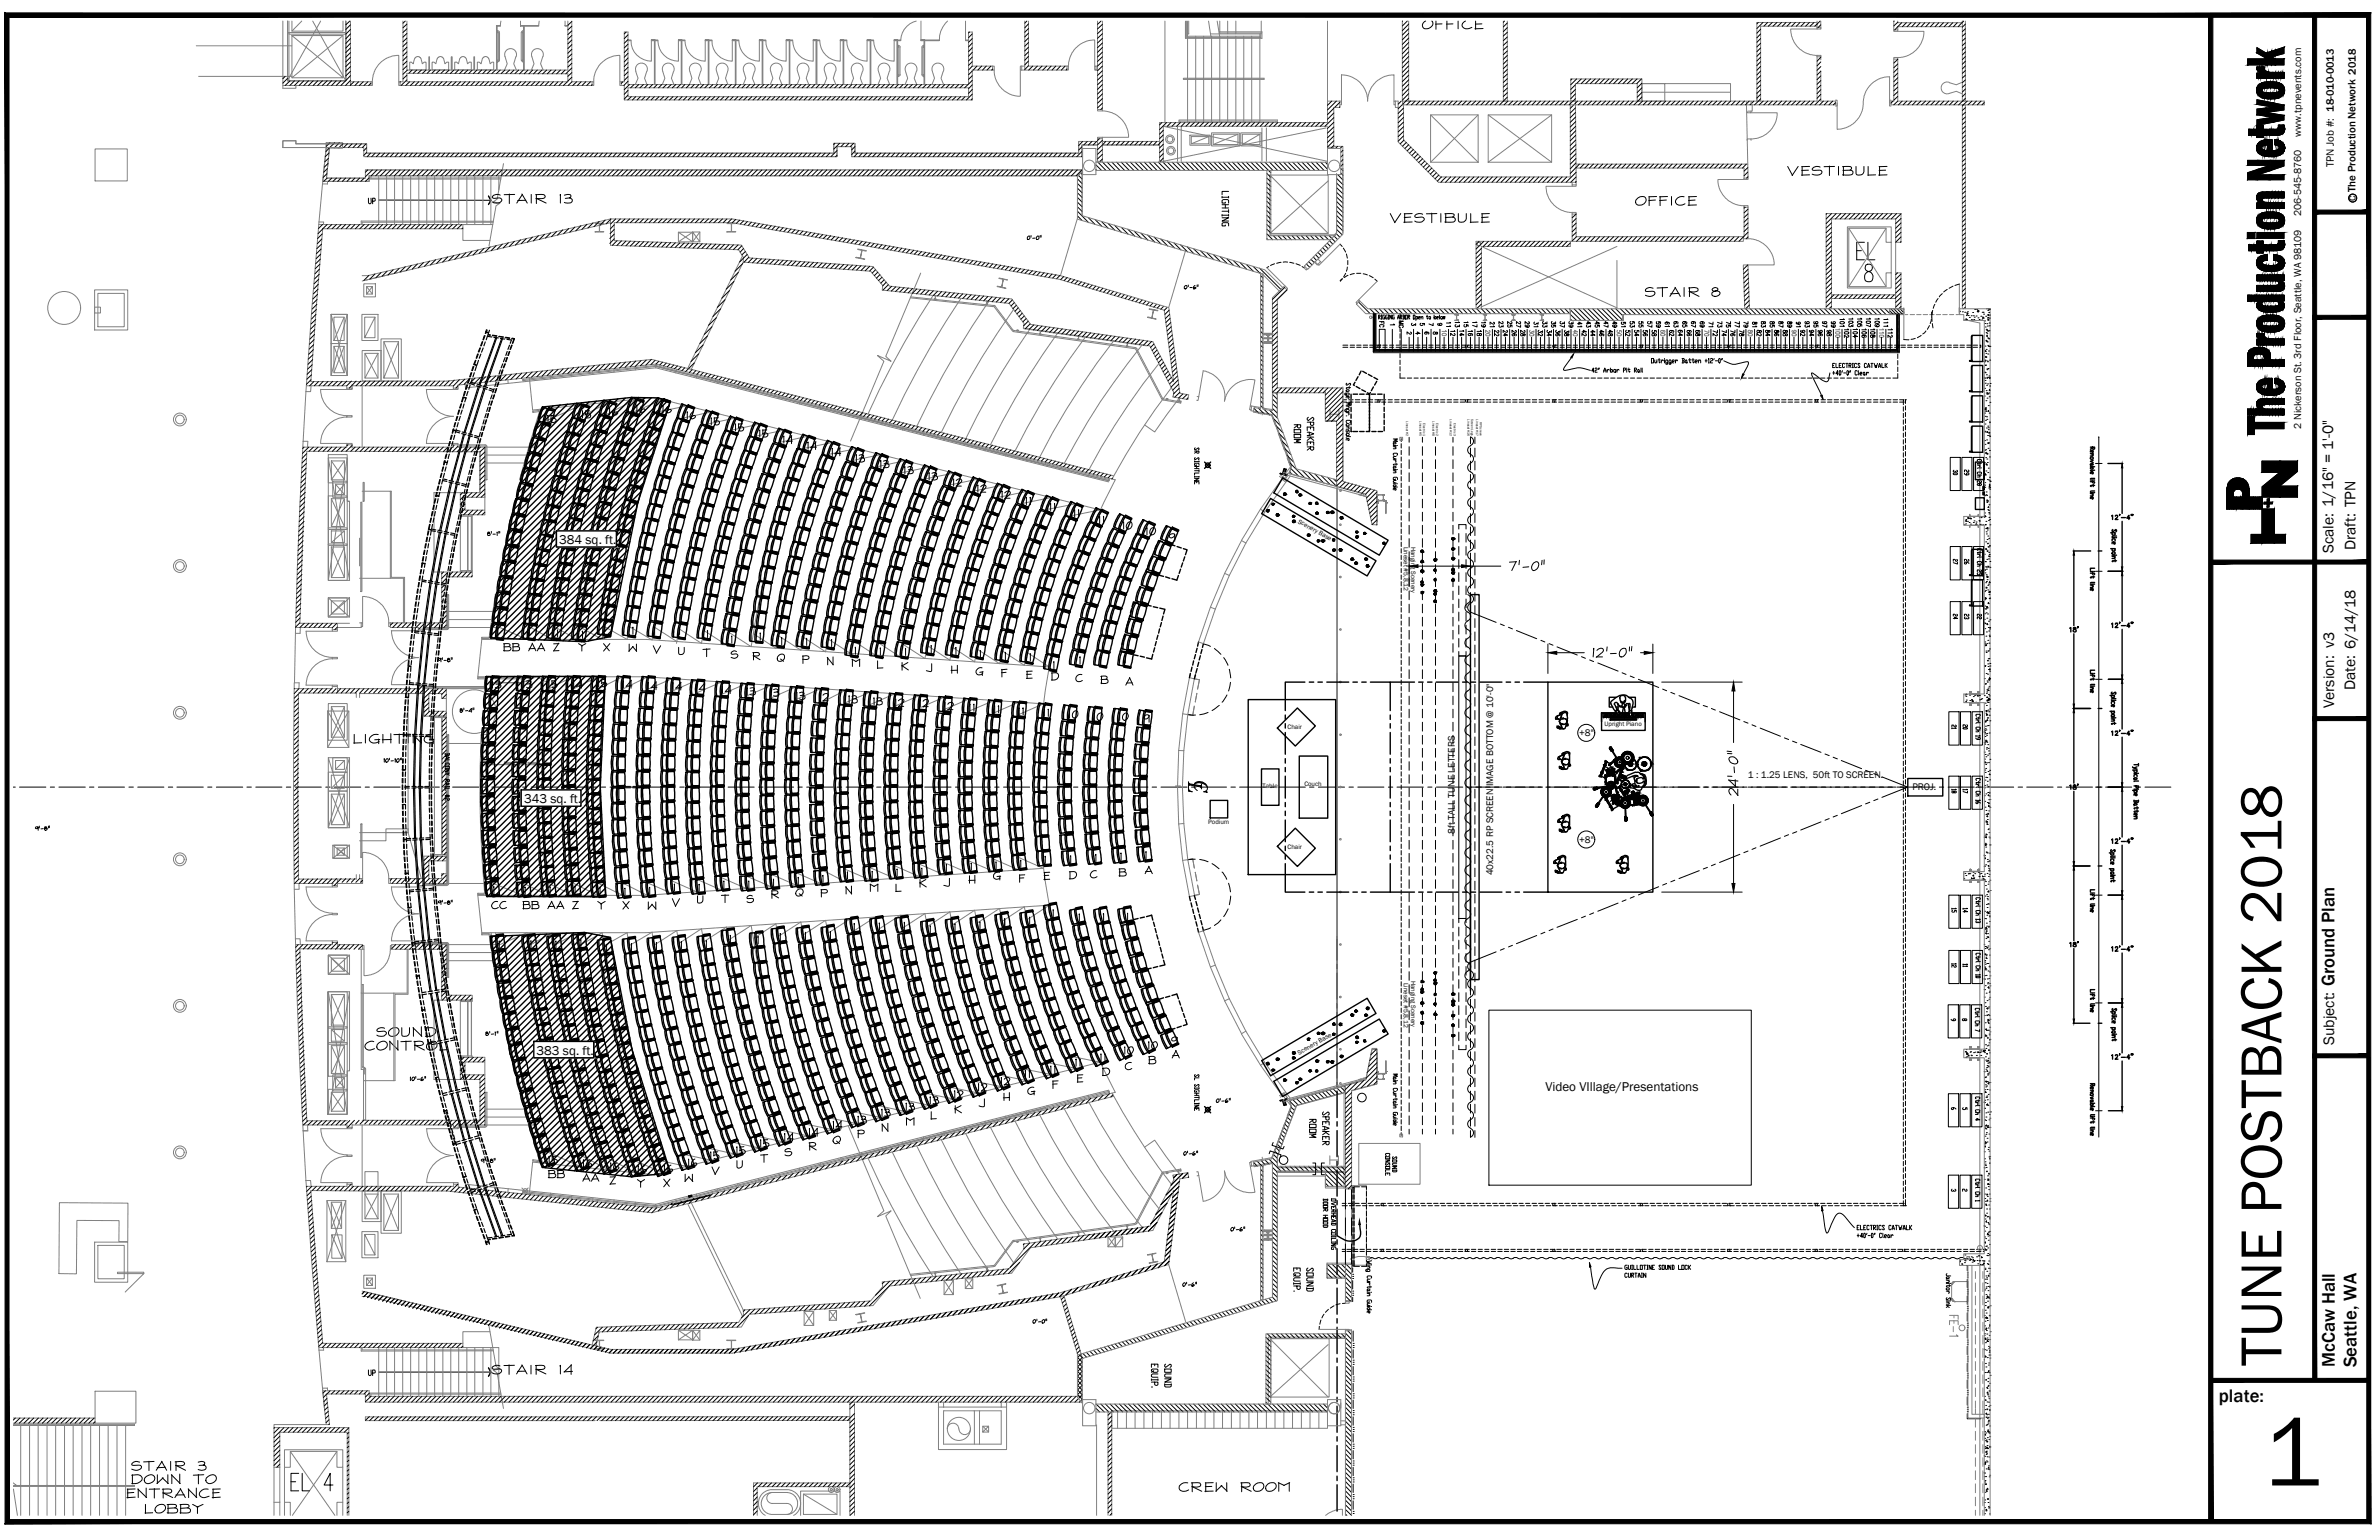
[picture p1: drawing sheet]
<svg xmlns="http://www.w3.org/2000/svg" width="432mm" height="279mm" viewBox="0 0 432 279" stroke-linecap="round" stroke-linejoin="round" font-family="sans-serif">
<defs><g id="words">
<text font-size="18.1" x="410.7" y="269.5">1</text>
<text font-size="10.9" x="414.1" y="247.9" transform="rotate(-90 414.1 247.9)">TUNE POSTBACK 2018</text>
<g font-size="6.6">
<text x="341.1" y="48.3" transform="rotate(-90 341.1 48.3)">EL</text>
<text x="51.5" y="271.6">EL 4</text>
</g>
<g font-size="4.9">
<text x="256.8" y="6.7">OFFICE</text>
<text x="323.1" y="33.2">VESTIBULE</text>
<text x="88.2" y="38.1">STAIR 13</text>
<text x="251.2" y="41.6">VESTIBULE</text>
<text x="297.4" y="55">STAIR 8</text>
<text x="63.1" y="136.2">LIGHTING</text>
<text x="214.5" y="145">L</text>
<text x="64.9" y="191.9">CONTROL</text>
<text x="67" y="189.4">SOUND</text>
<text x="88.2" y="250.5">STAIR 14</text>
<text x="22.6" y="268.1">STAIR 3</text>
<text x="22.6" y="270.6">DOWN TO</text>
<text x="25" y="275.9">LOBBY</text>
<text x="212.7" y="272">CREW ROOM</text>
</g>
<g font-size="4.4">
<text x="295.6" y="38.5">OFFICE</text>
<text x="98.1" y="78">15</text>
<text x="109.4" y="76.6">16</text>
<text x="114.3" y="76.2">16</text>
<text x="119.2" y="76.2">16</text>
<text x="123.5" y="77.3">16</text>
<text x="127.7" y="78.3">15</text>
<text x="132.3" y="79.4">15</text>
<text x="141.1" y="81.8">14</text>
<text x="145.3" y="82.9">14</text>
<text x="149.9" y="84">14</text>
<text x="154.2" y="85">13</text>
<text x="158.4" y="86.1">13</text>
<text x="166.5" y="87.1" transform="rotate(-90 166.5 87.1)">13</text>
<text x="171.8" y="89.6">12</text>
<text x="176.4" y="90.7">12</text>
<text x="184.1" y="91.7" transform="rotate(-90 184.1 91.7)">12</text>
<text x="202.5" y="97.4">10</text>
<text x="207.1" y="98.4">10</text>
<text x="90.3" y="119.2">BB</text>
<text x="94.9" y="119.2">AA</text>
<text x="103.7" y="119.2">Y</text>
<text x="103" y="125.9">14</text>
<text x="107.2" y="125.9">15</text>
<text x="111.8" y="125.9">14</text>
<text x="126.3" y="120.3">T</text>
<text x="135.5" y="121">R</text>
<text x="139.7" y="121.4">Q</text>
<text x="144.3" y="121.7">P</text>
<text x="189.4" y="124.5">D</text>
<text x="116.4" y="126.3">14</text>
<text x="121" y="126.3">14</text>
<text x="125.2" y="126.6">14</text>
<text x="129.8" y="127">14</text>
<text x="134.4" y="127.4">13</text>
<text x="138.6" y="127.7">13</text>
<text x="143.2" y="128.1">13</text>
<text x="147.5" y="128.4">12</text>
<text x="152.8" y="128.8">13</text>
<text x="157.3" y="129.1">13</text>
<text x="161.2" y="129.5">12</text>
<text x="165.8" y="129.5">12</text>
<text x="170.4" y="130.2">12</text>
<text x="193" y="131.6">10</text>
<text x="197.2" y="131.9">10</text>
<text x="201.8" y="131.9">10</text>
<text x="196.5" y="160.5">C</text>
<text x="201.8" y="160.2">B</text>
<text x="87.8" y="166.2">CC</text>
<text x="93.8" y="166.2">BB</text>
<text x="98.1" y="166.2">AA</text>
<text x="107.2" y="166.2">Y</text>
<text x="116.4" y="166.2">W</text>
<text x="120.6" y="165.8">V</text>
<text x="138.6" y="164.4">R</text>
<text x="156.6" y="163">M</text>
<text x="207.1" y="191.6">10</text>
<text x="202.8" y="195.4">C</text>
<text x="202.8" y="192.6">10</text>
<text x="207.1" y="194.4">B</text>
<text x="158.7" y="203.9">13</text>
<text x="175.7" y="200.4" transform="rotate(-90 175.7 200.4)">12</text>
<text x="176.4" y="199.3">12</text>
<text x="180.6" y="198.3">12</text>
<text x="185.2" y="200">G</text>
<text x="141.1" y="208.1">14</text>
<text x="149.2" y="207.4" transform="rotate(-90 149.2 207.4)">14</text>
<text x="149.9" y="208.8">Q</text>
<text x="149.9" y="206">14</text>
<text x="158" y="205" transform="rotate(-90 158 205)">13</text>
<text x="163.3" y="205.3">M</text>
<text x="98.4" y="212.4">15</text>
<text x="104.8" y="213.1">16</text>
<text x="109.7" y="213.4">16</text>
<text x="114.7" y="214.1">16</text>
<text x="123.1" y="215.5">W</text>
<text x="131.2" y="211.7" transform="rotate(-90 131.2 211.7)">15</text>
<text x="136.2" y="210.6" transform="rotate(-90 136.2 210.6)">15</text>
<text x="141.1" y="211">S</text>
</g>
<g font-size="4">
<text x="65.6" y="38.1">UP</text>
<text x="260.3" y="62.1">10</text>
<text x="333.4" y="62.1" transform="rotate(-90 333.4 62.1)">98</text>
<text x="104.4" y="76.9">15</text>
<text x="136.5" y="80.4">15</text>
<text x="167.2" y="88.2">13</text>
<text x="355.2" y="87.5">29</text>
<text x="188" y="92.8" transform="rotate(-90 188 92.8)">11</text>
<text x="355.2" y="103.7">26</text>
<text x="355.2" y="113.6">23</text>
<text x="112.9" y="119.2">W</text>
<text x="88.2" y="125.9">13</text>
<text x="93.8" y="125.9">13</text>
<text x="98.4" y="125.9">15</text>
<text x="153.5" y="122.1">M</text>
<text x="185.2" y="124.2">E</text>
<text x="174.6" y="130.2">11</text>
<text x="143.2" y="163.7">Q</text>
<text x="163.3" y="202.5">13</text>
<text x="167.6" y="201.4">13</text>
<text x="136.9" y="209.2">15</text>
<text x="119.2" y="213.8">16</text>
<text x="123.8" y="212.7">16</text>
<text x="128.1" y="214.1">V</text>
<text x="65.6" y="250.8">UP</text>
</g>
<g font-size="3.5" fill="#808080">
<text x="261.4" y="60.3">11</text>
<text x="272" y="60.7" transform="rotate(-90 272 60.7)">21</text>
<text x="275.2" y="60.7" transform="rotate(-90 275.2 60.7)">25</text>
<text x="277.6" y="62.1" transform="rotate(-90 277.6 62.1)">28</text>
<text x="280.8" y="62.1" transform="rotate(-90 280.8 62.1)">32</text>
<text x="283.3" y="60.7" transform="rotate(-90 283.3 60.7)">35</text>
<text x="309.4" y="62.1" transform="rotate(-90 309.4 62.1)">68</text>
<text x="325.3" y="62.1" transform="rotate(-90 325.3 62.1)">88</text>
<text x="341.8" y="60.7" transform="rotate(-90 341.8 60.7)">109</text>
</g>
<g font-size="3.5">
<text x="264.9" y="62.1" transform="rotate(-90 264.9 62.1)">12</text>
<text x="268.1" y="62.1" transform="rotate(-90 268.1 62.1)">16</text>
<text x="271.3" y="62.1" transform="rotate(-90 271.3 62.1)">20</text>
<text x="274.5" y="62.1" transform="rotate(-90 274.5 62.1)">24</text>
<text x="284" y="62.1" transform="rotate(-90 284 62.1)">36</text>
<text x="286.5" y="60.7" transform="rotate(-90 286.5 60.7)">39</text>
<text x="287.2" y="62.1" transform="rotate(-90 287.2 62.1)">40</text>
<text x="290.3" y="62.1" transform="rotate(-90 290.3 62.1)">44</text>
<text x="291" y="60.7" transform="rotate(-90 291 60.7)">45</text>
<text x="293.5" y="62.1" transform="rotate(-90 293.5 62.1)">48</text>
<text x="296.7" y="62.1" transform="rotate(-90 296.7 62.1)">52</text>
<text x="299.2" y="60.7" transform="rotate(-90 299.2 60.7)">55</text>
<text x="299.9" y="62.1" transform="rotate(-90 299.9 62.1)">56</text>
<text x="303" y="62.1" transform="rotate(-90 303 62.1)">60</text>
<text x="303.7" y="60.3" transform="rotate(-90 303.7 60.3)">61</text>
<text x="306.2" y="62.1" transform="rotate(-90 306.2 62.1)">64</text>
<text x="306.9" y="60.7" transform="rotate(-90 306.9 60.7)">65</text>
<text x="312.6" y="62.1" transform="rotate(-90 312.6 62.1)">72</text>
<text x="315" y="60.7" transform="rotate(-90 315 60.7)">75</text>
<text x="315.7" y="62.1" transform="rotate(-90 315.7 62.1)">76</text>
<text x="318.2" y="60.7" transform="rotate(-90 318.2 60.7)">79</text>
<text x="318.9" y="62.1" transform="rotate(-90 318.9 62.1)">80</text>
<text x="322.1" y="62.1" transform="rotate(-90 322.1 62.1)">84</text>
<text x="322.8" y="60.7" transform="rotate(-90 322.8 60.7)">85</text>
<text x="328.4" y="62.1" transform="rotate(-90 328.4 62.1)">92</text>
<text x="330.9" y="60.7" transform="rotate(-90 330.9 60.7)">95</text>
<text x="331.6" y="62.1" transform="rotate(-90 331.6 62.1)">96</text>
<text x="334.1" y="60.7" transform="rotate(-90 334.1 60.7)">99</text>
<text x="337.3" y="60.7" transform="rotate(-90 337.3 60.7)">103</text>
<text x="338.7" y="60.7" transform="rotate(-90 338.7 60.7)">105</text>
<text x="340.4" y="60.7" transform="rotate(-90 340.4 60.7)">107</text>
<text x="192.3" y="93.8" transform="rotate(-90 192.3 93.8)">11</text>
<text x="196.5" y="94.9" transform="rotate(-90 196.5 94.9)">11</text>
<text x="201.1" y="96.3" transform="rotate(-90 201.1 96.3)">11</text>
<text x="360.5" y="113.6" transform="rotate(-90 360.5 113.6)">22</text>
<text x="182" y="130.5" transform="rotate(-90 182 130.5)">11</text>
<text x="186.6" y="130.9" transform="rotate(-90 186.6 130.9)">11</text>
<text x="191.2" y="131.2" transform="rotate(-90 191.2 131.2)">11</text>
<text x="358.1" y="133.3" transform="rotate(-90 358.1 133.3)">20</text>
<text x="358.1" y="145" transform="rotate(-90 358.1 145)">17</text>
<text x="358.1" y="166.9" transform="rotate(-90 358.1 166.9)">14</text>
<text x="358.1" y="176.7" transform="rotate(-90 358.1 176.7)">11</text>
<text x="187.7" y="196.8" transform="rotate(-90 187.7 196.8)">11</text>
<text x="192.3" y="196.1" transform="rotate(-90 192.3 196.1)">11</text>
<text x="196.8" y="194.7" transform="rotate(-90 196.8 194.7)">11</text>
<text x="201.4" y="193.7" transform="rotate(-90 201.4 193.7)">11</text>
</g>
<g font-size="3.4">
<text x="423.7" y="178.9" transform="rotate(-90 423.7 178.9)">Ground Plan</text>
<text x="423.8" y="248" transform="rotate(-90 423.8 248)">McCaw Hall</text>
<text x="427.7" y="248" transform="rotate(-90 427.7 248)">Seattle, WA</text>
<text x="402.7" y="254.4">plate:</text>
</g>
<g font-size="3.1">
<text x="251.2" y="60.3">1</text>
<text x="254" y="61.7">2</text>
<text x="255.1" y="60.3">3</text>
<text x="255.8" y="61.7">4</text>
<text x="256.5" y="60.3">5</text>
<text x="258.9" y="61.7">8</text>
<text x="259.6" y="60.3">9</text>
<text x="354.9" y="186.3">8</text>
<text x="353.1" y="202.5">6</text>
<text x="354.9" y="202.5">5</text>
<text x="353.1" y="217.3">3</text>
<text x="354.9" y="217.3">2</text>
</g>
<g font-size="2.8">
<text x="423.5" y="100.4" transform="rotate(-90 423.5 100.4)">Scale: 1/16&quot; = 1'-0&quot;</text>
<text x="427.6" y="99.8" transform="rotate(-90 427.6 99.8)">Draft: TPN</text>
<text x="427.5" y="125.2" transform="rotate(-90 427.5 125.2)">Date: 6/14/18</text>
<text x="423.7" y="128.5" transform="rotate(-90 423.7 128.5)">Version: v3</text>
<text x="423.7" y="189.6" transform="rotate(-90 423.7 189.6)">Subject:</text>
</g>
<g font-size="2.4">
<text x="101.5" y="98.7">384 sq. ft.</text>
<text x="95.1" y="145.7">343 sq. ft.</text>
<text x="97.4" y="191.3">383 sq. ft.</text>
<text x="280.5" y="198">Video VIllage/Presentations</text>
</g>
<text font-size="2.2" x="427.6" y="36.5" transform="rotate(-90 427.6 36.5)">c The Production Network 2018</text>
<text font-size="2" x="423.6" y="30.3" transform="rotate(-90 423.6 30.3)">TPN Job #: 18-010-0013</text>
<g font-size="1.9">
<text x="417.6" y="24.8" transform="rotate(-90 417.6 24.8)">www.tpnevents.com</text>
<text x="417.6" y="39.3" transform="rotate(-90 417.6 39.3)">206-545-8760</text>
<text x="417.6" y="77.8" transform="rotate(-90 417.6 77.8)">2 Nickerson St. 3rd Floor, Seattle, WA 98109</text>
</g>
<g font-size="1.8">
<text x="286.6" y="133.6">+8&quot;</text>
<text x="317.2" y="141.2">1 : 1.25 LENS, 50ft TO SCREEN.</text>
<text x="347.1" y="143.3">PROJ.</text>
<text x="264.1" y="151.3" transform="rotate(-90 264.1 151.3)">8ft TALL TUNE LETTERS</text>
<text x="286.6" y="152.9">+8&quot;</text>
<text x="271" y="158.8" transform="rotate(-90 271 158.8)">40x22.5 RP SCREEN IMAGE BOTTOM @ 10'-0&quot;</text>
</g>
<g font-size="1.2">
<text x="235.5" y="94.8" transform="rotate(30 235.5 94.8)">Scenery Base</text>
<text x="254.8" y="99.2" transform="rotate(90 254.8 99.2)">Lineset #5,8,12</text>
<text x="256.1" y="99.2" transform="rotate(90 256.1 99.2)">Hanging Scenery</text>
<text x="291.2" y="131.6">Upright Piano</text>
<text x="233.7" y="132.3">Chair</text>
<text x="229.2" y="142.9">Table</text>
<text x="236.8" y="142.6">Couch</text>
<text x="219.3" y="149.4">Podium</text>
<text x="233.7" y="154">Chair</text>
<text x="254.8" y="178.4" transform="rotate(90 254.8 178.4)">Lineset #5,8,12</text>
<text x="256.1" y="177.9" transform="rotate(90 256.1 177.9)">Hanging Scenery</text>
<text x="235.8" y="191.4" transform="rotate(-29 235.8 191.4)">Scenery Base</text>
</g>
<g font-size=".6">
<text x="255.3" y="76.4" transform="rotate(90 255.3 76.4)">Lineset #2</text>
<text x="257.6" y="76.4" transform="rotate(90 257.6 76.4)">Lineset #5</text>
<text x="258.3" y="76.8" transform="rotate(90 258.3 76.8)">Electric 1</text>
<text x="260" y="76.4" transform="rotate(90 260 76.4)">Lineset #8</text>
<text x="260.7" y="76.8" transform="rotate(90 260.7 76.8)">Electric 2</text>
<text x="263.2" y="76.1" transform="rotate(90 263.2 76.1)">Lineset #12</text>
<text x="263.8" y="76.8" transform="rotate(90 263.8 76.8)">Electric 3</text>
<text x="266.3" y="76.1" transform="rotate(90 266.3 76.1)">Lineset #16</text>
<text x="267" y="76" transform="rotate(90 267 76)">Screen Legs</text>
<text x="268" y="76.1" transform="rotate(90 268 76.1)">Lineset #17</text>
<text x="268.6" y="76.5" transform="rotate(90 268.6 76.5)">RP Screen</text>
</g>
</g></defs>
<g fill="none" stroke="#000" stroke-width=".18">
<path d="M51.8 13.9l-.5 .4M52.2 14.2l-.9 .9M52.6 14.7l-.8 .8M53.5 14.7l-.9 .8M54.3 14.7l-.8 .8M55.1 14.7l-.8 .8M56 14.7l-.9 .8M56.8 14.7l-.8 .8M57.7 14.7l-.9 .8M58.5 14.7l-.9 .8M59.4 14.7l-.9 .8M60.2 14.7l-.9 .8"/>
<path d="M61 14.7l-.8 .8M61.9 14.7l-.9 .8M62.7 14.7l-.8 .8M63.5 3.8l-.7 .7M63.6 4.5l-.8 .8M63.6 5.3l-.8 .9M63.6 6.2l-.8 .8M63.6 7l-.8 .9M63.6 7.8l-.8 .9M63.6 8.7l-.8 .8M63.6 9.5l-.8 .9M63.6 10.4l-.8 .8"/>
<path d="M63.6 11.2l-.8 .9M63.6 12.1l-.8 .8M63.6 12.9l-.8 .9M63.6 13.7l-.8 .9M63.6 14.6l-.9 .9M64.2 14.8l-.6 .7M65.1 14.8l-.7 .7M65.9 14.8l-.7 .7M66.8 14.8l-.7 .7M67.3 15.1l-.4 .4M72.7 14.8l-.1 .1M73.6 3.8l-.5 .4"/>
<path d="M73.9 4.4l-.8 .7M73.9 5.2l-.8 .7M73.9 6.1l-.8 .6M73.9 6.9l-.8 .7M73.9 7.7l-.8 .7M73.9 8.6l-.8 .7M73.9 9.4l-.8 .7M73.9 10.3l-.8 .7M73.9 11.1l-.8 .7M73.9 12l-.8 .6M73.9 13.6l-.8 .7M73.9 14.5l-1.1 1"/>
<path d="M73.9 12.7l-.8 .8M74.4 14.8l-.8 .7M74.8 12.7l-.6 .6M75.2 14.8l-.7 .7M75.6 12.7l-.6 .6M76 14.8l-.7 .7M76.5 12.7l-.7 .6M76.9 14.8l-.7 .7M77.3 12.7l-.6 .6M77.7 14.8l-.7 .7M78.1 12.7l-.6 .6M78.6 14.8l-.7 .7"/>
<path d="M79 12.7l-.6 .6M79.4 14.8l-.7 .7M79.8 12.7l-.6 .6M80.2 14.8l-.7 .7M80.7 12.7l-.7 .6M81.1 14.8l-.7 .7M81.5 12.7l-.6 .6M81.9 14.8l-.7 .7M82.4 12.7l-.7 .6M82.8 14.8l-.7 .7M83.2 12.7l-.6 .6M83.6 14.8l-.7 .7"/>
<path d="M84.1 12.7l-.7 .6M84.4 14.8l-.6 .7M84.9 12.7l-.7 .6M85.3 14.8l-.7 .7M85.7 12.7l-.6 .6M86.1 14.8l-.6 .7M86.6 12.7l-.7 .6M87 14.8l-.7 .7M87.4 12.7l-.6 .6M87.8 14.8l-.7 .7M88.3 12.7l-.7 .6M88.7 14.8l-.7 .7"/>
<path d="M89.1 12.7l-.7 .6M89.5 14.8l-.7 .7M89.9 12.7l-.6 .6M90.4 14.8l-.8 .7M90.8 12.7l-.7 .6M91.2 14.8l-.7 .7M91.6 12.7l-.6 .6M92 14.8l-.7 .7M92.5 12.7l-.7 .6M92.9 14.8l-.7 .7M93.3 12.7l-.6 .6M93.7 14.8l-.7 .7"/>
<path d="M94.1 12.7l-.6 .6M94.6 14.8l-.7 .7M95 12.7l-.7 .7M95.4 14.8l-.7 .7M95.8 12.7l-.6 .7M96.3 14.8l-.8 .7M96.7 12.7l-.7 .7M97.1 14.8l-.7 .7M97.5 12.7l-.7 .7M97.9 14.8l-.7 .7M98.4 12.7l-.8 .7M98.7 14.8l-.6 .7"/>
<path d="M99.2 12.7l-.7 .7M99.6 14.8l-.7 .7M100 12.7l-.7 .7M100.4 14.8l-.6 .7M100.9 12.7l-.7 .7M101.3 14.8l-.7 .7M101.7 12.7l-.7 .7M102.1 14.8l-.6 .7M102.6 12.7l-.7 .7M103 14.8l-.7 .7M103.8 7.3l-.7 .7M103.8 8.1l-.7 .7"/>
<path d="M103.8 8.9l-.7 .8M103.8 3.9l-.7 .7M103.8 4.8l-.7 .6M103.8 5.6l-.7 .7M103.8 6.4l-.7 .7M103.8 9.8l-.7 .7M103.8 10.6l-.7 .7M103.8 11.5l-.7 .7M103.8 12.3l-1.1 1.1M103.8 13.2l-.7 .7M103.8 14l-.7 .7M103.8 14.8l-.7 .7"/>
<path d="M104.7 14.8l-.7 .7M105.5 14.8l-.7 .7M106.3 14.8l-.7 .7M107.2 14.8l-.7 .7M107.5 15.3l-.2 .2M113.1 14.8l-.3 .3M113.7 5.8l-.4 .4M114 6.3l-.7 .7M114 7.2l-.7 .6M114 12.2l-.7 .7M114 13.1l-.7 .6M114 13.9l-.7 .7"/>
<path d="M114 14.7l-.8 .8M114 8l-.7 .7M114 8.8l-.7 .7M114 9.7l-.7 .7M114 10.5l-.7 .7M114 11.4l-.7 .7M114 16.4l-.7 .7M114 17.2l-.7 .8M114.2 15.3l-.9 1M114.6 17.5l-.7 .6M115.1 15.3l-.6 .6M115.4 17.5l-.6 .6"/>
<path d="M115.9 15.3l-.6 .6M116.2 17.5l-.6 .6M116.8 15.3l-.7 .6M117.1 17.5l-.6 .6M117.6 15.3l-.6 .6M117.9 17.5l-.6 .6M118.4 15.3l-.6 .6M118.8 17.5l-.6 .6M119.3 15.3l-.6 .6M119.6 17.5l-.6 .6M120.1 15.3l-.6 .6M120.5 17.5l-.7 .6"/>
<path d="M121 15.3l-.7 .6M121.3 17.5l-.6 .6M121.8 15.3l-.6 .6M122.2 17.5l-.7 .6M122.7 15.3l-.7 .6M123 17.5l-.6 .6M123.5 15.3l-.6 .6M123.8 17.5l-.6 .6M124.3 15.3l-.6 .6M124.7 17.5l-.6 .6M125.2 15.3l-.6 .6M125.5 17.5l-.6 .6"/>
<path d="M126 15.3l-.6 .6M126.4 17.5l-.6 .6M126.9 15.3l-.6 .6M127.2 17.5l-.6 .6M127.7 15.3l-.6 .6M128 17.5l-.6 .6M128.6 15.3l-.7 .6M128.9 17.5l-.6 .6M129.4 15.3l-.6 .6M129.7 17.5l-.6 .6M130.2 15.3l-.6 .6M130.5 17.5l-.6 .6"/>
<path d="M131.1 15.3l-.6 .6M131.4 17.5l-.6 .6M131.9 15.3l-.6 .6M132.2 17.5l-.6 .6M132.7 15.3l-.5 .6M133.1 17.5l-.6 .6M133.6 15.3l-.6 .6M133.9 17.5l-.6 .6M134.4 15.3l-.6 .6M134.8 17.5l-.7 .6M135.3 15.3l-.6 .6M135.6 17.5l-.6 .6"/>
<path d="M136.1 15.3l-.6 .6M136.5 17.5l-.7 .6M137 15.3l-.7 .6M137.3 17.5l-.6 .6M137.8 15.3l-.6 .6M138.1 17.5l-.6 .6M138.7 15.3l-.7 .6M139 17.5l-.6 .6M139.5 15.3l-.6 .6M139.8 17.5l-.6 .6M140.3 15.3l-.6 .6M140.7 17.5l-.6 .6"/>
<path d="M141.2 15.3l-.6 .6M141.5 17.5l-.6 .6M142 15.3l-.6 .6M142.4 17.5l-.7 .6M142.9 15.3l-.6 .6M143.2 17.5l-.6 .6M143.7 15.3l-.6 .6M144 17.5l-.6 .6M144.6 15.3l-.7 .6M144.9 17.5l-.6 .6M145.4 15.3l-.6 .6M145.7 17.5l-.6 .6"/>
<path d="M146.2 15.3l-.6 .6M146.5 17.5l-.5 .6M147.1 15.3l-.6 .6M147.4 17.5l-.6 .6M147.9 15.3l-.6 .6M148.2 17.5l-.6 .6M148.7 15.3l-.5 .6M149.1 17.5l-.7 .6M149.6 15.3l-.6 .6M149.9 17.5l-.6 .6M150.4 15.3l-.6 .6M150.8 17.5l-.7 .6"/>
<path d="M151.3 15.3l-.6 .6M151.6 17.5l-.6 .6M152.1 15.3l-.6 .6M152.4 17.5l-.6 .6M153 15.3l-.7 .6M153.3 17.5l-.6 .6M153.8 15.3l-.6 .6M154.1 17.5l-.6 .6M154.6 15.3l-.6 .6M155 17.5l-.6 .6M155.5 15.3l-.6 .6M155.8 17.5l-.6 .6"/>
<path d="M156.3 15.3l-.6 .6M156.7 17.5l-.7 .6M157.2 15.3l-.6 .6M157.5 17.5l-.6 .6M158 15.3l-.6 .6M158.4 17.5l-.7 .6M158.9 15.3l-.7 .6M159.2 17.5l-.6 .6M159.7 15.3l-.6 .6M160 17.5l-.6 .6M160.6 15.3l-.7 .6M160.9 17.5l-.6 .6"/>
<path d="M161.4 15.3l-.6 .6M161.7 17.5l-.6 .6M162.2 15.3l-.6 .6M162.5 17.5l-.5 .6M163.1 15.3l-.6 .6M163.4 17.5l-.6 .6M163.9 15.3l-.6 .6M164.2 17.5l-.6 .6M164.7 15.3l-.5 .6M165.1 17.5l-.6 .6M165.6 15.3l-.6 .6M165.9 17.5l-.6 .6"/>
<path d="M166.4 15.3l-.6 .6M166.8 17.5l-.7 .6M167.3 15.3l-.6 .6M167.6 17.5l-.6 .6M168.1 15.3l-.6 .6M168.4 17.5l-.6 .6M168.9 15.3l-.6 .6M169.3 17.5l-.6 .6M169.8 15.3l-.6 .6M170.1 17.5l-.6 .6M170.6 15.3l-.6 .6M171 17.5l-.6 .6"/>
<path d="M171.5 15.3l-.6 .6M171.8 17.5l-.6 .6M172.3 15.3l-.6 .6M172.7 17.5l-.7 .6M173.2 15.3l-.7 .6M173.5 17.5l-.6 .6M174 15.3l-.6 .6M174.4 17.5l-.7 .6M174.9 15.3l-.7 .6M175.2 17.5l-.6 .6M175.7 15.3l-.6 .6M176 5.8l-.2 .2"/>
<path d="M176.5 6.2l-.7 .6M176.5 12.9l-.7 .7M176.5 13.7l-.7 .7M176.5 17.9l-.2 .2M176.5 7l-.7 .7M176.5 7.8l-.7 .7M176.5 8.7l-.7 .7M176.5 9.5l-.7 .7M176.5 10.3l-.7 .8M176.5 11.2l-.7 .7M176.5 12l-.7 .7M176.5 14.6l-.7 .7"/>
<path d="M176.5 15.4l-.7 .7M176.5 16.2l-.7 .7M176.5 17.1l-1.1 1M177.3 12l-.7 .7M178.2 12l-.7 .7M179 12l-.7 .7M179.9 12l-.8 .7M180.2 12.5l-.2 .2M186.4 3.8l-.4 .4M186.7 5.2l-.7 .7M186.7 6l-.7 .7M186.7 7.7l-.7 .7"/>
<path d="M186.7 6.9l-.7 .6M186.7 4.3l-.7 .8M186.7 8.6l-.7 .6M186.7 9.4l-.7 .7M186.7 10.2l-.7 .7M186.7 11.1l-.7 .7M186.7 11.9l-.7 .7M187.4 12l-.7 .7M188.3 12l-.7 .7M189.1 12l-.7 .7M190 12l-.7 .7M190.8 12l-.7 .7"/>
<path d="M191.6 12l-.6 .7M192.5 12l-.7 .7M193.3 12l-.7 .7M193.7 12.5l-.2 .2M199.8 3.8l-.6 .6M200.1 8.6l-.9 .9M200.1 15.3l-.9 .9M200.1 16.2l-.9 .9M200.1 4.4l-.9 .9M200.1 5.3l-.9 .8M200.1 6.1l-.9 .9M200.1 7l-.9 .8"/>
<path d="M200.1 7.8l-.9 .9M200.1 9.5l-.9 .8M200.1 10.3l-.9 .8M200.1 11.1l-.9 .9M200.1 12l-.9 .8M200.1 12.8l-.9 .9M200.1 13.7l-.9 .8M200.1 14.5l-.9 .9M200.1 17l-.9 .9M200.1 17.9l-.9 .8M200.1 18.7l-.9 .9M200.1 19.6l-.3 .3"/>
<path d="M241.7 18.3l-.8 .8M242.1 19.7l-1.2 1.1M242.6 18.3l-1.7 1.7M243.2 18.6l-.9 .9M243.2 19.4l-.1 .1M254.3 18.3l-.5 .6M254.6 3.8l-.1 .1M254.7 19.6l-.9 1M255.4 3.8l-.9 .9M255.7 4.4l-1.2 1.2M255.7 5.2l-1.2 1.2M255.7 6.1l-1.2 1.1"/>
<path d="M255.7 6.9l-1.2 1.2M255.7 7.7l-1.2 1.2M255.7 8.6l-1.2 1.2M255.7 9.4l-1.2 1.2M255.7 10.3l-1.2 1.1M255.7 11.1l-1.2 1.2M255.7 12l-1.2 1.1M255.7 12.8l-1.2 1.1M255.7 13.6l-1.2 1.2M255.7 14.5l-1.2 1.1M255.7 15.3l-1.2 1.2M255.7 16.1l-1.2 1.2"/>
<path d="M255.7 17l-1.2 1.2M255.7 17.8l-1.9 1.9M256 18.3l-.7 .7M256.9 18.3l-.7 .7M257.7 18.3l-.7 .7M258.6 18.3l-.7 .7M259.4 18.3l-.7 .7M260.3 18.3l-.8 .7M261.1 18.3l-.7 .7M261.9 18.3l-.7 .7M262.7 18.3l-.6 .7M263.6 18.3l-.7 .7"/>
<path d="M264.4 18.3l-.6 .7M265.3 18.3l-.7 .7M266.1 18.3l-.7 .7M267 18.3l-.7 .7M267.8 18.3l-.7 .7M268.7 18.3l-.7 .7M269.5 18.3l-.7 .7M270.3 18.3l-.7 .7M271.2 18.3l-.7 .7M272 18.3l-.7 .7M273.1 3.8l-.2 .2M273.6 4.2l-.7 .7"/>
<path d="M273.6 5l-.7 .7M273.6 5.9l-.7 .6M273.6 6.7l-.7 .7M273.6 7.5l-.7 .7M273.6 8.4l-.7 .7M273.6 9.2l-.7 .7M273.6 10l-.7 .8M273.6 10.9l-.7 .7M273.6 11.7l-.7 .8M273.6 12.6l-.7 .7M273.6 13.4l-.7 .7M273.6 14.3l-.7 .7"/>
<path d="M273.6 15.1l-.7 .7M273.6 16l-.7 .7M273.6 16.8l-.7 .7M273.6 17.6l-1.4 1.4M273.7 18.3l-.7 .7M274.6 18.3l-.8 .7M275.4 18.3l-.7 .7M276.3 18.3l-.8 .7M277.1 18.3l-.7 .7M277.9 18.3l-.7 .7M278.8 18.3l-.7 .7M279.6 18.3l-.7 .7"/>
<path d="M280.4 18.3l-.6 .7M281.3 18.3l-.7 .7M282.1 18.3l-.7 .7M283 18.3l-.7 .7M283.8 18.3l-.7 .7M284.6 18.3l-.6 .7M285.3 14.3l-.2 .2M285.5 18.3l-.7 .7M285.9 15.4l-.8 .8M285.9 16.2l-.8 .9M285.9 17l-.8 .9M285.9 17.9l-.3 .4"/>
<path d="M285.9 19.6l-.9 .9M286.2 14.3l-1.1 1.1M286.3 18.3l-1.3 1.4M287 14.3l-.8 .9M287.2 18.3l-.7 .7M287.9 14.3l-.9 .9M288 18.3l-.7 .7M288.7 14.3l-.9 .9M288.9 18.3l-.8 .7M289.5 14.3l-.8 .9M289.7 18.3l-.7 .7M290.4 14.3l-.9 .9"/>
<path d="M290.6 18.3l-.8 .7M291.2 14.3l-.8 .9M291.4 18.3l-.7 .7M292 14.3l-.8 .9M292.2 18.3l-.7 .7M292.9 14.3l-.9 .9M293.1 18.3l-.7 .7M293.7 14.3l-.8 .9M293.9 18.3l-.7 .7M294.6 14.3l-.9 .9M294.8 18.3l-.7 .7M295.4 14.3l-.8 .9"/>
<path d="M295.6 18.3l-.7 .7M296.3 14.3l-.9 .9M296.4 18.3l-.7 .7M297.1 14.3l-.9 .9M297.9 14.3l-.8 .9M298 15.1l-.8 .8M298 15.9l-.8 .9M298 16.8l-.8 .8M298 17.6l-1.4 1.4M298.1 18.3l-.7 .7M298.9 18.3l-.6 .7M299.8 18.3l-.7 .7"/>
<path d="M300.6 18.3l-.6 .7M301.5 18.3l-.7 .7M302.3 18.3l-.6 .7M303.2 18.3l-.7 .7M304 18.3l-.7 .7M304.9 18.3l-.7 .7M305.7 18.3l-.7 .7M306.5 18.3l-.7 .7M307.4 18.3l-.7 .7M308.2 18.3l-.7 .7M309.1 18.3l-.7 .7M309.9 18.3l-.7 .7"/>
<path d="M310.8 18.3l-.8 .7M311.6 18.3l-.7 .7M312.4 18.3l-.7 .7M313.3 18.3l-.7 .7M314.1 18.3l-.7 .7M314.9 18.3l-.6 .7M315.8 18.3l-.7 .7M316.6 18.3l-.6 .7M317.5 18.3l-.7 .7M317.8 18.9l-.2 .1M318.3 18.3l-.3 .4M319.1 4.1l-.2 .2"/>
<path d="M319.6 7l-.7 .7M319.6 7.8l-.7 .7M319.6 8.7l-.7 .7M319.6 14.6l-.7 .7M319.6 15.4l-.7 .7M319.6 16.3l-.7 .6M319.6 17.1l-.7 .7M319.6 13.7l-.7 .7M319.6 5.3l-.7 .7M319.6 6.2l-.7 .7M319.6 9.5l-.7 .7M319.6 10.4l-.7 .7"/>
<path d="M319.6 11.2l-.7 .7M319.6 12l-.7 .8M319.6 12.9l-.7 .7M319.6 17.9l-1.1 1.1M320 4.1l-1.1 1.1M320 18.3l-.7 .7M320.8 4.1l-.6 .7M320.9 18.3l-.7 .7M321.7 4.1l-.7 .7M321.7 18.3l-.7 .7M322.5 18.3l-.7 .7M322.5 4.1l-.7 .7"/>
<path d="M323.4 18.3l-.7 .7M323.4 4.1l-.7 .7M324.2 4.1l-.7 .7M324.2 18.3l-.7 .7M325 4.1l-.7 .7M325.1 18.3l-.7 .7M325.9 4.1l-.7 .7M325.9 18.3l-.7 .7M326.7 4.1l-.7 .7M326.8 18.3l-.8 .7M327.6 4.1l-.7 .7M327.6 18.3l-.7 .7"/>
<path d="M328.4 4.1l-.7 .7M328.5 18.3l-.8 .7M329.3 4.1l-.8 .7M329.3 18.3l-.7 .7M330.4 3.8l-1 1M330.5 4.5l-.5 .5M330.5 12.1l-.7 .7M330.5 12.9l-.7 .7M330.5 18l-1.1 1M330.5 10.4l-.7 .7M330.5 11.2l-.7 .8M330.5 13.8l-.7 .6"/>
<path d="M330.5 14.6l-.7 .7M330.5 15.5l-.7 .6M330.5 16.3l-.7 .7M330.5 17.1l-.7 .7M330.9 18.3l-.6 .7M331.8 18.3l-.7 .7M332.6 18.3l-.6 .7M333.1 18.6l-.3 .4M343.6 18.3l-.4 .4M343.8 3.8l-.1 .1M344.5 12.4l-.8 .7M344.5 13.3l-.8 .7"/>
<path d="M344.5 10.8l-.8 .6M344.5 11.6l-.8 .7M344.5 14.1l-.8 .7M344.5 15l-.8 .6M344.5 15.8l-.8 .7M344.5 16.7l-.8 .6M344.5 17.5l-.8 .7M344.5 18.3l-.8 .7M344.5 4l-.8 .7M345.2 4.1l-1.3 1.3M345.3 18.3l-.7 .7M346 4.1l-.7 .7"/>
<path d="M346.1 18.3l-.7 .7M346.9 4.1l-.8 .7M346.9 18.3l-.6 .7M347.7 4.1l-.7 .7M347.8 18.3l-.7 .7M348.5 4.1l-.7 .7M348.6 18.3l-.7 .7M349.4 4.1l-.7 .7M349.5 18.3l-.7 .7M350.2 4.1l-.7 .7M350.3 18.3l-.7 .7M351.1 4.1l-.7 .7"/>
<path d="M351.1 18.3l-.6 .7M351.9 4.1l-.7 .7M352 18.3l-.7 .7M352.7 4.1l-.7 .7M352.8 18.3l-.6 .7M353.6 4.1l-.7 .7M353.7 18.3l-.7 .7M354.4 4.1l-.7 .7M354.5 18.3l-.6 .7M355.2 4.1l-.6 .7M355.4 18.3l-.7 .7M356.1 4.1l-.7 .7"/>
<path d="M356.4 3.8l-.2 .3M356.7 17l-.5 .5M356.7 17.8l-1.2 1.2M356.7 19.5l-.5 .5M356.7 11.1l-.5 .6M356.7 9.4l-.5 .6M356.7 16.1l-.5 .6M356.7 4.4l-.5 .5M356.7 5.2l-.5 .5M356.7 6.1l-.5 .5M356.7 6.9l-.5 .5M356.7 7.8l-.5 .5"/>
<path d="M356.7 8.6l-.5 .5M356.7 10.3l-.5 .5M356.7 12l-.5 .5M356.7 12.8l-.5 .5M356.7 13.6l-.5 .6M356.7 14.5l-.5 .5M356.7 15.3l-.5 .5M357.1 18.3l-.9 .9M357.9 18.3l-.7 .7M358.7 18.3l-.7 .7M359.6 18.3l-.7 .7M360.2 18.6l-.5 .4"/>
<path d="M409.6 12.2h1.4a.72 .72 0 0 0 .7 .9h2.9v1.1h-5v-.9h1.2a1.12 1.12 0 0 1-1.2-1zM409.6 18.1l5 1v.9l-3.3 .4 3.3 .5v.9l-5 .9v-1l3.1-.4-3.1-.5v-1l3.1-.4-3.1-.5zM409.6 8.7l1.7 .9 3.3-1v1.1l-2.3 .6 .7 .4h1.6v1.1h-6.6v-1.1h3.6l-2-1.1zM409.9 15.4a4.3 4.3 0 0 1 4.4 0 1.44 1.44 0 0 1 .3 1.6 1.44 1.44 0 0 1-1.4 .8 3.5 3.5 0 0 1-3.5-.7 1.44 1.44 0 0 1 .2-1.7zM410.5 16.3a3.8 3.8 0 0 1 3.1-.1l.1 .3a3.7 3.7 0 0 1-2.7 .3l-.3-.1zM59.3 31.5l-.6 .7M59.4 32.3l-.7 .6M59.4 30.6l-.7 .7M59.5 29.6l-.6 .7M59.6 28.7l-.6 .7M59.7 27.7l-.7 .7M59.8 26.8l-.6 .7"/>
<path d="M59.9 25.9l-.7 .7M60.2 32.3l-.6 .6M60.7 25.9l-.9 .9M61.1 32.3l-.7 .6M61.6 25.9l-.9 .9M61.9 32.3l-.6 .6M62.3 26.1l-.8 .7M62.7 32.3l-.6 .6M63.1 26.1l-.7 .7M63.6 32.3l-.6 .6M63.9 26.1l-.7 .7M64.4 32.3l-.6 .6"/>
<path d="M64.8 26.1l-.7 .7M65.3 32.3l-.6 .6M65.6 26.1l-.7 .7M66.1 32.3l-.6 .6M66.4 26.1l-.6 .7M66.5 26.8l-.5 .6M66.5 27.7l-.5 .5M66.7 30.8l-.4 .5M67 32.3l-.7 .6M67.3 27.8l-.6 .6M67.6 30.8l-1.3 1.3M68.1 27.8l-.6 .6"/>
<path d="M68.4 30.8l-1 1.1M68.7 36.3h20.4M68.9 27.8l-.6 .6M69.2 30.8l-1 1.1M69.8 27.8l-.6 .6M70.1 30.8l-1.1 1.1M70.6 27.8l-.6 .6M70.9 30.8l-1 1.1M71.4 27.8l-.5 .6M71.8 30.8l-1.1 1.1M72.3 27.8l-.6 .6M72.6 30.8l-1 1.1"/>
<path d="M73.1 27.8l-.6 .6M73.5 30.8l-1.1 1.1M74 27.8l-.6 .6M74.3 30.8l-1 1.1M74.8 27.8l-.6 .6M75.2 30.8l-1.1 1.1M75.7 27.8l-.7 .6M76 30.8l-1 1.1M76.5 27.8l-.6 .6M76.8 30.8l-1 1.1M77.4 27.8l-.7 .6M77.7 30.8l-1.1 1.1"/>
<path d="M78.2 27.8l-.6 .6M78.5 30.8l-1 1.1M79 27.8l-.6 .6M79.4 30.8l-1.1 1.1M79.9 27.8l-.6 .6M80.2 30.8l-1.1 1.1M80.7 27.8l-.6 .6M81.1 30.8l-1.1 1.1M81.6 27.8l-.6 .6M81.9 30.8l-1.1 1.1M82.4 27.8l-.6 .6M82.7 30.8l-1 1.1"/>
<path d="M83.3 27.8l-.7 .6M83.6 30.8l-1.1 1.1M84.1 27.8l-.6 .6M84.4 30.8l-1.1 1.1M84.9 27.8l-.6 .6M85.2 30.8l-1 1.1M85.8 27.8l-.6 .6M86.1 30.8l-1.1 1.1M86.6 27.8l-.6 .6M86.9 30.8l-1 1.1M87.4 27.8l-.5 .6M87.8 30.8l-1.1 1.1"/>
<path d="M88.3 27.8l-.6 .6M88.6 30.8l-1 1.1M89.1 27.8l-.6 .6M89.5 30.8l-1.1 1.1M90 27.8l-.6 .6M90.3 30.8l-1 1.1M90.8 27.8l-.6 .6M91.1 30.8l-1 1.1M91.7 27.8l-.7 .6M92 30.8l-1.1 1.1M92.5 27.8l-.6 .6M92.8 30.8l-1 1.1"/>
<path d="M93.3 27.8l-.6 .6M93.7 30.8l-1.1 1.1M94.2 27.8l-.6 .6M94.5 30.8l-1 1.1M95 27.8l-.6 .6M95.4 30.8l-1.1 1.1M95.9 27.8l-.6 .6M96.2 30.8l-1 1.1M96.7 27.8l-.6 .6M97.1 30.8l-1.1 1.1M97.6 27.8l-.7 .6M97.9 30.8l-1.1 1.1"/>
<path d="M98.4 27.8l-.6 .6M98.7 30.8l-1.1 1.1M99.3 27.8l-.7 .6M99.6 30.8l-1.1 1.1M100.1 27.8l-.6 .6M100.4 30.8l-1.1 1.1M100.9 27.8l-.6 .6M101.2 30.8l-1 1.1M101.8 27.8l-.6 .6M102.1 30.8l-1.1 1.1M102.6 27.8l-.6 .6M102.9 30.8l-1 1.1"/>
<path d="M103.4 27.8l-.5 .6M103.8 30.8l-1.1 1.1M104.3 27.8l-.6 .6M104.6 30.8l-1 1.1M105.1 27.8l-.6 .6M105.4 30.8l-1 1.1M106 27.8l-.6 .6M106.3 30.8l-1.1 1.1M106.8 27.8l-.6 .6M107.1 30.8l-1 1.1M107.7 27.8l-.7 .6M108 30.8l-1.1 1.1"/>
<path d="M108.5 27.8l-.6 .6M108.8 30.8l-1 1.1M109.3 27.8l-.6 .6M109.7 30.8l-1.1 1.1M109.8 39.9l-.9 1M110.2 27.8l-.6 .6M110.5 30.8l-1 1.1M110.9 39.7l-.9 .9M111 27.8l-.6 .6M111.4 30.8l-1.1 1.1M111.7 39.7l-.9 1M111.9 27.8l-.6 .6"/>
<path d="M112.2 30.8l-1 1.1M112.6 39.7l-.7 .7M112.7 27.8l-.6 .6M113 30.8l-1 1.1M113.4 39.7l-.7 .7M113.6 27.8l-.7 .6M113.9 30.8l-1.1 1.1M114.3 39.7l-.7 .7M114.4 27.8l-.6 .6M114.7 30.8l-1 1.1M115.1 39.7l-.7 .7M115.3 27.8l-.7 .6"/>
<path d="M115.6 30.8l-1.1 1.1M116 39.7l-.7 .7M116.1 27.8l-.6 .6M116.4 30.8l-1.1 1.1M116.8 39.7l-.7 .7M116.9 27.8l-.6 .6M117.2 30.8l-1 1.1M117.6 39.7l-.6 .7M117.8 27.8l-.6 .6M118.1 30.8l-1.1 1.1M118.5 39.7l-.7 .7M118.6 27.8l-.6 .6"/>
<path d="M118.9 30.8l-1 1.1M119.3 39.7l-.7 .7M119.5 27.8l-.7 .6M119.8 30.8l-1.1 1.1M120.2 39.7l-.7 .7M120.3 27.8l-.6 .6M120.6 30.8l-1.1 1.1M121 39.7l-.7 .7M121.1 27.8l-.6 .6M121.4 30.8l-1 1.1M121.9 39.7l-.8 .7M122 27.8l-.6 .6"/>
<path d="M122.3 30.8l-1.1 1.1M122.7 39.7l-.7 .7M122.8 27.8l-.6 .6M123.1 30.8l-1 1.1M123.6 39.7l-.8 .7M123.6 27.8l-.6 .6M124 30.8l-1.1 1.1M124.4 39.7l-.7 .7M124.5 27.8l-.6 .6M124.8 30.8l-1 1.1M125.2 39.7l-.7 .7M125.3 27.8l-.6 .6"/>
<path d="M125.7 30.8l-1.1 1.1M126.1 39.7l-.7 .7M126.2 27.8l-.6 .6M126.5 30.8l-1 1.1M126.9 39.7l-.7 .7M127 27.8l-.6 .6M127.3 30.8l-1 1.1M127.7 39.7l-.6 .7M127.9 27.8l-.7 .6M128.2 30.8l-1.1 1.1M128.6 39.7l-.7 .7M128.7 27.8l-.6 .6"/>
<path d="M129 30.8l-1 1.1M129.4 39.7l-.7 .7M129.6 27.8l-.7 .6M129.9 30.8l-1.1 1.1M130.3 39.7l-.7 .7M130.4 27.8l-.6 .6M130.7 30.8l-1 1.1M131.1 39.7l-.7 .7M131.2 27.8l-.6 .6M131.6 30.8l-1.1 1.1M131.9 39.7l-.6 .7M132.1 27.8l-.6 .6"/>
<path d="M132.4 30.8l-1.1 1.1M132.8 39.7l-.7 .7M132.9 27.8l-.6 .6M133.3 30.8l-1.1 1.1M133.5 39.8l-.6 .6M133.8 27.8l-.6 .6M134.1 30.8l-1.1 1.1M134.3 39.9l-.7 .6M134.6 27.8l-.6 .6M134.9 30.8l-1.1 1.1M135.5 27.8l-.7 .6M135.7 30.8l-1 1.1"/>
<path d="M136.3 27.8l-.6 .6M136.6 30.8l-1.1 1.1M137.1 27.8l-.6 .6M137.4 30.8l-1 1.1M138 27.8l-.6 .6M138.3 30.8l-1.1 1.1M138.8 27.8l-.6 .6M139.1 30.8l-1 1.1M139.6 27.8l-.5 .6M140 30.8l-1.1 1.1M140.5 27.8l-.6 .6M140.8 30.8l-1 1.1"/>
<path d="M141.3 27.8l-.6 .6M141.7 30.8l-1.1 1.1M142.2 27.8l-.7 .6M142.5 30.8l-1.1 1.1M143 27.8l-.6 .6M143.3 30.8l-1 1.1M143.9 27.8l-.7 .6M144.2 30.8l-1.1 1.1M144.7 27.8l-.6 .6M145 30.8l-1 1.1M145.5 27.8l-.6 .6M145.9 30.8l-1.1 1.1"/>
<path d="M146.4 27.8l-.6 .6M146.7 30.8l-1 1.1M147.2 27.8l-.6 .6M147.6 30.8l-1.1 1.1M148.1 27.8l-.6 .6M148.4 30.8l-1.1 1.1M148.9 27.8l-.6 .6M149.3 30.8l-1.1 1.1M149.8 27.8l-.7 .6M150.1 30.8l-1.1 1.1M150.6 27.8l-.6 .6M150.9 30.8l-1.1 1.1"/>
<path d="M151.5 26l-.2 .2M151.8 30.8l-1.1 1.1M151.9 27.3l-1.1 1.1M151.9 28.2l-.2 .2M152.4 26l-1.1 1.1M152.6 30.8l-1.1 1.1M153.2 26l-.6 .6M153.4 30.8l-1 1.1M154.1 26l-.6 .6M154.3 30.8l-1.1 1.1M154.9 26l-.6 .6M155.1 30.8l-1 1.1"/>
<path d="M155.2 26.6l-.6 .6M155.2 27.4l-.6 .6M155.6 27.8l-.5 .6M156 30.8l-1.1 1.1M156.5 27.8l-.6 .6M156.8 30.8l-1 1.1M157.3 27.8l-.6 .6M157.6 30.8l-1 1.1M158.2 27.8l-.6 .6M158.5 30.8l-1.1 1.1M159 27.8l-.6 .6M159.3 30.8l-1 1.1"/>
<path d="M159.9 27.8l-.7 .6M160.2 30.8l-1.1 1.1M160.7 27.8l-.6 .6M161 30.8l-1 1.1M161.5 27.8l-.6 .6M161.9 30.8l-1.1 1.1M162.4 27.8l-.6 .6M162.7 30.8l-1 1.1M163.2 27.8l-.6 .6M163.6 30.8l-1.1 1.1M164.1 27.8l-.7 .6M164.4 30.8l-1.1 1.1"/>
<path d="M164.9 27.8l-.6 .6M165.2 30.8l-1 1.1M165.8 27.8l-.7 .6M166.1 30.8l-1.1 1.1M166.6 27.8l-.6 .6M166.9 30.8l-1.1 1.1M167.4 27.8l-.6 .6M167.8 30.8l-1.1 1.1M168.3 27.8l-.6 .6M168.6 30.8l-1.1 1.1M169.1 27.8l-.6 .6M169.4 30.8l-1 1.1"/>
<path d="M170 27.8l-.6 .6M170.3 30.8l-1.1 1.1M170.8 27.8l-.6 .6M171.1 30.8l-1 1.1M171.6 27.8l-.6 .6M171.9 30.8l-1 1.1M172.5 27.8l-.6 .6M172.8 30.8l-1.1 1.1M173.3 27.8l-.6 .6M173.6 30.8l-1 1.1M174.2 27.8l-.6 .6M174.5 30.8l-1.1 1.1"/>
<path d="M175 27.8l-.6 .6M175.3 30.8l-1 1.1M175.8 27.8l-.6 .6M176.2 30.8l-1.1 1.1M176.7 27.8l-.6 .6M177 30.8l-1 1.1M177.5 27.8l-.6 .6M177.9 30.8l-1.1 1.1M178.4 27.8l-.6 .6M178.7 30.8l-1 1.1M179.2 27.8l-.6 .6M179.5 30.8l-1 1.1"/>
<path d="M180.1 27.8l-.7 .6M180.4 30.8l-1.1 1.1M180.9 27.8l-.6 .6M181.2 30.8l-1 1.1M181.8 27.8l-.7 .6M182.1 30.8l-1.1 1.1M182.6 27.8l-.6 .6M182.9 30.8l-1.1 1.1M183.4 27.8l-.6 .6M183.8 30.8l-1.1 1.1M184.3 27.8l-.6 .6M184.6 30.8l-1.1 1.1"/>
<path d="M185.1 27.8l-.6 .6M185.4 30.8l-1 1.1M186 27.8l-.6 .6M186.3 30.8l-1.1 1.1M186.8 27.8l-.6 .6M187.1 30.8l-1.1 1.1M187.6 27.8l-.6 .6M187.9 30.8l-1 1.1M188.5 27.8l-.6 .6M188.8 30.8l-1.1 1.1M189.3 27.8l-.6 .6M189.6 30.8l-1 1.1"/>
<path d="M190.1 27.8l-.5 .6M190.5 30.8l-1.1 1.1M191 27.8l-.6 .6M191.3 30.8l-1 1.1M191.8 27.8l-.6 .6M192.2 30.8l-1.1 1.1M192.7 27.8l-.6 .6M193 30.8l-1 1.1M193.5 27.8l-.6 .6M193.8 30.8l-1 1.1M194.4 27.8l-.7 .6M194.7 30.8l-1.1 1.1"/>
<path d="M195.2 27.8l-.6 .6M195.5 30.8l-1 1.1M195.6 32.4l.8 .9M195.6 33.3l.8 .8M195.6 34.1l.8 .9M195.6 35l.8 .8M195.6 35.8l.8 .9M195.6 36.7l.8 .8M195.6 37.5l.8 .9M195.6 38.3l2 2.1M195.6 39.2l.8 .8M195.8 31.8l.6 .7"/>
<path d="M196.2 31.4l.2 .2M196.4 26.6l-.6 .6M196.4 27.5l-1 .9M196.4 30.8l-1.1 1.1M196.4 28.3l-.1 .1M196.5 25.7l-.7 .7M197.3 25.7l-.6 .6M197.5 39.5l1.3 1.2M198.2 25.7l-.6 .6M198.7 39.8l1.3 1.3M198.9 29.9l1 1M198.9 30.7l.2 .2"/>
<path d="M199 25.7l-.6 .6M199.3 29.4l1.4 1.5M199.5 25.2l-.3 .3M200.1 25.5l-.9 .8M200.1 27.1l-.9 .9M200.1 28l-.9 .8M200.1 28.8l-.4 .5M200.1 29.4l1.5 1.5M200.7 25.7l-1.5 1.4M201 29.4l1.4 1.5M201.5 25.7l-.6 .6M201.8 29.4l1.5 1.5"/>
<path d="M202.4 25.7l-.6 .6M202.7 29.4l1.4 1.5M203.2 25.7l-.6 .6M203.5 29.4l1.5 1.5M204.1 25.7l-.7 .6M204.3 29.4l1.5 1.5M204.9 25.7l-.6 .6M205.2 29.4l1.5 1.5M205.8 25.7l-.7 .6M206 29.4l1.5 1.5M206.6 25.7l-.6 .6M206.9 29.4l1.4 1.5"/>
<path d="M207.4 25.7l-.6 .6M207.7 29.4l1.5 1.5M208.3 25.7l-.6 .6M208.6 29.4l1.4 1.5M209.1 25.7l-.6 .6M209.4 29.4l1.4 1.5M210 25.7l-.6 .6M210.3 29.4l1.4 1.5M210.9 22.2l-.4 .5M211.1 29.4l1.4 1.5M211.1 25.3l-.9 1M211.1 23.6l-.6 .8"/>
<path d="M211.1 24.5l-.6 .7M211.1 26.2l-.6 .7M211.1 27l-.6 .7M211.1 27.9l-.6 .6M211.1 28.7l-.5 .6M211.7 22.2l-1.2 1.3M211.9 29.4l1.5 1.5M212.5 22.2l-.6 .7M212.8 29.4l1.4 1.5M213.4 22.2l-.7 .7M213.6 29.4l1.5 1.5M214.2 22.2l-.6 .7"/>
<path d="M214.4 29.4l1.5 1.5M215.1 22.2l-.7 .7M215.3 29.4l1.4 1.5M215.9 22.2l-.6 .7M216.1 29.4l1.5 1.5M216.8 22.2l-.7 .7M217 29.4l1.4 1.5M217.6 22.2l-.7 .7M217.8 29.4l1.5 1.5M218.5 22.2l-.8 .7M218.7 29.4l1.4 1.5M219.3 22.2l-.7 .7"/>
<path d="M219.5 29.4l1.5 1.5M220.1 22.2l-.7 .7M220.3 29.4l1.5 1.5M221 22.2l-.7 .7M221.2 29.4l1.5 1.5M221.8 39.5h1.2l-1.2 .6h1.2M221.8 22.2l-.7 .7M221.8 35.8h1.2M221.8 35.6v.3M221.8 38.9v.3M221.8 37.1h1.2M221.8 37.7h1.2"/>
<path d="M221.8 38.3h1.2M221.8 39h1.2M222 29.4l1.5 1.5M222.4 36.7v.1h-.6v-.4l.2-.2h.8l.2 .2v.4M222.4 37.1v.6M222.7 22.2l-.7 .7M222.9 29.4l1.4 1.5M223 34.7h-1.2v.6M223 35.6v.3M223 38v.6M223 38.9v.3M223.5 22.2l-.7 .7"/>
<path d="M223.7 29.4l1.5 1.5M224.4 22.2l-.8 .7M224.6 29.4l1.4 1.5M225.2 22.2l-.7 .7M225.4 29.4l1.5 1.5M226 22.2l-.7 .7M226.2 29.4l1.5 1.5M226.9 22.2l-.7 .7M227.1 29.4l1.4 1.5M227.7 22.2l-.7 .7M227.9 29.4l1.5 1.5M228.5 22.2l-.6 .7"/>
<path d="M228.8 29.4l1.9 1.9M229.4 22.2l-.7 .7M229.6 29.4l1.4 1.5M229.9 38.2l.8 .7M229.9 37.4l.8 .7M229.9 31.5l.8 .7M229.9 39l.8 .8M229.9 32.3l.8 .7M229.9 33.2l.8 .6M229.9 34l.8 .7M229.9 34.9l.8 .6M229.9 35.7l.8 .7"/>
<path d="M229.9 36.5l.8 .7M229.9 39.9l.8 .7M230.2 22.2l-.6 .7M230.4 29.4l1.5 1.5M231.1 22.2l-.7 .7M231.3 29.4l1.4 1.5M231.9 22.2l-.7 .7M232.1 29.4l1.5 1.5M232.8 22.2l-.7 .7M233 29.4l1.4 1.5M233.6 22.2l-.7 .7M233.8 29.4l1.5 1.5"/>
<path d="M234.5 22.2l-.7 .7M234.6 29.4l1.5 1.5M235.3 22.2l-.7 .7M235.5 29.4l1.5 1.5M236.1 22.2l-.7 .7M236.3 29.4l1.5 1.5M237 22.2l-.7 .7M237.2 29.4l1.4 1.5M237.8 22.2l-.7 .7M238 29.4l1.5 1.5M238.7 22.2l-.7 .7M238.9 29.4l1.4 1.5"/>
<path d="M239.5 22.2l-.7 .7M239.7 29.4l1.2 1.3M240.4 22.2l-.8 .7M240.6 29.4l.3 .5M242.1 20.5l-1.2 1.1M242.1 26.4l-.6 .5M242.1 21.4l-1.6 1.5M242.1 22.2l-1.2 1.1M242.1 23l-1.2 1.1M242.1 23.9l-1.2 1.1M242.1 24.7l-1.2 1.1M242.1 25.5l-1.2 1.2"/>
<path d="M242.6 36.5l1.1 1.2M242.6 37.4l1.1 1.1M242.6 32.4l1.1 1.1M242.6 33.2l1.1 1.1M242.6 34.1l1.1 1.1M242.6 34.9l1.1 1.1M242.6 35.7l1.1 1.1M242.6 38.2l1.1 1.2M242.6 39.1l1.1 1.1M242.6 39.9l1.1 1.2M242.8 26.6l-.4 .3M242.8 31.7l.9 1"/>
<path d="M243.4 30.6l.3 .4M243.4 31.4l.3 .4M243.6 26.6l-.4 .3M243.7 29l-.3 .4M243.7 27.3l-.3 .4M243.7 28.1l-.3 .4M243.7 29.8l-.3 .4M254.7 20.5l-.9 .9M254.7 21.3l-.9 1M254.7 22.2l-.9 .9M254.7 23l-.9 .9M254.7 23.8l-.9 1"/>
<path d="M254.7 24.7l-.9 .9M254.8 25.4l-.6 .7M255.3 25.8l-.7 .7M255.7 26.3l-.7 .6M256.1 26.7l-.7 .7M256.5 27.1l-.7 .7M256.9 27.5l-.6 .7M257.4 28l-.7 .6M257.8 28.4l-.7 .7M258.2 28.8l-.7 .7M258.6 29.2l-.7 .7M259 29.6l-.7 .7"/>
<path d="M259.4 30.1l-.6 .6M259.9 30.5l-.7 .7M260.3 30.9l-.7 .7M260.7 31.3l-.7 .7M261.1 31.8l-.6 .6M261.2 32.6l-.3 .3M261.4 32.3l-.2 .2M261.6 32.1l-.1 .1M261.7 32.9l-.2 .2M261.8 32.8l-.1 .1M262.5 32.1l-.7 .6M263.3 32.1l-.9 1"/>
<path d="M264.1 32.1l-.9 1M265 32.1l-.9 1M265.8 32.1l-.9 1M266.7 32.1l-1 1M267.5 32.1l-.9 1M268.4 32.1l-1 1M269.2 32.1l-.9 1M270.1 32.1l-1 1M270.9 32.1l-1 1M271.7 32.1l-.9 1M272.6 32.1l-1 1M273.4 32.1l-1 1"/>
<path d="M274.3 32.1l-1 1M275.1 32.1l-1 1M276 32.1l-1 1M276.8 32.1l-1 1M277.7 32.1l-1 1M278.5 32.1l-1 1M279.3 32.1l-.9 1M280.1 32.1l-.9 1M281 32.1l-1 1M281.8 32.1l-.9 1M282.7 32.1l-1 1M283.5 32.1l-.9 1"/>
<path d="M284.4 32.1l-1 1M285.9 20.4l-.9 1M286 21.2l-1 1M286 22.1l-1 .9M286 22.9l-1 1M286 23.7l-1 1M286 24.6l-1 .9M286 25.4l-1 1M286 27.1l-1 1M286 27.9l-1 1M286 28.8l-1 1M286 26.3l-1 .9"/>
<path d="M286 29.6l-1 1M286 30.4l-1 1.1M286.1 38.8l-.7 .7M286.1 39.6l-.7 .8M286.1 31.3l-1.8 1.8M286.1 32.1l-1 1M286.1 32.9l-.2 .2M286.7 29.8l-.6 .6M287.5 29.8l-.7 .7M288.4 29.8l-.8 .7M289.2 29.8l-.7 .7M290.1 29.8l-.8 .7"/>
<path d="M290.9 29.8l-.7 .7M291.7 29.8l-.7 .7M292.6 29.8l-.8 .7M293.4 29.8l-.7 .7M294.2 29.8l-.7 .7M295.1 29.8l-.7 .7M295.9 29.8l-.7 .7M296.8 29.8l-.7 .7M297.6 29.8l-.7 .7M298.5 29.8l-.8 .7M299.3 29.8l-.7 .7M300.1 29.8l-.7 .7"/>
<path d="M301 29.8l-.7 .7M301.8 29.8l-.7 .7M302.7 29.8l-.8 .7M303.5 29.8l-.7 .7M304.4 29.8l-.8 .7M305.2 29.8l-.7 .7M306.1 29.8l-.8 .7M306.9 29.8l-.8 .7M307.7 29.8l-.7 .7M308.6 29.8l-.8 .7M309.4 29.8l-.7 .7M310.2 29.8l-.7 .7"/>
<path d="M311.1 29.8l-.7 .7M311.9 29.8l-.7 .7M312.8 29.8l-.7 .7M313.6 29.8l-.7 .7M314.5 29.8l-.8 .7M315.3 29.8l-.7 .7M316.1 29.8l-.7 .7M316.8 37.6l-.2 .2M317 29.8l-.7 .7M317.2 30.4l-.6 .6M317.2 31.2l-.6 .7M317.3 37.9l-.7 .7"/>
<path d="M317.3 38.8l-.7 .7M317.3 39.6l-.7 .7M317.3 32.1l-.3 .2M331.6 38.7l-.1 .2M332.4 38.7l-.9 1M333.3 38.7l-1.8 1.9M334.1 38.7l-1 1M335 38.7l-1 1M335.8 38.7l-1 1M336.7 38.7l-1 1M337.5 38.7l-1 1M338.3 38.7l-.9 1"/>
<path d="M339.2 38.7l-1 1M340 38.7l-.9 1M340.9 38.7l-1 1M341.7 38.7l-1 1M342.5 38.7l-.9 1M343.4 38.7l-1 1M344.2 38.7l-.9 1M345 38.8l-.9 .9M345 39.6l-.9 1M356.7 23.7l-.5 .6M356.7 24.6l-.5 .5M356.7 25.4l-.5 .6"/>
<path d="M356.7 26.3l-.5 .5M356.7 31.3l-.5 .5M356.7 32.1l-.5 .6M356.7 38.9l-.5 .5M356.7 39.7l-.5 .6M356.7 33l-.5 .5M356.7 33.8l-.5 .6M356.7 20.4l-.5 .5M356.7 21.2l-.5 .5M356.7 22.1l-.5 .5M356.7 22.9l-.5 .5M356.7 27.1l-.5 .5"/>
<path d="M356.7 28l-.5 .5M356.7 28.8l-.5 .5M356.7 29.6l-.5 .6M356.7 30.5l-.5 .5M356.7 34.7l-.5 .5M356.7 35.5l-.5 .5M356.7 36.4l-.5 .5M356.7 37.2l-.5 .5M356.7 38l-.5 .6M408 29.1h6.6v1l-4.8 1.6h4.8v.9h-6.6v-1.3l4.1-1.3h-4.1zM408.1 23.5h1.5v-.7h1.1v.7h1.8a.71 .71 0 0 0 .8-.1 .71 .71 0 0 0 .2-.7h1.1a1.26 1.26 0 0 1-.2 1.4 1.26 1.26 0 0 1-1.2 .4h-2.5v.4h-1.1v-.4h-1.4zM409.8 35.2l.2-.2a14.2 14.2 0 0 1 4.6-.1v1h-3.1a.54 .54 0 0 0-.6 0 .54 .54 0 0 0-.2 .6l1 .3h2.9v1h-5v-1h.7a1 1 0 0 1-.5-1.6z"/>
<path d="M409.9 39a4.3 4.3 0 0 1 4.4 0 1.44 1.44 0 0 1 .3 1.6 1.44 1.44 0 0 1-1.4 .9h-2.2a1.44 1.44 0 0 1-1.3-.9 1.44 1.44 0 0 1 .2-1.6zM410.2 25.8l1-.4 1.2-.1v2h.3a.84 .84 0 0 0 1-.4 .67 .67 0 0 0-.8-.6v-1a1.51 1.51 0 0 1 1.8 1.4 1.51 1.51 0 0 1-1.5 1.6 3.8 3.8 0 0 1-3.3-.6 1.34 1.34 0 0 1 .3-1.9zM410.5 26.6l.2-.2 .9-.1v1l-.9-.1-.2-.2zM410.6 39.8a5.4 5.4 0 0 1 3 0v.4a5.2 5.2 0 0 1-2.9 .1l-.2-.2zM57.1 59.8l-.8 .8M57.2 58.9l-.8 .8M57.3 58l-.8 .8M57.3 57l-.8 .9M57.4 56.1l-.8 .9M57.5 55.2l-.8 .9M57.6 54.3l-.8 .8M57.6 53.4l-.8 .8"/>
<path d="M57.7 52.5l-.8 .8M57.8 51.6l-.8 .8M57.9 50.6l-.9 .9M57.9 49.8l-.8 .8M58 48.8l-.8 .9M58.1 47.9l-.9 .8M58.2 47l-.9 .9M58.2 46.1l-.8 .8M58.3 45.2l-.9 .8M58.4 44.3l-.9 .8M58.4 43.4l-.8 .8M58.5 42.4l-.9 .9"/>
<path d="M58.5 40.7l-.7 .8M58.6 41.5l-.9 .9M59.4 40.7l-.8 .8M60.2 40.7l-.8 .8M61.1 40.7l-.8 .8M61.9 40.7l-.8 .8M62.7 40.7l-.7 .8M63.6 40.7l-.8 .8M64.4 40.7l-.7 .8M65.3 40.7l-.8 .8M66.1 40.7l-.8 .8M67 50l-1 .9"/>
<path d="M67 40.7l-.8 .8M67.8 40.7l-.8 .8M68.1 49.7l-1 .9M68.7 40.7l-.9 .8M69.2 49.5l-1 .9M69.5 40.7l-.8 .8M70.3 49.2l-1 .9M70.3 40.7l-.8 .8M71.1 40.7l-.7 .8M71.4 49l-1 .9M72 40.7l-.8 .8M72.5 48.7l-1 .9"/>
<path d="M72.8 40.7l-.7 .8M73.6 48.4l-1 .9M73.7 40.7l-.8 .8M74.5 40.7l-.8 .8M74.7 48.1l-1 1M75.4 40.7l-.8 .8M75.8 47.9l-1 .9M76.2 40.7l-.8 .8M76.9 47.6l-1 1M77 40.7l-.7 .8M77.9 40.7l-.8 .8M78 47.4l-1 .9"/>
<path d="M78.7 40.7l-.7 .8M79.1 47.1l-1 1M79.6 40.7l-.8 .8M80.2 46.9l-1 .9M80.4 40.7l-.7 .8M81.3 40.7l-.8 .8M81.3 46.6l-1 1M82.1 40.7l-.8 .8M82.4 46.4l-1 .9M83 40.7l-.8 .8M83.5 46.1l-1 .9M83.8 40.7l-.8 .8"/>
<path d="M84 41.4l-.2 .1M84.6 45.9l-1 .9M85.7 45.6l-1 .9M86.8 45.4l-1 .9M87.9 45.1l-1 .9M89 44.8l-1 .9M90.1 44.5l-1 1M91.2 44.3l-1 .9M92.3 44l-1 1M93.4 43.8l-1 .9M94.5 43.5l-1 1M95.5 43.3l-.9 .9"/>
<path d="M96.6 43l-.9 1M97.7 42.8l-.9 .9M98.8 42.5l-.9 .9M99.9 42.3l-.9 .9M101 42l-.9 .9M102.1 41.7l-.9 .9M103.2 41.5l-.9 .9M104.3 41.2l-.9 .9M105.4 41l-.9 .9M106.5 40.7l-.9 .9M107.6 40.4l-.9 1M108.7 40.2l-.9 .9"/>
<path d="M111.5 41.6l-.8 .8M111.5 40.8l-.7 .7M111.5 42.5l-.8 .8M111.5 43.3l-.8 .9M112 43.7l-.8 .8M112.8 43.7l-.8 .8M113.6 43.7l-.8 .8M114.4 43.7l-.8 .9M115.3 43.8l-.9 .8M116.1 43.8l-.9 .8M116.9 43.8l-.9 .9M117.7 43.9l-.8 .8"/>
<path d="M118.5 43.9l-.8 .8M119.3 43.9l-.8 .9M120.1 44l-.8 .8M120.9 44l-.8 .8M121.7 44l-.8 .8M122.6 44l-.9 .9M123.4 44.1l-.9 .8M124.2 44.1l-.9 .8M125 44.1l-.8 .9M125.8 44.2l-.8 .8M126.6 44.2l-.8 .8M127.5 44.2l-.9 .9"/>
<path d="M128.3 44.3l-.9 .8M129.1 44.3l-.8 .8M129.2 59.3l-1.4 1.4M129.9 44.3l-.8 .8M130 57.6l-1.4 1.4M130.7 44.3l-.8 .8M130.8 56l-1.4 1.4M131.5 44.3l-.8 .9M131.6 54.4l-1.4 1.4M132.3 44.4l-.8 .8M132.4 52.7l-1.4 1.4M133.1 44.4l-.8 .8"/>
<path d="M133.2 51.1l-1.4 1.4M134 44.4l-.9 .9M134 49.4l-1.4 1.4M134.6 44.6l-.7 .7M134.8 47.8l-1.4 1.4M134.9 45.1l-.5 .6M135 40.1l-.6 .6M135.3 45.6l-.7 .6M135.6 46.2l-1.4 1.4M135.7 40.2l-.6 .6M135.9 46.7l-.9 .9M136.4 40.3l-.6 .6"/>
<path d="M136.6 46.8l-.8 .8M137.1 40.4l-.6 .6M137.4 46.9l-.8 .8M137.8 40.6l-.6 .6M138.2 47l-.8 .8M138.5 40.7l-.5 .6M139 47l-.8 .8M139.3 40.8l-.6 .6M139.8 47l-.8 .9M140 41l-.6 .5M140.5 47.1l-.8 .8M140.7 41l-.6 .7"/>
<path d="M141.3 47.2l-.8 .8M141.4 41.2l-.6 .6M142.1 47.2l-.8 .8M142.1 41.3l-.6 .6M142.9 41.4l-.6 .6M142.9 47.3l-.8 .8M143.6 41.5l-.6 .6M143.7 47.3l-.8 .8M144.3 41.7l-.6 .6M144.5 47.4l-.8 .8M145 41.8l-.6 .6M145.3 47.4l-.8 .8"/>
<path d="M145.7 41.9l-.6 .6M146.1 47.5l-.8 .8M146.5 42.1l-.6 .5M146.8 47.6l-.8 .8M147.2 42.2l-.6 .6M147.6 47.6l-.8 .8M147.9 42.3l-.6 .6M148.4 47.6l-.8 .8M148.6 42.4l-.6 .6M149.2 47.7l-.8 .8M149.3 42.6l-.6 .6M150 47.8l-.8 .8"/>
<path d="M150.1 42.7l-.7 .6M150.8 42.8l-.7 .6M150.8 47.8l-.8 .8M151.5 42.9l-.6 .6M151.6 47.9l-.8 .8M152.2 43l-.6 .7M152.3 47.9l-.8 .8M152.9 43.2l-.6 .5M153.1 48l-.8 .8M153.6 43.3l-.6 .6M153.9 48.1l-.8 .8M154.3 43.4l-.6 .6"/>
<path d="M154.7 48.1l-.8 .8M155.1 43.5l-.6 .6M155.5 48.1l-.8 .9M155.8 43.7l-.6 .6M156.3 48.2l-.8 .8M156.5 43.8l-.6 .6M157.1 48.3l-.8 .8M157.2 43.9l-.6 .6M157.8 48.3l-.8 .8M157.9 44l-.6 .6M158.5 48.5l-.7 .7M158.7 44.2l-.6 .6"/>
<path d="M158.9 49l-.6 .5M159.3 49.4l-.6 .6M159.4 44.3l-.6 .6M159.7 49.8l-.6 .7M160.1 44.4l-.6 .6M160.1 50.3l-.6 .6M160.5 50.8l-.6 .6M160.8 44.5l-.6 .6M160.9 51.2l-.7 .7M161.2 51.7l-.9 .9M161.5 44.6l-.6 .7M161.8 52l-.8 .7"/>
<path d="M162.2 44.8l-.5 .6M162.6 52l-.8 .8M163 44.9l-.6 .6M163.4 52.1l-.9 .8M163.7 45l-.6 .6M164.1 52.2l-.8 .8M164.4 45.1l-.6 .6M164.9 52.3l-.8 .8M165.1 45.3l-.6 .6M165.6 52.3l-.8 .8M165.8 45.4l-.5 .6M166.4 52.4l-.8 .8"/>
<path d="M166.6 45.5l-.6 .6M167.1 52.5l-.7 .8M167.3 45.6l-.6 .6M167.9 52.6l-.8 .8M168 45.8l-.6 .6M168.6 52.7l-.7 .7M168.7 45.9l-.6 .6M169.4 52.8l-.8 .7M169.4 46l-.6 .6M170.2 46.1l-.7 .7M170.2 52.8l-.8 .8M170.9 46.2l-.6 .7"/>
<path d="M170.9 52.9l-.7 .8M171.6 46.4l-.6 .6M171.7 53l-.8 .8M172.3 46.5l-.6 .6M172.5 53.1l-.8 .8M173 46.6l-.6 .6M173.2 53.1l-.7 .8M173.7 46.8l-.6 .5M174 53.2l-.8 .8M174.4 46.9l-.6 .6M174.7 53.3l-.7 .8M175.2 47l-.6 .6"/>
<path d="M175.5 53.4l-.8 .8M175.9 47.1l-.6 .6M176.3 53.5l-.8 .7M176.6 47.3l-.6 .6M177 53.6l-.7 .7M177.3 47.4l-.6 .6M177.8 53.7l-.8 .7M178 47.5l-.6 .6M178.5 53.7l-.7 .8M178.8 47.6l-.6 .6M179.3 53.8l-.8 .8M179.5 47.7l-.6 .7"/>
<path d="M180.1 53.9l-.8 .8M180.2 47.9l-.6 .6M180.8 53.9l-.7 .9M180.9 48l-.6 .6M181.6 54l-.8 .8M181.6 48.1l-.6 .6M182.4 48.2l-.6 .6M182.4 54.1l-.8 .8M183.1 48.4l-.6 .6M183.1 54.2l-.7 .8M183.8 54.4l-.7 .6M183.8 48.5l-.6 .6"/>
<path d="M184.1 54.9l-.6 .6M184.5 55.4l-.7 .6M184.5 48.6l-.6 .6M184.8 55.9l-.6 .6M185.2 56.4l-.6 .6M185.2 48.7l-.6 .6M185.5 56.8l-.6 .7M185.9 57.3l-.6 .6M186 48.9l-.7 .6M186.3 57.8l-.6 .6M186.5 42.9h.2a.3 .3 0 0 1 .3 .3 .3 .3 0 0 1-.4 .2h-.1zM186.6 58.3l-.8 .8"/>
<path d="M186.7 49l-.7 .6M187 58.8l-.9 .9M187.1 42.7v.3M187.4 49.1l-.6 .6M187.6 58.9l-.8 .8M187.9 43.2h-.5M188.1 49.2l-.6 .6M188.2 42.9a.24 .24 0 0 1 .3 0 .24 .24 0 0 1 .1 .3l-.2 .2a.27 .27 0 0 1-.3-.1 .27 .27 0 0 1 .1-.4zM188.4 59.1l-.8 .8M188.8 42.7v.3M188.8 49.4l-.6 .6M189 42.7v.3"/>
<path d="M189.1 59.2l-.8 .8M189.5 49.5l-.6 .6M189.9 59.3l-.9 .8M190.2 49.6l-.6 .6M190.6 59.4l-.8 .8M191 49.7l-.6 .6M191.3 59.5l-.8 .8M191.7 49.8l-.6 .6M192.1 59.6l-.9 .8M192.4 50l-.6 .6M192.8 59.7l-.8 .8M193.1 50.2l-.6 .5"/>
<path d="M193.5 59.8l-.8 .8M193.7 50.3l-.5 .6M194.3 59.9l-.8 .8M194.3 50.6l-.5 .5M195 50.7l-.5 .6M195.7 50.9l-.6 .6M196.3 51.2l-.6 .5M196.9 51.3l-.5 .6M197.6 51.5l-.6 .6M198.2 51.7l-.5 .6M198.9 51.9l-.5 .6M199.5 52.1l-.5 .5"/>
<path d="M199.9 40.2l1.3 1.3M200.2 52.3l-.6 .5M200.8 52.5l-.5 .5M201.1 40.5l1.3 1.3M201.5 52.7l-.6 .5M202.1 52.9l-.5 .5M202.3 40.9l1.3 1.3M202.8 53.1l-.5 .5M203.4 53.3l-.5 .5M203.5 41.2l1.3 1.3M204 53.5l-.5 .5M204.7 53.7l-.5 .5"/>
<path d="M204.7 41.6l1.3 1.3M205.3 53.9l-.5 .5M205.9 42l1.3 1.2M206 54.1l-.5 .5M206.6 54.3l-.5 .5M207.1 42.3l1.3 1.3M207.3 54.5l-.5 .5M207.9 54.7l-.4 .4M208.3 42.6l1.3 1.3M208.6 54.9l-.5 .4M209.2 55l-.5 .5M209.5 43l1.3 1.3"/>
<path d="M209.9 55.3l-.5 .4M210.5 55.4l-.5 .5M210.7 43.4l1.2 1.2M211.1 55.6l-.4 .5M211.8 55.9l-.5 .4M211.9 43.7l1.3 1.3M212.2 56.3l-.8 .7M212.3 57l-.8 .8M212.4 57.8l-.8 .7M212.5 58.5l-.8 .8M212.6 59.3l-.8 .7M213.1 44.1l1.3 1.3"/>
<path d="M214.3 44.4l1.2 1.3M215.5 44.8l1.2 1.3M215.7 51.7v.3M216 52.2h.4M216.6 45.1l1.4 1.3M216.9 51.8a.36 .36 0 0 0-.3 .3 .36 .36 0 0 0 .1 .3 .2 .2 0 0 0 .3 0 .2 .2 0 0 0 0-.3l-.4 .3M217.3 51.7v.3M217.5 51.7v.3M217.9 45.5l1.2 1.3M219.1 45.9l1.2 1.2M220.2 46.2l1.3 1.3M221.4 46.5l1.3 1.3"/>
<path d="M222.4 40.8v.2h-.6v-.5l.2-.1h.8l.2 .1v.5M222.7 46.9l1.2 1.3M223.8 47.3l1.3 1.2M225 47.6l1.3 1.3M226.2 48l1.3 1.2M227.4 48.3l1.3 1.3M228.6 48.7l3.9 3.8M228.8 50l.4 .4M228.8 50.9l.4 .4M228.8 51.7l.4 .4M228.8 52.5l.4 .5M228.8 53.4l.4 .4"/>
<path d="M228.8 54.2l.4 .5M228.8 55.1l.4 .4M228.8 55.9l.4 .4M228.8 56.8l.4 .4M228.8 57.6l.4 .4M228.8 58.4l.4 .5M228.8 59.3l.4 .4M229.9 40.7l.8 .7M229.9 41.6l.8 .7M229.9 42.4l1.1 1.1M229.9 43.3l.3 .2M230.3 48.4l-.4 .2"/>
<path d="M231.1 42.8l.7 .7M231.3 47.9l-.7 .3M231.8 59.4l-.8 .9M231.8 57.7l-.8 .9M231.8 55.2l-.8 .8M231.8 56l-.8 .9M231.8 56.9l-.8 .8M231.8 58.5l-.8 .9M232 42.8l.7 .7M232.5 47.6l-.8 .2M232.8 42.8l.7 .7M232.9 47.6h.8"/>
<path d="M233.2 52.2l-2.2 2.1M233.6 52.6l-2.6 2.6M233.7 42.8l.7 .7M234.1 47.6l.8 .2M234.5 42.8l.7 .7M235.2 47.9l.8 .2M235.4 42.8l.6 .7M236.2 42.8l.7 .7M236.3 48.4l.4 .2M237.1 42.8l.6 .7M237.1 47.9l.6 .6M237.5 47.5l.7 .6"/>
<path d="M237.9 42.8l.7 .7M237.9 47l.6 .6M238.4 46.6l.6 .7M238.7 42.8l.7 .7M238.8 46.2l.6 .6M239.2 45.8l.6 .6M239.6 42.8l.7 .7M239.6 45.4l.6 .6M240.1 44.9l.6 .7M240.4 42.8l.7 .7M240.5 44.5l.6 .6M240.9 44.1l.6 .6"/>
<path d="M241.2 42.8l1.1 1.1M241.3 43.7l.6 .6M242.1 42.8l.7 .6M242.6 42.4l.6 .6M242.6 40.8l1.1 1.1M242.6 41.6l1 1M243.2 44.3l.4 .4M243.6 50.6l-.3 .4M243.7 50.6l-.5 .3M243.8 45l.4 .7M244.2 49.6l-.3 .7M244.4 46.1l.1 .7"/>
<path d="M244.5 48.4l-.1 .8M244.6 47.3v.7M244.7 50l-.7 .3M245.8 49.6l-.7 .2M246.2 49.6h.8M246.6 54.8l2.1 2.1M247.4 49.7l.8 .2M248.5 50l.7 .4M248.7 56l.8 .9M249.5 56l.9 .9M249.5 50.6l.5 .4M250.3 56l.9 .9"/>
<path d="M251.2 56l.8 .9M252 56l.9 .9M252.7 59.7v4M252.9 56l.8 .9M253.7 56l.9 .9M254.3 59.7v4M254.6 56l.8 .9M255.4 56l.9 .9M256.2 56l.9 .9M256.6 59.7v4M257.1 56l.8 .9M257.9 56l.9 .9"/>
<path d="M258.2 59.7v4M258.8 56l.8 .9M259.6 56l.9 .9M259.7 59.7v4M260.5 56l.8 .9M261.3 56l.9 .9M261.4 59.7v4M262.1 56l.9 .9M262.9 59.7v4M263 56l.8 .9M263.8 56l.9 .9M264.5 59.7v4"/>
<path d="M264.7 56l.8 .9M265.5 56l.8 .9M266.1 59.7v4M266.3 56l.9 .9M267.2 56l.8 .9M267.7 59.7v4M268 56l.9 .9M268.1 44.1l-.2 .2M268.5 43.8l-.2 .2M268.5 44.5l-.6 .7M268.8 56l.9 .9M268.9 45.1l-1 .9"/>
<path d="M268.9 45.9l-1 1M268.9 46.8l-1 .9M268.9 47.6l-1 1M268.9 48.4l-1 1M268.9 49.3l-1 .9M268.9 50.1l-1 1M268.9 50.9l-1 1M268.9 51.8l-1 1M268.9 52.6l-1 1M268.9 53.5l-1 1M268.9 54.3l-1 1M268.9 55.2l-.9 .8"/>
<path d="M269.3 59.7v4M269.3 43.8l-.6 .6M269.7 56l.9 .9M270.2 43.8l-1 .9M270.5 56l.9 .9M270.9 59.7v4M271 43.8l-1 .9M271.4 56l.9 .9M271.9 43.8l-1 .9M272.2 56l.9 .9M272.4 59.7v4M272.7 43.8l-1 .9"/>
<path d="M273.1 56l.8 .9M273.5 43.8l-.9 .9M273.9 56l.9 .9M274 59.7v4M274.4 43.8l-1 .9M274.8 56l.8 .9M275.2 43.8l-.9 .9M275.6 59.7v4M275.6 56l.9 .9M276 43.8l-.9 .9M276.5 56l.8 .9M276.9 43.8l-.9 .9"/>
<path d="M277.2 59.7v4M277.3 56l.9 .9M277.7 43.8l-.9 .9M278.1 56l.9 .9M278.6 43.8l-1 .9M278.8 59.7v4M279 56l.9 .9M279.4 43.8l-.9 .9M279.8 56l.9 .9M280.3 43.8l-1 .9M280.4 59.7v4M280.7 56l.8 .9"/>
<path d="M281.1 43.8l-1 .9M281.5 56l.8 .9M282 43.8l-1 .9M282 59.7v4M282.3 56l.9 .9M282.8 43.8l-1 .9M283.2 56l.8 .9M283.5 59.7v4M283.6 43.8l-.9 .9M284 56l.9 .9M284.5 43.8l-1 .9M284.8 56l2.2 2.1"/>
<path d="M285 44.1l-.7 .6M285.1 59.7v4M285.7 56l2.1 2.1M286.1 40.5l-.7 .7M286.1 41.3l-.7 .8M286.1 42.2l-.7 .7M286.2 42.9l-.8 .8M286.5 56l2.2 2.1M286.7 59.7v4M287 42.9l-.8 .9M287.4 56l2.1 2.1M287.8 42.9l-.8 .9"/>
<path d="M288.2 56l2.2 2.1M288.3 59.7v4M288.7 42.9l-.8 .9M289.1 56l2.1 2.1M289.5 42.9l-.8 .9M289.9 59.7v4M289.9 56l2.1 2.1M290.4 42.9l-.9 .9M290.8 56l2.1 2.1M291.2 42.9l-.8 .9M291.5 59.7v4M291.6 56l2.1 2.1"/>
<path d="M292 42.9l-.8 .9M292.4 56l2.1 2.1M292.9 42.9l-.9 .9M293.1 59.7v4M293.3 56l1.3 1.3M293.7 42.9l-.8 .9M294.1 56l1.1 1.1M294.6 42.9l-.9 .9M294.7 59.7v4M295 56l1 1.1M295.4 42.9l-.8 .9M295.8 56l1.1 1.1"/>
<path d="M296.2 42.9l-.8 .9M296.2 59.7v4M296.7 56l1 1.1M297.1 42.9l-.8 .9M297.5 56l1.1 1.1M297.8 59.7v4M297.9 42.9l-.8 .9M298.4 56l1 1.1M298.8 42.9l-.9 .9M299.2 56l1.1 1.1M299.4 59.7v4M299.6 42.9l-.8 .9"/>
<path d="M300 56l1.1 1.1M300.5 42.9l-.9 .9M300.8 56l1.1 1.1M301 59.7v4M301.3 42.9l-.8 .9M301.7 56l1.1 1.1M302.1 42.9l-.8 .9M302.5 56l1.1 1.1M302.6 59.7v4M303 42.9l-.8 .9M303.4 56l1 1.1M303.8 42.9l-.8 .9"/>
<path d="M304.2 59.7v4M304.2 56l1.1 1.1M304.7 42.9l-.8 .9M305.1 56l1 1.1M305.5 42.9l-.8 .9M305.8 59.7v4M305.9 56l1.1 1.1M306.4 43l-.9 .8M306.7 56l1.1 1.1M307.2 43l-.8 .8M307.4 59.7v4M307.6 56l1 1.1"/>
<path d="M308 43l-.8 .8M308.4 56l1.1 1.1M308.8 43l-.8 .8M308.9 59.7v4M309.3 56l1 1.1M309.7 43l-.8 .8M310.1 56l1.1 1.1M310.5 43l-.8 .8M310.5 59.7v4M311 56l1 1.1M311.4 43l-.8 .8M311.8 56l1.1 1.1"/>
<path d="M312.1 59.7v4M312.2 43l-.8 .8M312.7 56l1 1.1M313 43l-.7 .8M313.5 56l1.1 1.1M313.7 59.7v4M313.9 43l-.8 .8M314.3 56l1.1 1.1M314.7 43l-.8 .8M315.2 56l1 1.1M315.3 59.7v4M315.6 43l-.8 .8"/>
<path d="M316 56l1.1 1.1M316.5 42.9l-.9 .9M316.9 59.7v4M317.2 48.1l-.8 .8M317.3 48.9l-.8 .8M317.3 40.4l-.7 .8M317.3 41.3l-.7 .7M317.3 42.1l-.7 .8M317.3 43l-.4 .3M317.3 49.7l-.8 .8M317.4 50.5l-.9 .8M317.4 51.3l-.8 .8"/>
<path d="M317.4 52.1l-.8 .8M317.4 52.9l-.8 .8M317.4 53.7l-.8 .9M317.5 54.5l-.9 .9M317.5 55.3l-.6 .7 1 1.1M317.7 56l1.1 1.1M318.5 59.7v4M318.5 56l1.1 1.1M319.4 56l1 1.1M320.1 59.7v4M320.2 56l1.1 1.1M321.1 56l1 1.1"/>
<path d="M321.6 59.7v4M321.9 56l1 1.1M322.7 56l1.1 1.1M323.2 59.7v4M323.6 56l1 1.1M324.4 56l1.1 1.1M324.8 59.7v4M325.3 56l1 1.1M326.1 56l1.1 1.1M326.4 59.7v4M327 56l1 1.1M327.8 56l1.1 1.1"/>
<path d="M328 59.7v4M328.7 56l1 1.1M329.5 56l1 1.1M329.6 59.7v4M330.3 56l1.1 1.1M331.2 59.7v4M331.2 56l1 1.1M332 56l1.1 1.1M332.4 40.4l-.9 1M332.4 41.3l-.9 .9M332.4 42.1l-.9 1M332.4 42.9l-.9 1"/>
<path d="M332.4 43.8l-.9 1M332.4 44.6l-.9 1M332.4 45.5l-.9 1M332.4 46.3l-.9 1M332.4 47.2l-.9 .9M332.4 48l-.9 1M332.4 48.9l-.9 .9M332.4 49.7l-.9 .9M332.4 50.5l-.9 1M332.4 51.4l-.9 .9M332.4 52.2l-.9 1M332.4 53.1l-.9 .9"/>
<path d="M332.4 54.8l-.9 .9M332.4 55.6l-.4 .4M332.8 59.7v4M332.9 56l1 1.1M332.9 53.5l-1.4 1.4M333.7 53.5l-.7 .7M334.3 59.7v4M334.5 53.5l-.6 .7M335.4 53.5l-.7 .7M335.9 59.7v4M336.2 53.5l-.6 .7M337.1 53.5l-.7 .7"/>
<path d="M337.5 59.7v4M337.9 53.5l-.7 .7M338.7 48.1a.72 .72 0 0 0 .2 1.1 1.03 1.03 0 0 1 1 .7 1.03 1.03 0 0 1-.5 1.2l-.7-.1a1.13 1.13 0 0 1 .8-1.8 .68 .68 0 0 0 .3-.7 .68 .68 0 0 0-.4-.6h-.4zM338.8 53.5l-.7 .7M339.1 59.7v4M339.6 53.5l-.7 .7M340.5 53.5l-.7 .7M340.7 59.7v4M341.3 53.5l-.7 .7M342.1 53.5l-.7 .7M342.3 59.7v4M343 53.5l-.7 .7"/>
<path d="M343 56.4l.7 .7M343 56.9l.1 .2M343.2 56l1 1.1M343.3 59.7l.2 .1h-.8M343.7 56l1.1 1.1M343.8 53.5l-.7 .7M344.3 56l1.1 1.1M344.4 49.5l-.3 .3M344.5 57.1v.8M344.5 58.3v.8M344.5 59.5v.8M344.9 56l.7 .7"/>
<path d="M345 40.4l-.9 1M345 41.3l-.9 1M345 42.1l-.9 1M345 43l-.9 1M345 43.8l-.1 .2M345 49.7l-.9 1M345 50.6l-.9 .9M345 51.4l-.9 1M345 52.3l-.9 .9M345 53.1l-1 1.1M345 53.9l-.9 1M345 54.8l-.9 .9"/>
<path d="M345 55.6l-.4 .4M345.4 56l.2 .1M350.2 59.1l-.4 .6M350.5 57.9l-.2 .8M350.6 56.6v.9M350.6 57.5l.1 .8M350.7 58.7l.1 .8M350.8 56.3l-.1 .8M351.2 55.2l-.3 .7M351.8 54.2l-.4 .6M352.5 53.3l-.5 .6M353.4 52.5l-.6 .5"/>
<path d="M354.5 51.9l-.7 .4M355.6 51.5l-.8 .3M355.7 56.5h.1M356.2 56.6h.1M356.6 56.7h.1M356.7 40.6l-.5 .5M356.7 41.4l-.5 .5M356.7 42.3l-.5 .5M356.7 43.1l-.5 .5M356.7 44l-.5 .5M356.7 44.8l-.5 .5M356.7 45.6l-.5 .6"/>
<path d="M356.7 46.5l-.5 .5M356.7 47.3l-.5 .6M356.7 48.1l-.5 .6M356.7 49l-.5 .5M356.7 49.8l-.5 .5M356.7 50.7l-.5 .5M356.7 51.5l-.5 .5M356.7 52.3l-.5 .6M356.7 53.2l-.5 .5M356.7 54l-.5 .6M356.7 54.9l-.5 .5M356.7 55.7l-.3 .3"/>
<path d="M356.9 57.8l.2 .3h-.2zM356.9 57.2h.1M357 57h.1M357 56.7l.2 .2h-.2zM357.1 56.6h.1M357.2 57.2h.1M357.4 57.6h.1M357.8 57.3h.1M358 58.1h-.2l.1-.1 .1 .1M358 58.1h.1M358 56.7h.1M358.2 57.3h.1"/>
<path d="M358.3 58h.1M358.3 57.5h.1M358.4 56.1h.1M358.7 57.3h.1M358.8 56.1h.1M359 56.4l.1 .2-.2-.1zM359 56.3h.1M359 57.7h.1M359 56.4l.2 .1-.2 .1zM359.2 58h.1M359.5 57.4h.1M359.7 58.1h.1"/>
<path d="M359.8 56.7h.1M359.9 57.5l.2 .2-.2 .1zM359.9 56.7h.1M360 57h.1M360.2 58.2h.1M360.2 58.7h.1M360.3 59.3h.1M360.4 57.4h.1M360.5 59.7h.1M360.5 56h.1M360.6 58.7h.1M360.7 59.8l.1 .2h-.1z"/>
<path d="M360.7 59.2h.1M360.8 57.7h.1M360.8 56.3h.1M360.8 57.6h.1M360.8 57.9l.2 .2h-.2zM360.9 56h.1M360.9 57l.1 .2h-.2zM361 56.7h.1M361 56l.2 .1-.2 .1zM361 58.6h.1M361 59.1h.1M361.1 56.1h.1"/>
<path d="M361.1 57.7h.1M361.1 57.2h.1M407.9 42.2h1.4v1.1h-1.4zM408 53.6h6.6v1h-.8a.89 .89 0 0 1 .8 .7 .89 .89 0 0 1-.5 1 4.8 4.8 0 0 1-4.2-.2 .9 .9 0 0 1 .2-1.5h-2.1zM408.1 44.5l1.5-.1v-.7h1.1v.7h1.8a.71 .71 0 0 0 .8 0 .71 .71 0 0 0 .2-.7h1.1a1.26 1.26 0 0 1-.2 1.3 1.26 1.26 0 0 1-1.2 .5h-2.5v.4h-1.1v-.4h-1.4zM409.6 49.9h5v1h-.7a1.01 1.01 0 0 1 .7 1.3 1.01 1.01 0 0 1-1.2 .6h-3.8v-1h3.1a.52 .52 0 0 0 .7-.1 .52 .52 0 0 0 .1-.6l-.5-.2h-3.4zM409.6 42.2h5v1h-5zM409.9 57.8a4.3 4.3 0 0 1 4.4 0 1.44 1.44 0 0 1 .3 1.5 1.44 1.44 0 0 1-1.4 .9h-2.2a1.45 1.45 0 0 1-1.3-.9 1.45 1.45 0 0 1 .2-1.5zM409.9 46.7l.5-.3 1.1-.2v1l-.8 .2-.1 .3a1.87 1.87 0 0 0 1.7 .5l.8-.1 .5-.4a.51 .51 0 0 0-.6-.4l-.3-.1v-1a1.54 1.54 0 0 1 1.9 2.1 1.85 1.85 0 0 1-1.8 .9 2.93 2.93 0 0 1-3-.8l-.2-.8zM410.6 54.9l.4-.2 1.5-.1a.99 .99 0 0 1 1.2 .6 1.55 1.55 0 0 1-1.6 .4l-1.2-.1-.4-.3zM410.6 58.5a5.4 5.4 0 0 1 3 0v.4a5.2 5.2 0 0 1-2.9 .1l-.2-.2zM56.5 68.9l-.9 .8"/>
<path d="M56.5 68l-.8 .8M56.6 67.1l-.9 .8M56.7 66.2l-.9 .8M56.8 65.2l-.9 .9M56.8 64.4l-.8 .8M56.9 63.4l-.9 .9M56.9 62.5l-.8 .8M57 69.2l-.8 .8M57 61.6l-.8 .9M57.1 60.7l-.9 .8M57.8 69.2l-.7 .8M58.7 69.2l-.8 .8"/>
<path d="M59.5 69.2l-.8 .8M60.4 69.2l-.9 .8M61.2 69.2l-.8 .8M62.1 69.2l-.9 .8M62.9 69.1l-.8 .9M63.8 69.1l-.9 .9M64.6 69.1l-1.2 1.3M65.5 69.1l-.9 .9M66.3 69.1l-.8 .9M67.2 69.1l-.9 .9M68 69.1l-.9 .9M68.9 69.1l-.9 .9"/>
<path d="M69.7 69.1l-.9 .9M70.5 69.1l-.8 .9M71.4 69.1l-.9 .9M72.2 69.1l-.8 .9M73.1 69.1l-.9 .9M73.9 69.1l-.8 .9M74.7 69.1l-.8 .9M75.6 69.1l-.9 .9M76.4 69.1l-.8 .9M77.3 69.1l-.9 .9M78.1 69.1l-.9 .9M78.9 69.1l-.8 .9"/>
<path d="M79.8 69.1l-.9 .9M80.6 69.1l-.8 .9M81.5 69.1l-.9 .9M82.5 69l-1 1M83.1 70l-.4 .4M83.4 68.9l-1.1 1.1M84.4 68.8l-1.1 1M85.3 68.7l-1.1 1M86.2 68.6l-1 1.1M87.2 68.5l-1.1 1M88.1 68.4l-1 1M89.1 68.3l-1.1 1.1"/>
<path d="M90 68.2l-1.1 1M90.9 68.1l-1 1M91.9 68l-1.1 1.1M92.8 67.9l-1 1M93.8 67.8l-1.1 1M94.7 67.7l-1 1.1M95.6 67.6l-1 1M96.6 67.5l-1.1 1.1M97.5 67.4l-1 1M98.5 67.3l-1.1 1M99.4 67.2l-1 1.1M100.4 67.1l-1.1 1"/>
<path d="M101.3 67l-1.1 1M102.2 66.9l-1 1.1M103.2 66.8l-1.1 1M104.1 66.7l-1 1M105.1 66.6l-1.1 1.1M106 66.5l-1.1 1M106.9 66.4l-1 1.1M107.9 66.3l-1.1 1.1M108.8 66.2l-1 1M109.8 66.1l-1.1 1.1M110.7 66l-1 1.1M111.6 65.9l-1 1"/>
<path d="M112.6 65.8l-1.1 1.1M113.5 65.7l-1 1.1M114.5 65.6l-1.1 1M115.4 65.5l-1 1.1M116.4 65.4l-1.1 1.1M117.3 65.3l-1.1 1.1M118.2 65.2l-1 1.1M118.9 65.4l-.8 .7M119.6 65.5l-.5 .6M120.3 65.7l-.6 .5M120.9 65.9l-.5 .5M121.6 66.1l-.5 .5"/>
<path d="M122.3 66.2l-.5 .5M123 66.4l-.6 .5M123.6 66.6l-.5 .5M124.3 66.7l-.5 .5M125 66.9l-.6 .5M125.6 67.1l-.5 .5M126 65.8l-1 1M126.3 67.2l-.5 .5M126.8 64.2l-1.4 1.4M127 67.4l-.5 .5M127.6 62.6l-1.4 1.4M127.7 67.6l-.5 .5"/>
<path d="M128.3 67.7l-.5 .6M128.4 60.9l-1.4 1.4M129 67.9l-.5 .5M129.7 68.1l-.6 .5M130.3 68.3l-.5 .5M131 68.4l-.5 .5M131.7 68.6l-.5 .5M132.4 68.8l-.5 .5M133 68.9l-.5 .5M133.7 69.1l-.5 .5M134.4 69.3l-.5 .5M135.1 69.4l-.6 .5"/>
<path d="M135.7 69.6l-.5 .5M136.4 69.8l-.5 .5M137.1 69.9l-.5 .6M137.7 70.1l-.5 .5M138.4 70.3l-.5 .5M139.1 70.5l-.5 .5M139.8 70.6l-.5 .5M140.4 70.8l-.5 .5M141.1 71l-.5 .5M141.8 71.1l-.5 .5M142.4 71.3l-.5 .5M143.1 71.5l-.5 .5"/>
<path d="M143.8 71.6l-.5 .6M144.5 71.8l-.5 .5M145.1 72l-.5 .5M145.8 72.2l-.5 .5M146.5 72.3l-.5 .5M147.2 72.5l-.6 .5M147.8 72.7l-.5 .5M148.5 72.8l-.5 .5M149.2 73l-.5 .5M149.8 73.2l-.5 .5M150.5 73.3l-.5 .5M151.2 73.5l-.5 .5"/>
<path d="M151.9 73.7l-.6 .5M152.6 73.8l-.6 .6M153.2 74l-.5 .5M153.9 74.2l-.5 .5M154.5 74.4l-.5 .5M155.2 74.5l-.5 .5M155.9 74.7l-.5 .5M156.6 74.9l-.5 .5M157.3 75l-.6 .5M157.9 75.2l-.5 .5M158.6 75.4l-.5 .5M159.2 75.5l-.5 .5"/>
<path d="M159.9 75.7l-.5 .5M160.6 75.9l-.5 .5M161.3 76l-.5 .6M162 76.2l-.6 .5M162.6 76.4l-.5 .5M163.3 76.6l-.5 .5M164 76.7l-.6 .5M164.6 76.9l-.5 .5M165.3 77.1l-.5 .5M166 77.2l-.5 .5M166.7 77.4l-.6 .5M167.3 77.6l-.5 .5"/>
<path d="M168 77.7l-.5 .5M168.7 77.9l-.5 .5M169.4 78.1l-.6 .5M170 78.2l-.5 .6M170.7 78.4l-.5 .5M171.4 78.6l-.6 .5M172 78.8l-.5 .5M172.7 78.9l-.5 .5M173.4 79.1l-.5 .5M174.1 79.3l-.5 .5M174.7 79.4l-.5 .5M175.4 79.6l-.5 .5"/>
<path d="M176.1 79.8l-.6 .5M176.7 79.9l-.5 .5M195 60l-.8 .8M195.8 60.1l-.8 .8M196.5 60.2l-.8 .8M197.2 60.3l-.7 .8M198 60.4l-.8 .8M198.7 60.5l-.8 .8M199.5 60.6l-.8 .8M200.2 60.7l-.8 .8M200.9 60.8l-.8 .8M201.7 60.9l-.8 .8"/>
<path d="M202.4 61l-.8 .8M203.1 61.1l-.7 .8M203.9 61.2l-.8 .8M204.6 61.4l-.8 .7M205.3 61.4l-.7 .8M206.1 61.5l-.8 .8M206.8 61.7l-.7 .7M207.5 61.7l-.7 .8M208.3 61.9l-.8 .7M209 61.9l-.7 .8M209.5 62.4l-.7 .6M209.7 63l-.6 .6"/>
<path d="M210 63.5l-.6 .6M210.3 64.1l-.6 .6M210.6 64.6l-.6 .6M210.9 65.2l-.6 .6M211.2 65.7l-.6 .7M211.5 66.3l-.7 .6M211.7 66.8l-.6 .7M212 67.4l-.6 .6M212.3 67.9l-.6 .7M212.6 68.5l-.6 .6M212.7 60l-.8 .8M212.8 60.8l-.8 .7"/>
<path d="M212.9 61.5l-.8 .7M212.9 69l-.6 .7M213 62.2l-.8 .8M213 63l-.7 .8M213.2 63.7l-.8 .8M213.3 64.5l-.8 .7M213.3 65.2l-.7 .8M213.5 66l-.8 .7M213.6 66.7l-.8 .8M213.6 67.5l-.7 .7M213.7 68.2l-.7 .8M213.9 68.9l-1.4 1.3"/>
<path d="M213.9 69.7l-1.1 1.1M214 70.5l-1 1M214.2 71.2l-1 .9M214.7 71.5l-.8 .7M215.4 71.6l-.7 .7M215.6 72.2l-.2 .2M227.6 74.1l.9 .8M228.4 74.1l1.1 1M228.8 61l.4 .4M228.8 60.1l.4 .5M228.8 61.8l.4 .4M228.8 62.7l.4 .3"/>
<path d="M228.8 63.5l.4 .4M228.8 64.4l.4 .3M228.8 65.2l.4 .4M228.8 66l.4 .4M228.8 66.9l.4 .4M228.8 67.7l.4 .4M228.8 68.6l.4 .4M228.8 69.4l.4 .4M228.8 70.2l.4 .4M228.8 71.1l.4 .4M228.8 71.9l.4 .4M228.8 72.7l.4 .5"/>
<path d="M228.8 73.6l.4 .4M229.4 74.3l1.1 1M230.4 74.4l1.5 1.5M231 71.6l.8 .8M231 72.4l.8 .9M231 73.3l.8 .8M231 74.1l.8 .8M231.1 75.9l1.3 1.3M231.5 71.3l.3 .3M231.5 77.2l1.4 1.3M231.8 65.2l-.8 .9M231.8 60.2l-.8 .9"/>
<path d="M231.8 61.9l-.8 .9M231.8 64.4l-.8 .9M231.8 61.1l-.8 .8M231.8 62.8l-.8 .8M231.8 63.6l-.8 .8M231.8 66.1l-.8 .9M231.8 66.9l-.8 .9M231.8 67.8l-.8 .8M231.8 68.6l-.8 .9M231.8 69.5l-.8 .8M231.8 70.3l-.8 .9M232.1 78.5l1.2 1.4"/>
<path d="M232.5 79.9l1.3 1.3M232.6 70.4l-.8 .9M233.5 70.4l-.9 .9M234.3 70.4l-.9 .9M234.9 77.1h1.2v.4l-.4 .2-.2-.2v-.4M234.9 77.9h1.2v.6h-1.2zM234.9 78.8h1.2v.6h-1.2zM234.9 79.7h1.2l-.8 .3 .8 .3h-1.2M235.1 70.4l-.8 .9M235.5 77.2l-.6 .5M236 70.4l-.9 .9M236.8 70.4l-.8 .9"/>
<path d="M237.3 76.6h1.1v.5l-.2 .1-.3-.1v-.5M237.3 78.1v-.6h1.1v.6M237.3 78.4h.3l.8 .3-.8 .3h-.3M237.3 79.3h1.1M237.5 75.7l-.2 .2v.3l.2 .1 .7-.6 .2 .2v.3l-.2 .1M237.6 78.4v.6M237.6 70.4l-.8 .9M237.9 79.3l.5 .6M237.9 77.5v.3M237.9 79.4l-.6 .5M238.5 70.4l-.9 .9M239.3 70.4l-.8 .9"/>
<path d="M240.2 70.4l-.9 .9M241 70.4l-.9 .9M241.9 70.4l-1.3 1.3M242.7 70.4l-2.1 2.1M243.5 70.4l-2.9 3M243.7 71l-3.1 3.2M243.7 71.9l-3.1 3.2M243.7 75.2l-1.2 1.3M243.7 76.9l-1.1 1.2M243.7 73.5l-2.9 3M243.7 74.4l-2 2.1M243.7 72.5h.7"/>
<path d="M243.7 73h.7M243.7 62.6h.9M243.7 63h.9M243.7 72.7l-3.1 3.2M243.7 76.1l-1.1 1.1M243.7 77.8l-1.1 1.1M243.7 78.6l-1.1 1.1M243.7 79.5l-1.1 1.1M244.2 71.3l-.1 .1 .1 .3h.6l.1-.3-.4-.1-.2 .1v.3M244.2 74.3l-.1 .1 .1 .3h.6l.1-.3-.4-.1-.2 .4M244.3 70.8l.5-.1 .1 .2-.4 .1zM244.3 73.1h.8l-.5 .2 .5 .2h-.8"/>
<path d="M244.3 77l.5-.2 .1 .3-.4 .2zM244.3 78l.2 .5 .3-.5 .1 .5M244.3 78.8l.5-.2 .1 .3-.4 .2zM244.3 73.7h.6M244.3 74.9h.6M244.3 75.5h.2M244.3 77.4h.6M244.5 69.5l-.2 .3 .2 .1 .5-.4 .1 .1-.1 .3M244.5 76.7l-.2-.1 .2-.3h.5l.1 .1-.1 .3M244.5 71l-.2 .1M244.6 71.9v.3h.3l-.1-.3-.5 .1v.2M244.6 73.7l.3 .3-.1 .1h-.5"/>
<path d="M244.6 74.9l.3 .2-.1 .2M244.6 77.4l.3 .3-.1 .2h-.5M244.6 79.6v.3h.3l-.1-.3h-.5v.3M244.8 72.5h.8M244.8 73h.8M244.9 70.1v.4M245.1 62.6h.8M245.1 63h.8M245.1 70.3h-.6l-.2 .1 .2 .1M245.1 79.2h-.6l-.2 .1M246 72.5h.8M246 73h.8"/>
<path d="M246.2 62.6h.8M246.2 63h.8M247.2 72.5h.8M247.2 73h.8M247.4 62.6h.8M247.4 63h.8M248.4 72.5h.8M248.4 73h.8M248.6 62.6h.8M248.6 63h.8M249.5 72.5h.8M249.8 62.6h.8"/>
<path d="M249.8 63h.8M250.2 72.5h-.1v.5M250.2 62.6h-.1v.4M250.3 63.7v-4h1.1v4M250.5 72.5v.5h-1M250.5 72.5h.1M250.5 62.6v.4h-.2M250.5 62.6h.1M250.8 72.5h.7M250.8 73h.7M251 62.6h.8M251 63h.8"/>
<path d="M252 72.5h.7M252 73h.7M252.2 62.6h.8M252.2 63h.8M252.9 79.6h.7l-.5 .3 .5 .2h-.7M253.1 72.5h.8M253.1 73h.8M253.4 63h.8M254.1 67.7v.9h.9M254.1 63v.7M254.1 64.1v.8M254.1 65.3v.8"/>
<path d="M254.1 66.5v.8M254.3 72.5h.8M254.3 73h.8M254.3 79.6v.5M254.6 63h.8M255.4 68.6h.8M255.5 72.5h.8M255.5 73h.8M255.8 63h.8M255.8 61.2v2.5M255.8 79.3v.9M256.7 68.6h.7"/>
<path d="M256.7 72.5h.8M256.7 73h.8M256.9 63h.9M257.4 61.2v2.5M257.8 68.6h.8M257.9 72.5h.8M257.9 73h.8M258.1 63h.8M258.2 79.3v.9M258.9 61.2v2.5M259 68.6h.8M259.1 72.5h.8"/>
<path d="M259.1 73h.8M260.2 68.6h.8M260.3 72.5h.8M260.3 73h.8M260.5 61.2v2.5M260.5 79.3v.9M261.4 68.6h.8M261.5 72.5h.7M261.5 73h.7M262.1 61.2v2.5M262.6 68.6h.8M262.7 72.5h.8"/>
<path d="M262.7 73h.8M263.7 61.2v2.5M263.7 79.3v.9M263.8 68.6h.8M263.8 72.5h.9M263.8 73h.9M265 68.6h.8M265 72.5h.8M265 73h.8M265.3 61.2v2.5M266.1 72.5h-.1v.5M266.2 68.6h.7"/>
<path d="M266.2 72.5h.8M266.3 72.5v.5h-.1h.8M266.3 72.5h.1M266.9 61.2v2.5M266.9 79.3v1.2M266.9 79.3a.83 .83 0 0 1 .5 .7 .83 .83 0 0 1-.5 .8M267.4 68.6h.7M267.4 72.5h.8M267.4 73h.8M267.7 79.3v1.2M268.5 61.2v2.5M268.5 68.6h.9"/>
<path d="M268.6 72.5h.8M268.6 73h.8M269.7 68.6h.8M269.8 72.5h.8M269.8 73h.8M270.1 61.2v2.5M270.9 68.6h.8M271 72.5h.8M271 73h.8M271.6 61.2v2.5M272.1 68.6h.8M272.2 72.5h.8"/>
<path d="M272.2 73h.8M273.2 61.2v2.5M273.3 68.6h.8M273.4 72.5h.8M273.4 73h.8M274.5 68.6h.8M274.6 72.5h.8M274.6 73h.8M274.8 61.2v2.5M275.7 68.6h.8M275.7 72.5h.8M275.7 73h.8"/>
<path d="M276.4 61.2v2.5M276.9 68.6h.8M276.9 72.5h.8M276.9 73h.8M278 61.2v2.5M278.1 68.6h.8M278.1 72.5h.8M278.1 73h.8M279.3 68.6h.8M279.3 72.5h.8M279.3 73h.8M279.6 61.2v2.5"/>
<path d="M280.4 68.6h.8M280.5 72.5h.8M280.5 73h.8M281.2 61.2v2.5M281.6 68.6h.8M281.7 72.5h.8M281.7 73h.8M282 72.5h-.2v.5M282.2 72.5v.5h-.1M282.2 72.5h.1M282.8 61.2v2.5M282.8 68.6h.8"/>
<path d="M282.9 72.5h.8M282.9 73h.8M284 68.6h.8M284.1 72.5h.8M284.1 73h.8M284.3 61.2v2.5M285.2 64.9l-1.3 1.8-.1 .4 .3 .1 1-.2a4.5 4.5 0 0 1 3.6 .2M285.2 68.6h.8M285.3 72.5h.8M285.3 73h.8M285.9 61.2v2.5M286.4 68.6h.8"/>
<path d="M286.5 72.5h.8M286.5 73h.8M287.5 61.2v2.5M287.6 68.6h.8M287.6 72.5h.8M287.6 73h.8M288.8 68.6h.8M288.9 72.5h.7M288.9 73h.7M289.1 61.2v2.5M289.3 67.3h-.4l.3-.5v.7M289.5 66.9l.1-.1 .3 .1-.1 .3-.3 .1v.2h.4"/>
<path d="M290 68.6h.8M290.1 72.5h.7M290.1 73h.7M290.2 66.8l-.1 .2M290.3 66.8l-.1 .2M290.7 61.2v2.5M291.1 67.5l.2-.7 .2 .7M291.1 67.3h.4M291.2 68.6h.8M291.2 72.5h.8M291.2 73h.8M291.7 67v.5"/>
<path d="M292.1 67.2l-.2-.2-.2 .3M292.3 61.2v2.5M292.3 66.8v.7M292.3 68.6h.8M292.4 72.5h.8M292.4 73h.8M292.5 67l.2 .2-.1 .3-.3-.2zM293 67l.3 .2-.1 .3-.3-.1zM293.5 67v.5M293.5 68.6h.8M293.6 72.5h.8M293.6 73h.8"/>
<path d="M293.9 67.2l-.2-.2-.2 .3M293.9 61.2v2.5M294.7 67.2h.3v-.4h-.3v.7M294.8 68.6h.7M294.8 72.5h.8M294.8 73h.8M295.3 66.8v.1M295.3 67v.5M295.5 67h.4M295.5 61.2v2.5M295.6 66.8v.6l.2 .1 .1-.1M295.9 68.6h.8"/>
<path d="M296 72.5h.8M296 73h.8M296.7 67.2h.3v-.4h-.3v.7M296.7 67.2l.3 .3M297 61.2v2.5M297.1 68.6h.8M297.2 72.5h.8M297.3 67l.2 .2-.1 .3-.1-.1zM297.5 67.4l.1 .1M297.8 72.5h-.1v.5M297.8 66.8v.1M297.8 67v.5"/>
<path d="M298.1 66.8v.7M298.1 72.5v.5h-.9M298.1 72.5h.1M298.3 68.6h.8M298.4 72.5h.8M298.4 73h.8M298.6 61.2v2.5M299.5 68.6h.8M299.6 72.5h.7M299.6 73h.7M299.7 65h.4v.8h-.4zM300.2 61.2v2.5"/>
<path d="M300.3 65.3l.1 .5 .3-.2M300.7 68.6h.8M300.7 65.3v.5M300.8 72.5h.8M300.8 73h.8M300.9 65.3h.4M301.1 65v.7l.1 .1 .1-.1M301.5 65.3v.5M301.8 61.2v2.5M301.9 68.6h.8M301.9 65.5l-.2-.2-.2 .3M301.9 72.5h.9"/>
<path d="M301.9 73h.9M302.1 65v.2M302.1 65.3v.5M302.7 65.8h-.3l-.1-.1 .1-.4h.2l.1 .2v.5l-.1 .1-.3-.1M303.1 68.6h.8M303.1 72.5h.8M303.1 73h.8M303.3 65.8h-.3l-.1-.1 .1-.4h.2l.1 .2v.5l-.1 .1-.3-.1M303.4 61.2v2.5M303.5 65.6h.3v-.3h-.2l-.1 .2 .1 .3h.2M304.1 65.3v.5M304.3 68.6h.7"/>
<path d="M304.3 72.5h.8M304.3 73h.8M304.5 65.5l-.2-.2-.2 .3M305 61.2v2.5M305.3 65l.4 .2-.1 .3M305.4 65.5h.2l.1 .2-.4 .1M305.4 65v.8M305.5 68.6h.7M305.5 72.5h.8M305.5 73h.8M306 65.3l.2 .2-.1 .3-.2-.1zM306.2 65.7l.1 .1"/>
<path d="M306.5 65.3h.4M306.6 61.2v2.5M306.6 68.6h.9M306.7 65v.7l.1 .1 .1-.1M306.7 72.5h.8M306.7 73h.8M307.1 65.3h.4M307.3 65v.7l.1 .1 .1-.1M307.7 65.6l.4-.1-.1-.2-.3 .2v.2l.3 .1M307.8 68.6h.8M307.9 72.5h.8M307.9 73h.8"/>
<path d="M308.2 61.2v2.5M308.3 65.6l.3-.3 .1 .5M308.3 65.3v.5M309 68.6h.8M309.1 72.5h.8M309.1 73h.8M309.5 65.5h.4M309.7 65.2v.5M309.7 61.2v2.5M310.1 65.2l.1-.2v.8M310.1 65.8h.1M310.2 68.6h.8"/>
<path d="M310.3 72.5h.8M310.3 73h.8M310.5 65.2v-.2l.3 .2v.3l-.3 .1v.2h.3M311.1 65v.3M311.3 61.2v2.5M311.3 65.5h.5M311.4 68.6h.8M311.5 72.5h.8M311.5 73h.8M312.1 65l.1 .2v.6l-.3-.1v-.5zM312.5 65l-.1 .3M312.6 68.6h.8"/>
<path d="M312.7 72.5h.8M312.7 73h.8M312.7 65l-.2 .3M312.9 65.5a3.1 3.1 0 0 0 3.1 .3l1-.2h.3l.1 .2-.3 .7-.7 1.4M312.9 61.2v2.5M313.7 72.5h-.1v.5M313.8 68.6h.8M313.8 72.5h.8M314 72.5v.5h-.2h.8M314 72.5h.1M314.5 61.2v2.5M315 68.6h.8"/>
<path d="M315 72.5h.8M315 73h.8M316.1 61.2v2.5M316.2 68.6h.8M316.2 72.5h.8M316.2 73h.8M317.4 68.6h.8M317.4 72.5h.8M317.4 73h.8M317.7 61.2v2.5M318.5 68.6h.8M318.6 72.5h.8"/>
<path d="M318.6 73h.8M319.3 61.2v2.5M319.7 68.6h.8M319.8 72.5h.8M319.8 73h.8M320.9 61.2v2.5M320.9 68.6h.8M321 72.5h.8M321 73h.8M322.1 68.6h.8M322.2 72.5h.8M322.2 73h.8"/>
<path d="M322.4 61.2v2.5M323.3 68.6h.8M323.4 72.5h.8M323.4 73h.8M324 61.2v2.5M324.5 68.6h.8M324.6 72.5h.8M324.6 73h.8M325.6 61.2v2.5M325.7 68.6h.8M325.7 72.5h.8M325.7 73h.8"/>
<path d="M326.9 68.6h.8M327 72.5h.7M327 73h.7M327.2 61.2v2.5M328.1 68.6h.8M328.2 72.5h.7M328.2 73h.7M328.8 61.2v2.5M329.3 68.6h.8M329.3 72.5h.8M329.3 73h.8M329.6 72.5h-.1v.5"/>
<path d="M329.8 72.5v.5h-.1M329.8 72.5h.1M330.4 61.2v2.5M330.4 68.6h.8M330.5 71.8l.2-.1 .2 .8zM330.5 72.5h.8M330.5 73h.8M331.6 68.6h.8M331.7 72.5h.8M331.7 73h.8M332 61.2v2.5M332.1 67.7l-.2 1.2a.46 .46 0 0 1-.7 .3l-2.4-1.5 .1 .4 1.7 3.6"/>
<path d="M332.6 67.7h.4M332.6 66.3h.2M332.8 67.4v.5M332.9 68.6h.7M332.9 72.5h.8M332.9 73h.8M333 65.9h-.4v.8h.4M333.2 65.9v.8h.4M333.6 61.2v2.5M333.6 67.8h-.4l.3-.6v.8M333.8 66.3h.2M333.9 67.2l.2 .2-.1 .6-.2-.1z"/>
<path d="M334 68.6h.8M334.1 72.5h.8M334.1 73h.8M334.2 65.9h-.4v.8h.4M334.3 62.6h.8M334.3 63h.8M334.4 67.2l-.1 .3M334.6 67.7h.4M334.8 66.1l-.1-.2-.3 .2 .1 .6 .3-.1M335 65.9h.4M335.1 61.2v2.5M335.2 65.9v.8"/>
<path d="M335.2 68.6h.8M335.3 72.5h.8M335.3 73h.8M335.3 67.2l.2 .2v.5l-.1 .1-.2-.1zM335.5 62.6h.8M335.5 63h.8M335.6 66.3h.3v-.4h-.3v.8M335.7 66.3l.3 .4M335.8 67.2l-.1 .3M335.9 67.2l-.1 .3M336.2 66.7h.2M336.2 65.9h.2"/>
<path d="M336.3 65.9v.8M336.4 68.6h.8M336.5 72.5h.8M336.5 73h.8M336.7 62.6h.8M336.7 63h.8M336.7 61.2v2.5M337 66.1l-.1-.2-.3 .2v.5l.1 .1 .3-.1M337.1 67.4l-.1-.2-.3 .2 .1 .6 .3-.1M337.3 67.2l.1 .8M337.6 67.8h.3v-.3l-.3 .2 .1 .3h.2M337.6 66.1l-.3-.2-.1 .2 .4 .5-.1 .1-.3-.1"/>
<path d="M337.6 68.6h.8M337.7 72.5h.7M337.7 73h.7M337.9 62.6h.8M337.9 63h.8M338.3 67.5l.2 .2-.1 .3-.2-.1zM338.3 61.2v2.5M338.5 67.9l.1 .1M338.8 66.1l-.1-.2-.3 .2 .1 .6 .3-.1M338.8 67.5v.5M338.8 68.6h.8M338.9 72.5h.7"/>
<path d="M338.9 73h.7M339 66.7l.2-.8 .2 .8M339 66.4h.4M339.1 62.6h.8M339.1 63h.8M339.2 67.7l-.2-.2-.2 .3M339.6 65.9h.4M339.8 65.9v.8M339.9 61.2v2.5M340 68.6h.8M340 72.5h.9M340 73h.9"/>
<path d="M340.2 65.9l.2 .8 .1-.4 .1 .4 .2-.8M340.3 62.6h.8M340.3 63h.8M341 66.7l.2-.8 .2 .8M341 66.4h.4M341.2 68.6h.8M341.2 72.5h.8M341.2 73h.8M341.5 62.6h.8M341.5 63h.8M341.5 61.2v2.5M341.6 65.9v.8h.4"/>
<path d="M342.2 65.9v.8M342.3 66.3l.2 .4M342.4 68.6h.7M342.4 72.5h.8M342.4 73h.8M342.5 65.9l-.3 .4M342.7 62.6h.8M342.7 63h.8M343.1 61.2v2.5M343.3 60.3l.2 .1h-.8M343.3 60.8l.2 .1-.2 .3-.6-.4v.4M343.6 72.5h.8"/>
<path d="M343.6 73h.8M343.9 62.6h.8M343.9 63h.8M344.4 62.6h-.1v.4M344.5 67.8v.8h-.9M344.5 60.7v.7M344.5 61.9v.8M344.5 63v.9M344.5 64.2v.8M344.5 65.4v.8M344.5 66.6v.8M344.7 62.6v.4h-.2"/>
<path d="M344.7 62.6h.1M344.8 72.5h.7M344.8 73h.7M345 62.6h.8M345 63h.8M345.5 73v.4M345.5 73.8v.8M345.5 75v.8M345.5 76.2v.8M345.5 77.4v.8M345.5 78.6v.7M345.5 79.8v.8"/>
<path d="M345.6 61.6l.9 .1M345.6 72.5h-.1v.5M345.8 72.5v.5h-.1M345.8 72.5h.1M345.8 72.5v.7M345.8 73.6v.8M345.8 74.8v.8M345.8 76v.8M345.8 77.2v.8M345.8 78.4v.8M345.8 79.6v.8M346.2 62.6h.8"/>
<path d="M346.2 63h.8M347.5 62.6h.7M347.5 63h.7M347.6 61.4l-.7 .2M348.6 62.6h.8M348.6 63h.8M348.7 60.8l-.7 .5M349.6 60l-.6 .6M349.8 62.6h.8M349.8 63h.8M351 62.6h.8M351 63h.8"/>
<path d="M352.2 62.6h.8M352.2 63h.8M353.4 62.6h.8M353.4 63h.8M354.6 62.6h.8M354.6 63h.8M355.8 62.6h.8M355.8 63h.8M357 62.6h.7M357 63h.7M358.2 62.6h.7M358.2 63h.7"/>
<path d="M359.4 62.6h.1v.4h-.1M360.2 67.5h.1M360.2 71.9h.1M360.2 65.5l.1 .1-.1 .1zM360.2 74.9h.1M360.2 65.3h.1M360.2 79.9h.1M360.2 78.4h.1M360.2 70.5h.1M360.2 68.5l.1 .1h-.1zM360.3 62.8h.1M360.3 76.9h.1"/>
<path d="M360.3 69h.1M360.3 78.2h.1M360.3 74.1l.2 .2h-.3zM360.3 69.5h.1M360.3 66.3h.1M360.3 75.5h.1M360.3 67.6h.1M360.3 65.4h.1M360.3 63.6l.2 .1-.2 .1zM360.4 76.3h.1M360.4 74h.1M360.4 74.1h.1"/>
<path d="M360.4 66.2h.1M360.4 74.6h.1M360.5 64.1h.1M360.5 74.6h.1M360.5 72.7h.1M360.5 64.8h.1M360.5 64.7v.1h-.1zM360.5 70.9h.1M360.5 60.3h.1M360.5 71.3h.1M360.5 63.4h.1M360.5 61.7l.2 .2h-.2z"/>
<path d="M360.5 77.7h.1M360.5 68h.1M360.6 75.6h.1M360.6 69.9h.1M360.6 62h.1M360.6 79.8h.1M360.6 68.6h.1M360.6 68.5h.1M360.6 60.6h.1M360.6 76.1h.1M360.6 66.9h.1M360.7 65.5h.1"/>
<path d="M360.7 72.2h.1M360.7 67.1h.1M360.7 60.8l.1 .2h-.2zM360.7 62h.1M360.7 71.3l.2 .2h-.2zM360.7 78.3l.1 .2-.2-.1zM360.8 79h.1M360.8 69.7h.1M360.8 65.6h.1M360.8 61.3h.1M360.8 60.1h.1M360.8 62.7h.1"/>
<path d="M360.8 77.3h.1M360.8 64.2h.1M360.8 66.9h.1M360.9 73.6h.1M360.9 77.9h.1M360.9 62.8h.1M360.9 77.6h.1M360.9 68.5h.1M360.9 63.7h.1M360.9 61.4h.1M360.9 74.5l.1 .1h-.2zM361 61.5h.1"/>
<path d="M361 71.3h.1M361 68.2h.1M361 60h.1M361 62.8h.1M361 78.4l.2 .1-.2 .1zM361 74.9h.1M361 72h.1M361 79h.1M361.1 65.3h.1M361.1 79.2h.1M361.1 70h.1M361.1 70.7l.1 .1h-.2z"/>
<path d="M361.2 62.8h.1M361.2 73h.1M361.2 76.6v.1M361.2 76.6h.1M361.2 76.7h.1M361.2 69.6h.1M361.2 68.5v.2M380.9 79.3h.1M380.9 79.3v127M408 75.6h1.2v1h5.4v1.2h-5.4v1h-1.2zM408 74.2h2.2a1.01 1.01 0 0 1-.6-1.2 1.01 1.01 0 0 1 1.2-.7h3.8v1.1h-3.6a.42 .42 0 0 0-.3 .5 .42 .42 0 0 0 .5 .3h3.4v1.1h-6.6zM408.2 63.6a2.85 2.85 0 0 1 3.6 .1l.3 .6v1h2.5v1.1h-6.6v-1.9z"/>
<path d="M409.2 64.4a1.16 1.16 0 0 1 1.8 .3v.6h-2v-.6zM409.6 60.6h1.3a1.18 1.18 0 0 0 1.6 .9h2.1v1.1h-5l.1-1h1.1a1.12 1.12 0 0 1-1.2-.9zM410.2 69.1l1-.4 1.2-.1v2h.3a.84 .84 0 0 0 1-.4 .67 .67 0 0 0-.8-.6v-1a1.51 1.51 0 0 1 1.8 1.4 1.51 1.51 0 0 1-1.5 1.6 3.3 3.3 0 0 1-3.5-.8l-.1-.6v-.5zM410.5 69.9l.5-.2h.6v.9l-.9-.1-.2-.2zM55 99l-.9 .9M55 99.8l-1 1M55 98.1l-.9 .9M55.1 97.2l-1 .9M55.1 96.4l-.9 .9M55.1 95.5l-.9 .9M55.2 81.1l-.3 .3M55.2 93.7l-.9 .9"/>
<path d="M55.2 94.6l-.9 .9M55.2 92.9l-.9 .8M55.3 92l-.9 .9M55.3 91.1l-.9 .9M55.4 90.2l-.9 .9M55.4 88.4l-.8 .9M55.4 89.3l-.9 .9M55.4 87.6l-.8 .8M55.5 86.7l-.9 .9M55.5 85.8l-.8 .9M55.6 84.9l-.9 .9M55.6 83.2l-.8 .8"/>
<path d="M55.6 84.1l-.8 .8M55.7 82.3l-.9 .9M56 81.1l-1.1 1.2M56.9 81.1l-.8 .8M57.7 81.1l-.8 .8M58.6 81.1l-.8 .8M59.4 81.1l-.8 .8M60.2 81.1l-.7 .8M61.1 81.1l-.8 .8M61.9 81.1l-.8 .8M62.8 81.1l-.8 .8M63.1 80.7l-.2 .2"/>
<path d="M63.9 80.8l-1.1 1.1M64.5 81.1l-.8 .8M65.3 81.1l-.8 .8M66.2 81.1l-.9 .8M67 81.1l-.8 .8M67.8 81.1l-.8 .8M68.7 81.1l-.9 .8M69.5 81.1l-.8 .8M70.3 81.1l-.8 .8M71.2 81.1l-.8 .8M72 81.1l-.8 .8M72.9 81.1l-.9 .8"/>
<path d="M73.7 81.1l-.8 .8M74.5 81.1l-.8 .8M75.4 81.1l-.8 .8M76.2 81.1l-.8 .8M77.1 81.1l-.8 .8M77.9 81.1l-.8 .8M78.8 81.1l-.9 .8M79.6 81.1l-.8 .8M80.5 81.1l-.9 .8M81.3 81.1l-.8 .8M82.1 81.1l-.8 .9M82.4 80.8l-.1 .2"/>
<path d="M83.1 81l-1 1M83.8 81.1l-.8 .9M84 89.4l-.4 .4M84.4 92.3l-.8 .8M84.4 91.5l-.8 .8M84.4 90.6l-.8 .9M84.7 81.1l-.9 .9M84.8 89.4l-1.2 1.2M85 92.6l-.9 .8M85.5 81.1l-.8 .9M85.7 89.4l-.9 .8M85.8 92.6l-.8 .8"/>
<path d="M86.3 81.1l-.8 .9M86.5 89.4l-.9 .8M86.7 92.6l-.9 .8M87.2 81.1l-.9 .9M87.5 92.6l-.8 .8M88 83.7l-.9 .9M88 81.2l-.9 .8M88 82l-.9 .9M88 82.9l-.9 .8M88 84.5l-.9 .9M88 85.4l-.9 .8M88 86.2l-.9 .9"/>
<path d="M88 87.1l-.9 .8M88 87.9l-.9 .8M88 88.7l-1.5 1.5M88 89.6l-.7 .6M88 92.9l-.5 .5M88.6 96.5l-.1 .2 .4 .1a.21 .21 0 0 1 0 .3 .21 .21 0 0 1-.3 0 .21 .21 0 0 1 0-.3l.2-.2zM89.2 96.4v.3M89.5 96.9h.4M90.2 96.6v.6M90.5 96.4v.3M90.7 96.4v.3M177.4 80.1l-.5 .5"/>
<path d="M178.1 80.3l-.5 .5M178.8 80.4l-.5 .6M179.4 80.6l-.5 .5M180.1 80.8l-.5 .5M180.8 81l-.6 .5M181.5 81.1l-.6 .5M182.1 81.3l-.5 .5M182.8 81.5l-.5 .5M183.5 81.6l-.5 .5M184.1 81.8l-.5 .5M184.8 82l-.5 .5M185.5 82.1l-.5 .5"/>
<path d="M186.2 82.3l-.5 .5M186.8 82.5l-.5 .5M187.5 82.6l-.5 .6M188.2 82.8l-.6 .5M188.8 83l-.5 .5M189.5 83.2l-.5 .5M190.2 83.3l-.5 .5M190.9 83.5l-.5 .5M191.5 83.7l-.5 .5M192.2 83.8l-.5 .5M192.9 84l-.6 .5M193.5 84.2l-.5 .5"/>
<path d="M194.2 84.3l-.5 .6M194.9 84.5l-.5 .5M195.6 84.7l-.5 .5M196.2 84.9l-.5 .5M196.9 85l-.5 .5M197.6 85.2l-.5 .5M198.3 85.4l-.6 .5M199 85.5l-.6 .5M199.6 85.7l-.5 .5M200.3 85.9l-.5 .5M200.9 86l-.5 .5M201.6 86.2l-.5 .5"/>
<path d="M201.9 86.8l-.1 .1M213.2 97a.53 .53 0 0 0-.7-.1 .53 .53 0 0 0-.2 .6 .65 .65 0 0 0 .9-.5M213.2 96.9v1.3M216.8 81.8h.8v.3h-.4v-.3M216.8 86.8h.8l-.8 .4h.8M216.8 87.8v-.4h.8v.4M216.8 83.6v.2M216.8 86.4v.2M216.8 83.7h.8M216.8 84.6h.8M216.8 85h.8M216.8 85.4h.8"/>
<path d="M216.8 86.5h.8M216.9 81.3h-.1l.1 .3 .6-.3h.1l-.1 .3M216.9 83l-.1 .1 .1 .3 .6-.4 .1 .1-.1 .3M217.2 84.3l-.4 .1v-.3l.7-.1 .1 .1v.3M217.2 84.6v.4M217.2 87.4v.2M217.2 81.9l-.4 .3M217.6 85.8h-.8v.4M217.6 83.6v.2M217.6 85.2v.4M217.6 86.4v.2M233 81.2l1.3 1.3"/>
<path d="M233.5 82.5l1.3 1.3M234 83.8l2.8 2.9M234.1 85.7l.4 .3M234.3 85l1.4 1.3M236.4 85.4l1.5 1.6M237.3 80.8v-.6h1.1v.6M237.3 81.1h1.1v.4l-.3 .2-.2-.2v-.4M237.5 85.7l1.6 1.6M237.9 80.2v.3M237.9 81.2l-.6 .5M238.7 86l1.5 1.6M239.8 86.3l1.6 1.6"/>
<path d="M240.9 86.6l1.7 1.6M242.1 86.9l.5 .5M243.7 83.7l-1.1 1.1M243.7 82l-1.1 1.1M243.7 81.1l-1.1 1.2M243.7 80.3l-1.1 1.1M243.7 82.8l-1.1 1.2M243.7 84.5l-1.1 1.1M243.7 85.4l-1.1 1.1M243.7 86.2l-1.1 1.1M243.7 87.1l-1.1 1.1M244.2 87.5l-1 .9"/>
<path d="M244.8 87.6l-.9 1M245.5 87.8l-1 1M246.2 88l-1 1M246.8 88.2l-.9 .9M247.5 88.4l-1 .9M248.1 88.5l-.9 1M248.8 88.7l-1 1M249.5 88.9l-1.5 1.5M249.9 92.6l-1.2 1.2M249.9 93.5l-1 1M249.9 89.3l-1.8 1.7M249.9 90.1l-1.6 1.6"/>
<path d="M249.9 95.2h.1M249.9 90.9l-1.5 1.5M249.9 91.8l-1.3 1.3M249.9 94.3l-.9 .9M252.9 80.4l.4-.2 .1 .2-.4 .1zM252.9 84.7l.4-.1 .1 .2-.4 .1zM252.9 88.1l.4-.1 .1 .2-.3 .2zM252.9 85.4h.5M252.9 80.8h.5M252.9 81h.5M252.9 83.2h.5M252.9 83.4h.5"/>
<path d="M252.9 85.2h.5M252.9 87.6h.5M252.9 87.8h.5M252.9 88.4h.7M253 82.6l-.1-.1 .1-.3 .6 .1-.1 .3M253 80.5l-.1 .2M253 84.9l-.1 .1M253.1 81l.3 .3-.5 .1M253.1 83.4l.3 .2-.1 .2M253.1 85.4l.3 .3-.5 .1M253.1 88.6v.3h.3l-.1-.3-.4 .1v.2M253.3 86.9v.1h-.4v-.3l.1-.1h.5l.1 .4"/>
<path d="M253.4 82.8l-.5 .1 .2 .3M253.4 87.2h-.4l-.1 .1 .2 .3M253.4 84v.4M253.5 80.8h.1M253.5 85.2h.1M253.5 87.8h.1M253.6 84.2h-.6l-.1 .1 .1 .1M254.3 80.5v.8M254.3 81.7v.8M254.3 82.9v.8M254.3 84.1v.8M254.3 85.3v.8"/>
<path d="M254.3 86.5v.8M254.3 87.6v.8M254.3 88.8v.8M254.3 90v.8M254.3 91.2v.8M254.3 92.4v.8M254.3 93.6v.8M254.3 94.8v.8M254.3 96v.8M254.3 97.2v.8M254.3 98.4v.8M254.3 99.5v.8"/>
<path d="M255.8 81v1.6M255.8 83.4v1.6M255.8 85.8v1.6M255.8 88.2v1.6M255.8 90.6v1.5M255.8 92.9v1.6M255.8 95.3v1.6M255.8 97.7v1.6M258.2 81v1.6M258.2 83.4v1.6M258.2 85.8v1.6M258.2 88.2v1.6"/>
<path d="M258.2 90.6v1.5M258.2 92.9v1.6M258.2 95.3v1.6M258.2 97.7v1.6M260.5 81v1.6M260.5 83.4v1.6M260.5 85.8v1.6M260.5 88.2v1.6M260.5 90.6v1.5M260.5 92.9v1.6M260.5 95.3v1.6M260.5 97.7v1.6"/>
<path d="M263.7 81v1.6M263.7 83.4v1.6M263.7 85.8v1.6M263.7 88.2v1.6M263.7 90.6v1.5M263.7 92.9v1.6M263.7 95.3v1.6M263.7 97.7v1.6M264.8 96v-.8h1.3v.8M264.8 96.8v1.6M264.8 99.2v1.5M266.1 96.8v1.6"/>
<path d="M266.1 99.2v1.5M266.9 81.3v1.6M266.9 83.7v1.6M266.9 86.1v1.5M266.9 88.4v1.6M266.9 90.8v1.6M266.9 93.2v1.6M266.9 95.6v1.6M266.9 98v1.5M266.9 95.2a.83 .83 0 0 1 .5 .8 .83 .83 0 0 1-.5 .7M266.9 98.4a.83 .83 0 0 1 .5 .7 .83 .83 0 0 1-.5 .8M266.9 82.4a.83 .83 0 0 1 .5 .8 .83 .83 0 0 1-.5 .8"/>
<path d="M266.9 85.6a.83 .83 0 0 1 .5 .8 .83 .83 0 0 1-.5 .8M266.9 88.8a.83 .83 0 0 1 .5 .8 .83 .83 0 0 1-.5 .7M266.9 92a.83 .83 0 0 1 .5 .8 .83 .83 0 0 1-.5 .8M266.9 96.8a.83 .83 0 0 0-.5 .7 .83 .83 0 0 0 .5 .8M266.9 99.9a.83 .83 0 0 0-.5 .8 .83 .83 0 0 0 .5 .8M266.9 80.9a.83 .83 0 0 0-.5 .8 .83 .83 0 0 0 .5 .7M266.9 84.1a.83 .83 0 0 0-.5 .7 .83 .83 0 0 0 .5 .8M266.9 87.2a.83 .83 0 0 0-.5 .8 .83 .83 0 0 0 .5 .8M266.9 90.4a.83 .83 0 0 0-.5 .8 .83 .83 0 0 0 .5 .8M266.9 93.6a.83 .83 0 0 0-.5 .8 .83 .83 0 0 0 .5 .7M267.7 81.3v1.6M267.7 83.7v1.6"/>
<path d="M267.7 86.1v1.5M267.7 88.4v1.6M267.7 90.8v1.6M267.7 93.2v1.6M267.7 95.6v1.6M267.7 98v1.5M345.5 81v.8M345.5 82.1v.8M345.5 83.3v.8M345.5 84.5v.8M345.5 85.7v.8M345.5 86.9v.8"/>
<path d="M345.5 88.1v.8M345.5 89.3v.8M345.5 90.5v.8M345.5 91.7v.8M345.5 92.9v.8M345.5 94v.8M345.5 95.2v.8M345.5 96.4v.8M345.5 97.6v.8M345.5 98.8v.8M345.8 80.7v.8M345.8 81.9v.8"/>
<path d="M345.8 83.2v.7M345.8 84.3v.8M345.8 85.5v.8M345.8 86.7v.8M345.8 87.9v.8M345.8 89.1v.8M345.8 90.3v.8M345.8 91.5v.8M345.8 92.6v.8M345.8 93.9v.7M345.8 95.1v.7M345.8 96.2v.8"/>
<path d="M345.8 97.4v.8M345.8 98.6v.8M345.8 99.8v.8M354 99.2h1.8v6h-1.8zM354 83h1.8v6h-1.8zM356.1 99.2h1.8v6h-1.8zM356.1 83h1.8v6h-1.8zM356.5 95.2h.1M356.8 95.1h.1M356.8 94.2h.1M356.9 94.4v.2l-.1-.1zM357.1 94.6h.1"/>
<path d="M357.2 93.9l.2 .2h-.2zM357.3 93.8h.1M357.4 94.8h.1M357.5 93.7h.1M357.7 95.1h.1M357.7 94l.1 .1h-.1zM358.2 94.8h.1M358.2 93.8h.1M358.2 99.2h1.8v6h-1.8zM358.2 83h1.8v6h-1.8zM358.3 94.5h.1M358.4 93.7h.1"/>
<path d="M358.5 95.1h.1M358.7 94.7h.1M358.8 95.1v.2l-.1-.1zM359.2 94.5h.1M359.2 93.8h.1M359.3 94.5h.1M359.4 95.2h.1M359.4 95.1h.1M359.6 93.9h.1M359.6 93.7h.2M359.9 95.2h.1M360.1 93.8h.1"/>
<path d="M360.2 89.9h.1M360.2 83.9h.1M360.2 87.9l.1 .1-.1 .1zM360.2 93.1h.1M360.2 81.7h.1M360.2 88.4h.1M360.2 87.6h.1M360.2 93.5l.3 .2h-.3zM360.3 80.6h.1M360.3 85.9v.2l-.1-.1zM360.3 95.2h.1M360.3 86l.2 .2h-.2z"/>
<path d="M360.4 83h.1M360.4 81.6h.1M360.4 95.9h.1M360.4 98.3h.1M360.5 89.8h.1M360.5 94.6h.1M360.5 85.4h.1M360.5 96.5h.1M360.5 89.3h.1M360.5 84.1l.2 .2h-.2zM360.5 82.1v.2l-.1-.1zM360.5 99.5v.2l-.1-.1z"/>
<path d="M360.5 96.9h.1M360.6 84.4h.1M360.6 89.9h.1M360.6 91.2h.1M360.6 83.3h.1M360.7 97.9h.1M360.7 99.8h.1M360.7 82.2l.1 .2h-.1zM360.7 90.7l.2 .2h-.3zM360.7 83.9h.1M360.7 90.9h.1M360.7 98.7h.1"/>
<path d="M360.7 96.2h.1M360.7 87h.1M360.7 95.7l.1 .2h-.2zM360.8 98.6h.1M360.8 85.7h.1M360.8 92.5h.1M360.8 97.3h.1M360.8 99.2h.1M360.8 95.8h.1M360.8 81.3h.1M360.8 80.3l.2 .1-.2 .1zM360.9 99.2h.1"/>
<path d="M360.9 84.9h.1M360.9 80.3h.1M360.9 92.6h.1M360.9 94.4h.1M360.9 91.9l.1 .2-.2-.1zM361 87.1h.1M361 93h.1M361 97.7h.1M361 88.5h.1M361 93.9h.1M361 93.2h.1M361 91.6h.1"/>
<path d="M361.1 81.7h.1M361.1 86.6h.1M361.1 90.2h.1M361.1 82.9h.1M361.1 88.4h.1M361.1 94.2h.1M361.1 88.7h.1M361.1 88.1l.1 .2-.2-.1zM361.2 95.2h.1M361.2 87.3h.1M361.2 99.1h.1M361.2 99v.1"/>
<path d="M361.2 87.9h-.1v.2h.1M380.4 84.1h1.1M404.7 87.3a2.03 2.03 0 0 1 2.2-.5 2.03 2.03 0 0 1 1.3 1.8l.1 1.6h2.3v2.1h-6.5v-2.4a4.4 4.4 0 0 1 .6-2.6zM405.5 89a.96 .96 0 0 1 1.3-.1 .96 .96 0 0 1 .2 1.3h-1.6a1.32 1.32 0 0 1 .1-1.2zM410.6 83.7h6.4v1.8l-3.2 2.7h3.2v2h-6.4v-1.9l3.2-2.6h-3.2zM410.6 92.3h2.2v4.7h2v1.5l-6.2 .1v-1.6h2zM411.5 90.5h.3v.6h.6v.3h-.6v.6h-.3v-.5l-.5-.1v-.3h.5zM54.4 113l-.8 .8M54.5 112.1l-.8 .8M54.5 111.3l-.8 .8M54.6 110.4l-.9 .8M54.6 108.6l-.8 .8"/>
<path d="M54.6 109.5l-.9 .8M54.6 107.8l-.8 .8M54.7 106.9l-.9 .8M54.7 106l-.8 .9M54.8 105.1l-.9 .9M54.8 103.3l-.8 .9M54.8 104.2l-.9 .9M54.8 102.5l-.8 .8M54.9 101.6l-.9 .9M54.9 100.7l-.9 .9M55.2 113.1l-.8 .7M56.1 113.1l-.8 .7"/>
<path d="M56.9 113.1l-.8 .7M57.7 113.1l-.7 .7M58.6 113.1l-.8 .7M59.4 113.1l-.7 .7M60.3 113.1l-.8 .7M61.1 113.1l-.8 .8M61.2 113.8l-.4 .4M71.3 113l-.4 .4M72.1 113l-.8 .8M73 113l-.9 .8M73.8 113l-.8 .8M74.7 113l-.9 .8"/>
<path d="M74.8 113.6l-.1 .2M75.5 113h.1M76.4 113l-.9 .8M76.9 113.2l-.9 .9M78 113l-.8 .8M78.9 113l-.7 .7M79.6 119.6l.3-.2a.21 .21 0 0 1 0 .4 .21 .21 0 0 1-.3-.2zM79.7 113l-.8 .8M79.7 113.8h.1M80 119.5v.6M80.3 119.3v.3M80.3 109.9l-.1 .1"/>
<path d="M80.4 108.9l-.2 .3M80.5 103.8l-.3 .3M80.6 119.8h.4M80.6 107.9l-.4 .4M80.7 106.1l-.5 .6M80.7 106.9l-.5 .6M81 105l-.8 .8M81 110.8l-.5 .6M81 111.7l-.6 .6M81 112.5l-.8 .8M81 113.4l-.5 .4M81 108.3l-.1 .1"/>
<path d="M81 109.1l-.2 .3M81 110l-.4 .4M81.2 103.9l-1 1.1M81.3 119.4v.2l.3 .1a.21 .21 0 0 1 0 .3 .21 .21 0 0 1-.3 0 .21 .21 0 0 1 .1-.3l.2-.2zM81.9 119.3v.3M82.1 119.3v.3M82.2 103.8l-.6 .6M83 103.8l-.8 .9M83.8 103.8l-.8 .9M84.7 103.8l-.9 .9M85.5 103.8l-.8 .9M85.7 104.5l-.2 .2"/>
<path d="M96 114.1l.1-.1v1.3M101.4 116.7l-.9 1.4M101.5 118l-1 .1M101.5 116.8h-1M109.5 116.8l1.1 1.3M109.8 113.4v-.1v1.3M110.7 116.8l-1.2 1.3M114.8 113.9l.1-.1v1.3M118.6 117.2l.6 1.3M118.8 114v-.2v1.4M119.9 117.2l-.8 1.3M123.2 117.4v1.1a.55 .55 0 0 0 .6 .2 .55 .55 0 0 0 .4-.5v-.8"/>
<path d="M123.3 113.9v-.1v1.3M128.4 114.5v-.1v1.3M132.8 115.5v-.1v1.3M133.7 118.2h-.1a.59 .59 0 0 0-.9 .3l.2 .2 .7-.1a.45 .45 0 0 1 .2 .6 .45 .45 0 0 1-.6 .2l-.5-.1M138 114.9v-.1v1.3M141.8 115.8l.1-.1v1.3M146.4 115.9v-.1v1.3M150.1 119.3l1.1 1.3M150.2 119.3v1.3M150.9 116.1v-.1v1.3M151.2 119.2v1.4M155.2 117.5l.1-.1v1.3"/>
<path d="M159.3 119.9v1.4M159.8 117.6v-.1v1.3M164.3 117.7l.1-.1v1.3M169 117.2v-.1v1.3M173.5 117.6v-.2v1.4M177.9 118.2l.1-.2v1.4M182.4 118.5l.1-.2v1.4M187 118.7v-.1v1.3M196 119.3v-.2v1.4M199.7 119.3l.1-.1v1.3M204.2 119.1v-.1v1.3M218.4 116.8l1.3 .5"/>
<path d="M220.4 117.7l1.2 1M222.1 119.3l.8 1.4M254.3 100.7v.8M254.3 102v.7M254.3 103.1v.8M254.3 104.3v.8M254.3 105.5v.8M254.3 106.7v.8M254.3 107.9v.8M254.3 109.1v.8M254.3 110.3v.8M254.3 111.5v.7"/>
<path d="M254.3 112.7v.7M254.3 113.8v.9M254.3 115v.8M254.3 116.2v.8M254.3 117.4v.8M254.3 118.6v.8M254.3 119.8v.8M255.8 100.1v6.3M255.8 107.2v1.6M255.8 109.6v1.6M255.8 112v1.6M255.8 114.4v1.6"/>
<path d="M255.8 116.8v1.5M255.8 119.1v1.6M257.4 102.7h7.9M258.2 100.1v1.6M258.2 102.5v1.6M258.2 104.8v1.6M258.2 107.2v1.6M258.2 109.6v1.6M258.2 112v1.6M258.2 114.4v1.6M258.2 116.8v1.5M258.2 119.1v1.6"/>
<path d="M260.5 100.1v1.6M260.5 102.5v1.6M260.5 104.8v1.6M260.5 107.2v1.6M260.5 109.6v1.6M260.5 112v1.6M260.5 114.4v1.6M260.5 116.8v1.5M260.5 119.1v1.6M263.7 100.1v1.6M263.7 102.5v1.6M263.7 104.8v1.6"/>
<path d="M263.7 107.2v1.6M263.7 109.6v1.6M263.7 112v1.6M263.7 114.4v1.6M263.7 116.8v1.5M263.7 119.1v1.6M264.8 119h1.3v47.6h-1.3zM264.8 118.2v.8h1.3v-.8M264.8 101.5v1.6M264.8 103.9v1.6M264.8 106.3v1.6M264.8 108.7v1.6"/>
<path d="M264.8 111.1v1.6M264.8 113.4v1.6M264.8 115.8v1.6M266.1 101.5v1.6M266.1 103.9v1.6M266.1 106.3v1.6M266.1 108.7v1.6M266.1 111.1v1.6M266.1 113.4v1.6M266.1 115.8v1.6M266.4 107.9a.83 .83 0 0 1 .5 .8 .83 .83 0 0 1-.5 .7M266.4 111.1a.83 .83 0 0 1 .5 .7 .83 .83 0 0 1-.5 .8"/>
<path d="M266.4 114.2a.83 .83 0 0 1 .5 .8 .83 .83 0 0 1-.5 .8M266.4 117.4a.83 .83 0 0 1 .5 .8 .83 .83 0 0 1-.5 .8M266.4 109.5a.83 .83 0 0 0-.5 .8 .83 .83 0 0 0 .5 .7M266.4 112.7a.83 .83 0 0 0-.5 .7 .83 .83 0 0 0 .5 .8M266.4 115.8a.83 .83 0 0 0-.5 .8 .83 .83 0 0 0 .5 .8M266.4 119a.83 .83 0 0 0-.5 .8 .83 .83 0 0 0 .5 .8M266.9 100.3v6.4M266.9 107.5v1.6M266.9 109.9v1.6M266.9 112.2v1.6M266.9 114.7v1.5M266.9 117v1.6"/>
<path d="M266.9 119.4v1.6M266.9 111.1l4.7 1.8M266.9 102.7h5.5M266.9 101.5a.83 .83 0 0 1 .5 .8 .83 .83 0 0 1-.5 .8M266.9 104.7a.83 .83 0 0 1 .5 .8 .83 .83 0 0 1-.5 .8M266.9 107.9a.83 .83 0 0 1 .5 .8 .83 .83 0 0 1-.5 .7M266.9 103.1a.83 .83 0 0 0-.5 .8 .83 .83 0 0 0 .5 .8M266.9 106.3a.83 .83 0 0 0-.5 .8 .83 .83 0 0 0 .5 .7M266.9 109.5a.83 .83 0 0 0-.5 .7 .83 .83 0 0 0 .5 .8M267.7 100.3v1.7M267.7 102.7v1.6M267.7 105.1v1.6"/>
<path d="M267.7 107.5v1.6M267.7 109.9v1.6M267.7 112.2v1.6M267.7 114.7v1.5M267.7 117v1.6M267.7 119.4v1.6M272.3 113.2l.7 .3M273.8 113.8l.7 .3M275.2 101.9l-.8 1.6M275.2 114.4l3.7 1.5M275.2 101.9l-1.2 .1M275.8 101.7l-.1 .8"/>
<path d="M277.5 102.8l-1.1 .1M278.3 102.2a.61 .61 0 0 1 .8-.2 .95 .95 0 0 1 0 1 .95 .95 0 0 1-.9 .4 .94 .94 0 0 1 .1-1.2zM279.7 116.2l.7 .3M279.9 101.7l-.1 .8M280.3 101.6l-.1 .8M281 116.9v5.3M281.2 116.8l.7 .3M282.6 118.4h5M282.6 117.4l3.7 1.4M287 119.1l.8 .3M288.5 119.7l.7 .3M289.2 117.7l.1-.1-.1 1.6"/>
<path d="M289.8 119.2h1.1M289.8 118a.77 .77 0 0 1 1.2-.2v.3l-.1 .2-1.2 1M291.7 117.4l-.1 .7M293.4 118.5l-1.1 .1M294.2 117.9l.3-.2a.46 .46 0 0 1 .5 0 .46 .46 0 0 1 .2 .4 .96 .96 0 0 1-1.2 1l-.1-.2a1.09 1.09 0 0 1 .3-1zM295.8 117.4l-.1 .7M296.2 117.3l-.1 .8M297.8 118.4h.6M300 116.9v5.3M345.5 100v.8M345.5 101.2v.8M345.5 102.4v.8"/>
<path d="M345.5 103.6v.8M345.5 104.7v.9M345.5 106v.7M345.5 107.2v.7M345.5 108.3v.8M345.5 109.5v.8M345.5 110.7v.8M345.5 111.9v.8M345.5 113.1v.8M345.5 114.3v.8M345.5 115.5v.8M345.5 116.7v.7"/>
<path d="M345.5 117.9v.7M345.5 119.1v.8M345.8 101v.8M345.8 102.2v.8M345.8 103.4v.8M345.8 104.6v.7M345.8 105.8v.8M345.8 106.9v.9M345.8 108.1v.8M345.8 109.3v.8M345.8 110.5v.8M345.8 111.7v.8"/>
<path d="M345.8 112.9v.8M345.8 114.1v.8M345.8 115.3v.8M345.8 116.5v.8M345.8 117.7v.8M345.8 118.8v.8M354 109.1h1.8v6.1h-1.8zM356.1 109.1h1.8v6.1h-1.8zM358.2 109.1h1.8v6.1h-1.8zM360.2 100.6h.1M360.2 107.3h.1M360.2 108.8h.1"/>
<path d="M360.2 101.9h.1M360.2 116.5h.1M360.2 116.8h.1M360.3 103.9h.1M360.3 103.3v.2l-.1-.1zM360.3 117.2h.1M360.3 108.5h.1M360.3 108.4l.2 .2h-.2zM360.4 101.9h.1M360.4 108.6h.1M360.4 102.8h.1M360.4 107.1h.1"/>
<path d="M360.4 105.7h.1M360.5 115.4h.1M360.5 118.1h.1M360.5 104.3h.1M360.5 118.4h.1M360.5 106.5l.2 .2h-.2zM360.5 116.9l.1 .2h-.2zM360.5 103.3h.1M360.5 102.9h.1M360.5 105.5h.1M360.6 104.5h.1M360.6 116.8h.1"/>
<path d="M360.6 101.5h.1M360.7 105.2h.1M360.7 100h.1M360.7 104.6l.1 .1-.1 .1zM360.7 104.6h.1M360.7 119.8h.1M360.8 119.9h.1M360.8 118.1h.1M360.8 106.2h.1M360.8 116.2h.1M360.8 107h.1M360.8 102.7l.2 .1-.2 .1z"/>
<path d="M360.9 119.5h.1M360.9 106h.1M360.9 118.1h.1M360.9 101.4h.1M361 100.2h.1M361 119.5h.1M361 107.9h.1M361 116.7h.1M361 100.9l.2 .1h-.2zM361 100.6h.1M361 115.2h.1M361 108.6h.1"/>
<path d="M361.1 107.3h.1M361.1 115.5h.1M361.1 117.7h.1M361.1 108.5h.1M361.1 105.6l.1 .1h-.2zM361.2 101.9h.1M361.2 102.9h.1M361.2 107.4l-.2-.1v.2h.2M380.4 103.6h1.1M53.5 124.9l-.1 .1M54.2 127.6l-.8 .7M54.2 131l-.8 .7"/>
<path d="M54.2 131.8l-.8 .8M54.2 138.5l-.8 .8M54.2 139.4l-.8 .7M54.2 132.6l-.8 .8M54.2 133.5l-.8 .8M54.2 125.9l-.8 .8M54.2 135.1l-.8 .8M54.2 136.8l-.8 .8M54.2 136l-.8 .8M54.2 126.7l-.8 .8M54.2 128.4l-.8 .8M54.2 129.3l-.8 .7"/>
<path d="M54.2 130.1l-.8 .8M54.2 134.3l-.8 .8M54.2 137.7l-.8 .7M54.3 124.9l-.9 .9M55.1 124.9l-.8 .8M56 124.9l-.8 .8M56.8 124.9l-.8 .8M57.6 124.9l-.7 .8M58.5 124.9l-.8 .8M59.3 124.9l-.8 .8M60.2 124.9l-.8 .8M61 124.9l-.8 .8"/>
<path d="M61.8 124.9l-.7 .8M62.7 124.9l-.8 .8M63.5 124.9l-.7 .8M64.4 124.9l-.8 .8M65.2 124.9l-.7 .8M66.1 124.9l-.8 .8M66.9 124.9l-.8 .8M67.8 124.9l-.8 .8M68.6 124.9l-.8 .8M69.4 124.9l-.7 .8M69.7 137.7l.1-.1v.7M70.1 137.8a.24 .24 0 0 1 .3-.1 .24 .24 0 0 1 .1 .4l-.2 .2a.27 .27 0 0 1-.3-.2 .27 .27 0 0 1 .1-.3z"/>
<path d="M70.3 124.9l-.8 .8M71.1 124.9l-.8 .8M71.4 138l-.4 .1M71.7 137.7v-.1v.7M72 124.9l-.8 .8M72.1 137.8l.1-.1a.29 .29 0 0 1 .2 .4 .29 .29 0 0 1-.4 .1zM72.8 124.9l-.8 .8M73.6 124.9l-.7 .8M74.5 124.9l-.8 .8M75.3 124.9l-.8 .8M76.7 124.5l-1.3 1.2M77 124.9l-.8 .8"/>
<path d="M77.8 124.9l-.9 .9M77.8 126.7l-.9 .8M77.8 127.5l-.9 .9M77.8 128.4l-.9 .8M78 129l-.9 .9M78.7 124.9l-1.8 1.8M78.8 129l-.9 .9M79.5 124.9l-.8 .9M79.6 129l-.8 .9M80.4 124.9l-.9 .9M80.5 129l-.9 .9M80.8 137.3l.8 .2-.8 .2"/>
<path d="M80.8 139h.8v.5h-.8zM80.8 139.7h.8l-.8 .4h.8M80.8 136.8h.8M80.9 138.9l-.1-.2 .1-.3h.5l.2 .2-.2 .3M81 125.2l-.8 .8M81 126l-.7 .7M81 129.3l-.5 .6M81 130.2l-.8 .8M81 137.8l-.8 .8M81 138.6l-.8 .8M81 139.5l-.8 .8M81.6 136.7l-.2 .4-.2-.1"/>
<path d="M81.6 137.9h-.8v.4M83.6 128.6v.2h.3a.21 .21 0 0 1 0 .3 .21 .21 0 0 1-.3 0 .21 .21 0 0 1 0-.3l.2-.2zM84.2 128.5v.3M84.9 128.9l-.4 .1M85.5 128.5v.7M85.6 128.5l-.5 .5h.5M85.8 128.5v.3M86 128.4v.3M160.3 121.2h-1.1M163.7 120.7l1.2 .9M163.7 120.2v1.4M164.8 120.2l-1.1 .6"/>
<path d="M169.1 120.4v1.4a.87 .87 0 0 1-1-.1M172.7 120.8v1.3M173.8 120.7v1.4M173.8 121.6h-1.2M178.3 121.2a.72 .72 0 0 0-1 .3 .72 .72 0 0 0 .3 .9l.8-.2M178.3 121.8v.8M178.5 121.9l-.7 .1M181.8 121.4v1.4M182.6 122l-.8 .1M182.8 121.4l-1 .1M196.4 122.4a.72 .72 0 0 0-1 .3 .72 .72 0 0 0 .3 1l.8-.2M199.8 122.7a.99 .99 0 0 1 1.1 .1v.3l-.2 .1"/>
<path d="M199.8 123.3h1.1l.2 .2v.3a1.38 1.38 0 0 1-1.3 .1M199.9 122.7v1.4M205 122.9l.6 1.4M205 123l-.7 1.3M205.5 123.9h-1M208.6 129.9a.52 .52 0 0 0-.7-.2 .52 .52 0 0 0-.2 .7h.5l.4-.5M208.6 129.8v1.2M215.6 129.6l1.4 .1M219.3 129.3l-1.6 .4M221.3 128l-1.3 .9M222.7 126.1l-.9 1.3M223.1 121.4l.3 1.6"/>
<path d="M223.3 123.8l-.3 1.6M254.3 121v.8M254.3 122.2v.8M254.3 123.4v.8M254.3 124.6v.8M254.3 125.7v.8M254.3 126.9v.8M254.3 128.1v.8M254.3 129.3v.8M254.3 130.5v.8M254.3 131.7v.8M254.3 132.9v.8"/>
<path d="M254.3 134.1v.8M254.3 135.3v.8M254.3 136.5v.8M254.3 137.6v.8M254.3 138.8v.8M255.8 121.5v1.6M255.8 123.9v1.6M255.8 126.3v1.6M255.8 128.7v1.5M255.8 131v1.6M255.8 133.4v1.6M255.8 135.8v1.6"/>
<path d="M255.8 138.2v1.6M258.2 121.5v1.6M258.2 123.9v1.6M258.2 126.3v1.6M258.2 128.7v1.5M258.2 131v1.6M258.2 133.4v1.6M258.2 135.8v1.6M258.2 138.2v1.6M260.5 121.5v1.6M260.5 123.9v1.6M260.5 126.3v1.6"/>
<path d="M260.5 128.7v1.5M260.5 131v1.6M260.5 133.4v1.6M260.5 135.8v1.6M260.5 138.2v1.6M263.7 121.5v1.6M263.7 123.9v1.6M263.7 126.3v1.6M263.7 128.7v1.5M263.7 131v1.6M263.7 133.4v1.6M263.7 135.8v1.6"/>
<path d="M263.7 138.2v1.6M266.4 120.6a.83 .83 0 0 1 .5 .8 .83 .83 0 0 1-.5 .7M266.4 136.5a.83 .83 0 0 1 .5 .8 .83 .83 0 0 1-.5 .8M266.4 139.7a.83 .83 0 0 1 .5 .8 .83 .83 0 0 1-.5 .7M266.4 122.2a.88 .88 0 0 0-.5 .9 .88 .88 0 0 0 .7 .8 .83 .83 0 0 1-.2 1.4M266.4 125.4a.88 .88 0 0 0-.5 .9 .88 .88 0 0 0 .7 .8 .83 .83 0 0 1-.2 1.4M266.4 128.5a.88 .88 0 0 0-.5 1 .88 .88 0 0 0 .7 .7 .83 .83 0 0 1-.2 1.5M266.4 131.7a.88 .88 0 0 0-.5 .9 .88 .88 0 0 0 .7 .8 .83 .83 0 0 1-.2 1.4M266.4 134.9a.83 .83 0 0 0-.5 .8 .83 .83 0 0 0 .5 .7M266.4 138.1a.83 .83 0 0 0-.5 .7 .83 .83 0 0 0 .5 .8M266.9 121.8v1.6M266.9 124.2v1.5"/>
<path d="M266.9 126.5v1.6M266.9 128.9v1.6M266.9 131.3v1.6M266.9 133.7v1.6M266.9 136.1v1.5M266.9 138.4v1.6M267.7 121.8v1.6M267.7 124.2v1.5M267.7 126.5v1.6M267.7 128.9v1.6M267.7 131.3v1.6M267.7 133.7v1.6"/>
<path d="M267.7 136.1v1.5M267.7 138.4v1.6M290 120.3l3.7 1.5M294.4 122.1l.7 .3M295.9 122.7l.7 .3M297.4 123.2l3.7 1.5M301.6 123.8h14.6M301.8 125l.7 .3M303.3 125.6l.7 .3M304.7 126.2l3.7 1.5M309.1 128l.8 .2M310.6 128.5l.7 .3"/>
<path d="M312.1 129.1l3.7 1.5M313.5 136.3l.8 .1M313.5 136.7l.9 .1M313.9 137.5a.93 .93 0 0 1 1 0 .93 .93 0 0 1 .4 .9 .95 .95 0 0 1-1 0 .95 .95 0 0 1-.4-.9zM314.6 125.4v9.3M314.7 139.1l.1 1.1M316.5 130.9l.8 .3M318 131.5l.7 .3M319.5 132.1l3.7 1.5M323.9 133.9l.7 .3M325.4 134.5l.7 .3M326.8 135.1l3.7 1.4"/>
<path d="M331.2 136.8l.8 .3M332.7 137.4l.8 .3M334.2 138l3.7 1.5M338.6 139.8l.8 .3M345.5 120.2v.8M345.5 121.4v.8M345.5 122.6v.8M345.5 123.8v.8M345.5 125v.8M345.5 126.2v.8M345.5 127.4v.8M345.5 128.6v.8"/>
<path d="M345.5 129.8v.8M345.5 131v.8M345.5 132.1v.8M345.5 133.3v.8M345.5 134.5v.8M345.5 135.7v.8M345.5 136.9v.8M345.5 138.1v.8M345.5 139.3v.8M345.8 120v.8M345.8 121.2v.8M345.8 122.4v.8"/>
<path d="M345.8 123.6v.8M345.8 124.8v.8M345.8 126v.8M345.8 127.2v.8M345.8 128.4v.8M345.8 129.6v.8M345.8 130.7v.8M345.8 131.9v.8M345.8 133.2v.7M345.8 134.3v.8M345.8 135.5v.8M345.8 136.7v.8"/>
<path d="M345.8 137.9v.8M345.8 139.1v.8M353.7 129.1h1.9v6.1h-1.9zM355.8 129.1h1.9v6.1h-1.9zM356.6 126.1h.1M356.8 127.3h.1M356.8 127.4h.1M356.8 126.3h.1M356.9 125.9v.1h.1l-.1-.1M356.9 127h.1M357.5 126.1h.1M357.5 127.1h.1"/>
<path d="M357.7 127.5h.1M357.8 127h.1M357.8 126.9h.1M358 129.1h1.8v6.1h-1.8zM358 127.1l.2 .1-.2 .1zM358.2 126.4h.1M358.4 126.1h.1M358.5 126.1h.1M358.6 133.9l.3 .3h.4l.1-.3h-.4v.3M358.6 132.4h.8M358.7 126h.1M358.7 127.5h.1"/>
<path d="M358.8 129.9h-.2l.2-.3h.5l.1 .1-.1 .2M358.8 132.3l-.2-.1 .2-.3h.5l.1 .1-.1 .3M359 126.1l.1 .2h-.2zM359.3 126.2h.1M359.3 127h.1M359.3 133.4l.1 .1h-.8M359.4 130.3h-.6l-.2 .1h.2M359.4 131.1h-.6l-.2 .1M359.5 126.9h.1M359.7 126.8h.1M360.2 134.8h.1M360.2 126.2h.1"/>
<path d="M360.2 123.1h.1M360.2 136.5h.1M360.2 132.7l.1 .2h-.1zM360.2 132.3l.1 .3h-.1M360.2 132.9h.1M360.2 137.7h.1M360.2 139.7h.1M360.2 135h.1M360.3 120.8h.1M360.3 138.4h.1M360.3 133.6h.1M360.3 120.7l.1 .2h-.2z"/>
<path d="M360.3 138.2l.1 .2-.2-.1zM360.3 127.6h.1M360.3 124.1h.1M360.3 132.2h.1M360.3 136.9h.1M360.3 130.8l.2 .2h-.2zM360.4 134.3h.1M360.4 131.8h.1M360.4 133.2h.1M360.4 124h.1M360.4 139.4h.1M360.4 138.7h.1"/>
<path d="M360.4 130.8h.1M360.5 132.4h.1M360.5 137.3h.1M360.5 129.4h.1M360.5 122.2h.1M360.5 128.9h.1M360.5 128.9l.2 .1-.2 .1zM360.5 134.4l.1 .1h-.2zM360.5 125.8h.1M360.5 135.9h.1M360.5 128h.1M360.6 135.7h.1"/>
<path d="M360.6 133.4h.1M360.6 134.5h.1M360.6 126.5h.1M360.6 138.4h.1M360.6 129.5l.2 .2-.3 .1zM360.6 133.1h.1M360.6 125.2h.1M360.6 134.7h.1M360.6 125.5h.1M360.7 123.5h.1M360.7 127l.1 .1-.1 .1zM360.7 130.3h.1"/>
<path d="M360.7 131.7h.1M360.7 123.8h.1M360.7 130.6l.1 .1h-.2zM360.8 137h.1M360.8 127.4h.1M360.8 130.2h.1M360.8 122.3h.1M360.8 120.5h.1M360.8 135.1h.1M360.8 124.9h.1M360.8 128.8h.1M360.8 120.9h.1"/>
<path d="M360.8 140h.1M360.8 125.2l.2 .1h-.2zM360.9 131.6h.1M360.9 135.8h.1M360.9 127.4h.1M360.9 127.1h.1M360.9 138.4h.1M360.9 121.5h.1M360.9 126h.1M360.9 136.2h.1M360.9 126.8l.1 .1h-.2zM361 129.1h.1"/>
<path d="M361 136.8h.1M361 124.6h.1M361 121.5h.1M361 123.2l.1 .2zM361 126.7l.2 .2h-.2zM361 126.3h.1M361 133h.1M361 129.8h.1M361 123.2h.1M361.1 139.8h.1M361.1 123.2h.1M361.1 121.8h.1"/>
<path d="M361.1 123l.1 .2-.2-.1zM361.2 120.8h.1M361.2 130.8h.1M361.2 120.4h.1M361.2 137.8h.1M361.2 128.6h.1M361.2 121.4l-.1 .1h.1M380.4 123.2h1.1M2.4 142.8h.4M3.5 142.8h4.8M6.9 150.1a.28 .28 0 0 1-.2 .2 .28 .28 0 0 1-.3-.1l.1-.2h.4v.6M7.1 149.9v.3"/>
<path d="M7.9 150.3l-.5 .1M8.1 150v.2l.4 .1a.21 .21 0 0 1 0 .3 .21 .21 0 0 1-.3 0 .21 .21 0 0 1 0-.3l.3-.2-.1-.1zM8.8 149.9v.3M9 149.8v.4M9.1 142.8h.8M10.7 142.8h4.8M16.2 142.8h.8M17.9 142.8h4.7M23.4 142.8h.8M25 142.8h4.7M30.6 142.8h.8M32.1 142.8h4.8"/>
<path d="M37.7 142.8h.8M39.3 142.8h4.8M44.8 142.8h.8M46.4 142.8h4.8M52 142.8h.8M53.6 142.8h4.7M54.2 141.9l-.8 .7M54.2 145.3l-.8 .7M54.2 146.1l-.8 .8M54.2 152.8l-.8 .8M54.2 147l-.8 .7M54.2 153.7l-.8 .7"/>
<path d="M54.2 140.2l-.8 .8M54.2 154.5l-.8 .8M54.2 141l-.8 .8M54.2 142.7l-.8 .8M54.2 143.6l-.8 .7M54.2 144.4l-.8 .8M54.2 147.8l-.8 .8M54.2 148.6l-.8 .8M54.2 149.5l-.8 .7M54.2 150.3l-.8 .8M54.2 151.1l-.8 .8M54.2 152l-.8 .8"/>
<path d="M54.2 155.4l-.8 .7M54.2 156.2l-.8 .8M54.2 157l-.8 .8M54.2 157.9l-.8 .7M54.2 158.7l-.8 .8M54.3 159.5l-.8 .8M55.1 159.5l-.8 .8M56 159.5l-.9 .8M56.8 159.5l-.8 .8M57.6 159.4l-.8 .9M58.5 159.4l-.8 .9M59.1 142.8h.8"/>
<path d="M59.4 159.4l-.9 .9M60.2 159.4l-.8 .9M60.7 142.8h4.8M61.1 159.4l-.9 .9M61.9 159.4l-1.3 1.3M62.8 159.4l-.7 .7M63.6 159.4l-.7 .7M64.4 159.4l-.6 .7M65.3 159.4l-.7 .7M65.8 159.7l-.4 .4M66.3 142.8h.7M67.8 142.8h4.8"/>
<path d="M71.1 159.4l-.2 .3M72 159.4l-.9 .9M72.8 159.4l-.8 .9M73 145.9h.6M73 146h.6M73.2 145.9v.1M73.4 142.8h.8M73.6 142.7h.7M73.6 143h.7M73.7 159.4l-.9 .9M74.5 159.4l-.8 .9M74.7 142.7h.8"/>
<path d="M74.7 143h.8M75 142.8h4.7M75.4 159.4l-.9 .9M75.9 142.7h.8M75.9 143h.8M76.2 159.4l-.9 .9M77.1 142.7h.8M77.1 143h.8M77.8 155.3l-.9 .8M77.8 157l-.9 .8M77.8 157.8l-.9 .9M77.8 158.7l-1.9 1.8"/>
<path d="M77.9 159.4l-.9 .9M78.6 155.3l-1.7 1.7M78.7 159.4l-.8 .9M79.5 155.3l-.9 .9M79.6 159.4l-.9 .9M80.3 155.3l-.9 .9M80.5 158.5l-.3 .3M80.5 142.8h.9M80.8 141.4h.8v.3h-.4v-.3M80.8 142l.8 .2-.8 .2M80.8 142.7h.8M80.8 142.6v.2"/>
<path d="M80.8 144.3h.8M80.8 144.5h.8M81 147.9l-.8 .8M81 154.6l-.4 .4M81 141.2l-.8 .7M81 155.5l-.7 .7M81 142l-.8 .8M81 148.7l-.8 .8M81 158.8l-1.4 1.5M81 159.7l-.6 .6M81 140.3l-.8 .8M81 142.8l-.8 .8"/>
<path d="M81 143.7l-.8 .8M81 144.5l-.8 .8M81 145.3l-.8 .8M81 146.2l-.8 .8M81 147l-.8 .8M81 149.6l-.8 .7M81 150.4l-.8 .8M81 151.2l-.8 .8M81 152.1l-.8 .8M81 152.9l-.8 .8M81 153.8l-.8 .8M81.1 142v.4"/>
<path d="M81.1 144.2v.4M81.2 140.4l.4 .2M81.2 141.5l-.4 .3M81.3 144.2v.4M81.4 144.8l.2 .1-.2 .3-.2-.1-.1-.3h-.3v.4M81.6 140.3l-.8 .1M81.6 143h-.8v.4M81.6 142.6v.2M82.2 142.8h4.7M87.7 142.8h.8M89.3 142.8h4.8M94.9 142.8h.7"/>
<path d="M96.4 142.8h4.8M102 142.8h.8M103.6 142.8h4.7M109.1 142.8h.8M110.7 142.8h4.8M111.9 145.1h.6l-.6 .1M112.1 145.1v.1M112.3 142.8v2.3M112.5 142.7h.8M112.5 142.9h.8M113.7 142.7h.8M113.7 142.9h.8"/>
<path d="M114.8 142.9h.8M114.9 142.7h.7M116 142.9h.9M116.1 142.7h.8M116.3 142.8h.8M117.8 142.8h4.8M123.4 142.8h.8M125 142.8h4.7M130.5 142.8h.8M131.3 159.9l.1-.1v1.3M132.2 142.8h4.7M135.8 159.9l.1-.1v1.3"/>
<path d="M137.7 142.8h.8M139.3 142.8h4.7M144.9 142.8h.7M146.4 142.8h4.8M149.3 158.9l.1-.1v1.3M152 142.8h.8M153.6 142.8h4.7M153.8 158.3v-.1v1.3M159.1 142.8h.8M160.7 142.8h4.8M162.8 157.7v1.3M166.3 142.8h.8"/>
<path d="M167 159.6v1.4M167.2 157.6l.1-.1v1.3M167.8 142.8h4.8M168 159.6l-1.1 .6M171.7 156.9l.1-.1v1.3M172.3 159.4v1.3l-.3 .1-.7-.2M173.4 142.8h.8M175 142.8h4.8M176 158.9v1.3M176.2 156.7l.1-.1v1.3M176.9 158.8v1.4M177 159.7h-1.2"/>
<path d="M180.5 142.8h.8M180.7 156.4h.1v1.3M181.4 158.3a.72 .72 0 0 0-1 .2 .72 .72 0 0 0 .3 1l.8-.2M181.5 158.9v.8M181.6 159h-.6M182.1 142.8h4.8M185.1 158.7v1.4M185.2 156.2l.1-.1v1.3M185.8 159.3h-.8M186 158.7l-1 .1M187.7 142.8h.8M189.3 142.8h4.7"/>
<path d="M189.6 158.3v1.4M189.7 155.5v-.2v1.3M190.4 158.8h-.9M190.5 159.5l-1 .1M190.5 158.3h-1M194.1 158.2a1.17 1.17 0 0 1 1.2 .1 .76 .76 0 0 1-.7 1.1h-.5M194.2 158.1v1.4M194.3 155.4v-.1v1.3M194.8 142.8h.9M196.4 142.8h4.8M198.8 155.1l.1-.1v1.4M202 142.8h.8"/>
<path d="M203.4 154.9l.1-.2v1.4M203.6 142.8h4.8M208 154.6v-.1v1.3M208.5 157.2l.7 1.3M208.6 157.2l-.8 1.3M209 158.1h-1.1M209.1 142.8h.8M210.7 142.8h4.8M216.9 155.9l-1.3 .1M217.7 155.9l1.6 .5M217.9 142.8h4.7M220 156.7l1.3 .9"/>
<path d="M221.8 158.2l.9 1.3M223.4 142.8h.8M225 142.8h4.8M230.6 142.8h.7M232.1 142.8h4.8M237.7 142.8h.8M239.3 142.8h4.7M244.8 142.8h.8M246.5 142.8h4.7M252 142.8h.8M253.6 142.8h4.7M254.3 140v.8"/>
<path d="M254.3 141.2v.8M254.3 142.4v.8M254.3 143.6v.8M254.3 144.8v.8M254.3 146v.8M254.3 147.2v.8M254.3 148.4v.8M254.3 149.5v.8M254.3 150.8v.7M254.3 151.9v.8M254.3 153.1v.8M254.3 154.3v.8"/>
<path d="M254.3 155.5v.8M254.3 156.7v.8M254.3 157.9v.8M254.3 159.1v.8M255.8 140.6v1.5M255.8 142.9v1.6M255.8 145.3v1.6M255.8 147.7v1.6M255.8 150.1v1.6M255.8 152.5v1.6M255.8 154.8v1.6M255.8 157.2v1.6"/>
<path d="M255.8 159.6v1.6M258.2 140.6v1.5M258.2 142.9v1.6M258.2 145.3v1.6M258.2 147.7v1.6M258.2 150.1v1.6M258.2 152.5v1.6M258.2 154.8v1.6M258.2 157.2v1.6M258.2 159.6v1.6M259.2 142.8h.7M260.5 140.6v1.5"/>
<path d="M260.5 142.9v1.6M260.5 145.3v1.6M260.5 147.7v1.6M260.5 150.1v1.6M260.5 152.5v1.6M260.5 154.8v1.6M260.5 157.2v1.6M260.5 159.6v1.6M260.7 142.8h4.8M263.7 140.6v1.5M263.7 142.9v1.6M263.7 145.3v1.6"/>
<path d="M263.7 147.7v1.6M263.7 150.1v1.6M263.7 152.5v1.6M263.7 154.8v1.6M263.7 157.2v1.6M263.7 159.6v1.6M266.3 142.8h6.3M266.4 142.9a.83 .83 0 0 1 .5 .7 .83 .83 0 0 1-.5 .8M266.4 146a.83 .83 0 0 1 .5 .8 .83 .83 0 0 1-.5 .8M266.4 149.2a.83 .83 0 0 1 .5 .8 .83 .83 0 0 1-.5 .8M266.4 152.4a.83 .83 0 0 1 .5 .8 .83 .83 0 0 1-.5 .7M266.4 155.6a.83 .83 0 0 1 .5 .7 .83 .83 0 0 1-.5 .8"/>
<path d="M266.4 158.7a.83 .83 0 0 1 .5 .8 .83 .83 0 0 1-.5 .8M266.4 141.2a.83 .83 0 0 0-.5 .8 .83 .83 0 0 0 .5 .8M266.4 144.4a.83 .83 0 0 0-.5 .8 .83 .83 0 0 0 .5 .8M266.4 147.6a.83 .83 0 0 0-.5 .8 .83 .83 0 0 0 .5 .7M266.4 150.8a.83 .83 0 0 0-.5 .7 .83 .83 0 0 0 .5 .8M266.4 153.9a.83 .83 0 0 0-.5 .8 .83 .83 0 0 0 .5 .8M266.4 157.1a.83 .83 0 0 0-.5 .8 .83 .83 0 0 0 .5 .8M266.9 140.8v1.6M266.9 143.2v1.6M266.9 145.6v1.6M266.9 148v1.5M266.9 150.3v1.6"/>
<path d="M266.9 152.7v1.6M266.9 155.1v1.6M266.9 157.5v1.6M266.9 159.9v1.6M267.7 140.8v1.6M267.7 143.2v1.6M267.7 145.6v1.6M267.7 148v1.5M267.7 150.3v1.6M267.7 152.7v1.6M267.7 155.1v1.6M267.7 157.5v1.6"/>
<path d="M267.7 159.9v1.6M272.8 142.8h7.2M280.6 142.8h6.3M287.1 142.8h1.4M288.7 142.8h5.6M294.8 142.8h1.1M296.4 142.8h4.8M301.4 142.8h1.4M303 142.8h5.6M304 159.7l-.7 .3M308.4 158l-3.7 1.4M309.1 142.8h1.1"/>
<path d="M309.9 157.4l-.8 .3M310.7 142.8h6.4M311.3 156.8l-.7 .3M313.5 140.8l.9 .1M313.8 141.5l1.3 1.2M313.8 141.5l1.7 .2M314.2 144.2a.72 .72 0 0 1-.2-1.1l.1-.1 .4 .2 1 1.1M314.6 145.9v14.4M314.9 141.4l.1 1.3M315.4 143.2v1.1M315.8 155l-3.7 1.5M317.3 142.8h7.1"/>
<path d="M317.3 154.4l-.8 .3M318.7 153.8l-.7 .3M323.2 152l-3.7 1.5M324.6 151.4l-.7 .3M325 142.8h19.1M326.1 150.9l-.7 .3M330.5 149.1l-3.7 1.5M332 148.5l-.8 .3M333.5 147.9l-.8 .3M337.9 146.1l-3.7 1.5M339.4 145.6l-.8 .3M340.1 140.3l.8 .3"/>
<path d="M340.9 145l-.8 .3M341.6 140.9l4.7 1.9-4.7 1.9M344.3 142.8h2M345.5 140.5v.8M345.5 141.7v.8M345.5 142.8v.9M345.5 144v.8M345.5 145.3v.7M345.5 146.4v.8M345.5 147.6v.8M345.5 148.8v.8M345.5 150v.8"/>
<path d="M345.5 151.2v.8M345.5 152.4v.8M345.5 153.6v.8M345.5 154.7v.8M345.5 156v.7M345.5 157.2v.7M345.5 158.3v.8M345.5 159.5v.8M345.8 140.3v.8M345.8 141.4v.9M345.8 142.7v.7M345.8 143.9v.7"/>
<path d="M345.8 145v.9M345.8 146.2v.8M345.8 147.4v.8M345.8 148.6v.8M345.8 149.8v.8M345.8 151v.8M345.8 152.2v.8M345.8 153.4v.7M345.8 154.6v.8M345.8 155.8v.8M345.8 156.9v.8M345.8 158.1v.8"/>
<path d="M345.8 159.3v.8M346.4 142.8h4.8M352 142.8h.8M353.6 142.8h4.7M353.7 140.8h1.9v6h-1.9zM355.8 140.8h1.9v6h-1.9zM356.4 159.4h.1M356.6 158.5h.1M356.8 158.8h.1M357.2 158.6h.1M357.3 158.5h.1M357.5 158.5h.1"/>
<path d="M357.8 159.3l.2 .1h-.2zM358 140.8h1.8v6h-1.8zM358.1 158.3h.1M358.2 159.4h.1M358.2 158.8l.1 .1h-.2zM358.3 159.3h.1M358.4 158.5h.1M358.6 144.1h.8M358.8 141.6l-.2-.1 .2-.3h.5l.1 .1-.1 .3M358.8 143.9l-.2-.1 .2-.2h.5l.1 .1-.1 .2M359 145.5v.2h-.4l.2-.2h.3l.3 .2M359.1 158.3h.1"/>
<path d="M359.1 142.8h.8M359.2 159h.1M359.2 159.1h.1M359.3 158.6h.1M359.3 145.1l.1 .1h-.8M359.4 142h-.6h-.2l.2 .1M359.4 142.8l-.8 .1M359.6 158.5h.1M359.7 159.5h.1M359.8 158.9l.2 .2h-.2zM360.1 159.4l.1 .2-.2-.1zM360.2 157.2h.1"/>
<path d="M360.2 159h.1M360.2 144.4h.1M360.2 155.1l.1 .2h-.1zM360.2 151.8l.1 .1h-.1M360.2 158.6h.1M360.2 142.9h.1M360.2 151.7h.1M360.2 142.5h.1M360.2 145.4h.1M360.2 159.7h.1M360.3 146.4h.1M360.3 141.5h.1"/>
<path d="M360.3 155.6l.1 .2-.2-.1zM360.3 153.2h.1M360.3 153h.1M360.3 140.1h.1M360.3 153.2l.2 .1-.2 .1zM360.4 159.9h.1M360.4 153.7h.1M360.4 156.9h.1M360.4 141h.1M360.5 147.8h.1M360.5 147h.1M360.5 153.2h.1"/>
<path d="M360.5 144h.1M360.5 154.6h.1M360.5 151.3l.2 .1-.2 .1zM360.5 148.9l.3 .2-.3 .1zM360.5 151.8l.1 .2-.2-.1zM360.5 147.7h.1M360.5 154.7h.1M360.6 149.2h.1M360.6 142.4h.1M360.6 141.1h.1M360.7 158.5h.1M360.7 149.5l.1 .1h-.1z"/>
<path d="M360.7 155.9h.1M360.7 148.7h.1M360.7 154.7h.1M360.7 145.6h.1M360.7 141.7h.1M360.7 148l.1 .2-.2-.1zM360.8 156.4h.1M360.8 142.8h4.7M360.8 143.8h.1M360.8 150.5h.1M360.8 157h.1M360.8 142.7h.1"/>
<path d="M360.8 147.5l.2 .2h-.2zM360.9 157.2h.1M360.9 144.2l.1 .2-.2-.1zM360.9 150.4h.1M360.9 159h.1M360.9 160h.1M361 145.1h.1M361 158h.1M361 157.6h.1M361 147.1h.1M361 146.1l.2 .2h-.3zM361 151.9h.1"/>
<path d="M361 151.1h.1M361 156.3h.1M361 145.6l.1 .2h-.1zM361 158.6h.1M361 156.2h.1M361.1 144.4h.1M361.1 154.8h.1M361.1 152h.1M361.1 140.4l.1 .2-.2-.1zM361.1 141.5h.1M361.1 157.8l.1 .2h-.2zM361.2 146.5h.1"/>
<path d="M361.2 153.2h.1M361.2 145h.1M361.2 159.7h.1M361.2 153.3h.1M361.2 143.8v.1M366.3 142.8h.8M367.9 142.8h4.7M373.5 142.8h.7M375 142.8h4.8M380.4 142.8h1.1M382.2 142.8h4.7M387.7 142.8h.8"/>
<path d="M389.3 142.8h4.7M54.1 171.4l-.4 .5M54.5 172.7l-.8 .8M54.5 174.4l-.7 .7M54.5 173.6l-.8 .7M54.6 175.2l-.8 .7M54.6 176l-.8 .7M54.6 176.8l-.7 .7M54.6 177.6l-.7 .8M54.7 178.4l-.7 .8M54.7 179.2l-.7 .8M55 171.4l-1.3 1.3"/>
<path d="M55.8 171.4l-.7 .8M56.7 171.4l-.8 .8M57.5 171.4l-.8 .8M58.4 171.4l-.8 .8M59.2 171.4l-.8 .8M60.1 171.4l-.9 .8M60.4 171l-.1 .1M61.2 171l-1.1 1.2M61.7 171.4l-.8 .8M62.6 171.4l-.8 .8M63.4 171.4l-.8 .8M64.2 171.4l-.8 .8"/>
<path d="M65.1 171.4l-.9 .8M65.8 171.5l-.7 .7M71.8 171.4l-.7 .7M72.7 171.4l-.9 .8M73.5 171.4l-.9 .8M74.4 171.4l-.9 .8M75.2 171.4l-.9 .8M76.4 171l-1.2 1.2M76.8 160.5l-.1 .2M76.9 171.4l-.9 .8M77.7 171.4l-.8 .8M78.6 171.4l-.9 .8"/>
<path d="M79.4 171.4l-.8 .8M80 163.5a.25 .25 0 0 0-.3 0 .25 .25 0 0 0-.1 .3h.3l.1-.3M80 163.5v.6M80.2 171.4l-.8 .8M80.3 163.3v.3M81 163.8h-.4M81 176.5l-.8 .8M81 177.3l-.8 .9M81 179l-.8 .9M81 171.5l-.8 .8M81 172.3l-.8 .9M81 173.1l-.8 .9"/>
<path d="M81 174l-.8 .9M81 174.8l-.8 .9M81 175.7l-.8 .8M81 178.2l-.8 .8M81 179.8l-.8 .9M81.3 163.5v.2h.3a.21 .21 0 0 1 0 .3 .21 .21 0 0 1-.3 0 .21 .21 0 0 1 .1-.3l.2-.1v-.1zM81.9 163.3v.3M82.1 163.3v.3M89.6 161v-.2v1.4M90.6 170.8v-.1v1.3M95.2 161.1l.1-.2v1.4M96.3 170.7h.1v1.3"/>
<path d="M99.8 161l.1-.1v1.3M100.9 170.8v-.1v1.3M104.3 160.9l.1-.1v1.3M105 164.8l-1 .1M105 163.5l-1 .1M105.4 170.5v-.1v1.4M108.8 161.1l.1-.1v1.3M110.1 171.5v-.2v1.4M113.1 163.5l1 1.4M113.4 161.2v-.1v1.3M114.2 163.5l-1.1 1.4M114.6 171.3v-.1v1.3"/>
<path d="M117.9 161.1v-.1v1.3M119.1 171.1l.1-.1v1.3M122.4 160.5v-.1v1.3M123.6 171l.1-.2v1.3M126.6 162.5v1.1a.52 .52 0 0 0 .6 .2 .52 .52 0 0 0 .4-.5v-.8M126.9 160.5v-.1v1.3M128.2 170.8v-.1v1.3M131.6 162.3v1.5M132.3 162.4h-1.4M132.5 169.8l.1-.1v1.3M136.6 162.6a.55 .55 0 0 0-.7-.1 .55 .55 0 0 0-.3 .5h.9a.31 .31 0 0 1 .3 .3 .31 .31 0 0 1-.2 .3l-.4 .2-.6-.2M137.5 170l.1-.1v1.4"/>
<path d="M141.6 169.5v-.2v1.4M146.2 169.3v-.2v1.4M149 161.4a1.26 1.26 0 0 1 1.1 .2l.1 .1a.48 .48 0 0 1-.7 .3h-.5M149.1 161.4v1.3M150.7 169.1v-.1v1.3M153.5 160.9l1.1 1.3M153.6 160.9v1.3M154.5 160.8v1.4M155 167.7l.1-.2v1.4M159.5 167.5l.1-.1v1.4M162.6 160.4v1.4M163.6 161.7h-1"/>
<path d="M164.1 167.4l.1-.1v1.4M166.9 160.2l1.2 .7M168.8 168h.1v1.3M173.3 167.7v-.1v1.3M177.8 167.3l.1-.1v1.3M182.3 166.8l.1-.1v1.3M186.8 166.5l.1-.1v1.3M191.1 165.1l.1-.1v1.3M195.9 165.9v-.1v1.3M200.2 165.8l.1-.1v1.4M204.6 165.7h.1v1.3M219.7 168.3l-1.3 .5"/>
<path d="M221.6 166.9l-1.2 1M222.9 164.9l-.8 1.4M223 160.2l.3 1.6M223.4 162.6l-.3 1.5M254.3 160.3v.8M254.3 161.5v.7M254.3 162.7v.8M254.3 163.8v.8M254.3 165v.8M254.3 166.2v.8M254.3 167.4v.8M254.3 168.6v.8"/>
<path d="M254.3 169.8v.8M254.3 171v.8M254.3 172.2v.8M254.3 173.4v.8M254.3 174.6v.8M254.3 175.7v.8M254.3 176.9v.8M254.3 178.1v.8M254.3 179.3v.8M255.8 162v1.6M255.8 164.4v1.6M255.8 166.8v1.5"/>
<path d="M255.8 169.1v1.6M255.8 171.5v1.6M255.8 173.9v1.6M255.8 176.3v1.6M255.8 178.7v1.5M258.2 162v1.6M258.2 164.4v1.6M258.2 166.8v1.5M258.2 169.1v1.6M258.2 171.5v1.6M258.2 173.9v1.6M258.2 176.3v1.6"/>
<path d="M258.2 178.7v1.5M260.5 162v1.6M260.5 164.4v1.6M260.5 166.8v1.5M260.5 169.1v1.6M260.5 171.5v1.6M260.5 173.9v1.6M260.5 176.3v1.6M260.5 178.7v1.5M263.7 162v1.6M263.7 164.4v1.6M263.7 166.8v1.5"/>
<path d="M263.7 169.1v1.6M263.7 171.5v1.6M263.7 173.9v1.6M263.7 176.3v1.6M263.7 178.7v1.5M264.8 167.4v-.8h1.3v.8M264.8 168.2v1.6M264.8 170.6v1.6M264.8 173v1.6M264.8 175.4v1.5M264.8 177.7v1.6M266.1 168.2v1.6"/>
<path d="M266.1 170.6v1.6M266.1 173v1.6M266.1 175.4v1.5M266.1 177.7v1.6M266.4 160.3a.88 .88 0 0 0-.5 1 .88 .88 0 0 0 .7 .7 .83 .83 0 0 1-.2 1.5M266.4 163.5a.88 .88 0 0 0-.5 .9 .88 .88 0 0 0 .7 .8 .83 .83 0 0 1-.2 1.4M266.4 166.7a.88 .88 0 0 0-.5 .9 .88 .88 0 0 0 .7 .8 .83 .83 0 0 1-.2 1.4M266.4 169.9a.88 .88 0 0 0-.5 .9 .88 .88 0 0 0 .7 .8 .83 .83 0 0 1-.2 1.4M266.4 176.2a.83 .83 0 0 0-.5 .8 .83 .83 0 0 0 .5 .8M266.4 173a.88 .88 0 0 0-.5 1 .88 .88 0 0 0 .7 .7 .83 .83 0 0 1-.2 1.5M266.9 162.2v1.6M266.9 164.6v1.6"/>
<path d="M266.9 167v1.6M266.9 169.4v1.6M266.9 171.8v1.6M266.9 174.2v1.5M266.9 176.5v1.6M266.9 178.9v1.6M266.9 179.3a.83 .83 0 0 1 .5 .8 .83 .83 0 0 1-.5 .8M266.9 176.1a.83 .83 0 0 1 .5 .8 .83 .83 0 0 1-.5 .8M266.9 177.7a.83 .83 0 0 0-.5 .8 .83 .83 0 0 0 .5 .8M266.9 174.6a.83 .83 0 0 0-.5 .7 .83 .83 0 0 0 .5 .8M267.7 162.2v1.6M267.7 164.6v1.6"/>
<path d="M267.7 167v1.6M267.7 169.4v1.6M267.7 171.8v1.6M267.7 174.2v1.5M267.7 176.5v1.6M267.7 178.9v1.6M271.6 172.7l-4.7 1.9M273 172.1l-.7 .3M274.5 171.5l-.7 .3M278.9 169.7l-3.7 1.5M280.4 169.1l-.7 .3M281.9 168.5l-.7 .3"/>
<path d="M286.3 166.8l-3.7 1.4M287.8 166.2l-.8 .3M289.2 165.6l-.7 .3M293.7 163.8l-3.7 1.5M295.1 163.3l-.7 .2M296.6 162.7l-.7 .3M301.1 160.9l-3.7 1.5M301.6 161.9h14.6M302.5 160.3l-.7 .3M345.5 160.7v.8M345.5 161.9v.8M345.5 163.1v.8"/>
<path d="M345.5 164.3v.8M345.5 165.5v.8M345.5 166.7v.7M345.5 167.9v.8M345.5 169.1v.8M345.5 170.2v.8M345.5 171.4v.8M345.5 172.6v.8M345.5 173.8v.8M345.5 175v.8M345.5 176.2v.8M345.5 177.4v.8"/>
<path d="M345.5 178.6v.8M345.5 179.8v.8M345.8 160.5v.8M345.8 161.7v.8M345.8 162.9v.8M345.8 164.1v.8M345.8 165.3v.8M345.8 166.5v.8M345.8 167.7v.8M345.8 168.8v.8M345.8 170v.8M345.8 171.2v.8"/>
<path d="M345.8 172.4v.8M345.8 173.6v.8M345.8 174.8v.8M345.8 176v.8M345.8 177.2v.8M345.8 178.4v.8M345.8 179.5v.9M353.7 162.4h1.9v6h-1.9zM353.7 172.4h1.9v6h-1.9zM355.8 162.4h1.9v6h-1.9zM355.8 172.4h1.9v6h-1.9zM358 162.4h1.8v6h-1.8z"/>
<path d="M358 172.4h1.8v6h-1.8zM358.6 177.2l.7-.1 .1 .2-.6 .1zM358.6 175.8h.8M358.6 165.7h.8M358.8 173.3l-.2-.1 .2-.3h.5l.1 .1-.1 .3M358.8 175.6l-.2-.1 .2-.3h.5l.1 .1-.1 .3M358.8 163.2l-.2-.1 .2-.2h.5l.1 .1-.1 .2M358.8 165.5h-.2l.2-.3h.5l.1 .1-.1 .2M359.3 176.8l.1 .1h-.8M359.3 166.7l.1 .1h-.8M359.3 167.1h.1l-.1 .3-.3-.2M359.4 173.6h-.6l-.2 .1 .2 .1"/>
<path d="M359.4 174.5l-.8 .1M359.4 163.5h-.6l-.2 .1 .2 .1M359.4 164.4l-.8 .1M360.2 179.5h.1M360.2 177h.1M360.2 177.5l.1 .1-.1 .1zM360.2 171.3v.1M360.2 165.3h.1M360.2 166.6h.1M360.2 176h.1M360.2 174.3h.1M360.2 174.6h.1"/>
<path d="M360.2 175.4h.1M360.3 172.1h.1M360.3 171.7h.1M360.3 162.6h.1M360.3 173l.1 .2h-.2zM360.3 178.8h.1M360.3 174.9h.1M360.3 173.1h.1M360.3 175.6l.2 .1-.2 .1zM360.4 160.7h.1M360.4 171.7h.1M360.4 166.7h.1"/>
<path d="M360.4 168.3h.1M360.5 173.4h.1M360.5 176h.1M360.5 170.3h.1M360.5 168.3l.2 .2-.3 .1zM360.5 169h.1M360.5 168.9h.1M360.5 177h.1M360.5 173.8l.2 .1h-.2zM360.5 169.2l.1 .2-.2-.1zM360.5 161.3h.1M360.5 167.5h.1"/>
<path d="M360.5 173.2h.1M360.5 164.1h.1M360.6 168h.1M360.6 162.3h.1M360.6 174.8h.1M360.6 170h.1M360.6 166h.1M360.7 163h.1M360.7 164.6h.1M360.7 171.8l.1 .2h-.1zM360.7 177.6h.1M360.7 165.4l.1 .2h-.2z"/>
<path d="M360.8 162.7h.1M360.8 169.4h.1M360.8 163.3h.1M360.8 178.5h.1M360.8 164h.1M360.8 178.3h.1M360.8 161.8h.1M360.8 165.6h.1M360.8 176.2h.1M360.8 171.6h.1M360.8 160.4h.1M360.8 174.8h.1"/>
<path d="M360.8 169.9l.2 .2h-.2zM360.9 164h.1M360.9 172.3h.1M360.9 179.3h.1M360.9 165.5l.2 .2h-.2zM360.9 161.6l.1 .2h-.2zM360.9 179l.1 .3-.2-.1zM361 170.8h.1M361 177.5h.1M361 165.7h.1M361 168l.1 .2h-.1zM361.1 165.4h.1"/>
<path d="M361.1 166.3h.1M361.1 173.3h.1M361.1 179.8h.1M361.1 176.3h.1M361.1 167.2h.1M361.1 172.1h.1M361.1 178.4h.1M361.2 178.9h.1M361.2 177.1h.1M361.2 161.6h.1M361.2 166.2v.1M361.2 175.4l-.1-.1-.1 .1h.2"/>
<path d="M380.4 162.4h1.1M54.8 180.1l-.8 .7M54.8 180.9l-.8 .7M54.8 181.7l-.7 .7M54.8 182.5l-.7 .7M54.9 183.3l-.8 .7M54.9 184.1l-.7 .7M54.9 184.9l-.7 .7M55 185.7l-.7 .8M55 186.5l-.7 .8M55 187.3l-.7 .8M55.1 188.1l-.8 .8"/>
<path d="M55.1 188.9l-.7 .8M55.1 189.8l-.7 .7M55.2 190.6l-.8 .7M55.2 191.4l-.7 .7M55.2 192.2l-.7 .7M55.3 193l-.8 .7M55.3 193.8l-.7 .7M55.3 194.6l-.7 .7M55.4 195.4l-.8 .7M55.4 196.2l-.8 .7M55.4 197l-.7 .8M55.4 197.8l-.7 .8"/>
<path d="M55.5 198.6l-.7 .8M55.5 199.5l-.7 .7M74.5 195.5v.6M74.9 195.5l.1-.1a.29 .29 0 0 1 .2 .4 .29 .29 0 0 1-.4 .1zM75.5 195.3v.3M75.8 195.8h.4M76.7 195.4a.34 .34 0 0 0-.3 .3 .34 .34 0 0 0 .2 .4l.3-.3h-.3l-.2 .3M77.1 195.3v.3M77.2 195.3v.3M81.1 180.6l-.8 .9M82 180.6l-.9 .9M82.8 180.6l-.8 .9"/>
<path d="M83.7 180.6l-.9 .9M84.2 191.8l-.6 .7M84.4 195l-.8 .8M84.4 193.3l-.8 .9M84.4 194.2l-.8 .8M84.5 180.6l-.8 .9M85.1 191.8l-1.5 1.6M85.2 195l-.8 .8M85.4 180.6l-.9 .9M85.7 181.1l-.4 .4M85.9 191.8l-.9 .9M86.1 195l-.9 .8"/>
<path d="M86.7 191.8l-.8 .9M86.9 195l-.8 .8M87.6 191.8l-.9 .9M87.8 195l-.9 .8M88 192.3l-.4 .4M88 195.6l-.9 .9M88 196.5l-.9 .8M88 197.3l-.9 .9M88 198.2l-.9 .8M88 199l-.9 .9M88 199.9l-.9 .8M88.3 187.3v.2h.2a.21 .21 0 0 1 .1 .2 .21 .21 0 0 1-.3 .1 .21 .21 0 0 1 0-.2l.2-.3z"/>
<path d="M88.9 187.1v.3M89.6 187.6h-.4M89.9 187.3v.5M90.2 187.1v.3M90.4 187.1v.3M191.1 196.1v1.4M195.6 195v1.4M195.7 199.9l-.9 .8M196.5 196.3h-1M196.8 199.6l-.8 .8M198 199.3l-.9 .9M199.1 199l-.9 .9"/>
<path d="M200.1 193.9l.6-.1a.64 .64 0 0 1 .7 .5 .64 .64 0 0 1-.5 .7l-.8 .1M200.2 193.8v1.4M200.2 198.7l-.8 .9M201.4 198.4l-.9 .9M202 198.6l-.4 .4M213.4 190.6l.7 1.4M213.5 190.6l-.7 1.4M213.6 188.3a.53 .53 0 0 0-.6-.1 .53 .53 0 0 0-.2 .6h.5l.3-.5M213.6 188.2v1.3M213.9 191.5h-1.1M216.8 197.4h.8M216.8 197.3v.2"/>
<path d="M216.8 198.3h.8M216.8 198.7h.8M216.8 199.1h.8M216.9 195l-.1 .3h.1l.6-.3h.1l-.1 .3M216.9 196.7l-.1 .1 .1 .3 .6-.4 .1 .1-.1 .3M217.2 198v.1h-.4v-.3l.1-.1h.6l.1 .4M217.2 198.3v.4M217.6 195.6h-.8v.3M217.6 199.5h-.8v.4M217.6 197.3v.2M217.6 198.9v.4M221 199.4a.28 .28 0 0 1 .3 .2 .28 .28 0 0 1-.2 .3 .28 .28 0 0 1-.3-.1z"/>
<path d="M221.5 199.3v.3M222.2 199.7l-.4 .1M222.7 199.4a.33 .33 0 0 0-.3 .2 .33 .33 0 0 0 .2 .4l.3-.3h-.2l-.3 .3M223.1 199.3v.3M223.3 199.2v.4M234 199.7l1.1 1.1M234.7 199.5l.9 1M235.4 199.4l.9 .9M236 199.2l.9 .9M236.7 199l.9 .9M237.3 198.8l1 .9M238 198.6l.9 1"/>
<path d="M238.7 198.5l.9 .9M239.3 198.3l1 .9M240 198.1l.9 .9M240.7 197.9l.9 1M241.3 197.8l1 .9M242 197.6l.9 .9M242.6 197.4l1 .9M243.3 197.2l.9 .9M244 197l.2 .2M245.2 196.7l-1 1M245.3 198.3l-1.1 1.1M245.3 199.1l-1.1 1.1"/>
<path d="M245.3 199.9l-1.1 1.2M246.4 196.4l-2.2 2.1M247.6 196l-1.7 1.7M249.8 190.4l-1 1M249.9 191.1l-1.3 1.3M249.9 192.8l-1.8 1.8M249.9 193.6l-2 2M249.9 196.2l-.5 .5M249.9 192l-1.5 1.5M249.9 194.5l-2.9 2.9M249.9 195.3l-1.7 1.8M252.9 194.9h.7l-.5 .1 .5 .3h-.7"/>
<path d="M252.9 195.6l.4-.1 .1 .1-.4 .2zM252.9 199.9l.4-.1 .1 .2-.4 .1zM252.9 196.1h.5M252.9 196.2h.5M252.9 198.4h.5M252.9 198.6h.5M253 197.8h-.1l.1-.3h.6l-.1 .3M253 195.8h-.1M253.1 196.2l.3 .4-.5 .1M253.1 198.6l.3 .2-.1 .2M253.4 198l-.5 .1 .2 .3M253.4 199.2v.4"/>
<path d="M253.5 196.1h.1M253.6 199.4h-.6l-.1 .1 .1 .1M254.3 180.5v.8M254.3 181.7v.8M254.3 182.9v.8M254.3 184.1v.8M254.3 185.3v.8M254.3 186.5v.8M254.3 187.6v.8M254.3 188.8v.8M254.3 190v.8M254.3 191.2v.8"/>
<path d="M254.3 192.4v.8M254.3 193.6v.8M254.3 194.8v.8M254.3 196v.8M254.3 197.2v.8M254.3 198.3v.9M254.3 199.6v.7M255.8 181v1.6M255.8 183.4v1.6M255.8 185.8v1.6M255.8 188.2v1.6M255.8 190.6v1.6"/>
<path d="M255.8 192.9v1.6M255.8 195.3v1.6M255.8 197.7v1.6M258.2 181v1.6M258.2 183.4v1.6M258.2 185.8v1.6M258.2 188.2v1.6M258.2 190.6v1.6M258.2 192.9v1.6M258.2 195.3v1.6M258.2 197.7v1.6M260.5 181v1.6"/>
<path d="M260.5 183.4v1.6M260.5 185.8v1.6M260.5 188.2v1.6M260.5 190.6v1.6M260.5 192.9v1.6M260.5 195.3v1.6M260.5 197.7v1.6M263.7 181v1.6M263.7 183.4v1.6M263.7 185.8v1.6M263.7 188.2v1.6M263.7 190.6v1.6"/>
<path d="M263.7 192.9v1.6M263.7 195.3v1.6M263.7 197.7v1.6M264.8 189.6v.8h1.3v-.8M264.8 180.1v1.6M264.8 182.5v1.6M264.8 184.9v1.6M264.8 187.3v1.5M266.1 180.1v1.6M266.1 182.5v1.6M266.1 184.9v1.6M266.1 187.3v1.5"/>
<path d="M266.9 181.3v1.6M266.9 183.7v1.6M266.9 186.1v1.5M266.9 188.4v1.6M266.9 190.8v1.6M266.9 193.2v1.6M266.9 195.6v1.6M266.9 198v1.6M266.9 188.9a.83 .83 0 0 1 .5 .7 .83 .83 0 0 1-.5 .8M266.9 185.7a.83 .83 0 0 1 .5 .8 .83 .83 0 0 1-.5 .7M266.9 182.5a.83 .83 0 0 1 .5 .8 .83 .83 0 0 1-.5 .7M266.9 198.4a.83 .83 0 0 1 .5 .8 .83 .83 0 0 1-.5 .7"/>
<path d="M266.9 195.2a.83 .83 0 0 1 .5 .8 .83 .83 0 0 1-.5 .8M266.9 192a.83 .83 0 0 1 .5 .8 .83 .83 0 0 1-.5 .8M266.9 187.3a.83 .83 0 0 0-.5 .7 .83 .83 0 0 0 .5 .8M266.9 184.1a.83 .83 0 0 0-.5 .8 .83 .83 0 0 0 .5 .7M266.9 180.9a.83 .83 0 0 0-.5 .8 .83 .83 0 0 0 .5 .8M266.9 200a.83 .83 0 0 0-.5 .7 .83 .83 0 0 0 .5 .8M266.9 196.8a.83 .83 0 0 0-.5 .8 .83 .83 0 0 0 .5 .7M266.9 193.6a.83 .83 0 0 0-.5 .8 .83 .83 0 0 0 .5 .8M266.9 190.4a.83 .83 0 0 0-.5 .8 .83 .83 0 0 0 .5 .8M267.7 181.3v1.6M267.7 183.7v1.6M267.7 186.1v1.5"/>
<path d="M267.7 188.4v1.6M267.7 190.8v1.6M267.7 193.2v1.6M267.7 195.6v1.6M267.7 198v1.6M270.2 183.3h47.7v31.7h-47.7zM345.5 180.9v.9M345.5 182.1v.8M345.5 183.3v.8M345.5 184.5v.8M345.5 185.7v.8M345.5 186.9v.8"/>
<path d="M345.5 188.1v.8M345.5 189.3v.8M345.5 190.5v.8M345.5 191.7v.8M345.5 192.8v.8M345.5 194v.8M345.5 195.3v.7M345.5 196.4v.8M345.5 197.6v.8M345.5 198.8v.8M345.5 200v.8M345.8 180.7v.8"/>
<path d="M345.8 182v.7M345.8 183.1v.8M345.8 184.3v.8M345.8 185.5v.8M345.8 186.7v.8M345.8 187.9v.8M345.8 189.1v.8M345.8 190.3v.8M345.8 191.5v.7M345.8 192.7v.7M345.8 193.9v.8M345.8 195v.8"/>
<path d="M345.8 196.2v.8M345.8 197.4v.8M345.8 198.6v.8M345.8 199.8v.8M353.6 182.3h1.9v6h-1.9zM353.6 198.4h1.9v6h-1.9zM355.7 182.3h1.9v6h-1.9zM355.8 198.4h1.8v6h-1.8zM356.7 190.9h.1M356.7 190.8h.1M356.8 191.9h.1M356.9 191.8h.1"/>
<path d="M356.9 190.4h.1M357 190.9l.2 .2h-.3zM357 191.7h.1M357 191.2l.2 .1h-.2zM357.3 191.4l.1 .2-.2-.1zM357.6 190.9h.1M357.7 190.8h.1M357.7 191.4h.1M357.8 191.5h.1M357.8 182.3h1.9v6h-1.9zM357.9 198.4h1.8v6h-1.8zM358.2 191h.1"/>
<path d="M358.5 190.9h.1M358.5 184h.5M358.5 185.8h.8M358.6 191.9h.1M358.6 183.3l-.1-.1 .1-.3h.6l.1 .1-.1 .3M358.6 185.6l-.1-.1 .1-.3 .7 .1-.1 .3M358.7 199.4l-.2-.1 .2-.3h.5l.2 .1-.2 .3M358.7 191.5h.1M358.8 184l.2 .1-.1 .2M358.8 185.8l.2 .2-.5 .1M359 190.8l.1 .1-.1 .1zM359 183.4v.4"/>
<path d="M359.3 190.9h.1M359.3 183.6h-.7l-.1 .1 .1 .1M359.3 184.5h-.8M359.3 186.8v.3l-.8-.2M359.4 199.7h-.7l-.2 .1 .2 .1M359.5 190.5h.1M359.5 191.5h.1M359.5 190.9h.1M360 190.6l.2 .2h-.3zM360.2 194.5h.1M360.2 184.2h.1M360.2 180.9h.1"/>
<path d="M360.2 199.9l.1 .1-.1 .1zM360.2 194.4v.1M360.2 191h.1M360.2 195.5h.1M360.2 197.7h.1M360.2 199.6h.1M360.3 181.9h.1M360.3 196.2h.1M360.3 198.2h.1M360.3 190.5l.1 .1h-.2zM360.3 185.6h.1M360.3 195.5h.1"/>
<path d="M360.3 198l.2 .2h-.2zM360.4 189.5h.1M360.4 196.8h.1M360.4 191.7h.1M360.4 182.6h.1M360.4 192.3h.1M360.4 197.2h.1M360.4 195.4h.1M360.4 187.8l.2 .2h-.2zM360.5 199.1h.1M360.5 190.2h.1M360.5 194h.1"/>
<path d="M360.5 180.2h.1M360.5 196.1l.2 .2h-.2zM360.5 186.7l.1 .1h-.2zM360.5 187h.1M360.5 183.6h.1M360.5 192.5h.1M360.6 193.7h.1M360.6 191.2h.1M360.6 199.1h.1M360.6 191.1h.1M360.6 197h.1M360.6 184.2h.1"/>
<path d="M360.6 198.9h.1M360.7 181.5h.1M360.7 197.7h.1M360.7 189.8h.1M360.7 193.3h.1M360.7 194.2l.1 .2h-.1zM360.7 188.3h.1M360.7 199.5h.1M360.7 196.2h.1M360.7 182.9l.1 .2-.2-.1zM360.8 195h.1M360.8 185.3h.1"/>
<path d="M360.8 194.8h.1M360.8 186.9h.1M360.8 192.9h.1M360.8 193.4h.1M360.8 185.5h.1M360.8 192.3l.2 .2h-.2zM360.8 184.9l.3 .2-.3 .1zM360.9 182.9h.1M360.9 189.6h.1M360.9 193.6h.1M360.9 192h.1M360.9 184.1h.1"/>
<path d="M360.9 198.6h.1M360.9 194.8h.1M360.9 185.7h.1M361 196.4h.1M361 186.9h.1M361 190.6h.1M361 182.7h.1M361 196.5v.2l-.2-.1zM361 194.5h.1M361 189.2h.1M361 181.3h.1M361 190.4l.1 .2h-.1z"/>
<path d="M361 184.2h.1M361 187.6h.1M361 187.8h.1M361 180.1h.1M361.1 191h.1M361.1 197.8h.1M361.1 180.9h.1M361.1 186.4h.1M361.2 188.6h.1M361.2 184.9h.1M361.2 196.4h.1M361.2 187.2h.1"/>
<path d="M361.2 188.6v.1M361.2 192.8v-.1l-.2 .1h.2M380.4 182h1.1M55.6 201.1l-.8 .7M55.6 200.3l-.8 .7M55.6 201.9l-.7 .7M55.7 202.7l-.8 .7M55.7 215.2l-.1 .2M55.9 203.3l-.8 .8M56.5 216.2l-.8 .7M56.5 217l-.7 .7M56.6 215.2l-.9 1"/>
<path d="M56.6 217.8l-.7 .7M56.6 218.6l-.7 .7M56.7 219.3l-.7 .8M56.7 203.3l-.8 .8M57.4 215.2l-.7 .8M57.6 203.3l-.8 .8M58.3 215.2l-.8 .8M58.4 203.3l-.8 .8M59.1 215.2l-.8 .8M59.3 203.3l-.9 .8M60 215.2l-.8 .8M60.1 203.3l-.8 .8"/>
<path d="M60.8 215.2l-.8 .8M60.9 203.3l-.8 .8M61.7 215.2l-.8 .8M61.8 203.3l-.8 .8M62.5 215.2l-.8 .8M62.6 203.3l-.8 .8M63.5 203.3l-.9 .8M63.7 214.9l-1.1 1.1M64.2 215.2l-.8 .8M64.3 203.3l-1.2 1.2M65 215.2l-.8 .8M65.2 203.3l-.7 .6"/>
<path d="M65.9 215.2l-.8 .8M66 203.3l-.7 .6M66.7 215.2l-.8 .8M66.9 203.3l-.7 .6M67.5 215.2l-.8 .8M67.7 203.3l-.7 .7M68.4 215.2l-.9 .8M68.6 203.3l-.8 .7M69.2 215.2l-.8 .8M69.4 203.3l-.7 .7M70 215.2l-.8 .8M70.3 203.3l-.8 .7"/>
<path d="M70.9 215.2l-.8 .8M71.1 203.3l-.8 .7M71.7 215.2l-.8 .8M72 203.3l-.8 .7M72.6 215.2l-.8 .8M72.8 203.3l-.8 .7M73.4 215.2l-.8 .9M73.6 203.3l-.8 .7M74.3 215.2l-.9 .9M74.5 203.3l-.8 .7M75.1 215.2l-.8 .9M75.3 203.3l-.8 .7"/>
<path d="M76 215.2l-.9 .9M76.1 203.3l-.8 .8M76.8 215.2l-.8 .9M77 203.3l-.8 .8M77.6 215.2l-.8 .9M77.8 203.3l-.8 .8M78.5 215.2l-.9 .9M78.7 203.3l-.9 .8M79.3 215.2l-.8 .9M79.5 203.3l-.8 .8M80.2 215.2l-.9 .9M80.3 203.3l-.8 .8"/>
<path d="M81 215.2l-.8 .9M81.2 203.3l-.8 .8M81.9 215.2l-.9 .9M82 203.3l-.8 .8M82.9 203.3l-.9 .8M83.1 214.9l-1.3 1.3M83.4 215.4l-.9 .9M83.7 203.3l-1.2 1.2M84.1 215.5l-.8 .8M84.6 203.3l-.9 .8M84.9 215.6l-.8 .8M85.4 203.3l-.9 .8"/>
<path d="M85.7 215.7l-.9 .8M86.3 203.3l-.9 .8M86.4 215.7l-.8 .8M87.1 203.3l-.9 .8M87.2 215.8l-.9 .8M87.4 210.4l.3-.1a.21 .21 0 0 1 0 .3 .21 .21 0 0 1-.3-.1zM87.8 210.3v.7M88 215.9l-.9 .8M88 200.7l-.9 .9M88 201.5l-.9 .9M88 202.4l-.9 .8M88 203.2l-.9 .9"/>
<path d="M88 204.1h-.1M88.1 210.2v.3M88.4 210.7h.4M88.7 216l-.8 .8M89 210.4l.1 .1h.3a.21 .21 0 0 1 0 .3 .21 .21 0 0 1-.3 0 .21 .21 0 0 1 0-.3l.3-.2zM89.5 216l-.9 .9M89.7 210.2v.3M89.9 210.2v.3M90.2 216.1l-.8 .9M91 216.2l-.8 .9M91.8 216.3l-.9 .8M92.5 216.4l-.8 .8"/>
<path d="M93.2 216.5l-.8 .8M94 216.5l-.8 .9M94.8 216.6l-.8 .8M95.5 216.7l-.8 .8M96.3 216.8l-.8 .8M97.1 216.8l-.8 .9M97.8 216.9l-.8 .9M98.6 217l-.8 .9M99.3 217.1l-.8 .8M100.1 217.2l-.8 .8M100.9 217.3l-.9 .8M101.6 217.3l-.8 .9"/>
<path d="M102.4 217.4l-.9 .8M103.2 217.5l-.9 .8M103.9 217.6l-.8 .8M104.7 217.6l-.9 .9M105.4 217.7l-.8 .9M106.2 217.8l-.8 .9M107 217.9l-.9 .9M107.7 218l-.8 .8M108.5 218.1l-.9 .8M109.2 218.1l-.8 .9M110 218.2l-.8 .8M110.8 218.3l-.9 .8"/>
<path d="M111.5 218.4l-.8 .8M112.3 218.5l-.9 .8M113.1 218.5l-.9 .9M113.8 218.6l-.8 .9M114.6 218.7l-.9 .9M115.3 218.8l-.8 .8M116.1 218.9l-.8 .8M116.9 218.9l-.9 .9M117.6 219l-.8 .9M118.4 219.1l-.9 .8M119.2 219.1l-.9 .9M120.3 218.9l-.8 .8"/>
<path d="M120.5 213.9l1 1.3M121.4 218.6l-.8 .8M121.6 213.9l-1.1 1.4M122.6 218.3l-.9 .9M123.7 218l-.9 .9M124.8 217.7l-.9 .9M125.9 217.4l-.8 .9M127.1 217.1l-.9 .9M128.2 216.9l-.9 .8M129.3 216.6l-.8 .8M130.5 216.3l-.9 .9M131.6 216l-.9 .9"/>
<path d="M132.7 215.7l-.9 .9M133.8 215.4l-.8 .9M134.9 215.2l-.8 .8M136.1 214.9l-.9 .8M137.2 214.6l-.9 .9M138.3 214.3l-.9 .9M138.7 209.4v1.5M139.4 214.1l-.8 .8M140.6 213.8l-.9 .8M141.7 213.5l-.9 .8M142.8 213.2l-.8 .9M144 212.9l-.9 .9"/>
<path d="M145.1 212.6l-.9 .9M146.2 212.3l-.8 .9M147.3 212.1l-.8 .8M148.4 211.8l-.8 .9M149.6 211.5l-.9 .9M150.7 211.2l-.9 .9M151.8 210.9l-.9 .9M153 210.6l-.9 .9M154.1 210.4l-.9 .8M155.2 210.1l-.9 .8M156.3 209.8l-.8 .9M157.5 209.5l-.9 .9"/>
<path d="M158.6 209.2l-.9 .9M159.7 208.9l-.8 .9M160.9 208.6l-.9 .9M162 208.4l-.9 .8M163.1 208.1l-.9 .8M164.2 207.8l-.8 .9M165.3 207.5l-.8 .9M166.5 207.2l-.9 .9M167.6 206.9l-.9 .9M168.7 206.6l-.9 .9M169 201.7v1.4M169.8 206.4l-.8 .8"/>
<path d="M170 203h-1M171 206.1l-.9 .9M172.1 205.8l-.9 .9M173.2 205.5l-.8 .9M173.4 200.6v1.3M174.4 205.2l-.9 .9M175.5 204.9l-.9 .9M176.6 204.7l-.9 .8M177.7 204.4l-.8 .8M178.8 204.1l-.8 .9M180 203.8l-.9 .9M181.1 203.6l-.9 .8"/>
<path d="M182.2 203.3l-.9 .8M183.3 203l-.8 .8M184.5 202.7l-.9 .9M185.6 202.4l-.9 .9M186.7 202.1l-.8 .9M187.9 201.9l-.9 .8M189 201.6l-.9 .8M190.1 201.3l-.9 .9M191.2 201l-.8 .9M192.3 200.7l-.8 .9M193.5 200.4l-.9 .9M194.6 200.1l-.9 .9"/>
<path d="M211.8 218.3l-2 2M212.8 216.5l-2.1 2M213.5 219.2l-1 .9M213.6 218.2l-1 1M213.6 213.1l-.6 .6M213.7 217.2l-1 1M213.9 216.3l-1.1 1M214 215.3l-1 1M214.1 214.3l-2.4 2.5M214.7 212.9l-2.2 2.1M215 209.1v-.1a.29 .29 0 0 1 .3 .3 .29 .29 0 0 1-.4 .2zM215.5 208.8v.3"/>
<path d="M215.6 212.8l-1 1M215.7 213.5v.1M216.3 209.3l-.5 .1M216.8 208.9a.33 .33 0 0 0-.3 .3 .33 .33 0 0 0 .2 .4l.2-.3h-.1l-.3 .3M216.8 200.5h.8l-.8 .4h.8M216.8 201.5v-.4h.8v.4M216.8 200.1v.2M216.8 200.2h.8M217.2 201.1v.2M217.2 208.8v.3M217.4 208.8v.3M217.6 200.1v.2"/>
<path d="M227.5 210.8l.7 .8M228.2 210.7l1 1M228.8 212.1l.4 .5M228.8 213l.4 .4M228.8 213.8l.4 .5M228.8 214.7l.4 .4M228.8 215.5l.4 .4M228.8 216.3l.4 .5M228.8 217.2l.4 .4M228.8 218l.4 .5M228.8 218.9l.4 .4M228.8 219.7l.4 .4"/>
<path d="M228.9 210.6l.7 .7M229.6 210.5l.8 .7M230.4 209.3l.1-.5 2 .7-.1 .5M230.4 210.3l2.1 2.1M231 215.2l.8 .8M231 216l.8 .9M231 210.1l.8 .9M231 211.8l.8 .9M231 212.7l.8 .8M231 213.5l.8 .8M231 214.3l.8 .9M231 216.8l.8 .9"/>
<path d="M231 217.7l.8 .8M231 218.5l.8 .9M231 219.4l.8 .8M231.1 207.3l-.2 .5 2 .7 .2-.5M231.2 209.5l.6 .7M231.4 208.8l.6 .7M231.6 208.3l.6 .5M231.8 207.6l.6 .6M232.1 207l.6 .6M232.3 206.4l.6 .6M232.4 211.6l.9 .8M232.5 205.8l.6 .6"/>
<path d="M232.7 205.2l.7 .6M233 204.5l.6 .7M233.2 203.9l.6 .6M233.3 211.6l.8 .8M233.4 203.3l.6 .6M233.7 202.7l.6 .6M233.9 202.1l.6 .6M234.1 201.5l.6 .6M234.1 211.6l.9 .8M234.3 200.8l.6 .6M235 211.6l.8 .8M235.8 211.6l.9 .8"/>
<path d="M236.7 211.6l.8 .8M237.5 211.6l.9 .8M237.7 203.1h1.2v.4l-.5 .2-.1-.2v-.4M237.7 204h1.2v.6h-1.2zM237.7 204.9h1.2v.6h-1.2zM237.7 205.8h1.2l-.8 .3 .8 .2h-1.2M238.3 211h.5v2.1h-.5M238.3 203.2l-.6 .5M238.3 211.6l.9 .8M239.2 211.6l.9 .8M240 211.6l3.7 3.6M240.1 202.6h1.1v.5l-.2 .1-.3-.1v-.5"/>
<path d="M240.1 204.1v-.6h1.1v.6M240.1 204.4h.3l.8 .3-.8 .3h-.3M240.1 206.8v-.6h1.1v.6M240.1 207.1h1.1v.4l-.3 .2-.2-.2v-.4M240.1 205.3h1.1M240.2 217.5v.3l.1 .1h.6l.1-.1v-.3M240.2 218.1h.8v.4h-.8zM240.2 218.7h.8v.4h-.8zM240.2 219.3h.8v.3l-.3 .1-.1-.1v-.3M240.2 217.6h.8M240.2 201.7l-.1 .2v.3l.1 .1 .8-.6 .2 .2v.3l-.2 .1M240.4 211h-.6v2.1h.6"/>
<path d="M240.4 204.4v.6M240.6 213l2.2 2.2M240.6 213.8l1.4 1.4M240.6 214.6l.5 .6M240.6 219.4l-.4 .3M240.7 205.3v.2l.5 .4M240.7 203.5v.3M240.7 206.2v.3M240.7 205.5l-.6 .4M240.7 207.2l-.6 .5M240.9 211.6l3.3 3.3M241.7 217.5h.8v.4h-.8z"/>
<path d="M241.7 219.3v-.4h.8v.4M241.7 219.5h.8v.3h-.5v-.3M241.7 211.6l2.5 2.5M242 218.9v.2M242 219.6l-.3 .3M242.5 218.1l-.8 .3 .8 .3M242.6 211.6l1.6 1.6M243.4 211.6l.8 .8M243.6 218.8h.9M243.6 218.3h.7M244.2 215.7v3.6M244.7 218.3h.8"/>
<path d="M244.9 218.8h.8M245.3 212.6l-1.1 1.1M245.3 213.4l-1.1 1.1M245.3 204.1l-1.1 1.1M245.3 205l-1.1 1.1M245.3 215.7v3.6M245.3 200.8l-1.1 1.1M245.3 201.6l-1.1 1.1M245.3 202.5l-1.1 1.1M245.3 203.3l-1.1 1.1M245.3 205.8l-1.1 1.1M245.3 206.7l-1.1 1.1"/>
<path d="M245.3 207.5l-1.1 1.1M245.3 208.3l-1.1 1.2M245.3 209.2l-1.1 1.1M245.3 210l-1.1 1.2M245.3 210.9l-1.1 1.1M245.3 211.7l-1.1 1.1M245.3 214.2l-1.1 1.2M245.3 215.1l-.6 .6M245.6 216.4v-1h.2v1M245.6 216.8v.8M245.6 218v.8M245.6 219.2v.8"/>
<path d="M245.8 216.8v.8M245.8 218v.8M245.8 219.2v.8M245.9 215.3h.8M245.9 218.3h.8M246.1 218.8h.8M247.1 218.3h.8M247.1 215.3h.9v.5M247.3 218.8h.8M248 216.2v.8M248 217.4v.8M248 218.6v.7"/>
<path d="M248 219.8v.8M248.3 218.3h.8M248.5 218.8h.8M249.5 218.3h.8M249.7 218.8h.8M250.9 218.8h.8M250.9 218.3h.2v.5M251.1 218.8h.1M251.5 218.3h-.8v.5h.1M251.5 209.9h.8v.3h-.8zM251.5 210.5h.8l-.8 .3h.8M251.5 211.6h.8v.4h-.8z"/>
<path d="M251.5 213.2v-.4h.8v.4M251.6 209.6h-.1l.1-.3 .7 .1-.2 .2M251.6 211l-.1 .3 .1 .1 .5-.4 .2 .1-.2 .3M251.9 218.3h.8M251.9 212.8v.2M252.1 218.8h.8M252.3 212.2h-.8v.4M252.8 210.5h.7v.3h-.7zM252.8 211.6h.7l-.7 .4h.7M252.8 212.2v.3l.1 .1h.5l.1-.1v-.3M252.8 212.3h.7M252.9 209.9l-.1 .3h.1l.5-.3h.1l-.1 .3"/>
<path d="M252.9 203.3l.4-.1 .1 .2-.3 .2zM252.9 200.4h.5M252.9 200.6h.5M252.9 202.8h.5M252.9 203h.5M252.9 203.6h.7M253 200.1l-.1 .1M253.1 218.3h.8M253.1 200.6l.3 .3-.5 .1M253.1 203.8v.3h.3l-.1-.3-.4 .1v.2M253.3 202.1l-.4 .1v-.3l.6-.1 .1 .1v.3M253.3 218.8h.8"/>
<path d="M253.4 202.4l-.5 .1 .2 .3M253.5 211l-.7 .1 .1 .3h.6M253.5 200.4h.1M253.5 203h.1M254.2 218.3h.8M254.3 200.8v.7M254.3 201.9v.8M254.3 203.1v.8M254.3 204.3v.8M254.3 205.5v.5M254.5 218.8h.8M255.5 218.3h.7"/>
<path d="M255.6 218.8h.8M255.8 200.1v1.6M255.8 202.5v1.6M255.8 204.9v.9M256.7 218.3h.7M256.8 218.8h.8M257.8 218.3h.8M258 218.8h.8M258.2 200.1v1.6M258.2 202.5v1.6M258.2 204.9v.9M259 218.3h.8"/>
<path d="M259.2 218.8h.8M260.2 218.3h.8M260.4 218.8h.8M260.5 200.1v1.6M260.5 202.5v1.6M260.5 204.9v.9M261.4 218.3h.8M261.6 218.8h.8M262.6 218.3h.8M262.8 218.8h.8M263.7 200.1v1.6M263.7 202.5v1.6"/>
<path d="M263.7 204.9v.9M263.8 218.3h.8M264 218.8h.8M265 218.3h.8M265.2 218.8h.8M266.2 218.3h.7M266.3 218.8h.9M266.9 200.3v1.6M266.9 202.7v1.6M266.9 205.1v1.2M266.9 204.7a.83 .83 0 0 1 .5 .8 .83 .83 0 0 1-.5 .8M266.9 201.6a.83 .83 0 0 1 .5 .7 .83 .83 0 0 1-.5 .8"/>
<path d="M266.9 203.1a.83 .83 0 0 0-.5 .8 .83 .83 0 0 0 .5 .8M267.4 218.3h.7M267.5 218.8h.8M267.7 200.3v1.6M267.7 202.7v1.6M267.7 205.1v1.2M268.5 218.3h.9M268.8 218.8h.7M269.7 218.3h.8M269.9 218.8h.8M270.9 218.3h.8M271.1 218.8h.8"/>
<path d="M272.1 218.3h.8M272.3 218.8h.8M273.3 218.3h.8M273.5 218.8h.8M274.5 218.3h.8M274.7 218.8h.8M275.7 218.3h.8M275.9 218.8h.8M276.9 218.3h.8M277.1 218.8h.8M278.1 218.3h.8M278.3 218.8h.7"/>
<path d="M279.3 218.3h.8M279.5 218.8h.7M280.4 218.3h.8M280.7 218.8h.8M281.6 218.3h.8M281.8 218.3v.5h.2M281.8 218.8h.8M282.1 218.3h.1v.5M282.2 218.8h.1M282.8 218.3h.8M283 218.8h.8M284 218.3h.8"/>
<path d="M284.2 218.8h.8M285.2 218.3h.8M285.4 218.8h.8M286.4 218.3h.8M286.6 218.8h.8M287.6 218.3h.8M287.8 218.8h.8M288.8 218.3h.8M289 218.8h.8M290 218.3h.8M290.2 218.8h.8M291.2 218.3h.8"/>
<path d="M291.4 218.8h.8M292.3 218.3h.8M292.6 218.8h.8M293.5 218.3h.8M293.7 218.8h.8M294.8 218.3h.7M294.9 218.8h.8M295.9 218.3h.8M296.1 218.8h.8M297.1 218.3h.8M297.3 218.8h.8M297.7 218.3v.5h.1"/>
<path d="M298 218.3h.1v.5M298.1 218.8h.1M298.3 218.3h.8M298.5 218.8h.8M299.5 218.3h.8M299.7 218.8h.8M300.7 218.3h.8M300.9 218.8h.8M301.9 218.3h.8M302.1 218.8h.8M303.1 218.3h.8M303.3 218.8h.8"/>
<path d="M304.3 218.3h.7M304.4 218.8h.9M305.5 218.3h.7M305.6 218.8h.8M306.6 218.3h.9M306.9 218.8h.7M307.8 218.3h.8M308 218.8h.8M309 218.3h.8M309.2 218.8h.8M310.2 218.3h.8M310.4 218.8h.8"/>
<path d="M311.4 218.3h.8M311.6 218.8h.8M312.6 218.3h.8M312.8 218.8h.8M313.6 218.3v.5h.1M313.8 218.3h.8M313.8 218.3h.2v.5M314 218.8h.1M314 218.8h.8M315 218.3h.8M315.2 218.8h.8M316.2 218.3h.8"/>
<path d="M316.4 218.8h.7M317.4 218.3h.8M317.6 218.8h.7M318.5 218.3h.8M318.8 218.8h.8M319.7 218.3h.8M319.9 218.8h.8M320.9 218.3h.8M321.1 218.8h.8M322.1 218.3h.8M322.3 218.8h.8M323.3 218.3h.8"/>
<path d="M323.5 218.8h.8M324.5 218.3h.8M324.7 218.8h.8M325.7 218.3h.8M325.9 218.8h.8M326.9 218.3h.8M327.1 218.8h.8M328.1 218.3h.8M328.3 218.8h.7M329.3 218.3h.8M329.5 218.3v.5h.1M329.5 218.8h.8"/>
<path d="M329.7 218.3h.1v.5M329.8 218.8h.1M330.4 218.3h.8M330.7 218.9l.2 .7-.2 .1zM330.7 218.8h.8M330.8 219.7l.4 2.8 .3 1.2a2.23 2.23 0 0 0 .9-1.6l.4-.9a1.46 1.46 0 0 1 1.2-1.1 2.67 2.67 0 0 1 1.4 1.3l1.2 1.3M331.6 218.3h.8M331.8 218.8h.8M332.9 218.3h.7M333 218.8h.8M334 218.3h.8M334.2 218.8h.8"/>
<path d="M335.2 218.3h.8M335.4 218.8h.8M336.4 218.3h.8M336.6 218.8h.8M337.6 218.3h.8M337.8 218.8h.8M338.8 218.3h.8M339 218.8h.8M340 218.3h.8M340.2 218.8h.8M341.2 218.3h.8M341.4 218.8h.8"/>
<path d="M342.4 218.3h.7M342.5 218.8h.9M343.6 218.3h.7M343.7 218.8h.8M344.7 218.3h.8M344.9 218.8h.9M345.5 218.3v.5h.1M345.5 201.2v.8M345.5 202.4v.8M345.5 203.6v.8M345.5 204.8v.7M345.5 206v.7"/>
<path d="M345.5 207.2v.8M345.5 208.3v.8M345.5 209.5v.8M345.5 210.7v.8M345.5 211.9v.8M345.5 213.1v.8M345.5 214.3v.8M345.5 215.5v.8M345.5 216.7v.8M345.5 217.9v.4M345.7 218.3h.1v.5M345.8 218.8h.1"/>
<path d="M345.8 201v.8M345.8 202.2v.8M345.8 203.4v.8M345.8 204.6v.8M345.8 205.8v.8M345.8 206.9v.8M345.8 208.1v.8M345.8 209.3v.8M345.8 210.5v.8M345.8 211.7v.8M345.8 212.9v.8M345.8 214.1v.8"/>
<path d="M345.8 215.3v.8M345.8 216.5v.8M345.8 217.6v.7M353.6 213.2h1.9v6h-1.9zM355.8 213.2h1.8v6h-1.8zM357.9 213.2h1.8v6h-1.8zM358.5 203.2h.9l-.6-.3v.4M358.5 216.8h.9M358.5 201.9h.9M358.7 214.3l-.2-.1 .2-.3h.5l.2 .1-.2 .3M358.7 216.6l-.2-.1 .2-.2h.5h.2l-.2 .3M358.7 201.7l-.2-.1 .2-.2h.5h.2l-.2 .3"/>
<path d="M359.2 217.8l.2 .1h-.9M359.4 214.6h-.7l-.2 .1 .2 .1M359.4 215.4l-.9 .1M359.4 200.6l-.9 .1M360.2 211.9h.1M360.2 209h.1M360.2 201.1h.1M360.2 214h.1M360.2 216.6h.1M360.2 210.2h.1M360.2 203.2h.1M360.2 217.4h.1"/>
<path d="M360.2 207.5h.1M360.3 204.5h.1M360.3 210.8h.1M360.3 206.1h.1M360.3 211.2h.1M360.3 207.9l.1 .2-.2-.1zM360.4 217.9h.1M360.4 211.5h.1M360.4 218.5h.1M360.4 204.7h.1M360.4 207.2l.2 .2h-.3zM360.4 203.3h.1"/>
<path d="M360.4 215.5h.1M360.5 205.8h.1M360.5 204.8h.1M360.5 201.9h.1M360.5 202.7h.1M360.5 211.8h.1M360.5 218.5l.1 .2h-.1zM360.5 212.6h.1M360.5 205.5h.1M360.5 212.5h.1M360.5 200.5h.1M360.5 204.1l.1 .2-.2-.1z"/>
<path d="M360.6 219.3h.1M360.6 200.5h.1M360.6 200.4l.2-.1v.2zM360.7 207.2h.1M360.7 206.5h.1M360.7 216.6l.1 .2h-.2zM360.7 213.9h.1M360.7 217.1h.1M360.8 214.1h.1M360.8 213.3h.1M360.8 204.2h.1M360.8 217.7v.2h-.1z"/>
<path d="M360.8 201.8h.1M360.8 204.4l.2 .1-.2 .1zM360.8 208.5h.1M360.8 200.5h.1M360.8 214.8h.1M360.8 214.7l.2 .2h-.2zM360.9 215.3h.1M360.9 208.2h.1M361 215.8h.1M361 218.6h.1M361 213.9v.2h-.1zM361 203.2h.1"/>
<path d="M361 209.9h.1M361 208.8h.1M361 214.9h.1M361 205.8h.1M361 212.9l.1 .1h-.1zM361.1 216.6h.1M361.1 202.2h.1M361.1 219.3h.1M361.1 209.8h.1M361.1 200.1h.1M361.2 204.5h.1M361.2 202.9h.1"/>
<path d="M361.2 217.5h.1M361.2 217.9h.1M361.2 201.7h.1M361.2 211v.1M361.2 210.2v-.1l-.1 .1 .1 .1M380.4 201.5h1.1M56.8 220.1l-.8 .8M56.8 220.9l-.7 .7M56.9 221.7l-.7 .7M56.9 222.5l-.7 .7M57 223.3l-.7 .7M57.1 224l-.8 .8"/>
<path d="M57.1 224.8l-.7 .7M57.2 225.6l-.7 .7M57.2 226.4l-.7 .7M57.3 227.2l-.7 .7M57.3 227.9l-.7 .8M57.4 228.7l-.7 .8M57.5 229.5l-.7 .7M57.5 230.3l-.7 .7M57.6 231.1l-.7 .7M57.6 231.9l-.7 .7M57.7 232.6l-.7 .8M57.8 233.4l-.7 .7"/>
<path d="M57.8 234.2l-.7 .7M57.9 235l-.7 .7M57.9 235.8l-.7 .7M58 236.5l-.7 .8M58.1 237.3l-.8 .8M58.2 238.1l-.8 .7M58.2 238.9l-.7 .7M58.2 239.7l-.7 .7M66.1 234.3l-.4 .5M66.8 234.5l-.8 .8M67.5 234.7l-.8 .7M68.1 234.8l-.7 .8"/>
<path d="M68.8 235l-.7 .7M69.5 235.1l-.8 .8M70.2 235.3l-.7 .8M70.9 235.5l-.8 .7M71.6 235.6l-.8 .8M72.2 235.8l-.7 .7M72.9 235.9l-.7 .8M73.6 236.1l-.7 .7M74.3 236.3l-.7 .7M75 236.4l-.8 .8M75.6 236.6l-.7 .7M76.4 236.7l-.8 .8"/>
<path d="M77 236.9l-.7 .7M77.7 237.1l-.7 .7M78.4 237.2l-.7 .7M79.1 237.4l-.8 .7M79.7 237.5l-.7 .8M80.4 237.7l-.7 .7M81.1 237.8l-.7 .8M81.8 238l-.7 .7M82.5 238.2l-.7 .7M83.2 238.4l-.7 .6M83.8 238.5l-.7 .7M84.5 238.6l-.7 .8"/>
<path d="M85.2 238.8l-.7 .7M85.9 239l-.7 .7M86.6 239.2l-.7 .6M87.2 239.3l-.6 .7M87.9 239.5l-.7 .6M88.6 239.6l-.6 .7M89.3 239.8l-.7 .7M90 239.9l-.7 .7M132.9 240l-.9 .8M133.8 239.9l-.9 .9M135.2 237.6l-.3 .3M135.9 238.6l-2.1 2.2"/>
<path d="M136.1 237.6l-1.5 1.5M137 237.5l-.9 .9M138 237.5l-1 .9M138.8 237.4l-.9 .9M139.7 237.3l-.9 1M140.7 237.3l-1 .9M141.5 237.2l-.9 .9M142.4 237.1l-.9 1M143.4 237.1l-1 .9M144.3 237l-1 .9M145.2 237l-.9 .9M146.1 236.9l-1 .9"/>
<path d="M147 236.8l-1 1M147.9 236.7l-.9 1M148.8 236.7l-.9 .9M149.7 236.6l-.9 .9M150.6 236.6l-.9 .9M151.5 236.5l-.9 .9M152.4 236.4l-.9 1M153.3 236.4l-.9 .9M154.2 236.3l-.9 1M155.1 236.2l-.9 1M156 236.2l-.9 .9M157 236.1l-1 .9"/>
<path d="M157.8 236.1l-.9 .9M160.5 232.6l-.4 .3M161.4 232.5l-2.5 2.5M161.6 239.9l-.8 .8M162.4 232.3l-4.6 4.6M162.6 239.7l-.8 .9M163.3 232.3l-.9 .9M163.6 239.5l-.8 .9M164.3 232.2l-1 .9M164.7 239.3l-.9 .9M165.2 232l-1 1M165.7 239.2l-.9 .8"/>
<path d="M166.1 232l-.9 .9M166.7 239l-.9 .8M167.1 231.9l-1 .9M167.7 238.8l-.8 .9M168 231.7l-.9 1M168.7 238.6l-.8 .9M169 231.7l-1 .9M169.7 238.5l-.8 .8M169.9 231.6l-1 1M170.8 238.3l-.9 .9M170.8 231.5l-.9 .9M171.8 238.1l-.9 .8"/>
<path d="M171.8 231.4l-1 .9M172.7 231.3l-.9 1M172.8 237.9l-.9 .9M173.7 231.2l-1 .9M173.8 237.8l-.8 .8M174.6 231.1l-1 .9M174.8 237.6l-.8 .8M175.5 231l-.9 1M175.8 237.4l-.8 .9M176.5 230.9l-1 .9M176.9 237.3l-.9 .8M177.4 230.8l-.9 .9"/>
<path d="M177.9 237l-.9 .9M178.4 230.7l-1 1M178.9 236.9l-.9 .8M179.3 230.6l-1 .9M179.9 236.7l-.8 .8 .8-.8M180.2 230.5l-.9 1M181 236.5l-.9 .9M181.2 230.4l-1 1M182 236.4l-.9 .8M182.1 230.3l-.9 .9M183 236.2l-.9 .8M183.1 230.2l-1 1"/>
<path d="M184 236l-.8 .9M185 235.8l-.8 .9M185.1 229l-2.1 2.1M185.9 225.7l-.2 .1M186 235.6l-.8 .9M186.9 225.5l-1.1 1.1M187.1 235.5l-.9 .8M187.9 225.4l-4.6 4.6M188.1 235.3l-.9 .8M188.2 239.3v.3M188.9 225.2l-1 1M188.9 239.8h-.4"/>
<path d="M189.1 235.1l-.9 .9M189.2 239.5h.1a.3 .3 0 0 1 .3 .3 .3 .3 0 0 1-.3 .2h-.2zM189.8 239.3v.3M189.9 225.1l-1.1 1M190 239.3v.3M190.1 235l-.8 .8M190.8 225l-1 1M191.1 234.8l-.8 .8M191.8 224.8l-1 1M192.1 234.6l-.8 .8M192.8 224.7l-1 1M193.2 235.3l-.6 .5"/>
<path d="M193.3 234.3l-1 1M193.4 235.9l-.6 .5M193.5 236.6l-.5 .5M193.7 224.6l-1 1M193.7 237.2l-.5 .5M193.9 237.8l-.5 .6M194.1 238.5l-.5 .5M194.3 239.2l-.5 .5M194.5 233.9l-1.1 1.1M194.5 239.8l-.5 .5M194.7 224.4l-1 1M195.7 233.6l-1 1"/>
<path d="M195.7 224.3l-1 1M196.7 224.1l-1 1M196.9 233.2l-1 1M197.7 224h.1M197.7 224l-1 1M198.1 232.8l-1.1 1.1M198.2 233.5l1.1-1-1 1M198.7 223.9l-1.1 1M199.6 223.7l-1 1M200.5 232.2l-1 1M200.6 223.6l-1 1M201.6 223.4l-1 1.1"/>
<path d="M201.7 231.8l-1.1 1M202.6 223.3l-1 1M202.8 231.5l-1 1M203.6 223.2l-1 1M204.1 231.1l-1.1 1M204.5 223l-1 1M205.3 230.7l-1.1 1M205.5 222.9l-1 1M206.4 230.4l-1 1M206.5 222.8l-1 1M207.5 222.6l-1.1 1M207.6 230l-1 1.1"/>
<path d="M208.4 222.5l-.9 1M208.9 229.7l-1.1 1M210 221.8l-1.6 1.6M210 229.3l-1 1M210.9 220l-2 2.1M211.2 229l-1 1M212.2 228.8l-.8 .8M212.3 227.9l-.9 1M212.5 226.9l-1 1M212.6 225.9l-1 1M212.7 225l-1 .9M212.8 224l-1 1"/>
<path d="M213 223l-1.1 1M213.1 222.1l-1 1M213.2 221.1l-1 1M213.3 220.1l-1 1M214.8 232.8h.1a.27 .27 0 0 1 .3 .1 .27 .27 0 0 1-.2 .4v.1a.27 .27 0 0 1-.4-.2 .27 .27 0 0 1 .2-.4zM215.4 232.6v.3M215.4 240l.7 .7M216 239.8l.7 .7M216.1 233.1h-.4M216.6 232.7a.33 .33 0 0 0-.3 .3 .33 .33 0 0 0 .2 .4l.3-.2-.1-.1-.3 .3M216.6 239.6l.8 .7M217 232.6v.3"/>
<path d="M217.2 232.6v.3M217.3 239.4l.7 .7M218 239.2l.6 .7M218.6 239l.7 .7M219.3 238.8l.6 .7M219.9 238.6l.7 .7M220.5 238.4l.8 .7M221.2 238.2l.7 .7M221.9 238.1l.6 .6M222.5 237.8l.7 .8M223.2 237.7l.6 .7M223.5 222.8a.24 .24 0 0 1 .4 0 .24 .24 0 0 1 0 .3l-.2 .2a.27 .27 0 0 1-.3-.2 .27 .27 0 0 1 .1-.3z"/>
<path d="M223.8 237.5l.7 .7M224.1 222.6v.3M224.5 237.3l.7 .7M224.8 223.1h-.4M225.1 237.1l.7 .7M225.4 222.7a.33 .33 0 0 0-.4 .3 .33 .33 0 0 0 .2 .3l.3-.1v-.2l-.4 .3M225.7 222.6v.3M225.7 236.9l.8 .7M225.9 222.6v.3M226.4 236.7l.7 .7M227.1 236.5l.6 .7M227.7 236.3l.7 .7"/>
<path d="M228.4 236.1l.7 .7M228.8 220.6l.4 .4M228.8 221.4l.4 .4M228.8 222.3l.4 .3M228.8 223.1l.4 .4M228.8 223.9l.4 .4M228.8 224.8l.4 .4M228.8 225.6l.4 .4M228.8 226.5l.4 .4M228.8 227.3l.4 .4M228.8 228.1l.4 .5M228.8 229l.4 .4"/>
<path d="M228.8 229.8l.4 .4M228.8 230.6l.4 .5M228.8 231.5l.4 .4M228.8 232.3l.4 .5M228.8 233.2l.4 .4M228.8 234l.4 .5M228.8 234.9l.4 .4M228.8 235.7l.9 .9M229.6 235.7l.8 .7M230.3 235.6l.7 .6M231 221.9l.8 .9M231 222.7l.8 .9"/>
<path d="M231 229.5l.8 .8M231 230.3l.8 .9M231 220.2l.8 .9M231 221.1l.8 .8M231 223.6l.8 .9M231 224.4l.8 .9M231 225.3l.8 .8M231 226.1l.8 .9M231 227l.8 .8M231 227.8l.8 .9M231 228.7l.8 .8M231 231.2l.8 .8"/>
<path d="M231 232l.8 .8M231 232.8l.8 .9M231 233.7l.8 .8M231 234.5l.8 .9M231 235.3l.6 .8M234.8 230.6v-.5h1.2v.5M234.8 233.3h1.2v.5l-.4 .1-.2-.1v-.5M234.8 232.7v.3M234.8 232.9h1.2M234.8 234.2h.2M235.2 231.2l-.2 .2-.2-.3 .2-.2h.8l.2 .2v.3l-.2 .1h-.6l-.2-.1-.2 .1M235.4 230.1v.2"/>
<path d="M236 231.8h-1l-.2 .2v.3l.2 .1h1M236 232.7v.3M237.2 230.9h1.2v.6h-1.2zM237.2 232.7h1.2l-1.2 .6h1.2M237.2 233.6v.5l.2 .1h.8l.2-.1v-.5M237.2 233.8h1.2M237.4 230.1l-.2 .1v.3l.2 .1 .8-.5 .2 .1v.3l-.2 .1M238.4 231.8h-1l-.2 .2v.3l.2 .1h1M239.8 239.5l-.2 .8M240.2 221.1h.8v.4h-.8zM240.2 221.7h.8v.4h-.8zM240.2 222.3l.1 .4h.6l.1-.4"/>
<path d="M240.2 220.5h.8M240.2 220.9h.8M240.2 222.4h.8M240.3 238.4l-.4 .7M240.6 220.5v.4M240.9 230.1l1.8 1.8M240.9 231l.9 .9M240.9 231.8l.1 .1M240.9 229.4l2.6 2.5M241.1 237.5l-.5 .6M241.7 221.1v-.4h.8v.4M241.7 221.3l.8 .2-.8 .2"/>
<path d="M241.7 221.9v.3l.1 .1h.5l.2-.1v-.3M241.7 223.7h.8v.4h-.8zM241.7 225.7h.8l-.8 .3h.8M241.7 220.5h.8M241.7 224.3v.2M241.7 225.3v.1M241.7 220.1h.8M241.7 222h.8M241.7 224.4h.8M241.7 225.4h.8M241.8 229.4l3.5 3.5M241.8 223.5l-.1-.1 .1-.3h.5l.2 .1-.2 .3"/>
<path d="M241.9 221.3v.4M242 226.5v.2h-.3v-.3l.1-.2h.5l.2 .5M242 220.1v.4M242 220.7v.2M242.1 236.9l-.6 .4M242.5 224.7h-.8v.4M242.5 224.3v.2M242.5 225.3v.1M242.6 229.4l2.7 2.6M243.2 236.5l-.7 .2M243.5 229.4l1.8 1.8M243.6 227h.5"/>
<path d="M243.6 226.7h.5M244.2 236l.2 .1M244.2 232.6l1.1 1.1M244.2 233.4l1.1 1.2M244.2 234.3l1.1 1.1M244.2 235.1l1 1M244.2 236.4l-.5 .1M244.2 221v3.1M244.2 225.7v3.7M244.3 229.4l1 .9M244.5 227h.8M244.5 226.7h.8"/>
<path d="M245.2 229.4l.1 .1M245.3 221v3.1M245.3 225.7v3.7M245.5 235h.1M245.5 234.6h.1M245.5 234.2h.1M245.5 232h.1M245.5 231.6h.1M245.5 231.2h.1M245.5 230v.8M245.5 232.3v1.6M245.5 235.4v.7"/>
<path d="M245.6 228.7v1h.2v-1M245.6 220.4v.8M245.6 221.5v.8M245.6 222.7v.8M245.6 223.9v.8M245.6 225.1v.8M245.6 226.3v.8M245.6 227.5v.8M245.6 227h.9M245.6 226.7h.9M245.8 220.4v.8M245.8 221.5v.8"/>
<path d="M245.8 222.7v.8M245.8 223.9v.8M245.8 225.1v.8M245.8 226.3v.8M245.8 227.5v.8M245.9 229.8h.8M246.8 227h.8M246.8 226.7h.8M248 230.3l-.1 .1 .1 .3h.5l.2-.3-.4-.1-.2 .1v.3M248 227h.8M248 226.7h.8M248 229.3v.5h-.9"/>
<path d="M248 221v.8M248 222.1v.8M248 223.3v.8M248 224.5v.8M248 225.7v.8M248 226.9v.8M248 228.1v.8M248.1 234l.4-.1 .2 .2-.4 .1zM248.1 237.3h.4l.2 .2-.3 .1zM248.1 229.7h.6M248.1 229.5h.6M248.1 232.5h.6"/>
<path d="M248.1 232.7h.6M248.1 234.5h.6M248.1 234.7h.6M248.1 236.9h.6M248.1 237h.6M248.1 237.6h.8M248.3 231.9l-.2-.1 .2-.3h.5l.1 .1-.1 .3M248.3 234.2l-.2 .1M248.4 229.7l.3 .3-.6 .1M248.4 232.7l.3 .2-.2 .2M248.4 234.7l.3 .3-.2 .1h-.4M248.4 237.8v.3l.1 .2 .2-.2-.2-.3h-.2l-.2 .3"/>
<path d="M248.5 236.1v.2h-.4v-.3l.2-.1h.5l.1 .4M248.7 228.3a.57 .57 0 0 1 .8 .1l.3-.1a.72 .72 0 0 1 1 .1l.4-.1a.57 .57 0 0 1 .8 .1l.4-.1a.72 .72 0 0 1 1 .1l.3-.1a.57 .57 0 0 1 .8 .1l.4-.1a.72 .72 0 0 1 1 .1l.4-.1a.57 .57 0 0 1 .8 .1l.4-.1a.72 .72 0 0 1 .9 .1l.4-.1a.57 .57 0 0 1 .8 .1l.4-.1a.72 .72 0 0 1 1 .1l.4-.1a.57 .57 0 0 1 .8 .1l.3-.1a.72 .72 0 0 1 1 .1l.4-.1a.57 .57 0 0 1 .8 .1l.4-.1a.72 .72 0 0 1 1 .1l.3-.1a.57 .57 0 0 1 .8 .1l.4-.1a.72 .72 0 0 1 1 .1l.4-.1a.57 .57 0 0 1 .8 .1l.4-.1a.72 .72 0 0 1 .9 .1l.4-.1a.96 .96 0 0 1 1.2 .1l.4-.1a.96 .96 0 0 1 1.1 .1l.5-.1a.96 .96 0 0 1 1.1 .1l.5-.1a.96 .96 0 0 1 1.1 .1l.5-.1a.96 .96 0 0 1 1.1 .1l.4-.1a.96 .96 0 0 1 1.2 .1l.4-.1a.96 .96 0 0 1 1.2 .1l.4-.1a.96 .96 0 0 1 1.1 .1l.5-.1a.96 .96 0 0 1 1.2 .1l.4-.1a.96 .96 0 0 1 1.1 .1l.5-.1a.96 .96 0 0 1 1.1 .1l.5-.1a.96 .96 0 0 1 1.1 .1l.5-.1a.96 .96 0 0 1 1.1 .1l.4-.1a.96 .96 0 0 1 1.2 .1l.4-.1a.96 .96 0 0 1 1.2 .1l.4-.1a.96 .96 0 0 1 1.1 .1l.5-.1a.96 .96 0 0 1 1.2 .1l.4-.1a.96 .96 0 0 1 1.1 .1l.5-.1a.96 .96 0 0 1 1.1 .1l.5-.1a.96 .96 0 0 1 1.1 .1l.5-.1a.96 .96 0 0 1 1.1 .1l.4-.1a.96 .96 0 0 1 1.2 .1l.4-.1a.96 .96 0 0 1 1.2 .1l.4-.1a.96 .96 0 0 1 1.1 .1l.5-.1a.96 .96 0 0 1 1.2 .1l.4-.1a.96 .96 0 0 1 1.1 .1l.5-.1a.96 .96 0 0 1 1.1 .1l.5-.1a.96 .96 0 0 1 1.1 .1l.5-.1a.96 .96 0 0 1 1.1 .1l.4-.1a.96 .96 0 0 1 1.2 .1l.4-.1a.97 .97 0 0 1 1.2 .1l.4-.1a.96 .96 0 0 1 1.1 .1l.5-.1a.97 .97 0 0 1 1.2 .1l.4-.1a.96 .96 0 0 1 1.1 .1l.5-.1a.97 .97 0 0 1 1.1 .1l.5-.1a.96 .96 0 0 1 1.1 .1l.5-.1a.97 .97 0 0 1 1.1 .1l.4-.1a.96 .96 0 0 1 1.2 .1l.4-.1a.97 .97 0 0 1 1.2 .1l.4-.1a.96 .96 0 0 1 1.1 .1l.5-.1a.97 .97 0 0 1 1.2 .1l.4-.1a.96 .96 0 0 1 1.1 .1l.5-.1a.97 .97 0 0 1 1.1 .1l.5-.1a.96 .96 0 0 1 1.1 .1l.5-.1a.97 .97 0 0 1 1.1 .1l.4-.1a.96 .96 0 0 1 1.2 .1l.4-.1a.97 .97 0 0 1 1.2 .1l.4-.1a.96 .96 0 0 1 1.1 .1l.5-.1a.97 .97 0 0 1 1.2 .1l.4-.1a.96 .96 0 0 1 1.1 .1l.5-.1a.97 .97 0 0 1 1.1 .1l.5-.1a.96 .96 0 0 1 1.1 .1l.5-.1a.97 .97 0 0 1 1.1 .1l.4-.1a.96 .96 0 0 1 1.2 .1l.4-.1M248.7 232.1h-.4l-.2 .1 .3 .3M248.7 236.4h-.4l-.2 .2 .3 .3M248.7 233.3v.4M248.8 229.5h.1M248.8 234.5h.1M248.8 237h.1M248.9 228.7l-.8 .2 .4 .1-.4 .1 .8 .2M248.9 233.5h-.6l-.2 .1 .2 .1M249.2 227h.8M249.2 226.7h.8"/>
<path d="M250.4 227h.8M250.4 226.7h.8M250.7 226.7v.3h.1M250.9 226.7h.2v.3M251.1 227h.1M251.6 227h.8M251.6 226.7h.8M252.8 227h.8M252.8 226.7h.8M254 227h.8M254 226.7h.8M255.2 227h.8"/>
<path d="M255.2 226.7h.8M256.4 227h.8M256.4 226.7h.8M257.5 227h.8M257.5 226.7h.8M258.8 227h.7M258.8 226.7h.7M260 227h.7M260 226.7h.7M261.1 227h.8M261.1 226.7h.8M262.3 227h.8"/>
<path d="M262.3 226.7h.8M263.5 227h.8M263.5 226.7h.8M264.7 227h.8M264.7 226.7h.8M265.9 227h.8M265.9 226.7h.8M266 226.7v.3h.1M266.2 226.7h.1v.3M266.3 227h.1M267.1 227h.8M267.1 226.7h.8"/>
<path d="M268.3 227h.8M268.3 226.7h.8M269.5 227h.7M269.5 226.7h.7M270.7 227h.8M270.7 226.7h.8M271.9 227h.8M271.9 226.7h.8M273 227h.8M273 226.7h.8M274.2 227h.8M274.2 226.7h.8"/>
<path d="M275.4 227h.8M275.4 226.7h.8M276.6 227h.8M276.6 226.7h.8M277.8 227h.8M277.8 226.7h.8M279 227h.8M279 226.7h.8M280.2 227h.8M280.2 226.7h.8M281.4 227h.8M281.4 226.7h.8"/>
<path d="M281.8 226.7v.3h.2M282.1 226.7h.1v.3M282.2 227h.1M282.6 227h.8M282.6 226.7h.8M283.7 227h.9M283.7 226.7h.9M284.9 227h.8M284.9 226.7h.8M286.1 227h.8M286.1 226.7h.8M287.3 227h.8"/>
<path d="M287.3 226.7h.8M288.5 229.1l.3 .7-.3 .1zM288.5 227h.8M288.5 226.7h.8M288.7 229.8l.6 3.9 .2 .2 .2-.2a7.3 7.3 0 0 1 1.9-3.5 3 3 0 0 1 2.1-.1h.7M289.7 227h.8M289.7 226.7h.8M290.9 227h.8M290.9 226.7h.8M292.1 227h.8M292.1 226.7h.8M293.3 227h.8"/>
<path d="M293.3 226.7h.8M294.5 227h.8M294.5 226.7h.8M295.3 231.1l-.1-.1-.3 .1v.5l.1 .1 .3-.1M295.3 229.5l-.4 .2v.5l.1 .1h.3v-.4h-.1M295.6 231v.7l.3-.1v-.6M295.6 229.5v.8l.3-.1v-.7M295.6 227h.8M295.6 226.7h.8M296.1 231.4h.3v-.4h-.3v.7M296.1 229.5h.2M296.1 230.3h.2"/>
<path d="M296.2 229.5v.8M296.2 231.4l.3 .3M296.5 229.5v.8h.4M296.7 231h.4M296.9 227h.7M296.9 226.7h.7M296.9 231v.7M297.1 229.5v.8h.4M297.3 231.7l.2-.7 .2 .7M297.3 231.5h.4M297.7 226.7v.3h.1M297.7 229.5h.4v.8h-.4z"/>
<path d="M297.9 231h.2M297.9 231.7h.2M298 226.7h.1v.3M298 231v.7M298.1 227h.7M298.1 226.7h.7M298.1 227h.1M298.3 229.5h.4M298.5 229.5v.8M298.7 231v.7l-.4-.7v.7M298.9 229.5h.2M298.9 230.3h.2"/>
<path d="M299 229.5v.8M299.2 227h.8M299.2 226.7h.8M299.7 229.5v.8l-.4-.8v.8M299.9 229.9h.2M300.3 229.5h-.4v.8h.4M300.4 227h.8M300.4 226.7h.8M301.5 229.7l-.3-.2-.1 .2 .4 .5-.1 .1-.3-.1M301.6 227h.8M301.6 226.7h.8M301.7 229.5h.4v.8h-.4z"/>
<path d="M302.3 229.5l.1 .8 .3-.1v-.7M302.8 227h.8M302.8 226.7h.8M303.3 229.5v.8l-.4-.8v.8M303.5 229.5h.3l.1 .2v.5l-.1 .1h-.3M303.6 229.5v.8M304 227h.8M304 226.7h.8M304.7 229.5v.8h.4M305.2 227h.8M305.2 226.7h.8M305.3 229.5h.4v.8h-.4z"/>
<path d="M306.3 229.7l-.2-.2-.3 .2v.5l.2 .1 .3-.1M306.4 227h.8M306.4 226.7h.8M306.4 229.5v.8M306.6 229.9l.3 .4M306.9 229.5l-.5 .4M307.6 227h.7M307.6 226.7h.7M308.8 227h.8M308.8 226.7h.8M310 227h.8M310 226.7h.8"/>
<path d="M311.1 227h.8M311.1 226.7h.8M312.3 227h.8M312.3 226.7h.8M313.5 227h.8M313.5 226.7h.8M313.6 226.7v.3h.1M313.8 226.7h.2v.3M314 227h.1M314.7 227h.8M314.7 226.7h.8M315.9 227h.8"/>
<path d="M315.9 226.7h.8M317.1 227h.8M317.1 226.7h.8M318.3 227h.8M318.3 226.7h.8M319.5 227h.8M319.5 226.7h.8M320.7 227h.8M320.7 226.7h.8M321.8 227h.9M321.8 226.7h.9M323 227h.8"/>
<path d="M323 226.7h.8M324.2 227h.8M324.2 226.7h.8M325.4 227h.8M325.4 226.7h.8M326.6 227h.8M326.6 226.7h.8M327.8 227h.8M327.8 226.7h.8M329 227h.8M329 226.7h.8M329.5 226.7v.3h.1"/>
<path d="M329.7 226.7h.1v.3M329.8 227h.1M330.2 227h.8M330.2 226.7h.8M331.4 227h.8M331.4 226.7h.8M332.6 227h.8M332.6 226.7h.8M333.7 227h.8M333.7 226.7h.8M335 227h.7M335 226.7h.7"/>
<path d="M336.2 227h.7M336.2 226.7h.7M337.1 222.7h.2M337.1 224.2h.4M337.3 223.9v.5M337.3 227h.8M337.3 226.7h.8M337.5 222.3h-.4v.8h.4M337.7 222.3v.8h.4M338.1 224.3h-.4l.3-.6v.9M338.3 222.7h.2M338.4 223.7l.2 .2-.1 .7-.2-.2z"/>
<path d="M338.5 227h.8M338.5 226.7h.8M338.7 222.3h-.4v.8h.4M338.9 223.7l-.1 .3M339.1 224.2h.4M339.2 222.4v-.1l-.3 .1v.7l.3-.1M339.5 222.3h.3M339.7 222.3v.8M339.7 227h.8M339.7 226.7h.8M339.8 223.7l.2 .2v.5l-.2 .2-.1-.2zM340 222.7h.3v-.4h-.3v.8"/>
<path d="M340.1 222.7l.3 .4M340.3 223.7l-.2 .3M340.3 223.7v.3M340.6 223.1h.3M340.6 222.3h.3M340.7 222.3v.8M340.9 227h.8M340.9 226.7h.8M341.4 222.4v-.1l-.4 .1v.6l.2 .1 .2-.1M341.5 223.9l-.1-.2-.2 .2v.7l.3-.2M341.7 223.7l.1 .9M342 222.4v-.1l-.3 .1 .3 .6v.1l-.3-.1"/>
<path d="M342 224.3h.3v-.3h-.2l-.1 .2 .1 .4h.2M342.1 227h.8M342.1 226.7h.8M342.7 224l.2 .2-.1 .4-.2-.2zM342.9 224.4l.1 .2M343.2 222.4l-.1-.1-.3 .1 .1 .7 .3-.1M343.2 224v.6M343.3 227h.8M343.3 226.7h.8M343.4 223.1l.2-.8 .2 .8M343.4 222.9h.4M343.6 224.2l-.2-.2-.2 .3"/>
<path d="M344 222.3h.4M344.2 222.3v.8M344.5 227h.8M344.5 226.7h.8M344.6 222.3l.2 .8 .1-.4 .1 .4 .2-.8M345.3 226.7v.3h.2M345.4 223.1l.2-.8 .2 .8M345.4 222.9h.4M345.6 226.7h.1v.3M345.7 227h.7M345.7 226.7h.7M345.7 227h.1"/>
<path d="M346 222.3v.8h.4M346.6 222.3v.8M346.7 222.7l.3 .4M346.9 227h.7M346.9 226.7h.7M347 222.3l-.4 .4M348.1 227h.8M348.1 226.7h.8M349.2 227h.8M349.2 226.7h.8M350.4 227h.8M350.4 226.7h.8"/>
<path d="M351.6 227h.8M351.6 226.7h.8M352.8 227h.8M352.8 226.7h.8M353.3 231.8l.4-.1 .1 .2-.4 .1zM353.3 233.7h.4l.1 .2-.4 .1zM353.3 234.2h.5M353.3 232.3h.5M353.3 232.8h.5M353.3 236h.5M353.3 236.2h.5M353.3 236.8h.8"/>
<path d="M353.4 231.1l-.1 .1 .1 .3h.7M353.4 235.4l-.1 .2 .1 .3 .5-.5 .2 .2-.2 .3M353.4 232l-.1 .1M353.5 232.3l.3 .3-.1 .1h-.4M353.5 234.2l.3 .3-.1 .2M353.5 236.2l.3 .3-.5 .1M353.5 236.8v.2l.3 .2M353.5 237l-.2 .2M353.8 233.1v.3M353.9 232.8h.2M353.9 236h.2M354 227h.8"/>
<path d="M354 226.7h.8M354.1 233.3h-.7l-.1 .1h.1M355.2 227h.8M355.2 226.7h.8M355.7 228.7l.1 .2h-.1zM355.7 228.6h.1M356.1 229.3h.1M356.1 229.4h.1M356.4 227h.8M356.4 226.7h.8M356.6 228.6h.1M356.6 229.1h.1"/>
<path d="M356.6 227.7h.1M356.7 228.7h.1M356.9 228.3h.1M357.1 230.9h.1M357.1 231.3h.1M357.1 231.7h.1M357.1 234h.1M357.1 234.4h.1M357.1 234.8h.1M357.1 237h.1M357.1 237.4h.1M357.1 237.8h.1"/>
<path d="M357.1 229.6v1M357.1 232.1v1.5M357.1 235.1v1.6M357.1 238.2v1.5M357.4 228.7h.1M357.6 227h.8M357.6 226.7h.8M357.7 228.4l.1 .1-.1 .1zM357.8 228h.1M358 229h.1M358 228.2h.1M358.2 228.5l.1 .2-.2-.1z"/>
<path d="M358.3 228.9h.1M358.3 228.7h.1M358.8 228h.1M358.8 227h.8M358.8 226.7h.8M358.8 228.7h.1M359 229.3h.1M359.1 227.9h.1M359.2 227.9h.1M359.2 228.7h.1M359.4 228.7h.1M359.4 229.4h.1"/>
<path d="M359.6 228l.2 .1-.2 .1zM359.8 228.7h.1M359.9 229.6v-.2l.2 .2M359.9 229.4h.1M359.9 226.7h.3v.3h-.3M360 228.8h.1M360.1 228.8h.1M360.1 229.1l.1 .2-.2-.1zM360.2 238.7h.1M360.2 222.3l.1 .2h-.1zM360.2 224.4h.1M360.2 223.4h.1"/>
<path d="M360.2 232.1h.1M360.2 234h.1M360.3 230.1h.1M360.3 239.7h.1M360.3 239.1h.1M360.3 230.3h.1M360.3 221.2h.1M360.3 236.9h.1M360.3 232.7h.1M360.3 237.7h.1M360.3 220.4l.2 .2h-.2zM360.3 226.6l.2 .2h-.2z"/>
<path d="M360.3 225.3l.1 .2-.2-.1zM360.4 236.3h.1M360.4 224.7h.1M360.4 226.1h.1M360.5 231.5h.1M360.5 233.7h.1M360.5 234.9h.1M360.5 238.2h.1M360.5 226.8h.1M360.5 233.5h.1M360.5 235.6h.1M360.5 222.7h.1"/>
<path d="M360.5 221.5l.1 .2h-.1zM360.5 238.9l.1 .3-.1-.1zM360.6 226.1h.1M360.6 220.1h.1M360.6 232.1h.1M360.6 231.8h.1M360.6 227.8h.1M360.6 230.6h.1M360.7 232.8h.1M360.7 220.8h.1M360.7 235.4h.1M360.7 239l.1 .2h-.2z"/>
<path d="M360.7 239.6h.1M360.7 229.2h.1M360.8 220.7h.1M360.8 236.1h.1M360.8 227.8h.1M360.8 223.7l.2 .3h-.3zM360.8 235.1v.2h-.1zM360.8 227.4h.1M360.8 221.8h.1M360.8 226.4h.1M360.8 237.1h.1M360.8 234.2h.1"/>
<path d="M360.8 229.4h.1M360.8 233.4h.1M360.8 224.3h.1M360.8 237.2l.2 .1h-.2zM360.9 225h.1M360.9 222h.1M360.9 230.1h.1M360.9 237.1h.1M360.9 223.6h.1M361 228.8h.1M361 231.4v.1h-.1zM361 235.6h.1"/>
<path d="M361 223.4h.1M361 222.2h.1M361 235.3l.1 .1h-.1zM361 231.1h.1M361 220.8h.1M361 238.6h.1M361.1 224.1h.1M361.1 234.9h.1M361.1 225.8h.1M361.1 223.4h.1M361.1 230.1h.1M361.1 238.7h.1"/>
<path d="M361.2 221.2h.1M361.2 236.9h.1M361.2 233.4l-.1 .1h.1M361.2 221v.2M361.2 227.6l-.1 .1h.1M2.8 257.3l-.4 .4M3.6 257.3l-.9 .9M4.5 257.3l-1 .9M5.3 257.3l-1 .9M6.1 257.3l-.9 .9M7 257.3l-1 .9M7.8 257.3l-.9 .9"/>
<path d="M8.7 257.3l-1 .9M9.5 257.3l-1 .9M10.4 257.3l-1 .9M11.2 257.3l-1 .9M12.1 257.3l-1 .9M12.9 257.3l-1 .9M13.7 257.3l-.9 .9M14.5 257.3l-.9 .9M15.4 257.3l-.9 .9M16.2 257.3l-.9 .9M17.1 257.3l-1 .9M17.3 258l-.3 .2"/>
<path d="M49.9 259l-.2 .1M50.7 259l-1 1M51.5 259l-1.8 1.8M52.4 259l-.9 .9M53.2 259l-.8 .9M54 259l-.8 .9M54.9 259l-.9 .9M55.7 259l-.8 .9M56.6 259l-.9 .9M57.4 259l-.8 .9M58.3 259l-.9 .9M58.3 240.5l-.7 .7"/>
<path d="M58.4 241.2l-.8 .7M58.4 242l-.7 .7M58.5 242.8l-.7 .7M58.6 243.6l-.7 .7M59.1 252.3l-.5 .4M59.1 259l-.9 .9M59.3 243.7l-.8 .8M59.3 253l-.6 .5M59.3 253.7l-.5 .6M59.4 254.5l-.5 .6M59.5 255.3l-.6 .5M59.6 256l-.6 .6"/>
<path d="M59.6 256.8l-.5 .6M59.7 257.6l-.5 .5M59.8 258.3l-.1 .2M59.9 252.3l-.6 .6M60 259l-.9 .9M60.1 243.7l-.8 .8M60.8 259l-.9 .9M60.8 252.3l-.7 .6M60.9 243.7l-.8 .8M61.6 259l-.8 .9M61.6 252.3l-.6 .6M61.8 243.7l-.8 .8"/>
<path d="M62.5 259l-.9 .9M62.5 252.3l-.7 .6M62.6 243.7l-.8 .8M63.3 259.1l-.8 .8M63.3 259.9l-.3 .3M63.3 252.3l-.6 .6M63.4 243.7l-.7 .8M64.1 252.3l-.6 .6M64.3 243.7l-.8 .8M65 252.3l-.6 .6M65.1 243.7l-.7 .8M65.8 252.3l-.6 .6"/>
<path d="M66 243.7l-.8 .8M66.7 252.3l-.6 .6M66.8 243.7l-.7 .8M67 252.7l-.7 .8M67 257l-.7 .7M67.3 253.3l-1 1M67.7 243.7l-.8 .8M67.8 257l-.7 .7M68.2 253.3l-1.1 1.1M68.5 243.7l-.8 .8M68.7 257l-.8 .7M68.7 248.9h20.4"/>
<path d="M69 253.3l-1.1 1.1M69.4 243.7l-.8 .8M69.5 257l-.7 .7M69.8 253.3l-1 1.1M70.2 243.7l-.8 .8M70.4 257l-.8 .7M70.7 253.3l-1.1 1.1M71 243.7l-.7 .8M71.2 257l-.7 .7M71.5 253.3l-1 1.1M71.9 243.7l-.8 .8M72.1 257l-.8 .7"/>
<path d="M72.4 253.3l-1.1 1.1M72.7 243.7l-.7 .8M72.9 257l-.7 .7M73.2 253.3l-1 1.1M73.6 243.7l-.8 .8M73.8 257l-.8 .7M74.1 253.3l-1.1 1.1M74.4 243.7l-.8 .8M74.6 257l-.7 .7M74.9 253.3l-1 1.1M75.3 243.7l-.8 .8M75.4 257l-.7 .7"/>
<path d="M75.8 253.3l-1.1 1.1M76.1 243.7l-.8 .8M76.3 257l-.8 .7M76.6 253.3l-1.1 1.1M76.9 243.7l-.8 .8M77.1 257l-.7 .7M77.4 253.3l-1 1.1M77.8 243.7l-.8 .8M78 257l-.8 .7M78.3 253.3l-1.1 1.1M78.6 243.7l-.8 .8M78.8 257l-.8 .7"/>
<path d="M79.1 253.3l-1.1 1.1M79.4 243.7l-.7 .8M79.7 257l-.8 .7M80 253.3l-1.1 1.1M80.3 243.7l-.8 .8M80.5 257l-.8 .7M80.8 253.3l-1.1 1.1M81.1 243.7l-.7 .8M81.4 257l-.8 .7M81.6 253.3l-1 1.1M82 243.7l-.8 .8M82.2 257l-.8 .7"/>
<path d="M82.5 253.3l-1.1 1.1M82.8 243.7l-.8 .8M83 257l-.8 .7M83.3 253.3l-1 1.1M83.7 243.7l-.8 .8M83.8 257l-.7 .7M84 244.2l-.3 .3M84.1 253.3l-1 1.1M84.7 257l-.8 .7M85 253.3l-1.1 1.1M85.5 257l-.7 .7M85.8 253.3l-1 1.1"/>
<path d="M86.4 257l-.8 .7M86.7 253.3l-1.1 1.1M87.2 257l-.7 .7M87.5 253.3l-1 1.1M88.1 257l-.8 .7M88.4 253.3l-1.1 1.1M88.9 257l-.7 .7M89.2 253.3l-1 1.1M89.7 257l-.7 .7M90.1 253.3l-1.1 1.1M90.6 257l-.8 .7M90.7 240.1l-.7 .7"/>
<path d="M90.9 253.3l-1 1.1M91.3 240.3l-.6 .6M91.4 257l-.7 .7M91.7 253.3l-1 1.1M92 240.4l-.6 .7M92.3 257l-.8 .7M92.6 253.3l-1.1 1.1M92.7 240.6l-.6 .6M93.1 257l-.7 .7M93.4 240.7l-.7 .7M93.4 253.3l-1 1.1M94 257l-.8 .7"/>
<path d="M94.1 240.9l-.7 .6M94.3 253.3l-1.1 1.1M94.8 241.1l-.7 .6M94.8 257l-.7 .7M95.1 253.3l-1 1.1M95.4 241.2l-.6 .7M95.7 257l-.8 .7M96 253.3l-1.1 1.1M96.1 241.4l-.6 .6M96.5 257l-.8 .7M96.8 241.5l-.6 .7M96.8 253.3l-1.1 1.1"/>
<path d="M97.3 257l-.8 .7M97.5 241.7l-.7 .6M97.6 253.3l-1 1.1M98.2 241.9l-.7 .6M98.2 257l-.8 .7M98.5 253.3l-1.1 1.1M98.8 242l-.6 .6M99 257l-.8 .7M99.3 253.3l-1.1 1.1M99.5 242.2l-.6 .6M99.9 257l-.8 .7M100.1 253.3l-1 1.1"/>
<path d="M100.2 242.3l-.6 .7M100.7 257l-.8 .7M100.9 242.5l-.6 .6M101 253.3l-1.1 1.1M101.5 257l-.7 .7M101.6 242.7l-.6 .6M101.8 253.3l-1 1.1M102.3 242.8l-.7 .6M102.4 257l-.8 .7M102.7 253.3l-1.1 1.1M102.9 243l-.6 .6M103.2 257l-.7 .7"/>
<path d="M103.5 253.3l-1 1.1M103.6 243.1l-.6 .6M104.1 257l-.8 .7M104.3 243.3l-.6 .6M104.4 253.3l-1.1 1.1M104.9 257l-.8 .7M105 243.4l-.6 .7M105.2 253.3l-1 1.1M105.6 243.6l-.5 .6M105.7 257l-.7 .7M106.1 253.3l-1.1 1.1M106.4 243.8l-.7 .6"/>
<path d="M106.6 257l-.8 .7M106.9 253.3l-1.1 1.1M107 243.9l-.5 .6M107.4 257l-.7 .7M107.7 253.3l-1 1.1M108.3 257l-.8 .7M108.3 243.5l-1.2 1.2M108.4 244.2l-.6 .6M108.4 240.8l-.3 .3M108.6 253.3l-1.1 1.1M108.6 242.4l-1 .9M109.1 244.4l-.6 .6"/>
<path d="M109.1 257l-.7 .7M109.3 240.8l-1.4 1.4M109.4 253.3l-1 1.1M109.8 244.6l-.6 .6M110 257l-.8 .7M110.2 240.8l-.9 .9M110.3 253.3l-1.1 1.1M110.4 244.7l-.5 .6M110.8 257l-.7 .7M111.1 240.7l-.9 .9M111.1 253.3l-1 1.1M111.2 244.8l-.6 .7"/>
<path d="M111.6 257l-.7 .7M112 240.7l-.9 .9M112 253.3l-1.1 1.1M112 244.8l-.7 .7M112.5 257l-.8 .7M112.8 240.7l-.9 .9M112.8 253.3l-1.1 1.1M112.8 244.8l-.6 .7M113.3 257l-.7 .7M113.7 253.3l-1.1 1.1M113.7 240.6l-.9 .9M113.7 244.8l-.7 .7"/>
<path d="M114.2 257l-.8 .7M114.5 253.3l-1.1 1.1M114.5 244.8l-.6 .7M114.6 240.6l-.9 .9M115 257l-.8 .7M115.3 253.3l-1.1 1.1M115.4 244.8l-.7 .7M115.4 240.6l-.9 .9M115.9 257l-.8 .7M116.1 253.3l-1 1.1M116.2 244.8l-.6 .7M116.3 240.6l-.9 .8"/>
<path d="M116.7 257l-.8 .7M117 253.3l-1.1 1.1M117.1 244.8l-.7 .7M117.2 240.5l-.9 .9M117.5 257l-.7 .7M117.8 253.3l-1 1.1M117.9 244.8l-.7 .7M118.1 240.5l-.9 .9M118.4 257l-.8 .7M118.7 253.3l-1.1 1.1M118.8 244.8l-.7 .7M118.9 240.5l-.8 .9"/>
<path d="M119.2 257l-.7 .7M119.5 253.3l-1 1.1M119.6 244.8l-.7 .7M119.8 240.4l-.9 .9M120 257l-.7 .7M120.4 253.3l-1.1 1.1M120.4 244.8l-.7 .7M120.7 240.4l-.9 .9M120.9 257l-.8 .7M121.2 253.3l-1 1.1M121.3 244.8l-.7 .7M121.5 240.3l-.9 1"/>
<path d="M121.7 257l-.7 .7M122 253.3l-1 1.1M122.1 244.8l-.7 .7M122.4 240.3l-.9 .9M122.6 257l-.8 .7M122.9 253.3l-1.1 1.1M123 244.8l-.7 .7M123.3 240.3l-.9 .9M123.4 257l-.7 .7M123.7 253.3l-1 1.1M123.8 244.8l-.7 .7M124.1 240.3l-.8 .8"/>
<path d="M124.3 257l-.8 .7M124.6 253.3l-1.1 1.1M124.7 244.8l-.8 .7M125 240.3l-.9 .8M125.1 257l-.7 .7M125.4 253.3l-1 1.1M125.5 244.8l-.7 .7M125.9 240.2l-.9 .9M126 257l-.8 .7M126.3 253.3l-1.1 1.1M126.4 244.8l-.8 .7M126.8 240.2l-.9 .9"/>
<path d="M126.8 257l-.8 .7M127.1 253.3l-1 1.1M127.2 244.8l-.7 .7M127.6 257l-.7 .7M127.7 240.1l-.9 1M128 253.3l-1.1 1.1M128 244.8l-.7 .7M128.5 257l-.8 .7M128.5 240.1l-.9 .9M128.8 253.3l-1.1 1.1M128.8 244.8l-.6 .7M129.3 257l-.7 .7"/>
<path d="M129.4 240.1l-.9 .9M129.6 253.3l-1 1.1M129.7 244.8l-.7 .7M130.2 257l-.8 .7M130.3 240l-.9 .9M130.5 253.3l-1.1 1.1M130.5 244.8l-.6 .7M131 257l-.8 .7M131.1 240l-.9 .9M131.3 253.3l-1.1 1.1M131.4 244.8l-.7 .7M131.9 257l-.8 .7"/>
<path d="M132 240l-.9 .9M132.2 253.3l-1.1 1.1M132.2 244.8l-.7 .7M132.7 257l-.8 .7M133 253.3l-1.1 1.1M133.1 244.8l-.7 .7M133.5 257l-.7 .7M133.8 253.3l-1 1.1M134.1 244.6l-.8 .9M134.4 257l-.8 .7M134.7 253.3l-1.1 1.1M135.2 244.4l-.9 .9"/>
<path d="M135.2 257l-.8 .7M135.5 253.3l-1 1.1M136 257l-.7 .7M136.2 244.2l-.9 .9M136.3 253.3l-1 1.1M136.9 257l-.8 .7M137.2 244.1l-.9 .8M137.2 253.3l-1.1 1.1M137.7 257l-.7 .7M138 253.3l-1 1.1M138.2 243.9l-.8 .8M138.6 257l-.8 .7"/>
<path d="M138.9 253.3l-1.1 1.1M139.2 243.7l-.8 .9M139.4 257l-.7 .7M139.7 253.3l-1 1.1M140.2 243.6l-.8 .8M140.3 257l-.8 .7M140.6 253.3l-1.1 1.1M141.1 257l-.7 .7M141.3 243.4l-.9 .8M141.4 253.3l-1 1.1M141.9 257l-.7 .7M142.3 243.2l-.9 .9"/>
<path d="M142.3 253.3l-1.1 1.1M142.8 257l-.8 .7M143.1 253.3l-1 1.1M143.3 243l-.9 .9M143.6 257l-.7 .7M143.9 253.3l-1 1.1M144.3 242.8l-.8 .9M144.5 257l-.8 .7M144.8 253.3l-1.1 1.1M145.3 242.7l-.8 .8M145.3 257l-.7 .7M145.6 253.3l-1 1.1"/>
<path d="M146.2 257l-.8 .7M146.3 242.5l-.8 .8M146.5 253.3l-1.1 1.1M147 257l-.8 .7M147.3 253.3l-1.1 1.1M147.3 242.3l-.8 .9M147.9 257l-.8 .7M148.2 253.3l-1.1 1.1M148.4 242.2l-.9 .8M148.7 257l-.8 .7M149 253.3l-1.1 1.1M149.4 241.9l-.9 .9"/>
<path d="M149.5 257l-.8 .7M149.8 253.3l-1 1.1M150.4 257l-.8 .7M150.4 241.8l-.9 .8M150.7 253.3l-1.1 1.1M151.2 257l-.8 .7M151.5 241.6l-.9 .9M151.5 253.3l-1.1 1.1M152 257l-.7 .7M152.3 253.3l-1 1.1M152.5 241.4l-.9 .9M152.9 257l-.8 .7"/>
<path d="M153.2 253.3l-1.1 1.1M153.5 241.3l-.9 .8M153.7 257l-.7 .7M154 253.3l-1 1.1M154.5 241.1l-.8 .8M154.9 253.3l-1.1 1.1M155.1 254.8l-.9 .8M155.1 256.5l-1.3 1.2M155.1 257.3l-.9 .9M155.1 258.2l-.9 .8M155.1 259l-.9 .9M155.1 259.9l-.9 .8"/>
<path d="M155.5 240.9l-.8 .9M155.7 253.3l-1.5 1.5M156.5 240.7l-.8 .9M156.6 253.3l-1.1 1.1M157.4 253.3l-1 1.1M157.6 240.6l-.9 .8M158.3 253.3l-1.1 1.1M158.6 240.4l-.9 .8M159.1 253.3l-1.1 1.1M159.6 240.2l-.9 .9M159.9 253.3l-1 1.1M160.6 240l-.8 .9"/>
<path d="M160.8 253.3l-1.1 1.1M161.6 253.3l-1 1.1M162.5 253.3l-1.1 1.1M163.3 253.3l-1.1 1.1M164.2 253.3l-1.1 1.1M165 253.3l-1.1 1.1M165.8 253.3l-1 1.1M166.7 253.3l-1.1 1.1M167.5 253.3l-1.1 1.1M168.3 253.3l-1 1.1M169.2 253.3l-1.1 1.1M170 253.3l-1 1.1"/>
<path d="M170.9 253.3l-1.1 1.1M171.7 253.3l-1 1.1M172.6 253.3l-1.1 1.1M173.4 253.3l-1 1.1M174.2 253.3l-1 1.1M175.1 253.3l-1.1 1.1M175.9 253.3l-1 1.1M176.8 253.3l-1.1 1.1M177.6 253.3l-1 1.1M178.5 253.3l-1.1 1.1M179.3 253.3l-1 1.1M180.2 253.3l-1.1 1.1"/>
<path d="M181 253.3l-1.1 1.1M181.8 253.3l-1.1 1.1M182.7 253.3l-1.1 1.1M183.5 253.3l-1.1 1.1M184.3 253.3l-1 1.1M185.2 253.3l-1.1 1.1M186 253.3l-1 1.1M186.9 253.3l-1.1 1.1M187.7 253.3l-1 1.1M188.6 253.3l-1.1 1.1M189.4 253.3l-1.1 1.1M190.2 253.3l-1 1.1"/>
<path d="M191.1 253.3l-1.1 1.1M191.9 253.3l-1 1.1M192.8 253.3l-1.1 1.1M193.6 253.3l-1 1.1M194.5 253.3l-1.1 1.1M194.7 240.5l-.5 .5M194.9 241.1l-.5 .5M195.1 241.7l-.6 .6M195.3 242.4l-.5 .5M195.3 253.3l-1 1.1M195.5 243l-.6 .6M195.6 247.1l.8 .9-.8 .8"/>
<path d="M195.6 251.3l.8 .9-.8 .8M195.6 252.2l.8 .8-1.3 1.4M195.6 248.8l.8 .9-.8 .8M195.6 249.7l.8 .8-.8 .9M195.6 250.5l.8 .8-.8 .9M195.6 246.3l.8 .8M195.6 253l.8 .8M195.7 243.7l-.6 .5M195.9 244.4l-.5 .5M195.9 245.8l.7 .6M196 245l-.5 .5M196.2 245.6l-.6 .7"/>
<path d="M196.4 246.3l-.8 .9M196.4 247.2l-.8 .8 .8 .8-.8 .9M196.4 253.9l-.5 .5M196.5 245.5l.7 .7M197.2 245.3l.7 .8M197.8 245.2l.7 .6M198.5 245l.7 .7M198.9 255.5l.7 .7M199 254.7l1.4 1.5M199.1 244.8l.7 .7M199.8 244.6l.7 .7M199.8 254.7l1.4 1.5"/>
<path d="M200.4 244.4l.7 .7M200.6 254.7l1.5 1.5M201.1 244.2l.7 .7M201.5 254.7l1.4 1.5M201.7 256.2l-.6 .6M201.7 244l.7 .7M201.8 256.9l-.7 .7M201.8 257.7l-.7 .8M201.8 258.6l-.7 .7M201.8 259.4l-.7 .8M202.3 254.7l1.5 1.5M202.4 243.8l.7 .7"/>
<path d="M203 243.6l.7 .7M203.2 254.7l1.4 1.5M203.7 243.4l.7 .7M204 254.7l1.5 1.5M204.3 243.3l.7 .6M204.8 254.7l1.5 1.5M205 243l.7 .7M205.6 242.8l.7 .8M205.7 254.7l1.5 1.5M206.3 242.7l.7 .6M206.5 254.7l1.5 1.5M206.9 242.5l.7 .7"/>
<path d="M207.4 254.7l1.4 1.5M207.6 242.3l.7 .7M208.2 242.1l.7 .7M208.2 254.7l1.5 1.5M208.9 241.9l.7 .7M209 248.1v-.6h1.2v.6M209 250.8h1.2v.4l-.2 .1-.4-.1v-.4M209 250.2v.3M209 250.3h1.2M209 251.6h.2M209.1 254.7l1.4 1.5M209.4 248.7l-.2 .1-.2-.3 .2-.1h.8l.2 .1v.3l-.2 .2h-.6l-.2-.2-.2 .2"/>
<path d="M209.5 241.7l.7 .7M209.6 247.5v.3M209.9 254.7l1.5 1.5M210.2 249.3h-1l-.2 .1v.3l.2 .2h1M210.2 250.2v.3M210.2 241.5l.6 .7M210.8 254.7l1.4 1.5M210.8 241.3l.7 .7M211.4 248.4h1.2v.6h-1.2zM211.4 250.2h1.2l-1.2 .6h1.2M211.4 251.1v.4l.2 .1h.8l.2-.1v-.4M211.4 251.2h1.2"/>
<path d="M211.5 241.1l.7 .7M211.6 247.5l-.2 .1v.3l.2 .2 .8-.6 .2 .1v.3l-.2 .2M211.6 254.7l1.4 1.5M212.1 240.9l.7 .7M212.4 254.7l1.5 1.5M212.6 249.3h-1l-.2 .1v.3l.2 .2h1M212.8 240.7l.7 .7M213.3 254.7l1.4 1.5M213.4 240.6l.7 .6M214.1 240.3l.6 .8M214.1 254.7l1.5 1.5M214.7 240.2l.7 .6"/>
<path d="M215 254.7l1.4 1.5M215.8 254.7l1.4 1.5M216.6 254.7l1.5 1.5M217.5 254.7l1.4 1.5M218.3 254.7l1.5 1.5M219.1 254.7l1.5 1.5M220 254.7l1.5 1.5M220.8 254.7l1.5 1.5M221.7 254.7l1.4 1.5M222.5 254.7l1.5 1.5M223.4 254.7l1.4 1.5M224.2 254.7l1.5 1.5"/>
<path d="M225.1 254.7l1.4 1.5M225.9 254.7l1.5 1.5M226.7 254.7l1.5 1.5M227.6 254.7l1.5 1.5M228.4 254.7l1.5 1.5M229.3 254.7l1.4 1.5M229.8 243.4l.9 .9M229.8 244.3l.9 .9M229.8 251l.9 .9M229.8 245.1l.9 .9M229.8 251.9l.9 .8M229.8 254.4l1.7 1.8"/>
<path d="M229.8 242.6l.9 .9M229.8 246l.9 .8M229.8 246.8l.9 .9M229.8 247.7l.9 .8M229.8 248.5l.9 .9M229.8 249.4l.9 .8M229.8 250.2l.9 .9M229.8 252.7l.9 .8M229.8 253.5l.9 .9M230 242l.9 .8M230.8 242l.9 .8M231 254.7l1.4 1.5"/>
<path d="M231.7 242l.9 .8M231.8 254.7l1.4 1.5M232.5 242l.9 .8M232.6 254.7l1.5 1.5M233.4 242l.8 .8M233.5 254.7l1.4 1.5M234.2 242l.9 .8M234.3 254.7l1.5 1.5M235.1 242l.8 .8M235.1 254.7l1.5 1.5M235.9 242l.9 .8M236 254.7l1.5 1.5"/>
<path d="M236.8 242l.8 .8M236.8 254.7l1.5 1.5M237.6 242l.8 .8M237.7 254.7l1.4 1.5M238.4 242l.9 .8M238.5 254.7l1.5 1.5M239.3 242l.8 .8M239.4 254.7l1.4 1.5M239.5 240.6l-.1 .6M240.1 242l.8 .8M240.2 254.7l.7 .8M240.9 242l.9 .8"/>
<path d="M241.8 242l.8 .8M242.6 242l.9 .8M243.5 242l1.8 1.8M244.2 258.7l1.1 1.1M244.2 259.6l1.1 1.1M244.2 244.4l1.1 1.1M244.2 245.3l1.1 1.1M244.2 252l1.1 1.1M244.2 252.8l1.1 1.1M244.2 241.9l1.1 1.1M244.2 243.6l1.1 1.1M244.2 246.1l1.1 1.1"/>
<path d="M244.2 246.9l1.1 1.1M244.2 247.7l1.1 1.2M244.2 248.6l1.1 1.1M244.2 249.4l1.1 1.2M244.2 250.3l1.1 1.1M244.2 251.1l1.1 1.1M244.2 253.6l1.1 1.2M244.2 254.5l1.1 1.1M244.2 255.3l1.1 1.2M244.2 256.2l1.1 1.1M244.2 257l1.1 1.2M244.2 257.9l1.1 1.1"/>
<path d="M244.6 241.4l.7 .8M245.6 243.7h.1M245.6 244.1h.1M245.6 244.5h.1M245.6 246.8h.1M245.6 247.2h.1M245.6 247.5h.1M245.6 249.8h.1M245.6 250.2h.1M245.6 250.6h.1M245.6 252.9h.1M245.6 253.3h.1"/>
<path d="M245.6 253.6h.1M245.6 255.9h.1M245.6 256.3h.1M245.6 256.7h.1M245.6 259h.1M245.6 259.3h.1M245.6 259.7h.1M245.6 241.5v1.8M245.6 244.9v1.5M245.6 247.9v1.5M245.6 251v1.5M245.6 254v1.5"/>
<path d="M245.6 257.1v1.5M357.1 240.1h.1M357.1 240.5h.1M357.1 240.8h.1M357.1 243.1h.1M357.1 243.5h.1M357.1 243.9h.1M357.1 246.2h.1M357.1 246.6h.1M357.1 246.9h.1M357.1 249.2h.1M357.1 249.6h.1"/>
<path d="M357.1 250h.1M357.1 252.3h.1M357.1 252.7h.1M357.1 253h.1M357.1 255.3h.1M357.1 255.7h.1M357.1 256.1h.1M357.1 256.5v.9h2.4M357.1 241.2v1.6M357.1 244.3v1.5M357.1 247.3v1.5M357.1 250.4v1.5"/>
<path d="M357.1 253.4v1.5M360.2 242.2h.1M360.2 241.9h.1M360.2 244.8l.1 .1h-.1M360.2 246.6v.1M360.2 253.3h.1M360.2 240.6h.1M360.2 259.7h.1M360.2 249h.1M360.3 255.7h.1M360.3 254h.1M360.3 246l.2 .2h-.3z"/>
<path d="M360.3 254.1h.1M360.3 242.8l.2 .2h-.2zM360.3 242.8l.1 .1h-.2zM360.4 243.6h.1M360.4 247.4h.1M360.4 241.2h.1M360.4 250.3h.1M360.4 255h.1M360.4 260h.1M360.4 250.4h.1M360.5 257.1h.1M360.5 248h.1"/>
<path d="M360.5 258.6h.1M360.5 240.9l.1 .2h-.1zM360.5 245h.1M360.5 241.4h.1M360.5 256.4l.1 .2-.1-.1zM360.6 251.7h.1M360.6 249h.1M360.6 258.5h.1M360.6 242h.1M360.6 256.7h.1M360.6 255.7h.1M360.6 255.6h.1"/>
<path d="M360.7 254.4h.1M360.7 251.9h.1M360.7 242.8h.1M360.7 246.3h.1M360.7 257.3h.1M360.7 252.9h.1M360.7 243.2l.2 .2h-.2zM360.8 243h.1M360.8 252.6v.1h-.1zM360.8 253.1h.1M360.8 250.7h.1M360.8 259.4h.1"/>
<path d="M360.8 251.5h.1M360.8 259.8h.1M360.8 258.3h.1M360.8 258h.1M360.8 250.1h.1M360.8 259.6l.2 .1h-.2zM360.9 240.9h.1M360.9 251.3h.1M360.9 257.1h.1M360.9 247.7h.1M360.9 256.6h.1M360.9 248.7h.1"/>
<path d="M360.9 253.4h.1M360.9 244.3h.1M361 254.4h.1M361 244.7h.1M361 255.2h.1M361 247.3h.1M361 248.8v.2l-.1-.1zM361 252.4h.1M361 253.8h.1M361 245.8h.1M361 257.7l.1 .1h-.1zM361 242.3h.1"/>
<path d="M361 245.4h.1M361 260h.1M361 260h.2M361.1 249.1h.1M361.1 252.4h.1M361.1 244.4h.1M361.1 255.8h.1M361.1 251h.1M361.1 243h.1M361.1 258.7h.1M361.2 246.4h.1M361.2 255h.1"/>
<path d="M361.2 245.8h.1M361.2 249.5h.1M361.2 241.6h.1M361.2 255.8l-.1-.1 .1 .2M361.2 240.4l-.1-.1v.3h.1M361.2 259.9l-.1-.1-.1 .2M361.2 245.1v-.1l-.1 .1 .1 .1M50.8 264l-1.1 1M50.8 260.6l-1.1 1M50.8 261.4l-1.1 1.1M50.8 262.3l-1.1 1M50.8 263.1l-1.1 1.1"/>
<path d="M63.3 260.7l-.3 .3M63.3 261.5l-.3 .3M63.3 262.4l-.3 .3M63.3 263.2l-.3 .3M63.3 274.2l-.3 .3M137.4 269.9l-.6 .7M137.4 270.8l-.6 .7M137.4 271.6l-.6 .7M137.4 272.4l-.6 .7M137.4 273.3l-.6 .7M137.4 274.1l-.6 .7M137.5 269l-.7 .8"/>
<path d="M138.3 269l-.6 .7M139.2 269l-.7 .7M140 269l-.7 .7M140.9 269l-.7 .7M141.7 269l-.7 .7M142.5 269l-.7 .7M143.4 269l-.7 .7M144.2 269l-.7 .7M145.1 269l-.7 .7M145.9 269l-.7 .7M146.8 269l-.8 .7M147.6 269l-.7 .7"/>
<path d="M148.4 269l-.7 .7M149.3 269l-.7 .7M150.1 269l-.7 .7M150.9 269l-.6 .7M151.8 269l-.7 .7M152.6 269l-.6 .7M153.5 269l-.7 .7M155.1 267.4l-.9 .9M155.1 272.5l-.9 .8M155.1 273.3l-.9 .9M155.1 265.7l-.9 .9M155.1 266.6l-.9 .8"/>
<path d="M155.1 263.2l-.9 .8M155.1 264l-.9 .9M155.1 264.9l-.9 .8M155.1 268.2l-1.5 1.5M155.1 260.7l-.9 .8M155.1 261.5l-.9 .9M155.1 262.4l-.9 .8M155.1 269.1l-.9 .9M155.1 269.9l-.9 .9M155.1 270.8l-.9 .8M155.1 271.6l-.9 .9M155.1 274.2l-.8 .7"/>
<path d="M201.8 260.3l-.7 .7M201.8 261.1l-.7 .7M201.8 262l-.7 .7M201.8 262.8l-.7 .7M201.8 263.7l-.7 .6M201.8 264.5l-.7 .7M201.8 265.3l-.7 .7M201.8 266.2l-.7 .7M201.8 267l-.7 .7M201.8 267.9l-.7 .6M201.8 268.7l-.7 .7M201.8 269.6l-.7 .6"/>
<path d="M201.8 270.4l-.7 .7M201.8 271.2l-.7 .7M201.8 272.1l-.7 .7M201.8 272.9l-.7 .7M201.8 273.7l-.7 .8M201.8 274.6l-.3 .3M244.2 265.4l1.1 1.1M244.2 266.3l1.1 1.1M244.2 267.1l1.1 1.1M244.2 273l1.1 1.1M244.2 260.4l1.1 1.1M244.2 261.2l1.1 1.2"/>
<path d="M244.2 262.1l1.1 1.1M244.2 262.9l1.1 1.1M244.2 263.8l1.1 1.1M244.2 264.6l1.1 1.1M244.2 267.9l1.1 1.2M244.2 268.8l1.1 1.1M244.2 269.6l1.1 1.2M244.2 270.5l1.1 1.1M244.2 271.3l1.1 1.2M244.2 272.2l1.1 1.1M244.2 273.9l1.1 1M244.2 274.7l.3 .2"/>
<path d="M245.6 262h.1M245.6 262.4h.1M245.6 262.8h.1M245.6 265.1h.1M245.6 265.4h.1M245.6 265.8h.1M245.6 268.1h.1M245.6 268.5h.1M245.6 268.9h.1M245.6 271.2h.1M245.6 271.5h.1M245.6 271.9h.1"/>
<path d="M245.6 274.2h.1M245.6 274.6h.1M245.6 260.1v1.5M245.6 263.2v1.5M245.6 266.2v1.5M245.6 269.3v1.5M245.6 272.3v1.5M360.2 267.9h.1M360.2 272.6h.1M360.2 267.2l.1 .1h-.1M360.2 264.1v.1M360.2 274.6h.1"/>
<path d="M360.2 273.5h.1M360.2 265.6h.1M360.2 265.4l.2 .2-.2 .1zM360.2 261h.1M360.2 272.1h.1M360.2 264.2h.1M360.2 268.9h.1M360.3 262.5h.1M360.3 268.6h.1M360.3 270.7h.1M360.3 262.8h.1M360.3 265.2l.2 .2h-.2z"/>
<path d="M360.3 260.2l.1 .2-.2-.1zM360.4 269.3h.1M360.4 261.4h.1M360.4 267.9h.1M360.5 262.7h.1M360.5 274.1h.1M360.5 263.9h.1M360.5 270.3h.1M360.5 266.5h.1M360.5 270.4h.1M360.5 261.3h.1M360.5 263.3l.1 .2h-.1z"/>
<path d="M360.5 273.8l.1 .2h-.1zM360.5 270.6h.1M360.5 263.3h.1M360.5 265.1h.1M360.6 263.7h.1M360.7 265.2h.1M360.7 264.3h.1M360.7 262.3h.1M360.7 261.5l.1 .1h-.2zM360.7 262.6l.2 .2h-.3zM360.7 272h.1M360.7 260.8h.1"/>
<path d="M360.8 272h.1M360.8 262.8h.1M360.8 270v.2l-.1-.1zM360.8 266.5h.1M360.8 272.6h.1M360.9 273.3h.1M360.9 266h.1M361 273.6h.1M361 266.2v.2l-.1-.1zM361 261.2h.1M361 266.6h.1M361 273.5h.1"/>
<path d="M361 264.3h.1M361 267.9h.1M361.1 274.7h.1M361.1 260.7h.1M361.1 267.6h.1M361.2 262.5h.1M361.2 262.5v-.1l-.1 .1 .1 .1"/>
<circle cx="427" cy="35.9" r=".74"/>
<circle cx="427" cy="35.9" r=".7"/>
<circle cx="215.2" cy="52.1" r=".29"/>
<circle cx="287.9" cy="133" r="1.55"/>
<circle cx="287.9" cy="152.3" r="1.55"/>
<circle cx="247.2" cy="199.1" r=".78"/>
<circle cx="233" cy="210.5" r=".78"/>
<circle cx="187.7" cy="239.8" r=".29"/>
</g>
<g fill="none" stroke="#808080" stroke-width=".18">
<path d="M35.6 8.3h17.4M36.1 13.9h16.9M51.3 3.8v12.2h2.4v-.5M52.4 5.9h10.4v8.8h-10.4zM52.4 3.8v2.4h10.4v-2.4M53 6.4v7.7h9.3v-7.7h-9.3l9.3 7.7M53 3.8v1.8h9.3v-1.8M54.8 3.8l-1.8 1.8M56.8 3.8l6 10.9M58.2 3.8l-6 10.8M62.3 6.4l-9.3 7.7M62.8 3.8v10.9h-10.6v-10.9v10.9h10.6"/>
<path d="M62.8 3.8v10.9M63.6 3.8v11.7h-12.3M67.3 14.8h-3.7v.7h3.7M67.3 14.8h.3v.7h-.3M67.3 14.8v.7M67.6 14.8a4.8 4.8 0 0 1 4.8-4.8v4.8M72.4 14.8h.2v.7h-.2zM72.6 15.5h34.9M73.1 3.8v11h-.5M73.9 13.3l29.2 .1v1.4h-29.2zM73.9 3.8v8.9h29.2v-8.9M74.4 11.3h.3l.3 .3 .3-1 .4-.3h.4l.3 .4 .3 .9 .3-.3h.3v1.4h-2.9z"/>
<path d="M77.8 10.3h.2v2.4h-.2zM78.4 11.3h.4l.3 .3 .4-1.2 .3-.1h.4l.3 .4 .3 .9 .3-.3h.3v1.4h-3zM81.9 10.3h.2v2.4h-.2zM82.5 11.3h.4l.3 .3 .4-1.2 .3-.1h.4l.4 .4 .2 .9 .3-.3h.3v1.4h-3zM86 10.3h.1v2.4h-.1zM86.6 11.3h.4l.3 .3 .4-1.1 .3-.2h.4l.4 .4 .2 .9 .3-.3h.3v1.4h-3zM90.1 4.6v8.1h.1v-7.9h.6v-.2h-.7h.1M90.2 5.6v.3M90.2 10.9v.4M90.3 5.6h.1M90.3 5.9h.1M90.3 11h.1"/>
<path d="M90.4 5.8v5.2M90.4 5.6l.3 .3v5l-.2 .3h-.2M90.9 3.8l-.1 1M93.6 10.3l-.4 1.3 .5 1.1M93.7 10.3a1.08 1.08 0 0 0-1-1.5 1.08 1.08 0 0 0-1 1.5l.4 1.3-.5 1.1M94.5 4.6h.5h-.5M94.5 3.8v1M94.6 5.9v5M94.6 10.9l.3 .3M94.8 5.9v5M94.9 10.9v.1M94.9 5.6h.1"/>
<path d="M94.9 5.9h.1M94.9 11h.1M94.9 5.8v.1M94.9 5.6l-.3 .3M95 5.6v.3M95 10.9v.4M95 4.8h.2v7.9h-.2zM95 4.6h-.5v.2h.5M95.2 4.6h-.2h2.8v.2h-2.6M97.9 3.8l-.1 .8M98.5 10.3l-.4 1.3 .5 1.1M98.5 10.3a1.08 1.08 0 0 0-1-1.5 1.08 1.08 0 0 0-1 1.5l.4 1.3-.4 1.1"/>
<path d="M102.6 4.6h.5h-.5M102.6 3.8v.8M103.1 4.6h-.5v.2h.5M103.8 3.8v11h3.7M107.5 14.8h.3v.7h-.3M107.5 14.8v.7M107.8 14.8a4.7 4.7 0 0 1 4.7-4.8v4.8M112.8 14.8h-.3v.7h.3M112.8 14.8v.7M114 7.3h.5v.1h-.5M114 15.9h61.8v1.6h-61.8zM114.5 7.4a3.7 3.7 0 0 0 3.7 3.7v-3.7"/>
<path d="M115.4 13l.4 1.2-.5 1.1M115.4 12.9a1.08 1.08 0 0 1 1-1.5 1.08 1.08 0 0 1 1 1.5M117.4 13l-.4 1.2 .4 1.1M118.2 7.3h.6h-.6M118.8 7.4h.1v7.9h-.1zM118.8 7.3h-.6v.1h.6M118.9 7.3h-.1h.6v.1h-.5M119.4 7.4a3.8 3.8 0 0 0 3.7 3.7v-3.7M120.3 12.9a1.08 1.08 0 0 1 1-1.5 1.08 1.08 0 0 1 1 1.5M120.3 13l.4 1.2-.5 1.1M122.2 13l-.3 1.2 .4 1.1M123.1 7.3h.5h-.5"/>
<path d="M123.6 7.4h.2v7.9h-.2zM123.6 7.3h-.5v.1h.5M123.8 7.3h-.2h.7v.1h-.5M124.3 7.4a3.8 3.8 0 0 0 3.7 3.7v-3.7M125.2 12.9a1.08 1.08 0 0 1 1-1.5 1.08 1.08 0 0 1 1 1.5M125.2 13l.4 1.2-.5 1.1M127.2 13l-.4 1.2 .4 1.1M128 7.3h.6h-.6M128.6 7.4h.1v7.9h-.1zM128.6 7.3h-.6v.1h.6M128.7 7.3h-.1h.6v.1h-.5M129.2 7.4a3.7 3.7 0 0 0 3.7 3.7v-3.7"/>
<path d="M130.1 12.9a1.08 1.08 0 0 1 1-1.5 1.08 1.08 0 0 1 1 1.5M130.1 13l.4 1.2-.5 1.1M132.1 13l-.4 1.2 .4 1.1M132.9 7.3h.6h-.6M133.5 7.4h.1v7.9h-.1zM133.5 7.3h-.6v.1h.6M133.6 7.3h-.1h.6v.1h-.5M134.1 7.4a3.8 3.8 0 0 0 3.7 3.7v-3.7M135 12.9a1.08 1.08 0 0 1 1-1.5 1.08 1.08 0 0 1 1 1.5M135 13l.4 1.2-.5 1.1M136.9 13l-.3 1.2 .4 1.1M137.8 7.3h.5h-.5"/>
<path d="M138.3 7.4h.2v7.9h-.2zM138.3 7.3h-.5v.1h.5M138.5 7.3h-.2h.7v.1h-.5M139 7.4a3.7 3.7 0 0 0 3.7 3.7v-3.7M139.9 12.9a1.08 1.08 0 0 1 1-1.5 1.08 1.08 0 0 1 1 1.5M139.9 13l.4 1.2-.5 1.1M141.8 13l-.3 1.2 .4 1.1M142.7 7.3h.5h-.5M143.2 7.4h.2v7.9h-.2zM143.2 7.3h-.5v.1h.5M143.4 7.3h-.2h.7v.1h-.5M143.9 7.4a3.8 3.8 0 0 0 3.7 3.7v-3.7"/>
<path d="M144.8 12.9a1.08 1.08 0 0 1 1-1.5 1.08 1.08 0 0 1 1 1.5M144.8 13l.3 1.2-.4 1.1M146.7 13l-.4 1.2 .5 1.1M147.6 7.3h.5h-.5M148.1 7.4h.2v7.9h-.2zM148.1 7.3h-.5v.1h.5M148.3 7.3h-.2h.7v.1h-.5M148.8 7.4a3.8 3.8 0 0 0 3.7 3.7v-3.7M149.7 12.9a1.08 1.08 0 0 1 1-1.5 1.08 1.08 0 0 1 1 1.5M149.7 13l.4 1.2-.5 1.1M151.6 13l-.4 1.2 .5 1.1M152.5 7.3h.5h-.5"/>
<path d="M153 7.4h.1v7.9h-.1zM153 7.3h-.5v.1h.5M153.1 7.3h-.1h.7v.1h-.6M153.7 7.4a3.7 3.7 0 0 0 3.7 3.7v-3.7M154.5 13l.4 1.2-.4 1.1M154.6 12.9a1.08 1.08 0 0 1 1-1.5 1.08 1.08 0 0 1 1 1.5M156.5 13l-.3 1.2 .4 1.1M157.4 7.3h.5h-.5M157.9 7.4h.2v7.9h-.2zM157.9 7.3h-.5v.1h.5M158.1 7.3h-.2h.7v.1h-.5M158.6 7.4a3.8 3.8 0 0 0 3.7 3.7v-3.7"/>
<path d="M159.5 12.9a1.08 1.08 0 0 1 1-1.5 1.08 1.08 0 0 1 .9 1.5M159.5 13l.3 1.2-.4 1.1M161.4 13l-.4 1.2 .5 1.1M162.3 7.3h.5h-.5M162.8 7.4h.1v7.9h-.1zM162.8 7.3h-.5v.1h.5M162.9 8.2v.4M162.9 13.6v.3M162.9 7.3h-.1h.7v.1h-.6M163 13.9h.1M163 8.3h.1M163 8.5h.1"/>
<path d="M163 13.6h.1M163.1 8.5h.1M163.1 8.3l.3 .2M163.1 8.6v5M163.2 13.5l-.1 .1M163.4 8.6v5M163.4 13.5l-.3 .3M164.4 12.9a1.08 1.08 0 0 1 1-1.5 1.08 1.08 0 0 1 1 1.5M164.4 13l.3 1.2-.4 1.1M166.3 3.8a3.7 3.7 0 0 0-2.8 3.6M166.3 13l-.4 1.2 .5 1.1M167.2 7.3h.5h-.5"/>
<path d="M167.2 3.8v3.6M167.3 13.5l.3 .3M167.3 8.6v5M167.5 8.6v5M167.5 13.5l.1 .1M167.6 8.5h-.1M167.6 13.9h.1M167.6 8.3h.1M167.6 13.6h.1M167.6 8.3l-.3 .2M167.7 8.2v.4M167.7 13.6v.3"/>
<path d="M167.7 7.4h.1v7.9h-.1zM167.7 7.3h-.5v.1h.5M167.8 7.3h-.1h2.8v.1h-2.7M169.2 12.9a1.08 1.08 0 0 1 1-1.5 1.08 1.08 0 0 1 1 1.5M169.2 13l.4 1.2-.5 1.1M171.2 13l-.4 1.2 .5 1.1M172 3.8a4.7 4.7 0 0 0-1.5 3.5M175.2 3.8v3.5M175.8 7.3h-.6v.1h.6M180.2 12h.3v.7h-.3M180.2 12h-3.7v-6.2h-.7v9.5h-61.8v-9.5h-.7v9h-.5M180.2 12.7h-3.7v5.4h-63.2v-2.6h-.5"/>
<path d="M180.2 12v.7M180.5 12.7a4.7 4.7 0 0 0 4.7 4.8v-4.8M185.4 12h-.2v.7h.2M185.4 12h.6M185.4 12v.7M186 3.8v8.9M186.7 3.8v8.2h7M193.7 12h.2v.7h-8.5M193.7 12v.7M193.9 12a4.8 4.8 0 0 1 4.8-4.7v4.7M198.7 12h.3v.7h-.3zM199 12.7h.2"/>
<path d="M199 12h.2M199.2 19.9v.2h.9v-.2M199.2 3.8v16.1M199.2 19.9h.9M200.1 3.8v16.1M211.4 3.8v18.4M214.8 14.2h14.6v.2h-14.6zM215.2 3.8v3.2h13.9v-1.2h-7.8M215.4 3.8v3h13.4v-.8h-7.5M215.5 3.8v2.8M215.8 3.8v2.4h-.3M217 6.6v15.6"/>
<path d="M218.5 6.6v15.6M219.4 3.8l.4 2.8M219.7 6.2h9v16M219.9 6.6v15.6M220.9 3.8l.5 2.9M221.4 3.8v2.4M221.4 6.6v15.6M222.8 3.8v2.4M222.8 6.6v15.6M224.3 3.8v2.4M224.3 6.6v15.6M225.7 6.6v15.6"/>
<path d="M227.2 6.6v15.6M228.7 6.6h-13.2v15.6h13.2M228.9 3.8v2.4M240.9 18.3h2.3M240.9 3.8v18.4h-30.4v7.1M243.2 18.3h.3v.7h-.3M243.2 18.3v1.2h-1.1v7.2h-1.2v-3.5M243.5 18.3v-4.7a4.8 4.8 0 0 1 4.7 4.7 4.8 4.8 0 0 1 4.8-4.7v4.7M253.3 18.3h-.3v.7h.3M253.3 18.3h.5v1.2M253.3 18.3v1.2h.5M253.8 19.5v6.3l7.3 7.3h24.9"/>
<path d="M254.5 18.3l.2 1.1v6l6.8 6.7h23.5v-13.8M254.5 18.3h63.3M254.5 3.8v14.5M255.7 3.8v14.5M272.9 3.8v14.5h.7v-14.5M285.1 14.3h12.9v4h-.8v-3.1h-11.3v3.1h-.8zM285.9 18.3l.2 15.2M298 15.2h4.2v3.1h-4.2v-3.1h16.1v3.1M298 16.7h16.1M317 18.4l.3 13.9h-.7v.3h.7v-.3M318 19v1.2h-.7M329.8 5h.7v.3h-.7z"/>
<path d="M329.8 3.8v1.5h-4.8a4.8 4.8 0 0 0 4.8 4.7v8.3h-12v.7M329.8 10h.7v.3h-.7zM329.8 4.8h-10.2v13.5M329.8 4.1h-10.9v14.2M330.5 12.8v5.5h2.6v.7h-78.6M330.5 3.8v1.5M330.5 10v.9M333.1 18.2h.3v1h-.3M333.4 18.7v4.8a4.9 4.9 0 0 0 4.8-5.5 4.8 4.8 0 0 1 4.8-4.1v4.8M343.2 18.2h-.2v1h.2M343.7 5.4v.3h.8v-.3M343.7 10.4h.8v.3h-.8z"/>
<path d="M343.7 10.7v7.6h-.5v.7h17v-.7h-15.7v-7.6M343.7 3.8v1.6M343.7 5.4h.8M344.5 3.8v.3h11.7M344.5 5.7h4.7a4.7 4.7 0 0 1-4.7 4.7M353.8 16.9l1.3-.3 1.1 .4M353.8 15a1.08 1.08 0 0 0-1.5 1 1.08 1.08 0 0 0 1.5 1M356.2 3.8v14.5h.5v-14.5M356.2 14.9l-1.1 .5-1.3-.4M356.2 4.8h-11.7v.6M356.7 4.8v9.1M17.3 27h5.8v5.8h-5.8z"/>
<path d="M51.3 25.5h2.4v.6h12.8v1.7h84.8v-1.8h3.9v1.8h40.6v-2.1h3.4v.6h-2.8v2.1h-41.8v-1.8h-2.7v1.8h-85.9v-1.6h-14.7zM58.5 33.4h.9M58.6 32.9h8.4v-1h128.6v7.7l-3.1 10.4M58.9 29.9l-1 10.4M59.2 25.9h3v1h-3zM59.2 25.9h3v1l-2.4-.1-.5 5.5h7v-1.5h130.1l-.8 1.1h-128.6v1h-8.4zM59.5 32.9l-.1 .5M63.3 26.8h-3.5l-.5 5.5h7M66.3 30.8h41.2M66.5 27.8v-1.7h-12.8v-.6h-2.4v1.3h7.9l-.3 3.1M66.5 26.1v1.7M67.1 31.9v.6h23.8"/>
<path d="M67.3 31.9v.4h23.6M68.7 31.9v8.8M70.2 31.9v8.8M71.6 31.9v8.8M73.1 31.9v8.8M74.5 31.9v8.8M76 31.9v8.8M77.5 31.9v8.8M78.9 31.9v8.8M80.4 31.9v8.8M81.8 31.9v8.8M83.3 31.9v8.8"/>
<path d="M84.7 31.9v8.8M86.2 31.9v8.8M87.7 31.9v8.8M89.1 31.9v8.8M90.5 31.9v2.6M91.4 29.7l-1.2 6.4-.7 .5 1.2 .2-.7 .6-1.2 7.2M110.1 30.8h41.9M110.8 39.7v4.8l23.3 .8 .8 1.4v.9M110.8 39.7l-44.1 10.3h-1M110.8 39.7h22.1l59.6 10.3M154.5 30.8h41.9M196.4 30.8v8.2"/>
<path d="M196.5 26.9h2.4v4.8h-2.4zM198.9 30.9h42M198.9 29.4h42M199 29.3h1.1M199.2 26.3h-2.8v2.1h-41.8v-1.8h-2.7v1.8h-85.6M199.2 25.7h-3.4v2.1h-40.6v-1.8h-3.9v1.8h-84.8M199.2 25.2v-.3h.9v.3M199.2 25.2v4.1M199.2 25.2h.9M200.1 20.1a4.8 4.8 0 0 1 4.7 4.8h-4.7M200.1 25.7h10.4v.6h-10.4zM200.1 26.3h10.4"/>
<path d="M200.1 25.7h10.4M200.1 25.2v4.1M210.3 29.3h1.2M211.1 22.9v6.4l29.6-6.1M211.1 22.9l29.8 6.4M211.1 22.9h29.8M213.7 22.9v6.4M214 22.2v-.4h17.8v.4M214.2 22.2v-.2h17.4v.2M214.4 22.9v6.4M215.5 22.2h.1M216 24.5h3.7v1.8h-3.7z"/>
<path d="M216.2 24.8h3.2v1.3h-3.2zM219.4 24.8l-3.2 1.3M219.9 24.1h5v2.4h-5zM220.2 24.4h4.5v1.8h-4.5zM224.7 24.4l-4.5 1.8M225.2 24.1h3.7v2.4h-3.7zM228.7 24.4v1.8h-3.2v-1.8h3.2l-3.2 1.8M229.1 23.2v6.1M229.9 23.2v6.1M229.9 30.9v12.6h11.6M230.5 31.8h10.6v10.5h-10.6zM230.5 31.8l10.6 10.5"/>
<path d="M240.9 26.9h2.5v4.8h-2.5zM241.1 32.8l-10.6 9.5M242.1 26.6h1.6v15.7M242.6 31.5v10.9M243.4 30.6h.3v11.9l-6.4 6.4-.5-.6 5.8-5.9-.4 .4h-11.5v-11.9M259.7 20.8h8.6v8.6h-8.6zM259.7 20.8l8.6 8.6M268.3 20.8l-8.6 8.6M270.1 20.8h11.5v8.6h-11.5zM270.1 20.8l11.5 8.6M281.6 20.8l-11.5 8.6M285.4 33.1v.4h.7"/>
<path d="M285.4 33.5v.3h.7v-.3M285.4 33.8h-4.8a4.8 4.8 0 0 0 4.8 4.7M285.4 38.8v-.3h.7v.3M285.4 38.8v5h-.4M285.4 38.8h.7M286.1 30.5h30.5v2.1h-4.8a4.7 4.7 0 0 0 4.8 4.7M286.1 29.8h31.1M316.6 37.3h.7v.3h-.7zM316.6 37.4v5.5h-30.5v-4.1M317.1 20.2v.3h.7v-.3M317.1 25.5v-.3h.7v.3M317.3 37.6v5.7h-.9v-.4v.9h-31"/>
<path d="M317.8 20.5h4.8a4.7 4.7 0 0 1-4.8 4.7M17.2 55.7h1v1.1h-1zM17.2 52.6h6v7.3h-6zM17.8 53.2h4.7v6.1h-4.7zM57.9 40.7h31.5M57.9 40.3h.8v.4M57.9 40.3l-2.4 30.7M60.1 57h2.9v11.1h-2.9zM60.1 57h2.9v5.3h-2.9zM60.1 57l2.9 11.1M60.6 57.5h1.9v4.3h-1.9zM62.5 57.5l-1.9 4.3"/>
<path d="M63 57l-2.9 11.1M65.7 57h2.9v4.8h-2.9zM66 51.5h2.1v2.4h-2.1zM66.5 52l1.1 1.4M67.6 52v1.4h-1.1v-1.4h1.1l-1.1 1.4M68.1 57.5v3.8h-1.9v-3.8h1.9l-1.9 3.8M84 41.5h-25.4l-2.2 27.7h9.3M85 40.7h-1v2.9h4.9M89.5 40.1h-23.9v.6M89.5 40.3h-23.8v.4M108 40.5h1.6l-.8 .1v1.4l.8 .1h-1.6l.8-.1v-1.4zM110.8 40.4l-45.1 10.6"/>
<path d="M125.7 42.1v1.8h1.3v-1.8h-1.3l1.3 1.8M125.7 42.1l-2.6 1.8M127 42.1l-1.3 1.8-2.6-1.8h2.6v1.8h-2.6v-1.8M131.9 40.5h1.6l-.7 .1v1.4l.7 .1h-1.6l.8-.2v-1.2zM132.8 40.4l59.5 10.3 19 5.6 1.7 12.9-3.8-7.2-22.1-3.1-3.5-4.7-22.2-2.3-3-3.5-22.4-1.6-1.4-2.3-23.1-.8v-3.3h21.3M134.8 46.4l-9.9 20.3M134.9 47.6l23.1 1.6 2.2 2.6-.1 .8 23.1 2.4 2.7 3.7-.2 .8 23 3.3 4.3 8.4-.1 .8 .1-.8M134.9 47.6l-9.4 19.4M155.7 45.2l1.6 .3h-.9l-.2 1.3 .7 .2-1.6-.2h.9l.2-1.4zM165.2 54l15.2 1.6M165.3 53.9l15.1 1.5M167.1 49.5l-6.3 15.2 .9 .8-2.5-1 1.2 1-6 14.5"/>
<path d="M169.4 53.6a159.1 159.1 0 0 0-11.8 21.5M169.6 54.2h.3M169.6 54.2h.3zM169.7 53.7h.3h-.2l-.1 .5 .1-.5zM174.4 54.2a160.5 160.5 0 0 0-12.4 22M179 55.2h.2M179 55.1l.2 .1zM179 54.6l.3 .1h-.1l-.1 .5v-.5zM179.5 54.7a159.5 159.5 0 0 0-13.1 22.7M180.4 55.6l.1 .1M180.4 55.4l.3 .1M180.5 55.7l3.3 4.3 .2 .2"/>
<path d="M180.7 55.6l3.2 4.3M181.3 50.4l1.6 .4-.8-.1-.3 1.3 .1 .1 .7 .2-1.6-.3h.8l.3-1.3-.8-.2zM183.9 59.9l.1 .1M184 56.1a147.1 147.1 0 0 0-13.2 22.4M184 60l22 3M184.6 59.9h.2l-.3 .1 .3 .1v-.1M185.7 59.6l22.4 3.2M186.9 59.7a146.6 146.6 0 0 0-11.6 19.9M188.7 60h.3h-.1l-.1 .5v-.5zM208.6 56l1.6 .3h-.8l-.3 1.4 .7 .2-1.5-.3h.8l.2-1.3-.7-.2zM212.2 55.9l2 15.4 1.6 .3-.2 .9-2.7-.5M215.2 45.4l-3.1 10.4-19.6-5.8"/>
<path d="M228.8 49.6l.4 .2v24.4l1.8 .3v-3.2h.8v4.4l3.5 9.4 7.3 2v1.1l-8.6-2.3 .3-1-3.4-9.5-3.4-.6 .1-.9 1.2 .2zM228.8 49.4v24.5l-1.6-.2M229.2 49.5v24.5l.4 .1M229.9 48.6l3.4 3.3M231 54l2-2 .6 .6-1.8 1.8v16h11.9v16.9l6.2 1.7v6.2h-.9l-1.1-5.5-5.3-1.4v-11.8h-2v-5.2h-9.6zM232.8 52.2l-3.2-3.2-33.2-9.9v-8.1l-.8 1.1v7.7l33.5 9.9 3.1 3.1M233.2 52.1l.1-.2 .4 .4-.1 .2M236.8 48.4l-.1 .2 .4 .4 .2-.2M238.6 47.4l.5 .5M239.2 47l.5 .5-.6 .6-.5-.5M239.7 47.5l.2 .1-.5 .5-.2-.2M242.2 42.6h-12"/>
<path d="M242.6 42.2l-.4 .4M243.2 44.3l-3.3 3.3M246.2 55.2l.6-.6 1.5 1.4h36.7v.9h-37.1zM246.8 54.6l-.2-.2-.5 .5 .2 .1M250 51l-3.4 3.4M268.1 44h.6v.6h-.6zM268.1 44h.6v.5h-.6zM268.9 44.7v11.3M285 43.8v.9h-16.1l24.6 11.2v-8.6M285 56h58v1.1h-48.4v1h-9.6zM285 43.8h-17.1v12.2M285 56v.9"/>
<path d="M293.5 44.7l-24.7 11M294.6 57.9v-.8v1M316.7 56l-.3-7.9h.9l.2 7.9M317.3 43.3a4.7 4.7 0 0 1 4.7 4.8h-4.7M331.5 56v-17.3h13.5v5.3h-.9v-4.3h-11.7v16.3M332.4 54.2h11.7M332.4 53.5h11.7M335.6 41.4l6.7 10.6M342.3 41.4l-6.7 10.6M343 56.9h1.3M343.3 44v-2.8h-8v11.1h8v-2.8h-1v2.5h-6.7v-10.6h6.7v2.6h1v5.5M344.1 56v-6.5h.9v6.5"/>
<path d="M344.1 44v5.5M344.3 56.9v6.7h-94.6M344.5 56.9v7h-95M344.7 56.9v7.1h-95.4M345.6 55.9v1h-1.3M345.6 56h-2.6h2.6v1.1h-2.6M345.6 56.6v5M345.8 57.1h.5M346.7 57.1h.8M347.9 57.1h.8M349.1 57.1h.8M350.3 57.1h.8"/>
<path d="M351.4 57.1h.8M352.6 57.1h.8M353.9 57.1h.7M355 57.1h.5M355.6 55.9v1M355.6 51.5v5.6h.8v1h3.8v35.6h-3.8v1.6h3.8v30.6h-3.8v1.6h3.8v15.3M355.6 56h5.6v86.8M356.2 56v-37h.5v37M356.4 58l3 .6v216.3M55.5 71l-.5 9.1h.9l-.1 1M55.6 70h7.3v.4M56.5 70l-.1 1h-.9"/>
<path d="M60.1 62.3h2.9v5.8h-2.9zM60.6 62.8h1.9v4.8h-1.9zM60.6 62.8l1.9 4.8M62.5 62.8l-1.9 4.8M62.9 70.7l-4.7-.1a4.8 4.8 0 0 0 4.8 4.8M62.9 75.4h1v.3h-1zM62.9 70.4h1v.3h-1zM63 75.7a4.8 4.8 0 0 0-4.8 4.7M63.9 70h18.4v.4M63.9 69.8v.6M65.7 63.6h3.5v5.5h-3.5zM65.7 69.1h15.4l37.2-3.9 83.8 21.1"/>
<path d="M65.7 70v11.1M66.2 64.1h2.4v4.5h-2.4zM66.2 64.1l2.4 4.5M68.6 64.1l-2.4 4.5M69.2 61.5h3.6v7.6h-3.6zM69.7 62l2.6 6.6M72.3 62l-2.6 6.6h2.6v-6.6h-2.6v6.6M77.4 70.7h4.9M77.4 70.6a4.9 4.9 0 0 0 4.9 4.9 4.9 4.9 0 0 0-4.9 4.9M82.3 70.4v.3h.8v-.3M82.3 70.4h.8M88.3 69.3l.1 .6"/>
<path d="M92.2 68.9v.7M94.9 68.8l24.2-2.5 82.3 20.7-.1 .2-82.2-20.7-24.2 2.6zM94.9 68.8l.1 .2M96.1 68.7v-.2l.6 5.9 21.9-2.3 81.1 20.4-5.4 1.1M96.1 68.9v.2M97.9 74.9l-3.6 12M98.1 74.9l-1.9 6-1.7 6.1M98.5 74.2a223.2 223.2 0 0 0-9.4 41.8M98.6 76.6l7-3.1a213.6 213.6 0 0 0-9.9 42.5l-5.5-2.4M99.4 74.1a212.6 212.6 0 0 0-9.5 41.9M99.9 68.1v.2M99.9 68.5v.3"/>
<path d="M103.7 67.7v.2M103.7 68.1l.1 .2M104.8 76l5.8-3a205.5 205.5 0 0 0-10.4 43l-4.2-2.4M107.6 67.3v.2M107.6 67.7v.2M109.7 75.4l5.8-3a203.6 203.6 0 0 0-10.8 43.6l-4.2-2.4M111.4 66.9v.2M111.4 67.3v.2M114.6 74.9l5.7-2.4a200.1 200.1 0 0 0-11 43.5l-4.2-2.4M115.2 66.5l.1 .2M115.3 66.9v.2M119 66.7l-34.5 3.7-.1-.7"/>
<path d="M119 66.7l82.2 20.7M119.1 66.1l83.3 21a118.7 118.7 0 0 0-12 33.9M119.1 66.1l-.1 .6M119.1 66.1l-36 3.8v.5M119.5 74.7l5.2-1.1a192.4 192.4 0 0 0-10.9 42.4l-4.2-2.4M122.7 67.4v.3M122.8 67v.2M123.9 75.9l5.2-1.2a186.6 186.6 0 0 0-10.8 41.4l-4.1-2.5M126.5 68.4l-.1 .2M126.6 68l-.1 .2M128.3 77l5.2-1.2a183.4 183.4 0 0 0-10.7 40.9M130.2 69.3v.2"/>
<path d="M130.3 68.9l-.1 .2M132.6 78.1l5.3-1.2a181 181 0 0 0-10.6 39.8l-4.1-2.6M133.9 70.2v.3M134.1 69.8l-.1 .3M137 79.2l5.3-1.2a178.8 178.8 0 0 0-10.4 39l-4.2-2.6M137.7 71.2l-.1 .2M137.8 70.8l-.1 .2M141.4 72.2v.2M141.5 71.7v.2M145.2 73.1l-.1 .2M145.3 72.7l-.1 .2M148.9 74v.3"/>
<path d="M149 73.6v.2M152.6 75v.2M152.8 74.6l-.1 .2M153.8 75.1l36 9.2M156.4 75.9l-.1 .2M156.5 75.5l-.1 .2M160.1 76.8v.3M160.3 76.4l-.1 .3M163.9 77.8l-.1 .2M164 77.4l-.1 .2M167.6 78.8v.2M167.7 78.3v.2"/>
<path d="M171.4 79.7l-.1 .2M171.5 79.3l-.1 .2M184 60.2l22 3.1M188.7 60.6h-.1h.3M188.7 60.5l.2 .1zM192 60.4a140.9 140.9 0 0 0-12.2 20.3M195.6 61.5v.1h.3M195.6 61.5l.3 .1zM195.7 60.9l.2 .1h-.1l-.1 .5 .1-.5zM197 61.1a138.4 138.4 0 0 0-12.8 20.7M202.1 61.9a133.3 133.3 0 0 0-13.4 21M204.5 62.8h-.1h.3"/>
<path d="M204.5 62.7l.2 .1zM204.5 62.2h.3h-.1l-.1 .6v-.6zM206 63.3l.2 .1M206.1 63.1l.3 .2M206.1 63.4l4.7 9M206.3 63.3l4.7 9M207.3 62.6a124.1 124.1 0 0 0-14.1 21.5M210.3 66a123.9 123.9 0 0 0-12.7 19.2M210.8 72.3l.3 .3 3.2 .5M211 72.2l.2 .2M211.1 72.4l3.2 .5M211.7 72.3h.3h-.3v.2h.2v-.1"/>
<path d="M212.6 70.3a117.7 117.7 0 0 0-10.8 16.6M213.9 72.8h.3M213.9 72.7l.3 .1zM214 72.2l.3 .1h-.2l-.1 .4 .1-.4zM214 72.2l-4.4 6.2-1.8-1.3M214.3 72.7l-.1 .4zM217.3 71.9l.3 .1-.1 .7-.3-.1M217.6 72l.8-4.7a4.7 4.7 0 0 1 3.8 5.5 4.8 4.8 0 0 1 5.6-3.9l-.9 4.7M227.2 73.7l-.3-.1-.1 .7 .3 .1M227.2 73.7l-.1 .8 3.8 .7 3.5 9.2-.4 1.3M228.5 75h.1M228.7 75.1h.1"/>
<path d="M229.1 74.9v.4M229.3 61.4h1.6M229.4 60.5h1.6l-.7 .1v1.3l.7 .2h-1.6l.8-.2v-1.3zM229.4 61.3h1.6M230 62.2h-.7h1.6h-.7M230 62.2h.1M230 60.8h.1M230 60.7h.1M230 60.7h-.7h1.6h-.7M230 60.7v.1M230 62.1h.1M230 62.1v.1"/>
<path d="M230.1 62.1h.1M230.1 60.8h.1M230.1 60.8v1.3M230.1 62.2h.1M230.1 60.8v1.4M230.2 60.8h.1M230.2 62.2h.1M230.2 60.7h.1M230.2 60.7v.1M230.8 75.2l3.5 9.2M230.8 75.4l.7 1.7M231 62.8v11.5l-1.7-.2"/>
<path d="M231.8 71v4.5M232 78.6l1.1 3M240.6 71v5.3h1.7M241.4 74.4v1.6M241.4 75.2h1.6M243 74.4v1.6M243.7 70.2v16.7M254.1 79.3h.5v.6h-.5zM254.3 79.6h.1M55 80l-1 23.3-.4 11.6M58.2 80.4h4.7M59.6 82.5h3.4v8.4h.4v14.4h-3.8z"/>
<path d="M59.6 98.7h3.4v6.6h-3.4zM59.6 90h3.4v6.1h-3.4zM59.6 83.1h3.4v4.5h-3.4zM59.6 95.8h3.4v3.1h-3.4zM59.6 83.1l3.8 22.2M60.1 99.2h2.4v5.6h-2.4zM60.1 90.5h2.4v5h-2.4zM60.1 83.6h2.4v3.5h-2.4zM60.1 96.3h2.4v2.1h-2.4zM60.1 99.2l2.4 5.6M60.1 90.5l2.4 5M60.1 83.6l2.4 3.5"/>
<path d="M60.4 87.3h2.6v2.9h-2.6zM60.9 87.9h1.6v1.8h-1.6zM60.9 87.9l1.6 1.8M62.5 99.2l-2.4 5.6M62.5 87.9l-1.6 1.8M62.5 90.5l-2.4 5M62.5 83.6l-2.4 3.5M62.5 96.3l-2.4 2.1M62.9 80.4h1v.3h-1zM62.9 80.7v.4h-8M63 83.1l-3.4 22.2M63.1 90.9h.3"/>
<path d="M63.9 80.7v.6M65.3 97.6v5.1M65.5 91.1h.2v16.2h-.2zM65.7 89.1h5.2v15.8M65.9 87.5h.2v3.4h-.2zM70.9 89.1h.1v15.6h2.4v8.3M77.4 80.4h4.9M82.3 80.4h.8v.3h-.8zM82.3 80.7v.4h-18.4M83.1 80.5v.6h14.1M83.4 80.7l.1 .4zM83.4 80.7h4.6"/>
<path d="M83.5 80.9h4.5M83.6 93.7v9.8h2.1v.3h-2.1v-.3M83.6 93.4h2.1v.3h-2.1zM83.6 89.4v4M84.9 93.7v9.8M85.5 93.7v9.8M85.6 93.7v9.8M85.7 93.7v9.8M88 87l.4 .1zM88 90.2v3.2h-4.4M88 90.2h-3.6v2.4h3.6M88 81.1v9.1"/>
<path d="M88 84h7.5M88 82.6h8M88.1 80.9l.1 .1M88.1 80.7l.3 .3M88.2 81v6M88.4 81v6M94.3 86.9l.4 .2-.4-.1zM95.2 85.2h.8M141.4 80.3l5.3-1.2a173 173 0 0 0-10.4 38.2l-4.1-2.6M145.8 81.4l5.3-1.1a165.8 165.8 0 0 0-10.3 37.3l-4.1-2.7M150.2 82.5l5.3-1.1a163.1 163.1 0 0 0-10.1 36.6l-4.2-2.7M154.6 83.6l5.3-1.1a157.4 157.4 0 0 0-10.1 35.8l-4.1-2.7"/>
<path d="M159 84.7l5.3-1.1a155 155 0 0 0-9.9 34.9l-4.2-2.6M163.4 85.8l5.3-1.1a148.1 148.1 0 0 0-9.8 34.1l-4.1-2.6M167.8 86.9l5.3-1.1a142.2 142.2 0 0 0-9.7 33.4l-4.1-2.7M172.2 88l5.3-1.1a138.4 138.4 0 0 0-9.6 32.6l-4.1-2.7M175.1 80.6l-.1 .2M175.2 80.2v.2M176.6 89.1l5.3-1.1a136 136 0 0 0-9.5 31.8l-4.1-2.7M178.8 81.5v.3M179 81.2l-.1 .2M181 90.3l5.4-1.1a131.7 131.7 0 0 0-9.5 30.9l-4.1-2.7M182.6 82.5l-.1 .2M182.7 82.1v.2"/>
<path d="M185.4 91.4l5.4-1.1a125.9 125.9 0 0 0-9.4 30.1l-4.1-2.7M186.3 83.5v.2M186.4 83v.2M189.9 92.5l5.4-1.1a121.6 121.6 0 0 0-9.4 29.3l-4.1-2.7M190.1 84.4l-.1 .2M190.2 84l-.1 .2M193.8 85.4l-.1 .2M193.9 84.9v.2M197.6 86.3l-.1 .2M197.6 85.9v.2M201.3 87l-.1 .2M225.3 98.1l-3 5.9"/>
<path d="M226.1 98.5l-3 5.9M228.8 92.4l.8 .5M229.6 92.9l-3.5 5.6M232.2 86.4l.8 .6M232.6 86.9l.8 .6M232.9 86l.2 .1M232.9 85.7l.3 .1M233.2 86l-.4 .5M233.3 85.8l13.9 3.8M233.5 87.3l-.7-.6-4 5.6-3.5 5.8 .8 .4M233.5 87.3l-3.9 5.6M233.6 86.2l13.4 3.6-.3-.1"/>
<path d="M233.6 83.1l.7 1.8M233.7 86l-.5 .8-.8-.6M233.8 86.2l-.6 .8M234.1 85.8l-.1 .2M234.1 85.5l-.2 .2M234.2 86.4l-.7 .9M234.4 84.5l-.9 1.2M234.4 86v.1M242.7 88.1v109.3M246.7 89.7h-.1M247.1 89.8h-.1M247.1 89.5v.3"/>
<path d="M247.1 89.8l.3 .1M247.2 89.5h.1M247.2 89.5l-.1 .4-.5-.1M247.2 89.5l.3 .1M247.5 89.6h.1M247.5 89.6l-.1 .4 .5 .1-.4-.2M247.5 89.7v.1M247.5 89.9h.1M249.9 94.2v.8M249.9 89.8h.1M249.9 90.7h.1M249.9 90.8h.1"/>
<path d="M249.9 91.2v-.4h1.6v.4M249.9 91.2h.1M249.9 89.8h1.2M249.9 89.8v1M249.9 90.8h1.2M250 89.8h.1M250 90.8h.1M250 90.7h.1M250 91.2h-.1M250 91.2h.1M250 89.8h1.1M250 89.8v1"/>
<path d="M250 90.9h.1M250 91.1l-.1 3.6M250 90.9v.3M250 90.9h1.4M251 90.8h.1M251 89.8h.1M251.1 90.8h.1M251.1 89.8h.1M251.1 90.7h.1M251.1 89.8v1M251.4 90.9h.1M251.4 90.9l.1 .3"/>
<path d="M251.5 91.2h.1M251.5 90.8l.1 2.4zM357.5 93.3l.1 .4h1.4l.1-.4v.4h-1.6zM357.5 95.3h1.6v.4l-.1-.4h-1.4l-.1 .4zM53.6 113.8h6.7v.4M53.6 114.9l-.1 9h.8v1M54.5 113.8v1.1h-.9M55.5 114.5h4.8M55.6 114.5a4.8 4.8 0 0 0 4.7 4.8M59.6 108.5h3.8v3.4h-3.8zM59.6 108.5h3.4v3.4h-3.4zM59.6 108.5l3.8 3.4"/>
<path d="M60.1 109h2.4v2.4h-2.4zM60.3 119.3h.9v.2h-.9zM60.3 114.2h.9v.3h-.9zM60.3 119.5a4.8 4.8 0 0 0-4.7 4.8M61.2 113.1v1.1M62.5 109l-2.4 2.4M63.4 108.5l-3.8 3.4M65.3 113h.3M65.3 104.9h7.9v8.1M65.6 113h.2v.7h-.2M65.6 113v.8h-4.4M65.8 113v-4.8a4.8 4.8 0 0 1 4.8 4.8"/>
<path d="M70.9 113h-.3v.7h.3M70.9 113v.8h5v.4M71 114.4h4.9M71.1 114.4a4.9 4.9 0 0 0 4.9 4.9 4.9 4.9 0 0 0-4.9 4.9M75.9 114.1h.9v.3h-.9zM77 113.9l.1 .3zM77.1 114.2h4M77.1 114.1h4M80.2 103.8h-1.4v-14.4h8.3v-7.4l-31.4-.1-.8 15.6-.5 15.6h9M80.2 103.8h5.5v.9h-4.7v9.1M80.2 103.8v9.2h-9.3M81 113.8h-4.2v.6"/>
<path d="M81 113.8h9.2M81 112.4h8.6M81 110.9h8.8M81.1 107.9l.3 .1zM81.2 109.5h.2M81.2 108v5.9M81.3 113.9l-.2 .2M81.4 113.9l-.3 .3M81.4 108v5.9M87.5 115.6v.2M88.7 115.6h-1.3v.2h1.3M88.8 115.5l-.1 .1"/>
<path d="M89.9 107.8l.3 .2zM89.9 107.9l-1.1 7.6M90 109.7h.8M90.1 107.9l-1.1 7.6-.3 .3M117.2 116h-29.8l-.7 6.8h30.3l72.4 4.9-4.8 2.1M117.2 116l73.2 5M118.7 113.7l4.1 2.7M186.4 118.3l4 2.7M219.7 110.2l-2.2 6.3 .9 .3 2.2-6.3M219.7 110.2l.9 .3M222.3 104l-2.6 6.2M222.3 104l.8 .4"/>
<path d="M223.1 104.4l-2.5 6.1M53.4 123.9a1115.8 1115.8 0 0 0 .2 46.5M55.5 124.3h4.8M59.5 129h3.8v6.6h-3.8zM59.5 129l3.8 6.6M59.6 137.5v12.7h3.8v-12.7h-3.8l3.8 12.7M59.6 127.6h3.4v6.7h-3.4zM60.1 128.2h2.4v5.5h-2.4zM60.1 128.2l2.4 5.5M60.3 124.3h.9v.3h-.9zM60.3 124.6v.3h-6.9M60.4 137.5h2.6v2.6h-2.6z"/>
<path d="M60.9 138h1.6v1.6h-1.6zM61.2 124.6v1.1M62.5 128.2l-2.4 5.5M62.5 138l-1.6 1.6M63.3 129l-3.8 6.6M63.4 137.5l-3.8 12.7M64.7 126.5v-.8h-10.5l-.2 16.9 .2 16.9h10.5v-.8M65.6 125.8h-.3v.7M71 124.2h4.9M74.1 125.8v25.3M75.9 124.5v-.3h.9v.3M75.9 124.5v.4h-14.7"/>
<path d="M75.9 124.5h.9M76.8 124.5v.4h12.2M77 124.6l.1 .3zM77.1 124.6h10.7M77.1 124.8h10.7M78.9 129.9h2.1v.3h-2.1zM78.9 130.2v24.8M80.2 130.2v24.8M81 124.9v5h-4.1v-4.1h-11.6M81 126.7h-.8v-.9h-2.4v3.2h3.2M81 134.9h7.4M81 130.2v24.8"/>
<path d="M81.1 133.3l.3 .1zM81.2 133.4v26.9M81.4 133.4v26.9l-.3 .3M86.8 123v.2M87.3 133.3l.4 .1zM87.3 133.4a210.8 210.8 0 0 0 .7 28.5M87.5 133.4a222.2 222.2 0 0 0 .7 28.5M87.6 133.3h.1M87.9 123h-1.2v.2h1.2M88.3 138.7h10.2M89.1 123.9h5.7l-.7 14.8h-5.8zM89.1 123.8h5.7l2.6-1 1.9 1"/>
<path d="M89.4 123.2h5.3M89.4 123h5.3M91.6 138.3h1.6v.2h-1.6zM91.7 138.3v.2M91.7 138.3l-.1-.1v.4l.1-.1M93.1 138.3l.1-.1v.4l-.1-.1M93.1 138.3v.2M94 138.7a207.1 207.1 0 0 0 .9 23.7l-5.9-2.3M95.8 138.3h1.6v.2h-1.6zM95.9 138.3v.2M97.4 138.3v.2M99.2 125.2l4.8-2.4a198.3 198.3 0 0 0 0 39.6l-4.8-2.3"/>
<path d="M99.4 122.8a207.3 207.3 0 0 0 0 39.6l-4.7-2.3M103.7 125.2l4.8-2.4a198.3 198.3 0 0 0 0 39.6l-4.8-2.3M108.2 125.2l4.8-2.4a190.1 190.1 0 0 0 0 39.6l-4.8-2.3M112.8 125.2l4.7-2.4a189.7 189.7 0 0 0 0 39.6l-4.7-2.3M117.3 125.2l4.7-2.1a191.7 191.7 0 0 0 0 39l-4.7-2M121.8 125.5l4.7-2.1a185.9 185.9 0 0 0 0 38.4l-4.7-2.1M126.3 125.8l4.7-2.1a172.8 172.8 0 0 0 0 37.8l-4.7-2.1M135.2 126.4l4.8-2.1a161.4 161.4 0 0 0 0 36.6l-4.8-2.1M135.5 124.1a167 167 0 0 0 0 37.1l-4.7-2.1M135.5 124l-4.7 2.1M139.7 126.7l4.8-2.1a163 163 0 0 0 0 36l-4.8-2.1M144.2 127l4.8-2.1a157.7 157.7 0 0 0 0 35.4l-4.8-2.1"/>
<path d="M148.7 127.7l4.7-2.5a152.4 152.4 0 0 0 0 34.8l-4.7-2.5M157.7 127.9l4.7-2a147.9 147.9 0 0 0 0 33.5l-4.7-2.1M157.9 125.6a146.6 146.6 0 0 0 0 34.1l-4.7-2.1M162.2 128.2l4.7-2a142.7 142.7 0 0 0 0 32.9l-4.7-2.1M166.7 128.5l4.7-2a131.7 131.7 0 0 0 0 32.3l-4.7-2.1M171.1 128.8l4.8-2a126.6 126.6 0 0 0 0 31.7l-4.8-2.1M175.6 129.1l4.8-2a127.1 127.1 0 0 0 0 31l-4.8-2M180.1 129.5l4.8-2.1a122.3 122.3 0 0 0 0 30.4l-4.8-2M190.4 121a118.4 118.4 0 0 0 0 43.2M213.9 136.2l-.2 6.6 .2 6.7M213.9 136.2h1M214.7 129.5l-.8 6.7"/>
<path d="M214.9 136.2l-.3 6.6 .3 6.6M215.9 123l-1.2 6.5 .9 .1 1.2-6.4M215.9 123l.9 .2M216.1 122.1l-.2 .9M216.8 128.1l-.3 1.7-.9-.2-.7 6.6M216.8 123.2l.9 .1-.3 1.7M217 122.1l-.2 1.1M217.2 125.8l-.3 1.6M357.5 125.5l.1 .4h1.4l.1-.4v.4h-1.6zM357.5 127.5h1.6v.4l-.1-.4h-1.4l-.1 .4zM357.5 127.5h1.6v.4M357.5 127.5v.4"/>
<path d="M357.5 127.9h.1M357.5 125.5h.1M357.5 125.5v.4M357.6 127.6h.1M357.6 127.9h.1M357.6 125.9h.1M357.6 125.8h.1M357.6 125.5v.3M357.6 125.5h.1M357.6 125.8v.1M357.6 127.6v.3M357.6 127.9h-.1"/>
<path d="M357.6 125.9h1.4M357.6 127.5h.1M357.6 127.5h1.4M357.6 127.5v.1M359 127.6h.1M359 127.5h.1M359 125.9h.1M359 127.5v.1M359 127.9h.1M359 125.5h.1M359 125.5v.3M359 125.8h.1"/>
<path d="M359 125.8v.1M359 127.6v.3M359.1 127.9h.1M359.1 125.5v.4h-1.6M359.1 125.5h.1M360.2 124.5v1.4M59.6 140.1h3.4v3.4h-3.4zM59.6 143.5h3.4v6.7h-3.4zM60.1 140.6h2.4v2.4h-2.4zM60.1 144.1h2.4v5.5h-2.4zM60.1 144.1l2.4 5.5M60.4 153.3h3v2.4h-3z"/>
<path d="M60.4 153.3l3 2.4M60.6 153.3h2.4v2.4h-2.4zM61.2 153.9h1.3v1.3h-1.3zM61.2 153.9l1.3 1.3M61.2 159.5v1.2M62.5 140.6l-2.4 2.4M62.5 153.9l-1.3 1.3M62.5 144.1l-2.4 5.5M63.4 153.3l-3 2.4M65.3 158.7v.7h.3M65.3 151.1h8.8M65.5 149.5h.2v6.1h-.2z"/>
<path d="M65.5 155.5h.2M65.5 149.5h.2M65.6 159.4h.2v.9h-.2M65.6 159.4v.9M65.8 159.4v-4.7a4.7 4.7 0 0 1 4.8 4.7M70.9 159.4h-.3v.9h.3M70.9 159.4h6v-4.1h4.1v5M70.9 159.4v.9M74.1 150.4h-4.1v2.1h-4.7M74.1 151.1l2.4 8.3M78.9 155h2.1v.3h-2.1zM81 156.2h-3.2v3.2h2.4v-.9h.8"/>
<path d="M184.6 155.5l4.8 2-72.4 4.9h-30.3l.7 6.8h29.8M213.9 149.5l.8 6.6M214.7 156.1l1.2 6.6 .9-.2M214.9 149.4l.7 6.6M214.9 149.4l-1 .1M215.6 156l1.2 6.4 .9-.1M215.6 156l.9-.2 .3 1.7M215.6 156l-.9 .1M216.9 158.3l.3 1.5M357.5 157.7l.1 .4h1.4l.1-.4v.4h-1.6zM357.5 159.7h1.6v.4l-.1-.4h-1.4l-.1 .4zM357.5 159.7h1.6v.4"/>
<path d="M357.5 159.7v.4M357.5 157.7h.1M357.5 157.7v.4M357.6 159.8h.1M357.6 158.1h.1M357.6 158h.1M357.6 157.7h.1M357.6 157.7v.4M357.6 159.8v.3M357.6 158.1h1.4M357.6 159.7h.1M357.6 159.7v.1"/>
<path d="M357.6 159.7h1.4M359 159.7h.1M359 158.1h.1M359 159.8h.1M359 157.7h.1M359 158h.1M359 157.7v.4M359 159.7v.4M359.1 157.7v.4h-1.6M359.1 157.7h.1M360.2 158.1h-3.8v1.6h3.8M53.4 160.3h6.9"/>
<path d="M53.6 170.3h.9v1.1M53.6 170.4l.8 23.2 .6 11.6M54.3 160.3v1h-.8M55.5 160.9h4.8M55.5 170.7h4.8M55.6 160.9a4.8 4.8 0 0 0 4.7 4.8M59.5 179.9h3.9v14.4h-.4v7.9h-3.5zM59.6 173.3h3.8v3.5h-3.8zM59.6 173.3h3.4v3.5h-3.4zM59.6 179.9h3.4v6.6h-3.4zM59.6 179.9l3.4 22.3M59.6 173.3l3.8 3.5"/>
<path d="M60.1 173.8h2.4v2.4h-2.4zM60.1 173.8l2.4 2.4M60.3 165.7h.9v.3h-.9zM60.3 170.7h.9v.3h-.9zM60.3 160.7h.9v.2h-.9zM60.3 160.3h.1M60.3 171v.4h-6.7M60.3 160.3v.4M60.3 165.9a4.8 4.8 0 0 0-4.7 4.8M61.2 171.4h4.6v.8M61.2 160.3h4.4M61.2 171v1.1"/>
<path d="M63.4 172.1h-9l.5 15.7 .8 15.5h7.4M63.4 179.9l-3.8 22.3M63.4 173.3l-3.8 3.5M65.3 172.2h.5M65.6 172.2v21.8h.4v9.3M65.7 178.7h.2M65.8 171.5h.3v.7h-.3M66.1 172.2v4.8a4.8 4.8 0 0 0 4.8-4.8M70.9 160.3h5v.4M71 160.9h4.9M71 170.7h4.9M71.1 160.9a4.9 4.9 0 0 0 4.9 4.9 4.9 4.9 0 0 0-4.9 4.9"/>
<path d="M71.1 171.5h-.2v.7h.2M71.1 172.2h9.1v9.3M73.9 172.2v8h-8.3M74.1 172.2v8.2h-2.4v15.7h-.2M75.9 171v-.3h.9v.3M75.9 160.7v.2h.9v-.2M75.9 171v.4h-4.8v.8M75.9 171h.9M75.9 160.7h.9M76.8 171v.4h13.4M77 160.3l.1 .4zM77 171l.1 .3z"/>
<path d="M77.1 171h4M77.1 160.7h4M77.1 171.2h4M77.1 160.5h4M81 171.4v9.2h4.7v.9h-5.5M81 174.3h8.8M81 172.8h8.6M81.1 177.3h.3zM81.1 171.2l.2 .1M81.1 171l.3 .3M81.2 171.3v6M81.2 175.7h.2"/>
<path d="M81.3 160.3l-.2 .2M81.4 171.3v6M87.5 169.4v.2M88.4 162.4a215.4 215.4 0 0 1-.7-29.1h.8a204.7 204.7 0 0 0 .7 29.1M88.7 169.4h-1.3v.2h1.3M88.7 169.6l.1 .1M88.7 169.4l.3 .3M88.8 169.7l1.1 7.6M89 160.3h-12.2v.4M89 169.7l1.1 7.6M89.1 169.2a219.3 219.3 0 0 0 9.4 41.8M89.9 177.3h.3z"/>
<path d="M89.9 169.2a213.9 213.9 0 0 0 9.5 41.9M90 175.5h.8M90.2 171.6l5.5-2.4a210.9 210.9 0 0 0 9.9 42.6l-7-3.2M96 171.6l4.2-2.4a205.5 205.5 0 0 0 10.4 43.1l-5.8-3M100.5 171.6l4.2-2.4a203.6 203.6 0 0 0 10.8 43.6l-5.8-3M105.1 171.6l4.2-2.4a200.1 200.1 0 0 0 11 43.5l-5.7-2.4M109.6 171.6l4.2-2.4a193.6 193.6 0 0 0 10.9 42.4l-5.2-1.1M114.2 171.6l4.1-2.5a186.6 186.6 0 0 0 10.8 41.4l-5.2-1.1M118.7 171.5l4.1-2.7a183.5 183.5 0 0 0 10.7 40.6l-5.2-1.1M123.2 171.2l4.1-2.7a184.3 184.3 0 0 0 10.6 39.8l-5.3-1.1M127.7 170.9l4.2-2.7a172.5 172.5 0 0 0 10.4 39l-5.3-1.1M132.2 170.6l4.1-2.7a172.2 172.2 0 0 0 10.4 38.2l-5.3-1.2"/>
<path d="M136.7 170.3l4.1-2.7a170.5 170.5 0 0 0 10.3 37.4M141.2 169.9l4.2-2.6a158.9 158.9 0 0 0 10.1 36.5l-5.3-1.1M145.7 169.6l4.1-2.6a157.1 157.1 0 0 0 10.1 35.7l-5.3-1.1M150.2 169.3l4.2-2.6a151.7 151.7 0 0 0 9.9 34.9l-5.3-1.1M154.8 169.1l4.1-2.7a151.4 151.4 0 0 0 9.8 34.1l-5.3-1.1M159.3 168.7l4.1-2.7a142.2 142.2 0 0 0 9.7 33.4l-5.3-1.1M163.8 168.4l4.1-2.7a141.8 141.8 0 0 0 9.6 32.6l-5.3-1.1M168.3 168.1l4.1-2.6a136.5 136.5 0 0 0 9.5 31.7l-5.3-1.1M172.8 167.8l4.1-2.6a132.8 132.8 0 0 0 9.5 30.9l-5.4-1.1M177.3 167.5l4.1-2.7a124.9 124.9 0 0 0 9.4 30.2l-5.4-1.1M181.8 167.2l4.1-2.7a120.7 120.7 0 0 0 9.4 29.4M190.4 164.2a118.7 118.7 0 0 0 12 34l-83.3 21"/>
<path d="M190.4 164.2l-4 2.7M190.4 164.2l-73.2 5M217.4 160.6l.3 1.7M217.7 162.3l-.9 .1M219.7 175.4l2.6 6.2M220.6 175.1l2.5 6.1M220.6 175.1l-2.2-6.2-.9 .2 2.2 6.3M220.6 175.1l-.9 .3M357.5 160.1h.1M357.6 160.1h.1M359 160.1h.1M359.1 160.1h.1"/>
<path d="M59.6 189.2h3.4v6.1h-3.4zM59.6 197.6h3.4v4.6h-3.4zM59.6 186.3h3.4v3.2h-3.4zM60.1 180.4h2.4v5.6h-2.4zM60.1 189.7h2.4v5h-2.4zM60.1 198.2h2.4v3.4h-2.4zM60.1 186.8h2.4v2.1h-2.4zM60.1 180.4l2.4 5.6M60.1 189.7l2.4 5M60.1 198.2l2.4 3.4M60.1 186.8l2.4 2.1M60.4 195h2.6v2.9h-2.6z"/>
<path d="M60.9 195.5h1.6v1.9h-1.6zM60.9 195.5l1.6 1.9M62.5 180.4l-2.4 5.6M62.5 195.5l-1.6 1.9M62.5 189.7l-2.4 5M62.5 198.2l-2.4 3.4M65.7 193.5v-14.9h.2v14.9M65.8 193.5l.4 .5v.9M65.9 193.5l.5 .5v9.2h-.2M71.5 180.2v15.9h-5.5M80.2 181.5h-1.4v14.3h8.3v7.5h-21.4M83.6 191.8h4.4v12.3"/>
<path d="M83.6 181.7v-.2h2.1v.2h-2.1v9.9M83.6 191.6h2.1v.2h-2.1zM83.6 191.8v4M84.9 181.7v9.9M85.5 181.7v9.9M85.6 181.7v9.9M88 198.2h.4zM88 192.7h-3.6v2.3h3.6M88.2 198.2v6M88.4 198.2v6M94.3 198.3l.4-.1-.4 .1zM94.3 198.3l3.6 12.1"/>
<path d="M94.5 198.3l1.7 6 1.9 6M95.2 200h.8M189.9 192.8l5.4 1M193.7 199.7l.1 .2M194.3 191.6l5.4 1.1-81.1 20.4-21.9-2.3-.6 5.5M197.5 198.7l.1 .2M197.6 199.2v.2M197.6 200a124 124 0 0 0 12.7 19.3M201.2 198l.1 .2M201.4 198.4l-.2-.6-82.2 20.7M201.8 198.3a118.8 118.8 0 0 0 10.9 16.7M202.2 198.9l-83.9 21.1-37.2-3.9-24.7-.1 2.2 27.7h25.4"/>
<path d="M222.3 181.6l3 5.9M223.1 181.2l3 5.9M223.1 181.2l-.8 .4M225.3 187.6l3.5 5.7M226.1 187.1l3.5 5.7M226.1 187.1l-.8 .5M228.8 193.3l4 5.6 .7-.5M229.6 192.8l3.9 5.6M229.6 192.8l-.8 .5M232.4 199.1l.8-.6 .5 .7M232.8 198.7l.4 .5M233 198.3l-.8 .5"/>
<path d="M233.1 199.5l-.2 .1M233.2 199.9h-.3M233.2 198.6l.6 .8M233.4 198.1l-.8 .6M233.5 199.6l.9 1.1M233.5 198.4l.7 .8M233.9 199.5l.2 .2M234 199.7l.1 .1M234 199.7l10.2-2.7v1.1l-8.9 2.4-3.5 9.4v1.7h12.4v3.6h-3.6v-2.8h-8.8v23.6l-35.4 10.5v8.1l-.8-1.1v-7.7l35.4-10.5v-24.2l-1.8 .3v24.5l-.4 .1v-24.5l-1.2 .2-.1-.9 3.4-.6 3.4-9.4zM234.4 199.5v.1M244 196.9v18.6M244 198.3l-8.6 2.3-3.6 9.1v2.2h12.2"/>
<path d="M247 195.8l.1 .1M247.1 195.8v.3M247.2 196l.1 .1M247.2 196.1h.1M247.2 196.1l-.1-.4-13.5 3.7M247.3 196.1l-14 3.7M247.4 195.7l-.3 .1M247.5 196h.1M247.5 195.8v.2M247.5 196l-.3 .1M247.5 195.9l-2.4 .6M247.6 195.6l-.1 .1"/>
<path d="M247.9 195.5l-.4 .2M247.9 195.5l-.5 .1 .1 .4M249 190.4h.9v6.2l-4.6 1.2v17.9h-1.1v-18.8l3.7-1zM249.9 191.1v-.9h-.9l-1.1 5.6-13.9 3.7 .4 1.3-3.5 9.2-3.8 .7 .1 .9M249.9 190.2v6.5l-4.6 1.2v31.3M249.9 195.8h.1M249.9 194.9h.1M249.9 194.8h.1M249.9 194.4h.1M249.9 190.9l.1 3.6M249.9 194.8h1.2M249.9 194.8h1.6"/>
<path d="M249.9 195.8h1.2M250 195.8h.1M250 194.8h.1M250 194.9h.1M250 194.4h.1M250 195.8h1.1M250 194.8v1M250 194.4v.3M250 194.8v.1M250 194.7h.1M250 194.7h1.4M251 195.8h.1"/>
<path d="M251 194.8h.1M251.1 195.8h.1M251.1 194.9h.1M251.1 194.8h.1M251.1 194.8v1M251.4 194.7h.1M251.5 194.4h.1M251.5 194.4l-.1 .3M251.5 192.4l.1 2.4zM251.5 194.4v.4M357.5 192.3v-.4h1.6v.4M357.5 192.3h.1"/>
<path d="M357.5 189.9v.4h1.6v-.4M357.5 190h.1M357.5 189.9h.1M357.5 189.9v.1M357.6 192h.1M357.6 192.3h.1M357.6 190.3h.1M357.6 190.2h.1M357.6 190h.1M357.6 190v.3M357.6 192v.3M357.6 192h1.4"/>
<path d="M357.6 190.3h1.4M359 192h.1M359 190.3h.1M359 192.3h.1M359 190h.1M359 190.2h.1M359 190v.3M359 192v.3M359.1 192.3h.1M359.1 189.9h.1M359.1 190h.1M359.1 189.9v.1"/>
<path d="M10.8 218.2l12.4 .1v7h-1.6v-3.8l-7.6-.1-.1 9.7h-3.2zM54.9 204.1h8.1v.4M55.5 214.2l2.4 30.8M55.5 214.2h.9l.1 1M55.8 204.1l.1 1.1M55.9 205.2h-.9l.5 9M58.2 204.8a4.8 4.8 0 0 0 4.8 4.7M58.2 204.8h4.8M59.3 217.8h3.5v11.1h-3.5zM59.3 217.8l3.5 11.1M60.1 218.1l1.9 4.8M62 218.1v4.8h-1.9v-4.8h1.9l-1.9 4.8"/>
<path d="M62.8 217.8l-3.5 11.1M63 209.6h.9v.2h-.9zM63 214.6h.9v.3h-.9zM63 204.5h.9v.3h-.9zM63 214.9v.3h-7.4M63 209.8a4.8 4.8 0 0 0-4.8 4.7l4.8 .1M63.9 204.1h18.4v.4M63.9 203.9v.6M63.9 214.9v.5M65.7 216.1h3.5v5.5h-3.5zM65.7 204.1v11.1M66.2 203.1h.2"/>
<path d="M66.2 216.6h2.4v4.5h-2.4zM69.2 216.1h3.6v7.6h-3.6zM69.7 216.6h2.6v6.6h-2.6zM69.7 216.6l2.6 6.6M72.3 216.6l-2.6 6.6M77.4 214.6h4.9M77.4 204.8h4.9M77.5 204.8a4.9 4.9 0 0 0 4.8 4.8 4.9 4.9 0 0 0-4.8 4.9M82.3 214.9h.9v.5l35.9 3.8M82.3 214.9v-.3h.9v.3M82.3 204.5h.9v.3h-.9zM82.3 214.9v.3h-18.4"/>
<path d="M83.4 204.1l.1 .4zM83.4 204.5h4.6M83.5 204.3h4.5M84.4 215.5l.1-.6 34.5 3.6M88 202.7h8M88 201.2h7.5M88.2 204.2l-.1 .1M88.4 204.2l-.3 .3M88.4 215.3l-.1 .6M92.2 215.7v.6M94.5 216.5h.1M94.7 216.5h.1"/>
<path d="M94.7 215.5l1.2 1.1M94.9 216.2l24.2 2.6 82.2-20.8 .1 .2-82.3 20.7-24.2-2.5zM95 216.2l-.1 .2M95.9 215.5l-1.2 1.1M96.1 216.5l-.1 .2M96.8 210.5v.1M97.2 204.1h-14v.6M97.7 210.5l-1-.1v.2l1 .1M99.9 216.9v.2M99.9 216.5v.2M103.7 217.3v.3M103.8 216.9l-.1 .2"/>
<path d="M107.6 217.7v.2M107.6 217.3v.2M111.4 218.1v.3M111.4 217.7v.2M115.3 218.5l-.1 .3M115.3 218.1v.2M119 218.5l.1 .7M122.7 217.6v.2M122.8 218v.2M124.9 218.5l9.9 20.3M125.5 218.2l9.4 19.5M126.5 217.1l.1 .2"/>
<path d="M130.2 215.7v.2M130.2 216.1l.1 .2M133.9 214.8v.2M134 215.2l.1 .2M137.6 213.8l.1 .3M137.7 214.2l.1 .3M141.4 212.9v.2M141.5 213.3v.2M145.2 212.4l.1 .2M145.8 203.8l5.3 1.1M148.9 211v.2M149 211.4v.2"/>
<path d="M152.7 210.5l.1 .2M154 204.2l6.4 15.5-1.2 1 2.5-1-.9 .9 6.2 15M156.3 209.1l.1 .2M156.4 209.5l.1 .2M157.6 210.1a159.3 159.3 0 0 0 11.8 21.5M160.1 208.2v.2M160.2 208.6l.1 .2M162 209a167.2 167.2 0 0 0 12.4 22.1M163.8 207.2l.1 .2M163.9 207.6l.1 .3M166.4 207.9a159.5 159.5 0 0 0 13.1 22.7M167.7 206.7v.2"/>
<path d="M170.8 206.8a146.6 146.6 0 0 0 13.2 22.4M171.3 205.3l.1 .2M171.4 205.8l.1 .2M175 204.4l.1 .2M175.2 204.8v.2M175.3 205.7a157.8 157.8 0 0 0 11.5 19.7M178.8 203.4v.3M178.9 203.8l.1 .3M179.8 204.5a137.8 137.8 0 0 0 12.2 20.3M182.5 202.5l.1 .2M182.7 202.9v.2M184.2 203.4a133.9 133.9 0 0 0 12.8 20.7"/>
<path d="M186.3 201.6v.2M186.4 202v.2M188.7 202.3a130.3 130.3 0 0 0 13.4 21.1M189.8 201l-36 9.1M193.2 201.1a124.1 124.1 0 0 0 14.1 21.5M193.9 200.1v.2M207.8 208.1l1.8-1.2 4.2 5.8M210.8 212.9l-4.7 8.9M211 213l-4.7 9M211.2 212.8l-.2 .1M211.9 212.9v-.2h-.2v.2h.3h-.3M212.9 213.2l2.7-.5 .2 .9-1.6 .3"/>
<path d="M213 214.1l-.1-.9 .1 .9-4.3 8.4-23 3.2 .2 .8-2.7 3.7-23.1 2.4 .1 .8-2.2 2.6-23.1 1.7M213.8 212.5l.2-.1zM213.9 212.5l.1 .5h.2h-.3h.1zM214 212.4l-.2 .1M214.2 213.8l-2.1 15.6M214.2 212.1l.1 .4zM214.3 212.3l-3.2 .6M214.3 212.1l-3.2 .5-.3 .3M217.2 212.6h.3l.1 .6-.3 .1M226.9 211.6l.9 4.7a4.7 4.7 0 0 1-5.6-3.9 4.7 4.7 0 0 1-3.8 5.5l-.8-4.7M227.1 210.9h-.3l.1 .7h.3M228.8 211.3h.1"/>
<path d="M228.8 211.3l-1.6 .3M228.8 211.3v24.5M229.1 209.9v.4M231.5 208.5l-.7 1.7M233.1 204l-1.1 3M234.3 200.8l-.7 1.7M234.3 200.8l-3.5 9.2M241.4 209.7v1.6M241.4 210.5h1.5M242.9 209.7v1.6M244 212.6h-12.3v.1h12.3M244 215.5h-3.4v-2.1h-8.8v22.4"/>
<path d="M244 215.5h1.3M244.2 215.5v20.6M245.5 215.5v-.4h.4v.4M245.5 215.7v-.4h.4v.4M245.6 215.2h.2v14.3h-.2zM245.9 215.1h2.1v14.4h-2.1M246.6 207.4h11.2v7.5h-11.2zM254.1 205.8h.5v.5h-.5zM254.3 206h.1M17.2 225.4h6v7.2h-6zM17.8 225.9h4.7v6.1h-4.7zM26.1 231.1v-.3h-4.8v.3h4.8l-3.4 3.3"/>
<path d="M60.2 224v4.3h1.9v-4.3h-1.9l1.9 4.3M65.7 223.4h2.9v4.8h-2.9zM65.7 234.2l45.2 10.6h21.9M65.7 235.2h1l44.1 10.3h22.1l59.6-10.2M66 231.4h2.1v2.3h-2.1zM66.1 234.3l7.7 1.8M66.2 224l1.9 3.7h-1.9v-3.7h1.9v3.7M66.2 221.1l2.4-4.5v-4h-2.4v4l2.4 4.5M66.5 231.9l1.1 1.3h-1.1v-1.3h1.1v1.3M67.6 231.9l-1.1 1.3M134.9 237.7v.8l-.8 1.4-25.9 .9-.7 3.2M146 237.9l1.7 2.6v-2.6h-1.7v2.6h1.7"/>
<path d="M147.7 237.9l-1.7 2.6M150.5 237.8l1.3 1.7M151.8 237.8l-1.3 1.7h1.3v-1.7h-1.3v1.7M155.3 238.5l1.6-.3-.7 .2 .2 1.3h.9l-1.6 .3 .7-.2-.2-1.4zM169.6 231h.3zM169.7 231.1l.1 .4 .2 .1h-.3l.1-.1zM169.9 231h-.3M171.4 232.3l1.6 2.6v-2.6h-1.6v2.6h1.6M173 232.3l-1.6 2.6M175.2 232l1.4 1.8M176.6 232v1.8h-1.4v-1.8h1.4l-1.4 1.8M179 230h.2"/>
<path d="M179 230l.2 .1zM179.1 230.1l.1 .5h.1h-.3h.1zM180.5 229.5l-15.3 1.7M180.7 229.6l-.3 .2-15.1 1.6M181 233.2l1.6-.3-.8 .3 .3 1.3h.8l-1.6 .3v-.1l.8-.2-.3-1.3zM183.8 225.2l-3.3 4.3M183.9 225.3l-3.2 4.3M184 225l-.2 .2M184 225.2l-.1 .1M184.8 225.3v-.2l-.3 .1 .1 .1h.2h-.2M188.7 224.7l.2-.1zM188.8 224.7l.1 .5h.1l-.3 .1 .1-.1z"/>
<path d="M188.9 224.6h-.3l.1 .1M192.5 235.3l3.1 10.3v7.7M193.1 235l3.3 11.3v8.1h-41.3M195.6 223.7h.3zM195.7 223.7l.1 .5 .1 .1h-.2h.1zM195.9 223.7l-.3-.1v.1M201.1 224.4l1.3 1.8v-1.8h1.4v1.8h-1.4l1.4-1.8M202.4 224.4l-1.3 1.8h1.3v-1.8h-1.3v1.8M204.5 222.5l.2-.1zM204.6 222.5l.1 .5h.1h-.3h.1zM204.7 222.4h-.3l.1 .1M206 222l-22 3.1"/>
<path d="M206 222.2l-22 3.1M206.2 221.8l-.2 .1M206.4 221.9l-.3 .2M208.3 227.6l1.5-.3-.7 .3 .3 1.3h.8l-1.6 .3v-.1l.7-.1-.2-1.4zM212.1 229.4l-19.6 5.9M212.1 229.4l3.1 10.4M229.3 224.2h1.5h-1.5M229.3 224.2h1.5M229.4 224h1.6h-1.6M229.4 223.2h1.6l-.7 .1v1.4l.7 .1h-1.6l.8-.2v-1.4zM229.9 223.4h-.6h1.5h-.6M229.9 223.4h.1"/>
<path d="M229.9 224.9h.1M229.9 224.9l-.6 .1h1.5l-.6-.1M230 223.4h.1M230 224.8h.1M230 224.9h.1M230 224.8v.1M230 223.5h.1M230 223.4v1.4M230.1 224.8h.1M230.1 223.5h.1M230.1 223.5v1.3M230.1 223.4h.1"/>
<path d="M230.1 223.4v.1M230.1 224.8l.1 .1M230.2 224.9h.1M230.2 223.4h.1M231 235.2v-24.3l-1.8 .3v24.5M244.2 231.7h-3.3v-2.5h4.4v6.8h-1.1M244.2 236.1v.3h.7v-.3M244.2 231.9h-3.3v-2.5h4.4v6.7h-1.1M245.1 228.4a4.1 4.1 0 0 1 3.9 0M245.5 229.2v.3h.4v-.3M245.5 229.4v.4h.4v-.4M248 228h.6v.5h-.6z"/>
<path d="M248.3 228.3h.1M353.9 238.6h1.5v.8M354.2 232.9h.1M354.2 233h.1M354.2 233.1h.1M354.2 233.1v2.5M354.2 235.6h.1M354.2 235.7h.1M354.2 235.6l.1 .2M354.2 235.7l.1 .1M354.3 232.8h.1M354.3 232.9h.1"/>
<path d="M354.3 232.9h-.1M354.3 235.8h.1M354.3 232.8l-.1 .3M354.3 235.8v.1M354.3 235.9h.1M354.4 232.7h.1M354.4 232.7l-.1 .1M354.4 235.9h.1M354.4 235.9v.1M354.4 236h.1M354.4 232.6h.1M354.4 236l.1 .1"/>
<path d="M354.4 232.6v.1M354.5 232.6h.1M354.5 232.6h-.1M354.5 236.1h.1M354.6 232.6h.1M354.6 236.1h.1M354.6 232.6h-.1M354.7 238.6v.5M354.7 239.6v.5M354.7 232.5h.1M354.7 232.5l-.1 .1M354.7 236.1h.1"/>
<path d="M354.8 232.5h2.4v3.6h-2.4M354.8 232.5h.1M354.8 236.1h.1M357 228h.5v.5h-.5zM357.2 229.6h.7v27h2.3v.7h-3zM357.2 228.3h.1M358.5 230.7v1.3M358.5 232.8v1.5M358.5 235.1v1.6M358.5 237.5v1.6M358.5 239.9v1.6M359.9 230.7v1.3"/>
<path d="M359.9 232.8v1.5M359.9 235.1v1.6M359.9 237.5v1.6M359.9 239.9v1.6M2.4 258.4h22v.2h-22M2.4 258.2h14.9M2.4 257.3h14.9M3.8 258.6v16.3M5.4 258.6v16.3M6.9 258.6v16.3M8.5 258.6v16.3M10.1 258.6v16.3"/>
<path d="M11.7 258.6v16.3M13.3 258.6v16.3M14.9 258.6v16.3M16.5 258.6v16.3M17.3 252.4h7.4v5.8h-7.4zM18.1 258.6v16.3M19.6 258.6v16.3M21.2 258.6v16.3M22.8 258.6v16.3M57.9 244.5h26.1M57.9 245l.6 6.9M58.5 251.9h.9"/>
<path d="M58.5 251.8l.4 3.6M58.5 251.9l.7 6.6M58.6 252.3h8.4v1h129.4M58.7 244.5v.5h-.8M59.4 251.8l.1 .5M65.6 244.5v.6h23.9M65.7 244.5v.4h23.8M68.7 244.5v8.8M70.2 244.5v8.8M71.6 244.5v8.8M73.1 244.5v8.8M74.5 244.5v8.8"/>
<path d="M76 244.5v8.8M77.5 244.5v8.8M78.9 244.5v8.8M80.4 244.5v8.8M81.8 244.5v8.8M83.3 244.5v8.8M84.7 244.5v8.8M86.2 244.5v8.8M87.7 244.5v8.8M88.8 240.6l1.2 7.3 .7 .5-1.2 .2 .7 .5 1.2 6.4M88.9 241.6h-4.9v2.9h6.5v8.8M89.1 244.5v8.8"/>
<path d="M90.9 253l-23.6-.1v.4M90.9 252.7h-23.8v.6M108 243.1h1.6l-.8 .2v1.3l.8 .1h-1.6l.8-.1v-1.3zM108.7 241.7l25.9-.9 1.4-2.4 22.4-1.5 3-3.6 22.2-2.3 3.5-4.6 22.1-3.2 3.8-7.2-1.7 13-19 5.6-59.5 10.2M108.7 241.7l-.6 2.5 .6-2.5M123.1 243.1v-1.7h2.6v1.7h-2.6l2.6-1.7 1.3 1.7M123.1 241.4l2.6 1.7M127 241.4l-1.3 1.7h1.3v-1.7h-1.3v1.7M131.9 243.1h1.6l-.7 .1v1.4l.7 .1h-1.6l.8-.1v-1.4zM154.2 257l-87.9 .1v.6h41.7M154.2 257.7h-45.3M154.2 254.4v20.5"/>
<path d="M154.5 253.3v.4M155.1 254.4h-88.8v-1.5h-7l.5 5.6h-10.1v.5M155.1 254.4v20.5M170.3 254.4v8.6h12.4v-8.6M170.3 255.3h12.4M171.3 256h10.4v6h-10.4zM171.3 254.4v.9M171.9 259.2a1.04 1.04 0 0 1 1.1-1 1.04 1.04 0 0 1 1 1M174.1 259.2a1.04 1.04 0 0 0 1 1.1 1.04 1.04 0 0 0 1-1.1M176.9 256v6M177.8 256v6M178.4 258.8l1 1"/>
<path d="M179.4 258.8l-1 1h1v-1h-1v1M181.7 254.4v.9M196.5 253.9h2.4v4.8h-2.4zM198.9 256.2h42M198.9 254.7h42M199 258.5v16.4M201.1 256v18.9M201.8 256h39.1v3.1h-39.1zM201.8 256v18.9M202.8 256v3.1M204.5 256v3.1M206 256v3.1"/>
<path d="M207.6 256v3.1M209.2 256v3.1M210.8 256v3.1M212.4 256v3.1M214 256v3.1M215.5 256v3.1M217.2 256v3.1M218.7 256v3.1M220.3 256v3.1M221.9 256v3.1M223.5 256v3.1M225.1 256v3.1"/>
<path d="M226.7 256v3.1M228.2 256v3.1M229.8 242h14.4v.8h-13.5v11.9h-.9zM229.9 256v3.1M230.5 242.9l10.6 10.6M230.7 242.9h10.5v10.6h-10.5zM231.4 256v3.1M233 256v3.1M234.6 256v3.1M236.2 256v3.1M237.8 256v3.1M239.4 256v3.1"/>
<path d="M239.4 241.2h4.8M240.9 253.9h2.5v4.8h-2.5zM241.1 243.9l-10.6 9.6M243.4 257.8h.8M243.4 258.5h.8M244.2 242.6h-14v11.9M244.2 241.3h1.1v33.6v-33.5h-1.1v33.5zM244.9 241.4v-.2h-.7v.8M353.9 240.3v-.7h1.5v.7M354.5 240.7v.9M355.1 242.2l.3 .2h-1.5M358.5 242.3v1.6"/>
<path d="M358.5 244.7v1.6M358.5 247v1.6M358.5 249.4v1.6M358.5 251.8v1.6M358.5 254.2v1.3M358.5 255.6v.9M358.5 257.3v1.6M358.5 259.7v1.6M359.9 242.3v1.6M359.9 244.7v1.6M359.9 247v1.6M359.9 249.4v1.6"/>
<path d="M359.9 251.8v1.6M359.9 254.2v1.3M359.9 255.6v.9M359.9 257.3v1.6M359.9 259.7v1.6M2.4 269l.5 .5-.5 .1M2.4 270.1l.8 4.8M2.7 269.5h21.7v.2h-22M49.7 274.9v-15.9h13.6v15.9M50.8 266.2v-6.3h12.2v15M50.8 272.6v2.3M51.6 263h10.6v3.2h-1v-2.9h-8.5v2.9h-1.1z"/>
<path d="M51.6 274.9v-2.3h1.1v2.3M52.7 263.3l8.1 11.6M61.2 274.9v-2.3h1v2.3M61.2 263.3l-8.1 11.6M138.6 271.5l.5-.4 .9-.3 3.4 .1 .7 .3 .5 .6 .2 .6-.1 .9-.3 .7-.3 .3-.8 .4h-3.6l-1-.5-.4-.6-.1-1zM138.9 274.9l-.7-.6-.4-.7-.1-1.2 .1-.5 .5-.8 .6-.5 .9-.3h3.4l.7 .2 .8 .6 .5 1 .1 .9-.4 1.2-.9 .7M140.2 270.8a.99 .99 0 0 0-1 1 .99 .99 0 0 0 1 1h2.6M142.8 272.8a.99 .99 0 0 1 1 1 .99 .99 0 0 1-1 1M145.3 274.9v-4.4h7.2v4.4M145.8 271.1h6.1v3.7h-6.1zM145.8 271.1l6.1 3.7M154.3 269h-17.5v5.9"/>
<path d="M154.3 269.7h-16.9v5.2M240.6 274.9a5 5 0 0 1 3.1-1.1v1.1M358.5 262.1v1.6M358.5 264.5v1.5M358.5 266.8v1.6M358.5 269.2v1.6M358.5 271.6v1.6M358.5 274v.9M359.9 262.1v1.6M359.9 264.5v1.5M359.9 266.8v1.6M359.9 269.2v1.6"/>
<path d="M359.9 271.6v1.6M359.9 274v.9M360.2 274.9v-45.3h-4.5v-1.1h.7v-1h3.8v-35.6h-3.8v-1.6h3.8v-30.6h-3.8v-1.6h3.8v-15.3h1v132.1"/>
<circle cx="197.7" cy="30.1" r="1.04"/>
<circle cx="212.4" cy="25.3" r=".78"/>
<circle cx="212.4" cy="25.3" r=".53"/>
<circle cx="212.5" cy="27.3" r=".78"/>
<circle cx="212.5" cy="27.3" r=".53"/>
<circle cx="242.2" cy="30.1" r="1.04"/>
<circle cx="11.6" cy="55.9" r="2.98"/>
<circle cx="248.8" cy="57.6" r=".23"/>
<circle cx="32.6" cy="76.1" r="1.16"/>
<circle cx="32.6" cy="76.1" r=".78"/>
<circle cx="243.3" cy="89" r=".15"/>
<circle cx="243.3" cy="95.2" r=".15"/>
<circle cx="32.6" cy="102.7" r="1.16"/>
<circle cx="32.6" cy="102.7" r=".78"/>
<circle cx="243.3" cy="114.2" r=".15"/>
<circle cx="243.3" cy="104.7" r=".15"/>
<circle cx="32.6" cy="129.3" r="1.16"/>
<circle cx="32.6" cy="129.3" r=".78"/>
<circle cx="86.1" cy="129.1" r="4"/>
<circle cx="243.3" cy="133.3" r=".15"/>
<circle cx="243.3" cy="123.7" r=".15"/>
<circle cx="32.6" cy="155.9" r="1.16"/>
<circle cx="32.6" cy="155.9" r=".78"/>
<circle cx="243.3" cy="142.8" r=".15"/>
<circle cx="243.3" cy="152.3" r=".15"/>
<circle cx="243.3" cy="171.4" r=".15"/>
<circle cx="243.3" cy="161.8" r=".15"/>
<circle cx="32.6" cy="182.5" r="1.16"/>
<circle cx="32.6" cy="182.5" r=".78"/>
<circle cx="243.3" cy="196.5" r=".15"/>
<circle cx="243.3" cy="190.4" r=".15"/>
<circle cx="243.3" cy="180.9" r=".15"/>
<circle cx="32.6" cy="209.1" r="1.16"/>
<circle cx="32.6" cy="209.1" r=".78"/>
<circle cx="95.3" cy="216.1" r=".4"/>
<circle cx="359.4" cy="226.4" r=".44"/>
<circle cx="174" cy="259.2" r="2.1"/>
<circle cx="197.7" cy="255.5" r="1.04"/>
<circle cx="242.2" cy="255.5" r="1.04"/>
<circle cx="356.1" cy="240.9" r=".53"/>
<circle cx="150.9" cy="270.2" r=".53"/>
<circle cx="150.9" cy="270.2" r=".19"/>
<circle cx="151.9" cy="270.2" r=".53"/>
<circle cx="151.9" cy="270.2" r=".19"/>
</g>
<g fill="none" stroke="#000" stroke-width=".25">
<path d="M249.3 56.9v7h95.4v-6.8M249.5 56.9v6.7h95v-6.5M249.7 56.9v6.5h94.6v-6.3M96.7 79.3l.9 .3-.4 1.1-.3 1.4-.9-.3 .2-1.3zM96.9 79.4a6.2 6.2 0 0 0-.7 2.5M97.8 79.8l1.1 .3-.6 2.3-1.2-.3zM97.8 79.4l1.2 .5v.1l-1.2-.3zM97.9 79.4l1.2 .3v.2h-.1l-1.2-.3zM98.5 73.8l16.1-1.7 4.8 .1 2.3 .6-5.9 18.4-5 24.3-4.7 .9-17.1-.7 3.5-21zM98.6 77l1.2 .4-.7 2.2-1.2-.3zM102.9 78.4l1 .3-.5 1.1-.2 1.4-1-.3 .3-1.6zM103.2 78.5l-.4 .9-.4 1.6"/>
<path d="M103.8 75.8l.9 .2-.4 1.1-.3 1.4-1-.2 .3-1.3zM104 75.8a5.5 5.5 0 0 0-.7 2.5M104 78.8l1.1 .4-.6 2.2-1.1-.3zM104.1 78.6l1.2 .3v.2h-.1l-1.2-.3zM104.1 78.5l1.2 .4-.1 .2-1.2-.3zM104.3 73.2l-7.9 7.9M104.9 76.3l1.1 .3-.7 2.2-1.1-.3zM105.6 73.1l-9.7 9.7M106.9 72.9l-11.5 11.5M107.9 77.9l.8 .3-.4 1.1-.3 1.4-1-.3 .3-1.3zM108.1 78l-.7 1.6-.1 .9M108.2 72.8l-13.2 13.2"/>
<path d="M108.9 78.4l1.1 .3-.7 2.3-1.1-.4zM109 78l1.2 .4-.1 .2-1.2-.3zM109 78l1.2 .4v.1l-.1 .2-1.2-.4zM109.5 72.7l-14.9 14.9M109.8 75.7l1.1 .4-.7 2.2-1.2-.3zM110.9 72.5l-16.8 16.8M112.2 72.4l-18.6 18.5M112.7 77.4l1 .3-.6 1.1-.3 1.4-.9-.3 .3-1.2zM113 77.5l-.5 1-.3 1.5M113.5 72.2l-20.3 20.4M113.8 77.9l1.1 .4-.7 2.2-1.1-.3zM113.9 77.6l1.1 .4v.1v.1l-1.2-.3z"/>
<path d="M113.9 77.6l1.2 .3v.2l-.1 .1-1.2-.4zM114.7 75.3l1.1 .3-.7 2.3-1.2-.4zM114.8 72.1l-22.1 22.1M115.9 72.1l-23.5 23.5M117.1 72.2l-25 24.8M117.5 77.4l.9 .3-.6 1.6-.2 .9-.9-.3 .3-1.6zM117.7 77.5a5.9 5.9 0 0 0-.8 2.5M118.2 72.2l-26.3 26.3M118.6 77.9l1.1 .3-.8 2.3-1.1-.4zM118.6 77.6l1.2 .3v.3l-1.3-.4zM118.6 77.6l1.2 .3v.2l-.1 .1-1.1-.4zM119.4 72.2l-27.7 27.7"/>
<path d="M119.5 75.3l1.1 .4-.8 2.2-1.1-.4zM119.7 78.8l-17.4 17.5M120.3 72.4l-28.9 28.9M120.3 77.1l-19.2 19.2M120.9 75.4l-30.2 30.1M121.2 72.7l-30 30M121.4 73.6l-30.4 30.5M121.9 78.4l.9 .3-.5 1.1-.3 1.4-.9-.3 .3-1.3zM122.2 78.5l-.5 .9-.4 1.6M123 78.9l1.1 .4-.8 2.2-1.1-.4zM123 78.7l1.2 .3v.1l-.1 .2-1.1-.5zM123 78.5l1.2 .6-.1 .1-1.1-.4z"/>
<path d="M123.9 76.3l1.1 .4-.8 2.2-1.1-.4zM126.2 79.7l.9 .3-.5 1.1-.3 1.4-.9-.3 .4-1.5zM126.4 79.8l-.4 .9-.4 1.6M127.3 79.9h.1l1.2 .3v.2l-.1 .1-1.2-.4zM127.3 79.9l1.2 .5-.1 .1-1.2-.4zM128.2 77.6l1.1 .3-.7 2.3-1.1-.4zM131.6 78.1l.9 .3-.7 1.5-.2 1-.9-.3 .3-1.3zM132.6 78.6l1.2 .4-.8 2.2-1.1-.4zM136 79.1l.9 .3-.7 1.6-.2 .9-.9-.3 .3-1.3zM137.1 79.6l1.1 .4-.8 2.3-1.1-.5zM245.2 78.3h.1M245.2 71.5v.8"/>
<path d="M245.2 72.7v.8M245.2 73.9v.8M245.2 75.1v.8M245.2 76.3v.8M245.2 77.5v.8M245.6 71.5h.8M245.6 78.3h.8M245.9 69.4l-.3 .4 .2 .1M246.2 70.1l.6 .4M246.5 68.3l-.4 .7M246.8 71.5h.8M246.8 78.3h.8"/>
<path d="M247 67.3l-.3 .7M247.2 70.7l.6 .3M247.3 67.4l.7 .3M248 71.5h.6v.2M248.4 67.9l.6 .4M248.5 71.5h.1M248.6 78.1v.2h-.6M248.6 71.6v6.7M248.7 71.2l-.1 .3-.4-.2M248.9 71.5h.8M249 78.3h.8M249.3 70.2l-.4 .7"/>
<path d="M249.4 68.5l.6 .3M249.9 69.2l-.4 .7M250 71.5h.9M250.1 78.3h.8M251.2 71.5v.8M251.2 72.7v.8M251.2 73.9v.7M251.2 75v.8M251.2 76.2v.8M251.2 77.4v.8M357.9 77.5v4.3M357.9 77.3h2v4.8h-2z"/>
<path d="M357.9 76.4h-.4v.2h.4M357.9 72v4.4M357.9 71.8h2v4.8h-2zM357.9 70.9h-.4v.1h.4M357.9 66.5v4.4M357.9 66.3h2v4.8h-2zM357.9 65.4h-.4v.1h.4M357.9 61v4.4M357.9 60.8h2v4.8h-2zM91.8 98.9l.9 .2-.3 1.1-.2 1.5-.9-.2 .1-1.6zM92 98.9a6.1 6.1 0 0 0-.5 2.6M92.4 96.1l.9 .2-.4 1.1-.1 1.4-1-.1 .2-1.6z"/>
<path d="M92.6 96.1a6.3 6.3 0 0 0-.5 2.6M92.9 99.2l1.1 .3-.1 .9-.3 1.4-1.2-.2zM92.9 98.9l1.3 .1v.2l-1.3-.1zM92.9 98.9l1.2 .3v.2l-1.3-.2zM93 93.3l.9 .1-.4 1.2-.1 1.4-1-.2 .2-1.3zM93.2 93.3l-.3 1-.2 1.6M93.5 96.1v-.1l1.3 .2v.2l-1.3-.2zM93.5 96.4l1.1 .3-.5 2.3-1.1-.3zM93.5 96.1l1.2 .3v.2l-1.3-.2zM93.7 90.4l.9 .3-.5 1.6-.1 .9-.9-.2 .2-1.5zM93.9 90.5l-.4 1.3-.2 1.3M94.1 93.4l1.3 .2v.1l-.1 .1-1.2-.3z"/>
<path d="M94.1 93.6l1.1 .3-.1 1-.4 1.3-1.1-.3zM94.2 93.2l1.2 .3v.2l-1.3-.3zM94.3 87.6l1 .3-.3 .8-.3 1.7-.9-.2 .1-1.3zM94.6 87.7a6 6 0 0 0-.6 2.6M94.7 90.6l1.3 .2v.2l-1.3-.3zM94.8 90.5l.1-.1 1.2 .4-.1 .1-1.2-.3zM94.8 90.9l1.1 .2-.5 2.3-1.2-.3zM95.1 84.9l.9 .2-.5 1.6-.1 .9-.9-.2 .1-1.3zM95.4 84.9a5.4 5.4 0 0 0-.7 2.6M95.4 88.1l1.2 .2-.6 2.3-1.1-.2zM95.5 87.7l1.2 .3v.3l-1.3-.3zM95.5 87.6l1.3 .3-.1 .3-1.2-.3z"/>
<path d="M95.9 82.1l.9 .3-.4 1.1-.3 1.4-.9-.3 .2-1.3zM96.1 82.1a5.7 5.7 0 0 0-.7 2.6M96.2 85l1.3 .3-.1 .2-1.2-.3zM96.2 85.3l1.2 .3-.6 2.3-1.2-.3zM96.3 84.9l1.2 .3v.1l-.1 .1-1.2-.3zM97 82.5l1.1 .3-.6 2.3-1.2-.3zM97 82.2l1.2 .3v.1v.2l-1.2-.4zM97.1 82.1l1.2 .3v.2l-.1 .1-1.2-.3zM97.4 99.6l1 .2-.5 1.6v1l-1-.2 .1-.9zM97.6 99.7a6.1 6.1 0 0 0-.4 2.5M98 97l.9 .1-.3 1.2-.2 1.4-.9-.2 .1-1.6zM98.2 97a5.4 5.4 0 0 0-.5 2.5"/>
<path d="M98.5 99.6l1.3 .3v.1l-.1 .1-1.2-.2zM98.5 100l1.2 .2-.4 2.3-1.2-.2zM98.6 94.2l1 .3-.6 1.6v.9l-1-.2 .2-1.5zM98.6 99.7l1.2 .2v.2l-1.3-.2zM98.8 94.3a5.9 5.9 0 0 0-.5 2.6M99.1 97.3l1.1 .2-.4 2.3-1.2-.2zM99.1 97l1.3 .3v.1l-.1 .1-1.2-.2zM99.1 97l1.3 .2-.1 .3-1.2-.3zM99.2 91.6l1 .2-.4 1.1-.2 1.5-.9-.2 .1-1.3zM99.5 91.7l-.3 .7-.3 1.8M99.7 94.6l1.2 .3-.5 2.3-1.2-.2zM99.7 94.3l1.3 .3v.2l-1.3-.3z"/>
<path d="M99.8 94.3l1.2 .3v.2l-1.3-.2zM99.9 88.9l1 .3-.4 .7-.3 1.8-.9-.2 .2-1.3zM100.1 89a5.2 5.2 0 0 0-.5 2.5M100.3 91.7l1.3 .2v.2l-1.3-.2zM100.3 92l1.2 .3-.5 2.2-1.2-.2zM100.4 91.7l1.2 .3v.1l-.1 .1-1.1-.3zM100.6 86.3l.9 .2-.4 1.1-.2 1.4-.9-.2 .1-1.3zM100.9 86.3l-.4 1-.3 1.6M101 89.3l1.1 .3-.5 2.3-1.2-.3zM101 96.3h10.9v2.9h-10.9zM101 96.4l-10.5 10.5M101 97.6l-10.7 10.7"/>
<path d="M101 98.7l-11 11M101 89.1l1.3 .2v.2l-.1 .1-1.2-.3zM101 89l1.3 .3-.1 .2-1.2-.2zM101.4 83.6l.9 .3-.5 1.1-.2 1.4-.9-.2 .3-1.6zM101.6 83.7l-.5 1.3-.2 1.2M101.6 99.2l-11.8 11.9M101.7 86.4l1.3 .3v.1l-.1 .1-1.2-.3zM101.7 86.7l1.2 .3-.2 1-.4 1.3-1.2-.3zM101.8 86.5l1.2 .2v.2l-1.3-.2zM102.1 99.4l.9 .2-.4 1.1-.1 1.5-1-.2 .2-1.6zM102.1 81l1 .3-.5 1.1-.3 1.4-.9-.3 .1-.9zM102.3 99.5a5.4 5.4 0 0 0-.5 2.5"/>
<path d="M102.4 81.1a6.2 6.2 0 0 0-.7 2.5M102.4 84l1.2 .4-.6 2.2-1.2-.3zM102.5 83.8l1.2 .3v.2l-1.3-.3zM102.5 83.7l1.2 .4v.2l-1.3-.3zM102.6 96.7l1 .2-.5 1.6v1l-1-.3 .2-1.5zM102.8 99.2l-13.2 13.3M102.9 96.7a6.3 6.3 0 0 0-.6 2.6M103.2 99.8l1.1 .2-.4 2.3-1.2-.2zM103.2 99.4l1.3 .4-.1 .1-1.2-.2zM103.2 99.4l1.2 .3v.2l-1.2-.2zM103.2 81.2l1.3 .3v.1l-.1 .1-1.2-.4zM103.2 81.5l1.1 .3-.1 .9-.5 1.3-1.1-.3 .2-1.1z"/>
<path d="M103.3 94l.9 .2-.4 1.1-.1 1.4-1-.2 .2-1.3zM103.3 81.2l1.2 .3v.1l-.1 .2-1.2-.4zM103.5 94a5.2 5.2 0 0 0-.6 2.6M103.7 97l1.2 .3-.5 2.3-1.1-.2zM103.8 96.7l1.3 .3-.1 .2-1.3-.2zM103.8 96.7l1.2 .3v.2l-1.3-.2zM104 91.3l.9 .2-.4 1.1-.2 1.4-1-.2 .1-.9zM104 99.2l-14.7 14.7M104.2 91.3l-.4 1-.2 1.6M104.4 94.1l1.2 .3v.1l-1.2-.3zM104.4 94.4l1.1 .2-.5 2.3-1.1-.2zM104.4 94l1.2 .3v.2l-1.2-.2z"/>
<path d="M104.7 88.6l.9 .2-.3 .8-.4 1.8-.9-.3 .3-1.6zM104.9 88.6l-.4 1-.2 1.6M105.1 91.7l1.1 .3-.6 2.2-1.1-.2zM105.1 91.3l1.2 .3v.3l-1.2-.3zM105.1 91.3l1.2 .3v.2l-1.3-.2zM105.1 99.2l-16 16.1M105.4 85.9l.9 .3-.3 .7-.4 1.8-.9-.3 .2-1.3zM105.6 86a5.4 5.4 0 0 0-.6 2.5M105.7 89l1.2 .3-.6 2.3-1.1-.3zM105.8 88.7l1.2 .3v.2l-1.3-.3zM106.2 83.2l.9 .3-.3 .8-.4 1.7-.9-.3 .1-.8zM106.3 99.2l-16.5 16.6"/>
<path d="M106.4 83.3a6.2 6.2 0 0 0-.7 2.5M106.5 86l1.3 .3v.2h-.1l-1.2-.3zM106.5 86.3l1.1 .3-.6 2.3-1.1-.3zM106.5 86l1.2 .3v.2v.1l-1.2-.4zM106.7 99.4l.9 .1-.3 1.2-.2 1.4-.9-.1 .1-1.7zM106.9 99.4a5.4 5.4 0 0 0-.5 2.6M107 80.5l.9 .3-.5 1.1-.2 1.4-1-.2 .3-1.3zM107.2 80.6l-.4 1-.3 1.5M107.3 83.7l1.1 .3-.7 2.2-1.1-.3zM107.3 96.6l.9 .2-.3 1.1-.2 1.5-.9-.2 .1-1.6zM107.3 83.4l1.2 .3v.1l-.1 .1-1.1-.3zM107.3 83.3l1.2 .4v.2l-1.3-.3z"/>
<path d="M107.5 99.2l-16.5 16.6M107.5 96.7a6.3 6.3 0 0 0-.5 2.5M107.8 99.5l1.2 .3v.1l-1.2-.3zM107.8 99.7l1.1 .3-.4 2.2-1.2-.2zM107.9 99.3l1.2 .3-.1 .2-1.2-.2zM107.9 93.8l1 .2-.4 1.2-.2 1.4-.9-.2 .1-1.3zM108.1 81l1.1 .3-.7 2.3-1.1-.3zM108.1 80.7l1.2 .3v.2l-.1 .1-1.1-.4zM108.2 93.9l-.4 1-.2 1.5M108.4 96.6l1.3 .4-.1 .2-1.2-.3zM108.4 97l1.1 .2-.5 2.3-1.1-.2zM108.4 96.6l1.3 .3-.1 .2-1.2-.3z"/>
<path d="M108.7 91.1l.9 .2-.4 1.1-.2 1.5-1-.3 .2-1.3zM108.7 99.2l-16.6 16.6M108.9 91.1l-.5 1.3-.1 1.3M109 94.2l1.2 .3-.1 1-.4 1.3-1.2-.3zM109.1 93.9l1.2 .3v.2l-1.3-.3zM109.1 93.8l1.2 .3v.3l-1.2-.3zM109.4 88.3l.9 .3-.4 1.1-.2 1.4-1-.2 .2-1.4zM109.6 88.4l-.4 1.3-.2 1.2M109.8 91.2v-.1l1.3 .4-.1 .1-1.2-.3zM109.8 91.2l1.2 .3v.1l-.1 .1-1.2-.3zM109.8 91.5l1.1 .3-.6 2.2-1.1-.2 .2-1.2zM109.8 99.2l-16.6 16.7"/>
<path d="M110.2 85.6l.9 .3-.5 1.1-.2 1.4-.9-.3 .2-1.3zM110.4 85.7l-.5 1.2-.2 1.3M110.5 88.7l1.1 .3-.6 2.3-1.1-.3zM110.5 88.4l1.3 .3v.1l-.1 .1-1.2-.3zM110.5 88.4l1.2 .4v.2l-1.3-.3zM111 82.9l.9 .3-.5 1.1-.2 1.4-.9-.3 .2-1.3zM111 99.2l-16.7 16.7M111.2 82.9a6.2 6.2 0 0 0-.7 2.5M111.2 86l1.2 .3-.7 2.3-1.1-.3zM111.3 85.7l1.2 .3v.2l-.1 .1-1.2-.3zM111.3 85.7l1.3 .3v.1l-1.3-.2zM111.4 98.8l.9 .2-.3 1.1-.2 1.4-.9-.1 .1-1.4z"/>
<path d="M111.6 98.8l-.3 1-.2 1.6M111.8 80.2l1 .2-.5 1.1-.3 1.4-.9-.3 .2-1.2zM112 96.1l1 .2-.5 1.6-.1 .9-1-.2 .3-1.6zM112 83.1l.1-.1 1.2 .5-.1 .1-1.2-.4zM112 83.3l1.2 .3-.6 2.3-1.2-.3zM112.1 80.2a5.5 5.5 0 0 0-.8 2.5M112.1 83l1.3 .3-.1 .2-1.2-.3zM112.3 96.1a6.3 6.3 0 0 0-.6 2.6M112.5 98.9l1.3 .2v.2l-1.3-.2zM112.5 99.2l1.2 .2-.5 2.3-1.2-.3zM112.6 98.8l1.2 .3v.1l-.1 .1-1.2-.2zM112.7 93.4l1 .2-.5 1.2-.2 1.4-.9-.3 .2-1.3z"/>
<path d="M112.9 80.6l1.1 .4-.6 2.2-1.2-.3zM112.9 93.4l-.3 1-.3 1.6M113 80.3l1.2 .3v.1l-.1 .2-1.2-.4zM113 80.3l1.2 .4v.1l-.1 .1-1.2-.4zM113.1 96.4l1.2 .3-.5 2.3-1.2-.3zM113.2 96.1l1.2 .3v.3l-1.3-.3zM113.2 96.1l1.2 .3v.2l-1.3-.2zM113.4 90.7l.9 .2-.4 1.1-.2 1.4-.9-.2 .1-1.3zM113.7 90.7l-.4 1-.3 1.6M113.8 93.8l1.1 .2v.6l-.5 1.7-1.2-.2zM113.8 93.4l1.2 .3v.2l-1.2-.2zM113.9 93.4l1.2 .3v.2l-.1 .1-1.2-.3z"/>
<path d="M114 99.8l-16.3 16.3M114.2 88l.9 .2-.5 1.2-.2 1.4-.9-.3 .2-1.5zM114.3 98.3l-17.8 17.7M114.4 88.1l-.5 1.2-.2 1.3M114.5 90.8l1.3 .3v.1l-.1 .1-1.2-.3zM114.5 91.1l1.1 .3-.1 1-.5 1.3-1.1-.3zM114.5 90.8l1.3 .3-.1 .2-1.2-.3zM114.6 96.8l-19.2 19.2M114.9 85.4l1 .2-.5 1.1-.3 1.4-.9-.2 .1-.9zM114.9 95.3l-3 3.1M115.2 85.4a6.2 6.2 0 0 0-.7 2.5M115.2 88.4l1.2 .3-.6 2.3-1.2-.3z"/>
<path d="M115.2 93.9l-3.3 3.3M115.3 88.2l1.2 .2v.3l-1.3-.3zM115.3 88.1l1.2 .3-.1 .3-1.2-.3zM115.5 92.4l-3.9 3.9M115.8 82.7l.9 .2-.5 1.2-.3 1.4-.9-.3 .3-1.3zM115.9 99.2l1 .3-.5 1.6-.1 .9-1-.2 .3-1.5zM115.9 90.9l-5.5 5.4M116 82.7l-.4 1-.4 1.6M116 85.8l1.1 .3-.3 1.4-.3 .9-1.2-.3zM116.1 85.4l1.2 .4v.2h-.1l-1.2-.3zM116.1 85.4l1.1 .4v.2l-1.2-.3zM116.1 99.3a6.3 6.3 0 0 0-.5 2.6"/>
<path d="M116.4 89.1l-7.2 7.2M116.5 96.6l1 .2-.4 1.2-.2 1.4-1-.2 .2-1.6zM116.6 80l.9 .3-.5 1.1-.3 1.4-.9-.3 .3-1.2zM116.8 96.7a5.5 5.5 0 0 0-.6 2.5M116.8 80.1l-.6 1.6-.1 .9M116.8 83.2l1.2 .3-.7 2.2-1.2-.3zM116.9 82.8l1.2 .4v.2l-1.3-.4zM116.9 82.8l1.2 .4v.1l-.1 .1-1.2-.3zM117 99.4l1.3 .2v.2l-1.3-.2zM117 99.6l1.1 .3-.4 2.3-1.2-.2zM117 87.4l-8.9 8.9M117 99.3l1.3 .3v.2l-1.3-.3z"/>
<path d="M117.2 94l.9 .2-.3 .8-.3 1.7-.9-.2 .1-1.3zM117.4 94a5.5 5.5 0 0 0-.6 2.6M117.5 85.7l-10.6 10.6M117.6 96.8l1.3 .2v.2l-1.3-.2zM117.6 97l1.2 .3-.5 2.3-1.2-.3zM117.7 96.7l1.2 .3v.1l-.1 .1-1.2-.3zM117.7 80.2l1.2 .4v.1l-1.2-.3zM117.7 80.5l1.1 .4-.7 2.2-1.1-.3zM117.7 80.2l1.2 .4v.1v.1l-1.2-.4zM117.9 91.4l.9 .2-.5 1.6-.1 .9-1-.2 .2-1.3zM118.1 84l-12.3 12.3M118.1 91.4a5.7 5.7 0 0 0-.6 2.6"/>
<path d="M118.3 94.4l1.1 .3-.5 2.3-1.2-.3zM118.3 94.1l1.2 .3v.2l-1.2-.2zM118.3 94l1.2 .4v.1l-1.2-.2zM118.6 88.7l.9 .3-.4 1.1-.2 1.4-1-.2 .2-1.3zM118.6 82.2l-14 14.1M118.9 88.8a5.7 5.7 0 0 0-.7 2.5M119 91.5l1.2 .3v.2l-1.3-.3zM119 91.8l1.1 .2-.6 2.3-1.1-.3zM119 91.5l1.3 .3-.1 .2-1.3-.2zM119.2 80.5l-15.8 15.8M119.4 86.1l.9 .3-.3 .8-.4 1.7-.9-.2 .1-.9zM119.6 86.2a6.2 6.2 0 0 0-.7 2.5"/>
<path d="M119.7 89l1.3 .3v.1l-.1 .1-1.2-.3zM119.7 89.2l1.1 .3-.6 2.3-1.1-.3zM119.7 88.8l1.3 .4v.1l-.1 .1-1.2-.3zM120.2 83.5l.9 .3-.5 1.1-.2 1.4-.9-.3 .2-1.2zM120.4 83.6l-.4 1-.3 1.5M120.5 86.4l1.2 .3v.1v.1l-1.3-.4zM120.5 86.6l1.1 .3-.7 2.3-1.1-.4zM120.5 86.2l1.2 .5v.1l-1.2-.3zM120.6 98.8l1 .2-.5 1.6-.1 1-1-.2 .3-1.6zM120.8 98.9a6.3 6.3 0 0 0-.5 2.5M121 81l.9 .3-.6 1.5-.1 .9-.9-.2 .1-.9zM121.3 81l-.6 1.3-.2 1.2"/>
<path d="M121.3 84l1.1 .3-.7 2.3-1.1-.4zM121.3 96.1l.9 .2-.4 1.1-.2 1.4-.9-.2 .1-1.3zM121.3 83.7l1.2 .4v.2l-1.2-.3zM121.3 83.7l1.2 .3v.3l-1.3-.4zM121.5 96.1l-.3 .7-.3 1.9M121.7 98.9l1.3 .2v.1l-1.3-.1zM121.7 98.9l1.3 .3-.1 .2-1.2-.3zM121.7 99.2l1.2 .3-.5 2.2-1.2-.2zM122 93.3l1 .2-.4 .8-.3 1.8-.9-.2 .2-1.6zM122.1 81.2l1.2 .3v.3l-1.2-.4zM122.1 81.4l1.1 .4-.7 2.2-1.1-.3zM122.2 81.1l1.1 .5v.1l-1.2-.4z"/>
<path d="M122.2 93.4l-.3 .9-.3 1.6M122.4 96.4l1.2 .3-.6 2.3-1.1-.3zM122.4 96.1l1.3 .3-.1 .2-1.2-.3zM122.4 96.1l1.2 .3v.2l-1.2-.2zM122.8 90.6l.9 .2-.4 1.2-.3 1.4-.9-.3 .2-1.3zM123 90.6l-.4 1-.3 1.5M123.1 93.4l1.3 .3-.1 .3-1.2-.4zM123.1 93.7l1.1 .3-.1 1-.5 1.3-1.1-.3zM123.2 93.3l1.2 .4v.1l-.1 .1-1.2-.3zM123.6 87.9l.9 .2-.5 1.1-.2 1.4-1-.2 .2-.9zM123.8 87.9a6.2 6.2 0 0 0-.7 2.5M123.9 91l1.1 .3-.6 2.3-1.2-.3z"/>
<path d="M123.9 90.6l1.2 .4v.1l-.1 .1-1.1-.3zM123.9 90.6l1.3 .3-.1 .3-1.2-.3zM124.4 85.1l.9 .3-.4 1.1-.3 1.4-1-.3 .2-.8zM124.7 85.2a5.5 5.5 0 0 0-.8 2.5M124.7 88.3l1.1 .3-.7 2.3-1.1-.3zM124.7 87.9l1.2 .4v.2l-1.3-.3zM124.7 87.9l1.2 .3v.3l-1.2-.3zM125.1 99.3l1 .2-.4 1.2-.2 1.4-.9-.2 .1-1.3zM125.3 82.4l.9 .3-.5 1.1-.3 1.4-.9-.3 .2-1.3zM125.4 99.4l-.4 1-.2 1.6M125.5 85.6l1.1 .3-.7 2.3-1.1-.3zM125.5 82.5l-.4 1-.4 1.5"/>
<path d="M125.5 85.2l1.2 .4v.1l-.1 .2-1.1-.4zM125.6 85.2l1.2 .4v.1l-.1 .1-1.2-.4zM125.8 96.6l.9 .3-.4 1.1-.2 1.4-.9-.2 .1-.9zM126 96.7l-.4 1.3-.2 1.2M126.2 99.7l1.2 .3-.5 2.2-1.2-.2zM126.3 99.4l1.2 .3v.2l-1.3-.3zM126.3 99.4l1.2 .4-.1 .1-1.2-.3zM126.4 82.6l1.2 .3v.2l-.1 .1-1.1-.4zM126.4 82.9l1.1 .3-.7 2.3-1.2-.4zM126.4 82.6l1.3 .3-.1 .3-1.2-.5zM126.5 94l1 .2-.4 .8-.3 1.7-1-.2 .3-1.6zM126.7 94l-.4 1.3-.2 1.2"/>
<path d="M126.9 96.7l1.3 .3-.1 .3-1.2-.3zM126.9 97l1.1 .3-.5 2.3-1.1-.3zM126.9 96.7l1.2 .3v.2l-1.2-.2zM127.2 91.3l1 .2-.6 1.6-.1 .9-.9-.2 .2-1.3zM127.3 80.2l1.1 .4-.8 2.2-1.1-.4zM127.5 91.3a5.7 5.7 0 0 0-.7 2.6M127.6 94.4l1.1 .3-.5 2.2-1.2-.2zM127.6 94.1l1.3 .3-.1 .2-1.2-.3zM127.6 94l1.2 .3v.2v.1l-1.2-.3zM128 88.6l1 .3-.5 1.1-.2 1.4-1-.3 .2-1.3zM128.3 88.7l-.6 1.3-.2 1.2M128.3 91.7l1.2 .3-.7 2.3-1.1-.3z"/>
<path d="M128.4 91.4l1.2 .3v.3l-1.3-.4zM128.4 91.4l1.2 .3v.2l-.1 .1-1.2-.4zM128.8 86l1 .2-.5 1.1-.3 1.4-.9-.3 .2-1.2zM129.1 86l-.6 1.6-.2 .9M129.1 88.8l1.3 .3v.1l-.1 .1-1.2-.3zM129.1 89l1.1 .4-.6 2.3-1.1-.4zM129.1 88.8l1.3 .3v.2l-1.3-.3zM129.6 99.8l1 .2-.4 1.2-.2 1.4-.9-.2 .1-1.3zM129.7 83.3l1 .3-.5 1.1-.3 1.4-1-.3 .3-1.3zM129.9 99.9l-.3 .7-.3 1.9M129.9 83.4l-.6 1.6-.1 .9M129.9 86.4l1.1 .4-.6 2.2-1.1-.3z"/>
<path d="M130 86.1l1.2 .4v.1l-.1 .1-1.2-.4zM130 86.1l1.2 .4-.1 .2-1.2-.4zM130.3 97.2l.9 .2-.4 1.2-.2 1.4-.9-.2 .2-1.6zM130.5 97.3l-.3 .9-.3 1.6M130.6 80.7l1 .3-.7 1.6-.2 .9-.9-.3 .3-1.3zM130.8 100l1.2 .3v.1l-1.3-.2zM130.8 99.9l1.2 .3v.1l-1.3-.2zM130.8 83.8l1.1 .4-.7 2.2-1.1-.4zM130.8 83.5l1.3 .4v.1l-.1 .1-1.2-.4zM130.8 83.5l1.3 .4-.1 .1-1.2-.3zM130.9 80.8a5.3 5.3 0 0 0-.9 2.4M131 94.6l.9 .2-.3 .8-.3 1.8-1-.3 .3-1.5z"/>
<path d="M131.2 94.6l-.4 1.3-.2 1.3M131.4 97.6l1.1 .3-.5 2.3-1.2-.3zM131.4 97.3l1.3 .3v.2l-.1 .1-1.3-.3zM131.4 97.3l1.3 .4-.1 .1-1.3-.3zM131.7 81.2l1.1 .3-.7 2.3-1.2-.4zM131.7 92l1 .2-.5 1.2-.2 1.4-1-.3 .3-1.6zM131.7 80.9l1.3 .4v.1l-.1 .1-1.2-.4zM131.7 80.9l1.3 .5-.1 .1-1.2-.4zM132 92a6.2 6.2 0 0 0-.7 2.6M132.1 94.8l1.2 .3v.1l-1.2-.2zM132.1 95l1.1 .3-.6 2.3-1.1-.3zM132.1 94.7l1.2 .4v.1l-1.2-.3z"/>
<path d="M132.5 89.4l.9 .2-.4 1.2-.3 1.4-.9-.3 .1-.9zM132.7 89.5a6.2 6.2 0 0 0-.7 2.5M132.8 92.4l1.1 .3-.6 2.3-1.1-.3zM132.9 92.2l1.2 .3v.1l-.1 .1-1.2-.3zM132.9 92.1l1.2 .3v.2l-.1 .1-1.2-.4zM133.3 86.8l.9 .3-.4 1.1-.3 1.4-1-.3 .3-1.3zM133.5 86.9l-.6 1.6-.1 .9M133.6 89.6l1.2 .3v.3l-1.3-.4zM133.6 89.8l1.1 .3-.6 2.3-1.2-.3zM133.6 89.5l1.2 .4v.2l-1.3-.3zM134.2 84.2l.9 .3-.7 1.6-.1 .9-.9-.3 .2-1.3zM134.2 99.9l1 .2-.4 1.2-.2 1.4-1-.2 .2-1.4z"/>
<path d="M134.4 84.3l-.6 1.3-.2 1.2M134.4 87.1l1.3 .3-.1 .2-1.2-.3zM134.4 87.3l1.1 .3-.7 2.2-1.1-.3zM134.4 86.9l1.3 .4-.1 .2-1.2-.3zM134.5 100l-.4 .9-.2 1.6M135 97.1l.9 .2-.5 1.6-.1 .9-1-.2 .2-1.3zM135.1 81.7l.9 .3-.5 1.1-.3 1.4-1-.4 .4-1.5zM135.2 97.1l-.5 1.3-.1 1.3M135.2 84.5l1.3 .4-.1 .2-1.2-.4zM135.2 84.7l1.1 .4-.2 .9-.5 1.3-1.1-.3 .2-.9zM135.3 81.8l-.6 1.2-.3 1.2M135.3 84.4l1.2 .4v.2l-1.3-.4z"/>
<path d="M135.4 99.9l1.2 .2v.3l-1.2-.3zM135.4 100l1.2 .3v.1l-1.3-.2zM135.7 94.2l1 .3-.4 .8-.3 1.7-.9-.2 .1-.9zM136 94.3a6.2 6.2 0 0 0-.7 2.6M136 97.2l1.3 .3v.2l-1.3-.3zM136 97.5l1.2 .3-.6 2.2-1.1-.2zM136.1 82l1.3 .3v.2l-.1 .1-1.2-.5zM136.1 82.2l1.1 .4-.7 2.2-1.1-.4zM136.1 97l1.3 .3-.1 .3-1.2-.3zM136.2 81.8l1.2 .6-.1 .1-1.2-.4zM136.6 91.5l.9 .3-.5 1.1-.2 1.3-1-.2 .2-.9zM136.8 91.5a6.2 6.2 0 0 0-.7 2.5"/>
<path d="M136.8 94.4l1.3 .3v.2l-1.3-.3zM136.8 94.7l1.2 .3-.6 2.3-1.2-.3zM136.9 94.2l1.2 .4v.2l-1.3-.3zM137.4 88.7l1 .3-.5 1.1-.3 1.4-.9-.3 .1-.9zM137.7 88.7l-.5 1-.3 1.5M137.7 91.9l1.1 .4-.7 2.2-1.1-.3zM137.7 91.5l1.3 .3-.1 .2-1.2-.3zM137.7 91.6l1.2 .4v.1l-1.3-.3zM138.3 85.9l1 .3-.5 1.1-.3 1.4-1-.3 .3-1.3zM138.5 88.9l1.3 .4-.1 .1-1.2-.4zM138.5 89.1l1.1 .4-.7 2.3-1.1-.4zM138.6 86a5.9 5.9 0 0 0-.8 2.5"/>
<path d="M138.6 88.7l1.2 .4v.1l-.1 .1-1.2-.3zM139.3 83.2l.9 .3-.6 1.5-.2 1-.9-.4 .3-1.5zM139.4 86.1l1.3 .4v.1l-.1 .1-1.2-.4zM139.4 86.4l1.1 .4-.7 2.2-1.1-.4zM139.5 86l1.2 .3v.3l-1.3-.4zM139.5 97.3l1 .2-.4 1.2-.2 1.3-.9-.2 .2-1.5zM139.6 83.2a5.3 5.3 0 0 0-.9 2.5M139.8 97.3a6.3 6.3 0 0 0-.6 2.6M140.2 94.6l1 .2-.5 1.6-.1 1-1-.3 .2-1.2zM140.3 80.4l.9 .3-.4 .8-.5 1.7-.9-.3 .3-1.3zM140.4 83.7l1.1 .3-.4 1.4-.4 .8-1.1-.3zM140.4 83.2l1.3 .4v.1l-.1 .2-1.2-.4z"/>
<path d="M140.4 83.3l1.2 .4-.1 .3-1.1-.4zM140.5 94.7a5.2 5.2 0 0 0-.6 2.5M140.6 97.7l1.2 .2-.5 2.3-1.2-.2zM140.7 97.5v-.1l1.3 .2v.2l-.1 .1-1.2-.3zM140.7 97.3l1.2 .3v.2l-1.3-.2zM141 91.9l1 .3-.4 .7-.3 1.8-.9-.2 .2-1.4zM141.3 92a6.1 6.1 0 0 0-.7 2.5M141.3 95l1.2 .3-.6 2.3-1.1-.3zM141.4 94.7l1.2 .3v.2l-1.3-.3zM141.4 80.9l1.1 .4-.8 2.2-1.1-.3 .3-1.1zM141.5 94.7l1.2 .3v.1l-.1 .1-1.2-.3zM141.9 89.3l.9 .2-.4 1.1-.3 1.4-.9-.2 .1-.9z"/>
<path d="M142.1 89.3a6.2 6.2 0 0 0-.7 2.5M142.1 92.3l1.1 .3-.6 2.3-1.1-.3zM142.2 92.1l1.3 .3v.1l-.1 .1-1.3-.3zM142.2 92l1.2 .3v.2l-.1 .1-1.2-.3zM142.7 86.6l1 .3-.5 1.1-.3 1.4-.9-.3 .2-1.3zM142.9 89.7l1.2 .3-.7 2.3-1.1-.3zM143 86.7l-.6 1.6-.2 .9M143 89.4l1.2 .3v.1l-.1 .2-1.2-.4zM143.1 89.4l1.2 .4v.1l-.1 .1-1.2-.4zM143.7 84l.9 .3-.6 1.6-.2 .9-.9-.3 .3-1.6zM143.8 87.1l1.1 .3-.6 2.3-1.2-.4zM143.9 86.8l1.2 .3-.1 .3-1.2-.4z"/>
<path d="M143.9 84l-.5 1.3-.3 1.2M144 86.8l1.1 .3v.2v.1l-1.2-.4zM144 98.3l.9 .2-.6 1.6v.9l-1-.2 .2-1.3zM144.2 98.3l-.4 1-.3 1.6M144.7 95.6l1 .3-.5 1.1-.2 1.4-1-.3 .1-.8zM144.8 84.5l1.1 .4-.8 2.2-1.1-.4zM144.8 84.1l1.2 .5-.1 .2-1.2-.4zM144.9 84.2l1.2 .4v.1l-.1 .1-1.2-.4zM145 95.6l-.4 1-.3 1.6M145.1 98.7l1.1 .3-.6 2.3-1.1-.4zM145.1 98.4l1.2 .3v.1l-.1 .1-1.1-.3zM145.1 98.4l1.2 .4-.1 .1-1.2-.3z"/>
<path d="M145.5 92.9l1 .3-.5 1.1-.3 1.4-.9-.2 .1-.9zM145.7 81.9l1.1 .4-.7 2.2-1.2-.4zM145.7 93a6.2 6.2 0 0 0-.7 2.5M145.8 95.8l1.3 .3v.2l-1.3-.3zM145.8 96l1.1 .4-.1 .9-.5 1.3-1.1-.3 .2-1.1zM145.9 95.7l1.2 .4v.1l-1.3-.3zM146.4 90.3l.9 .3-.5 1.1-.3 1.4-.9-.3 .2-1.3zM146.6 90.4l-.6 1.6-.2 .9M146.6 93.4l1.1 .3-.6 2.3-1.2-.4zM146.6 93.1l1.3 .3v.2l-.1 .1-1.2-.4zM146.7 93.1l1.2 .4-.1 .2-1.2-.4zM147.3 87.7l.9 .3-.6 1.1-.3 1.4-.9-.3 .4-1.6z"/>
<path d="M147.4 90.8l1.2 .3-.7 2.3-1.2-.4zM147.5 87.8a6 6 0 0 0-.8 2.4M147.5 90.5l1.2 .4v.1l-.1 .1-1.2-.4zM147.5 90.4l1.2 .5-.1 .2-1.2-.4zM148.2 85.1l.9 .3-.7 1.6-.2 .9-.9-.3 .3-1.4zM148.3 87.9l1.2 .3v.2v.1l-1.2-.4zM148.3 88.2l1.1 .3-.7 2.3-1.1-.4zM148.4 87.9l1.2 .4-.1 .2-1.2-.4zM148.4 85.1a5.7 5.7 0 0 0-.8 2.5M148.8 97.6l1 .2-.6 1.6-.1 .9-.9-.2 .2-1.3zM149.1 97.6a5.4 5.4 0 0 0-.7 2.5M149.2 82.5l.9 .3-.6 1.1-.3 1.4-1-.4 .5-1.5z"/>
<path d="M149.2 85.6l1.2 .4-.9 2.2-1.1-.4zM149.3 85.3l1.2 .4v.1l-.1 .2-1.2-.5zM149.3 85.3l1.2 .5-.1 .1-1.2-.4zM149.7 94.8l.9 .2-.5 1.2-.2 1.4-.9-.3 .2-1.3zM149.9 94.8a6.2 6.2 0 0 0-.7 2.5M149.9 98l1.2 .3-.7 2.3-1.1-.3zM150 97.6l1.2 .4v.1l-.1 .1-1.2-.3zM150 97.6l1.2 .3v.1v.1l-1.2-.3zM150.2 83l1.1 .4-.3 1-.5 1.2-1.1-.4zM150.6 92l.9 .3-.5 1.1-.3 1.4-.9-.3 .3-1.3zM150.7 95.2l1.2 .3-.7 2.3-1.1-.3zM150.8 92l-.7 1.7-.1 .8"/>
<path d="M150.8 94.8l1.3 .3-.1 .2-1.2-.3zM150.8 94.9l1.2 .3v.1l-.1 .2-1.2-.4zM151.5 89.2l.9 .3-.6 1.6-.2 .9-.9-.3 .3-1.6zM151.6 92.2l1.3 .3v.2l-1.3-.4zM151.6 92.4l1.2 .4-.8 2.3-1.1-.4zM151.7 89.3a5.9 5.9 0 0 0-.8 2.5M151.8 92l1.1 .4v.1v.1l-1.2-.3zM152.5 86.5l.9 .3-.5 1.1-.4 1.4-.9-.3 .4-1.6zM152.6 89.4l1.2 .4v.1l-.1 .1-1.2-.4zM152.6 89.7l1.1 .4-.8 2.2-1.1-.4zM152.6 89.3l1.3 .3v.2l-.1 .1-1.2-.4zM152.7 86.5l-.5 1-.4 1.5"/>
<path d="M153.4 98.2l.9 .2-.5 1.2-.2 1.4-1-.3 .3-1.3zM153.5 83.7l.9 .3-.5 1.1-.4 1.4-.9-.3 .3-1.3zM153.5 87l1.1 .3-.7 2.3-1.2-.4zM153.6 86.6l.1-.1 1.1 .5v.1l-1.2-.3zM153.6 86.6l1.2 .5-.1 .2-1.2-.4zM153.6 98.3l-.4 .9-.3 1.6M154.2 95.5l.9 .2-.5 1.2-.2 1.4-1-.3 .3-1.3zM154.4 95.5l-.5 1.3-.2 1.3M154.4 98.6l1.2 .3-.3 1.4-.4 .9-1.1-.3zM154.5 98.3l1.2 .3v.1l-.1 .2-1.2-.4zM154.5 98.2l1.2 .4v.1l-.1 .1-1.1-.3zM154.5 84.3l1.1 .3-.8 2.3-1.1-.4z"/>
<path d="M155 92.8l.9 .3-.4 1.1-.3 1.4-1-.3 .2-.9zM155.2 95.9l1.2 .3-.7 2.3-1.1-.3zM155.3 92.9a5.5 5.5 0 0 0-.8 2.4M155.3 95.6l1.2 .3v.2l-.1 .1-1.2-.4zM155.3 95.6l1.2 .3v.1l-.1 .2-1.1-.4zM155.9 90.1l1 .3-.4 .7-.5 1.8-.9-.3 .3-1.3zM156.1 93.2l1.1 .4-.7 2.3-1.1-.4zM156.2 92.9l1.1 .4v.2l-1.2-.4zM156.2 90.1a5.7 5.7 0 0 0-.9 2.5M156.2 92.9l1.2 .3-.1 .3-1.2-.4zM156.9 87.4l.9 .3-.7 1.6-.1 .9-1-.3 .4-1.5zM157 90.6l1.1 .3-.2 1-.5 1.3-1.1-.4z"/>
<path d="M157.1 90.3l1.2 .3v.2l-1.3-.4zM157.1 90.2l1.2 .4-.1 .3-1.2-.4zM157.1 87.5l-.4 .9-.4 1.6M157.6 99.5l1 .2-.5 1.2-.2 1.3-.9-.2 .2-1.3zM157.9 99.5a5.4 5.4 0 0 0-.7 2.5M158 87.6l1.2 .5-.1 .1-1.2-.4zM158 87.9l1.1 .4-.8 2.2-1.1-.4zM158.1 87.6l1.1 .4v.2l-1.2-.4zM158.5 96.7l.9 .3-.5 1.1-.2 1.4-.9-.3 .2-1.3zM158.7 96.8a5.5 5.5 0 0 0-.7 2.5M158.7 99.9l1.2 .3-.7 2.3-1.1-.3zM158.8 99.5l1.2 .3v.2v.1l-1.2-.3z"/>
<path d="M158.8 99.5l1.2 .5-.1 .1-1.2-.3zM158.9 85.3l1.1 .4-.8 2.2-1.1-.4zM159.4 94l.9 .3-.5 1.1-.3 1.4-.9-.3 .3-1.3zM159.5 97.2l1.2 .3-.7 2.3-1.1-.4zM159.6 94l-.7 1.7-.1 .8M159.6 96.8l1.2 .5-.1 .1-1.2-.3zM159.7 96.7l1.2 .4-.1 .3-1.2-.4zM160.3 91.3l.9 .3-.6 1.5-.2 .9-.9-.3 .3-1.5zM160.4 94.5l1.2 .3-.7 2.2-1.2-.3zM160.5 94.1l1.2 .4v.1l-.1 .2-1.2-.4zM160.5 91.3l-.5 1.3-.3 1.2M160.6 94l1.1 .5v.1l-1.2-.3z"/>
<path d="M161.3 88.6l.9 .3-.7 1.5-.2 1-.9-.4 .4-1.5zM161.4 91.8l1.1 .3-.8 2.3-1.1-.4zM161.4 91.4l1.2 .4-.1 .3-1.2-.4zM161.4 91.4l1.3 .4-.1 .2-1.2-.4zM161.5 88.7l-.5 .9-.4 1.5M162.3 85.9l.9 .3-.4 .8-.5 1.7-.9-.4 .3-1.2zM162.3 89.1l1.1 .4-.8 2.2-1.1-.4zM162.4 88.8l.1-.1 1.1 .5v.1l-1.2-.4zM162.4 88.7l1.2 .5-.1 .2-1.2-.4zM163 97.4l.9 .3-.5 1.1-.3 1.4-.9-.3 .3-1.3zM163.2 97.5l-.6 1.6-.1 .9M163.4 86.4l1.1 .4-.9 2.2-1.1-.4z"/>
<path d="M163.9 94.8l.9 .3-.5 1.1-.3 1.4-.9-.3 .2-1.4zM164.1 94.8a5.9 5.9 0 0 0-.8 2.5M164.1 97.6l1.2 .3v.2l-1.3-.3zM164.1 97.8l1.1 .4-.7 2.3-1.1-.4zM164.7 92.1l1 .3-.7 1.6-.2 .9-.9-.3 .3-1.3zM164.9 95l.1-.1 1.2 .4v.1l-.1 .2-1.2-.5zM164.9 95l1.3 .3-.1 .2v.1l-1.2-.5zM164.9 95.2l1.1 .4-.2 1-.5 1.2-1.1-.3zM165 92.2a5.3 5.3 0 0 0-.8 2.5M165.7 89.5l1 .3-.8 1.6-.1 .9-1-.3 .2-.9zM165.8 92.6l1.1 .4-.7 2.2-1.2-.4zM165.8 92.3l1.3 .4v.2h-.1l-1.2-.3z"/>
<path d="M165.9 92.3l1.2 .5-.1 .1-1.2-.4zM166 89.6a6.2 6.2 0 0 0-.9 2.4M166.7 86.9l.9 .4-.5 1-.4 1.4-.9-.3 .4-1.5zM166.8 89.8l1.2 .3v.2l-.1 .1-1.1-.5zM166.8 90l1.1 .4-.8 2.2-1.1-.3zM166.8 89.8l1.2 .3v.3l-1.2-.5zM167.1 99.3l.9 .2-.4 1.1-.3 1.4-.9-.2 .2-1.3zM167.3 99.3a6.2 6.2 0 0 0-.7 2.6M167.8 87.4l1.1 .5-.9 2.2-1.1-.5 .5-1.4zM168 96.4l.9 .3-.6 1.6-.1 .9-1-.3 .3-1.2zM168.2 99.7l1.1 .3-.7 2.3-1.1-.3zM168.2 99.4l1.2 .4v.1v.1l-1.2-.4z"/>
<path d="M168.3 96.5l-.6 1.3-.2 1.2M168.3 99.3l1.2 .3v.2l-1.2-.3zM169 93.7l.9 .3-.7 1.6-.1 .9-1-.3 .4-1.6zM169.1 97l1.1 .3-.7 2.2-1.1-.3zM169.1 96.6l.1-.1 1.2 .4v.1l-.1 .1-1.2-.4zM169.1 96.6l1.2 .5v.2l-1.2-.5zM169.2 93.7a5.7 5.7 0 0 0-.8 2.5M170 90.9l.9 .3-.5 1.1-.4 1.4-.9-.3 .4-1.6zM170 93.9l1.3 .3v.2l-.1 .1-1.2-.4zM170 94.2l1.1 .3-.7 2.3-1.1-.4zM170.2 93.7l1.2 .4-.1 .3-1.2-.4zM170.3 91a6.2 6.2 0 0 0-.9 2.4"/>
<path d="M171.1 91.4l1.1 .4-.8 2.2-1.1-.3zM171.1 88.2l.9 .3-.6 1.1-.3 1.3-.9-.3v-.2l.4-1.3zM171.1 91.2l1.2 .3v.2l-.1 .1-1.1-.5zM171.1 91.1l.1-.1 1.2 .4-.1 .2-1.2-.4zM171.7 99.6l1 .3-.4 .7-.4 1.8-.9-.3 .2-1.3zM171.9 99.7a6.2 6.2 0 0 0-.7 2.5M172.1 88.7l1.1 .4-.8 2.2-1.1-.4zM172.6 97l.9 .3-.6 1.5-.2 1-.9-.3 .1-.9zM172.8 99.8l1.3 .3v.1l-.1 .1-1.2-.3zM172.8 97l-.5 1.3-.3 1.2M172.8 99.8l1.3 .3v.2l-1.3-.3zM173.5 94.3l.9 .3-.5 1.1-.3 1.4-.9-.3 .3-1.3z"/>
<path d="M173.7 97.2l1.2 .4-.1 .2-1.2-.5zM173.7 97.4l1.1 .4-.7 2.2-1.1-.3zM173.7 97.2l1.2 .3v.1v.2l-1.2-.4zM173.8 94.4l-.5 .9-.4 1.6M174.5 91.7l.9 .3-.7 1.6-.2 .9-.9-.3 .4-1.6zM174.6 94.8l1.1 .4-.8 2.2-1.1-.4zM174.7 94.5l1.1 .5v.1l-1.2-.3zM174.7 94.5l1.2 .4-.1 .2-1.2-.3zM174.7 91.8l-.7 1.6-.2 .9M175.5 89.1l1 .4-.6 1.1-.4 1.3-.9-.3 .4-1.5zM175.5 92.3l1.2 .3-.8 2.2-1.2-.3zM175.6 92l1.3 .4-.1 .2-1.2-.4z"/>
<path d="M175.6 91.9l1.2 .4v.3l-1.3-.5zM175.8 89.2a6.4 6.4 0 0 0-1 2.5M176.6 89.7l1.1 .4-.8 2.2-1.1-.4 .2-.9zM177.1 97.8l.9 .3-.5 1.1-.3 1.4-.9-.3 .2-1.3zM177.3 97.9l-.4 .7-.4 1.7M178 95.2l.9 .4-.4 .7-.5 1.7-.9-.3 .4-1.5zM178.1 98.3l1.2 .4-.8 2.2-1.1-.4zM178.2 98.1l1.2 .3v.2l-1.3-.3zM178.2 98l1.2 .4v.1l-.1 .1-1.2-.4zM178.2 95.3l-.5 .9-.3 1.6M179 92.7l.9 .3-.6 1.1-.3 1.4-1-.4 .5-1.5zM179.1 95.5l1.2 .4v.1l-.1 .2-1.2-.5z"/>
<path d="M179.1 95.5l1.2 .4-.1 .2-1.2-.5zM179.1 95.7l1.1 .4-.8 2.3-1.1-.4zM179.2 92.8a6.2 6.2 0 0 0-.9 2.4M180 90.2l.9 .3-.6 1.1-.4 1.4-.9-.4 .5-1.5zM180 93.1l.1-.1 1.2 .4-.1 .2-1.2-.4zM180 93.2l1.1 .4-.8 2.3-1.1-.5zM180.1 92.9l1.2 .5-.1 .1-1.2-.4zM181 90.7l1.1 .5-.8 2.2-1.1-.5zM181.2 99.6l.9 .3-.5 1.1-.3 1.4-.9-.3 .3-1.5zM181.4 99.7a5.9 5.9 0 0 0-.8 2.5M182.2 96.9l.9 .3-.7 1.5-.2 1-.9-.4 .3-1.2zM182.3 99.8l1.2 .4v.1l-.1 .1-1.2-.4z"/>
<path d="M182.3 99.7l1.3 .4-.1 .1v.1l-1.2-.4zM182.4 97a5.3 5.3 0 0 0-.8 2.4M183.2 94.2l.9 .3-.4 .7-.5 1.8-.9-.4 .3-1.3zM183.2 97.4l1.1 .4-.8 2.2-1.1-.4zM183.3 97l1.2 .5-.1 .2-1.2-.4zM183.3 97l1.2 .4v.1l-.1 .1-1.1-.4zM183.5 94.2a5.5 5.5 0 0 0-1 2.5M184.3 94.7l1.1 .4-.9 2.2-1.1-.4zM184.3 94.4l1.2 .4v.1l-.1 .2-1.1-.5zM184.3 91.5l.9 .3-.6 1.1-.3 1.3-1-.3 .5-1.5zM184.4 94.2l1.2 .5-.1 .2-1.2-.4zM185.4 92l1.1 .4-.9 2.2-1.1-.4z"/>
<path d="M186.6 97.8l.9 .3-.7 1.6-.1 .9-1-.3 .2-.9zM186.8 97.9l-.4 .9-.4 1.6M187.6 95.1l1 .4-.4 .7-.6 1.7-.9-.3 .4-1.3zM187.7 98.1l1.2 .4-.1 .2-1.2-.5zM187.7 98.3l1.1 .4-.8 2.2-1.1-.3zM187.8 97.9l1.2 .5v.1l-.1 .1-1.2-.4zM187.9 95.2a5.5 5.5 0 0 0-.9 2.5M188.7 95.7l1.1 .4-.8 2.2-1.1-.4zM188.8 92.5l.9 .4-.6 1.1-.4 1.3-.9-.4 .4-1.5zM188.8 95.3l1.2 .5-.1 .2-1.1-.4zM188.8 95.3l1.1 .5v.1v.2l-1.2-.5zM189 92.6l-.4 .7-.6 1.7"/>
<path d="M189.8 93.1l1.1 .4-.9 2.2-1.1-.4 .4-1.1zM191.1 98.7l.9 .3-.7 1.6-.2 .9-.9-.4 .3-1.2zM191.3 98.8a6.2 6.2 0 0 0-.9 2.4M192.1 96.1l.9 .3-.5 1.1-.4 1.4-.9-.3 .4-1.6zM192.1 99.2l1.2 .4-.8 2.2-1.1-.4zM192.2 98.9l1.2 .5v.2l-1.2-.4zM192.2 98.9l1.2 .4v.2l-1.3-.4zM192.3 96.2l-.5 1.2-.4 1.3M193.2 96.7l1.1 .4-.5 1.3-.4 .9-1.1-.4zM193.2 93.5l.9 .4-.6 1.1-.4 1.3-.9-.3 .5-1.5zM193.2 96.3l1.2 .5v.2l-1.2-.5zM193.3 96.3l1.1 .5v.2h-.1l-1.1-.4z"/>
<path d="M193.4 93.7l-.6 1.1-.4 1.3M194.3 94.1l1 .4-.9 2.2-1-.4 .3-1.1zM195.5 99.8l.9 .4-.5 1.1-.4 1.3-.9-.3v-.2l.4-1.3zM195.7 99.9l-.6 1.2-.3 1.3M196.6 97.3l.9 .3-.8 1.5-.2 .9-.9-.3 .5-1.6zM196.8 97.3a5.8 5.8 0 0 0-1 2.5M197.6 97.8l1.1 .5-.9 2.1-1.1-.4zM197.6 97.6l1.3 .4v.1l-.1 .1-1.2-.5zM197.7 97.5l1.2 .5-.1 .2-1.2-.5zM197.8 94.7l.8 .4-.8 1.5-.2 .9-.9-.4 .4-1.3zM198 94.8l-.9 1.5-.2 .9M198.7 95.3l1.1 .5-.9 2.1-1.1-.5z"/>
<path d="M200.8 98.5l.9 .4-.7 1.5-.3 .9-.9-.3 .3-.9zM201 98.6l-.6 1.2-.3 1.3M201.8 99.1l1.1 .4-.8 2.2-1.1-.4zM201.9 98.7l1.2 .5v.2l-1.3-.4zM202 98.7l1.1 .4v.2v.1l-1.2-.5zM202 95.9l.9 .3-.6 1.1-.5 1.4-.9-.4 .4-1.3zM203 96.4l1.1 .5-1 2.2-1-.5zM205.1 99.4l.9 .4-.4 .7-.6 1.7-.8-.4 .3-1.2zM205.3 99.5a6.4 6.4 0 0 0-.9 2.4M206.1 99.9l1.1 .4-.8 2.2-1.1-.4zM206.2 96.8l1 .4-.8 1.5-.3 .9-.9-.4 .5-1.5zM206.2 99.7l1.3 .5-.2 .1-1.1-.5z"/>
<path d="M206.2 99.6l1.2 .5-.1 .2-1.2-.5zM206.5 96.9a5.8 5.8 0 0 0-1 2.4M207.2 97.4l1.2 .4-.9 2.2-1.1-.4zM209.5 99.9l-.3 .8M210.4 98.1l.9 .4-.8 1.5-.2 .9-.9-.4 .3-1.3zM210.6 98.2l-.6 1.2-.4 1.2M211.4 98.7l1.1 .4-.9 2.2-1.1-.4zM211.5 98.4l1.2 .5-.2 .2-1.1-.5zM211.7 98.2l1.1 .5v.2l-1.2-.5zM211.7 95.4l.9 .4-.8 1.5-.3 .8-.9-.3 .5-1.3zM212.5 98.8l.8 .2M212.7 95.9l1.1 .5-1 2.2-1.1-.5z"/>
<path d="M212.8 95.7l1.1 .5v.1v.1l-1.2-.5zM213.6 99.2l.8 .2M214.8 99.5l.7 .3-.3 .8M218.6 83.8l1.1 1.2M219.7 83.8l-1.1 1.2M229.9 92.8h.1M230.1 92.5h.1M230.2 92.5h.1M230.6 90.4l19.2 11.3-1.7 2.8-19.1-11.3zM231 91.3h.1M231.1 91.6h.1M231.2 91.4h.1"/>
<path d="M231.7 93.4l.1 .2M231.7 93.4h.1M231.7 93.3h.1M231.8 93.2l-.1 .2M231.8 93.2h.1M231.8 93.6h.1M231.8 93.2l.3 .2-.1 .2h-.2M232 93.5h.1M232.1 93.4h.1M232.4 85.9l.3 .1M232.4 85.9h.1M232.8 85.9h-.1"/>
<path d="M232.8 86.7l19.2 11.3-1.7 2.7-19.1-11.3zM233 89.7h.1M233 89.7v.1M233 89.8h.1M233 89.5v.2M233 89.5h.1M233 85.1l-.2 .9M233.2 85l-.3 1.1-.5-.1M233.2 89.5h.1M233.2 89.5h-.1M233.2 86v.1M233.2 86.1l.4 .1"/>
<path d="M233.3 89.5v.3h-.3M233.3 89.5h.1M233.4 85.1l-.3 1.1 .5 .1M233.4 89.7h.1M233.4 85.1l.1 .1M233.4 85.2l-.2 .8M233.6 86.2h.1M234.6 93.7l.1-.2 .2 .2M234.6 93.7l.1 .1h.2v-.1M234.6 93.7h.1M234.6 94.7h.4M234.6 94.7h.1"/>
<path d="M234.7 93.5h.1M234.7 93.8h.1M234.7 94.4l-.1 .3M234.7 94.4h.1M234.7 94.4h.2M234.9 94.4h.1M234.9 94.4v.1M234.9 93.7h.1M234.9 94.5h.1M235 94.7h.1M235 94.5v.2M235.4 89.4h.1"/>
<path d="M235.8 89.7h.1M235.8 89.7v.1M235.8 89.8l.1 .2 .2-.1M235.8 89.8h.1M235.8 89.7h.3v.2M235.9 89.7h.1M236 90h.1M236 89.7h.1M236.1 89.8h.1M236.1 89.9h.1M237.3 97.1h.1M237.3 97.1l.1 .2"/>
<path d="M237.3 97h.1M237.3 97.2h.1M237.3 97v.1M237.4 97h.1M237.4 96.9l.2 .1M237.4 96.9h.1M237.4 97.3h.1M237.4 96.9l-.1 .1M237.5 96.9h.1M237.5 97.3h.1M237.6 97.2l-.1 .1M237.6 97.2h.1"/>
<path d="M237.6 97h.1M237.6 91.2h.1M237.6 91.4h.1M237.6 97v.2M237.7 91.2h.1M237.8 91.5h.1M237.9 91.2h.1M238.8 93.1h.1M238.9 93l.2-.1a.21 .21 0 0 1 .1 .4 .22 .22 0 0 1-.4-.2M238.9 93h.1M238.9 93l-.1 .1M239 91.5h.1"/>
<path d="M239.1 91.5h.1M239.1 98.2h.1M239.1 98.1h.1M239.3 98.3h.1M239.3 98h.1M239.4 98.1h.1M239.4 98.2h.1M239.9 98l.3-.1a.2 .2 0 0 1 .1 .3 .2 .2 0 0 1-.2 .1zM239.9 98.1h.1M240 98.3h.1M240.1 98.3h.1M240.1 97.9h.1"/>
<path d="M240.3 98h.1M240.3 98.1h.1M240.8 93h.1M240.8 93l.1 .1M240.9 93.1h.1M241 92.8h.1M241 93.1h.1M241.1 93.1h-.2M241.1 93.1h.1M241.1 93h.1M241.1 92.9h.1M241.1 92.9v.2"/>
<path d="M241.1 92.9l-.2-.1-.1 .2M241.6 93.1h.4M241.6 93.1h.1M241.7 92.8h.2M241.7 92.8h.1M241.7 92.8l-.1 .3M241.9 98h.1M241.9 97.9h.1M241.9 97.9l.1 .2M241.9 98v.1M241.9 92.8l.1 .1M241.9 92.8h.1"/>
<path d="M241.9 97.8h.1M241.9 99.8h.1M242 98.1h.1M242 97.8h.1M242 99.7h.1M242 99.7v.2M242 99.9h.1M242 93.1h.1M242 92.9h.1M242 92.9v.2M242 100h.1M242.1 98.1h.1"/>
<path d="M242.1 100h.1M242.1 97.8h.1M242.1 97.8l-.2 .1M242.1 97.8l.1 .3h-.2M242.1 99.7h.1M242.1 99.7h-.1M242.2 98h.1M242.2 99.7h.1M242.2 99.7v.2M242.2 99.9h.1M242.2 99.9h-.2M243.1 99.8h.1"/>
<path d="M243.1 99.7h.1M243.1 99.7v.1M243.1 99.8v.1M243.1 99.9h.1M243.2 99.9v.1M243.2 100h.1M243.3 94h.1M243.3 93.8h.1M243.4 93.8h.1M243.4 93.8l-.1 .2M243.4 99.9l-.2 .1M243.4 99.9h.1"/>
<path d="M243.4 99.6l-.1-.1-.2 .2M243.4 99.6v.1M243.4 94.1h.1M243.4 99.7h.1M243.5 99.7l-.1 .2M243.5 99.7h.1M243.5 93.7h.1M243.5 93.7l.2 .3-.3 .1-.1-.1M243.5 93.7l-.1 .1M243.6 94.1h.1M243.7 94h.1M246.1 97.5h.1"/>
<path d="M246.1 96.5h.1M246.2 96.6v.1M246.2 96.6h.1M246.2 96.7h.1M246.4 97.3h.1M246.4 96.5l-.2-.2-.1 .1 .1 .2M246.4 96.5l-.2 .2M246.4 96.5h.1M247.5 96.8l.1-.2h.2v.2M247.5 96.8l.1 .1M247.5 96.8h.1M247.6 96.9h.1"/>
<path d="M247.6 96.6h.1M247.7 96.6h.1M247.8 96.8v.1h-.2M247.8 96.8h.1M251 98.6h.1M251.1 98.7l-.1-.2 .1-.1 .2 .1v.2M251.1 98.7h.1M251.1 98.7h.2M251.1 98.4h.1M251.3 98.7h.1M251.3 98.5v.1M251.3 98.6h.1"/>
<path d="M257.9 100h.1M257.9 100l.1 .2M257.9 100l.1-.2 .3 .2-.3 .2M263.5 97.7l.1 .1M263.6 99.5a.21 .21 0 0 1 .3-.1 .21 .21 0 0 1 0 .4 .21 .21 0 0 1-.3-.1zM263.6 99.6h.1M263.6 97.6h.1M263.7 99.4h.1M263.7 97.9h.1M263.7 97.6h.1M263.9 97.8h.1M263.9 97.8l-.2 .1"/>
<path d="M263.9 99.6h.1M263.9 97.8v-.2h-.3v.2l.1 .1M263.9 97.7h.1M357.9 81.9h-.4v.1h.4M357.9 99.7h2v4.8h-2zM358.5 90.3h1.7v2.1h-1.7zM358.5 83.8h1.7v3.2h-1.7zM359.9 89.3h.3v.5h-.3zM359.9 88.3h.3v.5h-.3zM376.3 100h3.2M379.4 81.1h.8v.3h-.4v-.3M379.4 84.2l.4-.1 .1 .2-.4 .1z"/>
<path d="M379.4 84.9l.3-.2 .2 .3-.4 .1zM379.4 87.4h.7l.1 .1-.1 .2M379.4 82.3h.5M379.4 84.7h.8M379.4 87.1h.5M379.4 89.4h.5M379.4 89.5h.5M379.5 82.9l.4 .1-.1 .3-.4-.1zM379.5 84.4l-.1 .1M379.7 81.7v.3l.1 .1 .1-.1-.1-.3-.4 .1v.2M379.7 85.6v.3h.2l-.1-.3-.4 .1v.2M379.7 89.5l.2 .3-.1 .2h-.4"/>
<path d="M379.7 90.1v.3l.1 .2 .1-.2-.1-.3h-.3l-.1 .3M379.8 82.3l.1 .1-.2 .1M379.8 82.5l.1 .1-.1 .1h-.4M379.8 87.3v.3M379.8 81.2l-.4 .3M379.9 83.5l-.5 .2 .5 .2M379.9 87.9v.4M380.1 87.1h.1M380.1 89.4h.1M380.2 85.3l-.8 .1M380.2 86.8l-.8 .1M380.2 88.1h-.7l-.1 .1 .1 .1"/>
<path d="M380.2 89.1l-.8 .1M380.8 100h.7M382.6 84.1h2.7M383.1 96.7h.8M383.1 99.5h.8M383.3 93.6l.1-.1v.7M383.4 96.7l.1 .4 .4-.1-.1-.3M383.4 98.1v-.3h.1h.4v.3M383.4 99.5l.1 .5 .4-.2-.1-.3M383.4 97.6h.5M383.5 96.1l-.1 .1 .1 .3 .5-.4 .2 .1-.2 .3M383.7 98.4v.3h.2l-.1-.3h-.4v.3"/>
<path d="M383.9 93.7l.2-.2 .3 .1-.5 .6h.5M384 97.6h.2M384.2 97.3h-.7l-.1 .1M384.8 93.4l-.1 .1M385 93.9h.8M385.2 84.9v8.2M385.2 94.6v8.2M386.6 94h-.6l.4-.5v.7M386.9 93.4l-.1 .1M387.1 93.4l-.1 .1M89.4 113.1l.9 .1-.2 .8-.1 1.8-1-.1 .1-1.3zM89.6 113.1a6.2 6.2 0 0 0-.3 2.7"/>
<path d="M89.7 110.3l1 .1-.3 1.2v1.4l-1-.1v-1.4zM90 110.3l-.3 1.3-.1 1.3M90.2 107.4l.9 .1-.3 1.2-.1 1.4-.9-.1 .1-1.3zM90.5 107.5a6 6 0 0 0-.4 2.5M90.5 113l1.2 .2v.2l-1.2-.1zM90.5 113.4l1.1 .1-.3 2.4-1.1-.2zM90.5 113l1.3 .1v.2l-1.3-.1zM90.7 104.6l.9 .1-.3 1.2-.1 1.4-1-.1 .2-1.6zM90.9 110.2l1.2 .2v.1v.1l-1.3-.1zM90.9 110.5l1.2 .2-.4 2.3-1.1-.1zM90.9 104.6l-.3 1-.1 1.6M90.9 110.1l1.2 .2 .1 .1-.1 .1-1.2-.1z"/>
<path d="M91.2 101.7l.9 .2-.4 1.6v1l-1-.2 .2-1.6zM91.3 107.7l1.2 .2-.4 2.3-1.1-.2zM91.3 107.3l1.3 .2v.2l-1.3-.2zM91.3 107.4l1.3 .2v.2l-1.3-.2zM91.4 101.8l-.4 1.7v.9M91.8 104.5l1.3 .2-.1 .2-1.2-.2zM91.8 104.5l1.2 .2 .1 .2-.1 .1-1.2-.2zM91.8 104.9l1.1 .2-.3 2.3-1.2-.2zM92.3 101.7l1.3 .3-.1 .2-1.2-.2zM92.3 102l1.2 .2-.4 2.4-1.2-.2zM92.4 101.6l1.2 .2v.2l-1.3-.1zM95.1 113.2l.9 .1-.3 1.1v1.5l-.9-.1v-1.4z"/>
<path d="M95.3 113.2a6.2 6.2 0 0 0-.3 2.6M95.5 110.4l.9 .1-.3 1.2v1.5l-1-.2 .1-1.6zM95.7 110.5l-.3 1v1.6M95.9 107.7l.9 .2-.3 1.1v1.5l-1-.2 .1-1.6zM96.1 107.8l-.2 1-.1 1.5M96.2 113.2l1.3 .1v.2l-1.3-.1zM96.2 113.1l1.2 .2v.2l-1.2-.2zM96.2 113.4l1.2 .2-.3 2.3-1.2-.1zM96.4 105l.9 .2-.4 1.6v1l-.9-.2 .1-1.6zM96.6 110.4l1.3 .1v.3l-1.3-.2zM96.6 110.7l1.2 .2-.4 2.3-1.1-.2zM96.6 105a5.5 5.5 0 0 0-.4 2.6"/>
<path d="M96.6 110.4l1.3 .2v.1v.1l-1.3-.1zM96.9 102.3l.9 .2-.3 1.1-.1 1.5-1-.2 .1-1.6zM97 107.8l1.3 .1v.1l-1.3-.1zM97 108l1.2 .2-.3 2.3-1.2-.1zM97.1 107.8l1.2 .1v.1v.2l-1.3-.2zM97.1 102.4l-.3 .9-.1 1.7M97.5 105.3l1.2 .2-.4 2.3-1.2-.1zM97.5 105l1.3 .3v.1l-.1 .1-1.2-.2zM97.5 105l1.2 .2v.2l-1.2-.1zM98 102.4l1.3 .2v.1l-.1 .1-1.2-.2zM98 102.6l1.2 .2-.5 2.4-1.1-.2zM98 102.3l1.3 .2-.1 .3-1.3-.3z"/>
<path d="M99.6 113.1l1 .1-.3 1.2-.1 1.4-.9-.1v-1.3zM99.9 113.1l-.3 1-.1 1.7M100 110.4l1 .1-.4 1.7v.9l-.9-.1v-1.4zM100.3 110.4a6.3 6.3 0 0 0-.4 2.6M100.4 115.8l1.2 .2 .1 .1-1.3-.1zM100.5 107.6l1 .2-.5 1.6v.9l-.9-.1 .1-1.6zM100.7 107.6l-.4 1.8v.9M100.7 113l1.3 .2v.2l-1.3-.1zM100.7 113.4l1.2 .2-.3 2.3-1.2-.2zM100.8 113l1.2 .2v.2l-1.3-.1zM101 104.9l.9 .1-.4 1.7v.9l-1-.1 .1-1.4zM101.1 110.4l1.3 .1v.1v.2l-1.3-.3z"/>
<path d="M101.2 110.4l1.2 .1v.2l-1.3-.2zM101.2 110.6l1.1 .2-.3 2.4-1.2-.2zM101.2 104.9l-.4 1.7v.9M101.5 102.1l.9 .2-.4 1.6v1l-1-.2 .2-1.6zM101.6 107.9l1.2 .2-.4 2.3-1.2-.1zM101.6 107.6l1.3 .2v.1v.1l-1.3-.2zM101.6 107.6l1.3 .2v.2l-1.3-.2zM101.8 102.2l-.4 1-.2 1.5M102.1 104.9l1.3 .3-.1 .1-1.2-.2zM102.1 105.2l1.1 .2-.3 2.3-1.2-.2 .1-.8zM102.1 104.9l1.3 .2v.2l-1.3-.2zM102.6 102.5l1.2 .2-.5 2.3-1.1-.2z"/>
<path d="M102.6 102.1l1.3 .3v.2l-1.3-.2zM102.6 102.1l1.3 .3-.1 .2-1.2-.2zM104.1 113.3l1 .2-.3 1.2v1.4l-1-.1v-1.3zM104.4 113.4l-.3 1-.1 1.6M104.5 110.5l1 .2-.4 1.6v1l-.9-.2 .1-1.3zM104.8 110.6a6 6 0 0 0-.4 2.6M105 107.8l1 .1-.4 1.2v1.4l-1-.2 .1-1.3zM105.3 107.8l-.3 1-.2 1.6M105.3 113.3l1.3 .2-.1 .1-1.2-.1zM105.3 113.3l1.2 .2v.2l-1.3-.1zM105.3 113.6l1.1 .2-.1 1.4-.2 .9-1.1-.1zM105.5 105l1 .1-.4 1.6-.1 1-.9-.2v-.8z"/>
<path d="M105.7 110.5l1.3 .1v.2v.1l-1.3-.2zM105.7 110.5l1.2 .2 .1 .1-.1 .1-1.3-.1zM105.7 110.8l1.1 .2-.3 2.3-1.1-.1zM105.8 105a5.3 5.3 0 0 0-.4 2.6M106.1 102.2l.9 .1-.3 1.2-.2 1.4-.9-.2 .1-1.3zM106.2 107.7l1.3 .2-.1 .2-1.2-.2zM106.2 107.7l1.2 .3-.1 .2-1.2-.2zM106.2 108l1.1 .2-.3 2.3-1.2-.1zM106.3 102.2a6.1 6.1 0 0 0-.4 2.6M106.7 104.9l1.2 .2v.2l-1.2-.2zM106.7 104.9l1.2 .3v.1l-1.3-.1zM106.7 105.3l1.1 .2-.4 2.3-1.2-.2z"/>
<path d="M107.2 102.5l1.2 .2-.5 2.3-1.1-.2zM107.2 102.2l1.3 .1v.2l-1.3-.2zM107.2 102.2l1.2 .2v.2l-1.2-.2zM108.8 112.5l1 .1-.3 1.1-.1 1.5-1-.2 .1-1.3zM109 112.5l-.2 1-.1 1.6M109.2 109.7l1 .1-.3 1.2-.1 1.4-.9-.1v-1.3zM109.5 109.7a6 6 0 0 0-.4 2.6M109.6 115.1l1.2 .2v.2l-1.3-.1zM109.7 106.9l1 .2-.4 1.2v1.4l-1-.2 .1-1.3zM109.9 112.5l1.3 .1v.1v.1l-1.3-.1zM109.9 112.5l1.3 .1v.1l-1.3-.1zM109.9 112.7l1.2 .2-.3 2.3-1.2-.1z"/>
<path d="M110 107l-.3 1-.2 1.6M110.3 104.2l.9 .2-.3 1.2-.2 1.3-.9-.1 .1-1.6zM110.4 109.7l1.3 .2v.1l-.1 .1-1.2-.2zM110.4 109.7l1.2 .2v.1l-1.3-.1zM110.4 110l1.1 .2-.3 2.3-1.2-.2zM110.5 104.3a6.1 6.1 0 0 0-.5 2.5M110.8 101.5l.9 .2-.3 1.1-.2 1.4-.9-.1 .2-1.6zM110.9 106.9l1.2 .3v.2l-1.3-.2zM110.9 107.3l1.1 .2-.4 2.3-1.1-.2zM110.9 106.9l1.2 .3v.2l-1.2-.2zM111 101.5a6.1 6.1 0 0 0-.4 2.6M111 114.4l-1.3 1.3"/>
<path d="M111.3 113l-3 3M111.4 104.2l1.2 .3v.1v.1l-1.3-.2zM111.4 104.5l1.1 .2-.4 2.4-1.2-.2zM111.4 104.2l1.2 .3v.2l-1.2-.2zM111.6 111.5l-4.8 4.8M111.9 101.6l1.3 .2v.2l-1.3-.2zM111.9 101.6l1.3 .3-.1 .1-1.2-.3zM111.9 101.8l1.2 .3-.5 2.3-1.2-.2zM111.9 110l-6.4 6.4M112.2 108.6l-7.8 7.7M112.5 107.1l-9.2 9.2M112.8 105.6l-10.6 10.7"/>
<path d="M113.1 104.2l-12.1 12M113.4 112.6l.9 .1-.3 1.2-.1 1.4-.9-.1v-1.3zM113.4 102.7l-13.5 13.5M113.6 112.6l-.3 1-.1 1.6M113.7 101.2l-14.9 14.9M113.8 109.9l1 .2-.4 1.1-.1 1.5-.9-.2v-.2l.1-1.4zM114 110l-.3 1-.1 1.5M114.2 107.2l1 .2-.4 1.7v.9l-1-.2 .1-1.3zM114.5 112.6l1.2 .1v.2l-1.2-.1zM114.5 112.9l1.1 .1-.3 2.4-1.1-.2zM114.5 107.3a5.3 5.3 0 0 0-.4 2.6M114.5 112.6l1.2 .2v.2l-1.2-.1z"/>
<path d="M114.8 104.6l.9 .1-.3 1.2-.1 1.4-1-.1v-.9zM114.9 110l1.2 .1v.2l-1.2-.2zM114.9 110l1.2 .2 .1 .1-.1 .1-1.2-.2zM114.9 110.2l1.2 .2-.4 2.3-1.2-.1zM115 104.6a6.1 6.1 0 0 0-.5 2.6M115.3 101.9l1 .2-.4 1.2-.1 1.4-1-.2 .1-1.3zM115.4 107.3l1.3 .2v.2l-1.4-.2zM115.4 107.2l1.2 .3v.1l-1.3-.1zM115.4 107.6l1.1 .2-.4 2.3-1.1-.2zM115.6 102l-.4 1-.2 1.5M115.9 104.7l1.3 .2v.1l-.1 .1-1.2-.2zM115.9 104.6l1.2 .2v.2l-1.2-.2z"/>
<path d="M115.9 104.9l1.1 .2-.4 2.4-1.1-.3zM116.4 102l1.3 .2v.2l-1.3-.2zM116.4 102l1.3 .3-.1 .2-1.2-.3zM116.4 102.2l1.2 .3-.5 2.3-1.1-.2 .2-1.5zM117.9 112.8l.9 .1-.3 1.2-.1 1.4-.9-.1 .1-1.6zM118.1 112.8a6.3 6.3 0 0 0-.4 2.6M118.3 110l1 .1-.3 .8-.1 1.8-1-.2 .1-1.3zM118.6 110l-.3 1-.2 1.6M118.6 115.5l1.3 .2-.1 .2-1.2-.2zM118.9 107.2l.9 .1-.4 1.7-.1 .9-.9-.2 .1-1.5zM119 112.7l1.3 .2v.2l-1.4-.1zM119 113.1l1.2 .2-.4 2.3-1.2-.2z"/>
<path d="M119 112.7l1.3 .2v.2l-1.3-.2zM119.1 107.2l-.5 1.7v.9M119.4 104.4l.9 .2-.3 1.1-.2 1.4-.9-.2 .2-1.5zM119.5 110l1.3 .2-.1 .1-1.2-.2zM119.5 110l1.2 .2v.2l-1.3-.2zM119.5 110.3l1.1 .2-.3 2.3-1.2-.2zM119.6 104.4a6.1 6.1 0 0 0-.4 2.6M120 107.2l1.2 .1v.2l-1.2-.1zM120 107.2l1.2 .3v.1l-1.3-.2zM120 107.5l1.1 .2-.4 2.3-1.2-.2zM120 101.6l.9 .2-.3 1.1-.2 1.5-.9-.2 .1-1.4zM120.2 101.7l-.3 .9-.2 1.6"/>
<path d="M120.5 104.4l1.3 .3-.1 .2-1.2-.3zM120.5 104.7l1.2 .3-.5 2.2-1.2-.2zM120.6 104.3l1.2 .3v.2l-1.3-.2zM121.1 101.6l1.3 .2v.2l-1.3-.2zM121.1 101.6l1.3 .4-.1 .1-1.2-.2zM121.1 102l1.1 .2-.4 2.3-1.2-.2zM122.4 113l.9 .1-.3 1.1v1.5l-1-.2 .1-1.6zM122.6 113a6.3 6.3 0 0 0-.4 2.6M122.8 110.2l1 .1-.3 1.2-.1 1.5-.9-.2v-1.3zM123.1 110.3l-.3 1-.1 1.5M123.1 115.6l1.3 .2v.1v.1l-1.3-.1zM123.3 107.5l1 .1-.4 1.7v.9l-1-.2v-.9z"/>
<path d="M123.5 113l1.3 .1v.2l-1.3-.1zM123.5 112.9l1.3 .2v.2l-1.3-.1zM123.5 113.3l1.2 .1-.3 2.4-1.2-.2zM123.6 107.5l-.4 1.4-.1 1.2M123.9 104.7l1 .2-.4 1.2-.1 1.4-1-.2 .1-1.3zM124 110.3l1.3 .1v.2l-1.3-.1zM124 110.2l1.3 .2v.1l-.1 .1-1.3-.2zM124 110.5l1.1 .2-.3 2.3-1.2-.2zM124.1 104.8l-.3 1-.2 1.6M124.5 102l1 .2-.4 1.2-.2 1.4-.9-.2 .1-1.6zM124.5 107.5l1.3 .2v.2l-1.3-.2zM124.5 107.5l1.3 .3-.1 .2-1.3-.3z"/>
<path d="M124.5 107.8l1.1 .2-.3 2.3-1.2-.2zM124.7 102.1a6.3 6.3 0 0 0-.5 2.6M125 104.8l1.3 .2v.2l-1.3-.2zM125 104.7l1.3 .3v.2l-1.3-.2zM125 105.1l1.2 .2-.5 2.3-1.1-.2zM125.6 102.1l1.3 .2v.2l-1.3-.2zM125.6 102.4l1.2 .2-.5 2.4-1.2-.3zM125.6 102.1l1.3 .2v.2l-.1 .1-1.2-.3zM126.9 113.1l1 .2-.4 1.6v.9l-1-.1 .1-1.6zM127.2 113.1a6.3 6.3 0 0 0-.4 2.7M127.4 110.4l.9 .2-.3 1.2-.1 1.4-1-.2 .1-1.3zM127.6 110.5l-.3 1-.1 1.5"/>
<path d="M127.9 107.8l.9 .2-.3 1.1-.1 1.4-1-.2 .1-.9zM128 113.3h1.3v.3l-1.3-.2zM128 113.1l1.3 .2v.2l-1.3-.2zM128 113.4l1.2 .2-.4 2.3-1.1-.1zM128.1 107.8a6.1 6.1 0 0 0-.4 2.6M128.4 105.1l1 .2-.4 1.1-.1 1.5-1-.2 .2-1.6zM128.5 110.5l1.3 .2v.1l-.1 .2-1.2-.2zM128.5 110.4l1.3 .2v.2l-.1 .1-1.2-.2zM128.5 110.8l1.2 .1-.4 2.4-1.2-.2zM128.7 105.2a5.4 5.4 0 0 0-.5 2.6M129 107.8l1.2 .2v.2l-1.2-.2zM129 102.5l.9 .2-.3 1.1-.2 1.5-.9-.3 .1-1.3z"/>
<path d="M129 107.8l1.2 .3 .1 .1-.1 .1-1.2-.2zM129 108.1l1.2 .2-.5 2.3-1.1-.2zM129.2 102.5l-.3 1-.2 1.6M129.5 105.3l1.3 .2v.2l-1.3-.2zM129.5 105.5l1.2 .2-.5 2.3-1.1-.2zM129.6 105.1l1.2 .3v.2l-1.3-.2zM130.1 102.6l1.3 .2v.2l-.1 .1-1.2-.3zM130.1 102.8l1.2 .3-.5 2.3-1.2-.3zM130.2 102.5l1.2 .4-.1 .1-1.2-.2zM130.7 100.2l1.2 .3-.6 2.3-1.1-.3zM131.3 114.2l1 .1-.4 1.2v1.4l-1-.1 .1-1.3zM131.6 114.2a6 6 0 0 0-.4 2.6"/>
<path d="M131.8 111.3l.9 .2-.3 1.1-.1 1.5-1-.2 .1-1.3zM132 116.9l1.3 .2v.1v.1l-1.3-.1zM132 111.4l-.3 1-.1 1.5M132.3 108.4l1 .2-.4 1.7-.1 .9-.9-.2v-.9zM132.4 114.1l1.3 .1v.2l-1.3-.1zM132.4 114.1l1.3 .3v.1l-1.3-.1zM132.4 114.5l1.2 .2-.3 2.3-1.2-.2zM132.6 108.5a6.1 6.1 0 0 0-.5 2.6M132.9 105.6l1 .2-.4 1.1-.1 1.4-1-.2 .2-1.5zM132.9 111.4l1.3 .1v.2l-1.3-.2zM132.9 111.6l1.2 .2-.4 2.3-1.2-.2zM133 111.2l1.2 .2v.1v.1l-1.3-.2z"/>
<path d="M133.2 105.6l-.4 1-.1 1.6M133.5 108.4l1.2 .3v.1l-.1 .1-1.2-.2zM133.5 108.8l1.1 .2-.4 2.3-1.2-.2zM133.5 108.3l1.2 .3v.2l-1.2-.2zM133.5 102.7l1 .2-.5 1.7-.1 .9-.9-.2 .2-1.6zM133.8 102.8a5.9 5.9 0 0 0-.5 2.5M134.1 105.6l1.2 .2v.3l-1.3-.3zM134.1 105.9l1.1 .3-.5 2.3-1.1-.2 .2-1.6zM134.1 105.5l1.2 .2v.2l-1.2-.2zM134.6 103.1l1.2 .2-.5 2.4-1.2-.3zM134.7 102.8l1.2 .3v.1l-1.3-.2zM134.7 102.7l1.3 .2-.1 .3-1.2-.3z"/>
<path d="M135.3 100.3l1.2 .3-.5 2.2-1.2-.2zM136.3 113.7l1 .1-.2 1.2v1.4l-1-.1v-1.6zM136.6 113.7a5.4 5.4 0 0 0-.3 2.6M136.7 111l1 .1-.3 1.1v1.5l-1-.1v-1.4zM137 111a6.2 6.2 0 0 0-.3 2.6M137.2 108.2l.9 .1-.3 1.2v1.4l-1-.1 .1-1.6zM137.4 108.2l-.3 1v1.6M137.5 113.6l1.2 .2v.1h-1.3zM137.5 114l1.1 .1-.2 2.3-1.2-.1zM137.5 113.6l1.3 .2v.2l-1.3-.1zM137.7 105.5l.9 .1-.4 1.6v1l-.9-.2v-.8zM137.9 110.9l1.2 .2v.2l-1.3-.2z"/>
<path d="M137.9 111.2l1.2 .2-.3 2.3-1.2-.1zM137.9 105.5a6 6 0 0 0-.4 2.6M138 110.9l1.2 .2v.2l-1.3-.2zM138.2 102.7l1 .2-.4 1.2v1.4l-1-.2 .1-1.3zM138.3 108.5l1.2 .1-.4 2.4-1.1-.2zM138.3 108.1l1.3 .2v.2l-1.3-.1zM138.4 108.2l1.2 .1v.2v.1l-1.3-.2zM138.5 102.8a6.1 6.1 0 0 0-.5 2.5M138.8 105.8l1.2 .1-.4 2.4-1.2-.2zM138.8 100l1 .2-.4 1.2-.1 1.4-1-.2 .2-1.3zM138.8 105.5l1.3 .1 .1 .2-.1 .1-1.3-.2zM138.8 105.4l1.3 .2v.2l-1.3-.1z"/>
<path d="M139.1 100l-.3 1.1-.2 1.5M139.3 103.1l1.2 .2-.4 2.3-1.2-.2zM139.4 102.7l1.2 .3v.1l-1.3-.1zM139.4 102.8l1.3 .2v.1v.1l-1.3-.2zM140 100l1.3 .3-.1 .2-1.3-.2zM140 100.3l1.1 .3-.4 2.3-1.2-.2zM140 100.1l1.3 .2v.1v.2l-1.3-.3zM140.4 114.5l.9 .1-.3 1.2-.1 1.4-.9-.1 .1-1.6zM140.6 114.5l-.3 1-.1 1.6M140.9 111.7l.9 .2-.3 1.2-.1 1.4-1-.2 .1-1.3zM141.1 111.8a6.1 6.1 0 0 0-.4 2.6M141.4 109l1 .2-.4 1.2-.2 1.4-.9-.2 .1-1.3z"/>
<path d="M141.5 114.5l1.3 .2v.1l-.1 .1-1.2-.2zM141.5 114.4l1.3 .3-.1 .2-1.2-.2zM141.5 114.8l1.1 .1-.3 2.4-1.2-.2zM141.6 109.1l-.3 1-.2 1.5M142 106.3l.9 .2-.5 1.6v1l-1-.2 .2-1.6zM142 111.8l1.2 .2v.2l-1.2-.2zM142 112.1l1.2 .2-.5 2.3-1.1-.2zM142 111.7l1.2 .3v.2l-1.2-.2zM142.2 106.4a6.3 6.3 0 0 0-.5 2.5M142.5 109.1l1.3 .2v.1l-.1 .1-1.2-.2zM142.5 109l1.2 .3v.2l-1.2-.2zM142.5 109.4l1.2 .2-.5 2.3-1.1-.2z"/>
<path d="M142.6 103.6l.9 .2-.5 1.7-.1 .9-.9-.2 .2-1.6zM142.8 103.7a5.9 5.9 0 0 0-.5 2.5M143.1 106.7l1.1 .2-.5 2.3-1.1-.2zM143.1 106.4l1.2 .3v.1l-1.2-.2zM143.1 106.4l1.2 .2v.3l-1.2-.3zM143.2 100.9l1 .2-.5 1.7-.1 .9-1-.2 .2-1.3zM143.5 101l-.5 1.3-.1 1.2M143.7 103.7l1.3 .3v.1l-.1 .1-1.2-.3zM143.7 103.7l1.2 .2v.3l-1.2-.3zM143.7 104l1.2 .3-.6 2.3-1.1-.3zM144.3 101.1l1.3 .2v.3l-1.3-.4zM144.3 101.3l1.2 .3-.6 2.3-1.1-.3z"/>
<path d="M144.4 101l1.2 .3v.3l-1.3-.3zM144.9 114.6l1 .2-.3 .7-.1 1.9-1-.2v-.9zM145.1 114.7a6 6 0 0 0-.3 2.5M145.4 111.7l1 .2-.3 .8-.1 1.8-1-.2 .1-1.3zM145.7 111.8a6.1 6.1 0 0 0-.5 2.6M146 108.9l1 .2-.4 1.1-.1 1.4-1-.2 .2-1.5zM146 114.6l1.3 .2v.1v.1l-1.3-.2zM146 114.9l1.2 .2-.4 2.3-1.1-.2zM146.1 114.5l1.2 .2v.1l-1.3-.1zM146.2 108.9a6.1 6.1 0 0 0-.4 2.6M146.5 112.1l1.2 .2-.4 2.3-1.1-.2zM146.6 111.7l1.2 .3v.2l-1.3-.2z"/>
<path d="M146.6 106l1 .2-.4 1.2-.1 1.4-1-.2 .2-1.6zM146.6 111.6l1.3 .3v.1l-1.3-.1zM146.9 106.1a5.9 5.9 0 0 0-.6 2.5M147.1 108.9l1.3 .2v.2l-.1 .1-1.2-.3zM147.1 109.2l1.2 .2-.4 2.4-1.2-.2zM147.2 108.8l1.2 .2v.1v.2l-1.3-.3zM147.3 103.2l1 .2-.4 1.1-.2 1.5-.9-.2 .1-1.3zM147.6 103.3l-.3 .7-.3 1.8M147.8 106.1l1.2 .3v.1l-1.3-.2zM147.8 106.4l1.1 .3-.5 2.2-1.1-.2zM147.9 105.9l1.2 .3v.2l-.1 .1-1.2-.3zM148.1 100.4l.9 .2-.4 1.1-.2 1.4-1-.2 .2-1.3z"/>
<path d="M148.3 100.4l-.3 .7-.4 1.9M148.4 103.3l1.3 .3v.1l-1.3-.2zM148.4 103.6l-.5 2.3 1.1 .2 .6-2.2-1.2-.3M148.5 103.1l1.3 .4-.1 .1-1.3-.2zM149.2 100.8l1.1 .3-.6 2.2-1.1-.2zM149.2 100.4l1.3 .2v.2l-.1 .1-1.2-.3zM149.2 100.4l1.2 .4v.1v.1l-1.3-.3zM149.5 114.7l.9 .2-.4 1.7v.9l-1-.1 .2-1.6zM149.7 114.8a5.6 5.6 0 0 0-.4 2.6M150 112l.9 .2-.4 1.6v.9l-1-.1 .2-1.6zM150.1 117.5l1.3 .2v.1v.1l-1.3-.2zM150.2 112a6.1 6.1 0 0 0-.4 2.6"/>
<path d="M150.6 109.2l.9 .2-.3 1.1-.2 1.4-.9-.1 .1-1.6zM150.6 115.1l1.2 .1-.4 2.4-1.2-.2zM150.6 114.7l1.3 .2v.1l-.1 .2-1.2-.3zM150.6 114.7l1.2 .2v.2l-1.2-.1zM150.8 109.2a6.1 6.1 0 0 0-.5 2.6M151.1 112l1.2 .2v.2l-1.2-.2zM151.1 112l1.3 .2v.2l-1.3-.2zM151.1 112.3l1.2 .2-.2 1.4-.3 .9-1.1-.2zM151.2 106.4l.9 .2-.3 1.2-.2 1.4-1-.2 .2-1.6zM151.4 106.5a6.3 6.3 0 0 0-.5 2.5M151.7 109.5l1.1 .3-.4 2.3-1.2-.2zM151.7 109.1l1.3 .3v.1l-.1 .2-1.2-.3z"/>
<path d="M151.7 109.2l1.2 .2v.2v.1l-1.3-.3zM151.8 103.6l1 .3-.3 .8-.3 1.7-1-.2 .2-1.3zM152.1 103.7l-.4 1-.2 1.6M152.3 106.4l1.2 .3v.2l-1.2-.2zM152.3 106.8l1.1 .2-.5 2.4-1.1-.3zM152.3 106.4l1.3 .3v.2l-1.3-.2zM152.6 100.9l.9 .2-.3 .8-.3 1.8-1-.2 .3-1.6zM152.8 101a6 6 0 0 0-.6 2.5M152.9 104.1l1.2 .2-.5 2.3-1.2-.2zM153 103.7l1.2 .3v.2l-1.2-.3zM153 103.7l1.2 .3v.3l-1.3-.3zM153.7 101.3l1.1 .3-.6 2.3-1.1-.3z"/>
<path d="M153.7 101l1.3 .3v.1l-.1 .1-1.2-.3zM153.7 101l1.2 .4-.1 .2-1.1-.4zM153.8 116.2l.9 .2-.2 .8-.2 1.8-.9-.2v-.9zM154 116.3a6 6 0 0 0-.4 2.5M154.3 113.4l.9 .2-.3 1.1-.1 1.4-1-.1 .1-1.3zM154.5 113.4l-.3 1-.1 1.6M154.8 110.6l1 .2-.4 1.1-.1 1.4-1-.1 .2-1.3zM154.9 116.2l1.3 .2v.2l-1.4-.2zM154.9 116.5l1.2 .2-.4 2.4-1.2-.3zM154.9 116.1l1.3 .2v.2l-1.3-.1zM155.1 110.6l-.3 1-.2 1.6M155.4 113.4l.1-.1 1.2 .3v.1v.1l-1.3-.2z"/>
<path d="M155.4 113.7l1.2 .2-.4 2.4-1.2-.3zM155.4 113.4l1.3 .2v.2l-1.3-.2zM155.5 107.8l.9 .2-.4 1.1-.1 1.4-1-.2 .2-1.3zM155.7 107.8a6.3 6.3 0 0 0-.5 2.6M156 110.6l1.3 .2v.2l-1.3-.2zM156 110.6l1.2 .2v.3l-1.3-.3zM156 110.9l1.1 .3-.4 2.3-1.2-.2zM156.2 105l.9 .2-.5 1.6-.1 1-.9-.3 .2-1.5zM156.4 105a5.5 5.5 0 0 0-.6 2.6M156.6 107.9l1.2 .2v.1v.1l-1.2-.2zM156.6 108.2l1.1 .2-.4 2.3-1.2-.2zM156.6 107.8l1.3 .2v.2l-.1 .1-1.2-.3z"/>
<path d="M156.9 102.2l.9 .3-.4 1.1-.2 1.4-1-.3 .2-1.2zM157.1 102.3a6 6 0 0 0-.6 2.5M157.3 105.1v-.1l1.3 .3-.1 .2-1.2-.3zM157.3 105.4l1.1 .2-.6 2.4-1.1-.3zM157.3 105l1.2 .3v.2l-.1 .1-1.2-.3zM158 102.3l.1-.1 1.2 .4-.1 .2-1.2-.3zM158 102.6l1.1 .3-.6 2.3-1.1-.3zM158 102.3l1.2 .4v.2l-1.3-.4zM158.3 116.3l1 .2-.4 1.6v1l-1-.2 .1-1.6zM158.6 116.3a5.5 5.5 0 0 0-.5 2.6M158.8 113.6l1 .2-.3 1.1-.2 1.4-.9-.1 .1-1.6zM159 119.1l1.3 .1v.2l-.1 .1-1.3-.2z"/>
<path d="M159.1 113.6a6.1 6.1 0 0 0-.5 2.6M159.4 110.8l.9 .3-.3 1.1-.2 1.4-.9-.2 .1-1.3zM159.5 116.3l1.2 .2v.1v.2l-1.3-.2zM159.5 116.3l1.2 .2v.2l-1.3-.1zM159.5 116.6l1.1 .2-.4 2.3-1.1-.1 .1-1.2zM159.6 110.9l-.3 1-.2 1.6M160 113.6l1.2 .2v.2l-1.3-.2zM160 113.9l1.1 .2-.4 2.3-1.2-.1zM160 108.1l1 .2-.4 1.2-.2 1.4-.9-.2 .1-1.3zM160.3 108.2a6.3 6.3 0 0 0-.6 2.6M160.5 110.9l1.3 .2v.2l-.1 .1-1.2-.3zM160.5 111.2l1.2 .2-.5 2.4-1.2-.3z"/>
<path d="M160.7 105.4l.9 .3-.4 1.1-.2 1.4-1-.2 .3-1.6zM160.9 105.5a6 6 0 0 0-.6 2.5M161.1 108.5l1.1 .3-.2 1.4-.3 .9-1.1-.3zM161.1 108.2l1.3 .3v.2l-1.3-.3zM161.1 108.2l1.3 .3-.1 .2-1.2-.3zM161.4 102.8l.9 .2-.3 .8-.3 1.7-1-.2 .2-1.3zM161.6 102.8l-.5 1.3-.1 1.2M161.8 105.6l1.3 .2-.1 .3-1.2-.3zM161.8 105.8l1.1 .3-.5 2.3-1.2-.3zM161.8 105.5l1.3 .3v.1l-.1 .2-1.3-.3zM162.2 100l.9 .3-.5 1.1-.2 1.4-1-.2 .3-1.6zM162.4 100.1a6.2 6.2 0 0 0-.7 2.6"/>
<path d="M162.5 102.9l1.3 .3v.1l-.1 .1-1.2-.3zM162.5 102.9l1.2 .3v.1l-1.2-.2zM162.5 103.2l1.1 .3-.5 2.2-1.2-.3 .3-1.5zM162.9 116.4l.9 .2-.3 1.1-.1 1.5-.9-.2-.1-.2 .1-1.1zM163.1 116.5l-.3 1-.1 1.6M163.2 100.5l1.2 .3-.3 1.4-.4 .9-1.1-.3zM163.3 100.2l1.2 .3v.2l-1.3-.3zM163.4 113.6l1 .1-.5 1.6v1l-.9-.2 .1-1.6zM163.5 119.2l1.3 .2v.1l-1.3-.1zM163.7 113.6l-.3 1-.2 1.6M164 116.4l1.3 .3-.1 .2-1.3-.3zM164 116.7l1.2 .2-.4 2.4-1.2-.2z"/>
<path d="M164 110.7l1 .1-.4 1.2-.1 1.4-1-.2 .1-1.3zM164 116.3l1.3 .2v.2l-1.3-.2zM164.3 110.7l-.4 1-.1 1.6M164.5 113.9l1.2 .2-.4 2.3-1.2-.2zM164.6 113.6l1.2 .2v.2l-1.3-.2zM164.6 113.4l1.2 .2v.2l-1.2-.2zM164.7 107.8l1 .2-.4 1.1-.2 1.4-.9-.2 .2-1.5zM165 107.8a6.3 6.3 0 0 0-.6 2.6M165.2 110.7l1.2 .3v.2l-1.3-.3zM165.2 111l1.1 .3-.5 2.3-1.1-.3zM165.2 110.6l1.3 .2v.1l-.1 .2-1.2-.3zM165.5 104.9l.9 .3-.4 1.1-.2 1.4-1-.2 .2-1.3z"/>
<path d="M165.7 105a6 6 0 0 0-.6 2.5M165.8 108.2l1.2 .2-.6 2.3-1.1-.2zM165.8 107.8l1.3 .3v.2l-1.3-.2zM165.9 107.8l1.3 .2v.1l-.1 .1-1.3-.3zM166.3 102.1l.9 .2-.5 1.2-.2 1.4-.9-.3 .2-1.5zM166.5 102.2l-.5 1.2-.2 1.3M166.6 105.3l1.1 .3-.6 2.3-1.1-.3zM166.6 105l1.2 .3v.2l-1.3-.2zM166.7 104.9l1.2 .3-.1 .2-1.2-.3zM167.3 102.2l1.3 .4-.1 .2-1.2-.4zM167.3 102.5l1.2 .3-.6 2.3-1.2-.3zM167.4 102.1l1.3 .3-.1 .2-1.2-.3z"/>
<path d="M167.5 115.8l1 .2-.4 1.6v.9l-1-.1 .1-1.3zM167.8 115.8l-.4 1.7v.9M168.1 113.1l1 .2-.4 1.1-.1 1.4-1-.1 .2-1.6zM168.2 118.5l1.3 .2v.1l-.1 .2-1.2-.2zM168.3 113.1a6.1 6.1 0 0 0-.4 2.6M168.7 115.8l1.3 .2v.1l-.1 .2-1.3-.3zM168.7 116.1l1.1 .2-.4 2.4-1.1-.2v-.9zM168.7 110.4l1 .1-.5 1.7-.1 .9-.9-.2 .2-1.5zM168.7 115.8l1.3 .3-.1 .2-1.2-.3zM169 110.4a6.3 6.3 0 0 0-.6 2.6M169.2 113.4l1.2 .2-.4 2.4-1.2-.2zM169.3 113.1l1.2 .3v.2l-1.3-.3z"/>
<path d="M169.3 113.1l1.2 .2v.2l-.1 .1-1.2-.3zM169.4 107.7l.9 .2-.5 1.6-.1 .9-.9-.2 .2-1.6zM169.7 107.7a5.5 5.5 0 0 0-.6 2.6M169.8 110.7l1.2 .3-.5 2.3-1.1-.3zM169.9 110.5l1.2 .2v.1v.1l-1.3-.3zM169.9 110.4l1.2 .3v.1l-1.3-.2zM170.1 105l1 .2-.6 1.6-.1 1-.9-.3 .2-1.3zM170.4 105l-.4 .7-.3 1.8M170.5 108l1.1 .3-.5 2.3-1.1-.3zM170.5 107.8l1.3 .3-.1 .2-1.2-.3zM170.5 107.7l1.3 .4-.1 .2-1.2-.3zM170.9 102.3l.9 .2-.3 .8-.4 1.7-.9-.2 .2-1.3z"/>
<path d="M171.1 102.3a6.2 6.2 0 0 0-.7 2.6M171.2 105.4l1.2 .2-.6 2.3-1.2-.2zM171.3 105l1.2 .4v.1l-1.3-.2zM171.3 105l1.2 .3v.3l-1.3-.3zM172 102.7l1.1 .3-.6 2.3-1.1-.3zM172 102.4l1.2 .3v.2v.1l-1.3-.4zM172.1 116.2l.9 .1-.3 1.2-.1 1.4-1-.1 .1-1.4zM172.1 102.4l1.2 .3v.2l-.1 .1-1.2-.4zM172.3 116.2a6.1 6.1 0 0 0-.4 2.6M172.6 113.5l1 .2-.4 1.2-.1 1.4-1-.3 .2-1.5zM172.7 118.9l1.3 .2v.1l-.1 .2-1.2-.3zM172.8 100l1.1 .4-.6 2.3-1.2-.4z"/>
<path d="M172.9 113.6a5.4 5.4 0 0 0-.5 2.5M173.2 116.5l1.2 .2-.5 2.3-1.1-.2zM173.2 116.2l1.2 .3v.2l-1.2-.2zM173.2 116.2l1.2 .2v.2l-1.2-.2zM173.3 110.8l.9 .3-.5 1.6-.1 .9-.9-.2 .2-1.6zM173.5 110.9a6.3 6.3 0 0 0-.6 2.6M173.7 113.8l1.2 .3-.5 2.3-1.1-.2zM173.8 113.6l1.2 .2v.3l-1.3-.3zM173.8 113.5l1.2 .3v.2l-1.3-.2zM173.9 108.2l.9 .2-.5 1.6-.1 1-.9-.2 .2-1.6zM174.1 108.3l-.4 1.3-.2 1.2M174.4 111l1.2 .3-.1 .2-1.2-.3z"/>
<path d="M174.4 110.9l1.2 .3v.2l-1.3-.3zM174.4 111.2l1.1 .3-.5 2.3-1.2-.3zM174.6 105.6l.9 .2-.5 1.6-.1 .9-1-.2 .2-1.3zM174.9 105.6a5.7 5.7 0 0 0-.7 2.6M175 108.4l1.3 .2-.1 .3-1.2-.3zM175 108.6l1.1 .3-.5 2.3-1.2-.3zM175 108.3l1.3 .4-.1 .1-1.2-.3zM175.4 103l.9 .2-.5 1.2-.2 1.4-.9-.3 .1-.9zM175.6 103.1a6.2 6.2 0 0 0-.7 2.5M175.7 105.8h.1l1.2 .3-.1 .2-1.2-.3zM175.7 106l1.2 .3-.6 2.3-1.2-.3zM175.8 105.7l1.2 .3-.1 .2-1.2-.3z"/>
<path d="M176.2 100.4l.9 .2-.5 1.2-.3 1.4-.9-.3 .3-1.3zM176.4 100.4l-.6 1.7-.1 .9M176.5 103.1l1.2 .3v.2v.1l-1.3-.4zM176.5 103.4l1.1 .3-.7 2.3-1.1-.3zM176.5 103.1l1.2 .5v.1l-1.3-.3zM176.6 116.5l.9 .2-.3 1.1-.1 1.5-1-.2 .2-1.6zM176.9 116.6a5.4 5.4 0 0 0-.6 2.5M177.2 113.6l1 .2-.4 1.2-.2 1.4-.9-.2 .2-1.5zM177.2 119.2l1.3 .2v.2l-1.3-.1zM177.3 100.9l1.1 .3-.7 2.2-1.1-.3zM177.3 100.6l1.2 .4v.2l-1.3-.4zM177.3 100.5l1.2 .4v.2l-1.3-.3z"/>
<path d="M177.4 113.7a5.9 5.9 0 0 0-.5 2.6M177.7 116.9l1.2 .2-.5 2.3-1.1-.2zM177.7 116.4l1.3 .2v.2v.1l-1.3-.3zM177.7 116.5l1.3 .3-.1 .2-1.2-.2zM177.9 110.8l.9 .2-.4 1.2-.2 1.4-.9-.2 .1-1.3zM178.1 110.9a5.2 5.2 0 0 0-.6 2.5M178.3 114l1.2 .3-.5 2.3-1.2-.3zM178.3 113.7l1.3 .3v.1l-1.3-.2zM178.4 113.6l1.2 .2v.3l-1.3-.3zM178.6 108l1 .2-.4 .8-.3 1.8-.9-.3 .2-1.5zM178.8 108a6 6 0 0 0-.6 2.6M179 110.9l1.2 .4v.1l-1.2-.3z"/>
<path d="M179 111.2l1.1 .3-.5 2.3-1.2-.3zM179 110.8l1.3 .3v.1l-.1 .1-1.2-.3zM179.4 105.2l.9 .2-.5 1.6-.2 1-.9-.3 .2-1.3zM179.6 105.3a6.2 6.2 0 0 0-.7 2.5M179.7 108.1l1.3 .3-.1 .2-1.2-.3zM179.7 108.4l1.1 .3-.6 2.3-1.1-.3zM179.8 108l1.2 .3v.1l-1.3-.2zM180.3 102.4l.9 .3-.5 1.1-.2 1.4-1-.3 .1-.9zM180.5 102.5l-.4 .9-.4 1.6M180.5 105.6l1.1 .3-.6 2.3-1.1-.3zM180.5 105.2l1.3 .3v.2l-.1 .1-1.2-.4zM180.5 105.3l1.3 .3v.2l-.1 .1-1.2-.3z"/>
<path d="M181.1 117.1l.9 .1-.3 1.2-.1 1.4-1-.2 .1-1.6zM181.3 117.1a6.1 6.1 0 0 0-.5 2.6M181.3 102.6l1.3 .4-.1 .1-1.2-.3zM181.3 102.8l1.2 .4-.7 2.3-1.1-.4zM181.4 102.5l1.3 .3v.1l-.1 .1-1.2-.3zM181.7 114.3l.9 .1-.4 1.2-.1 1.4-1-.2 .2-1.6zM181.7 119.8l1.3 .2v.1l-.1 .1-1.3-.2zM181.9 114.3a6.3 6.3 0 0 0-.5 2.6M182.2 117.1l1.3 .3-.1 .1-1.3-.2zM182.2 117.4l1.1 .2-.1 1-.3 1.3-1.1-.2zM182.2 117l1.3 .2v.2l-.1 .1-1.2-.3zM182.3 100.1l1.1 .4-.7 2.2-1.2-.4z"/>
<path d="M182.4 111.5l.9 .2-.5 1.6-.1 .9-.9-.2 .2-1.5zM182.6 111.5l-.5 1.3-.1 1.3M182.8 114.6l1.1 .3-.4 2.3-1.2-.3zM182.8 114.3l1.3 .3-.1 .2-1.2-.3zM182.9 114.2l1.2 .3v.2h-.1l-1.2-.2zM183.1 108.7l.9 .2-.4 1.2-.2 1.4-1-.3 .2-1.2zM183.3 108.8l-.4 1.2-.2 1.3M183.5 111.9l1.1 .2-.5 2.3-1.2-.3zM183.5 111.5l1.2 .3v.2l-1.2-.3zM183.5 111.5l1.2 .3v.2l-1.3-.2zM183.9 106l.9 .2-.5 1.1-.2 1.4-.9-.2 .2-1.3zM184.1 106l-.6 1.9-.1 .7"/>
<path d="M184.2 108.9l1.2 .2v.1v.2l-1.3-.4zM184.2 109.1l1.1 .3-.6 2.3-1.1-.3zM184.2 108.8l1.3 .3-.1 .2-1.2-.3zM184.7 103.2l1 .3-.5 1.1-.3 1.4-.9-.3 .2-1.2zM184.9 106.4l1.2 .3-.7 2.3-1.1-.3zM185 103.3a5.5 5.5 0 0 0-.8 2.5M185 106.1l1.3 .3v.1l-.1 .1-1.2-.4zM185 106.1l1.2 .3v.1l-.1 .2-1.2-.4zM185.6 117.4l.9 .1-.3 1.2-.1 1.4-1-.2 .2-1.5zM185.7 100.5l.9 .3-.7 1.6-.2 .9-.9-.3 .4-1.6zM185.8 103.7l1.1 .3-.6 2.3-1.2-.4zM185.8 117.4a6.1 6.1 0 0 0-.4 2.6"/>
<path d="M185.9 100.6a5.9 5.9 0 0 0-.8 2.5M185.9 103.3l1.2 .4v.1l-.1 .1-1.2-.3zM185.9 103.3l1.2 .4v.2l-.1 .1-1.2-.4zM186.2 114.7l.9 .1-.3 1.2-.2 1.4-.9-.2 .1-1.3zM186.5 114.7a6.3 6.3 0 0 0-.6 2.5M186.7 117.4l1.3 .2v.2l-1.3-.2zM186.7 117.4l1.3 .3-.1 .2-1.2-.3zM186.7 117.7l1.2 .2-.2 1.5-.3 .8-1.1-.2zM186.7 100.7l1.2 .4v.2l-1.2-.4zM186.7 101l1.1 .4-.7 2.2-1.1-.4zM186.8 100.6l1.2 .4-.1 .3-1.2-.4zM186.9 111.9l.9 .3-.4 1.1-.2 1.4-.9-.2 .1-1.3z"/>
<path d="M187.1 112l-.3 .7-.3 1.8M187.3 114.7l1.3 .2v.2l-.1 .1-1.2-.3zM187.3 115l1.2 .2-.5 2.4-1.2-.3zM187.4 114.7l1.2 .3-.1 .2-1.2-.3zM187.6 109.2l.9 .3-.3 .8-.3 1.7-1-.2 .2-1.3zM187.8 109.3a6 6 0 0 0-.6 2.6M188 112.1l1.3 .2v.2l-.1 .1-1.2-.3zM188 112l1.2 .3v.2l-1.3-.3zM188 112.3l1.1 .3-.5 2.3-1.2-.3zM188.4 106.6l.9 .3-.3 .7-.4 1.8-.9-.3 .1-.9zM188.6 106.7a6.2 6.2 0 0 0-.7 2.5M188.7 109.7l1.1 .3-.6 2.2-1.1-.3z"/>
<path d="M188.7 109.4l1.3 .3v.1l-.1 .1-1.2-.3zM188.7 109.4l1.2 .3v.2l-1.2-.3zM189.2 103.9l.9 .3-.4 1.1-.3 1.4-.9-.3 .2-1.3zM189.5 104a5.5 5.5 0 0 0-.8 2.5M189.5 107l1.1 .3-.7 2.3-1.1-.3zM189.5 106.8l1.2 .3v.2l-1.2-.4zM189.5 106.7l1.2 .3v.2l-1.3-.3zM189.9 118.7l1 .2-.4 1.2-.1 1.4-1-.2 .1-1.3zM190.1 118.8l-.3 1-.2 1.5M190.1 101.3l1 .3-.7 1.6-.2 .9-.9-.3 .4-1.6zM190.3 104.2l.1-.1 1.2 .4v.1l-.1 .1-1.2-.4zM190.3 104.4l1.1 .3-.7 2.3-1.1-.3z"/>
<path d="M190.4 101.4l-.6 1.2-.2 1.3M190.4 104.1l1.1 .4v.2l-1.2-.4zM190.5 116l.9 .2-.4 1.1-.1 1.4-1-.2 .2-1.3zM190.7 116a6.3 6.3 0 0 0-.5 2.6M191 118.8l1.3 .2v.2l-1.3-.2zM191 119.1l1.2 .2-.4 2.3-1.2-.2zM191 118.7l1.3 .3v.1l-1.3-.1zM191.2 113.2l.9 .3-.4 1.1-.2 1.4-1-.2 .2-1.3zM191.2 101.5l1.3 .4-.1 .1v.1l-1.2-.4zM191.2 101.8l1.1 .4-.7 2.2-1.2-.4zM191.2 101.5l1.3 .4v.1l-.1 .1-1.2-.4zM191.4 113.3l-.3 .7-.3 1.8"/>
<path d="M191.6 116l1.3 .3v.1l-.1 .1-1.2-.3zM191.6 116.3l1.1 .3-.4 2.3-1.2-.3zM191.6 116l1.3 .3-.1 .2-1.2-.2zM191.9 110.5l.9 .3-.3 .7-.4 1.8-.9-.3 .1-.8zM192.1 110.6a6.2 6.2 0 0 0-.7 2.5M192.2 113.4l.1-.1 1.2 .3v.2l-1.3-.3zM192.3 113.3l1.2 .3v.2l-1.3-.2zM192.3 113.6l1.1 .3-.6 2.3-1.1-.3zM192.7 107.8l.9 .3-.4 1.1-.3 1.4-1-.3 .2-.9zM192.9 107.9a5.5 5.5 0 0 0-.7 2.5M193 110.6l1.2 .3v.3l-1.3-.4zM193 110.9l1.1 .4-.6 2.2-1.2-.3z"/>
<path d="M193 110.6l1.2 .4v.1l-1.3-.3zM193.6 105.1l.9 .3-.7 1.6-.1 .9-1-.3 .4-1.5zM193.7 108.3l1.2 .3-.7 2.2-1.1-.3zM193.8 105.2l-.6 1.3-.2 1.2M193.8 108l1.2 .3v.1l-.1 .2-1.2-.4zM193.8 107.9l1.2 .4v.1l-.1 .2-1.2-.4zM194.5 102.5l.9 .3-.7 1.6-.2 .9-.9-.3 .2-.9zM194.6 105.6l1.1 .4-.7 2.2-1.1-.4zM194.6 117.9l1 .2-.4 1.2-.1 1.4-1-.2 .2-1.6zM194.7 105.3l1.2 .4-.1 .2-1.2-.4zM194.7 105.3l1.2 .4v.1l-.1 .1-1.2-.4zM194.7 102.5l-.4 1-.4 1.5"/>
<path d="M194.9 118a5.4 5.4 0 0 0-.5 2.5M195.3 115.1l.9 .2-.5 1.6v1l-1-.3 .2-1.6zM195.5 115.1a6.3 6.3 0 0 0-.5 2.6M195.6 103l1.1 .4-.8 2.2-1.1-.4 .2-.8zM195.6 102.7l1.2 .4v.1l-.1 .1-1.2-.4zM195.7 102.6l1.1 .5v.1l-.1 .1-1.2-.4zM195.7 118l1.3 .2v.2l-1.3-.2zM195.7 118.3l1.2 .2-.4 2.3-1.2-.2zM195.8 117.9l1.2 .2v.2l-1.2-.2zM196 112.3l1 .2-.5 1.1-.2 1.4-.9-.2 .1-.9zM196.3 112.3a6 6 0 0 0-.6 2.6M196.4 115.5l1.2 .2-.6 2.3-1.1-.3z"/>
<path d="M196.5 115.1l1.2 .3v.1l-.1 .2-1.2-.3zM196.5 115l1.2 .3v.2l-.1 .1-1.2-.3zM196.5 100.4l1.1 .4-.8 2.2-1.1-.4zM196.6 100.1l1.2 .4-.1 .3-1.2-.5zM196.6 100l1.2 .5v.2l-1.3-.4zM196.9 109.5l.9 .2-.5 1.1-.2 1.4-.9-.2 .2-1.3zM197.1 109.5a6.2 6.2 0 0 0-.7 2.6M197.1 112.4l1.3 .3v.1l-.1 .1-1.2-.3zM197.1 112.7l1.2 .3-.6 2.2-1.2-.3zM197.2 112.2l1.2 .4v.2l-1.2-.3zM197.7 106.7l1 .3-.5 1.1-.3 1.4-.9-.3 .1-.9zM197.9 109.9l1.2 .4-.7 2.2-1.1-.3z"/>
<path d="M198 106.8a5.5 5.5 0 0 0-.8 2.5M198 109.6l1.2 .4-.1 .2-1.2-.4zM198 109.5l1.2 .3v.2v.1l-1.2-.4zM198.7 103.9l.9 .3-.6 1.6-.2 .9-.9-.3 .3-1.5zM198.8 107.2l1.1 .3-.7 2.3-1.1-.4zM198.9 106.8l1.2 .4v.2l-1.3-.3zM198.9 104a5.9 5.9 0 0 0-.8 2.5M198.9 106.7l1.2 .4v.2l-1.2-.3zM199 118l1 .2-.4 1.1-.1 1.4-1-.1 .1-1.3zM199.2 118l-.3 1-.2 1.6M199.7 115.3l.9 .2-.4 1.1-.1 1.4-1-.2 .1-1.3zM199.7 101.2l.9 .4-.4 .7-.5 1.7-.9-.3 .2-.9z"/>
<path d="M199.8 104.2v-.1l1.2 .4v.2l-.1 .1-1.1-.4zM199.8 104.5l1.1 .3-.4 1.4-.4 .8-1.1-.3zM199.8 104.1l1.3 .4v.1l-.1 .1-1.2-.5zM199.9 115.3l-.3 .7-.3 1.9M200 101.3l-.5 .9-.5 1.6M200.1 118.1l.1-.1 1.3 .3v.1l-1.3-.1zM200.1 118l1.3 .3v.1l-.1 .1-1.2-.2zM200.1 118.3l1.2 .3-.5 2.3-1.1-.2zM200.4 112.6l1 .2-.6 1.6-.1 .9-.9-.2 .2-1.3zM200.6 112.6l-.4 1.3-.2 1.3M200.8 115.4l1.2 .2v.2l-1.2-.3zM200.8 115.7l1.1 .2-.5 2.3-1.1-.2z"/>
<path d="M200.8 101.7l1.1 .5-.8 2.2-1.1-.5zM200.9 115.3l1.2 .3v.2l-1.3-.2zM200.9 101.4l1.2 .4-.1 .2-1.2-.4zM200.9 101.4l1.1 .5v.1l-1.2-.3zM201.2 109.9l1 .2-.5 1.2-.2 1.4-1-.3 .2-1.3zM201.5 110a5.4 5.4 0 0 0-.7 2.5M201.5 112.7l1.3 .3v.1l-.1 .1-1.2-.3zM201.5 113l1.1 .3-.5 2.2-1.2-.3zM201.6 112.7l1.2 .3v.2l-1.3-.3zM202.1 107.2l.9 .3-.4 1.1-.3 1.4-1-.3 .2-.8zM202.3 110.3l1.1 .3-.6 2.3-1.1-.3zM202.3 107.3a5.5 5.5 0 0 0-.7 2.5"/>
<path d="M202.3 110l1.3 .3v.2l-.1 .1-1.2-.3zM202.4 110l1.2 .4v.1v.1l-1.3-.3zM203 104.6l.9 .3-.5 1.1-.3 1.4-.9-.3 .3-1.3zM203.1 107.7l1.2 .3-.7 2.3-1.1-.3zM203.2 107.4l1.2 .4-.1 .2-1.2-.4zM203.2 107.4l1.3 .4-.1 .2-1.2-.4zM203.3 104.7l-.5 .9-.4 1.6M203.4 118.1l1 .2-.4 1.1-.1 1.4-1-.2 .2-1.5zM203.6 117.4l-.3 .8 .9 .2M203.7 118.1l-.4 1-.2 1.6M203.9 116.2l-.2 .8M204 102l1 .3-.8 1.6-.1 .8-1-.2 .2-.9z"/>
<path d="M204.1 105.1l1.1 .4-.7 2.2-1.1-.4zM204.2 115.1l.9 .2-.4 1.2-.2 1.4-.9-.2 .2-1.6zM204.2 104.7l1.1 .6v.1l-1.2-.4zM204.2 115l-.3 .8M204.2 104.7l1.2 .5-.1 .2-1.2-.4zM204.3 102l-.5 1-.4 1.5M204.4 115.2a5.9 5.9 0 0 0-.6 2.5M204.5 113.9l-.3 .8M204.5 118.4l1.2 .2-.5 2.4-1.1-.3zM204.5 118.1l1.3 .2v.2l-1.3-.2zM204.6 118.5l.8 .2M204.7 117.9l1.2 .3v.2l-1.3-.3z"/>
<path d="M204.8 112.7l-.2 .8M205 112.2l.9 .3-.3 .7-.3 1.8-1-.2 .2-1.3zM205.1 102.2h.1l1.1 .4v.1l-.1 .1-1.1-.4zM205.1 102.5l1.1 .4-.8 2.2-1.1-.4 .2-.8zM205.1 111.6l-.2 .8M205.2 112.3a6 6 0 0 0-.6 2.5M205.2 102.2l1.2 .4-.1 .2-1.2-.4zM205.3 115.5l1.1 .3-.5 2.3-1.1-.3zM205.3 115.2l1.2 .3v.1l-.1 .1-1.2-.3zM205.4 115l1.3 .3-.1 .2-1.2-.3zM205.4 110.5l-.2 .7M205.8 118.8l.8 .2"/>
<path d="M205.9 109.3l.9 .3-.4 1.1-.3 1.4-.9-.2 .1-.9zM206.1 112.6l1.1 .3-.5 2.3-1.2-.3zM206.1 112.3l1.2 .4-.1 .2-1.1-.4zM206.1 109.4a6.2 6.2 0 0 0-.7 2.5M206.2 112.2l1.3 .3-.1 .2-1.2-.3zM206.7 109.4l-1-.2-.2 .9M206.9 106.5l.9 .3-.5 1.1-.3 1.4-.9-.3 .3-1.6zM207 119.1l.7 .1M207 109.8l1.1 .3-.3 1.4-.3 .9-1.1-.4 .2-1.1zM207 109.4l1.2 .4v.2l-1.2-.3zM207 109.5l.8 .2M207.1 106.6l-.6 1.6-.1 .9"/>
<path d="M207.1 109.4l.1-.1 1.2 .3v.1l-.1 .2-1.2-.4zM208 103.6l.9 .4-.7 1.5-.1 .9-1-.3 .4-1.5zM208 106.9l1.1 .4-.7 2.3-1.2-.4zM208 106.6l1.2 .4v.2l-1.2-.3zM208.1 106.5l1.3 .4-.1 .2-1.2-.4zM208.1 103.2l-.1 .4 .9 .3M208.2 109.8l.7 .2M208.2 103.7a5.3 5.3 0 0 0-.8 2.5M208.6 102.1l-.3 .8M209 104.2l1.1 .3-.7 2.3-1.1-.4zM209.1 101l-.3 .8M209.1 103.8l1.2 .4v.2l-.1 .1-1.2-.4z"/>
<path d="M209.2 100.9l.8 .3-.7 1.5-.2 .9-.9-.3 .4-1.5zM209.2 103.7l1.3 .4-.1 .2-1.2-.4zM209.2 118.7l-.2 .9-.9-.2M209.3 104l.7 .2M209.3 110.1l.8 .2M209.4 100.9l-.6 1.3-.4 1.2M209.6 117.5l-.2 .8M209.9 116.4l-.2 .8M210.2 101.4l1.1 .4-.8 2.2-1.1-.4 .2-.8zM210.2 115.2l-.2 .8M210.3 101.1l1.1 .4v.2l-1.2-.4zM210.4 100.9l1.2 .5v.2l-1.3-.5z"/>
<path d="M210.4 104.4l.8 .2M210.5 114.1l-.2 .8M210.5 110.3l.9 .2-.2 .9M210.8 113l-.2 .7M211.1 111.8l-.2 .8M211.6 104.7l.7 .2M213.9 104.4l-.3 .9-.9-.3M214.3 103.3l-.3 .7M214.7 102.1l-.3 .8M215 101l-.2 .8M216.6 119.9l-.1 .8M217 118.8l-.2 .7"/>
<path d="M217.3 117.6l-.2 .8M217.5 116.5l-.1 .7M217.9 119l-.2 .7M218.2 117.8l-.2 .8M218.4 116.8l-.1 .6M245.2 101.5h.1M245.3 101.3v.4l.3-.1M245.3 101.3h.1M245.5 101.3h.1M245.5 101.3l.1 .3M245.5 101.3h-.2M245.6 101.5h.1"/>
<path d="M245.9 102.1l.1 .2M245.9 102.1h.1M246 102h.1M246 102.3h.1M246.1 102h.1M246.1 102l-.2 .1M246.1 102l.1 .1v.2M246.1 102.3h.1M246.2 102h.1M246.2 102.3h.1M246.2 102.3h-.1M246.2 102.2h.1"/>
<path d="M247.8 101.3h.1M247.8 101.6h.1M247.9 101.3l.1 .1M247.9 101.3h.1M247.9 101.3l-.2 .2 .3 .1M247.9 101.6h.1M248 101.6h.1M248 101.5h.1M248 101.4h.1M248.1 101.4h.1M248.1 101.4l-.1 .2M248.1 102.8h.1"/>
<path d="M248.1 102.5h.3v.3M248.1 102.5h.1M248.1 102.5v.3M248.4 102.8h-.3M248.4 102.8h.1M257.9 105.7h.1M257.9 103.6h.1M257.9 103.5l.3-.1 .1 .3-.3 .1zM257.9 106.1h.1M258 103.5h.1M258 101.7h.3v.3l-.1 .1-.3-.1zM258 103.4h.1"/>
<path d="M258 100.2h.1M258.2 103.8h.1M258.2 100.2h.1M258.2 107.4h.1M258.3 103.7h.1M258.3 100.1h.1M258.3 107.4h.1M258.3 101.8h.1M258.3 102h.1M258.3 103.5v.1M258.3 103.6h.1M258.3 106.1h.1"/>
<path d="M260.3 107.8h.1M260.3 109l.2-.1a.21 .21 0 0 1 .2 .3 .21 .21 0 0 1-.4 0zM260.3 103.4h.1M260.3 101.6h.1M260.3 107.9h.1M260.3 101.4h.3l.1 .3-.3 .1zM260.4 105h.1M260.4 108.9h.1M260.5 101.8h.1M260.5 107.6a.2 .2 0 0 1 .2 .3 .2 .2 0 0 1-.4 0M260.5 107.6h.1M260.5 109.3h.1"/>
<path d="M260.5 107l.2 .3M260.5 107h.1M260.5 107.4h.1M260.5 107l-.2 .1v.2l.2 .1M260.5 107.6h-.2v.3M260.6 101.4h.1M260.7 101.6h.1M260.7 107.3h.1M260.7 107.3l-.2 .1M263.6 105.3h.1M263.6 105.2h.1M263.6 103.3h.1"/>
<path d="M263.6 103.4h.1M263.6 105.2v.1M263.6 101.3v.1M263.7 101.5h.1M263.7 104.1h.1M263.7 103.7h.1M263.8 101.5h.1M263.8 105.1h.1M263.8 105.1l.1 .1v.2l-.2 .1-.1-.2M263.8 105.1l-.2 .1M263.8 104.1h.1M263.8 103.5h.1"/>
<path d="M263.9 104a.19 .19 0 0 0-.1-.2 .19 .19 0 0 0-.2 .1 .19 .19 0 0 0 .1 .2M263.9 103.8h.1M263.9 104v.1M263.9 104.1h-.1M263.9 101.3l-.3-.2v.3l.1 .1M263.9 101.3h.1M263.9 101.3l-.1 .2M266.9 107.9h1.6v69.8h-1.6zM357.9 105.4v4.3M357.9 105.2h2v4.8h-2zM375.7 114l.2-.2v.9M376.4 113.9v.2a.33 .33 0 0 1 .3 .1 .33 .33 0 0 1 .1 .4 .26 .26 0 0 1-.5 0 .26 .26 0 0 1 .2-.4l.3-.3z"/>
<path d="M376.4 100.7v12.8M376.4 115v12.7M377.2 113.7l-.1 .2M379.4 104h.7l.1 .1-.1 .2M379.4 103.7h.5M379.4 106h.5M379.4 106.1h.5M379.7 106.1l.2 .3-.1 .2h-.4M379.7 106.7v.4h.2l-.1-.4h-.3l-.1 .4M379.8 103.9v.3M379.9 104.5v.4M380.1 103.7h.1"/>
<path d="M380.1 106h.1M380.2 103.1h-.8v.4M380.2 104.7h-.7l-.1 .1 .1 .1M380.2 105.7l-.8 .1M382.6 103.6h2.7M383.3 113.2l.1-.2v.8M383.4 100.7h.5M383.4 100.9h.5M383.5 100.1h.3l.1 .3-.4 .2-.1-.2zM383.7 100.9l.2 .3-.5 .1M383.9 101.5v.4M383.9 113.3l.2-.3 .2 .1v.4l-.4 .3h.5"/>
<path d="M384 100.7h.2M384.2 101.7h-.7l-.1 .1 .1 .1M384.8 112.9l-.1 .2M385 113.5h.8M385.2 104.5v8.2M385.2 114.2v8.2M386.6 113.6h-.6l.4-.6v.8M386.9 112.9l-.1 .2M387.1 112.9l-.1 .2M87.4 138.3h.9l-.1 1.2 .2 1.4h-1l-.1-.9zM87.4 135.2h1l-.1 .8 .1 1.8h-.9l-.2-1.3zM87.6 132.1h.9l-.1 .8 .1 1.8h-.9l-.2-.9z"/>
<path d="M87.6 138.3a5.9 5.9 0 0 0 .1 2.6M87.7 135.2l-.1 .7 .1 1.9M87.7 129h1l-.2 1.2 .2 1.4h-1l-.1-1.3zM87.8 132.1l-.1 .8 .1 1.8M88 125.9h.9l-.1 1.2v1.4h-.9l-.1-1.6zM88 129a5.9 5.9 0 0 0 0 2.6M88.2 125.9l-.2 1 .1 1.6M88.3 122.7h21.6l-.9 20.1 1 19.9h-21.7l-1.1-19.9zM88.5 138.1h1.2l.1 .1-1.3 .1zM88.5 138.4h1.2l.1 2.3h-1.2zM88.6 135h1.2l.1 .1-1.3 .1zM88.6 137.7h1.3v.3h-1.3z"/>
<path d="M88.6 135.3h1.2v2.3h-1.2zM88.7 134.6h1.2v.3h-1.2zM88.7 131.9h1.2l.1 .2h-1.3zM88.8 132.2h1.1v2.4l-1.2-.1zM88.8 131.5l1.3 .1v.2h-1.3zM88.9 128.8h1.3v.2h-1.3zM88.9 129.1h1.2l-.1 2.4h-1.2zM89 128.5h1.2l.1 .1-.1 .1h-1.2zM89.1 126l1.2 .1v1.4l-.1 .9h-1.1l-.1-1.6zM93.1 138.3h1l-.2 1.2 .1 1.4h-1l-.1-1.6zM93.2 135.1l.9 .1-.1 .8 .1 1.8h-1l-.1-1.6zM93.3 132.1h1l-.2 1.6v1l-.9-.1-.1-1.5z"/>
<path d="M93.3 138.3l-.1 1 .1 1.6M93.4 122.7l-5.4 5.4M93.4 135.1l-.2 .8 .1 1.9M93.5 128.9l.9 .1-.2 1.1 .1 1.5-1-.1-.1-1.3zM93.5 132.1a6 6 0 0 0-.1 2.6M93.7 125.8l.9 .1-.2 1.2 .1 1.4-1-.1v-1.3zM93.7 128.9a6 6 0 0 0-.1 2.6M93.9 125.8l-.2 1 .1 1.6M94.2 137.8h1.2l.1 .2h-1.3zM94.2 138.1h1.2v.3l-1.2-.1zM94.2 138.4h1.2v2.4h-1.2zM94.3 135h1.2v.3l-1.2-.1z"/>
<path d="M94.3 134.6l1.3 .1v.2h-1.3zM94.3 135.3l1.2 .1-.1 2.3h-1.1zM94.4 131.9h1.3v.2v.1l-1.3-.1zM94.4 131.5l1.3 .1v.2h-1.3zM94.4 132.2l1.2 .1-.1 2.3-1.2-.1zM94.5 122.7l-6.6 6.6M94.6 128.8h1.2l.1 .2h-1.3zM94.6 128.5h1.3v.1v.1h-1.3zM94.6 129.1l1.2 .1-.1 2.3h-1.2zM94.8 126l1.2 .1-.1 2.4-1.2-.1zM95.7 122.7l-7.9 7.9M96.9 122.7l-9.1 9.1"/>
<path d="M97.6 138.7h.9l-.1 1.7 .2 .9h-1l-.2-.9zM97.6 136h1l-.1 .9 .1 1.8h-1l-.1-1.4zM97.7 133.4h1l-.2 1.2 .2 1.4h-1l-.1-1.6zM97.8 138.7l-.1 .8 .1 1.8M97.9 130.7h.9l-.1 1.2v1.5l-.9-.1-.1-1.5zM97.9 136l-.2 .8 .2 1.9M98 133.4a5.9 5.9 0 0 0-.1 2.6M98 128l1 .1-.2 1.7 .1 .9h-1v-1.6zM98 122.7l-10.3 10.3M98.1 130.7l-.2 1.1 .1 1.5M98.2 125.4h1l-.2 1.2 .1 1.4h-1l-.1-1.6zM98.3 128a6 6 0 0 0-.1 2.7"/>
<path d="M98.5 125.4l-.2 1v1.6M98.7 138.5h1.2v.2h-1.2zM98.7 138.7l1.3-.1v.2l-1.3 .1zM98.7 138.8h1.2v2.4h-1.2zM98.7 135.8l1.3 .1v.1l-1.3 .1zM98.8 135.9h1.3v.2v.1h-1.3zM98.8 136.2h1.2v2.3h-1.2zM98.8 133.2h1.3v.2h-1.3zM98.9 133.5h1.2l-.1 2.4h-1.2zM98.9 133.3h1.2l.1 .2h-1.3zM99 130.5l1.2 .1 .1 .1-1.3 .1zM99 130.9h1.2l-.1 2.3h-1.1z"/>
<path d="M99 130.7h1.3v.2h-1.3zM99.2 127.9h1.2v.2h-1.3zM99.2 128.2h1.2l-.1 2.4h-1.2zM99.2 128h1.3v.3l-1.3-.1zM99.2 122.7l-11.5 11.6M99.4 125.6h1.2l-.2 2.4-1.1-.1zM100.4 122.7l-12.8 12.8M101.6 122.7l-14.1 14.1M102.1 139.9h.9l-.1 1.7 .2 .9h-1l-.2-.9zM102.1 137h1l-.2 .9 .2 1.7h-1l-.1-.8zM102.2 134.2h1l-.2 .8 .2 1.8h-1l-.1-.9zM102.3 139.9l-.1 1.7 .1 .9"/>
<path d="M102.3 131.3h1l-.1 .8v1.8h-.9l-.1-1.6zM102.3 137l-.1 .8 .1 1.8M102.4 134.2l-.1 .7 .1 1.9M102.5 128.4l1 .1-.2 1.1 .1 1.5-1-.1-.1-1.3zM102.6 131.3a5.9 5.9 0 0 0-.1 2.6M102.7 125.6h1l-.2 1.2 .1 1.4h-1l-.1-1.4zM102.7 122.7l-15.2 15.3M102.8 128.5a5.8 5.8 0 0 0-.2 2.5M103 125.6a6 6 0 0 0-.1 2.6M103.2 139.7h1.2v.2h-1.2zM103.2 136.8h1.3v.2l-1.3 .1zM103.2 139.6h1.3v.2h-1.3z"/>
<path d="M103.2 136.8h1.3v.2h-1.2zM103.2 137.1h1.2v2.4h-1.2zM103.3 134h1.2l.1 .2h-1.3zM103.4 133.9h1.2l.1 .1-.1 .2-1.2-.1zM103.4 134.3h1.1v2.4h-1.2zM103.4 131.1l1.3 .1v.2h-1.3zM103.5 131.1h1.3v.2h-1.3zM103.5 131.5h1.2l-.1 2.3h-1.2zM103.6 128.3h1.3v.2v.1l-1.3-.1zM103.7 128.6l1.1 .1v2.3h-1.2zM103.7 128.2h1.3v.3h-1.3zM103.9 125.7l1.2 .1-.2 2.4-1.2-.1z"/>
<path d="M103.9 122.7l-16.5 16.5M105.1 122.7l-17.7 17.7M106.2 122.7l-18.9 19M106.5 138.7h1l-.1 1.2 .2 1.5h-1l-.2-1.3zM106.6 136.1h1l-.2 1.2 .2 1.4h-1l-.1-.6zM106.7 133.4h1l-.1 .8v1.8h-.9l-.1-1.6zM106.8 138.7a5.9 5.9 0 0 0 0 2.7M106.9 130.7h1l-.3 1.7 .2 1-1-.1-.1-1.5zM106.9 136.1a5.9 5.9 0 0 0-.1 2.6M107 133.4a5.9 5.9 0 0 0-.1 2.6M107 128l1 .1-.2 1.2 .1 1.4h-1l-.1-1.4zM107.1 130.7a5.1 5.1 0 0 0-.1 2.6"/>
<path d="M107.3 125.4h.9l-.2 1.2 .1 1.4h-1l-.1-1.3zM107.3 128a6 6 0 0 0-.1 2.7M107.4 122.7l-20.2 20.2M107.5 125.4l-.2 1v1.6M107.7 138.7h1.3v.2h-1.3zM107.7 138.5h1.2l.1 .2-1.3 .1zM107.7 135.9h1.3v.2h-1.3zM107.7 138.9h1.2v2.3h-1.2zM107.8 136.2h1.2v2.4h-1.2zM107.8 136h1.2l.1 .2h-1.3zM107.9 133.2h1.2v.2h-1.2zM107.9 133.3h1.3v.3h-1.3z"/>
<path d="M107.9 133.5l1.2 .1-.1 2.3h-1.1zM108 130.6l1.3 .1-.1 .2-1.2-.1zM108 130.7h1.3v.1v.2l-1.3-.1zM108 130.9h1.2l-.1 2.4-1.2-.1zM108.2 127.9h1.2l.1 .3h-1.4zM108.2 128.2l1.2 .1-.2 2.3h-1.1zM108.2 128l1.3 .1v.1h-1.3zM108.4 125.6h1.2l-.1 2.4-1.2-.1zM108.6 122.7l-21.3 21.3M109.1 139.8l-3.7 3.6M109.2 138.5l-4.9 4.8M109.2 137.3l-6 6"/>
<path d="M109.2 136.1l-7.2 7.2M109.3 134.8l-8.5 8.5M109.4 133.6l-9.8 9.7M109.4 132.4l-10.9 10.9M109.5 131.2l-12.2 12.1M109.5 129.9l-13.3 13.4M109.6 128.7l-14.6 14.6M109.7 127.5l-22.1 22M109.7 126.3l-22.1 22.1M109.8 122.7l-22.4 22.4M109.8 125l-22.3 22.3M109.8 123.8l-22.4 22.4"/>
<path d="M111.1 137.2h.9l-.1 1.2 .1 1.4h-.9l-.2-1.3zM111.2 134.3h1l-.2 1.2 .1 1.4h-.9l-.2-1.6zM111.3 131.4h1l-.2 1.2 .1 1.4h-1v-1.6zM111.3 137.2l-.1 1 .1 1.6M111.4 134.3a5.9 5.9 0 0 0 0 2.6M111.5 128.5h1l-.2 1.2 .1 1.4h-1l-.1-1.3zM111.6 131.4l-.2 1 .1 1.6M111.7 125.6l1 .1-.2 1.1 .1 1.4h-1l-.1-1.3zM111.8 128.5a6 6 0 0 0-.1 2.6M112 125.6l-.2 1.3v1.3M112.1 139.8h1.3v.2l-1.3 .1zM112.2 137h1.3v.2h-1.3z"/>
<path d="M112.2 139.7h1.2l.1 .3h-1.3zM112.3 136.8h1.2l.1 .2-1.3 .1zM112.3 137.3h1.1v2.4h-1.1zM112.3 134.1l1.3 .1v.2l-1.3-.1zM112.3 134.4h1.2v2.4h-1.2zM112.4 134h1.3v.2h-1.3zM112.5 131.2h1.2v.2l-1.2 .1zM112.5 131.1h1.3v.1v.2l-1.3-.1zM112.5 131.5l1.2 .1-.1 2.3h-1.2zM112.6 128.3l1.3 .2v.1h-1.3zM112.7 128.7h1.2l-.2 2.4-1.1-.1zM112.7 128.2l1.3 .1v.2h-1.3z"/>
<path d="M112.9 125.8l1.2 .1-.2 2.3-1.1-.1zM115.6 137.1h1l-.2 .8 .2 1.9h-1l-.1-.9zM115.7 134.3h1l-.2 .8 .1 1.8-1-.1v-1.5zM115.9 131.4h.9l-.1 .8v1.8h-.9l-.1-1.6zM115.9 137.1a5.2 5.2 0 0 0 0 2.7M115.9 134.3a5.9 5.9 0 0 0 0 2.6M116 128.5h1l-.2 1.2 .1 1.4h-1v-1.6zM116.1 131.4a5.2 5.2 0 0 0-.1 2.6M116.3 125.6l.9 .1-.2 1.7 .1 .9-1-.1v-1.6zM116.3 128.5l-.2 1.7v.9M116.5 125.6l-.2 1 .1 1.6M116.7 139.8h1.2v.2l-1.2 .1z"/>
<path d="M116.7 136.9h1.3v.3h-1.3zM116.7 139.7h1.3v.1v.1h-1.3zM116.7 136.9l1.3-.1 .1 .2-1.3 .1zM116.7 137.3h1.2v2.3h-1.2zM116.8 134l1.3 .1v.2h-1.3zM116.9 134h1.2l.1 .1-1.3 .1zM116.9 134.4h1.1v2.4h-1.2zM117 131.2h1.2v.3h-1.2zM117 131.5h1.2l-.1 2.4h-1.2zM117 131.1h1.3v.2h-1.3zM117.2 128.3l1.2 .1v.2h-1.2zM117.2 128.7h1.1v2.4l-1.2-.1z"/>
<path d="M117.2 128.2l1.3 .1v.1v.1h-1.3zM117.4 125.8l1.2 .1-.1 2.3h-1.2zM120 139.9h1l-.1 1.7 .2 .9h-1l-.2-.8zM120.1 137.1h1l-.2 .8 .2 1.8h-1l-.1-.9zM120.2 134.3h.9l-.1 .8 .1 1.8h-.9l-.2-1.6zM120.3 139.9l-.1 1.7 .1 .9M120.3 131.5h1l-.2 1.2 .1 1.4h-.9l-.1-1.6zM120.3 137.1l-.1 .8 .1 1.8M120.4 134.3l-.1 .8 .1 1.8M120.6 128.7h.9l-.2 1.2 .1 1.4-1-.1-.1-1.5zM120.6 131.5l-.2 1 .1 1.6M120.8 125.8l.9 .1-.2 1.2 .1 1.4h-1v-1.4z"/>
<path d="M120.8 128.7l-.2 1 .1 1.6M121 125.9l-.2 1v1.6M121.1 139.7h1.3v.2h-1.3zM121.2 136.9h1.3v.2h-1.3zM121.2 137.2h1.2v2.3l-1.1 .1zM121.2 139.6h1.3v.2l-1.3 .1zM121.3 136.8h1.2v.3h-1.2zM121.3 134.1h1.3v.3l-1.3-.1zM121.4 134.4h1.1v2.4h-1.2zM121.4 134l1.2 .1 .1 .2h-1.3zM121.5 131.3h1.2l.1 .2h-1.4zM121.5 131.6l1.2 .1-.1 2.3h-1.2z"/>
<path d="M121.5 131.2l1.3 .1v.2h-1.3zM121.7 128.5l1.2 .1v.2l-1.2-.1zM121.7 128.8l1.2 .1-.1 2.3h-1.2zM121.7 128.5h1.3v.2h-1.3zM121.9 126l1.2 .1-.1 2.4-1.2-.1zM124.6 137.3h.9l-.1 .8 .1 1.8h-.9l-.2-.9zM124.7 134.5h1l-.2 .8 .1 1.8h-1l-.1-1.6zM124.8 131.7h1l-.2 1.2 .1 1.4h-1v-1.6zM124.8 137.3l-.1 .8 .1 1.8M124.9 134.5l-.1 .8 .1 1.8M125 128.9l1 .1-.2 1.1v1.5l-.9-.1-.1-1.6zM125.1 131.7l-.2 1 .1 1.6"/>
<path d="M125.3 126.1l.9 .1-.2 1.7 .1 .9-1-.1-.1-1.6zM125.3 128.9l-.3 1.8 .1 .8M125.5 126.1l-.2 1.1v1.5M125.6 139.9h1.3v.2h-1.3zM125.7 139.8h1.2l.1 .2-.1 .1h-1.2zM125.7 137.1h1.3v.2h-1.2zM125.7 137.1h1.2l.1 .2h-1.3zM125.8 137.4h1.1v2.4h-1.2zM125.8 134.3h1.3v.3l-1.3-.1zM125.8 134.3h1.3l.1 .2-.1 .1-1.3-.1zM125.8 134.6l1.2 .1v2.3h-1.2zM126 131.5l1.2 .1v.2h-1.3z"/>
<path d="M126 131.9h1.2l-.1 2.4-1.2-.1zM126 131.5l1.3 .1v.2h-1.3zM126.1 128.7l1.3 .1v.3l-1.3-.1zM126.2 128.7l1.3 .1v.2v.1l-1.3-.1zM126.2 129.1l1.2 .1-.2 2.3h-1.1zM126.4 126.3l1.2 .1-.2 2.3h-1.1zM129 140h1l-.1 1.7 .1 .9h-.9l-.2-1.3zM129.1 137.3h.9l-.1 1.1 .1 1.5-.9-.1-.2-1.5zM129.2 134.5h1l-.2 1.2 .1 1.5-1-.1-.1-1.5zM129.3 140a5.9 5.9 0 0 0 0 2.6M129.3 131.8h1l-.2 1.2 .1 1.5-1-.1-.1-1.3zM129.3 137.3l-.1 1 .1 1.6"/>
<path d="M129.4 134.5a5.9 5.9 0 0 0 0 2.6M129.5 129.1h1l-.2 1.2 .1 1.5-1-.1-.1-1.3zM129.6 131.8l-.2 1.1 .1 1.5M129.7 126.3l1 .1-.2 1.2v1.4h-.9l-.1-1.4zM129.8 129.1a6 6 0 0 0-.1 2.6M130 126.4l-.2 1v1.6M130.1 139.8h1.3v.1l-1.3 .1zM130.2 137h1.3v.3h-1.3zM130.2 139.8h1.2l.1 .2-1.3 .1zM130.2 137.1h1.3v.3l-1.3-.1zM130.2 137.4h1.2v2.4l-1.2-.1zM130.3 134.3l1.3 .1v.1l-1.3 .1z"/>
<path d="M130.3 134.7h1.2v2.3h-1.2zM130.4 134.4h1.2v.2h-1.3zM130.5 131.6l1.2 .1v.2h-1.2zM130.5 131.7l1.3 .1v.2h-1.3zM130.5 132h1.1v2.4l-1.2-.1zM130.7 129h1.2l.1 .2-.1 .1h-1.2zM130.7 128.9l1.2 .2v.2l-1.3-.1zM130.7 129.3h1.2l-.2 2.4-1.2-.1zM130.9 126.5l1.2 .1-.2 2.4-1.1-.1zM133.5 138.6h1l-.1 .8 .1 1.8h-1l-.1-.9zM133.6 135.7h1l-.1 .8 .1 1.8-1-.1-.1-1.5zM133.8 132.7h.9l-.1 1.2 .1 1.5-1-.1-.1-1.3z"/>
<path d="M133.8 138.6l-.1 .7 .1 1.9M133.9 135.7a5.9 5.9 0 0 0-.1 2.6M134 129.8l.9 .1-.2 1.6 .1 .9h-1v-1.3zM134 132.7a5.7 5.7 0 0 0 0 2.6M134.2 126.8l1 .1-.3 1.7 .1 1-.9-.1-.1-1.6zM134.2 129.8a6 6 0 0 0-.1 2.6M134.5 126.9a5.3 5.3 0 0 0-.2 2.6M134.6 138.4h1.3l.1 .1-1.4 .1zM134.7 138.7h1.2v2.3h-1.2zM134.7 138.2h1.3v.2l-1.3 .1zM134.8 135.4l1.2 .1v.2h-1.2zM134.8 135.3h1.3v.3h-1.3z"/>
<path d="M134.8 135.8h1.2v2.3h-1.2zM134.9 132.6h1.3v.3l-1.3-.1zM134.9 132.9h1.2l-.1 2.4-1.1-.1zM135 132.4h1.2l.1 .2-.1 .1-1.3-.1zM135.1 129.6l1.2 .1 .1 .2h-1.3zM135.1 130h1.2v1l-.1 1.4-1.2-.1zM135.2 129.5l1.2 .1v.2h-1.2zM135.4 127.1h1.2l-.2 2.4-1.2-.1zM138 138.6h1l-.1 .8 .1 1.8h-.9l-.2-1.3zM138.1 135.7h1l-.1 .9 .1 1.8h-1l-.1-.9zM138.3 132.9h1l-.2 .8 .1 1.8h-1l-.1-1.6zM138.3 138.6l-.1 .8 .1 1.8"/>
<path d="M138.4 135.7l-.2 .8 .2 1.9M138.5 130h.9l-.2 1.7 .1 .9h-.9l-.1-1.6zM138.5 132.9a5.2 5.2 0 0 0 0 2.6M138.7 127.1l1 .1-.3 1.7 .1 .9-1-.1v-1.5zM138.7 130a6 6 0 0 0-.1 2.6M139 127.1l-.2 1.1v1.6M139.2 138.4h1.2v.2l-1.2 .1zM139.2 135.6h1.3v.2h-1.2zM139.2 138.3h1.3v.3h-1.3zM139.2 138.7h1.2v2.4h-1.2zM139.3 135.4l1.3 .1v.1v.1h-1.3zM139.3 135.9h1.2l-.1 2.3h-1.1z"/>
<path d="M139.4 132.7h1.3v.2v.1l-1.3-.1zM139.4 132.6h1.3v.3h-1.2zM139.4 133l1.2 .1-.1 2.3h-1.2zM139.6 129.9h1.3v.2h-1.3zM139.6 129.8h1.3l.1 .1-.1 .2-1.3-.1zM139.6 130.2h1.2l-.1 2.4-1.2-.1zM139.9 127.3l1.1 .1-.1 2.4-1.2-.1zM142.5 138.7h1l-.1 1.1 .1 1.4-.9 .1-.2-1.3zM142.6 135.8h1l-.1 1.2 .1 1.4h-1l-.1-1.5zM142.8 133h.9l-.1 1.2 .1 1.5-1-.1-.1-1.6zM142.8 138.7a5.9 5.9 0 0 0 0 2.6M142.9 135.8l-.2 1.1 .2 1.5"/>
<path d="M143 130.2h.9l-.2 1.2 .1 1.5-.9-.1-.1-1.6zM143 133l-.1 1v1.6M143.2 127.4h1l-.2 1.2v1.5l-1-.1v-1.3zM143.2 130.2l-.2 1 .1 1.6M143.5 127.4l-.3 1 .1 1.6M143.7 138.4h1.2v.3h-1.2zM143.7 138.4h1.3v.1v.2h-1.3zM143.7 138.8l1.2-.1v2.4h-1.2zM143.7 135.7h1.3v.2h-1.3zM143.8 135.7l1.3-.1v.2l-1.3 .1zM143.8 135.9l1.2 .1-.1 2.3h-1.2zM143.9 132.8l1.2 .1 .1 .2h-1.3z"/>
<path d="M143.9 133.2h1.2v2.4l-1.2-.1zM144 132.8l1.2 .1v.2h-1.2zM144.1 130l1.3 .1v.3l-1.3-.1zM144.1 130.1h1.3v.1v.1h-1.3zM144.1 130.4h1.2l-.1 2.4-1.2-.1zM144.3 127.6h1.2l-.1 2.4-1.2-.1zM147 139.9h1l-.1 1.7 .1 1h-.9l-.2-1.4zM147.1 136.9h1l-.2 1.2 .1 1.4h-.9l-.1-1.6zM147.2 133.9h1l-.2 1.2 .1 1.4h-1v-1.6zM147.3 139.9a5.9 5.9 0 0 0 0 2.7M147.3 136.9a5.9 5.9 0 0 0 0 2.6M147.4 130.9h1l-.2 1.2 .1 1.4h-1l-.1-1.3z"/>
<path d="M147.5 133.9l-.2 1 .1 1.6M147.7 127.9h1l-.3 1.7 .1 .9h-1v-1.6zM147.7 130.9a5.8 5.8 0 0 0-.1 2.6M147.9 127.9a5.9 5.9 0 0 0-.2 2.6M148.2 139.5h1.2l.1 .2-1.3 .1zM148.2 139.7h1.2v.2l-1.2 .1zM148.2 136.7l1.3 .1v.1l-1.3 .1zM148.2 136.5h1.3v.2l-1.2 .1zM148.2 137h1.2v2.4h-1.2zM148.3 133.8h1.3v.2h-1.2zM148.4 133.5h1.3v.3l-1.3-.1zM148.4 134l1.1 .1v2.4l-1.2-.1z"/>
<path d="M148.5 130.7l1.3 .2v.1h-1.3zM148.6 130.6h1.3v.2l-1.3-.1zM148.6 131.1h1.2l-.2 2.4-1.2-.1zM148.8 128.1l1.2 .1-.2 2.3-1.1-.1zM151.5 138.6h1l-.1 .8 .1 1.8h-1l-.1-.9zM151.6 135.9h1l-.2 1.2 .2 1.4h-1l-.1-1.6zM151.8 133.2h1l-.2 1.2v1.5l-.9-.1-.1-1.3zM151.8 138.6l-.1 .7 .1 1.9M151.9 135.9a5.9 5.9 0 0 0-.1 2.6M152 130.5l.9 .1-.2 1.2 .1 1.4h-1v-1.4zM152 133.2l-.2 1.1 .1 1.5M152.2 127.9h.9l-.2 1.2 .1 1.4-1-.1v-1.3z"/>
<path d="M152.2 130.5a6 6 0 0 0-.1 2.7M152.4 127.9l-.2 1.3 .1 1.3M152.6 138.4h1.3l.1 .2h-1.4zM152.7 138.5h1.3v.2h-1.3zM152.7 138.7h1.2v2.4h-1.2zM152.7 135.8l1.3-.1v.2h-1.2zM152.8 135.9h1.2l.1 .1-1.3 .1zM152.8 136l1.2 .1v.9l-.1 1.4h-1.1l-.1-.8zM152.9 133.1h1.3v.3l-1.3-.1zM152.9 133.2h1.3v.2h-1.3zM152.9 133.4h1.2l-.1 2.4-1.1-.1zM153.1 130.4h1.2l.1 .3h-1.3z"/>
<path d="M153.1 130.5l1.3 .1v.1v.1l-1.3-.1zM153.1 130.7l1.2 .1-.1 2.4-1.2-.1zM153.4 128.1l1.1 .1-.1 2.3-1.2-.1zM156 139.9h1l-.2 1.2 .2 1.5h-1l-.1-1.4zM156.1 137h.9l-.1 .9 .1 1.8-1-.1-.1-1.5zM156.2 134.1l1 .1-.2 1.2 .1 1.4h-1l-.1-1.4zM156.2 139.9a5.9 5.9 0 0 0 .1 2.7M156.3 137l-.1 .8 .1 1.8M156.4 131.2l1 .1-.2 1.2 .1 1.4h-1l-.1-1.3zM156.4 134.1l-.1 1.1 .1 1.6M156.7 128.4h.9l-.2 1.7v.9h-1v-1.6zM156.7 131.2a6 6 0 0 0-.2 2.7"/>
<path d="M156.9 128.4a6.1 6.1 0 0 0-.2 2.6M157.1 139.7l1.3-.1v.2l-1.2 .1zM157.1 139.7h1.3v.3h-1.3zM157.2 136.8h1.3v.2h-1.2zM157.2 136.8l1.3 .1v.1l-1.3 .1zM157.3 137.2h1.1v2.3h-1.2zM157.3 134h1.3v.3l-1.3-.1zM157.4 133.9h1.3v.3l-1.3-.1zM157.4 134.3h1.2l-.1 2.4h-1.2zM157.5 131.2h1.3v.2h-1.3zM157.6 131.4l1.1 .1-.1 2.4-1.2-.1zM157.6 131l1.2 .1 .1 .2-1.3-.1z"/>
<path d="M157.8 128.6l1.2 .1-.2 2.3-1.2-.1zM160.5 139.9h1l-.1 1.7 .1 .9h-.9l-.2-1.3zM160.6 137.1h1l-.2 1.2 .1 1.4h-.9l-.2-1.3zM160.7 134.3h1l-.2 1.2 .1 1.4h-1v-1.6zM160.8 139.9a5.7 5.7 0 0 0 0 2.6M160.9 137.1a5.9 5.9 0 0 0-.1 2.6M160.9 131.4l1 .1-.2 1.1 .1 1.5-1-.1-.1-1.6zM161 134.3l-.2 1 .1 1.6M161.1 128.6l1 .1-.2 1.2 .1 1.4-1-.1-.1-1.3zM161.1 131.4l-.1 1.1 .1 1.5M161.4 128.6l-.2 1v1.6M161.6 139.7h1.3v.2h-1.3z"/>
<path d="M161.7 136.9l1.3 .1v.2l-1.3-.1zM161.7 139.7l1.2-.1 .1 .3h-1.3zM161.7 137.2h1.2v2.4h-1.2zM161.8 136.8l1.2 .1 .1 .1-1.3 .1zM161.9 134.1h1.2v.2h-1.3zM161.9 134.4h1.2l-.1 2.4h-1.2zM161.9 134l1.3 .1v.2h-1.3zM162 131.3h1.3v.3l-1.3-.1zM162.1 131.3h1.3v.1v.1h-1.3zM162.1 131.6l1.2 .1-.2 2.3h-1.1zM162.3 128.8l1.2 .1-.1 2.3h-1.2zM165.1 137.2h1l-.2 1.2 .1 1.4h-1l-.1-1.3z"/>
<path d="M165.2 134.4l1 .1-.2 1.2 .1 1.3h-1l-.1-1.6zM165.3 137.2a5.9 5.9 0 0 0 0 2.6M165.4 131.6l1 .1-.2 1.2v1.4h-.9l-.1-1.6zM165.5 134.4l-.2 1.1 .1 1.5M165.7 128.9h.9l-.2 1.2v1.4h-.9l-.1-1.4zM165.7 131.6l-.2 1.1v1.6M165.9 128.9l-.2 1v1.6M166.1 139.8h1.3v.2l-1.3 .1zM166.2 139.8h1.2l.1 .2-1.3 .1zM166.2 137h1.3v.2l-1.3 .1zM166.2 137.3h1.2v2.4h-1.2zM166.3 137h1.2v.3h-1.3z"/>
<path d="M166.4 134.3h1.3v.2h-1.3zM166.4 134.3h1.2v.2h-1.2zM166.4 134.6h1.1l.1 1.5-.1 .9h-1.2zM166.5 131.5l1.3 .1v.2h-1.3zM166.6 131.5l1.2 .1v.2h-1.2zM166.6 131.8l1.2 .1-.2 2.4-1.2-.1zM166.8 129.1l1.2 .1-.2 2.3-1.1-.1zM169.5 138.2h1l-.1 .9 .1 1.8h-1l-.1-.9zM169.7 135.3h.9l-.1 1.2 .1 1.4h-1l-.1-1.3zM169.8 138.2l-.1 .8 .1 1.9M169.9 132.3h.9l-.2 1.2 .1 1.5-1-.1v-1.3zM169.9 135.3a5.9 5.9 0 0 0 0 2.6"/>
<path d="M170.1 129.3l1 .1-.3 1.7 .1 .9h-.9l-.1-1.6zM170.1 132.3a6 6 0 0 0-.1 2.6M170.4 129.3a5.3 5.3 0 0 0-.2 2.7M170.7 138l1.2 .1v.2h-1.2zM170.7 137.9h1.3v.2h-1.3zM170.7 138.4h1.2v2.3h-1.2zM170.8 135.1h1.3v.3h-1.3zM170.8 134.9l1.3 .1 .1 .1-.1 .1h-1.3zM170.8 135.4h1.2l-.1 2.4h-1.1zM171 132.1l1.2 .1 .1 .2h-1.3zM171 132.5l1.2 .1-.1 2.3-1.2-.1zM171.1 132l1.2 .1v.2l-1.2-.1z"/>
<path d="M171.3 129.6h1.2l-.2 2.4-1.2-.1zM174.1 138.3h.9l-.1 1.2 .1 1.4h-.9l-.2-.8zM174.2 135.4h1l-.2 .8 .1 1.9-1-.1-.1-1.5zM174.3 138.3a5.1 5.1 0 0 0 0 2.6M174.4 132.5l.9 .1-.2 1.6 .1 .9h-.9l-.1-1.6zM174.4 135.4l-.1 .8 .1 1.8M174.6 129.6l1 .1-.2 1.2v1.4l-1-.1v-1.3zM174.6 132.5a6 6 0 0 0-.1 2.6M174.9 129.6l-.2 1.1v1.5M175.2 138.1h1.2v.3h-1.2zM175.2 138.1l1.3-.1v.2l-1.3 .1zM175.2 138.4h1.2v2.4h-1.2z"/>
<path d="M175.3 135.2l1.3 .1v.2h-1.3zM175.3 135.6h1.2v2.3h-1.2zM175.4 135.1h1.2v.3h-1.3zM175.5 132.3l1.3 .1v.2h-1.3zM175.5 132.7h1.2l-.1 2.4h-1.2zM175.6 132.2l1.2 .1 .1 .1-.1 .2-1.3-.1zM175.8 129.8l1.1 .1-.1 2.3-1.2-.1zM178.5 138.4h1l-.1 .8 .1 1.8h-1l-.1-.9zM178.7 135.6h.9l-.1 1.2 .1 1.4h-1l-.1-1.6zM178.8 138.4l-.1 .8 .1 1.8M178.8 132.7h1l-.2 1.2 .1 1.5-.9-.1-.1-1.6zM178.9 135.6l-.1 1v1.6"/>
<path d="M179.1 132.7l-.2 1.7 .1 .9M179.1 129.9h1l-.2 1.2v1.4h-1v-1.4zM179.4 129.9l-.3 1.3 .1 1.3M179.6 138.2h1.3l.1 .2-1.4 .1zM179.7 138.2l1.3-.1v.3h-1.3zM179.7 138.5h1.2v2.4h-1.2zM179.8 135.4h1.2l.1 .2-1.3 .1zM179.8 135.4h1.3v.2h-1.2zM179.8 135.7h1.2v2.4h-1.2zM180 132.6h1.3v.2h-1.3zM180 132.9h1.2l-.1 2.4-1.2-.1zM180.1 132.5l1.2 .1v.1v.1l-1.3-.1z"/>
<path d="M180.3 130.1h1.1l-.1 2.4-1.2-.1zM183 138.5h1l-.1 .8 .1 1.8h-1l-.1-.9zM183.2 135.7h.9l-.1 1.2 .1 1.4h-1l-.1-1.6zM183.3 138.5l-.1 .7 .1 1.9M183.4 132.9h.9l-.2 1.2 .1 1.5-1-.1v-1.6zM183.4 135.7l-.2 1 .1 1.6M183.6 132.9l-.2 1 .1 1.6M183.6 130.1h1l-.3 1.2 .1 1.5-1-.1v-1.3zM183.8 130.1l-.2 1.4 .1 1.2M184.2 138.3h1.3v.2h-1.3zM184.2 138.3h1.2v.2h-1.2zM184.2 138.6h1.2v2.4h-1.2z"/>
<path d="M184.3 135.5l1.2 .1 .1 .1-1.3 .1zM184.3 135.9h1.2l-.1 2.3h-1.1zM184.3 135.5l1.3 .1v.2l-1.3-.1zM184.5 132.7l1.2 .1v.3l-1.2-.1zM184.5 132.8h1.3v.1v.2l-1.3-.1zM184.5 133.1h1.2l-.1 2.4-1.2-.1zM184.8 130.3l1.2 .1-.2 2.3-1.2-.1zM187.7 138.3l1 .1-.2 1.2v1.4l-1-.1v-1.6zM187.8 135.6l1 .1-.3 1.2 .1 1.4-1-.1v-1.3zM187.9 138.3l-.2 1.1 .1 1.5M188 132.9l1 .1-.3 1.2v1.5l-1-.2v-1.3zM188.1 135.7a6.1 6.1 0 0 0-.2 2.6"/>
<path d="M188.2 130.2l1 .2-.3 1.1v1.5l-1-.1v-1.4zM188.2 132.9l-.3 1.8 .1 .9M188.5 130.3l-.3 1v1.6M188.7 138.3l1.3 .1v.2l-1.3-.1zM188.8 135.6l1.3 .1v.2h-1.3zM188.8 138.2l1.3 .2v.1l-1.3-.1zM188.8 138.5l1.2 .1-.1 2.3h-1.2zM189 135.5l1.2 .1v.1v.2l-1.3-.1zM189 135.9h1.1l-.2 2.4-1.1-.1zM189 133l1.3 .1v.1v.1l-1.3-.1zM189.1 132.9l1.3 .1v.2l-1.3-.1zM189.1 133.2l1.2 .1-.2 2.4-1.2-.2z"/>
<path d="M189.4 130.5l1.2 .2-.3 2.3-1.2-.1zM192.1 139.7h1l-.2 1.2 .1 1.4h-.9l-.1-1.6zM192.2 136.8h1l-.2 .8 .1 1.8h-1v-1.6zM192.3 139.7a5.9 5.9 0 0 0 0 2.6M192.4 133.8h1l-.2 1.7v1l-.9-.1-.1-1.6zM192.5 136.8a5.2 5.2 0 0 0-.1 2.6M192.7 133.8l-.2 1v1.6M192.7 130.8l1 .1-.3 1.2v1.4l-.9-.1-.1-.8zM193 130.9l-.3 1.7v.8M193.2 139.5h1.3v.2l-1.3 .1zM193.2 139.3l1.3 .1v.2h-1.3zM193.2 139.8h1.2v2.4h-1.2z"/>
<path d="M193.4 136.4l1.2 .1 .1 .1-.1 .2-1.2-.1zM193.4 136.6h1.2v.2h-1.3zM193.4 136.9l1.1 .1v2.3l-1.2-.1zM193.6 133.7h1.2v.3l-1.3-.1zM193.6 134l1.2 .1-.2 2.3-1.2-.1zM193.6 133.5l1.2 .1 .1 .1-.1 .2-1.2-.2zM193.9 131.1l1.2 .1-.3 2.3-1.1-.1zM195.2 120.7l1.3 .2v.2l-1.3-.2zM196.7 139.8h.9l-.1 .8 .1 1.8h-1l-.1-1.6zM196.8 136.9h1l-.2 1.7 .1 .9h-1l-.1-1.6zM196.9 139.8a5.9 5.9 0 0 0 0 2.6M197 134h1l-.3 1.7 .1 1-1-.1v-1.6z"/>
<path d="M197 136.9a5.2 5.2 0 0 0 0 2.6M197.3 134a5.3 5.3 0 0 0-.2 2.6M197.3 131.1l1 .1-.3 1.1v1.5l-1-.1v-1.6zM197.6 131.1a5.2 5.2 0 0 0-.3 2.6M197.8 139.5h1.3v.3l-1.3-.1zM197.8 139.6h1.2l.1 .2h-1.3zM197.8 139.9h1.2v2.4h-1.2zM197.9 136.6l1.3 .1v.2h-1.3zM197.9 136.7l1.3 .1v.2h-1.3zM197.9 137l1.2 .1-.1 2.4-1.1-.1zM198.1 133.7l1.3 .2v.1h-1.3zM198.1 133.8l1.3 .2v.2l-1.3-.1z"/>
<path d="M198.1 134.2l1.2 .1-.1 2.3-1.2-.1zM198.4 131.3l1.2 .1-.2 2.4-1.2-.1zM199.6 120.7l1.3 .3-.1 .2-1.2-.2zM201.2 139.8h1l-.1 .8 .1 1.9h-1l-.1-.9zM201.4 137h.9l-.1 .9 .1 1.7h-1l-.1-1.6zM201.5 139.8a5.9 5.9 0 0 0 0 2.7M201.6 134.2h1l-.3 1.7 .1 .9h-1v-1.6zM201.6 137l-.1 1v1.6M201.8 134.2a5.3 5.3 0 0 0-.1 2.6M201.9 131.3l.9 .1-.2 1.7v.9h-1v-1.7zM202.1 131.4a5.8 5.8 0 0 0-.2 2.6M202.4 139.6h1.3v.3l-1.3-.1z"/>
<path d="M202.4 139.6l1.2 .1 .1 .1-1.4 .1zM202.4 140h1.2v2.3h-1.2zM202.5 136.8l1.3 .1v.2l-1.3-.1zM202.5 136.8l1.2 .1 .1 .2h-1.3zM202.5 137.2h1.2l-.1 2.3h-1.2zM202.7 134l1.3 .1v.2h-1.3zM202.7 134l1.3 .2-.1 .2-1.2-.1zM202.7 134.4h1.2l-.2 2.4-1.1-.1zM203 131.6l1.2 .1-.3 2.3-1.1-.1zM204 120.8l1.3 .2v.2l-1.3-.2zM205.9 138.1l1 .1-.2 .8 .1 1.8h-1l-.1-1.6zM206.1 135l.9 .1-.2 1.2 .1 1.4-1-.1v-1.3z"/>
<path d="M206.1 138.1a5.2 5.2 0 0 0 0 2.7M206.3 135.1a6 6 0 0 0-.1 2.6M206.4 131.9l.9 .1-.2 1.2v1.4l-1-.1v-1.3zM206.6 132a5.8 5.8 0 0 0-.2 2.5M206.8 128.8l.9 .2-.2 .8-.1 1.7-1-.1 .1-1.3zM207 138h1.3v.1v.2l-1.3-.1zM207 137.7h1.3v.3l-1.3-.1zM207 138.3l1.2 .1-.1 2.3h-1.1zM207.2 134.9l1.3 .1v.2l-1.3-.1zM207.2 134.6l1.3 .1v.2l-1.3-.1zM207.2 135.2l1.2 .1-.1 2.3h-1.2zM207.5 131.8l1.3 .2v.1h-1.3z"/>
<path d="M207.5 132.2l1.2 .1-.2 2.3-1.2-.1zM207.5 131.5l1.3 .2v.1h-1.3zM207.9 129.1l1.2 .2-.3 2.3-1.2-.1zM207.9 128.7l1.3 .2v.2l-1.3-.1zM216.1 122.2l-.2 .8M216.4 121l-.2 .8M217 122.4l-.2 .8M217.3 121.3l-.2 .8M217.6 120.2l-.2 .7M226.6 126.9h15.8v31.8h-15.8zM229 139.5h3.1v6.6h-3.1zM233.3 129.7v.8"/>
<path d="M233.3 131.3v.8M233.3 132.9v3.9M233.3 137.6v.8M233.3 139.2v.8M235.5 128.5l3.2 3.2-3.6 3.7-3.3-3.3zM235.8 137.2h5.2v11.2h-5.2zM236.8 123.8h-3.5v5.1M237.6 123.8h.8M239.2 123.8h.8M240.8 123.8h4M245.6 123.8h.8M247.2 123.8h.8"/>
<path d="M248.7 123.8h3.6v5.1M252.3 129.7v.8M252.3 131.3v.8M252.3 132.9v3.9M252.3 137.6v.8M252.3 139.2v.8M252.3 123.8h4.4M257.5 123.8h.8M259.1 123.8h.8M260.7 123.8h4M265.5 123.8h.8M267 123.8h.8"/>
<path d="M268.6 123.8h4M273.4 123.8h.8M275 123.8h.8M276.5 123.8h4.5M281 123.8h19v38.1h-19zM282.6 129.9a.28 .28 0 0 0-.3 .3 .28 .28 0 0 0 .3 .3l.2-.1M283.1 130.8v.2M283.1 137.3a.28 .28 0 0 0-.4 .2 .28 .28 0 0 0 .4 .3l.1-.1M283.1 131.1l.3 .6M283.2 130.6a.98 .98 0 0 1 1.1-.2l.1 .4-.1 .5-.6 .1a.52 .52 0 0 1-.5-.2 .52 .52 0 0 1 0-.6zM283.4 129.9l-.2 .7M283.4 129.7h-.2a.46 .46 0 0 0-.4 .2 .46 .46 0 0 0-.1 .5l.5 .2"/>
<path d="M283.4 131.9l-.2 .1-.2-.2-.1 .1a.16 .16 0 0 0-.2-.2 .16 .16 0 0 0-.2 .2 .16 .16 0 0 0 .2 .2l.4 .2h.7M283.5 138a.95 .95 0 0 1 1-.3l.3 .2v.5l-.2 .3h-.5a.54 .54 0 0 1-.6-.7zM283.5 138.4l.3 .6M283.5 138.1v.2M283.5 131.3l.2 .1M283.6 130.4l.2-.1-.1 .1M283.6 129.5h-.4l.1-.1-.2 .2 .1-.3 .8-.3a.43 .43 0 0 1 .5 .3 .43 .43 0 0 1-.1 .5M283.8 137.2l-.3 .7M283.9 137h-.2a.5 .5 0 0 0-.6 .7l.5 .2M283.9 139.2l-.2 .1-.3-.2-.1 .1a.17 .17 0 0 0-.2-.1 .17 .17 0 0 0-.1 .2 .17 .17 0 0 0 .2 .1l.3 .2h.7M283.9 138.7h.3M284 137.7l.2-.1-.1 .1"/>
<path d="M284 136.8h-.3v-.1l-.2 .2 .2-.3 .3-.1a.5 .5 0 0 1 .6-.1 .5 .5 0 0 1 .3 .6l-.1 .1M284.2 129.3h-.3a.6 .6 0 0 0-.5 .7v.2M284.3 129.3l.1 .3 .1 1.2-.4 1.3a.34 .34 0 0 1-.6-.1l-.1-.6M284.4 131.2l.2 .4-.3 .1M284.6 136.6l-.3 .1a.52 .52 0 0 0-.5 .6v.3M284.7 136.7l.2 .5v1.1l-.4 1.2h-.6l-.1-.8M284.8 138.6a.21 .21 0 0 1 .3 .2 .21 .21 0 0 1-.3 .2h-.1M290.7 129.3h7.9v3.2h-7.9zM290.7 129.3h2.7M290.7 129.3v1.7M290.7 140l.2 .1M290.8 139.8l.2 .1"/>
<path d="M290.9 139.6l.2 .1M290.9 139.5h.3M291 139.3l.2 .1M291 138.7l.1 .1zM291.1 139.1l.2 .1M291.1 139l.2 .1M291.2 138.7l-.1 .1 .4 .1M291.2 138.9l-.5 1.2M291.2 138.7l.3 .2M291.2 138.7l-.1 .1M291.2 138.8l.1 .1M291.2 129.5v.6"/>
<path d="M291.2 138.7l.3 .1M291.3 138.5l.2 .1M291.3 138.4l.3 .1M291.4 138h.1l-.2 .2 .1-.2M291.4 138.3l.2 .1M291.4 139l-.5 1.2M291.4 138.2l.2 .1M291.4 129.5v.6M291.5 138.1l.2 .1-.2 .6M291.5 138.1l-.3 .6M291.5 138.1l.2 .1M291.5 139.8l1.1 1"/>
<path d="M291.5 139.7l1.1 1M291.5 138.9h-.2l.2 .1M291.5 139.8l1.2 1.1M291.5 139.6l1.2 1M291.6 139.8l1.2 1.1M291.6 139.6l1.2 1M291.6 139.2l1.2 1M291.6 129.5v.6M291.7 139.8l1.2 1M291.7 139.7l1.2 1M291.7 138.3l-.3-.2 .1 .1 1 .4-.2-.2 .1 .2-.3 .3-.1-.1M291.8 139.5l1.3 1.2"/>
<path d="M291.8 139.6l1.2 1M291.9 139.7l1.2 1M291.9 139.5l1.2 1M291.9 129.5v.6M292 139.6l1.2 1h-.1M292 139.5l1.2 1.1M292 138.7l.1 .2-.1-.1M292 138.7h.1M292.1 138.6l-.1 .1M292.1 138.7l.1 .1M292.1 129.5v.6M292.1 138.7l.2 .1"/>
<path d="M292.2 135.7l-.1 .1 .1-.1M292.2 138.9l-.2-.2 .6 .6M292.2 138.6l.1 .1M292.2 135.6v.2M292.2 135.6l.3 .1M292.2 135.6l.3 .4M292.3 130.4h4.7v.3h-4.7zM292.3 135.6l-.1 .3M292.3 135.6h.2M292.3 138.6v.1M292.3 135.7v.2v-.2l-.1 .2M292.3 138.4h.1"/>
<path d="M292.3 139.6l.2 .1-.1 .2-.1-.1zM292.3 135.7v.2M292.3 135.8v.2M292.3 135.8l.3 .1M292.3 135.6l.4 .5M292.3 135.7v.3M292.3 138.5l-.3 .3M292.3 139.9l.1 .2h-.2M292.3 129.5v.6M292.4 139.6l-.1 .2M292.4 139.7h.1M292.4 135.8l-.1 .3"/>
<path d="M292.4 135.5l-.3 .2 .3 .5M292.4 139.6l.1 .2h-.2zM292.4 136.2l.3-.1-.2 .1M292.4 135.9l-.1 .2M292.4 135.9l.3 .1-.3-.1v.3v-.3v.2M292.4 135.6h-.1h.1M292.4 139.9l.3 .1-.1 .3-.3-.1zM292.4 138.4l.2 .1M292.5 136l-.1 .2M292.5 139.8l.1 .2M292.5 136h.1M292.5 136v.1"/>
<path d="M292.5 135.7h-.2l.2 .1M292.5 138.3l.1 .1M292.6 135.8l-.3-.1 .3 .1M292.6 135.8h-.3h.3M292.6 139.7l-1.1 1.2M292.6 139.6l-1.1 1.2M292.6 129.5v.6M292.6 136.3l.8 1.3M292.6 138.3l.1 .1M292.6 136l-.1 .2 .1-.2M292.6 135.9h-.2h.2M292.6 139.8l-1 1.2"/>
<path d="M292.6 139.5l-1 1.2M292.7 139.4l.2 .1-.2-.3-.3 .4M292.7 136.2v-.1l-.2-.1-.1 .2 .2 .1M292.7 136.2l-.1 .1M292.7 136.2h.1M292.7 136l-.2-.1-.1 .3M292.7 136.2l.8 1.3M292.7 138.2l.1 .1M292.7 136.1l-.3 .1 .3-.1-.2 .1h.2M292.7 136h-.2l.2 .1M292.7 138.1l.1 .1M292.7 139.5l-1 1.2"/>
<path d="M292.8 139.7l-1.1 1.3M292.8 139.6l-1.1 1.2M292.8 139.1l-1.1 1.2M292.8 139.5l-.3 .3M292.8 138l.1 .1M292.8 139.5l.5 .6M292.8 129.5v.6M292.9 137.9h.1M292.9 138l.1 .1M292.9 139.5l-1 1.2M292.9 137.9l-.5 .5M293 139.6l-1 1.2"/>
<path d="M293 139.4l-1 1.2M293 129.5v.6M293.1 139.4l-1.2 1.3M293.1 138l-.1-.1 .1 .1-.6 .6M293.1 139.5l-1.1 1.3M293.1 139.5l-1 1.1M293.1 137.8v.1M293.1 137.7l.1 .1M293.2 137.7h.1M293.3 137.6h-.1M293.3 137.6l-.3 .3h.1M293.3 129.5v.6"/>
<path d="M293.3 137.5l-.1 .1 .1-.1M293.3 128.3h.4M293.4 126.5h-1.3v1.8h.6M293.4 140l.1 .1M293.5 128.8l-.3 .2M293.5 139.9l.1 .1M293.5 128.8l.1 .1h.2l.2 .3h-.2l.3 .4-.1 .2h-.4l-.3-.7-.4-.4-.6-1.3a2.89 2.89 0 0 1 2.9-1.2l.6 .4a.87 .87 0 0 1 .6 1.1l-.3 1v1.2l-.2 .2-.2-.2v-.5l-.2 .1 .1-.4 .2-.1 .1-1.3-.2-.1-.1 .1 .1 1.4M293.5 128.9h-.1l-.1 .1M293.6 139.8l.1 .1-.1-.1-.3 .3M293.6 139.9l.1 .1M293.7 128.9v-1.2l-.3-.3h-.1l-.3 .3 .6 1.2M293.7 139.9l-.3 .3"/>
<path d="M293.7 139.8h.1M293.7 139.9l.1 .1zM293.7 127.8l.4 .3h.3M293.7 129.8v.3M293.8 139.7l.1 .1M293.9 139.6v.1M293.9 129.3h1.7M293.9 139.5l.1 .1M293.9 138.3h.1M293.9 128.2h.4M293.9 129.5h1.8M293.9 129.8v.3"/>
<path d="M294 139.5h.1M294.1 126.3a.67 .67 0 0 1 .9 .2 .67 .67 0 0 1-.2 .9 .53 .53 0 0 1-.6 0 .53 .53 0 0 1-.2-.6zM294.1 139.4l.1 .1M294.1 139.9l.3 .1v.1l-.3-.1M294.1 139.9v.1M294.1 139.9l.1 .1M294.2 127.2v.1a.39 .39 0 0 0 .6 0v-.2l.1 .2 .1-.1M294.2 139.3v.1l-.5 .5M294.2 139.8l.2 .1M294.2 139.2h.1M294.2 139.7l.3 .1M294.2 129.5v.6"/>
<path d="M294.2 139.2l.1 .2-.1-.2-.5 .6M294.2 137.4a1.16 1.16 0 0 1 1.4-1.1 1.16 1.16 0 0 1 .9 1.6 1.16 1.16 0 0 1-1.6 .6 1.08 1.08 0 0 0 1.5 1.2 1.08 1.08 0 0 0 .1-1.9l.6 .8M294.3 139.5l.2 .1M294.3 139.6l.2 .1M294.3 139.2l.1 .1M294.3 139.4h.1M294.3 139.4l.3 .1M294.3 127.4l.1 .1M294.4 139.3l-.2 .6M294.4 139.3l.2 .1M294.4 139.4h.1M294.4 139.3l.2 .2"/>
<path d="M294.4 139.2h.1M294.4 137.5a1.04 1.04 0 0 1 1.2-1 1.04 1.04 0 0 1 .8 1.3 1.04 1.04 0 0 1-1.5 .6M294.4 139.3l.3 .1h-.1M294.4 129.5v.6M294.4 128.3h.4M294.4 137.5a.99 .99 0 0 1 1.2-1 .99 .99 0 0 1 .7 1.3 .99 .99 0 0 1-1.4 .6M294.5 139.1v.1M294.5 137.5a.95 .95 0 0 1 1.1-.9 .95 .95 0 0 1 .7 1.2 .95 .95 0 0 1-1.4 .5M294.5 139.1h.1M294.5 137.5a.91 .91 0 0 1 1.1-.9 .91 .91 0 0 1 .7 1.2 .91 .91 0 0 1-1.4 .4 .91 .91 0 0 0 1.4-.4 .91 .91 0 0 0-.8-1.2 .91 .91 0 0 0-1 1M294.6 139h.1M294.6 137.6a.83 .83 0 0 1 .9-.9 .83 .83 0 0 1 .7 1.1 .83 .83 0 0 1-1.3 .3"/>
<path d="M294.6 139.4l-.2-.1 .2 .1M294.6 139.4l-.2 .7-.3-.1M294.6 139.1h.1M294.6 139v.1M294.6 139l-.2 .3M294.6 129.5v.6M294.6 137.6a.78 .78 0 0 1 .9-.9 .78 .78 0 0 1 .6 1.1 .78 .78 0 0 1-1.2 .3M294.7 137.7a.78 .78 0 0 1 .8-1 .78 .78 0 0 1 .6 1.1 .78 .78 0 0 1-1.2 .3M294.7 128.3l-.2 1M294.7 137.7a.74 .74 0 0 1 .8-.9 .74 .74 0 0 1 .6 1 .74 .74 0 0 1-1.2 .2M294.7 139.1h-.1M294.7 137.8a.74 .74 0 0 1 .7-1 .74 .74 0 0 1 .7 1 .74 .74 0 0 1-1.3 .1"/>
<path d="M294.8 139l-.1 .1M294.8 139.3l-.1 .2M294.8 127.5l.2 .7-.2 .1h-.4l.1-.7M294.8 128.4l.2 .9M294.9 138.7l.2 .6 .4 .3M294.9 138.8h.1M294.9 129.5v.6M294.9 128.2l.1 .1M294.9 127.4h-.2M294.9 138.6v.1M294.9 138.2a.87 .87 0 0 0 1.3-.4 .87 .87 0 0 0-.7-1.2 .87 .87 0 0 0-1 1 .87 .87 0 0 1 1-1 .87 .87 0 0 1 .7 1.2 .87 .87 0 0 1-1.3 .4M294.9 138.4a1.08 1.08 0 0 0 1.5-.6 1.08 1.08 0 0 0-.8-1.4 1.08 1.08 0 0 0-1.3 1.1 1.11 1.11 0 0 1 1.4-1.1 1.11 1.11 0 0 1 .8 1.5 1.11 1.11 0 0 1-1.6 .6"/>
<path d="M295.1 129.5v.6M295.3 127.9l-.3 .2M295.3 129.5v.6M295.4 137.5h.1M295.4 139.7h.1M295.4 139.6v.1M295.5 139.6h.1M295.5 139.7h.1M295.6 127.7a.4 .4 0 0 0-.6 .2M295.6 129.5v.6M295.6 126.5h1.2v1.8h-.5M295.6 128.3h.2"/>
<path d="M295.8 130v.1M295.9 128.9l.2 .1M296 129.9v.2M296.1 129.5h2.3v.6h-7.5v-.6h2.6v.6M296.1 129.3h2.5v1.7M296.2 138.4a.36 .36 0 0 1-.1 .6 .36 .36 0 0 1-.5-.4M296.3 129.5v.6M296.5 129.5v.6M296.5 137.8a1.04 1.04 0 0 1-.1 1.8 1.04 1.04 0 0 1-1.5-1M296.5 139.5h.1M296.7 129.5v.6M297 129.5v.6"/>
<path d="M297 138.6h.1M297 138.5h.1a1.15 1.15 0 0 1-1.6 1.2l-.1 .1v-.2M297.1 138.6h-.1M297.2 138.6v.1M297.2 138.7h.1M297.2 129.5v.6M297.2 138.7a1.25 1.25 0 0 0 .7 1M297.4 129.5v.6M297.7 137.6h.1M297.7 129.5v.6M297.7 137.5h.1M297.7 137.6a1.25 1.25 0 0 0-.5 1.1"/>
<path d="M297.8 137.6h.1M297.8 137.5l-.1-.1v.2M297.9 139.8h.1M297.9 129.5v.6M297.9 139.7h.1M298.1 129.5v.6M299 137.4a1.25 1.25 0 0 0-1.2 .1M299 137.4l.1 .1M299 137.5h.1M299 137.5a1.25 1.25 0 0 1 .7 .9M299.1 139.6a1.34 1.34 0 0 1-1.2 .2v-.1M299.2 139.6h.1"/>
<path d="M299.2 139.6l-.1 .1M299.7 138.5a1.25 1.25 0 0 1-.5 1.1M299.7 138.5h.1M299.8 138.4l.1 .1h-.1M299.8 138.5h.1M376.3 128.5h3.2M376.4 129.3v12.8M379.4 122.5h.7l.1 .1-.1 .2M379.4 122.2h.5M379.4 124.5h.5M379.4 124.7h.5M379.7 124.7l.2 .3-.5 .1"/>
<path d="M379.7 125.3v.3h.2l-.1-.3-.4 .1v.2M379.8 122.4v.3M379.9 123v.4M380.1 122.2h.1M380.1 124.5h.1M380.2 121.6h-.8v.4M380.2 123.2h-.7l-.1 .1 .1 .1M380.2 124.2l-.8 .1M380.8 128.5h.7M382.7 123.2h2.6M383 126.2h.8M383 129h.8"/>
<path d="M383.2 126.2v.3h.2h.4l-.1-.3M383.2 127.6v-.2l.2-.1 .4 .1v.2M383.2 129v.3l.2 .1 .4-.1-.1-.3M383.2 129.7l.5-.1 .1 .3-.4 .1zM383.2 127.1h.6M383.2 130.2h.6M383.2 130.4h.6M383.3 132.8l.1-.2v.8M383.4 125.6l-.2 .3 .2 .1 .5-.4 .1 .1-.1 .3M383.5 127.9v.3h.3l-.1-.3h-.5v.3M383.5 130.4l.3 .3-.6 .1M383.8 131v.4"/>
<path d="M383.9 127.1h.1M383.9 130.2h.1M383.9 132.8l.1-.2h.3v.4l-.4 .4h.5M384 126.8h-.8M384 131.2h-.6l-.2 .1 .2 .1M384.8 132.5l-.1 .2M385 133.1h.8M385.2 124v8.3M385.2 133.7v8.3M386.6 133.2h-.6l.4-.6v.8M386.9 132.5l-.1 .2M387.1 139.1v.1l.8 .3"/>
<path d="M387.1 139.7h.8M387.1 132.5l-.1 .2M387.3 139.7l.2 .4 .4-.1-.2-.3M387.3 138.7h.8M387.9 139.1l-.6 .2M388.1 138.5v.5M87.3 141.4h1l-.1 1.2 .2 1.4h-1l-.2-1.3zM87.3 144.5h1l-.1 1.2 .2 1.4h-1l-.2-1.5zM87.4 147.6l.9-.1v1.3l.2 1.4h-1l-.2-1.3zM87.5 150.7l1-.1-.1 .9 .2 1.8h-.9l-.3-1.3zM87.6 141.4l-.1 1.4 .2 1.2M87.6 144.5l-.1 1.1 .2 1.5"/>
<path d="M87.6 147.6v1.4l.2 1.2M87.6 153.9l1-.1-.1 1.2 .3 1.4h-.9l-.1-.1-.2-1.4zM87.7 150.7v1l.2 1.6M87.8 156.9h1v1.7l.3 .8-1 .2-.3-1.3zM87.9 153.8l-.1 1.1 .3 1.5M88 156.9a5.6 5.6 0 0 0 .3 2.6M88.5 141.2l1.2-.1v.2l-1.2 .1zM88.5 144.2h1.2v.2l-1.2 .1zM88.5 141.5l1.2-.1v2.4l-1.1 .1-.1-.9zM88.5 144.6l1.2-.1 .1 2.4-1.2 .1zM88.5 147.3h1.2l.1 .2-1.3 .1zM88.5 140.8h1.3v.2l-1.3 .1z"/>
<path d="M88.5 143.9h1.3v.2l-1.3 .1zM88.5 147.1l1.3-.1 .1 .2-1.3 .1zM88.5 147.7l1.2-.1 .2 2.4h-1.2zM88.6 150.4h1.3v.2l-1.3 .1zM88.6 150.8l1.2-.1 .2 2.3-1.2 .1-.1-.8zM88.7 150.1l1.2-.1v.3l-1.2 .1zM88.7 153.6l1.3-.2v.3l-1.3 .1zM88.8 153.3l1.3-.2v.2l-1.3 .2zM88.8 153.9l1.1-.1 .3 2.3-1.2 .1-.2-.8zM88.9 156.6h1.3v.2l-1.3 .1zM88.9 156.4l1.3-.2v.2l-1.2 .2zM89 156.9l1.2-.1 .2 2.4-1.2 .1z"/>
<path d="M89.1 159.7l1.3-.1v.2l-1.3 .1zM89.2 159.4l1.3-.1v.2l-1.3 .2zM93 141.4h1l-.1 .8 .1 1.8h-1l-.1-.9zM93 144.5h1l-.1 1.2 .2 1.4h-1l-.2-1.2zM93.1 147.6h1l-.1 1.7 .1 .9-.9 .1-.2-1.4zM93.2 150.8l.9-.1v1.2l.2 1.4-1 .1-.2-1.3zM93.3 141.4l-.1 .8 .1 1.8M93.3 144.5a5.8 5.8 0 0 0 0 2.6M93.3 147.6l-.1 1.4 .2 1.3M93.3 153.9l1-.1-.1 1.2 .3 1.4-1 .1-.3-1.5zM93.4 150.8l-.1 1 .2 1.6M93.5 157l1-.1-.1 1.2 .3 1.4-1 .1-.2-1.3z"/>
<path d="M93.5 153.9a5.7 5.7 0 0 0 .3 2.6M93.8 157a5.8 5.8 0 0 0 .2 2.6M94.1 140.9h1.3v.2h-1.2zM94.1 141.2h1.3v.2h-1.3zM94.1 144.3h1.3v.2h-1.3zM94.2 141.5h1.2v2.4h-1.2zM94.2 143.9h1.2v.3h-1.2zM94.2 144.6h1.2v2.4h-1.1zM94.2 147.1l1.2-.1 .1 .2-1.3 .1zM94.2 147.4h1.2l.1 .1-1.3 .2zM94.2 147.7h1.2l.1 2.3-1.2 .1zM94.3 150.2l1.2-.1 .1 .3h-1.3z"/>
<path d="M94.3 150.5h1.2l.1 .1-1.3 .2zM94.3 150.8h1.2l.1 2.3-1.1 .1zM94.4 153.3l1.3-.1v.2l-1.3 .1zM94.4 153.6h1.3v.2l-1.3 .1zM94.5 153.9h1.2l.1 2.3-1.2 .1zM94.6 156.4l1.3-.1v.2l-1.3 .1zM94.6 156.7l1.3-.1v.2l-1.3 .2zM94.6 143.3h10.8v3h-10.8zM94.6 143.7l-6.9 6.9M94.6 144.9l-6.9 6.8M94.6 146.1l-6.8 6.7M94.7 157l1.1-.1 .2 2.4-1.1 .1z"/>
<path d="M94.8 159.5l1.3-.1v.2l-1.2 .1zM94.9 159.8l1.2-.1v.2l-1.2 .2zM95.5 146.3l-7.6 7.6M96.7 146.3l-8.8 8.8M97.5 141.4h1l-.1 1.2 .2 1.4h-1l-.2-.9zM97.5 144.1l1-.1-.1 1.2 .2 1.4-1 .1-.2-1.3zM97.6 146.7h.9v1.2l.2 1.4h-1l-.2-1.2zM97.6 149.4l1-.1-.1 1.3 .2 1.3-.9 .1-.2-1.3zM97.7 152.1l1-.1v1.2l.2 1.4-1 .1-.2-1.3zM97.8 141.4a5.8 5.8 0 0 0 0 2.6M97.8 144l-.1 1.4 .2 1.3M97.8 146.7a5.7 5.7 0 0 0 .1 2.6"/>
<path d="M97.9 149.4l-.1 1.4 .2 1.2M97.9 154.7h.9v1.1l.3 1.4-1 .2-.3-1.6zM97.9 146.3l-9.9 9.9M98 152a5.7 5.7 0 0 0 .2 2.7M98 157.4l1-.1v1.7l.3 .9-1 .1-.3-1.3zM98.1 154.7v1.1l.3 1.5M98.3 157.4a5.6 5.6 0 0 0 .3 2.6M98.6 141.2h1.3v.1l-1.3 .1zM98.6 143.8h1.3v.1l-1.3 .2zM98.7 141.3l1.3-.1v.3h-1.3zM98.7 141.5l1.2-.1v2.4h-1.2zM98.7 144.2l1.2-.1v2.3l-1.1 .1z"/>
<path d="M98.7 146.5l1.2-.1v.3h-1.2zM98.7 143.9h1.3v.2l-1.3 .1zM98.7 146.8l1.2-.1 .1 2.4-1.2 .1zM98.7 146.6l1.3-.1v.3h-1.3zM98.7 149.1h1.3v.2l-1.3 .1zM98.8 149.2h1.3v.2l-1.3 .1zM98.8 149.5l1.2-.1 .1 1.4v.9l-1.1 .1zM98.8 151.8l1.3-.1v.2l-1.3 .1zM98.9 151.9h1.3v.1l-1.3 .2zM98.9 152.1l1.2-.1 .2 2.4h-1.2zM99 154.4l1.2-.1 .1 .2-1.3 .2zM99 154.5l1.3-.1v.3l-1.3 .1z"/>
<path d="M99 154.8l1.2-.1 .2 2.3-1.1 .1zM99 146.3l-11 11M99.1 157.1l1.3-.1v.2l-1.2 .1zM99.2 157.2l1.3-.1v.2l-1.2 .2zM99.2 157.4l1.2-.1 .2 2.4-1.1 .1zM99.3 159.7l1.3-.1v.3l-1.2 .1zM99.4 159.9l1.3-.2v.2l-1.3 .2zM100.2 146.3l-12.1 12.1M101.4 146.3l-13.2 13.2M102 142.8l1-.1-.1 1.7 .2 .9-1 .1-.2-1.3zM102.1 145.6h.9l-.1 1.7 .2 .9-1 .1-.1-1.3zM102.1 148.5l1-.1-.1 1.7 .2 1h-.9l-.2-1.3z"/>
<path d="M102.2 151.4l1-.1-.1 1.2 .3 1.4-1 .1-.3-1.6zM102.3 142.8l-.1 1.7 .1 .9M102.3 145.6l-.1 1.8 .2 .8M102.3 148.5v1l.2 1.6M102.3 154.2l1-.1v1.3l.2 1.4-.9 .1-.3-1.6zM102.4 151.4v1l.2 1.6M102.5 157.1l1-.1-.1 .8 .3 1.8-.9 .1-.1-.2-.2-1.1zM102.6 146.3l-14.4 14.3M102.6 154.2a5.6 5.6 0 0 0 .2 2.6M102.8 157.1v1.4l.2 1.2M102.8 159.9h.9v1.2l.3 1.3-.9 .2-.4-1.6zM103 159.9l.1 1.8 .2 .8"/>
<path d="M103.1 142.5h1.3v.2l-1.2 .1zM103.2 145.4l1.2-.1v.3h-1.2zM103.2 140h1.2v2.3l-1.2 .1zM103.2 142.4h1.3v.2l-1.3 .1zM103.2 142.8h1.1l.1 2.4h-1.2zM103.2 145.3h1.3v.1l-1.3 .2zM103.2 145.7l1.2-.1 .1 2.4-1.2 .1zM103.2 148.2h1.3v.2l-1.3 .1zM103.3 148.1h1.2v.2l-1.2 .1zM103.3 148.6l1.1-.1 .2 2.3-1.2 .1zM103.3 151.1l1.2-.1 .1 .3-1.3 .1zM103.4 151l1.2-.1 .1 .2-1.3 .2z"/>
<path d="M103.4 151.4l1.1-.1 .2 2.4-1.2 .1zM103.4 153.9h1.3v.2l-1.3 .1zM103.5 153.9l1.3-.2v.2l-1.3 .2zM103.5 154.3l1.2-.2 .2 2.4-1.2 .1zM103.6 156.8l1.3-.1v.2l-1.2 .1zM103.7 156.7l1.2-.1 .1 .2-1.3 .1zM103.7 157.1l1.2-.1 .2 2.4h-1.1zM103.7 146.3l-15.4 15.4M103.8 159.7l1.3-.2v.2l-1.2 .2zM103.9 159.5l1.2-.1 .1 .3-1.3 .1zM103.9 159.9l1.2-.1 .3 2.4-1.2 .1zM104.9 146.3l-16.4 16.4"/>
<path d="M106.5 141.4h1l-.1 1.7 .2 .9h-1l-.2-.8zM106.5 144.1h1l-.1 1.2 .2 1.4h-1l-.2-1.3zM106.5 146.8l1-.1-.1 1.3 .2 1.4h-.9l-.2-1.3zM106.6 149.5l1-.1-.1 .9 .3 1.7-1 .1-.2-1.3zM106.8 141.4l-.1 1.8 .1 .8M106.8 144.1a5.6 5.6 0 0 0 .1 2.6M106.8 152.2l.9-.1-.1 .8 .3 1.8h-1l-.2-1.2zM106.8 146.8l-.1 1 .2 1.6M106.9 149.5l-.1 1 .2 1.6M106.9 154.8l1-.1-.1 1.3 .3 1.4-1 .1-.3-1.6zM107 152.1l-.1 1.1 .3 1.5M107.1 157.5l.9-.1 .1 1.7 .2 .9-1 .1-.3-1.5z"/>
<path d="M107.1 154.8v1l.3 1.6M107.3 157.5a5.5 5.5 0 0 0 .3 2.6M107.6 141.2h1.3v.2h-1.3zM107.6 143.9l1.3-.1v.3h-1.3zM107.7 141.3h1.3v.2l-1.3 .1zM107.7 141.5h1.2v2.4h-1.2zM107.7 144l1.3-.1v.2v.1h-1.3zM107.7 144.2h1.2l.1 2.3-1.2 .1zM107.7 146.5h1.2l.1 .2-1.3 .1zM107.7 146.7l1.3-.1v.2l-1.3 .1zM107.7 146.9l1.2-.1 .1 2.4h-1.1zM107.7 149.2h1.3v.1l-1.2 .2z"/>
<path d="M107.8 149.3l1.2-.1 .1 .3h-1.3zM107.8 149.5h1.2l.1 2.3-1.2 .1zM107.9 151.9l1.2-.1v.2l-1.2 .1zM107.9 151.9h1.3v.2l-1.3 .1zM107.9 152.2l1.2-.1 .1 2.3-1.1 .1zM108 154.5l1.2-.1 .1 .2-1.3 .2zM108.1 154.6l1.2-.1v.3l-1.2 .1zM108.1 154.9l1.1-.2 .2 2.4-1.1 .1-.2-.8zM108.1 157.2h1.4l-.1 .1-1.2 .2zM108.2 157.3l1.3-.1v.2l-1.3 .1zM108.2 157.5l1.2-.1 .2 2.3-1.1 .2zM108.4 159.9l1.2-.2 .1 .2-1.3 .2z"/>
<path d="M108.4 159.9h1.3v.1l-1.2 .2zM109 142.2l-3.6 3.5M109 143.4l-19.3 19.3M109 141l-3.6 3.5M109 144.5l-18.2 18.2M109.1 145.6l-17.1 17.1M109.2 146.7l-16 16M109.2 147.8l-14.9 14.9M109.2 148.9l-13.7 13.8M109.3 150l-12.6 12.7M109.4 151.1l-11.5 11.6M109.4 152.2l-10.4 10.5"/>
<path d="M109.5 153.4l-9.3 9.3M109.5 154.5l-8.1 8.2M109.6 155.6l-7.1 7.1M109.7 156.7l-6 6M109.7 157.8l-4.9 4.9M109.8 158.9l-3.8 3.8M111 140.1h1l-.1 1.1 .1 1.5h-.9l-.2-1.3zM111 143l1-.1-.1 1.3 .1 1.4h-.9l-.2-1.3zM111 145.9l1-.1-.1 1.2 .2 1.4-.9 .1-.3-1.3zM111.1 148.8l1-.1-.1 1.2 .2 1.4-.9 .1-.1-.2-.2-1.4zM111.2 143v1.3l.1 1.3M111.2 151.7l1-.1-.1 1.2 .3 1.4-1 .1-.2-1.6z"/>
<path d="M111.3 140.1a5.9 5.9 0 0 0 0 2.6M111.3 145.9a5.8 5.8 0 0 0 .1 2.6M111.4 148.7a5.7 5.7 0 0 0 .1 2.7M111.4 154.6l.9-.1v1.2l.3 1.4-1 .1-.1-.2-.2-1.4zM111.4 151.7v1l.3 1.5M111.6 157.5l1-.1v1.7l.2 .8-1 .1-.3-1.5zM111.6 154.5v1.1l.3 1.6M111.8 157.4v1.1l.3 1.5M112.1 142.7h1.3v.3h-1.3zM112.1 145.6h1.3v.2l-1.2 .1zM112.2 140.2h1.2v2.3l-1.2 .1zM112.2 142.6h1.2l.1 .1-.1 .1h-1.2z"/>
<path d="M112.2 143.1l1.2-.1v2.4h-1.1zM112.2 145.5l1.2-.1 .1 .3-1.3 .1zM112.2 145.9h1.2l.1 2.4h-1.2zM112.2 148.5l1.3-.1v.3h-1.3zM112.3 148.4l1.2-.1 .1 .2-1.3 .1zM112.3 148.8h1.1l.2 2.3-1.2 .1zM112.3 151.4l1.3-.1v.3h-1.3zM112.3 151.3l1.3-.1 .1 .2-1.3 .1zM112.4 151.7l1.2-.1 .1 2.4-1.1 .1zM112.5 154.3l1.2-.2 .1 .2-1.3 .2zM112.5 154.1l1.3-.1v.2l-1.2 .2zM112.6 154.6l1.1-.1 .2 2.3-1.1 .1-.2-.8z"/>
<path d="M112.7 157.2l1.2-.2v.3l-1.2 .1zM112.7 157l1.2-.1 .1 .3-1.2 .1zM112.8 157.5l1.1-.2 .3 2.4-1.2 .1zM112.9 160l1.3-.1v.2l-1.3 .1zM112.9 159.9l1.3-.1v.2l-1.2 .1zM115.5 140h1l-.1 1.2 .1 1.4h-.9l-.2-.9zM115.5 142.9l1-.1-.1 1.7 .2 1h-1l-.2-.9zM115.5 145.8l1-.1-.1 1.7 .2 1h-1l-.1-1.3zM115.6 148.6h1l-.1 .8 .2 1.8-.9 .1-.2-1.3zM115.7 151.5l1-.1-.1 .9 .3 1.8h-1l-.2-1.3zM115.8 140a5.9 5.9 0 0 0 0 2.6M115.8 142.9l-.2 1 .3 1.6"/>
<path d="M115.8 145.8l-.1 1 .2 1.6M115.9 148.6l-.1 1.1 .2 1.6M115.9 154.4l.9-.1v.9l.3 1.7-1 .1-.2-1.3zM116 151.5l-.1 1.1 .2 1.5M116.1 157.3l.9-.1 .1 1.7 .2 .9-.9 .1-.3-1.3zM116.1 154.4v1.4l.3 1.2M116.3 157.3a5.5 5.5 0 0 0 .3 2.6M116.6 142.6h1.3v.3h-1.3zM116.7 142.6l1.2-.1 .1 .3h-1.3zM116.7 143l1.1-.1 .1 2.4h-1.2zM116.7 145.5h1.2v.2l-1.2 .1zM116.7 140.1h1.2v2.4h-1.2z"/>
<path d="M116.7 145.4l1.3-.1v.2v.1l-1.3 .1zM116.7 145.9l1.2-.1 .1 2.3-1.2 .1zM116.7 148.4l1.3-.1v.2l-1.3 .1zM116.8 148.3l1.2-.1 .1 .3h-1.3zM116.8 148.7l1.1-.1 .2 2.4-1.2 .1zM116.8 151.2l1.3-.1v.3l-1.3 .1zM116.9 151.1h1.2l.1 .2-1.3 .1zM116.9 151.6l1.2-.1 .1 2.4h-1.1zM117 154.1l1.2-.1 .1 .3-1.3 .1zM117 154.1l1.3-.2v.2l-1.3 .2zM117 154.4l1.2-.1 .2 2.4-1.2 .1zM117.2 157l1.2-.1 .1 .1-1.3 .2z"/>
<path d="M117.2 156.9l1.3-.2v.3l-1.3 .1zM117.2 157.3l1.2-.1 .2 1v1.3l-1.1 .2zM117.4 159.8l1.2-.1 .1 .2-1.3 .2zM117.5 159.7l1.2-.1v.2l-1.2 .2zM120 142.7h1l-.1 1.7 .2 .9h-1l-.2-1.3zM120 145.5h1l-.1 1.2 .2 1.4h-.9l-.1-.1-.1-1.2zM120.1 148.4l1-.1-.1 1.2 .2 1.4-.9 .1-.3-1.3zM120.2 151.1h1l-.1 .8 .3 1.8-1 .1-.2-1.3zM120.3 142.7l-.1 1.8 .1 .8M120.3 145.5l-.1 1.4 .2 1.2M120.3 148.4v1l.2 1.5M120.3 154l1-.1 .1 1.7 .2 .9-1 .1-.3-1.3z"/>
<path d="M120.5 151.1l-.1 1.1 .2 1.6M120.6 156.8l.9-.1 .1 1.7 .2 .9-1 .1-.2-1.3zM120.6 153.9v1.1l.2 1.6M120.8 159.6l.9-.1 .1 1.7 .3 .9-1 .1-.3-1.6zM120.8 156.8v1l.3 1.6M121 159.6l.1 1.7 .3 .9M121.1 142.5h1.3v.1l-1.3 .1zM121.1 145.3l1.3-.1v.3h-1.3zM121.2 140h1.2v2.3l-1.2 .1zM121.2 142.5l1.3-.1v.3h-1.3zM121.2 142.8h1.1l.1 2.3-1.2 .1zM121.2 145.3l1.3-.1v.2l-1.3 .1z"/>
<path d="M121.2 145.6h1.2l.1 2.3-1.2 .1zM121.2 148.1l1.3-.1v.2l-1.3 .1zM121.2 148.1l1.3-.1v.2l-1.2 .1zM121.3 148.4l1.1-.1 .2 2.4-1.2 .1zM121.3 150.9l1.2-.1 .1 .2-1.3 .1zM121.4 150.8h1.2l.1 .1-1.3 .2zM121.4 151.2l1.1-.1 .2 2.4-1.1 .1zM121.4 153.7l1.3-.1 .1 .1-1.3 .2zM121.5 153.7l1.3-.1v.2l-1.3 .1zM121.5 154l1.2-.1 .2 2.3-1.2 .2zM121.7 156.5l1.2-.1v.2l-1.2 .1zM121.7 156.4l1.3-.1v.2l-1.3 .2z"/>
<path d="M121.7 156.8l1.2-.2 .2 2.4-1.2 .1zM121.9 159.2h1.3l-.1 .2-1.2 .1zM121.9 159.3l1.3-.2v.2l-1.3 .2zM121.9 159.6l1.2-.2 .3 2.4-1.2 .1zM124.5 142.9l1-.1-.1 1.7 .1 1h-.9l-.2-1.3zM124.5 140.1h1l-.1 .8 .1 1.8h-1l-.1-.9zM124.5 145.7l1-.1-.1 1.2 .2 1.5h-.9l-.3-1.3zM124.6 148.5l.9-.1v1.2l.2 1.4-1 .1-.2-1.3zM124.7 151.3l1-.1-.1 1.2 .3 1.4-1 .1-.1-.2-.1-1.1zM124.7 142.9v1.7l.1 .9M124.8 140.1l-.1 .8 .1 1.8M124.8 145.6l-.1 1.4 .2 1.3"/>
<path d="M124.8 148.4v1.4l.2 1.3M124.9 154.1l.9-.1v1.2l.3 1.4h-1l-.3-1.2zM125 151.2a5.7 5.7 0 0 0 .2 2.7M125.1 156.9l.9-.2v1.3l.3 1.4h-1l-.3-1.5zM125.1 154a5.7 5.7 0 0 0 .2 2.6M125.3 156.8v1.1l.3 1.5M125.3 159.6l1-.1v1.2l.3 1.4-1 .1-.2-.8zM125.5 159.6v1.1l.3 1.5M125.6 142.7l1.3-.1v.2l-1.2 .1zM125.6 142.6h1.3v.2l-1.3 .1zM125.6 145.4h1.3v.2l-1.3 .1zM125.7 140.2h1.2v2.4h-1.2z"/>
<path d="M125.7 143l1.2-.1v2.4h-1.2zM125.7 145.4h1.2l.1 .2-1.3 .1zM125.7 145.8l1.2-.1 .1 2.4h-1.2zM125.7 148.3l1.2-.2 .1 .3h-1.3zM125.8 148.2l1.2-.1v.3h-1.2zM125.8 148.5h1.1l.2 2.3-1.2 .1zM125.8 151l1.3-.1v.2l-1.3 .1zM125.8 151l1.3-.1 .1 .2-1.3 .1zM125.9 151.3l1.2-.1 .1 2.4h-1.1zM126 153.8l1.2-.2v.3l-1.2 .1zM126 153.7l1.3-.1v.3l-1.3 .1zM126 154.1l1.2-.1 .2 2.3-1.2 .1z"/>
<path d="M126.1 156.5l1.3-.1 .1 .2-1.3 .2zM126.2 156.5l1.3-.1v.2l-1.3 .2zM126.2 156.9l1.2-.2 .3 2.4-1.2 .1zM126.4 159.3l1.3-.1v.2l-1.3 .2zM126.4 159.3l1.3-.2v.3l-1.2 .1zM126.5 159.6l1.1-.1 .3 2.3-1.2 .2zM129 142.7h.9v1.2l.1 1.4h-.9l-.2-1.3zM129 145.4h1l-.1 1.2 .2 1.4-1 .1-.2-1.4zM129.1 148.1h1l-.1 1.2 .2 1.4-1 .1-.2-1.3zM129.2 150.9l1-.1-.1 1.2 .3 1.4-1 .1-.1-.2-.2-1.1zM129.2 142.7l-.1 1.4 .2 1.2M129.3 145.4a5.6 5.6 0 0 0 .1 2.6"/>
<path d="M129.3 148.1v1.4l.2 1.3M129.4 153.6l.9-.1-.1 .9 .3 1.7-.9 .1-.3-1.3zM129.4 150.8a5.7 5.7 0 0 0 .3 2.7M129.5 156.3l1-.1v1.7l.3 .9-1 .1-.3-1.3zM129.6 153.6v1.4l.2 1.2M129.8 156.3l-.1 1 .3 1.6M129.8 159l.9-.1 .1 1.7 .2 .9-.9 .1-.3-1.3zM130 159v1.4l.3 1.2M130.1 142.5l1.3-.1v.3h-1.3zM130.1 145.2l1.3-.1v.2l-1.2 .1zM130.2 140.1h1.1l.1 2.3h-1.2zM130.2 142.5h1.2l.1 .1-.1 .2h-1.2z"/>
<path d="M130.2 142.8h1.1l.1 2.3h-1.2zM130.2 145.2h1.2l.1 .2-1.3 .1zM130.2 145.5h1.1l.2 2.3h-1.2zM130.2 147.9l1.2-.1 .1 .3h-1.3zM130.2 147.9h1.3v.2l-1.3 .1zM130.2 148.2l1.2-.1 .2 2.4-1.2 .1zM130.3 150.6l1.3-.1v.2l-1.3 .1zM130.3 150.6h1.3v.2l-1.2 .1zM130.4 150.9l1.1-.1 .2 2.4-1.2 .1zM130.5 153.3l1.2-.1v.2l-1.2 .2zM130.5 153.3h1.3v.2l-1.3 .1zM130.5 153.6l1.2-.1 .2 2.4-1.2 .1z"/>
<path d="M130.6 156l1.3-.1v.2l-1.2 .2zM130.7 156.1l1.2-.2 .1 .2-1.3 .2zM130.7 156.3l1.2-.1 .2 2.4-1.1 .1zM130.8 158.7l1.3-.1 .1 .2-1.3 .1zM130.9 158.8l1.3-.1v.1l-1.3 .2zM130.9 159l1.2-.1 .3 2.3-1.2 .1zM133.5 141.5l1-.1-.1 1.3 .1 1.4h-1l-.1-1.3zM133.5 144.4h1l-.1 1.2 .2 1.4h-1l-.2-1.3zM133.5 147.3h1v1.7l.2 .9-1 .1-.2-1.4zM133.7 150.3l.9-.1v.8l.2 1.8-1 .1-.2-1.3zM133.8 141.5a5.9 5.9 0 0 0 0 2.6M133.8 144.4l-.1 1.4 .1 1.2"/>
<path d="M133.8 147.3l-.1 1.1 .3 1.6M133.8 153.2l1-.1-.1 .8 .3 1.8-.9 .1-.3-1.3zM133.9 150.3l-.1 1 .3 1.6M134 156.1l1-.1v1.7l.3 .9-1 .1-.3-1.2zM134.1 153.2l-.1 1 .3 1.6M134.3 156.1a5.5 5.5 0 0 0 .3 2.6M134.3 159l.9-.1v1.2l.4 1.4-1 .1-.3-1.5zM134.5 159l.1 1.8 .3 .8M134.6 141.3l1.3-.1v.2l-1.3 .1zM134.6 144.2h1.3v.1l-1.3 .1zM134.6 141.6h1.2l.1 2.3h-1.2zM134.6 144.1l1.3-.1 .1 .2-1.3 .1z"/>
<path d="M134.7 141.1h1.2l.1 .2-1.3 .1zM134.7 144.5h1.1l.1 2.3-1.1 .1-.2-.9zM134.7 147.1l1.2-.1 .1 .2-1.3 .1zM134.7 147l1.3-.1v.2l-1.3 .1zM134.7 147.4l1.2-.1 .1 2.4h-1.1zM134.8 150l1.2-.1v.3l-1.2 .1zM134.8 149.8l1.3-.1v.3l-1.3 .1zM134.8 150.3h1.2l.2 2.3-1.2 .1zM134.9 152.9l1.3-.1v.2l-1.3 .1zM134.9 152.8l1.3-.1 .1 .2-1.3 .1zM135 153.2l1.2-.1 .2 2.4-1.2 .1zM135.1 155.8l1.3-.1v.1l-1.2 .3z"/>
<path d="M135.2 155.7l1.2-.2 .1 .2-1.3 .2zM135.2 156.1l1.2-.1 .2 2.3-1.1 .2zM135.4 158.7l1.2-.1 .1 .1-1.3 .2zM135.4 158.6l1.2-.2 .1 .3-1.2 .1zM135.5 159l1.1-.1 .3 2.3-1.2 .1zM138 141.5l1-.1-.1 1.7 .1 1h-.9l-.2-.9zM138 144.4l1-.1-.1 1.2 .2 1.5h-1l-.2-1.3zM138.1 147.2h.9v1.2l.2 1.4h-1l-.2-1.2zM138.2 150.1l.9-.1v1.2l.2 1.5h-.9l-.1-.2-.2-1.1zM138.2 141.5l-.1 1 .2 1.6M138.2 144.4a5.6 5.6 0 0 0 .2 2.6M138.3 147.2l-.1 1.4 .3 1.2"/>
<path d="M138.3 153l1-.1-.1 .8 .3 1.8-1 .1-.2-1.3zM138.4 150.1v1.4l.2 1.2M138.5 155.8h1v1.1l.3 1.4-1 .2-.3-1.6zM138.5 153v1.3l.3 1.3M138.8 155.8v1.1l.3 1.5M138.8 158.7l.9-.1 .1 1.7 .3 .9-1 .1-.3-1.5zM139 158.7a6.5 6.5 0 0 0 .3 2.6M139.1 141.2h1.3v.2l-1.3 .1zM139.1 144.1l1.3-.1v.2l-1.2 .1zM139.1 144.1h1.3v.1l-1.3 .2zM139.2 141.2h1.2v.2h-1.2zM139.2 141.6h1.1l.1 2.3h-1.2z"/>
<path d="M139.2 144.5l1.2-.1v2.3l-1.1 .1zM139.2 147l1.2-.1v.3h-1.2zM139.2 146.9l1.3-.1v.3h-1.3zM139.2 147.3l1.2-.1 .1 2.4-1.2 .1zM139.3 149.8l1.2-.1v.3l-1.2 .1zM139.3 149.7h1.3v.2l-1.3 .1zM139.3 150.2l1.2-.1 .2 1v1.3l-1.2 .1-.2-1.5zM139.4 152.7l1.3-.1v.2l-1.3 .1zM139.5 152.6l1.2-.1v.3h-1.2zM139.5 153l1.2-.1 .2 2.4-1.2 .1zM139.6 155.5h1.3v.2l-1.3 .1zM139.6 155.5l1.4-.1v.1l-1.3 .2z"/>
<path d="M139.7 155.8l1.2-.1 .2 2.4-1.2 .1zM139.9 158.4l1.2-.1 .1 .1-1.3 .2zM139.9 158.3l1.3-.2v.2v.1l-1.3 .2zM139.9 158.7l1.2-.1 .3 2.3-1.2 .2zM142.5 141.4h1l-.1 1.7 .1 1h-.9l-.2-1.3zM142.5 144.3l1-.1-.1 1.3 .2 1.4h-1l-.2-1.6zM142.6 147.1l.9-.1v1.3l.2 1.4h-1l-.2-1.3zM142.6 149.9h1v1.2l.2 1.4h-.9l-.3-1.2zM142.7 141.4l-.1 1.8 .2 .9M142.7 144.3a5.8 5.8 0 0 0 .2 2.6M142.8 147.1a5.7 5.7 0 0 0 .1 2.6M142.8 152.8l1-.1-.1 1.2 .3 1.4-.9 .1-.3-1.3z"/>
<path d="M142.9 149.9a5.8 5.8 0 0 0 .2 2.6M143 155.6l1-.1v1.2l.3 1.4-1 .1-.3-1.6zM143.1 152.7a5.7 5.7 0 0 0 .2 2.6M143.2 155.5v1.1l.3 1.5M143.2 158.4l1-.1 .1 1.6 .3 .9-1 .2-.4-1.6zM143.5 158.3a6.5 6.5 0 0 0 .3 2.7M143.6 141.2h1.3v.3h-1.3zM143.6 144h1.3v.2l-1.3 .1zM143.6 146.9l1.3-.1v.2l-1.2 .1zM143.7 141.2h1.2l.1 .1-.1 .1h-1.2zM143.7 141.6l1.2-.1v2.4h-1.2zM143.7 144l1.2-.1 .1 .2-.1 .1h-1.2z"/>
<path d="M143.7 144.4l1.2-.1v2.4h-1.2zM143.7 146.8l1.3-.1v.3l-1.3 .1zM143.7 147.2l1.2-.1 .1 2.4h-1.1zM143.7 149.7l1.3-.1 .1 .1-1.3 .2zM143.8 149.7l1.3-.2v.3l-1.3 .1zM143.8 150l1.2-.1 .2 2.3-1.2 .1zM143.9 152.5l1.2-.2 .1 .3-1.3 .1zM144 152.4l1.2-.1 .1 .1-.1 .1-1.2 .2zM144 152.8l1.1-.1 .3 2.3-1.2 .1zM144.1 155.3l1.3-.2v.2l-1.3 .2zM144.1 155.3l1.3-.2v.2l-1.2 .2zM144.2 155.6l1.2-.1 .2 2.3-1.2 .1z"/>
<path d="M144.3 158l1.3-.1 .1 .2-1.3 .2zM144.4 158l1.3-.2v.3l-1.3 .2zM144.4 158.4l1.2-.2 .3 2.3-1.2 .2zM147 142.9h.9v1.2l.1 1.5h-.9l-.2-1.4zM147 146l1-.1-.1 1.2 .2 1.5h-1l-.1-1.3zM147.1 149l1-.1-.1 1.2 .3 1.4-1 .1-.2-1.3zM147.2 142.9l-.1 1.4 .2 1.3M147.3 146l-.1 1 .2 1.6M147.3 152l.9-.1v1.2l.2 1.4-.9 .1-.3-1.6zM147.3 149a5.6 5.6 0 0 0 .3 2.6M147.5 155l.9-.1v.9l.3 1.7-.9 .1-.3-1.2zM147.5 152v1l.2 1.6"/>
<path d="M147.7 155v1.1l.3 1.5M147.7 158l1-.1v1.2l.3 1.4-.9 .1-.4-1.5zM148 158l.1 1.7 .2 .9M148.1 142.7h1.3v.2l-1.3 .1zM148.2 142.5h1.2v.2h-1.2zM148.2 143.1l1.1-.1 .1 2.4h-1.2zM148.2 145.7h1.2v.2l-1.2 .1zM148.2 140.1h1.1l.1 2.3h-1.2zM148.2 145.5l1.2-.1 .1 .3h-1.3zM148.2 146.1l1.2-.1 .1 2.4h-1.2zM148.2 148.7l1.3-.1v.3l-1.3 .1zM148.3 148.5l1.2-.1v.2l-1.2 .1z"/>
<path d="M148.3 149h1.2l.1 2.3-1.2 .1zM148.4 151.7l1.2-.1 .1 .2-1.3 .1zM148.4 151.5l1.3-.1v.3h-1.3zM148.4 152l1.2-.1 .2 2.4-1.2 .1zM148.6 154.5l1.3-.1v.2l-1.3 .1zM148.6 154.7l1.2-.1v.2l-1.2 .2zM148.7 155l1.1-.1 .3 2.3-1.2 .2zM148.8 157.7l1.3-.1v.2l-1.2 .2zM148.9 157.5l1.2-.2v.3l-1.2 .1zM148.9 158l1.2-.1 .3 2.3-1.2 .2zM151.5 141.3l1-.1-.2 1.3 .2 1.4h-1l-.1-1.3zM151.5 143.9h1l-.1 1.7 .2 .9-1 .1-.2-1.3z"/>
<path d="M151.5 146.7l1-.1-.1 1.2 .2 1.4-.9 .1-.2-1.3zM151.6 149.3h1v1.2l.2 1.4h-1l-.2-1.3zM151.8 141.3a5.9 5.9 0 0 0 0 2.6M151.8 143.9l-.1 1.8 .1 .9M151.8 146.7a5.6 5.6 0 0 0 .1 2.5M151.8 152l.9-.1v.9l.3 1.8-1 .1-.2-1.4zM151.9 149.3l-.1 1.4 .2 1.2M152 154.7l.9-.1v.9l.3 1.7-1 .1-.2-1.3zM152 152v1l.3 1.6M152.2 154.7v1l.3 1.6M152.2 157.4l.9-.1 .1 1.7 .3 .9-1 .1-.3-1.3zM152.4 157.4v1l.4 1.5"/>
<path d="M152.6 141.1l1.3-.1v.2l-1.3 .1zM152.6 143.7h1.3v.2l-1.3 .1zM152.6 141.2h1.3l.1 .1-1.4 .1zM152.6 141.4h1.2l.1 2.3h-1.2zM152.6 143.8h1.3l.1 .2-1.4 .1zM152.6 144.1l1.2-.1 .2 1-.1 1.4h-1.2zM152.6 146.4h1.3l.1 .1-1.4 .2zM152.7 146.5l1.3-.1v.3h-1.3zM152.7 146.7h1.2l.1 1.4v.9l-1.2 .1zM152.7 149.1l1.3-.1v.2l-1.2 .1zM152.8 149.2l1.2-.1 .1 .2-1.3 .1zM152.8 149.4l1.2-.1 .1 2.4h-1.1z"/>
<path d="M152.9 151.7h1.2l.1 .2-1.3 .1zM152.9 151.8l1.3-.1v.3l-1.3 .1zM152.9 152.1l1.2-.2 .2 2.4-1.2 .1zM153.1 154.4l1.2-.1v.2l-1.2 .2zM153.1 154.5l1.3-.1v.2l-1.3 .1zM153.1 154.7l1.2-.1 .2 2.3-1.1 .2zM153.3 157.1l1.2-.2 .1 .1-.1 .2-1.2 .1zM153.4 157.2l1.2-.2v.2l-1.2 .2zM153.4 157.4l1.1-.2 .3 2.4-1.1 .1zM153.6 159.8l1.3-.1v.1v.1l-1.2 .2zM156 142.8h1l-.2 1.2 .2 1.4h-1l-.1-1.3zM156 145.7h1l-.1 1.7 .2 .9-1 .1-.2-1.4z"/>
<path d="M156.1 148.6h1l-.1 1.1 .2 1.4-.9 .1-.3-1.3zM156.2 142.8a5.9 5.9 0 0 0 .1 2.6M156.2 151.5l1-.1v1.2l.2 1.4-1 .1-.2-1.6zM156.3 145.7l-.1 1 .2 1.6M156.4 148.6a5.8 5.8 0 0 0 .1 2.6M156.4 154.4l1-.1v1.2l.3 1.4-1 .1-.3-1.6zM156.5 151.5a5.8 5.8 0 0 0 .2 2.6M156.7 154.4v1l.3 1.6M156.7 157.3l1-.1v1.2l.3 1.4-1 .1-.3-1.3zM157 157.2a5.6 5.6 0 0 0 .3 2.7M157.1 142.6h1.3v.2h-1.3zM157.1 142.5h1.3v.2h-1.3z"/>
<path d="M157.1 142.9h1.2l.1 2.4h-1.2zM157.1 145.5l1.3-.1v.3h-1.3zM157.2 140.1h1.2v2.3h-1.2zM157.2 145.3h1.2v.3h-1.2zM157.2 145.8h1.2v2.3h-1.1zM157.2 148.4l1.3-.1v.2l-1.3 .1zM157.3 148.2h1.2v.2l-1.2 .1zM157.3 148.7l1.1-.1 .2 2.3-1.2 .1zM157.3 151.2l1.3-.1 .1 .2-1.3 .2zM157.4 151.1l1.2-.1 .1 .3-1.3 .1zM157.4 151.5l1.2-.1 .2 2.4-1.2 .1zM157.6 154l1.2-.1 .1 .2-1.3 .1z"/>
<path d="M157.6 154.1l1.2-.1v.2l-1.2 .1zM157.6 154.4l1.2-.1 .2 2.3-1.2 .2zM157.8 156.9l1.3-.2v.2l-1.3 .2zM157.8 156.9l1.2-.1 .1 .3-1.3 .1zM157.8 157.3l1.2-.2 .3 2.4-1.2 .1zM160.5 142.8l.9-.1v1.2l.1 1.4h-.9l-.2-1.2zM160.5 145.6l1-.1-.1 1.2 .2 1.4-1 .1-.2-1.3zM160.6 148.4h1l-.1 1.1 .2 1.4-.9 .1-.2-1.3zM160.7 142.7l-.1 1.4 .2 1.2M160.7 151.2l1-.1v.9l.3 1.8-1 .1-.3-1.4zM160.8 145.6a5.8 5.8 0 0 0 .1 2.6M160.9 148.4l-.1 .8 .2 1.8"/>
<path d="M160.9 154.1l1-.2 .1 1.7 .2 1h-1l-.3-1.2zM161 151.2l-.1 1 .3 1.6M161.2 154a5.6 5.6 0 0 0 .3 2.6M161.2 156.9l1-.1v1.2l.3 1.4-1 .1-.2-.9zM161.4 156.9l.1 1.7 .3 .8M161.6 142.5h1.2l.1 .2-1.3 .1zM161.6 145.3h1.3v.1l-1.3 .2zM161.7 140h1.1l.1 2.4h-1.2zM161.7 142.5l1.2-.1v.3h-1.2zM161.7 142.8h1.1l.1 2.3-1.2 .1-.1-.9zM161.7 145.3l1.2-.1 .1 .3h-1.3zM161.7 145.6h1.1l.2 2.3-1.2 .1z"/>
<path d="M161.7 148.1h1.3v.1l-1.3 .2zM161.7 148.1l1.3-.1 .1 .3-1.3 .1zM161.8 148.4h1.1l.2 1v1.3l-1.1 .1-.3-1.6zM161.8 150.9l1.3-.1v.2l-1.2 .2zM161.9 150.9l1.2-.1 .1 .2-1.3 .1zM161.9 151.3l1.2-.2 .2 2.4-1.2 .1zM162 153.7l1.3-.1v.3l-1.3 .1zM162.1 153.7l1.3-.1v.2l-1.3 .1zM162.1 154.1l1.2-.2 .2 2.4-1.1 .1zM162.3 156.5l1.2-.1 .1 .2-1.3 .2zM162.3 156.5l1.3-.1v.2l-1.2 .1zM162.3 156.9l1.2-.2 .3 2.4-1.1 .1z"/>
<path d="M162.6 159.3l1.3-.2v.3l-1.2 .1zM165 140h1l-.2 1.7 .2 .9h-1l-.1-1.3zM165 142.8h.9l-.1 1.1 .2 1.5h-1l-.1-1.3zM165 145.6l1-.1-.1 1.2 .2 1.4-1 .1-.2-1.6zM165.1 148.4l1-.1-.1 1.2 .2 1.4-.9 .1-.3-1.3zM165.2 142.8l-.1 1.4 .2 1.2M165.3 140l-.2 .8 .2 1.8M165.3 145.6a5.8 5.8 0 0 0 .1 2.6M165.3 151.1h.9l-.1 .8 .3 1.8-.9 .1-.3-1.3zM165.3 148.4v1.3l.2 1.3M165.4 153.9l1-.1v1.7l.3 .9-1 .1-.3-1.2zM165.5 151.1v1.4l.2 1.2"/>
<path d="M165.7 153.9a5.6 5.6 0 0 0 .3 2.6M165.7 156.7l1-.1v1.2l.3 1.4-1 .1-.3-1.6zM165.9 156.7l.1 1.7 .3 .9M166.1 142.6l1.3-.1v.3h-1.3zM166.1 142.6h1.3v.2h-1.3zM166.1 145.3h1.3v.2l-1.3 .1zM166.1 142.9l1.2-.1 .1 2.4h-1.2l-.1-.8zM166.2 140.1h1.1l.1 2.4h-1.2zM166.2 145.3h1.2l.1 .2-1.3 .1zM166.2 145.6h1.2l.1 2.3-1.2 .1zM166.2 148.1l1.3-.1v.2l-1.3 .2zM166.2 148.1l1.3-.1v.2l-1.2 .2z"/>
<path d="M166.3 148.4h1.2l.1 2.3-1.2 .1zM166.4 150.9l1.2-.1 .1 .2-1.3 .1zM166.4 150.8h1.2v.2l-1.2 .1zM166.4 151.2l1.2-.1 .2 2.3-1.2 .1zM166.5 153.6l1.3-.1v.2l-1.2 .2zM166.6 153.6l1.2-.1 .1 .2-1.3 .2zM166.6 153.9l1.2-.1 .2 2.3-1.1 .2zM166.8 156.4l1.2-.2v.3l-1.2 .1zM166.8 156.4l1.2-.2 .1 .3-1.2 .1zM166.9 156.7l1.1-.2 .3 2.4-1.1 .1zM167.1 159.1l1.2-.2 .1 .2v.1l-1.2 .2zM169.5 141.2h1l-.2 1.2 .2 1.4h-1l-.1-1.3z"/>
<path d="M169.5 144.2l1-.1-.1 1.7 .1 .9-.9 .1-.2-1.3zM169.6 147.1h.9v1.2l.2 1.4h-1l-.2-1.3zM169.7 150.1l1-.1-.1 .8 .3 1.8-1 .1-.1-.2-.1-1.1zM169.7 141.2a5.9 5.9 0 0 0 .1 2.6M169.7 144.2v1.3l.1 1.3M169.8 147.1l-.1 1.4 .3 1.2M169.9 153.1l.9-.1v.8l.3 1.8-.9 .1-.3-1.3zM169.9 150.1v1l.2 1.6M170.1 153v1.4l.3 1.2M170.1 156l1-.1 .1 1.7 .2 .9-.9 .1-.4-1.5zM170.4 156l.1 1.7 .2 .9M170.6 141h1.3v.2h-1.3z"/>
<path d="M170.6 143.9h1.3v.2l-1.3 .1zM170.6 140.8h1.3v.2l-1.3 .1zM170.6 141.3h1.2l.1 2.4h-1.2zM170.6 143.7h1.3v.2l-1.3 .1zM170.6 144.2h1.2l.1 2.4h-1.1zM170.7 146.7l1.2-.1 .1 .3-1.3 .1zM170.7 146.9l1.2-.1v.3h-1.2zM170.7 147.2l1.2-.1 .1 2.4h-1.2zM170.8 149.6l1.3-.1v.3l-1.3 .1zM170.8 149.8l1.3-.1v.3l-1.3 .1zM170.8 150.1l1.2-.1 .2 2.4-1.1 .1zM171 152.8l1.2-.2 .1 .2-1.3 .2z"/>
<path d="M171 152.6l1.2-.1 .1 .2-1.3 .1zM171.1 153.1l1.1-.1 .3 2.3-1.2 .1zM171.2 155.7l1.3-.2v.2l-1.2 .2zM171.3 155.5l1.2-.1v.2l-1.2 .2zM171.3 156l1.2-.1 .3 2.3-1.2 .1zM171.6 158.4l1.2-.1 .1 .2-1.3 .2zM174 141.2h.9v1.7l.1 1h-.9l-.2-.9zM174 144.2l.9-.1v1.2l.2 1.4-1 .1-.2-1.3zM174.1 147.1l.9-.1-.1 1.2 .3 1.4-1 .1-.2-1.6zM174.2 150l1-.1-.1 1.2 .3 1.4-1 .1-.3-1.5zM174.2 141.2l-.1 1.8 .2 .9M174.2 144.2a5.8 5.8 0 0 0 .2 2.6"/>
<path d="M174.3 147.1l-.1 1 .3 1.6M174.4 152.9l.9-.1v1.2l.3 1.4-.9 .1-.3-1.6zM174.4 150a5.7 5.7 0 0 0 .3 2.6M174.6 152.9v1l.3 1.6M174.7 155.8l.9-.1v1.2l.4 1.4-1 .1-.3-.8zM174.9 155.8l.1 1.7 .2 .9M175.1 143.9h1.2l.1 .2-1.3 .1zM175.1 141h1.2l.1 .2-1.3 .1zM175.2 140.9h1.2v.3h-1.2zM175.2 141.4l1.1-.1 .1 2.4h-1.2zM175.2 143.8l1.2-.1v.3h-1.2zM175.2 144.2h1.1l.1 2.3-1.2 .1z"/>
<path d="M175.2 146.8l1.2-.1v.3l-1.2 .1zM175.2 146.7l1.3-.1v.2l-1.3 .2zM175.2 147.1h1.2l.2 2.3-1.2 .1zM175.3 149.7l1.2-.1 .1 .2-1.3 .2zM175.3 149.6l1.3-.1v.2l-1.2 .1zM175.3 150l1.2-.1 .2 2.4-1.2 .1zM175.5 152.6l1.2-.1 .1 .2-1.3 .1zM175.5 152.5l1.3-.2v.3l-1.3 .1zM175.5 152.9l1.2-.1 .3 2.3-1.2 .2zM175.7 155.5l1.3-.2v.2l-1.2 .2zM175.8 155.3h1.3v.1l-1.3 .2zM175.8 155.8l1.2-.2 .3 2.4-1.2 .1z"/>
<path d="M176.1 158.2l1.3-.1v.2l-1.3 .2zM178.5 141.3l.9-.1v1.7l.1 1h-1l-.1-.9zM178.5 144.1h.9v1.2l.2 1.4h-1l-.2-.8zM178.5 147h1l-.1 .8 .3 1.7-1 .1-.2-1.3zM178.7 149.9l.9-.1v1.2l.3 1.4-1 .1-.1-.2-.2-1.4zM178.7 141.3l-.1 1.7 .2 .9M178.7 144.1l-.1 1.1 .2 1.5M178.8 147l-.1 1 .3 1.6M178.9 152.7l1-.1v1.7l.2 .9-.9 .1-.4-1.5zM178.9 149.8v1.1l.2 1.6M179.1 152.7v1l.3 1.6M179.1 155.5l1-.1v1.2l.4 1.4-1 .2-.4-1.6z"/>
<path d="M179.4 155.5l.1 1.8 .2 .8M179.6 141.1l1.3-.1v.3h-1.3zM179.6 143.9h1.2l.1 .2-1.3 .1zM179.6 141h1.3l.1 .1-.1 .1h-1.3zM179.6 141.4h1.2l.1 2.3h-1.2zM179.6 143.8h1.3v.2l-1.3 .1zM179.6 144.2h1.2l.1 2.3-1.2 .1zM179.6 146.7h1.3l.1 .1-1.4 .2zM179.7 146.7l1.3-.1v.2l-1.3 .1zM179.7 147h1.2l.1 2.3-1.1 .1zM179.8 149.6l1.2-.1 .1 .2-1.3 .1zM179.8 149.5l1.3-.1v.2l-1.2 .1z"/>
<path d="M179.9 149.9l1.1-.1 .2 2.3-1.1 .1-.2-.8zM179.9 152.5l1.4-.2v.2l-1.3 .1zM180 152.4l1.3-.2v.3l-1.3 .1zM180 152.7l1.2-.1 .3 2.3-1.2 .2zM180.2 155.2l1.4-.2v.3l-1.3 .1zM180.2 155.2l1.3-.1v.2l-1.3 .2zM180.3 155.5l1.2-.1 .3 2.3-1.2 .2zM180.6 158l1.2-.2 .1 .1-.1 .1-1.2 .2zM183 141.3h1l-.2 1.7 .2 .9h-1l-.1-1.3zM183 144.1l1-.1-.1 1.7 .2 1h-1l-.2-1.3zM183 146.9l1-.1v1.3l.2 1.4h-1l-.2-1.3zM183.2 149.7l.9-.1 .1 1.7 .2 .9-1 .1-.2-1.3z"/>
<path d="M183.2 141.3a5.9 5.9 0 0 0 .1 2.6M183.2 144.1v1.7l.1 .9M183.3 146.9l-.1 1.4 .3 1.2M183.4 152.5l.9-.1 .1 1.7 .2 .9-.9 .1-.3-1.3zM183.4 149.7v1l.3 1.6M183.6 152.5a5.6 5.6 0 0 0 .3 2.6M183.6 155.3l1-.1v1.2l.3 1.3-.9 .2-.4-1.5zM183.9 155.3l.1 1.7 .2 .8M184.1 141.1h1.3v.2h-1.3zM184.1 143.9l1.3-.1v.2l-1.3 .1zM184.1 141.1l1.3-.1v.2l-1.3 .1zM184.1 141.4h1.2l.1 2.3h-1.2z"/>
<path d="M184.1 143.8h1.3v.2l-1.3 .1zM184.1 144.2l1.2-.1 .1 1v1.4h-1.1zM184.1 146.6l1.3-.1v.2l-1.2 .2zM184.2 146.7l1.2-.2 .1 .3-1.3 .1zM184.2 147l1.2-.1 .1 2.3-1.2 .1zM184.3 149.4l1.2-.1 .1 .2-1.3 .2zM184.3 149.4l1.3-.1v.2l-1.3 .1zM184.3 149.7l1.2-.1 .2 2.3-1.1 .2zM184.5 152.2l1.2-.2v.3l-1.2 .1zM184.5 152.2l1.3-.2v.3l-1.2 .1zM184.5 152.5l1.2-.1 .3 2.3-1.2 .1zM184.7 155l1.3-.2v.2l-1.3 .2z"/>
<path d="M184.8 154.9l1.2-.1v.2l-1.2 .2zM184.8 155.3l1.2-.2 .3 2.4-1.2 .1zM185.1 157.7l1.2-.2 .1 .2-1.3 .2zM187.6 141l1 .1-.2 1.2 .1 1.4h-1l-.1-1.7zM187.6 143.7h1l-.1 .8v1.9l-.9-.1-.1-.8zM187.7 146.4h.9l-.1 1.7 .2 .9h-1l-.1-.9zM187.8 149.1h1l-.1 1.2 .1 1.4h-.9l-.2-1.3zM187.9 141l-.2 1 .1 1.7M187.9 143.7a5.7 5.7 0 0 0-.1 2.6M187.9 146.4l-.1 1.7 .1 .9M188 151.8l.9-.1v1.3l.2 1.4h-1l-.2-1.3zM188 149.1l-.1 1.4 .2 1.2"/>
<path d="M188.2 151.8v1.4l.2 1.2M188.2 154.5l1-.1-.1 1.2 .3 1.4-1 .1-.2-1.6zM188.5 154.5a5.6 5.6 0 0 0 .2 2.6M188.7 140.9l1.2 .1v.2h-1.2zM188.7 143.6l1.2 .1v.2h-1.3zM188.7 146.3h1.3v.2h-1.3zM188.8 140.9h1.2v.2h-1.2zM188.8 143.5l1.2 .1v.1l-1.2 .1zM188.8 141.2h1.1v2.4l-1.2-.1v-1.5zM188.8 143.9h1.1v2.3h-1.1zM188.8 146.2h1.3v.2h-1.3zM188.8 149l1.3-.1v.3h-1.3z"/>
<path d="M188.8 146.5h1.2v2.4h-1.1zM188.9 148.9h1.2l.1 .1-1.3 .1zM189 149.2h1.1l.1 2.3-1.2 .1zM189 151.7l1.2-.1 .1 .2-1.3 .1zM189.1 151.5h1.2l.1 .2-1.3 .1zM189.1 151.9l1.2-.1 .1 2.3-1.1 .1zM189.2 154.3l1.3-.1v.2l-1.2 .2zM189.3 154.2l1.3-.1v.2l-1.3 .1zM189.4 154.5l1.2-.1 .1 2.4-1.1 .1zM189.5 156.9h1.3v.2l-1.3 .1zM192.1 142.7l.9-.1-.1 1.3 .2 1.4h-1l-.2-1.3zM192.1 145.6h1l-.1 1.2 .2 1.4h-1l-.2-1.2z"/>
<path d="M192.2 148.6l1-.1-.1 1.2 .3 1.4-1 .1-.3-1.6zM192.3 142.6a5.8 5.8 0 0 0 0 2.7M192.3 145.6v1.4l.1 1.2M192.4 151.5l1-.1v1.7l.3 .9-1 .1-.3-1.3zM192.4 148.6v1l.2 1.6M192.6 151.5a5.5 5.5 0 0 0 .3 2.6M192.7 154.5l1-.1v1.1l.3 1.4-1 .2-.3-1.6zM192.9 154.4l.1 1.8 .3 .8M193.2 142.3h1.2l.1 .2h-1.3zM193.2 142.4l1.3 .1-.1 .2h-1.2zM193.2 145.4l1.3-.1v.3h-1.3zM193.2 142.8h1.2v2.3h-1.2z"/>
<path d="M193.2 145.2h1.3v.2l-1.3 .1zM193.2 145.7l1.2-.1 .1 2.4-1.1 .1zM193.3 148.1h1.3v.2l-1.3 .1zM193.3 148.3l1.2-.1 .1 .3-1.3 .1zM193.4 148.6l1.1-.1 .2 2.4-1.2 .1zM193.5 151.1l1.3-.2v.3l-1.3 .1zM193.5 151.2h1.3v.2l-1.3 .1zM193.6 151.5l1.2-.1 .2 2.4-1.2 .1zM193.8 154l1.2-.2 .1 .3-1.3 .1zM193.8 154.1l1.3-.1v.2l-1.3 .2zM193.9 154.4l1.1-.1 .4 2.3-1.2 .2zM194.1 156.9l1.3-.2v.1v.1l-1.2 .2z"/>
<path d="M196.6 142.7l1-.1-.1 1.3 .1 1.4h-.9l-.2-1.3zM196.7 145.6l.9-.1v1.2l.2 1.4-1 .1-.2-1.3zM196.8 148.5l.9-.1v1.2l.2 1.4-.9 .1-.3-1.6zM196.9 142.7a5.7 5.7 0 0 0 0 2.6M196.9 145.6a5.8 5.8 0 0 0 .1 2.6M197 151.4l.9-.1 .1 1.7 .2 .9h-.9l-.1-.1-.2-1.1zM197 148.4v1.1l.2 1.6M197.2 151.3v1.4l.3 1.2M197.3 154.2l.9-.1v1.2l.4 1.4-1 .1-.3-.8zM197.5 154.2a6.5 6.5 0 0 0 .4 2.6M197.7 142.4h1.3v.2l-1.3 .1zM197.8 142.3h1.2v.3h-1.2z"/>
<path d="M197.8 142.8h1.2v2.3h-1.2zM197.8 145.2h1.2l.1 .2-1.3 .1zM197.8 145.3h1.2v.2l-1.2 .1zM197.8 145.6h1.2l.1 2.3-1.2 .1zM197.9 148.1l1.3-.1v.3h-1.3zM197.9 148.2l1.2-.1 .1 .3h-1.3zM197.9 148.5l1.2-.1 .2 2.4h-1.2zM198.1 150.9l1.2-.1 .1 .3-1.3 .1zM198.1 151.1l1.3-.1-.1 .2-1.2 .1zM198.1 151.4l1.2-.2 .2 2.4-1.1 .1zM198.3 153.9l1.3-.2v.2l-1.2 .1zM198.4 153.9l1.2-.2v.3l-1.2 .1z"/>
<path d="M198.4 154.2l1.2-.1 .3 2.3-1.2 .2zM201.2 142.7l1-.1-.2 1.3 .2 1.4h-1l-.1-.9zM201.2 145.5h1l-.1 1.2 .2 1.4h-.9l-.2-1.3zM201.4 148.4l.9-.1v1.2l.2 1.4h-1l-.2-1.5zM201.5 142.7a5.7 5.7 0 0 0 0 2.6M201.5 145.5a5.7 5.7 0 0 0 .1 2.6M201.5 151.2l1-.1v.8l.3 1.8-1 .1-.3-1.3zM201.6 148.3l-.1 1.1 .3 1.5M201.8 151.1v1.4l.2 1.2M201.8 154l1-.1v1.2l.3 1.4-.9 .1-.3-.9zM202 153.9l.2 1.8 .2 .9M202.3 142.4h1.3v.2l-1.3 .1z"/>
<path d="M202.3 142.4h1.3v.2h-1.3zM202.3 142.8h1.2l.2 1.4-.1 .9h-1.2zM202.3 145.3l1.3-.1 .1 .2-1.3 .1zM202.3 145.3l1.3-.1v.2l-1.3 .1zM202.4 145.6l1.2-.1 .1 2.4h-1.2zM202.5 148l1.2-.1 .1 .2-1.3 .2zM202.5 148.1l1.2-.1v.2l-1.2 .1zM202.5 148.4l1.2-.1 .2 2.3-1.2 .1zM202.6 150.8l1.3-.1v.3l-1.2 .1zM202.7 150.8l1.2-.1v.2l-1.2 .2zM202.7 151.2l1.2-.1 .2 1.4v.9l-1.1 .1zM202.9 153.6l1.3-.1v.1v.1l-1.3 .2z"/>
<path d="M202.9 153.6l1.3-.1v.2l-1.3 .2zM203 154l1.2-.2 .3 2.3-1.2 .2zM205.8 141.3h.9l-.1 1.2 .2 1.4h-1l-.2-1.3zM205.8 144.4h.9v1.2l.2 1.4h-1l-.2-1.3zM205.9 147.5h1l-.1 1.1 .2 1.4-.9 .1-.3-1.5zM206 141.3a5.9 5.9 0 0 0 .1 2.6M206 144.4l-.1 1.4 .2 1.2M206.1 150.6h.9v.8l.3 1.7-.9 .1-.1-.2-.2-1.1zM206.1 147.5v1.7l.2 .9M206.3 150.6v1.4l.3 1.2M206.4 153.7l.9-.1 .1 1.7 .3 .9-1 .2-.3-1.4zM206.6 153.7a6.5 6.5 0 0 0 .4 2.6"/>
<path d="M206.9 140.7l1.3 .1v.1v.1h-1.3zM206.9 141.1h1.3v.2h-1.3zM206.9 143.8h1.3v.3h-1.3zM206.9 144.2l1.2-.1 .1 .3h-1.3zM207 141.4h1.1v2.3h-1.1zM207 144.5h1.1l.1 2.3h-1.2zM207 146.9h1.3v.2l-1.3 .1zM207 147.2h1.2l.1 .2-1.3 .1zM207 147.5h1.2l.2 2.3-1.2 .1zM207.2 150l1.2-.1 .1 .2-1.3 .2zM207.2 150.3l1.2-.1 .1 .2-1.3 .2zM207.2 150.6l1.2-.1 .2 2.4-1.1 .1z"/>
<path d="M207.5 153.1l1.2-.1v.2l-1.2 .1zM207.5 153.4l1.2-.2 .1 .2-1.3 .2zM207.5 153.7l1.2-.1 .3 2.3-1.2 .2zM207.8 156.1l1.3-.1v.2l-1.3 .2zM219.7 145.2h3.1v3.2h-3.1zM233.3 156.7v5.2h3.5M233.3 140.8v4M233.3 145.6v.8M233.3 147.2v.8M233.3 148.8v3.9M233.3 153.5v.8M233.3 155.1v.8"/>
<path d="M235.1 150.3l3.6 3.6-3.2 3.3-3.7-3.6zM252.3 140.8v4M252.3 145.6v.8M252.3 147.2v.8M252.3 148.8v3.9M252.3 153.5v.8M252.3 155.1v.8M252.3 156.7v5.2M266.9 142.8v37M282.3 156.1a.28 .28 0 0 0-.3 .3 .28 .28 0 0 0 .4 .2M282.7 156.9h.1a.89 .89 0 0 1 .9-.3 .58 .58 0 0 1 .2 .9 .58 .58 0 0 1-.9-.1l-.2-.1zM282.7 157v.1"/>
<path d="M282.8 157.2l.3 .6M283.1 148.6a.28 .28 0 0 0-.4 .3 .28 .28 0 0 0 .4 .3l.1-.1M283.1 156.1l-.3 .7M283.1 158l-.2 .2-.3-.2a.18 .18 0 0 0-.3-.1 .18 .18 0 0 0-.1 .2 .18 .18 0 0 0 .2 .2l.4 .1h.7M283.2 155.8l-.3 .1a.42 .42 0 0 0-.6 .4 .42 .42 0 0 0 .5 .4h.1M283.2 157.5l.2 .1M283.3 155.6l-.4 .1 .1-.2-.2 .3a.36 .36 0 0 1 .5-.4v-.1a.51 .51 0 0 1 .7 0 .51 .51 0 0 1 .1 .6M283.3 156.6l.1-.2v.2M283.5 149.8l.3 .6M283.5 149.5l-.1 .1v.1M283.5 149.3l.5-.2a.55 .55 0 0 1 .8 .7 .55 .55 0 0 1-1 .2 .45 .45 0 0 1-.3-.7zM283.8 148.6l-.3 .7"/>
<path d="M283.9 148.4h-.3a.53 .53 0 0 0-.6 .6l.6 .3M283.9 150.6l-.3 .1-.2-.2-.1 .1a.17 .17 0 0 0-.2-.1 .17 .17 0 0 0-.1 .2 .17 .17 0 0 0 .2 .1l.3 .2h.7M283.9 155.4l-.7 .3-.2 .7M283.9 150l.3 .1M284 155.5l.1 .3 .1 1.3-.5 1.2-.2 .1-.3-.1-.2-.7M284 149.1l.2-.1-.1 .1M284 148.2h-.3v-.1l-.2 .2 .2-.3 .2-.1a.55 .55 0 0 1 .7-.1 .55 .55 0 0 1 .2 .7M284.1 157.4a.24 .24 0 0 1 .2 .4 .24 .24 0 0 1-.4 0M284.6 148h-.3a.67 .67 0 0 0-.5 .7v.2M284.7 148l.2 .6v1.1l-.5 1.2-.5-.1-.2-.7M284.8 150a.23 .23 0 0 1 .2 .2 .23 .23 0 0 1-.2 .2h-.1M289.2 143.1l.1-.1-.1 .1"/>
<path d="M289.2 143.2l.2 .1M289.2 143.2l.2 .1-.2-.1M289.3 142.9l.1 .4M289.3 143l-.1 .1 .1-.1M289.4 142.9l-.2 .2 .2-.2M289.4 143.1l.1-.2-.1 .2M289.4 142.9l-.1 .2 .1-.2M289.5 142.9l-.2 .2 .2-.2M289.5 142.9l-.1 .2 .1-.2M289.6 142.9l-.1 .2 .1-.2M289.6 146.2l.1 .2-.1-.2M289.6 146.3l.3-.5 .3 .1-.3 .5"/>
<path d="M289.6 146.2v.1M289.6 146.2l.3 .2h-.1M289.7 146.1v.3M289.7 146.1l.1 .2 .2-.1M289.7 142.9l-.2 .2 .2-.2M289.7 146.1l.1 .2M289.7 146.4l.3-.1-.3 .1M289.7 143.1h.1M289.7 143.1l.2 .1-.3-.1 .1-.2-.1 .2 .2 .1-.6-.1 .2 .2M289.7 143l.1 .1M289.7 143.1h-.5M289.8 143v.1v-.1"/>
<path d="M289.8 142.8l-.2 .3 .2-.2M289.8 143v.1M289.8 142.9l-.1 .2M289.8 146v.2v-.3l.1 .2M289.8 146.2h.3h-.3M289.8 143.1v-.2l.1 .3-.1-.4 .1 .4M289.8 142.8l-.1 .3 .1-.3M289.8 146.2v-.2v.3M289.8 142.9l.1 .2M289.8 142.8l-.1 .3 .2 .1M289.8 142.8l-.6 .2M289.9 145.9v.1"/>
<path d="M289.9 146.1h.2h-.2M289.9 146.4h-.1M289.9 143.2l-.7 .1M289.9 145.8l.2 .1h-.2M289.9 142.9l.1 .2-.1-.2M289.9 142.9l.1 .2M290 146.3h-.2h.2M290 146h.1M290 143h.1M290 146l-.3 .4M290 145.7l.2 .1M290 142.9v.1"/>
<path d="M290.1 146.1l-.3 .1 .3-.1M290.1 145.7l-.2 .1 .1 .2 .2-.1v-.1M290.1 145.9h-.1v.1l-.1-.2 .1 .2M290.1 146.1l-.3 .1M290.1 145.7h.1M290.1 146l-.2 .1 .3-.1M290.2 146l-.3 .1M290.2 145.9h-.2l.1 .1M290.2 145.9l-.2-.2 .2 .2M290.2 145.8h.1M290.3 140.7v.2v-.2M290.4 140.7l.2 .1"/>
<path d="M290.5 140.6l.2 .1M290.5 140.1h.1zM290.5 140.5l.2 .1M290.6 140.4l.2 .1M290.6 140.9l-.2-.1 .2 .1M290.6 140.1l.3 .2M290.6 140.3h.2M290.6 140.2l-.2 .6 .2 .1 .3-.6M290.7 140.9h-.4l.1-.2 1 .5M290.8 140.2h.1M290.9 140.2h-.3l.3 .1M290.9 144.5l-.8 1.2"/>
<path d="M290.9 140.2v.1M291 144.5l.1 .1M291 144.5l-.8 1.3M291.1 144.5v.1M291.2 144.6h.1M291.2 144.6l.3 .4M291.3 141.1h.1M291.3 140.7v-.1l.1 .4M291.3 140.6l.7 .1M291.3 144.6l-.1 .1M291.3 140.6v.1M291.3 141.9h.1"/>
<path d="M291.3 140.6l.2 .1zM291.3 141l.2 .1zM291.3 145.1h.1zM291.4 141.9h.1M291.4 141.1v.8M291.4 142.2h.1M291.4 141.4h.1M291.4 140.9h.1M291.4 141h.1M291.4 141.3h.1M291.4 141.9l.1 .4h.1h-.2M291.4 141.7h.1"/>
<path d="M291.4 141.8h.2l-.2 .1M291.4 142h.1M291.4 141.6h.1M291.4 142.2v.1M291.4 142.1h.2M291.5 142.1h.1M291.5 142.2h.1M291.5 144.6l-.2 .2M291.5 143.7h.1M291.5 141.1v.7M291.5 140.7l-.1 .1M291.5 140.8h-.1"/>
<path d="M291.5 140.9h-.1M291.5 141.2h-.1M291.5 140.7v.3M291.5 144.6l.2 .3M291.5 145.1l.7 1.2M291.5 141.9l.1 .4M291.5 144.7l-.2 .1M291.6 144.8l-.2 .2M291.7 144.9l-.3 .1 .1 .2 .2-.2M291.7 142.7l-1.8 .5M291.7 142.6l-1.7 .3-.2-.1M291.7 144.9l-.1 .1"/>
<path d="M291.7 144.9v.1M291.7 145l.7 1.1M291.7 145l-.3 .1M291.7 142.2l-.3 .1M291.8 142.8a.7 .7 0 0 1 .4-1 .7 .7 0 0 1 .9 .7 .7 .7 0 0 1-.8 .7M291.8 145.1l-.2 .2M291.8 142.8a.66 .66 0 0 1 .4-.9 .66 .66 0 0 1 .9 .6 .66 .66 0 0 1-.8 .6M291.8 142.8a.66 .66 0 0 1 .4-.9 .66 .66 0 0 1 .9 .6 .66 .66 0 0 1-.9 .6M291.9 145.3l-.2 .1M291.9 142.8a.61 .61 0 0 1 .3-.9 .61 .61 0 0 1 .8 .6 .61 .61 0 0 1-.8 .6M291.9 142.9a.61 .61 0 0 1 .3-1 .61 .61 0 0 1 .8 .6 .61 .61 0 0 1-.8 .6M291.9 144.5h.1"/>
<path d="M292 145.4l-.3 .2M292 144.5h.1M292 140.2l.2-.1 .1 .2zM292 144.5h-.1M292 145.6l-.2 .1M292.1 140.3h.1M292.1 144.4l-.1 .1M292.1 146.4h.1M292.1 145.7l-.1 .2M292.2 146.4h-.1h.1M292.2 146.4h.1M292.2 140.3l.1 .4-.3 .1 .1-.2v-.3"/>
<path d="M292.2 140.2h.1M292.2 140.2l-.1 .1M292.2 144.3l1.2 1M292.3 140.2l-.3 .1h.3M292.3 140.2v.1M292.3 145.9l-.3 .1M292.3 146.4l.3 .6M292.3 140.6h-.2M292.3 140.2h-.2M292.3 140.3h-.2M292.3 146.3l-.1 .1M292.3 146l-.2 .1"/>
<path d="M292.4 142.5h.1M292.4 140.1l.2-.1v.1l-.1 .1zM292.4 146.1l-.1 .2 .2-.1M292.4 146.1l-.2 .3 .3-.2M292.4 146.1l.1 .1M292.5 140.2l-.2 .1M292.5 146.2l.3 .6-.2 .2M292.5 146.3l-.2 .1M292.6 144.7l1.2 1M292.6 146.4l-.2 .2M292.6 147.1l-.1-.2 .1 .2M292.6 146.9l.2-.1-.2 .2"/>
<path d="M292.6 144.6l1.2 1M292.6 144.8l1.2 1M292.6 144.3l1.2 1M292.6 144.4l1.2 1M292.6 144.2l1.3 1.1M292.6 146.5l-.2 .2M292.7 144.3l-.6 .2M292.7 144.6l1.2 1M292.7 144.8l1.2 1M292.7 144.4l1.2 1M292.7 146.6l-.2 .1M292.7 144.2l1.2 1.1"/>
<path d="M292.7 146.7l-.2 .1M292.8 144.8l1.2 1M292.8 144.6l1.2 1M292.8 144.3v.4M292.8 144.4l1.1 1M292.8 144.2l1.2 1.1M292.8 144.7h.3l-.1 .1zM292.8 146.7l-.2 .3M292.8 144.7l1.2 1M292.8 144.3l1.2 1M292.8 144.7l.2 .1M292.9 144.7l.1 .1"/>
<path d="M292.9 144.2l.1-.1-.4 .1 .2 .1M292.9 144.6l-.1 .1M292.9 144.7h.1M292.9 144.6l.1 .2M292.9 144.2l.1 .4M292.9 144.3h-.1M293 144.8h.1M293 144.8l.2 .1v.2M293.1 140.6h.1h-.9M293.1 140.9h.1M293.1 140.9v-.3h.1v.3M293.1 141v.7"/>
<path d="M293.1 140.8h.1M293.1 144.7l.2 .1M293.1 141.7h.2zM293.1 142.1v.1M293.1 141.7h.1M293.1 141.4h.1M293.1 141.1h.1M293.1 141.2h.1M293.1 142.1h.3zM293.1 142.1h.2h-.3M293.1 141.8h.2M293.1 141.8v.4"/>
<path d="M293.1 144.9l.1 .1M293.2 145.1h.2v.2h-.2zM293.2 145.9l.1 .1M293.2 140.7l-.1 .1M293.2 142.7h.1M293.2 144.7l.2-.1 .1 .3-.1 .1M293.2 140.9v.1M293.2 140.5v.1M293.2 144.8h.2v.1zM293.2 141.5l-.1 .1M293.2 141l.1 .7M293.2 141.2l-.1 .1"/>
<path d="M293.2 142.9h.2M293.3 140.5v.1M293.3 142l.3 .1v-.1h-.3M293.3 141.7h.1M293.3 142.7l-.2 .1M293.3 142.7h-.2l.1 .4M293.3 145.9h.1M293.3 142.7l-.3 .1M293.3 141.9l.3 .1M293.3 141.8v.3M293.3 141.9h-.2l.2 .1M293.3 142h-.2"/>
<path d="M293.3 142.7h-.2M293.3 142.7l.3 1.4h-.1M293.3 143.1l.1 .6M293.3 145.9l.3 .1M293.3 145.1l-.1 .2M293.3 140.1l.1 .2-.1-.2M293.3 145.1v.2M293.3 142.6l.1 .1zM293.3 145.8v.1M293.3 140.1l.1 .1M293.3 142.8l-.1 .1M293.3 142.8h-.1"/>
<path d="M293.3 145.8l.3 .1-.1 .1M293.4 144.9l-.1 .4M293.4 145.8l-.2 .1M293.4 141.9l.2 .1M293.4 140.1h.1M293.4 145.3v.1M293.4 144.2l-1.1 1.2M293.4 143h-.2M293.4 140.2l-.1-.1 .1 .1M293.4 143h.1M293.4 143l-.2 .1M293.4 143.8l.2-.1-.2 .1 .1 .3"/>
<path d="M293.4 141.8l.2 .1M293.4 143.2l-.1 .1M293.4 145.9h.1M293.4 141.7l.3 .1M293.4 143.3l-.1 .1M293.4 143.4h-.1M293.4 143.9h.2M293.4 145.9v.1M293.4 145.4l-.1 .4M293.5 144.1h.2zM293.5 141.6l.2 .1M293.5 143.5h-.1"/>
<path d="M293.5 143.6h-.1M293.5 144.1l-.5 .1M293.5 145.9l-.1 .1M293.5 140.2l-.1 .1 .1-.1M293.5 141.4l.3 .1M293.5 143.7h-.1M293.5 143.8l-.1 .1M293.6 145.2l-.1 .1M293.6 141.2l.3 .2-.1 .1-.3-.1M293.6 141.2l.1 .2h-.2M293.6 145.1v.4l-.2-.1M293.6 143.7h.1"/>
<path d="M293.6 146.1h.1M293.6 141.4l-.3 .6 .2 .1 .3-.7M293.6 141.2l-.1 .2M293.6 143.9l-.2 .1M293.6 144h-.1M293.6 145.9v.2zM293.6 144l-.1 .1M293.6 146l.6 .2M293.7 141.2h.2M293.7 144.2h.1M293.7 146.1v-.2l.4 .2M293.7 144.1l-.1-.1 .1 .2"/>
<path d="M293.7 142l-.1 .2 .1-.2M293.7 156.1a.3 .3 0 0 0-.3 .2 .3 .3 0 0 0 .1 .3h.3M293.7 141.4h.2M293.7 144.7l-1 1.2M293.7 141l.2 .1M293.7 144.2l-1 1.2M293.7 144.3l-1 1.2M293.8 144.6l-.3 .6h-.1M293.8 142.9l.2-.3v.2l-.7 .4M293.8 144.5h-.1l.3 .2M293.8 140.8l.2 .1M293.8 144.1l-1.1 1.2"/>
<path d="M293.8 144.3l-1 1.2M293.8 144.5h.3M293.8 144.5h-.1M293.8 146l-.1 .1M293.8 144.5v.1M293.8 144.5l-1.2 1.3M293.8 144.1l-1 1.2M293.8 144.5h.1M293.9 144.4h.1M293.9 141.4h.1M293.9 146.1l-1.4 .8 .1 .1M293.9 140.6l.2 .1"/>
<path d="M293.9 144.6v-.1l-1.1 1.2M293.9 144.7l-1.1 1.2M293.9 144.3l-1.1 1.2M293.9 144.5l-.1 .1M293.9 146l-.1 .1M293.9 140.5l.3 .1M293.9 144.2l-1.2 1.5M293.9 144.6l-1.1 1.3M293.9 144.2l-1.1 1.2M293.9 146v.1M293.9 144.5v.1M294 142.6h.1v.2z"/>
<path d="M294 140.3l.2 .1M294 141l.5 .2M294 144.5l-.1 .1M294 146.1l-.1 .1M294 142.7l-.2 .1M294 140.1l.3 .1M294 144.5v.2M294.1 143.4h.1v.1M294.1 144.5v.2zM294.1 143.4l.3-.2 .1 .2-.3 .1zM294.1 156.9a.89 .89 0 0 1 1-.3 .57 .57 0 0 1 .2 .8 .57 .57 0 0 1-.8 .1l-.4-.3zM294.1 157v.1"/>
<path d="M294.1 144.7l.5 .2 .1-.1M294.1 146.1l-.1 .1M294.1 142.8l-.2 .1M294.1 144.5h.1M294.1 157.2l.3 .6M294.1 140l-.5 1.3M294.1 144.6l.6 .2M294.1 142.9l-.2 .1M294.2 146.1l-.1 .1M294.2 143l-.3 .1M294.2 140.8v.2M294.2 140.5l-.2 .4"/>
<path d="M294.2 146.3h.1M294.2 146.2v.1M294.2 140.5l.6 .2M294.2 144.6v.1M294.2 143.5l.7 1.1M294.2 141h.1M294.2 140.9l.7 .3-.7-.2M294.2 140.8h.1M294.2 142.3h.1M294.2 141l.7 .2M294.2 143.1l-.2 .1M294.3 143.2l-.2 .2"/>
<path d="M294.3 142.4l.4 .5M294.3 140.8l.7 .2M294.3 140.1l-.5 1.3M294.3 140.8l.7 .3M294.3 141l.2 .2M294.3 144.7v.1M294.3 143.3l-.3-.6-.2 .1 .3 .6M294.4 140.6l.6 .3-.1 .4-.7-.3M294.4 140.6l.6 .3zM294.4 140.6l-.1 .1 .7 .3-.7-.3M294.4 140.8l.6 .3M294.4 140.6h.1"/>
<path d="M294.4 140.6l.6 .3M294.4 140.6l-.2 .1M294.4 140.1h.1zM294.4 143.3l.1-.1zM294.4 143.3l-.2 .1M294.4 144.7v.1M294.4 143.4l.7 1.1M294.5 156.1l-.3 .7M294.5 158l-.3 .2-.3-.2a.17 .17 0 0 0-.3-.1 .17 .17 0 0 0 .1 .3l.4 .2h.7M294.5 140.6l.2 .1M294.5 140.6v.1M294.5 143.5l-.3 .1"/>
<path d="M294.5 140.1h.1M294.5 155.8l-.3 .1a.46 .46 0 0 0-.6 .5l.3 .2 .3 .1M294.5 144.7v.1M294.5 141.2h.1M294.5 141.7h.1M294.5 157.5l.3 .1M294.6 141.7h.1M294.6 141.6h.1M294.6 144.8h-.1M294.6 143.7l-.2 .1M294.6 141.7l-.3 .6M294.6 156.6l.2-.2v.2"/>
<path d="M294.7 143h.1M294.7 155.6l-.4 .1v-.2l-.1 .3a.36 .36 0 0 1 .4-.4l.1-.1a.51 .51 0 0 1 .6 0 .51 .51 0 0 1 .2 .6M294.7 143.8l-.2 .1M294.7 143.7l.2 .4M294.7 144.8h.1M294.8 140.7h.1M294.8 144.8h.1M294.8 143.9l-.3 .2M294.8 141.5h.2M294.8 144.7l.3-.2 .1 .1-.3 .2zM294.8 144.1l-.2 .1M294.9 143.7h.1"/>
<path d="M294.9 143.6l-.1 .2M294.9 143.7l.6-.4zM294.9 148.3v.6h.4M294.9 148.8l.2 .1-.2-.1M294.9 148.7l.2 .2-.2-.2M294.9 148.6l.2 .2-.2-.2M294.9 148.6l.2 .1-.2-.1M294.9 148.5l.2 .2-.2-.2M294.9 148.5l.2 .1-.2-.1M294.9 148.4l.2 .2-.2-.2M294.9 148.4l.2 .1-.2-.1M294.9 148.3l.2 .2-.1-.1"/>
<path d="M294.9 148.3h.4l-.2 .2 .1-.2zM294.9 143.8h.1M294.9 144.2l-.1 .2M294.9 143.9l.2 .1M295 146.7l-.1 1.6 .2 .1 .2-.1-.2-.2-.1-1.4M295 148.3h.2h-.3M295 148.2h.2h-.2M295 145.7h.1M295 141.2l-.7-.3 .7 .3M295 141.1l-.7-.2 .7 .2M295 141.1v.2h-.1l.2-.4h.1l-.2 .4M295 143.7l.6-.3z"/>
<path d="M295 144.8h.1M295 148.9h-.1h.1M295 148.4h.2M295 143.9l.6-.4zM295 148.2h.1M295 143.9v.1M295 144.6l-.2 .1M295 144h.1M295 144.4l-.2 .1M295.1 148.8l.2-.2-.2 .3 .2-.2-.2 .2 .2-.2-.1 .2M295.1 148.8l.2-.2-.2 .2M295.1 148.7l.2-.1-.2 .1"/>
<path d="M295.1 148.7l.2-.2-.2 .2M295.1 148.6l.2-.1-.2 .1M295.1 148.6l.2-.2-.2 .2M295.1 148.5l.2-.1-.2 .1M295.1 148.4h.1M295.1 148.2h.1M295.1 144h.1M295.1 148.4v.5l-.2-.1M295.1 143.9v.1M295.1 148.1h-.1M295.1 148.4h-.1h.1M295.1 143.4h.1"/>
<path d="M295.1 143.4l-.5 .3M295.2 144.5l-.3 .3M295.2 144.5h.1h-.1M295.2 144.5h.1M295.2 143.4l-.3 .3M295.2 144.7l-.2 .1M295.2 144.6l.1 .2M295.2 155.4l-.6 .3-.2 .7M295.3 144.5h.1M295.3 148.3l-.1 .6M295.3 144.8h-.1M295.3 141.6h.1"/>
<path d="M295.3 155.5l.2 .6v1l-.5 1.2-.2 .1-.3-.1-.1-.7M295.3 141.6l-.7 .1M295.3 144.1l1.3 1M295.4 141.6l.4 .6M295.4 143.9h.1M295.4 143.8l-.3 .1M295.4 142.9l-.7 .1M295.4 142.9h.1M295.4 157.4h.1a.25 .25 0 0 1 .2 .4 .25 .25 0 0 1-.4 0M295.4 143.9l-.5 .3M295.5 143.3l-.6 .4M295.5 143.4l-.6 .3h-.1l.7-.4 .2 .3-.7 .4"/>
<path d="M295.5 145h.7M295.6 144.5h-.2h.1M295.6 143.4l-.7 .3 .7-.3M295.6 143.4l-.6 .4 .6-.4M295.6 145h.1M295.6 143.2l-.1 .1 .2 .3 .1-.1M295.6 143.5l-.6 .3M295.6 143.2l.2 .3M295.6 143.6l-.6 .3 .6-.3M295.6 145l.1-.1-.1 .2M295.6 144.9h.1M295.7 143.6l-.7 .3 .7-.3"/>
<path d="M295.7 145h.5v-.1l.1 .1M295.7 143.6l-.7 .4M295.7 144.6l.2 .1M295.7 144.5h.3M295.7 145h.1M295.8 142.2l-.3 .7M295.8 142.2h.1M295.8 144.5v.1M295.8 145h.1M295.9 146h.3M295.9 145h.1M295.9 146v.1"/>
<path d="M296 144.6l-.5-.1 .4 .1M296 146v.1M296 145h.1M296.1 146v.1M296.1 143.7v.1M296.1 145h.1M296.1 143.7l.1 .1M296.1 143.6v.1M296.1 143.7h.1M296.2 143.9h.1M296.2 145h.1M296.2 146v.1"/>
<path d="M296.2 144.2a.7 .7 0 0 1 .8-.1 .7 .7 0 0 1 .4 .6 .7 .7 0 0 0-.8-.7 .7 .7 0 0 0-.6 .9v-.2zM296.2 143.8v.1M296.2 143.9l.2 .2M296.2 143.8l.3-.1 1.3 1M296.2 144.9h.1M296.2 146l.1 .1zM296.3 146.1h.1M296.3 143.7h-.2M296.3 140.9l.4 .1M296.3 144.9h.3M296.3 143.6v.1M296.3 145v-.1l1.2 1"/>
<path d="M296.3 146h.3M296.4 143.7l-.1-.1 .1 .1M296.4 144.9v.1M296.4 143.6l.1 .1M296.4 143.7v-.1v.1M296.4 146v.1M296.4 143.7h.1M296.4 143.6h.1M296.4 144.8h.2h-.2M296.4 144.9l.1 .1v-.1M296.4 144.7l.2 .1M296.5 143.5v.1"/>
<path d="M296.5 143.6l-.3 .1M296.5 143.9l-.2 .2M296.5 143.9l-.2 .1 .2-.1M296.5 143.7l-.3 .2 .3-.1-.3 .1M296.5 143.8h.1M296.5 144.8h.1l-.1 .1M296.5 143.7h.1M296.5 146v.1M296.5 144l-1.1 1.2M296.5 143.7l-.3 .1M296.5 143.6l.1 .1M296.5 144.9v.5h.4l-.1-.5 .1 .1"/>
<path d="M296.5 144.9l.1 .1v-.1M296.5 144.9v.1M296.5 144.9h.1M296.5 146.1h.1M296.5 146l.1 .1M296.5 143.9h-.2l.1 .2M296.5 143.7v.1M296.5 144l-.1 .1M296.6 143.8v.2M296.6 145.4v.1M296.6 144.9v.1h-.3M296.6 146l-.8 .1"/>
<path d="M296.6 146v.1M296.6 145l.1-.2-.1 .2M296.6 144.6v.1l-.1-.1M296.6 144.5l.1 .2M296.6 144.9h.1M296.7 144.8h.1M296.7 144.8l.1 .2M296.7 144.5v.2v-.2M296.7 142.7v.3M296.7 142.2l-.6 .2 .4 .2h.4M296.7 144.8l.1 .1M296.7 144.8h.2"/>
<path d="M296.8 144.5l-.1 .2M296.8 144.6l-.1 .1M296.8 146h.1M296.8 144.6l-.1 .1 .1-.1-.1 .1h.2M296.8 144.9h.5M296.9 144.9h-.1M296.9 145.9h.1M296.9 145.9v.1M296.9 144.6l-.2 .1 .2-.1M296.9 144.7l-.2 .1 .2-.1M296.9 142.5l.1 .3M296.9 145.9v-.4h-.4l.1 .5"/>
<path d="M296.9 146h.6M296.9 145.2h-.4M296.9 145.3h-.4h.4M296.9 145.4v.1M296.9 144.9h.1M296.9 144.8h-.2h.2M296.9 144.9l-.2-.1 .1 .2 .5-.1M296.9 146h-.1M297 144.9v.1M297 145.9v.1M297.1 144.9v.1zM297.1 141.3l.2-.1a.56 .56 0 0 1 .9 .2 .24 .24 0 0 1 .4-.1 .24 .24 0 0 1 0 .4 .24 .24 0 0 1-.3 0 .71 .71 0 0 1-.7 .5 .71 .71 0 0 1-.7-.5z"/>
<path d="M297.1 145.9v.1M297.1 144.9h.1M297.1 145.9l-.2 .1M297.1 145.9l.1 .1zM297.1 146h.1M297.1 144.9a.49 .49 0 0 0-.4-.7 .49 .49 0 0 0-.5 .7M297.2 141.3l-.1 .5 .1 .2M297.2 145.9h.3l-.1 .1M297.2 144.9a.53 .53 0 0 0-.5-.7 .53 .53 0 0 0-.5 .7M297.2 144.9v.1M297.2 145.9v.1M297.2 144.9a.57 .57 0 0 0-.5-.7 .57 .57 0 0 0-.6 .7"/>
<path d="M297.3 144v.1M297.3 144.9a.61 .61 0 0 0-.6-.8 .61 .61 0 0 0-.6 .8M297.3 144l-.2 .2M297.3 145.9v.1M297.3 144.8a.66 .66 0 0 0-.7-.7 .66 .66 0 0 0-.5 .8M297.3 144l-.1 .2M297.4 144.7a.74 .74 0 0 0-.8-.7 .74 .74 0 0 0-.6 .9M297.4 144.8l-1 1.3M297.4 143.8h.1zM297.5 143.8l-.3 .4M297.5 143.8l-.4 .4M297.7 143.6l-1.1 1.3v-.1l-.1 .1 .1-.1"/>
<path d="M297.7 140.3l.4 .1a1.41 1.41 0 0 1 .4 2.2l-.4 .2M297.8 140.4a.65 .65 0 0 1 .7 .8M298.2 145.3h.1M298.4 141.2l-.1-.4-.6-.4a.93 .93 0 0 0-1.2-.2l-1.1 .5-.4 .4-.6 .1-.4 .2v.2h.5l2.1-.9h.4l.3 .2-.1-.1a.52 .52 0 0 0-.6 .5l.2 1.1 .3 .1M298.4 141.8v.6l-.3 .2a.71 .71 0 0 1-.4 .8 .71 .71 0 0 1-.8-.3l-.3-.1-.7-.1-.2-.1v-.2l.2-.1 1.4 .3 .2-.2-.1-.1M298.6 141.7v.8l-.2 .1M298.6 146.1l.9 1.2M298.7 146l.8 1.2M299.5 147.5l.2 .1-.2-.1M299.5 147.5h.2h-.2M299.5 147.5l.2 .5M299.5 147.3h.1"/>
<path d="M299.5 147.6h.2M299.5 147.2l.2 .1v.2h-.2v-.2M299.5 147.7h.3h-.3M299.5 147.6l.2 .1-.2-.1M299.5 147.2v.1M299.6 147.2l-.1 .1M299.6 147.7l.2 .1v-.3l-.1 .2M299.6 147.5h.1M299.6 147.8h.3h-.3M299.6 147.8h.2h-.2M299.7 147.5h.1M299.7 147.5h-.2l.2-.1-.2 .1"/>
<path d="M299.7 147.5l.3 .5v-.3l-.1 .3M299.7 147.9h.2h-.2M299.7 147.8l.2 .1M299.7 147.3l-.2 .2M299.7 147.3l-.2 .2 .2-.2h-.2M299.7 147.3v.2M299.7 147.9l.2 .1-.2-.1M299.7 147.3l.3 .6M299.7 147.4v.2M299.7 148h.2M299.8 147.5l-.1 .2 .1-.3-.1 .2h-.2l.2 .1M299.8 148h.1"/>
<path d="M299.8 147.4l-.1 .2M299.8 147.8l.1-.2v.3M299.9 147.6l-.1 .2 .1-.3-.1 .3-.2-.1 .2 .1M300 147.9v-.1v.1M300 147.7l-.1 .2M300.1 147.8l-.3 .2M346.3 141.2h6.3v3.2h-6.3zM375.7 142.6l.2-.2v.8M376.3 157.1h3M376.4 142.5v.2l.4 .2a.24 .24 0 0 1-.3 .3 .24 .24 0 0 1-.1-.4l.4-.1v-.2zM376.4 143.6v12.7M376.4 157.9v12.8"/>
<path d="M377.2 142.3l-.1 .2M380.8 157.1h.7M382.6 142.8h2.7M382.8 154.7h.9M382.8 157.6h.9M383.1 154.7v.3l.1 .1 .5-.1v-.2l-.2-.1M383.1 156.2v-.3l.1-.1 .5 .1v.3M383.1 157.6v.3l.1 .1 .5-.1v-.2l-.2-.1M383.1 158.3l.4-.1 .2 .1v.2l-.5 .1zM383.1 155.6h.6M383.1 158.8h.6M383.1 159h.6"/>
<path d="M383.2 154.1l-.1 .1 .1 .3 .6-.4 .1 .1-.1 .3M383.3 152.4l.1-.2v.8M383.4 156.4v.3h.3v-.2l-.2-.1-.4 .1v.2M383.4 159l.3 .3-.6 .1M383.7 159.6v.4M383.8 155.6h.1M383.8 158.8h.1M383.9 155.3l-.8 .1M383.9 159.8h-.7l-.1 .1 .1 .1M383.9 152.4l.3-.2 .2 .2-.5 .6h.5M384.8 152.1l-.1 .2M385 152.7h.8"/>
<path d="M385.2 143.6v8.3M385.2 153.3v8.3M386.6 152.7h-.6l.4-.5v.8M386.9 152.1l-.1 .2M387.1 143.4h.8M387.1 152.1l-.1 .2M387.3 140.9v-.3l.2-.1 .4 .1v.3M387.3 141.2l.4-.1 .2 .2-.4 .1zM387.3 142.6h.8l-.1 .4-.3-.1v-.3M387.3 143.4v.3l.2 .1 .4-.1v-.2l-.2-.1M387.3 145.2l.2 .4 .2-.1v-.2M387.3 145.9l.4-.1 .2 .2-.4 .1z"/>
<path d="M387.3 140.3h.6M387.3 143.2h.6M387.3 145.3h.8M387.3 148.1h.6M387.5 141.4l-.2 .1M387.5 146.1l-.2 .1M387.6 144v.3h.3v-.2l-.2-.1-.4 .1v.2M387.6 147.5v.3l.1 .2 .2-.2-.2-.3h-.2l-.2 .3M387.6 148.1l.3 .4-.6 .1M387.9 146.4v.4M387.9 147v.4M388 140.3h.1"/>
<path d="M388 143.2h.1M388.1 141.7l-.8 .1M388.1 145.2l-.1 .4-.3-.1M388.1 146.6h-.6l-.2 .1 .2 .1M388.1 147.2h-.6h-.2l.2 .2M88 160l1-.1 .1 1.7 .2 .9-1 .2-.3-1.4zM88.3 160v1.8l.3 .8M89 169.9l1-.1 .1 1.8 .2 .8-.9 .1-.3-1.3zM89 169.9l17.1-.7 4.7 .9 3.9 20.3 7 22.4-7.1 .7-16.1-1.7-5.9-20.7zM89.2 160l1.2-.1 .2 2.3-1.1 .2zM89.3 169.9a6.2 6.2 0 0 0 .3 2.6M89.4 172.8l1-.2v1.4l.3 1.2-1 .2-.3-1.3z"/>
<path d="M89.5 169.9l-.4 .4M89.6 172.7v.7l.4 1.9M89.8 175.6l.9-.1 .1 1.4 .3 1.2-.9 .1-.3-1.3zM90.1 175.6a6 6 0 0 0 .4 2.6M90.1 169.6l1.2-.2 .1 .3-1.3 .1zM90.2 169.9l1.1-.1 .3 2.3-1.1 .1zM90.2 178.4l1-.1 .1 1.4 .3 1.2-.9 .2-.3-1zM90.5 172.3l1.2-.1v.2l-1.2 .2zM90.5 178.4l.1 1.6 .3 1M90.5 172.4l1.2-.1 .1 .2-1.3 .1zM90.6 172.7l1.1-.1 .4 2.3-1.2 .2zM90.7 169.8l-1.4 1.5"/>
<path d="M90.8 175.1l1.3-.1v.1v.1l-1.2 .2zM90.9 175.3l1.3-.1-.1 .1-1.2 .2zM91 175.6l1.1-.2 .4 2.3-1.2 .2zM91.3 178.1l1.3-.2v.3l-1.2 .1zM91.3 178l1.3-.1v.2l-1.3 .1zM91.4 178.4l1.2-.2 .3 2.4-1.1 .1zM91.9 169.8l-2.5 2.5M93.1 169.7l-3.5 3.6M93.8 160.1l.9-.1v1.7l.2 .9-.9 .1-.3-1.3zM94 160.1v1.4l.2 1.2M94.3 169.7l-4.5 4.6M94.8 169.9l.9-.2v1.5l.3 1.2-.9 .1-.3-1.3z"/>
<path d="M94.9 160.1l1.2-.1 .2 2.4-1.1 .1zM95 169.8a6.2 6.2 0 0 0 .3 2.6M95.1 172.6l1-.2v1.5l.3 1.2-.9 .1-.3-1.3zM95.4 172.6v1.5l.3 1M95.5 175.3l1-.2v1.5l.3 1.1-.9 .2-.3-1.3zM95.6 169.6l-5.7 5.7M95.8 175.3v1.2l.3 1.4M95.8 169.5l1.3-.1v.2l-1.2 .2zM95.9 169.9l1.2-.2 .3 2.4-1.2 .1zM96 178l.9-.1v.9l.4 1.6-.9 .2-.4-1.3zM96.2 172.3l1.2-.2 .1 .2-1.3 .2zM96.2 172.2l1.2-.1 .1 .3-1.2 .1z"/>
<path d="M96.2 178a5.3 5.3 0 0 0 .4 2.6M96.3 172.6l1.1-.2 .4 2.3-1.2 .2zM96.5 175l1.4-.1v.2l-1.3 .1zM96.6 174.9l1.3-.1v.2l-1.3 .2zM96.7 175.3l1.2-.2 .3 2.3-1.2 .2zM96.8 169.6l-6.7 6.7M97 177.7l1.3-.1v.1l-1.2 .2zM97 177.6l1.3-.2v.2v.1l-1.2 .2zM97.1 177.9l1.2-.1 .4 2.3-1.2 .2zM98 169.5l-7.8 7.8M98.2 160.1l1-.2v1.3l.3 1.4-1 .1-.3-1.6zM98.5 160v.8l.3 1.9"/>
<path d="M99.2 169.5l-8.8 8.8M99.3 169.9l.9-.1 .1 1.4 .3 1.2-1 .1-.3-1.3zM99.4 160.1l1.2-.2 .3 2.4-1.2 .1zM99.5 169.9l.1 1.6 .3 1M99.7 172.6l.9-.1 .1 1.8 .3 .8-1 .2-.3-1.3zM99.9 172.6a6.2 6.2 0 0 0 .4 2.6M100.1 175.4l.9-.1v.9l.5 1.7-1 .1-.4-1.2zM100.3 175.4v.9l.4 1.7M100.4 169.6l1.2-.2 .1 .2-1.3 .2zM100.4 169.9l1.2-.2 .3 2.4-1.2 .1zM100.4 169.4l-9.8 9.9M100.5 178.2l1-.2v1l.4 1.6-.9 .1-.3-.9z"/>
<path d="M100.7 172.4l1.3-.2v.2l-1.3 .2zM100.7 172.3l1.3-.1v.2l-1.2 .2zM100.8 178.1v.9l.4 1.7M100.8 172.6l1.2-.1 .3 2.3-1.1 .2zM101.1 175.1l1.3-.2v.1l-1.2 .3zM101.1 175.1l1.3-.2v.2l-1.2 .2zM101.2 175.4l1.2-.2 .4 2.3-1.2 .2zM101.6 177.8l1.3-.2v.2l-1.3 .2zM101.6 177.8l1.3-.1v.1l-1.3 .2zM101.7 169.4l-11 10.9M101.7 178.1l1.2-.2 .3 2.3-1.1 .2-.3-1.4zM102.9 169.3l-12 12"/>
<path d="M103.8 169.6h1v1.4l.3 1.1-1 .2-.3-1.3zM104 169.6l.1 1.3 .3 1.3M104.1 169.3l-13 13M104.2 162.4l1.2-.1v.2l-1.2 .1zM104.2 172.5l.9-.1v.9l.4 1.6-1 .2-.2-1.3zM104.4 172.4a6 6 0 0 0 .4 2.6M104.6 175.3l1-.2v1.4l.4 1.2-1 .2-.3-1zM104.8 175.2l.2 1.6 .3 1.1M104.9 169.3l1.2-.1 .1 .2-1.3 .2zM105 169.6l1.1-.1 .2 .9 .1 1.4-1.1 .2zM105.1 178.1l.9-.2 .1 1 .4 1.6-1 .2-.4-1.7zM105.2 172.1l1.3-.2v.2l-1.2 .2z"/>
<path d="M105.3 172.1l1.2-.1 .1 .1-1.3 .3zM105.4 172.4l1.1-.1 .3 2.3-1.1 .2zM105.4 178.1a5.5 5.5 0 0 0 .4 2.6M105.4 169.2l-14.1 14.1M105.6 174.9l1.3-.2 .1 .1-.1 .1-1.2 .2zM105.7 174.9l1.3-.2v.2v.1l-1.3 .1zM105.8 175.2l1.2-.1 .3 2.3-1.1 .2zM106.1 177.6l1.2-.2 .1 .2-1.2 .3zM106.2 177.7l1.2-.2 .1 .2-1.3 .2zM106.2 178l1.2-.2 .4 2.3-1.1 .3zM106.5 169.3l-15.1 15M107.3 160.2l.9-.1 .1 1.7 .3 .9-1 .1-.3-1.6z"/>
<path d="M107.5 169.4l-15.9 15.9M107.5 160.2l.1 1.7 .3 .8M108.4 160.2l1.2-.2 .3 2.4-1.2 .1zM108.4 170.6l1-.2 .1 1.5 .3 1.1-1 .2-.3-1zM108.4 169.6l-16.6 16.7M108.7 170.6l.1 1.5 .2 1.1M108.9 173.3l.9-.1 .1 1.4 .3 1.2-1 .1-.2-1zM109.1 173.3a6.3 6.3 0 0 0 .4 2.6M109.3 176.1l1-.2v1.4l.4 1.2-1 .2-.3-1.3zM109.4 169.8l-17.5 17.5M109.5 170.3l1.3-.2v.2l-1.2 .2zM109.5 176l.2 1.6 .3 1"/>
<path d="M109.6 170.6l1.2-.2 .3 2.3-1.2 .2zM109.8 178.8l.9-.1 .1 .9 .4 1.6-.9 .2-.4-1zM109.8 160l-2.6 2.7M109.9 173l1.3-.1v.1l-1.2 .2zM109.9 173l1.3-.2v.1v.1l-1.2 .2zM110 173.3l1.2-.2 .3 2.3-1.1 .2zM110 178.8a6.1 6.1 0 0 0 .5 2.6M110.3 175.7l1.3-.1v.1l-1.2 .3zM110.3 175.7l1.4-.1v.1l-1.3 .3zM110.4 170l-18.3 18.3M110.5 176l1.1-.2 .4 2.4-1.1 .2zM110.8 178.4l1.3-.2v.2l-1.2 .3z"/>
<path d="M110.9 178.4l1.2-.1v.1l-1.2 .3zM110.9 170.7l-18.6 18.6M110.9 178.7l1.2-.2 .4 2.4-1.1 .2zM111.1 171.6l-18.7 18.7M111.3 172.6l-18.7 18.7M111.4 173.6l-18.5 18.6M111.7 174.6l-14.4 14.3M111.8 160.3l1-.1v1.7l.3 .9-1 .2-.3-1.4zM111.8 175.6l-13.3 13.3M112 160.3l.1 1.4 .3 1.2M112 176.5l-12.4 12.4M112.2 177.5l-11.4 11.4"/>
<path d="M112.4 178.5l-10.4 10.4M112.6 179.5l-9.5 9.4M113 160.3l1.2-.1 .2 2.3-1.1 .2zM113 170.4l.9-.1 .1 1.4 .3 1.2-.9 .1-.3-1zM113.2 162.7l1.3-.1v.1v.1l-1.2 .2zM113.2 170.4l.1 1.6 .3 1M113.4 173.1l.9-.2 .1 1.5 .4 1.1-1 .2-.4-1.3zM113.6 173.1l.1 1.5 .3 1.1M113.8 175.8l1-.2v1l.4 1.6-1 .2-.3-1.3zM114 170.1l1.3-.2v.3l-1.2 .1zM114.1 175.7a5.3 5.3 0 0 0 .4 2.6M114.2 170.4l1.1-.2 .3 2.4-1.1 .1z"/>
<path d="M114.3 178.4l1-.1 .1 1.4 .3 1.2-.9 .1-.3-.9zM114.4 172.9l1.3-.2v.2l-1.2 .2zM114.5 172.7l1.2-.1v.2l-1.2 .2zM114.5 173.1l1.2-.2 .4 2.3-1.2 .2zM114.5 178.4a6.1 6.1 0 0 0 .5 2.6M114.9 175.5l1.2-.2v.2l-1.2 .2zM114.9 175.4l1.2-.2 .1 .1-.1 .1-1.2 .3zM115 175.7l1.1-.2 .4 2.4-1.1 .2zM115.3 178.2l1.3-.2v.2l-1.2 .2zM115.3 178.1l1.3-.2 .1 .1v.1l-1.3 .2zM115.5 178.4l1.1-.2 .4 2.3-1.1 .2zM116.3 160.2l1-.2v1.3l.3 1.4-.9 .1-.3-.9z"/>
<path d="M116.6 160.1l-.1 .8 .4 1.8M117.5 160.2l1.1-.2 .3 2.4-1.1 .1zM117.5 170.2l.9-.1 .1 1.4 .3 1.2-.9 .2-.4-1.3zM117.7 170.2a6.2 6.2 0 0 0 .4 2.6M117.9 173.1l1-.2 .1 1.8 .3 .8-1 .2-.3-1.3zM118.1 173l.2 1.6 .3 1M118.4 175.9l.9-.2 .2 1.4 .3 1.2-.9 .1-.4-1zM118.6 169.9l1.2-.2 .1 .2-1.3 .3zM118.6 170.2l1.2-.1 .4 2.3-1.2 .2zM118.6 175.8v.9l.5 1.7M118.9 178.7l.9-.2 .2 1.4 .3 1.2-.9 .1-.3-1zM118.9 172.6l1.4-.1v.2l-1.3 .2z"/>
<path d="M119 172.7l1.2-.2 .1 .2-1.3 .2zM119.1 173l1.2-.2 .3 2.3-1.1 .3zM119.2 178.6a6.1 6.1 0 0 0 .4 2.6M119.4 175.4l1.3-.2v.2l-1.2 .3zM119.5 175.5l1.2-.2 .1 .1-1.3 .3zM119.5 175.8l1.2-.2 .4 2.3-1.1 .2zM119.9 178.2l1.3-.2v.1v.1l-1.2 .2zM120 178.3l1.2-.2v.2l-1.2 .2zM120 178.6l1.2-.2 .5 2.3-1.2 .2zM122 170.1l1-.2v1.5l.3 1.1-.9 .2-.3-1.3zM122.2 170.1a6.2 6.2 0 0 0 .4 2.5M122.5 172.8l.9-.1 .1 1.4 .3 1.2-1 .1-.3-1.3z"/>
<path d="M122.7 172.8l.1 1.6 .3 1M122.9 175.6l1-.2v.9l.4 1.7-1 .2-.4-1.7zM123.1 169.7l1.3-.1v.1v.1l-1.3 .2zM123.1 175.5a6.1 6.1 0 0 0 .5 2.6M123.2 170.1l1.2-.2 .3 2.3-1.2 .2zM123.4 178.3l1-.2 .1 1.4 .4 1.2-1 .2-.4-1.3zM123.5 172.5l1.3-.1v.1l-1.3 .2zM123.5 172.4l1.3-.1v.2l-1.2 .2zM123.6 172.8l1.2-.2 .3 2.3-1.1 .2zM123.6 178.2l.2 1.6 .3 1M123.9 175.2l1.3-.2 .1 .1v.1l-1.3 .2zM124 175.2l1.3-.2v.2l-1.3 .2z"/>
<path d="M124.1 175.5l1.2-.2 .3 2.3-1.1 .2zM124.4 177.9l1.3-.2 .1 .1-1.3 .4zM124.4 177.9l1.4-.2v.2l-1.3 .3zM124.6 178.2l1.1-.2 .5 2.3-1.2 .2zM126.5 169.9l1-.1v.9l.4 1.7-1 .1-.3-1.2zM126.7 162.1l1.3-.2v.3l-1.3 .1zM126.8 169.9a6 6 0 0 0 .4 2.6M126.9 172.6l1-.2 .1 1.5 .3 1.1-.9 .2-.4-1.3zM127.2 172.6l.1 1.5 .3 1M127.4 175.3l1-.2v.9l.4 1.7-.9 .2-.4-1.7zM127.6 169.6l1.3-.2v.2l-1.2 .2zM127.7 175.2a6.1 6.1 0 0 0 .4 2.6"/>
<path d="M127.7 169.9l1.1-.2 .4 2.4-1.2 .1zM127.9 177.9l1-.2 .1 1.5 .4 1.1-1 .2-.3-1zM128 172.3l1.3-.2v.2l-1.2 .2zM128 172.3l1.3-.1v.2l-1.3 .2zM128.1 172.5l1.2-.1 .4 2.3-1.2 .2zM128.2 177.9a5.4 5.4 0 0 0 .5 2.5M128.5 174.9l1.2-.2 .1 .3-1.3 .2zM128.5 174.9l1.3-.1v.1l-1.3 .2zM128.6 175.2l1.1-.2 .5 2.3-1.2 .2zM129 177.6l1.2-.2v.2l-1.2 .3zM129 177.5l1.2-.2 .1 .1-.1 .1-1.2 .3zM129.1 177.9l1.1-.3 .5 2.3-1.2 .2z"/>
<path d="M130.9 168.8l1-.1v1.4l.4 1.2-1 .1-.3-1zM131.2 161.4l1.2-.1 .1 .2-1.3 .2zM131.2 168.8a6.3 6.3 0 0 0 .4 2.6M131.3 171.7l1-.2 .1 1.5 .3 1.2-.9 .1-.4-1.3zM131.6 171.7l.1 1.6 .3 1M131.9 174.6l.9-.2 .2 1.5 .3 1.1-1 .2-.4-1.7zM132 168.5l1.3-.1v.1l-1.3 .2zM132.1 168.8l1.2-.2 .3 2.4-1.2 .1zM132.1 174.6a6.1 6.1 0 0 0 .5 2.5M132.4 171.4l1.3-.2v.2l-1.2 .2zM132.4 171.2l1.3-.1v.2l-1.3 .2zM132.4 177.5l1-.2 .1 1.4 .4 1.1-1 .2-.3-1z"/>
<path d="M132.5 171.7l1.2-.2 .4 2.3-1.2 .2zM132.7 177.4l.1 1.6 .4 1M132.9 174.1l1.3-.2v.2l-1.2 .2zM132.9 174.2l1.3-.1v.1l-1.2 .3zM133 174.5l1.2-.2 .4 2.3-1.1 .2zM133.4 176.9l1.2-.2 .1 .1-1.2 .4zM133.5 177.1l1.2-.3 .1 .2-1.3 .3zM133.6 177.3l1.1-.2 .5 2.4-1.1 .2-.4-1.2zM134 179.8l1.3-.3v.3l-1.2 .2zM134.1 179.9l1.2-.2v.2l-1.2 .2zM135.7 161.5l1.3-.2v.2l-1.3 .2zM136.1 169.3l1-.1v1.4l.2 1.2-1 .1-.2-1z"/>
<path d="M136.3 169.3a5.4 5.4 0 0 0 .3 2.6M136.4 172.1l1-.2v1.5l.3 1.2-1 .1-.3-1.3zM136.7 172a6.2 6.2 0 0 0 .3 2.6M136.8 174.8l1-.1v1.4l.3 1.2-.9 .1-.3-1zM137.1 174.8v1.6l.3 1M137.1 169l1.3-.1 .1 .2-1.3 .1zM137.2 169.3l1.2-.1 .2 1.3v1l-1.1 .2zM137.3 177.6l.9-.2v1l.4 1.6-.9 .1-.4-1.7zM137.4 171.8l1.3-.2v.2l-1.2 .2zM137.5 171.8l1.3-.2v.2l-1.3 .2zM137.5 177.5a6.3 6.3 0 0 0 .4 2.6M137.6 172.1l1.2-.2 .3 2.4-1.2 .1z"/>
<path d="M137.8 174.5l1.3-.2v.2l-1.2 .2zM137.9 174.5l1.3-.2v.3l-1.2 .1zM138 174.8l1.1-.2 .4 2.4-1.2 .1zM138.2 177.3l1.4-.2v.2l-1.3 .2zM138.3 177.2l1.3-.2v.1v.2l-1.2 .1zM138.4 177.5l1.2-.2 .4 2.4-1.2 .1zM138.8 180l1.3-.2v.2l-1.3 .2zM138.8 179.9l1.3-.2 .1 .1-.1 .2-1.2 .2zM140 168.5l.9-.1 .1 1.5 .3 1.1-.9 .2-.4-1.3zM140.2 168.5l.1 1.6 .3 1M140.4 171.3l1-.2 .1 1.5 .3 1.1-.9 .2-.4-1.3zM140.7 171.3a6.1 6.1 0 0 0 .4 2.5"/>
<path d="M140.9 174l.9-.2 .2 1.5 .4 1.1-1 .2-.4-1.3zM141 168.2l1.3-.2 .1 .2-1.3 .3zM141.1 168.5l1.2-.2 .3 2.4-1.1 .1zM141.1 174l.2 1.6 .3 .9M141.4 176.8l1-.3v1l.5 1.6-.9 .2-.4-1zM141.5 170.9l1.2-.2 .1 .1v.2l-1.3 .2zM141.5 170.9l1.2-.2 .1 .2-1.3 .3zM141.6 171.2l1.1-.2 .5 2.3-1.2 .2zM141.7 176.7a6.3 6.3 0 0 0 .5 2.6M142 173.6l1.2-.1v.2l-1.2 .2zM142 173.6l1.2-.1v.1l-1.2 .3zM142 179.4l.9-.2 .1 1 .5 1.6-.9 .2-.4-1z"/>
<path d="M142.1 173.9l1.1-.2 .5 2.3-1.2 .2zM142.3 179.4a6.3 6.3 0 0 0 .5 2.6M142.5 176.3l1.2-.2 .1 .2-1.3 .3zM142.5 176.3l1.2-.2 .1 .1v.1l-1.3 .2zM142.6 176.6l1.1-.2 .5 2.3-1.1 .2zM143 179.1l1.3-.4v.2v.1l-1.2 .3zM143.1 179l1.2-.2v.2l-1.2 .3zM143.2 179.3l1.1-.3 .6 2.4-1.2 .2zM144.5 168.4l1-.2v1l.4 1.7-1 .1-.4-1.7zM144.8 168.4a6 6 0 0 0 .3 2.6M145 171.3l1-.2 .1 1.8 .3 .8-1 .2-.3-1.3zM145.2 171.3a6.1 6.1 0 0 0 .5 2.5"/>
<path d="M145.5 174.2l1-.2 .1 1.4 .4 1.1-1 .3-.3-1.1zM145.6 168l1.2-.1 .1 .2-1.3 .2zM145.7 168.4l1.1-.2 .4 2.3-1.2 .2zM145.8 174.1a6.1 6.1 0 0 0 .4 2.6M146 170.8l1.3-.2v.1v.1l-1.3 .2zM146 171l1.3-.3v.1v.2l-1.2 .2zM146.1 177l1-.2 .1 1.4 .4 1.2-1 .2-.3-1zM146.2 171.2l1.1-.2 .4 2.3-1.2 .2zM146.3 177a6.3 6.3 0 0 0 .6 2.5M146.5 173.6l1.3-.1v.2l-1.2 .2zM146.6 173.8l1.3-.2v.2l-1.3 .2zM146.7 174.1l1.2-.3 .4 2.4-1.2 .2z"/>
<path d="M146.8 179.9l.9-.3 .2 1.5 .4 1.1-1 .2-.4-1.2zM147 179.8l.1 1.3 .5 1.3M147.1 176.5l1.2-.3 .1 .2-1.3 .3zM147.1 176.6l1.3-.3v.2v.1l-1.2 .2zM147.3 176.9l1.1-.2 .5 2.3-1.1 .2zM147.7 179.3l1.3-.2v.2l-1.2 .2zM147.8 179.4l1.2-.2 .1 .1v.1l-1.2 .3zM149 168.3l1-.2v1l.4 1.6-.9 .2-.4-1.3zM149.2 160.5l1.2-.2v.2l-1.2 .2zM149.3 168.2a5.5 5.5 0 0 0 .4 2.6M149.5 171.1l1-.2v.9l.4 1.7-.9 .2-.5-1.7zM149.8 171v1.3l.4 1.3"/>
<path d="M150.1 173.9l.9-.2 .2 1.4 .3 1.1-.9 .2-.4-1zM150.1 167.9l1.3-.2v.1v.2l-1.3 .2zM150.2 168.2l1.2-.2 .4 2.4-1.2 .1zM150.3 173.8a6.1 6.1 0 0 0 .5 2.6M150.6 170.7l1.3-.1v.1l-1.2 .2zM150.6 170.6l1.2-.1v.2l-1.2 .2zM150.6 176.6l1-.2 .2 1.5 .3 1.1-.9 .2-.4-1zM150.7 171l1.1-.2 .3 .9 .2 1.4-1.2 .2zM150.9 176.6a5.9 5.9 0 0 0 .5 2.5M151.1 173.4l1.2-.2v.2l-1.2 .3zM151.1 173.5l1.3-.2v.2l-1.2 .2zM151.2 173.8l1.2-.3 .4 2.4-1.1 .2z"/>
<path d="M151.2 179.4l1-.2 .2 1.4 .4 1.2-1 .2-.4-1.3zM151.5 179.3l.2 1.6 .4 1M151.6 176.2l1.3-.3v.1v.2l-1.2 .2zM151.7 176.2l1.2-.2 .1 .1v.1l-1.3 .3zM151.8 176.5l1.1-.2 .5 2.3-1.1 .2zM152.3 178.9l1.2-.2v.2l-1.2 .3zM152.3 179l1.3-.3v.2l-1.3 .3zM152.4 179.3l1.2-.3 .5 2.3-1.2 .3zM153.4 166.8l.9-.2v1l.4 1.7-.9 .1-.4-1.7zM153.6 166.8a6 6 0 0 0 .4 2.5M153.8 169.6l1-.1 .1 1.4 .3 1.2-.9 .1-.4-1.2zM154.1 169.6a6.1 6.1 0 0 0 .4 2.6"/>
<path d="M154.3 172.5l1-.2 .1 1.4 .4 1.2-1 .1-.3-1.2zM154.4 166.4l1.3-.1v.2l-1.2 .2zM154.5 166.8l1.2-.2 .4 2.3-1.2 .2zM154.6 172.4l.2 1.6 .3 1M154.8 169.2l1.4-.1v.1l-1.3 .2zM154.9 169.3l1.3-.2v.1v.1l-1.3 .2zM154.9 175.3l1-.2 .1 1.4 .4 1.1-.9 .2-.4-1.2zM155 169.6l1.2-.3 .4 2.4-1.2 .2zM155.2 175.2a6.3 6.3 0 0 0 .5 2.6M155.3 172l1.4-.2v.2l-1.3 .2zM155.4 172.1l1.3-.3v.1v.2l-1.2 .2zM155.5 172.4l1.2-.3 .4 2.4-1.1 .2z"/>
<path d="M155.6 178.1l.9-.2 .1 .9 .5 1.6-.9 .2-.4-1zM155.8 178a5.5 5.5 0 0 0 .6 2.6M155.9 174.8l1.3-.2v.2l-1.2 .2zM156 174.9l1.3-.3v.3l-1.3 .2zM156.1 175.1l1.2-.2 .4 2.3-1.1 .3zM156.5 177.6l1.3-.3v.1v.1l-1.2 .3zM156.6 177.6l1.2-.3 .1 .2v.1l-1.2 .3zM156.7 177.9l1.1-.3 .6 2.4-1.1 .2zM157.9 166.7l1-.1v.9l.4 1.6-1 .2-.3-1.3zM158.1 166.7a5.3 5.3 0 0 0 .5 2.6M158.4 169.5l.9-.2 .1 .9 .4 1.6-1 .2-.3-1zM158.6 169.4a6.1 6.1 0 0 0 .5 2.6"/>
<path d="M158.9 172.2l.9-.2 .2 1.4 .3 1.2-.9 .2-.4-1.3zM158.9 166.3l1.3-.2 .1 .2v.1l-1.3 .2zM159.1 166.6l1.1-.1 .4 2.3-1.1 .2-.3-1.2zM159.1 172.1l.2 1.6 .3 1M159.4 169.1l1.3-.2v.2l-1.2 .2zM159.4 169.1l1.3-.3v.2v.1l-1.2 .2zM159.5 174.9l.9-.2 .2 1.4 .4 1.2-1 .2-.4-1.3zM159.5 169.4l1.2-.2 .4 2.3-1.1 .2zM159.7 174.9a6.3 6.3 0 0 0 .6 2.5M159.9 171.8l1.3-.2v.2l-1.2 .2zM160 172.1l1.2-.3 .5 2.4-1.2 .2zM160 177.6l1-.2 .2 1.4 .4 1.2-.9 .2-.4-1z"/>
<path d="M160.3 177.6a6.4 6.4 0 0 0 .6 2.5M160.5 174.5l1.2-.3 .1 .2-1.3 .3zM160.5 174.5l1.2-.3 .1 .1v.2l-1.2 .2zM160.6 174.8l1.1-.2 .3 .8 .2 1.4-1.1 .3zM161.1 177.2l1.2-.3 .1 .2-1.3 .3zM161.1 177.2l1.3-.3v.2l-1.3 .3zM161.2 177.5l1.2-.3 .5 2.3-1.1 .3zM161.7 179.9l1.3-.4 .1 .2-1.3 .4zM161.7 179.9l1.3-.4 .1 .2v.1l-1.3 .3zM162.5 166.6l.9-.2 .1 1.5 .3 1.2-.9 .1-.4-1.3zM162.7 166.6l.1 1.6 .3 .9M163 169.5l.9-.2 .1 1.4 .4 1.2-1 .2-.3-1z"/>
<path d="M163.2 169.5l.2 1.5 .3 1.1M163.5 172.4l1-.2 .1 1.4 .4 1.2-1 .2-.4-1.7zM163.5 166.2l1.3-.1v.2l-1.2 .2zM163.6 166.6l1.2-.3 .4 2.4-1.2 .2zM163.8 172.4l.1 1.5 .4 1M163.9 169l1.3-.2 .1 .1v.1l-1.3 .2zM164 169.1l1.3-.2v.2l-1.2 .2zM164.1 169.4l1.2-.2 .4 2.3-1.2 .3zM164.2 175.3l.9-.2 .2 1.4 .4 1.1-1 .2-.3-1zM164.4 175.2a6.3 6.3 0 0 0 .6 2.6M164.5 171.9l1.3-.3v.2l-1.2 .3zM164.6 172l1.2-.2v.2l-1.2 .2z"/>
<path d="M164.7 172.3l1.1-.2 .5 2.3-1.1 .2zM164.8 178.2l1-.3 .2 1.4 .4 1.1-.9 .3-.5-1.2zM165.1 178.1a6 6 0 0 0 .6 2.5M165.1 174.7l1.3-.3v.2l-1.2 .3zM165.2 174.9l1.2-.3 .1 .1v.1l-1.2 .3zM165.3 175.1l1.1-.2 .6 2.3-1.2 .2zM165.8 177.5l1.3-.2v.2l-1.3 .3zM165.8 177.7l1.3-.3 .1 .1v.1l-1.3 .3zM166 178l1.1-.3 .4 1.3 .2 1-1.1 .3zM167.1 167.2l1-.1v.9l.4 1.6-1 .2-.3-1.3zM167.4 167.2v.9l.4 1.7M167.6 170l1-.2 .1 1.4 .4 1.2-1 .1-.3-1z"/>
<path d="M167.9 169.9a6.1 6.1 0 0 0 .4 2.6M168.2 166.8l1.2-.2 .1 .2v.1l-1.3 .2zM168.2 172.7l.9-.2 .1 1 .5 1.6-1 .2-.3-1zM168.3 167.1l1.1-.1 .4 2.3-1.1 .2-.4-1.5zM168.4 172.6a5.9 5.9 0 0 0 .6 2.6M168.6 169.6l1.3-.3 .1 .2v.1l-1.3 .2zM168.7 169.6l1.2-.3 .1 .2-1.3 .3zM168.8 169.9l1.2-.3 .4 2.4-1.2 .2zM168.8 175.4l.9-.2 .1 .9 .5 1.6-.9 .3-.4-1zM169.1 175.4a5.2 5.2 0 0 0 .6 2.5M169.2 172.3l1.2-.3 .1 .2-1.2 .3zM169.2 172.3l1.3-.3v.2l-1.2 .3z"/>
<path d="M169.4 172.6l1.1-.2 .5 2.2-1.2 .3-.4-1.4zM169.5 178.1l.9-.2 .1 .9 .6 1.6-1 .3-.4-1.3zM169.7 178.1l.3 1.8 .4 .7M169.8 175l1.3-.2v.1l-1.2 .3zM169.8 175l1.3-.3v.1v.1l-1.2 .3zM170 175.3l1.1-.3 .5 2.3-1.1 .3zM170.5 177.6l1.2-.3 .1 .2-1.3 .4zM170.5 177.6l1.2-.3 .1 .3-1.2 .3zM170.6 178l1.2-.3 .6 2.3-1.2 .3zM171.6 166.9l1-.2 .1 1.4 .3 1.2-.9 .1-.4-1.2zM171.9 166.8a6.1 6.1 0 0 0 .4 2.6M172.1 169.6l1-.3 .1 1.5 .4 1.1-1 .2-.3-1z"/>
<path d="M172.4 169.5a5.4 5.4 0 0 0 .5 2.6M172.7 172.2l.9-.2 .1 .9 .5 1.7-.9 .2-.4-1zM172.7 166.5l1.2-.2 .1 .1v.1l-1.3 .2zM172.8 166.8l1.1-.2 .5 2.3-1.2 .2zM172.9 172.1a6.3 6.3 0 0 0 .6 2.6M173.2 169.2l1.2-.1v.1l-1.2 .2zM173.2 169.1l1.2-.2 .1 .2-1.3 .3zM173.3 169.4l1.1-.2 .5 2.3-1.2 .3zM173.3 174.9l.9-.3 .1 1 .5 1.6-.9 .2-.4-1zM173.5 174.8a6 6 0 0 0 .6 2.5M173.7 171.8l1.3-.3v.3l-1.2 .2zM173.7 171.8l1.3-.2v.2l-1.2 .3z"/>
<path d="M173.8 172.1l1.2-.3 .5 2.3-1.1 .3zM173.9 177.5l1-.2 .1 .9 .5 1.6-.9 .2-.5-1.2zM174.2 177.4a5.4 5.4 0 0 0 .7 2.6M174.3 174.5l1.3-.2v.1l-1.2 .3zM174.3 174.4l1.2-.3 .1 .2-1.2 .3zM174.4 174.7l1.2-.3 .5 2.3-1.1 .3zM174.9 177.1l1.3-.4 .1 .1v.2l-1.3 .3zM174.9 177.1l1.3-.3 .1 .1v.2l-1.3 .2zM175.1 177.3l1.2-.2 .6 2.2-1.2 .3zM175.7 179.7l1.2-.3 .1 .1-1.2 .4zM175.7 179.6l1.2-.3 .1 .2-1.2 .4zM175.8 179.9l1.1-.3 .4 .9 .3 1.4-1.1 .3z"/>
<path d="M176.1 166.6l1-.3v1l.4 1.6-.9 .2-.3-1zM176.3 166.5a5.4 5.4 0 0 0 .6 2.6M176.7 169.4l.9-.2 .2 1.4 .4 1.2-1 .2-.3-1zM176.9 169.3a6.3 6.3 0 0 0 .5 2.6M177.2 166.1l1.2-.2 .1 .1v.2l-1.3 .2zM177.3 172.3l.9-.3 .2 1.5 .4 1.1-.9 .2-.5-1.3zM177.3 166.5l1.1-.2 .5 2.2-1.2 .3zM177.5 172.2a5.5 5.5 0 0 0 .6 2.6M177.7 168.8l1.2-.2 .1 .2-1.3 .3zM177.7 169l1.3-.3v.1v.2l-1.2 .2zM177.8 169.3l1.2-.2 .5 2.2-1.2 .3zM178 175.1l.9-.2 .3 1.7 .4 .8-1 .2-.4-.9z"/>
<path d="M178.2 175a6 6 0 0 0 .6 2.6M178.3 171.7l1.3-.2v.2l-1.3 .2zM178.3 171.8l1.3-.2v.2l-1.2 .3zM178.4 172.1l1.2-.3 .5 2.3-1.1 .3zM178.7 177.9l.9-.3 .2 1 .5 1.6-.9 .2-.5-1.2zM178.9 174.6l1.3-.4v.1l-1.2 .5zM178.9 177.9a6.2 6.2 0 0 0 .7 2.5M179 174.6l1.2-.3 .1 .1v.2l-1.2 .3zM179.1 174.9l1.1-.3 .6 2.3-1.1 .3zM179.7 177.3l1.2-.3 .1 .1v.1l-1.3 .4zM179.7 177.4l1.3-.3v.1v.1l-1.2 .3zM179.9 177.7l1.1-.3 .6 2.3-1.1 .3z"/>
<path d="M180.6 166l1-.2v1l.4 1.6-.9 .1-.4-.9zM180.8 166a6.1 6.1 0 0 0 .5 2.5M181.1 168.8l1-.2 .1 1.4 .4 1.2-.9 .2-.4-1zM181.4 168.8a6.3 6.3 0 0 0 .5 2.5M181.6 165.6l1.3-.2 .1 .1v.1l-1.3 .2zM181.8 171.6l.9-.2 .1 .9 .5 1.6-.9 .2-.4-.9zM181.8 165.9l1.1-.2 .3 1.3 .1 1-1.1 .2zM182 171.5l.1 .9 .5 1.7M182.1 168.3l1.3-.2 .1 .1v.1l-1.3 .2zM182.2 168.4l1.2-.3 .1 .1v.2l-1.3 .2zM182.3 168.7l1.2-.2 .4 2.2-1.1 .3zM182.4 174.4l1-.3 .2 1.4 .4 1.2-.9 .2-.5-1.2z"/>
<path d="M182.7 174.3l.2 1.3 .4 1.2M182.7 171.1l1.3-.3 .1 .2-1.3 .3zM182.8 171.1l1.2-.2 .1 .1v.1l-1.2 .3zM182.9 171.5l1.2-.3 .5 2.3-1.1 .3zM183.2 177.1l.9-.2 .2 1.4 .5 1.1-.9 .3-.5-1.3zM183.4 173.8l1.2-.3 .1 .3-1.2 .3zM183.4 177.1l.2 1.2 .5 1.3M183.5 173.9l1.2-.3 .1 .2-1.3 .3zM183.6 174.2l1.1-.3 .6 2.3-1.1 .3zM184 179.9l.9-.3 .3 1.4 .5 1.1-1 .3-.5-1.2zM184.1 176.6l1.3-.4v.2l-1.2 .4zM184.2 176.6l1.2-.3 .1 .2-1.2 .4z"/>
<path d="M184.2 179.8a5.2 5.2 0 0 0 .8 2.5M184.3 177l1.1-.4 .7 2.3-1.2 .3zM184.9 179.3l1.2-.3 .1 .1v.1l-1.2 .3zM185 179.4l1.2-.4 .1 .1v.2l-1.2 .3zM185.1 179.7l1.2-.4 .6 2.3-1.1 .3zM185.1 165.7l1-.2 .1 1.4 .3 1.2-.9 .1-.3-.9zM185.4 165.6a6.1 6.1 0 0 0 .4 2.6M185.7 168.4l.9-.2 .2 1.4 .3 1.2-.9 .2-.4-1.3zM185.9 168.4a6.3 6.3 0 0 0 .6 2.5M186.2 165.3l1.3-.1v.1l-1.3 .2zM186.3 171.1l.9-.2 .2 1.4 .4 1.2-.9 .2-.5-1.3zM186.3 165.6l1.1-.2 .3 .9 .2 1.4-1.2 .2z"/>
<path d="M186.5 171.1l.3 1.8 .3 .7M186.7 168l1.2-.3 .1 .2-1.3 .3zM186.7 168l1.3-.2v.2l-1.2 .2zM186.8 168.3l1.2-.2 .5 2.3-1.2 .2zM186.9 173.8l1-.2 .3 1.8 .3 .7-.9 .3-.5-1.3zM187.2 173.8a6 6 0 0 0 .6 2.5M187.3 170.7l1.2-.3 .1 .2-1.2 .4zM187.3 170.7l1.2-.3 .1 .2-1.2 .3zM187.4 171l1.2-.3 .5 2.3-1.1 .3zM187.7 176.5l.9-.3 .4 1.8 .3 .8-.9 .2-.6-1.6zM187.9 176.5a6.2 6.2 0 0 0 .7 2.5M187.9 173.4l1.3-.3v.2l-1.2 .3z"/>
<path d="M188 173.4l1.2-.3 .1 .1v.1l-1.3 .3zM188.1 173.7l1.1-.3 .6 2.3-1.1 .3zM188.5 179.2l.9-.3 .3 1.4 .4 1.1-.9 .3-.5-1.2zM188.7 176l1.2-.3v.1v.2l-1.1 .3zM188.7 176l1.2-.3 .1 .1v.1l-1.2 .3zM188.7 179.1a5.5 5.5 0 0 0 .8 2.5M188.8 176.3l1.1-.3 .7 2.3-1.1 .3zM189.4 164.3l1-.2 .1 1.5 .4 1.1-1 .2-.4-1.3zM189.4 178.7l1.3-.4v.2l-1.2 .4zM189.5 178.7l1.2-.4v.1v.1l-1.1 .4zM189.6 179l1.1-.4 .7 2.3-1.1 .3zM189.6 164.3l.2 1.5 .3 1"/>
<path d="M189.9 167.1l1-.2 .1 1.4 .4 1.1-.9 .2-.4-1.2zM190.2 167a6.3 6.3 0 0 0 .5 2.6M190.5 163.9l1.3-.1v.1l-1.3 .3zM190.5 169.9l1-.3 .2 1.4 .4 1.1-.9 .3-.5-1.2zM190.6 164.2l1.2-.2 .4 2.3-1.2 .3zM190.8 169.8l.3 1.8 .3 .7M191 166.6l1.3-.1v.1l-1.3 .3zM191.1 167l1.2-.3 .4 2.4-1.1 .2zM191.2 172.6l.9-.3 .4 1.8 .3 .8-.9 .2-.6-1.6zM191.4 172.5l.3 1.6 .4 1M191.5 169.4l1.3-.3 .1 .1v.1l-1.3 .3zM191.6 169.3l1.2-.2 .1 .1v.1l-1.3 .3z"/>
<path d="M191.7 169.7l1.1-.3 .6 2.3-1.1 .3zM191.9 175.3l1-.3 .3 1.4 .4 1.1-.9 .3-.5-1.2zM192.2 175.2a5.5 5.5 0 0 0 .7 2.5M192.2 172.1l1.3-.3v.2l-1.2 .4zM192.2 172.1l1.3-.3v.2l-1.2 .3zM192.3 172.4l1.2-.3 .6 2.3-1.1 .3zM192.7 178l1-.3 .1 .9 .7 1.6-.9 .3-.5-1zM192.9 174.8l1.3-.3v.2l-1.2 .3zM192.9 174.8l1.3-.4v.2v.1l-1.2 .3zM193 177.9a5.9 5.9 0 0 0 .8 2.5M193.1 175.1l1.1-.3 .7 2.2-1.2 .3zM193.7 177.4l1.2-.3 .1 .1-1.2 .5z"/>
<path d="M193.7 177.5l1.2-.4 .1 .1v.1l-1.2 .4zM193.9 177.8l1.1-.4 .7 2.2-1.1 .4zM194.1 165.2l1-.3 .1 1.4 .4 1.2-1 .2-.3-1zM194.4 165.1a5.4 5.4 0 0 0 .5 2.6M194.7 168l1-.2v.9l.5 1.6-.9 .2-.4-.9zM195 167.9a6.3 6.3 0 0 0 .5 2.6M195.2 164.7l1.3-.2v.2l-1.3 .2zM195.3 165l1.2-.2 .4 2.3-1.2 .3zM195.4 170.8l.9-.2 .2 1.4 .5 1.1-1 .3-.3-1zM195.7 170.7a6 6 0 0 0 .6 2.6M195.7 167.4l1.3-.2v.2l-1.2 .3zM195.8 167.5l1.2-.2v.1v.1l-1.2 .3z"/>
<path d="M195.9 167.9l1.1-.3 .6 2.3-1.2 .3zM196.2 173.6l.9-.2 .2 1.4 .5 1.1-.9 .3-.5-1.3zM196.4 173.6a6.2 6.2 0 0 0 .7 2.5M196.4 170.2l1.2-.3 .1 .2v.1l-1.2 .3zM196.4 170.4l1.2-.3 .1 .1v.1l-1.2 .3zM196.5 170.7l1.2-.3 .6 2.2-1.2 .3zM197 176.4l.9-.3 .3 1.4 .5 1.1-1 .3-.5-1.2zM197.1 173l1.2-.3 .1 .2-1.2 .4zM197.2 173.1l1.2-.2v.1l-1.2 .4zM197.2 176.3a5.2 5.2 0 0 0 .8 2.5M197.3 173.5l1.1-.4 .7 2.3-1.2 .3zM197.9 179.2l.9-.3 .2 .9 .6 1.6-.9 .3-.5-1z"/>
<path d="M197.9 175.8l1.2-.4 .1 .2v.1l-1.2 .3zM198 175.9l1.2-.4v.2v.1l-1.1 .3zM198.1 176.2l1.1-.3 .7 2.2-1.1 .3zM198.1 179.1a6 6 0 0 0 .8 2.5M198.5 165.1l1-.2 .1 1.4 .4 1.1-1 .2-.4-1.2zM198.7 165l.2 1.6 .3 1M198.8 178.5l1.2-.3h.1v.2l-1.2 .4zM198.8 178.7l1.3-.5v.2l-1.2 .5zM199 179l1.1-.4 .8 2.2-1.1 .4zM199.1 167.8l1-.2 .1 1.4 .4 1.2-.9 .2-.5-1.3zM199.3 167.7l.3 1.9 .3 .7M199.5 164.7l1.4-.2v.1l-1.3 .3z"/>
<path d="M199.7 164.9l1.1-.2 .5 2.4-1.2 .2-.3-1.5zM199.8 170.5l.9-.2 .1 .9 .6 1.6-1 .2-.4-1.2zM200 170.4a6 6 0 0 0 .6 2.6M200.1 167.4l1.2-.3 .1 .1v.2l-1.3 .2zM200.1 167.4l1.4-.2v.2l-1.3 .2zM200.3 167.7l1.1-.3 .4 1.3 .1 1-1.1 .3zM200.5 173.2l1-.3 .2 1.4 .5 1.2-1 .2-.5-1.2zM200.8 170.1l1.2-.3v.2l-1.2 .3zM200.8 173.2a5.4 5.4 0 0 0 .7 2.5M200.8 170l1.3-.2v.2l-1.2 .3zM200.9 170.4l1.2-.3 .5 2.3-1.1 .2zM201.3 175.9l1-.3 .3 1.4 .4 1.1-.9 .3-.5-1.2z"/>
<path d="M201.5 172.7l1.2-.3 .1 .1v.1l-1.3 .4zM201.5 172.7l1.3-.3v.2l-1.2 .3zM201.6 175.8a5.5 5.5 0 0 0 .7 2.5M201.7 173l1.1-.3 .6 2.3-1.1 .3zM202.2 178.5l.9-.3 .3 1.4 .5 1.1-.9 .3-.5-1.2zM202.3 175.4l1.2-.4 .1 .2-1.3 .4zM202.3 175.4l1.3-.4v.1v.2l-1.2 .3zM202.4 178.5l.4 1.5 .5 .9M202.5 175.7l1.1-.4 .7 2.3-1.2 .3zM202.9 165l1-.2 .1 1.4 .4 1.2-1 .2-.3-1zM203.1 164.9l.2 1.6 .4 1M203.1 178l1.2-.4 .1 .2v.1l-1.2 .4z"/>
<path d="M203.2 178l1.2-.4 .1 .1v.2l-1.2 .3zM203.4 178.3l1.1-.4 .7 2.3-1.1 .3zM203.6 167.9l.9-.2 .2 1.4 .4 1.2-.9 .2-.4-1zM203.7 168.7l.2 .7M203.8 167.9a6.3 6.3 0 0 0 .6 2.5M203.9 164.6l1.3-.2 .1 .1v.1l-1.3 .2zM203.9 169.8l.3 .8M204.1 164.9l1.1-.3 .5 2.4-1.2 .2zM204.2 167.2l-.9 .2 .3 .9M204.2 171l.3 .7M204.3 170.9l1-.3 .3 1.8 .3 .8-.9 .2-.5-1.3zM204.5 167.3l1.3-.2v.2l-1.3 .2z"/>
<path d="M204.6 170.8a6 6 0 0 0 .6 2.5M204.6 172.1l.2 .8M204.6 167.5l1.3-.3v.2l-1.2 .3zM204.8 167.8l1.1-.2 .5 2.3-1.1 .2zM204.9 173.2l.2 .8M205.2 173.8l.9-.3 .3 1.4 .4 1.1-.9 .3-.6-1.7zM205.2 174.4l.2 .8M205.2 170.2l1.2-.3 .1 .2-1.2 .3zM205.4 170.4l1.3-.2v.1l-1.3 .3zM205.4 166.9l-.8 .2M205.4 173.7a6.2 6.2 0 0 0 .7 2.5M205.5 175.6l.2 .8 1-.2"/>
<path d="M205.5 170.7l1.2-.3 .5 2.3-1.1 .3zM206.1 173.1l1.1-.4 .1 .2-1.2 .4zM206.1 176.6l.9-.3 .3 1.4 .5 1.1-.9 .3-.5-1.2zM206.2 173.2l1.2-.3 .1 .2-1.2 .4zM206.4 173.6l1.1-.4 .4 1.4 .2 .9-1.1 .3-.4-1.1zM206.4 176.5l.1 .9 .6 1.7M206.6 166.6l-.8 .2M207 175.9l1.2-.3v.1v.1l-1.2 .4zM207.1 176.1l1.2-.4 .1 .2v.1l-1.2 .3zM207.1 179.5l1-.3 .1 .9 .7 1.6-.9 .3-.5-1zM207.2 176.4l1.2-.3 .7 2.2-1.1 .4zM207.4 179.4a5.3 5.3 0 0 0 .8 2.5"/>
<path d="M207.7 166.4l-.7 .2M207.8 175.9l-.8 .2M208 178.7l1.2-.3v.2l-1.2 .4zM208.1 179l1.2-.5 .1 .2-1.2 .5zM208.1 166.3l.9-.3 .2 .9M208.3 179.3l1.1-.4 .3 .8 .4 1.4-1.1 .4zM208.9 175.7l-.7 .1M209.4 167.3l.2 .8M209.7 168.5l.2 .7M210 169.6l.2 .8M210.1 175.4l-.8 .2M210.3 170.7l.2 .8"/>
<path d="M210.6 171.9l.2 .8M210.9 173.1l.2 .7M211.2 174.2l.2 .9-.9 .2M215.9 162.7l.2 .7M216.2 163.8l.2 .8M216.5 164.9l.1 .8M216.8 166.1l.2 .7M216.8 162.5l.2 .7M217.1 167.2l.2 .8M217.1 163.5l.2 .8M217.4 168.4l.1 .7M217.4 164.7l.2 .8"/>
<path d="M217.7 165.9l.2 .7M218 167l.2 .8M218.3 168.2l.1 .7M237.6 161.9h.8M239.2 161.9h.8M240.8 161.9h4M242.7 169.9v4.3M242.7 174.9v.8M242.7 176.5v4.8M245.6 161.9h.8M247.2 161.9h.8M248.7 161.9h8"/>
<path d="M257.5 161.9h.8M257.9 179.6h.1M258.2 178.2h.1M258.3 178.2h.1M258.3 180h.1M258.3 178.1h.1M259.1 161.9h.8M260.3 177.9h.1M260.3 176.5a.19 .19 0 0 1 .3-.1 .19 .19 0 0 1 0 .2M260.3 176.5h.1M260.3 176.5l.1 .2h.2M260.3 178.3l.3-.1a.2 .2 0 0 1 0 .4 .2 .2 0 0 1-.3-.2z"/>
<path d="M260.4 176.7h.1M260.5 178.2h.1M260.5 178.6h.1M260.6 176.4h.1M260.6 178.3h.1M260.6 176.6v.1M260.7 178.4h.1M260.7 161.9h4M265.5 161.9h.8M267 161.9h.8M268.6 161.9h4M273.4 161.9h.8"/>
<path d="M275 161.9h.8M276.5 161.9h4.5M375.7 171.1l.2-.1v.8M376.4 171v.3l.4 .1a.24 .24 0 0 1-.1 .3 .24 .24 0 0 1-.3 0 .24 .24 0 0 1 0-.3l.4-.1v-.2zM376.4 172.1v12.8M377.2 170.9l-.1 .1M379.4 162.3h.7l.1 .1-.1 .2M379.4 162h.5M379.4 164.3h.5M379.4 164.5h.5M379.7 164.5l.2 .3-.1 .1h-.4M379.7 165.1v.3l.1 .1 .1-.1-.1-.3h-.3l-.1 .3"/>
<path d="M379.8 162.2v.3M379.9 162.8v.4M380.1 162h.1M380.1 164.3h.1M380.2 179.5h-.8v.4M380.2 161.4h-.8v.4M380.2 163h-.7l-.1 .1 .1 .1M380.2 164l-.8 .1M382.6 162.4h2.7M383.3 171.9l.1-.1v.8M383.9 172l.2-.2h.2v.4l-.4 .4h.5M384.8 171.7l-.1 .1"/>
<path d="M385 172.2h.8M385.2 163.2v8.2M385.2 172.9v8.3M386.6 172.3h-.6l.4-.5v.8M386.9 171.7l-.1 .1M387.1 171.7l-.1 .1M90.7 181.3l1-.1v.9l.4 1.6-.9 .2-.3-1zM91 181.3v.9l.4 1.7M91.3 184.2l.9-.2 .1 .9 .4 1.6-.9 .2-.4-1zM91.5 184.1a6.1 6.1 0 0 0 .5 2.6M91.8 180.8l1.2-.2 .1 .1-.1 .2-1.2 .2zM91.8 180.9l1.2-.2 .1 .2-1.3 .3z"/>
<path d="M91.8 187l1-.2 .1 1.4 .4 1.2-.9 .1-.4-.9zM91.9 181.2l1.2-.2 .4 2.4-1.2 .2zM92.1 186.9a6.3 6.3 0 0 0 .5 2.6M92.3 183.7l1.2-.3 .1 .2-1.3 .3zM92.3 183.7l1.3-.2v.2v.1l-1.2 .2zM92.4 189.8l1-.2 .1 1.4 .4 1.2-.9 .2-.4-1.3zM92.4 184.1l1.2-.3 .2 .9 .2 1.5-1.1 .2zM92.7 189.8l.2 1.5 .3 1M92.8 186.5l1.3-.3v.2l-1.2 .3zM92.9 186.6l1.2-.3 .1 .2v.1l-1.3 .2zM93 186.9l1.1-.2 .5 2.2-1.1 .3zM93.1 192.6l.9-.2 .1 .9 .5 1.7-.9 .2-.4-1z"/>
<path d="M93.3 192.5l.2 1.3 .4 1.3M93.4 189.3l1.3-.3v.2l-1.2 .3zM93.5 189.4l1.2-.3 .1 .1v.2l-1.3 .2zM93.6 189.7l1.1-.3 .5 2.3-1.1 .3zM93.8 195.4l.9-.2 .2 1.4 .4 1.1-1 .3-.4-1.3zM94 195.3a6 6 0 0 0 .6 2.6M94.1 192.1l1.2-.3 .1 .2-1.3 .3zM94.1 192.2l1.3-.2v.1l-1.2 .3zM94.2 192.5l1.2-.3 .5 2.3-1.1 .3zM94.5 198.2l.9-.2 .1 .9 .5 1.6-.9 .3-.5-1.3zM94.7 198.1a5.4 5.4 0 0 0 .7 2.6M94.7 194.9l1.3-.3v.2l-1.2 .3z"/>
<path d="M94.8 195l1.2-.3 .1 .2-1.2 .3zM94.9 195.3l1.1-.3 .6 2.3-1.2 .2zM95.4 197.6l1.3-.3v.2v.1l-1.2 .3zM95.5 197.8l1.3-.3v.2l-1.3 .3zM95.6 198l1.2-.2 .6 2.2-1.2 .3zM96.4 180.7l1-.1 .1 1.4 .3 1.1-.9 .2-.4-1zM96.7 180.7l.1 1.6 .3 1M96.9 188.9h10.9v3h-10.9zM96.9 189.4l-3.7 3.7M96.9 190.5l-3.5 3.5M96.9 191.7l-3.2 3.2M96.9 183.4l1-.2 .1 1.5 .4 1.1-1 .2-.3-1z"/>
<path d="M97.2 183.4a6.1 6.1 0 0 0 .4 2.5M97.5 180.4l1.2-.2v.2l-1.2 .2zM97.5 180.3l1.3-.1v.2l-1.3 .2zM97.5 186.1l.9-.2 .2 1.4 .3 1.2-.9 .2-.4-1zM97.6 180.7l1.1-.3 .5 2.4-1.2 .2zM97.7 186.1a5.4 5.4 0 0 0 .5 2.5M97.9 191.9l-4 3.9M97.9 183.1l1.3-.3 .1 .2-1.3 .3zM98 183l1.2-.2 .1 .1v.2l-1.3 .2zM98 188.8l1-.2v.9l.6 1.6-1 .3-.4-1.1zM98.1 183.3l1.2-.2 .4 2.3-1.2 .2zM98.3 188.7a6.3 6.3 0 0 0 .5 2.6"/>
<path d="M98.5 185.7l1.2-.2 .1 .1-1.3 .4zM98.5 185.7l1.3-.2v.2l-1.2 .2zM98.6 186l1.2-.2 .4 2.3-1.1 .2zM98.7 191.5l.9-.3 .2 1.5 .4 1.1-1 .2-.4-1.2zM98.9 191.4l.1 1.3 .5 1.3M99 191.9l-4.8 4.8M99.1 188.4l1.2-.3 .1 .1v.2l-1.3 .2zM99.1 188.4l1.2-.3 .1 .2v.1l-1.3 .3zM99.2 188.7l1.2-.3 .5 2.3-1.2 .3zM99.3 194.2l.9-.3 .2 1.4 .5 1.1-1 .3-.4-1.3zM99.6 194.1a5.2 5.2 0 0 0 .5 2.5M99.7 191l1.3-.1v.1l-1.2 .3z"/>
<path d="M99.7 191.1l1.3-.2v.1l-1.3 .3zM99.8 191.3l1.2-.2 .5 2.3-1.2 .2zM100 196.8l.9-.2 .2 1.4 .4 1.1-.9 .2-.5-1.2zM100.2 191.9l-5.8 5.8M100.2 196.7a6 6 0 0 0 .7 2.6M100.3 193.7l1.3-.2v.2l-1.2 .3zM100.4 193.7l1.1-.3 .1 .1v.1l-1.2 .3zM100.4 194l1.2-.3 .5 2.3-1.1 .3zM100.7 199.4l.9-.2 .2 1.4 .5 1.1-.9 .3-.4-1zM100.9 199.4l.2 1.2 .5 1.3M101 196.4l1.2-.3 .1 .1v.1l-1.3 .3zM101 196.3l1.2-.3 .1 .1v.2l-1.2 .3z"/>
<path d="M101 180.9l1-.2 .1 1.5 .3 1.1-.9 .2-.3-1zM101.1 196.7l1.2-.3 .6 2.2-1.2 .3zM101.2 180.9l.2 1.5 .4 1M101.3 191.9l-6.6 6.7M101.5 183.7l1-.3 .1 1.5 .4 1.1-.9 .2-.4-1zM101.7 199l1.2-.3 .1 .1v.1l-1.2 .3zM101.7 199l1.3-.3v.2l-1.2 .3zM101.8 183.6a5.4 5.4 0 0 0 .5 2.6M101.8 199.3l1.2-.3 .4 1.3 .2 1-1.2 .3zM102.1 180.5l1.2-.2 .1 .1-1.3 .4zM102.1 180.6l1.3-.2v.2l-1.3 .2zM102.1 186.4l1-.2v.9l.5 1.6-1 .2-.3-1z"/>
<path d="M102.2 180.8l1.1-.2 .5 2.3-1.2 .2zM102.3 186.3a5.9 5.9 0 0 0 .6 2.6M102.5 191.9l-7.6 7.6M102.6 183.3l1.2-.3 .1 .1-1.3 .4zM102.6 183.2l1.3-.1v.1l-1.3 .3zM102.7 189.1l1-.2 .1 1.4 .4 1.1-.9 .3-.4-1.3zM102.7 183.5l1.2-.2 .4 2.3-1.1 .3zM102.9 189a5.2 5.2 0 0 0 .6 2.6M103.2 185.9l1.2-.1v.1l-1.2 .3zM103.2 185.9l1.2-.2 .1 .2-1.3 .3zM103.3 186.3l1.1-.3 .5 2.3-1.2 .3zM103.3 191.8l1-.2 .2 1.4 .4 1.1-.9 .3-.6-1.7z"/>
<path d="M103.6 191.7a6 6 0 0 0 .6 2.6M103.7 191.9l-8.5 8.5M103.7 188.7l1.3-.3 .1 .2-1.3 .3zM103.7 188.7l1.3-.3v.2l-1.2 .3zM103.9 188.9l1.1-.2 .4 1.3 .1 1-1.1 .3zM104 194.5l.9-.2 .4 1.7 .3 .8-.9 .2-.4-.9zM104.3 194.5l.2 1.5 .4 1M104.3 191.4l1.3-.3v.1v.1l-1.2 .3zM104.4 191.4l1.2-.3v.2l-1.2 .3zM104.5 191.7l1.1-.3 .6 2.3-1.1 .2zM104.7 197.2l.9-.3 .4 1.8 .3 .8-.9 .2-.5-1.2zM104.8 191.9l-9.3 9.4"/>
<path d="M105 197.1a5.4 5.4 0 0 0 .6 2.6M105 194l1.2-.3 .1 .2-1.2 .4zM105 194.1l1.3-.4v.2v.1l-1.2 .3zM105.2 194.4l1.1-.3 .6 2.3-1.2 .2zM105.5 199.9l.9-.3 .4 1.8 .3 .8-.9 .2-.6-1.6zM105.6 180.9l.9-.2 .2 1.4 .3 1.2-.9 .1-.4-1.2zM105.7 199.8a6.2 6.2 0 0 0 .7 2.5M105.7 196.7l1.3-.3v.1v.2l-1.2 .2zM105.7 196.7l1.3-.3v.2l-1.2 .3zM105.9 180.9a6.1 6.1 0 0 0 .4 2.5M105.9 197l1.1-.3 .6 2.3-1.1 .3zM106 191.9l-10.3 10.3"/>
<path d="M106.2 183.7l.9-.2 .2 1.4 .3 1.2-.9 .1-.4-.9zM106.4 183.6a5.4 5.4 0 0 0 .5 2.6M106.5 199.4l1.2-.3 .1 .1v.1l-1.3 .3zM106.5 199.4l1.2-.3v.2l-1.2 .3zM106.6 199.7l1.1-.3 .7 2.2-1.1 .3zM106.6 180.4l1.3-.1v.2l-1.2 .2zM106.7 180.5l1.2-.2v.2l-1.2 .2zM106.8 180.8l1.1-.2 .5 2.3-1.2 .2zM106.8 186.5l.9-.3 .2 1.5 .3 1.1-.9 .2-.4-1zM107 186.4a6.3 6.3 0 0 0 .5 2.6M107.2 183.2l1.2-.2v.2l-1.2 .2zM107.2 191.9l-11.2 11.2"/>
<path d="M107.2 183.3l1.3-.2v.2l-1.2 .2zM107.3 183.6l1.2-.2 .4 2.2-1.1 .3zM107.4 189.2l.9-.2 .2 1.4 .4 1.2-1 .2-.4-1.2zM107.6 189.2l.2 1.5 .4 1M107.7 186l1.3-.3v.2v.1l-1.2 .2zM107.8 186.1l1.2-.3 .1 .1v.1l-1.2 .3zM107.9 186.4l1.1-.3 .5 2.3-1.1 .3zM108 192l1-.2 .2 1.4 .4 1.1-.9 .2-.5-1.2zM108.3 192l.1 1.2 .5 1.3M108.4 188.7l1.2-.2 .1 .2-1.3 .3zM108.4 188.8l1.2-.3 .1 .2-1.3 .3zM108.5 189.1l1.2-.3 .5 2.3-1.2 .3z"/>
<path d="M108.7 194.7l1-.2 .2 1.4 .4 1.1-.9 .3-.5-1.2zM109 194.7l.2 1.6 .4 .9M109 191.5l1.3-.3v.1v.1l-1.2 .3zM109.1 191.5l1.2-.1v.1l-1.2 .3zM109.2 191.9l1.1-.3 .6 2.3-1.1 .3-.4-1.2zM109.5 197.5l.9-.3 .2 1.4 .5 1.2-.9 .2-.5-1.2zM109.7 194.2l1.2-.3 .1 .1v.2l-1.2 .3zM109.7 197.4l.2 1.3 .5 1.3M109.8 194.3l1.2-.3 .1 .2-1.3 .3zM109.9 194.6l1.1-.3 .6 2.3-1.1 .3zM110.3 181.5l.9-.1 .2 1.4 .3 1.2-.9 .1-.3-1zM110.4 196.9l1.3-.2v.1l-1.2 .4z"/>
<path d="M110.5 197l1.2-.3 .1 .1v.1l-1.2 .3zM110.6 181.5a6.1 6.1 0 0 0 .4 2.6M110.6 197.3l1.1-.3 .7 2.3-1.2 .3-.4-1.4zM110.9 184.3l.9-.2 .2 1.4 .3 1.1-.9 .2-.4-1.2zM111.1 184.2l.2 1.6 .3 1M111.2 199.7l1.2-.4 .1 .2-1.2 .4zM111.3 199.7l1.2-.3 .1 .1v.1l-1.3 .4zM111.3 181.2l1.3-.3v.2l-1.2 .3zM111.4 181.2l1.2-.3v.3l-1.2 .2zM111.4 181.5l1.2-.3 .5 2.3-1.2 .3zM111.4 187l1-.2 .1 .9 .5 1.6-1 .2-.3-.9zM111.7 186.9a6.3 6.3 0 0 0 .6 2.6"/>
<path d="M111.9 183.9l1.2-.3 .1 .1v.2l-1.2 .2zM111.9 183.9l1.3-.2v.2l-1.2 .2zM112 184.2l1.2-.3 .5 2.3-1.2 .3zM112.1 189.7l.9-.2 .2 1.4 .5 1.1-1 .2-.4-1.2zM112.3 189.6l.3 1.6 .3 1M112.5 186.6l1.2-.3 .1 .1v.1l-1.2 .3zM112.5 186.5l1.3-.2v.2l-1.2 .3zM112.6 186.9l1.2-.3 .5 2.3-1.2 .3zM112.8 192.4l.9-.2 .2 1.4 .4 1.1-.9 .2-.5-1.2zM112.8 180.5l-8.5 8.4M113 181.5l-7.5 7.4M113 192.3a6 6 0 0 0 .7 2.6"/>
<path d="M113.1 189.3l1.3-.4v.2v.1l-1.2 .3zM113.1 189.2l1.2-.3 .1 .3-1.2 .3zM113.2 182.4l-6.6 6.5M113.2 189.5l1.2-.2 .5 2.3-1.1 .3zM113.4 183.4l-5.6 5.6M113.5 195.1l.9-.3 .2 1.4 .5 1.2-.9 .2-.5-.9zM113.6 184.4l-5.8 5.8M113.7 195l.2 1.3 .5 1.2M113.7 185.3l-5.9 6.1M113.8 192l1.2-.4v.1v.2l-1.2 .3zM113.8 191.9l1.2-.3 .1 .1v.2l-1.2 .3zM113.9 192.2l1.1-.2 .6 2.2-1.1 .3z"/>
<path d="M113.9 186.3l-17.6 17.7M114.1 187.3l-17.6 17.6M114.2 197.8l.9-.3 .3 1.4 .5 1.1-1 .3-.6-1.7zM114.3 188.3l-17.5 17.5M114.5 194.6l1.2-.3 .1 .1v.1l-1.3 .3zM114.5 197.7a6.2 6.2 0 0 0 .7 2.5M114.5 189.3l-17.5 17.5M114.6 194.9l1.2-.3 .6 2.3-1.2 .3zM114.7 190.3l-17.4 17.4M114.8 181.1l1-.2 .1 1.4 .4 1.2-1 .2-.4-1.3zM115 191.1l-17.5 17.5M115 181.1l.2 1.5 .4 1.1"/>
<path d="M115.2 197.3l1.2-.4 .1 .2-1.2 .4zM115.2 197.2l1.2-.3 .1 .2-1.2 .4zM115.3 192l-17.5 17.5M115.3 183.8l1-.2 .1 .9 .5 1.7-1 .2-.3-1.1zM115.3 197.6l1.2-.4 .3 .9 .3 1.4-1.1 .3zM115.5 192.9l-17.4 17.5M115.6 183.7a6.3 6.3 0 0 0 .5 2.6M115.8 193.8l-17.5 17.5M115.9 180.8l1.2-.2v.2l-1.2 .2zM115.9 180.7l1.2-.2 .1 .1v.1l-1.3 .2zM115.9 186.5l1-.3 .2 1.4 .4 1.2-1 .2-.4-1zM116 181l1.1-.2 .5 2.3-1.2 .3-.2-.8z"/>
<path d="M116 199.9l1.2-.3v.2l-1.1 .4zM116 199.9l1.2-.3 .1 .1v.1l-1.2 .4zM116.1 194.7l-17.1 17.2M116.2 186.4a5.5 5.5 0 0 0 .6 2.5M116.4 195.6l-16.4 16.3M116.4 183.4l1.3-.2v.2l-1.3 .3zM116.4 183.4l1.2-.3 .1 .2-1.3 .3zM116.5 183.7l1.2-.3 .4 2.3-1.1 .3zM116.6 189.1l.9-.2 .3 1.7 .3 .8-.9 .2-.5-1.2zM116.6 196.5l-15.5 15.6M116.8 189a5.2 5.2 0 0 0 .6 2.6M116.9 197.4l-14.8 14.8"/>
<path d="M117 186.1l1.3-.2v.1l-1.3 .3zM117 186l1.3-.2v.2l-1.3 .2zM117.1 186.3l1.2-.2 .5 2.3-1.2 .2zM117.2 198.3l-14 14M117.2 191.7l1-.2 .1 .9 .5 1.6-.9 .2-.5-1.2zM117.5 191.7a5.4 5.4 0 0 0 .6 2.5M117.5 199.2l-13.2 13.2M117.6 188.7l1.3-.3v.1v.1l-1.2 .3zM117.6 188.7l1.2-.3 .1 .2-1.2 .3zM117.7 188.9l1.2-.2 .5 1.7v.6l-1.1 .2zM117.9 194.4l1-.3 .1 .9 .5 1.6-.9 .3-.5-1.3zM118.2 194.3a5.4 5.4 0 0 0 .7 2.5"/>
<path d="M118.3 191.3l1.2-.2v.2l-1.2 .3zM118.3 191.2l1.2-.2v.2l-1.2 .3zM118.4 191.6l1.1-.3 .6 2.3-1.1 .3zM118.7 196.9l.9-.2 .4 1.8 .3 .7-.9 .3-.6-1.7zM118.9 196.9a6.2 6.2 0 0 0 .7 2.5M118.9 193.9l1.3-.3 .1 .2-1.3 .4zM118.9 193.9l1.3-.3 .1 .1-1.3 .4zM119.1 194.2l1.1-.3 .6 2.2-1.1 .3zM119.5 181.5l.9-.3 .2 1.5 .3 1.1-.9 .2-.4-1.2zM119.5 199.6l.9-.3 .2 1.4 .5 1.1-.9 .3-.6-1.6zM119.7 196.5l1.2-.3 .1 .1v.1l-1.3 .4zM119.7 196.5l1.2-.4 .1 .1v.2l-1.3 .3z"/>
<path d="M119.7 199.5l.3 1.6 .4 .9M119.7 181.4l.2 1.6 .3 1M119.8 196.8l1.1-.4 .7 2.3-1.1 .3zM120 184.2l1-.2 .1 1 .5 1.6-1 .2-.3-1zM120.3 184.2a6.3 6.3 0 0 0 .5 2.5M120.4 199.1l1.3-.4v.1v.1l-1.2 .4zM120.5 181l1.2-.3 .1 .2v.1l-1.3 .2zM120.5 199.1l1.2-.3v.1v.1l-1.2 .4zM120.5 181l1.3-.2v.2l-1.2 .3zM120.6 181.4l1.2-.3 .4 2.3-1.1 .3zM120.6 199.4l1.1-.4 .7 2.3-1.1 .3zM120.7 187l.9-.2 .2 1.4 .4 1.1-.9 .2-.5-1.2z"/>
<path d="M120.9 187l.3 1.8 .3 .7M121.1 183.7l1.2-.2 .1 .1v.1l-1.3 .3zM121.1 183.8l1.3-.2v.2l-1.3 .2zM121.2 184.1l1.2-.2 .5 2.3-1.2 .2zM121.4 189.8l.9-.3 .3 1.8 .4 .8-1 .2-.4-1zM121.6 189.7a6 6 0 0 0 .6 2.5M121.7 186.5l1.2-.3 .1 .2-1.3 .3zM121.7 186.5l1.3-.2v.1v.1l-1.2 .3zM121.9 186.9l1.1-.3 .6 2.3-1.2 .3zM122.1 192.5l.9-.3 .3 1.5 .4 1.1-.9 .2-.5-1.2zM122.3 192.5l.1 .6 .6 1.9M122.4 189.3l1.2-.3 .1 .1v.1l-1.2 .3z"/>
<path d="M122.4 189.2l1.2-.2v.2l-1.2 .3zM122.5 189.6l1.1-.3 .6 2.3-1.1 .3zM122.8 195.3l1-.3 .2 1.4 .5 1.1-.9 .3-.6-1.7zM123.1 192l1.2-.3 .1 .1v.1l-1.3 .3zM123.1 192l1.2-.3 .1 .1v.2l-1.2 .3zM123.1 195.2a6.2 6.2 0 0 0 .7 2.5M123.2 192.3l1.2-.3 .6 2.3-1.1 .3zM123.6 198l1-.3 .3 1.4 .4 1.1-.9 .3-.5-1.2zM123.9 194.7l1.1-.3 .1 .1v.1l-1.2 .4zM123.9 194.7l1.2-.3 .1 .2-1.3 .4zM123.9 197.9a5.5 5.5 0 0 0 .8 2.5M124 181l.9-.2 .2 1.4 .4 1.2-1 .2-.4-1z"/>
<path d="M124 195.1l1.1-.4 .7 2.3-1.1 .3zM124.2 181a6.3 6.3 0 0 0 .5 2.5M124.6 183.7l.9-.2 .2 1.4 .4 1.2-1 .2-.4-1.2zM124.6 197.4l1.2-.3 .1 .1-1.2 .5zM124.7 197.5l1.2-.4v.1v.2l-1.2 .3zM124.8 183.7l.2 1.6 .4 .9M124.8 197.8l1.1-.3 .7 2.2-1.1 .3zM125 180.6l1.3-.2v.2l-1.3 .3zM125 180.7l1.3-.3v.1v.1l-1.2 .3zM125.1 180.9l1.2-.2 .5 2.3-1.2 .2zM125.2 186.5l.9-.3 .2 1.4 .4 1.2-.9 .2-.4-1zM125.4 186.4l.2 1.2 .4 1.3"/>
<path d="M125.6 183.3l1.3-.2v.2l-1.3 .3zM125.6 183.3l1.2-.3 .1 .1v.2l-1.2 .2zM125.7 183.6l1.2-.2 .5 2.2-1.2 .3zM125.8 189.1l1-.2 .3 1.7 .4 .8-1 .3-.4-1zM126.1 189.1l.2 1.2 .4 1.3M126.2 186l1.2-.3 .1 .2-1.2 .3zM126.2 186l1.3-.3v.2l-1.2 .3zM126.4 186.3l1.1-.3 .5 2.3-1.1 .3zM126.6 191.8l.9-.2 .1 .9 .6 1.6-1 .2-.4-1.2zM126.8 191.7a5.4 5.4 0 0 0 .7 2.6M126.9 188.7l1.2-.3 .1 .1v.1l-1.3 .3zM126.9 188.7l1.2-.3 .1 .2-1.3 .3z"/>
<path d="M127 189l1.2-.3 .5 2.3-1.1 .3zM127.3 194.5l1-.3 .2 1.4 .5 1.1-1 .3-.4-.9zM127.5 194.4a6.2 6.2 0 0 0 .8 2.5M127.6 191.4l1.2-.4v.1v.2l-1.2 .3zM127.6 191.3l1.2-.3 .1 .2-1.2 .4zM127.7 191.7l1.1-.4 .7 2.3-1.2 .3zM128.1 197.2l.9-.3 .3 1.4 .5 1.1-1 .3-.5-1.3zM128.3 194l1.2-.4 .1 .3-1.2 .3zM128.3 197.1l.2 .9 .6 1.6M128.3 194l1.3-.4v.2v.1l-1.2 .3zM128.5 180.6l.9-.2 .2 1.4 .3 1.1-.9 .2-.4-1.2zM128.5 194.3l1.1-.3 .6 2.2-1.1 .4z"/>
<path d="M128.7 180.5l.2 1.6 .3 1M128.9 199.8l1-.3 .3 1.4 .5 1.1-1 .3-.5-1.2zM129.1 183.2l.9-.2 .2 1.4 .4 1.2-1 .2-.4-1.3zM129.1 196.7l1.2-.4 .1 .2-1.2 .4zM129.1 196.7l1.2-.4 .1 .1-1.2 .5zM129.2 199.7l.1 .9 .6 1.6M129.3 183.2l.3 1.8 .3 .7M129.3 196.9l1.1-.3 .6 2.3-1.1 .3zM129.5 180.1l1.3-.1v.1l-1.2 .3zM129.5 180.2l1.3-.1v.1l-1.2 .3zM129.6 180.5l1.2-.3 .5 2.4-1.2 .2zM129.7 185.9l.9-.3 .2 1.4 .4 1.2-.9 .2-.4-1z"/>
<path d="M129.9 185.8l.3 1.6 .3 1M129.9 199.3l1.2-.4 .1 .1v.2l-1.2 .3zM130.1 182.9l1.2-.3 .1 .1v.2l-1.2 .2zM130.1 182.8l1.2-.3 .1 .1v.2l-1.2 .2zM130.1 199.6l1.1-.4 .7 2.3-1.1 .3zM130.2 183.1l1.1-.2 .6 2.2-1.2 .3zM130.3 188.5l1-.2 .3 1.7 .3 .8-.9 .2-.4-1zM130.6 188.4l.1 .9 .5 1.7M130.7 185.5l1.3-.2v.1l-1.2 .3zM130.7 185.4l1.3-.2v.2l-1.2 .2zM130.8 185.7l1.2-.3 .5 2.3-1.1 .3zM131 191.1l1-.2 .2 1.3 .5 1.2-1 .2-.4-.9z"/>
<path d="M131.3 191.1a6.2 6.2 0 0 0 .7 2.5M131.3 188.1l1.3-.3 .1 .1-1.3 .5zM131.3 188l1.3-.3 .1 .1v.2l-1.3 .3zM131.5 188.3l1.1-.3 .6 2.3-1.1 .3zM131.8 193.7l.9-.3 .3 1.4 .4 1.2-.9 .2-.6-1.6zM132 193.6a6.2 6.2 0 0 0 .7 2.5M132.1 190.6l1.2-.3v.1v.2l-1.2 .3zM132.1 190.7l1.2-.3v.1l-1.2 .4zM132.2 190.9l1.1-.3 .6 2.3-1.1 .3zM132.5 196.3l1-.3 .3 1.4 .4 1.1-.9 .3-.5-1.2zM132.8 193.3l1.2-.4 .1 .1v.2l-1.2 .3zM132.8 193.2l1.2-.3 .1 .1v.1l-1.2 .3z"/>
<path d="M132.8 196.2l.1 .9 .6 1.6M132.9 193.5l1.2-.3 .6 2.3-1.1 .3zM133 180.3l.9-.2 .1 1 .5 1.6-1 .2-.3-1zM133.3 180.3a5.9 5.9 0 0 0 .5 2.5M133.4 198.9l.9-.3 .1 .9 .7 1.6-.9 .3-.7-1.6zM133.5 195.9l1.3-.4 .1 .2-1.3 .4zM133.5 195.8l1.3-.4v.2v.1l-1.2 .3zM133.6 198.8l.2 1.2 .6 1.3M133.6 183.2l1-.3 .2 1.5 .4 1.1-1 .2-.4-1.2zM133.7 196.1l1.1-.3 .7 2.2-1.1 .3zM133.9 183.1l.2 1.6 .4 .9M134.1 180.2l1.2-.2 .5 2.3-1.2 .2z"/>
<path d="M134.3 186l1-.2 .3 1.8 .3 .7-.9 .2-.5-1.2zM134.4 198.4l1.2-.4 .1 .3-1.3 .4zM134.4 198.3l1.2-.3 .1 .2-1.3 .4zM134.5 198.7l1.1-.4 .5 1.3 .2 .9-1.1 .4zM134.6 185.9a6 6 0 0 0 .6 2.6M134.6 182.6l1.3-.2v.2l-1.2 .3zM134.7 182.7l1.2-.3 .1 .2v.1l-1.3 .3zM134.8 183l1.2-.2 .5 2.3-1.2 .2zM135.1 188.8l.9-.2 .3 1.7 .4 .8-1 .3-.5-1.7zM135.3 188.8a6.2 6.2 0 0 0 .7 2.5M135.3 185.4l1.3-.2v.1l-1.2 .3zM135.4 185.5l1.2-.3v.1v.2l-1.2 .3z"/>
<path d="M135.5 185.9l1.1-.3 .6 2.2-1.2 .3zM135.8 191.7l1-.3 .2 1.4 .5 1.1-.9 .3-.6-1.7zM136 188.2l1.3-.3v.1v.1l-1.2 .4zM136.1 191.6a6.2 6.2 0 0 0 .7 2.5M136.1 188.4l1.2-.4 .1 .1v.2l-1.3 .3zM136.2 188.7l1.2-.3 .6 2.2-1.2 .3zM136.7 194.5l.9-.3 .3 1.4 .5 1.1-1 .2-.5-1.2zM136.8 191l1.3-.3v.2l-1.2 .3zM136.8 191.1l1.3-.3 .1 .2-1.3 .4zM136.9 194.4l.3 1.5 .5 1M137 191.4l1.1-.3 .7 2.3-1.1 .3zM137.5 197.2l1-.3 .3 1.4 .5 1.1-1 .3-.5-1.2z"/>
<path d="M137.6 193.8l1.2-.4 .1 .2-1.2 .4zM137.7 193.9l1.2-.3 .1 .1-1.3 .5zM137.8 197.2a6 6 0 0 0 .8 2.4M137.8 180.3l1-.2v1.5l.4 1.1-1 .2-.3-1.3zM137.8 194.2l1.1-.3 .7 2.2-1.1 .4zM138 180.3a6.1 6.1 0 0 0 .5 2.6M138.3 183.1l1-.2 .1 1.4 .4 1.1-1 .2-.3-1.2zM138.5 200l.9-.3 .2 .9 .6 1.6-.9 .3-.5-1zM138.5 196.6l1.2-.4 .1 .1-1.2 .5zM138.5 196.7l1.2-.4 .1 .1v.1l-1.2 .4zM138.6 183l.2 1.6 .3 1M138.7 197l1.1-.4 .7 2.3-1.1 .3z"/>
<path d="M138.7 199.9a5.3 5.3 0 0 0 .9 2.5M138.9 180.2l1.2-.2 .4 2.3-1.2 .3zM139 185.8l.9-.2 .2 1.4 .4 1.1-1 .2-.3-1zM139.2 185.7a6.3 6.3 0 0 0 .6 2.6M139.3 182.6l1.3-.1v.1l-1.2 .3zM139.4 199.3l1.2-.4 .1 .2-1.2 .4zM139.4 182.6l1.3-.2v.1v.1l-1.3 .3zM139.4 199.4l1.3-.4v.3l-1.2 .4zM139.5 182.9l1.2-.2 .4 2.3-1.1 .3zM139.6 199.7l1.1-.3 .8 2.2-1.1 .3zM139.6 188.5l1-.3 .1 1 .5 1.6-1 .2-.4-1.2zM139.9 188.4a5.5 5.5 0 0 0 .6 2.6"/>
<path d="M139.9 185.3l1.3-.2 .1 .2-1.3 .3zM140 185.3l1.3-.2v.1v.1l-1.2 .3zM140.1 185.6l1.2-.2 .5 2.3-1.2 .2zM140.4 191.1l.9-.2 .3 1.8 .4 .7-1 .3-.4-1.2zM140.6 191.1l.2 1.2 .5 1.3M140.6 188l1.3-.2v.2l-1.2 .3zM140.7 188l1.2-.3 .1 .1v.2l-1.3 .3zM140.8 188.3l1.1-.2 .6 2.2-1.2 .3zM141.2 193.9l.9-.3 .3 1.4 .4 1.1-.9 .3-.6-1.7zM141.3 190.7l1.3-.3v.1v.1l-1.2 .3zM141.4 190.7l1.2-.3 .1 .1v.1l-1.2 .3zM141.4 193.8a6.2 6.2 0 0 0 .7 2.5"/>
<path d="M141.5 191l1.1-.3 .6 2.3-1.1 .3zM142 196.5l.9-.3 .3 1.4 .5 1.1-1 .3-.5-1.2zM142.1 193.4l1.2-.4 .1 .1v.2l-1.2 .3zM142.1 193.4l1.3-.4 .1 .1v.2l-1.3 .3zM142.2 196.4l.2 .9 .6 1.6M142.3 193.6l1.1-.3 .7 2.3-1.2 .3zM142.6 182.1l1-.2 .1 1 .5 1.6-1 .2-.4-1.3zM142.9 182.1l.1 1.2 .5 1.3M142.9 199.2l.9-.3 .2 .8 .6 1.6-.9 .3-.5-.9zM142.9 196l1.2-.4 .1 .2v.1l-1.2 .3zM143 196l1.2-.4 .1 .1v.1l-1.2 .4zM143.1 196.3l1.2-.4 .6 2.3-1.1 .4z"/>
<path d="M143.1 199.1l.3 1.2 .5 1.3M143.3 184.8l1-.2v.9l.6 1.6-.9 .2-.5-1.2zM143.5 184.8l.2 1.2 .5 1.3M143.7 181.7l1.2-.3 .1 .2-1.3 .4zM143.7 181.7l1.2-.3 .1 .1v.1l-1.3 .3zM143.8 182l1.1-.3 .6 2.3-1.2 .3zM143.8 198.6l1.3-.3v.2l-1.2 .4zM143.9 198.6l1.2-.4v.1v.2l-1.1 .4zM144 187.5l1-.2 .2 1.4 .5 1.1-1 .2-.6-1.6zM144 198.9l1.1-.4 .8 2.3-1.1 .3zM144.3 187.4a6.2 6.2 0 0 0 .7 2.6M144.3 184.3l1.3-.3v.2v.1l-1.2 .3z"/>
<path d="M144.3 184.4l1.3-.3v.1l-1.2 .4zM144.5 184.7l1.1-.3 .6 2.3-1.1 .3zM144.8 190.2l.9-.3 .3 1.4 .5 1.1-1 .3-.5-1.3zM145 190.1a6.2 6.2 0 0 0 .7 2.5M145 187l1.2-.3 .1 .1v.2l-1.2 .3zM145.1 187l1.1-.3 .1 .1v.1l-1.2 .4zM145.2 187.3l1.1-.3 .3 .8 .3 1.5-1.1 .3-.4-1.2zM145.6 192.8l.9-.3 .3 1.4 .5 1.1-.9 .3-.6-1.2zM145.8 189.7l1.2-.4 .1 .2-1.2 .4zM145.8 189.7l1.3-.3v.2l-1.2 .3zM145.8 192.8l.2 .8 .6 1.7M145.9 190l1.2-.4 .6 2.3-1.1 .3z"/>
<path d="M146.4 195.5l.9-.4 .3 1.4 .6 1.1-.9 .3-.5-.9zM146.6 192.3l1.2-.3 .1 .1-1.2 .4zM146.6 192.3l1.2-.4 .1 .1v.2l-1.2 .3zM146.7 195.4a6 6 0 0 0 .8 2.4M146.7 192.6l1.2-.4 .7 2.3-1.2 .3zM147.3 198l.9-.2 .2 .9 .7 1.5-.9 .3-.6-1.1zM147.4 182.7l1-.2 .2 1.4 .4 1.1-.9 .3-.5-1.3zM147.4 194.9l1.2-.4 .1 .2v.1l-1.2 .4zM147.4 194.9l1.2-.4 .1 .1v.1l-1.2 .4zM147.6 195.2l1.1-.4 .7 2.3-1.1 .4zM147.6 198a5.3 5.3 0 0 0 .8 2.5M147.6 182.6l.4 1.9 .3 .7"/>
<path d="M148.2 185.5l.9-.2 .2 1.4 .5 1.1-1 .3-.4-1.3zM148.3 197.5l1.2-.4v.1v.2l-1.1 .4zM148.3 197.5l1.2-.4 .1 .2-1.2 .5zM148.4 182.1l1.3-.2v.2l-1.3 .3zM148.4 182l-.5-2.3 1.1-.2 .6 2.3-1.2 .2M148.4 185.5a5.7 5.7 0 0 0 .7 2.5M148.4 182.3l1.3-.3 .1 .1-1.3 .4zM148.4 197.8l1.1-.4 .9 2.3-1.2 .3zM148.6 182.6l1.1-.3 .6 2.2-1.1 .3zM149 188.4l.9-.3 .2 1.4 .5 1.1-.9 .3-.5-1.3zM149.1 184.9l1.3-.2v.1l-1.2 .4zM149.2 185.1l1.2-.4 .1 .1v.2l-1.2 .3z"/>
<path d="M149.2 188.3l.2 1.2 .5 1.3M149.3 185.3l1.1-.2 .7 2.2-1.2 .3zM149.8 191.1l.9-.2 .3 1.3 .5 1.2-.9 .2-.5-1.2zM149.9 187.7l1.2-.3 .1 .1v.1l-1.2 .4zM150 187.8l1.2-.3v.1v.2l-1.2 .3zM150 191.1l.1 .9 .7 1.6M150.1 188.1l1.1-.3 .7 2.3-1.2 .3zM150.7 193.9l.9-.3 .2 .9 .6 1.6-.9 .3-.5-.9zM150.7 190.5l1.2-.4 .1 .2v.1l-1.2 .3zM150.8 190.6l1.2-.3 .1 .1-1.2 .5zM150.9 193.9a6 6 0 0 0 .8 2.4M150.9 190.9l1.1-.3 .8 2.2-1.2 .4z"/>
<path d="M151.6 193.3l1.2-.4 .1 .2-1.2 .4zM151.6 196.7l.9-.3 .4 1.4 .5 1.1-.9 .3-.5-1zM151.7 193.4l1.2-.4v.1v.1l-1.1 .4zM151.8 193.7l1.1-.4 .8 2.3-1.1 .3zM151.8 196.6l.4 1.5 .5 1M151.9 182.2l1-.3 .3 1.8 .3 .8-.9 .2-.4-1zM152.2 182.1a6 6 0 0 0 .6 2.5M152.5 196l1.2-.4 .1 .1v.1l-1.2 .4zM152.6 196.1l1.2-.4 .1 .1v.2l-1.2 .4zM152.6 199.4l.9-.3 .5 1.7 .4 .8-.9 .3-.6-1.2zM152.6 184.9l1-.3 .2 1.5 .5 1.1-.9 .2-.5-1.2zM152.7 196.4l1.2-.3 .7 2.2-1.1 .3z"/>
<path d="M152.8 199.4a5.5 5.5 0 0 0 .9 2.4M152.9 184.8l.3 1.6 .4 1M152.9 181.7l1.3-.3v.1l-1.2 .4zM152.9 181.8l1.3-.4v.1v.1l-1.2 .3zM153.1 182l1.1-.3 .6 2.3-1.1 .3zM153.4 187.6l1-.2 .2 1.4 .5 1.1-.9 .2-.5-1.2zM153.5 198.7l1.2-.4 .1 .1v.2l-1.2 .4zM153.6 198.9l1.2-.5v.2l-1.1 .5zM153.7 184.4l1.1-.4 .1 .2-1.2 .4zM153.7 184.5l1.2-.4 .1 .1v.1l-1.3 .4zM153.7 187.6a6.2 6.2 0 0 0 .7 2.5M153.7 199.2l1.1-.5 .8 2.3-1.1 .4z"/>
<path d="M153.8 184.7l1.1-.3 .4 .9 .3 1.4-1.2 .3zM154.2 190.3l1-.3 .3 1.4 .4 1.1-.9 .3-.5-1.1zM154.4 187.1l1.2-.4 .1 .2v.1l-1.2 .3zM154.5 187.1l1.1-.3 .1 .1v.1l-1.2 .4zM154.5 190.3a5.2 5.2 0 0 0 .8 2.5M154.6 187.4l1.1-.3 .7 2.3-1.2 .3zM155.1 193.1l.9-.3 .4 1.4 .5 1-1 .4-.5-1.3zM155.2 189.8l1.2-.4 .1 .1v.2l-1.2 .3zM155.3 189.8l1.1-.3 .1 .1v.1l-1.2 .3zM155.3 193a5.7 5.7 0 0 0 .9 2.5M155.4 190.1l1.1-.3 .7 2.2-1.1 .4zM156 195.7l1-.3 .1 .9 .7 1.6-.9 .3-.5-.9z"/>
<path d="M156.1 192.5l1.2-.4v.1v.1l-1.1 .4zM156.1 192.5l1.2-.4 .1 .1v.2l-1.2 .4zM156.2 180.9l1-.3 .2 1.4 .4 1.1-.9 .3-.5-1.2zM156.3 192.8l1.1-.3 .7 2.2-1.1 .3zM156.3 195.6l.4 1.6 .4 .9M156.5 180.8a6 6 0 0 0 .6 2.5M157 183.6l.9-.2 .2 1.4 .5 1.1-1 .3-.4-1.3zM157 195.1l1.2-.4 .1 .2-1.2 .5zM157 198.4l.9-.4 .4 1.4 .5 1.1-.9 .3-.5-.9zM157 195.2l1.2-.4 .1 .2-1.2 .4zM157.2 195.5l1.1-.4 .8 2.2-1.1 .4zM157.2 180.3l1.2-.3 .1 .1v.2l-1.2 .3z"/>
<path d="M157.2 183.6a5.7 5.7 0 0 0 .7 2.5M157.3 180.4l1.2-.3 .1 .2-1.3 .4zM157.3 198.3a6.2 6.2 0 0 0 .8 2.5M157.4 180.7l1.1-.3 .6 2.3-1.1 .3zM157.8 186.4l.9-.3 .2 1.4 .5 1.2-.9 .2-.5-1.2zM157.9 183.1l1.3-.3v.1l-1.2 .4zM157.9 197.8l1.2-.4 .1 .1-1.2 .5zM158 183.1l1.2-.3 .1 .2-1.2 .4zM158 186.3a5.5 5.5 0 0 0 .7 2.5M158 197.8l1.2-.4v.1v.1l-1.1 .4zM158.1 183.4l1.1-.3 .7 2.3-1.2 .3zM158.1 198.1l1.1-.4 .8 2.2-1.1 .4z"/>
<path d="M158.6 189.2l.9-.3 .3 1.4 .5 1.1-.9 .3-.5-1.3zM158.7 185.8l1.2-.3 .1 .1v.1l-1.2 .4zM158.7 185.9l1.3-.3v.2l-1.2 .3zM158.8 189.1l.1 .8 .7 1.7M158.9 186.2l1.1-.3 .7 2.2-1.2 .3zM159.5 191.9l.9-.3 .2 .9 .6 1.5-.9 .4-.5-1zM159.5 188.5l1.2-.3 .1 .1-1.2 .5zM159.6 188.6l1.2-.3 .1 .1v.1l-1.2 .4zM159.7 188.9l1.2-.3 .7 2.2-1.2 .3zM159.7 191.8l.3 1.2 .5 1.3M160.4 194.6l.9-.4 .2 1 .7 1.5-.9 .3-.5-.9zM160.4 191.2l1.2-.3 .1 .1v.1l-1.2 .4z"/>
<path d="M160.5 191.3l1.2-.4v.2l-1.1 .5zM160.6 191.6l1.1-.4 .8 2.3-1.1 .4zM160.6 194.5l.4 1.5 .5 .9M160.7 180.4l1-.3 .3 1.8 .3 .7-.9 .3-.5-1.3zM161 180.3a6 6 0 0 0 .6 2.5M161.3 193.9l1.2-.4 .1 .1v.2l-1.2 .4zM161.4 194.1l1.2-.5 .1 .2-1.3 .4zM161.4 197.3l.9-.4 .5 1.7 .4 .8-.9 .3-.6-1.1zM161.4 183l1-.2 .2 1.4 .5 1.1-.9 .3-.5-1zM161.5 194.3l1.1-.4 .6 1.3 .2 .9-1.1 .4zM161.6 197.2a5.5 5.5 0 0 0 .9 2.5M161.7 183a6.2 6.2 0 0 0 .7 2.5"/>
<path d="M161.9 180.2l1.2-.3 .5 2.3-1.1 .3-.3-.8zM162.2 185.7l.9-.3 .3 1.4 .5 1.1-.9 .3-.5-1.2zM162.3 196.6l1.2-.4 .1 .1v.1l-1.2 .5zM162.4 196.7l1.2-.4v.1l-1.1 .5zM162.5 182.6l1.2-.3v.2l-1.2 .3zM162.5 182.5l1.2-.3 .1 .1v.2l-1.3 .3zM162.5 185.6l.1 .9 .6 1.6M162.5 197l1.1-.4 .9 2.2-1.1 .4zM162.6 182.9l1.1-.4 .7 2.3-1.2 .3-.4-1.4zM163.1 188.4l.9-.3 .3 1.4 .5 1.1-.9 .3-.6-1.2zM163.2 185.2l1.3-.4v.1v.2l-1.2 .3zM163.2 185.2l1.3-.4v.2l-1.2 .4z"/>
<path d="M163.3 188.3a6 6 0 0 0 .8 2.5M163.4 185.5l1.1-.3 .2 .4 .5 1.8-1.1 .4zM163.9 191l.9-.3 .2 .9 .7 1.6-1 .3-.5-1.2zM164 187.8l1.3-.3v.1v.1l-1.2 .4zM164 187.9l1.3-.4v.1l-1.2 .5zM164.2 190.9a5.7 5.7 0 0 0 .8 2.5M164.2 188.1l1.1-.3 .7 2.2-1.1 .4zM164.8 193.6l1-.3 .1 .9 .8 1.6-1 .3-.7-1.6zM164.9 190.5l1.2-.4 .1 .1v.1l-1.2 .4zM164.9 190.5l1.2-.4 .1 .2-1.2 .4zM165 190.8l1.2-.4 .7 2.2-1.1 .4zM165.1 193.6a6.2 6.2 0 0 0 .9 2.4"/>
<path d="M165.6 181l.9-.3 .2 1.4 .5 1.2-.9 .2-.5-.9zM165.8 193.1l1.2-.4 .1 .1-1.2 .5zM165.8 180.9l.2 1.3 .5 1.2M165.8 193.1l1.2-.4 .1 .1v.1l-1.2 .4zM165.8 196.3l.9-.4 .4 1.4 .5 1-.9 .4-.5-.9zM166 193.4l1.1-.4 .8 2.2-1.1 .4zM166 196.2l.6 1.7 .4 .7M166.4 183.8l.9-.2 .3 1.4 .4 1.1-.9 .3-.5-1.3zM166.5 180.4l1.3-.3v.2l-1.2 .3zM166.6 183.8a6.2 6.2 0 0 0 .7 2.5M166.6 180.5l1.2-.3 .1 .1v.1l-1.2 .3zM166.7 180.8l1.2-.3 .4 1.3 .2 1-1.2 .3z"/>
<path d="M166.8 195.7l1.1-.4 .1 .1-1.1 .5zM166.8 195.7l1.2-.4v.2l-1.1 .4zM166.9 196l1.1-.4 .9 2.2-1.1 .4-.4-.7zM167.2 186.7l1-.3 .1 .9 .6 1.6-.9 .3-.5-1.3zM167.3 183.2l1.2-.3 .1 .1v.1l-1.2 .3zM167.4 183.3l1.2-.3 .1 .2-1.2 .4zM167.5 186.6l.2 1.2 .6 1.3M167.5 183.6l1.1-.3 .7 2.3-1.1 .3zM168.1 189.5l1-.3 .1 .8 .7 1.6-.9 .4-.5-1zM168.2 186l1.2-.4v.2l-1.2 .4zM168.2 186.2l1.2-.4 .1 .1-1.2 .5zM168.4 186.5l1.1-.4 .7 2.2-1.1 .4z"/>
<path d="M168.4 189.4a5.7 5.7 0 0 0 .8 2.5M169.1 188.8l1.2-.4v.1l-1.2 .5zM169.1 192.2l.9-.3 .4 1.4 .5 1.1-.9 .3-.5-.9zM169.1 188.9l1.2-.4 .1 .1v.2l-1.2 .4zM169.3 189.2l1.1-.4 .7 2.3-1.1 .3zM169.4 192.2a6.2 6.2 0 0 0 .9 2.4M170 191.5l1.2-.4 .1 .2-1.2 .5zM170.1 191.7l1.2-.4 .1 .1-1.2 .5zM170.2 195l.9-.3 .3 1.3 .6 1.1-.9 .4-.5-1zM170.2 180.8l.9-.2 .4 1.7 .3 .8-.9 .3-.5-1.3zM170.3 192l1.1-.4 .8 2.2-1.1 .4zM170.4 194.9l.4 1.5 .5 1"/>
<path d="M170.4 180.7a6.2 6.2 0 0 0 .7 2.6M171 183.5l.9-.3 .4 1.8 .4 .7-1 .3-.6-1.6zM171.1 194.3l1.1-.4 .1 .1-1.2 .5zM171.1 194.4l1.2-.4 .1 .2-1.2 .5zM171.2 180.4l1.2-.4 .1 .1v.2l-1.2 .3zM171.2 180.3l1.3-.2v.2l-1.2 .3zM171.2 183.4a6.2 6.2 0 0 0 .7 2.5M171.3 194.7l1.1-.4 .8 2.2-1.1 .4zM171.4 180.7l1.1-.4 .6 2.3-1.1 .3zM171.8 186.2l.9-.3 .2 .9 .6 1.6-.9 .3-.5-1.2zM171.9 183l1.3-.4 .1 .3-1.3 .3zM172 183l1.2-.4 .1 .2v.1l-1.2 .3z"/>
<path d="M172 186.1a5.9 5.9 0 0 0 .8 2.5M172.1 183.3l1.2-.3 .6 2.2-1.1 .4zM172.7 188.8l.9-.3 .3 1.4 .5 1.1-.9 .3-.5-1.2zM172.8 185.6l1.2-.3 .1 .1v.1l-1.3 .4zM172.8 185.6l1.2-.3 .1 .1-1.2 .5zM172.9 188.7l.4 1.6 .5 .9M173 185.9l1.1-.3 .7 2.2-1.1 .4zM173.6 191.4l.9-.3 .2 .9 .7 1.6-.9 .3-.5-.9zM173.6 188.3l1.2-.4 .1 .1-1.2 .5zM173.7 188.3l1.2-.5v.2v.1l-1.1 .4zM173.8 188.6l1.1-.4 .8 2.2-1.1 .4zM173.8 191.4a6.2 6.2 0 0 0 .9 2.4"/>
<path d="M174.6 190.9l1.2-.4v.1l-1.1 .5zM174.6 190.9l1.2-.5 .1 .2-1.2 .5zM174.6 194l.9-.3 .2 .9 .8 1.5-1 .4-.5-.9zM174.7 180.1l.9-.3 .2 1.4 .5 1.2-.9 .2-.6-1.6zM174.7 191.1l1.2-.3 .8 2.2-1.2 .4zM174.8 193.9a6.4 6.4 0 0 0 1 2.5M174.9 180.1l.3 1.5 .4 1M175.4 182.7l.9-.2 .3 1.4 .5 1.1-.9 .2-.5-1.2zM175.5 193.5l1.2-.5 .1 .1v.2l-1.2 .4zM175.6 193.4l1.2-.4 .1 .2-1.2 .5zM175.7 182.7l.1 .8 .6 1.7M175.8 193.7l1.1-.4 .8 2.2-1.1 .4-.6-1.3z"/>
<path d="M176.3 185.3l.9-.3 .3 1.4 .5 1.1-.9 .3-.6-1.2zM176.4 182.3l1.3-.4v.1v.2l-1.2 .3zM176.4 182.2l1.3-.3v.1l-1.2 .5zM176.5 185.3l.4 1.7 .4 .8M176.6 182.5l1.1-.3 .7 2.2-1.1 .4zM177.1 187.9l.9-.3 .4 1.4 .5 1-.9 .4-.5-.9zM177.2 184.9l1.3-.4v.2l-1.2 .4zM177.2 184.8l1.3-.4v.2l-1.2 .5zM177.4 187.8l.3 1.6 .5 .9M177.4 185.1l1.1-.4 .8 2.3-1.2 .3zM178 190.5l1-.4 .3 1.4 .6 1.1-.9 .3-.5-.9zM178.1 187.4l1.2-.4 .1 .2-1.2 .5z"/>
<path d="M178.1 187.3l1.2-.3 .1 .1-1.2 .5zM178.3 187.6l1.1-.3 .8 2.2-1.1 .4zM178.3 190.4a6.2 6.2 0 0 0 .9 2.4M179 189.9l1.2-.4 .1 .1v.1l-1.2 .4zM179 190l1.2-.5 .1 .2v.1l-1.2 .4zM179 193l.9-.3 .4 1.3 .6 1.1-.9 .4-.5-1zM179.2 190.2l1.1-.4 .5 1.2 .3 1-1.1 .4zM179.3 192.9l.3 1.3 .6 1.1M179.5 180.7l1-.3 .2 1.4 .5 1.1-.9 .3-.5-1.2zM179.7 180.7l.4 1.5 .4 .9M180 192.5l1.2-.5 .1 .2v.1l-1.2 .4zM180 192.4l1.2-.4 .1 .1-1.2 .5z"/>
<path d="M180.2 192.7l1.1-.4 .8 2.2-1.1 .4zM180.4 183.5l.9-.3 .3 1.4 .5 1.1-.9 .3-.5-.9zM180.5 180.1l1.2-.4 .1 .2-1.3 .4zM180.5 180.2l1.2-.4 .1 .2v.1l-1.2 .3zM180.6 183.4a6 6 0 0 0 .8 2.5M180.7 180.5l1.1-.4 .7 2.3-1.2 .4zM181.3 186.3l.9-.4 .2 1 .7 1.5-.9 .3-.6-1.1zM181.3 182.9l1.2-.4 .1 .1v.1l-1.2 .4zM181.4 183l1.2-.4 .1 .1v.1l-1.2 .4zM181.5 183.3l1.2-.4 .7 2.2-1.1 .4zM181.6 186.2a5.3 5.3 0 0 0 .8 2.5M182.2 185.6l1.2-.4 .1 .1v.1l-1.2 .4z"/>
<path d="M182.3 185.7l1.2-.4 .1 .3-1.2 .3zM182.3 189l.9-.3 .5 1.7 .4 .7-.9 .3-.6-1.1zM182.4 186l1.1-.4 .8 2.2-1.1 .4zM182.5 188.9a5.6 5.6 0 0 0 1 2.5M183.2 188.3l1.2-.4 .1 .1v.1l-1.2 .5zM183.2 188.5l1.2-.5 .1 .1v.1l-1.1 .5zM183.3 191.7l1-.3 .3 1.4 .6 1-.9 .4-.5-.9zM183.4 188.7l1.1-.4 .9 2.2-1.1 .4zM183.6 191.7l.3 1.1 .7 1.3M184.3 191l1.1-.4 .1 .2-1.2 .5zM184.3 191.1l1.2-.4 .1 .2-1.2 .5zM184.5 191.4l1.1-.4 .9 2.2-1.1 .4z"/>
<path d="M184.8 182.6l.9-.3 .2 .9 .7 1.6-.9 .3-.5-.9zM185.1 182.6a6 6 0 0 0 .8 2.4M185.7 185.3l1-.3 .1 .9 .7 1.6-.9 .3-.7-1.6zM185.8 182l1.2-.4 .1 .2-1.2 .5zM185.8 182.1l1.2-.4 .1 .1v.1l-1.2 .4zM186 182.4l1.1-.4 .7 2.2-1.1 .4zM186 185.3l.4 1.5 .4 .9M186.7 184.7l1.2-.4v.1v.1l-1.1 .4zM186.7 184.8l1.2-.4 .1 .1-1.2 .5zM186.7 188l.9-.3 .6 1.7 .4 .7-1 .4-.5-1.2zM186.9 185.1l1.1-.4 .8 2.2-1.1 .4zM187 187.9a5.5 5.5 0 0 0 .9 2.5"/>
<path d="M187.6 187.4l1.2-.4 .1 .1-1.2 .5zM187.7 187.4l1.2-.4 .1 .1v.2l-1.2 .4zM187.8 190.7l.9-.4 .4 1.4 .6 1.1-.9 .3-.6-.9zM187.9 187.7l1.1-.4 .8 2.2-1.1 .4zM188 190.6l.6 1.7 .4 .7M188.7 190l1.2-.5v.2l-1.1 .6zM188.8 190.1l1.1-.5 .1 .2-1.2 .5zM188.9 190.4l1.1-.5 .4 .8 .5 1.4-1.1 .4zM189.3 181.8l.9-.3 .2 .9 .7 1.6-1 .3-.4-.9zM189.6 181.8l.2 1.2 .6 1.2M190.2 184.5l.9-.4 .2 1 .7 1.5-.9 .3-.6-1.2zM190.3 181.3l1.2-.4v.1v.2l-1.1 .3z"/>
<path d="M190.3 181.3l1.2-.4 .1 .1v.2l-1.2 .3zM190.4 181.6l1.2-.4 .7 2.2-1.1 .4zM190.4 184.4a6.2 6.2 0 0 0 .9 2.4M191.2 183.9l1.2-.4 .1 .2-1.3 .5zM191.2 183.9l1.2-.4 .1 .1v.1l-1.2 .4zM191.2 187.1l.9-.4 .4 1.4 .5 1.1-.9 .3-.5-.9zM191.4 184.2l1.1-.4 .8 2.2-1.2 .4zM191.4 187l.4 1.2 .5 1.2M192.1 186.5l1.2-.4 .1 .1-1.2 .5zM192.2 186.5l1.2-.5v.2l-1.1 .5zM192.2 189.7l.9-.4 .4 1.3 .6 1.1-.9 .4-.5-1zM192.3 186.8l1.1-.4 .4 .8 .5 1.4-1.1 .4z"/>
<path d="M192.4 189.5l.4 1.3 .6 1.2M193.2 189.1l1.1-.5 .1 .1-1.2 .6zM193.2 189l1.1-.4 .1 .1v.1l-1.1 .5zM193.4 189.3l1-.4 .8 1.6 .1 .6-1 .4-.6-1.1zM193.6 180.7l.9-.3 .2 .9 .7 1.5-.9 .3-.7-1.6zM193.9 180.6l.4 1.5 .4 1M194.6 180.1l1.2-.4 .1 .1v.1l-1.2 .4zM194.6 180.1l1.2-.4 .1 .1v.1l-1.2 .5zM194.6 183.3l.9-.3 .4 1.3 .5 1.1-.9 .4-.7-1.6zM194.8 180.4l1.1-.4 .8 2.2-1.1 .4zM194.8 183.2l.3 1.3 .6 1.2M195.5 182.7l1.2-.4 .1 .1-1.2 .5z"/>
<path d="M195.5 182.7l1.2-.4 .1 .1v.1l-1.1 .5zM195.6 185.9l.9-.3 .2 .9 .8 1.5-.9 .4-.5-.9zM195.7 183l1.1-.4 .8 2.2-1.1 .4zM195.8 185.9a5.3 5.3 0 0 0 1 2.4M196.5 185.3l1.2-.5 .1 .3-1.2 .5zM196.5 185.3l1.2-.4 .1 .2-1.2 .5zM196.7 188.6l.9-.5 .2 .9 .8 1.6-.8 .3-.7-1.1zM196.7 185.6l1.1-.4 .9 2.1-1.1 .5zM196.9 188.4a6.1 6.1 0 0 0 1.1 2.5M197.6 187.9l1.2-.5 .1 .2-1.2 .5zM197.6 187.9l1.2-.5 .1 .1v.1l-1.2 .5zM197.8 188.2l1.1-.5 .9 2.2-1.1 .4z"/>
<path d="M198.8 181.9l.9-.3 .4 1.4 .5 1.1-.9 .3-.7-1.6zM199 181.8l.5 1.6 .5 .9M199.8 181.2l1.1-.3 .1 .1-1.2 .5zM199.8 181.4l1.2-.5 .1 .1v.2l-1.2 .4zM199.8 184.7l.9-.4 .5 1.4 .5 1-.9 .4-.5-.9zM200 181.7l1.1-.5 .8 2.3-1.1 .4zM200.1 184.6l.5 1.7 .4 .7M200.8 184l1.1-.5 .1 .2-1.1 .5zM200.8 184.1l1.2-.5 .1 .2-1.2 .5zM200.9 187.3l.9-.3 .5 1.3 .6 1.1-.9 .4-.7-1.2zM201 184.3l1.1-.4 .8 2.2-1.1 .4zM201.2 187.3a5.3 5.3 0 0 0 1 2.4"/>
<path d="M201.8 186.6l1.3-.4v.2l-1.2 .5zM201.9 186.7l1.2-.5v.2v.1l-1.1 .5zM202.1 187l1-.5 1 2.2-1.1 .5zM203.1 181.2l1-.3 .1 .9 .8 1.5-1 .4-.7-1.7zM203.4 181.1a6.2 6.2 0 0 0 .9 2.5M204.1 180.7l1.2-.5v.2v.1l-1.1 .4zM204.1 180.6l1.2-.4 .1 .1v.1l-1.2 .5zM204.2 183.8l.8-.4 .6 1.7 .4 .8-.9 .3-.6-1.1zM204.3 180.9l1.1-.4 .8 2.2-1.1 .4zM204.4 183.7a6.4 6.4 0 0 0 .9 2.5M205.1 183.2l1.1-.4 .1 .1v.1l-1.1 .4zM205.1 183.2l1.2-.4 .1 .1-1.2 .5z"/>
<path d="M205.2 186.4l.9-.4 .3 .9 .8 1.5-1 .4-.5-.9zM205.3 183.5l1.1-.4 .8 2.2-1.1 .4zM205.5 186.3a5.3 5.3 0 0 0 1 2.4M206.1 185.8l1.2-.5 .1 .1v.2l-1.2 .4zM206.2 185.8l1.1-.5 .2 .2-1.2 .5zM206.4 186.1l1.1-.5 .9 2.2-1.2 .4zM208.2 182.3l.9-.3 .4 1.4 .5 1-.8 .4-.6-1zM208.3 182.7l.3 .8M208.4 182.2l.4 1.2 .6 1.3M208.8 183.8l.3 .8M208.9 181.7l-.9 .3 .1 .4M209 181.5l1.2-.4 .1 .1v.2l-1.2 .4z"/>
<path d="M209.2 181.7l1.2-.4 .1 .2-1.2 .5zM209.2 184.9l.3 .8M209.4 182l1.1-.4 .8 2.2-1.1 .4zM209.4 185.1l.9-.4 .2 .9 .8 1.6-.9 .3-.7-1.1zM209.6 185a5.9 5.9 0 0 0 1 2.4M209.7 186l.3 .8M210 181.4l-.7 .2M210.2 184.3l1.2-.4v.1l-1.1 .5zM210.3 184.5l1.2-.5 .1 .2-1.2 .5zM210.5 184.8l1.1-.5 .9 2.2-1.1 .5zM210.6 187.8l.9-.3 .3 .9 .8 1.4-.9 .5-.6-1.2zM211.2 181l-.8 .3"/>
<path d="M211.4 187l1.1-.4 .2 .1-1.2 .6zM211.6 187.2l1.2-.5v.2l-1.1 .6zM211.7 187.5l1.1-.5 1 2.2-1.1 .5zM212.3 180.7l-.7 .2M212.7 189.8l1.2-.6v.1v.2l-1.1 .5zM212.7 180.6l.9-.2 .3 .8M213.3 186.6l-.8 .2M214 181.6l.3 .7M214.4 182.7l.3 .8M214.4 186.2l-.8 .3M214.8 183.9l.2 .7M215.2 185l.3 .9-.7 .2"/>
<path d="M229 192.4l19.1-11.3 1.7 2.8-19.2 11.3zM229.9 192.9h.1M230 192.8a.2 .2 0 0 1 .3 .1 .2 .2 0 0 1-.2 .3 .2 .2 0 0 1-.2-.3M230 192.8h.1M230 192.8l-.1 .1M230.2 193.1h.1M231 194.3h.1M231.1 194h.1M231.1 194a.16 .16 0 0 0-.2 .2 .16 .16 0 0 0 .2 .1 .16 .16 0 0 0 .1-.2M231.2 194v.1M231.2 194.2h.1M231.2 194.1h.1"/>
<path d="M231.2 196.2l19.1-11.3 1.7 2.7-19.2 11.3zM231.7 192.3h.1M231.8 192.4h.1M231.8 192h.1M231.8 192l-.1 .1 .1 .3M231.8 192l.3 .1-.1 .2-.2 .1M232 192h.1M232 192.1h.1M232.1 192.2h.1M232.4 199.7l.5-.2 .2 1M232.7 199.7h-.3M232.7 199.6l.1 .1"/>
<path d="M232.8 199.7l.2 .8M233 195.9v.1M233 195.8h.4v.3h-.2M233 195.8h.1M233 195.8v.3h.2M233.2 196.1h.1M233.4 195.9h.1M234.6 190.9h.1M234.7 191.8l-.1 .2 .1 .1 .2-.1M234.7 191.8h.1M234.7 190.9h.1M234.7 191.2h.1"/>
<path d="M234.7 191.8l.2 .1M234.7 191.2h.2M234.8 191.8h.1M234.9 191.8h.1M234.9 192h.1M234.9 190.9h.1M234.9 191.2h.1M234.9 191.9h.1M234.9 191.9v.1M235 191.1a.19 .19 0 0 0-.1-.2 .19 .19 0 0 0-.3 0 .19 .19 0 0 0 .1 .3M235 191.1h.1M235 191.1l-.1 .1"/>
<path d="M235.2 196.3h.3a.21 .21 0 0 1 0 .3 .21 .21 0 0 1-.3-.1zM235.4 196.3h.1M235.5 196.3h.1M235.8 195.7l.2-.1v.3M235.8 195.9h.1M235.8 195.7v.2M235.8 195.7h.1M235.8 195.8h.1M235.8 195.9h.2M236 196h.1M236 195.6h.1M236 195.9h.1"/>
<path d="M236.1 195.8h.1M237.3 188.5h.1M237.3 188.6h.1M237.3 188.4h.1M237.3 188.7h.1M237.4 188.7h.1M237.4 188.4h.1M237.4 188.4h.2M237.4 188.4l-.1 .2M237.5 188.7h.1M237.5 188.4h.1M237.6 188.4v.2"/>
<path d="M237.6 188.4h.1M237.6 188.7h-.2M237.6 188.6v.1M237.6 194.4h.1M237.6 194.2v.1M237.6 194.2h.1M237.7 194.4h.1M237.8 194.1a.16 .16 0 0 1 .1 .3 .16 .16 0 0 1-.3-.1M237.8 194.1l-.2 .1M237.8 194.1h.1M237.9 194.4h.1M238.8 192.5a.21 .21 0 0 1 .3-.2 .21 .21 0 0 1 0 .4"/>
<path d="M238.8 192.5l.2 .2M238.8 192.5h.1M239 192.7h.1M239.1 192.7h.1M239.1 187.6h.2M239.1 187.6h.1M239.1 187.4h.1M239.1 187.4v.2M239.3 192.5h.1M239.3 187.6h.1M239.3 187.3l-.2 .1M239.3 187.3h.1"/>
<path d="M239.4 187.6h.1M239.4 187.3v.1M239.4 187.4v.2M239.4 187.5h.1M239.4 187.4h.1M239.9 187.5h.1M240 187.3v.4l.3-.1v-.2M240 187.6h.1M240 187.3h.1M240 187.3l.3 .1M240.1 187.3h.1M240.1 187.7h.1"/>
<path d="M240.2 187.3h.1M240.3 187.4h.1M240.3 187.5h.1M240.8 192.6h.1M240.9 192.5h.1M241 192.5h.1M241 192.5l-.2 .1M241 192.8h.1M241.1 192.5a.17 .17 0 0 1-.1 .3 .17 .17 0 0 1-.2-.2M241.1 192.5h.1M241.1 192.6h.1M241.6 192.6h.1"/>
<path d="M241.7 192.8h.1M241.8 192.8h.1M241.9 187.7h.1M241.9 187.7l.2 .1M241.9 192.8h.1M241.9 187.6h.1M241.9 187.8h.1M241.9 185.8h.1M241.9 185.8l.1 .1M242 187.5h.1M242 187.8h.1M242 185.9h.2"/>
<path d="M242 185.9h.1M242 185.7h.1M242 192.5h.1M242 192.5a.2 .2 0 0 0-.3 0 .2 .2 0 0 0 0 .3M242 192.5v.3h-.3M242 185.7l-.1 .1M242 187.5l-.1 .2M242 185.6l.2 .1v.2M242 185.6h.1M242 185.6v.1M242.1 187.5h.1M242.1 185.6h.1"/>
<path d="M242.1 187.5l.1 .1M242.1 187.6h.1M242.1 187.8h.1M242.2 187.6h.1M242.2 187.6l-.1 .2M242.2 185.9h.1M242.7 182.1v.8M242.7 183.7v4.7M242.7 189.2v.8M242.7 190.8v4.8M242.7 196.4v.8M242.7 198v4.7"/>
<path d="M243.1 185.9h.1M243.1 185.8v.1M243.1 185.9l.3 .1M243.3 191.7h.1M243.3 191.8h.1M243.4 191.8a.2 .2 0 0 1-.1-.3 .2 .2 0 0 1 .3 0 .2 .2 0 0 1 0 .3l-.1 .1M243.4 191.8h.1M243.4 191.8l.1 .1M243.4 185.7v.3M243.4 185.7l-.2-.1-.1 .3M243.4 185.7h.1M243.4 186h.1"/>
<path d="M243.5 191.5h.1M243.5 191.9h.1M243.6 191.5h.1M243.7 191.7h.1M245.2 184.2h.1M245.5 184.3h.1M245.6 184.1l-.1-.1-.3 .1 .1 .2 .3-.1M245.6 184.1h.1M245.6 184.1v.1M245.6 184.2h.1M245.9 183.5h.1M246 183.6h.1"/>
<path d="M246 183.3h.1M246 183.3l-.1 .2M246.1 183.6h.1M246.1 183.3h.1M246.1 183.3l.1 .1M246.1 183.3h-.1M246.1 188.1h.1M246.1 189.1h.1M246.1 189a.16 .16 0 0 0 .1 .3 .16 .16 0 0 0 .2-.2M246.1 189h.1M246.2 189h.1M246.2 183.6h-.1"/>
<path d="M246.2 189h-.1M246.2 183.4v.2h-.2l-.1-.1M246.2 183.4h.1M246.2 188h.1M246.2 188.4h.1M246.2 188.9h.1M246.2 188.9v.1M246.2 183.5h.1M246.2 188.9l.1 .1M246.3 189l.1 .1M246.3 189h.1M246.4 188.4h.1"/>
<path d="M246.4 189.1h.1M247.5 188.9l.1 .1M247.5 188.9h.1M247.6 188.7l-.1 .2M247.6 188.7h.1M247.6 189h.1M247.6 188.7a.15 .15 0 0 1 .2 .2 .15 .15 0 0 1-.2 .1M247.7 184.2l.1-.2h.2v.2M247.7 184.2l.1 .1M247.7 184.2h.1M247.8 189h.1M247.8 184.3h.1"/>
<path d="M247.8 184h.1M247.9 184.3h.1M247.9 184h.1M248 184.2l-.1 .1M248 184.1h.1M248 184.2h.1M248 182.9h.1M248 182.9l.3 .2M248.1 184.2h.1M248.1 183.1h.1M248.3 182.8l.1 .1M248.3 182.8h.1"/>
<path d="M248.3 183.1h.1M248.3 182.8l-.3 .1M248.4 182.9l-.1 .2M248.4 182.9h.1M251 187v.1M251 187h.1M251.1 186.9l-.1 .2 .3 .1M251.1 186.9h.1M251.1 187.2h.1M251.1 186.9l.2 .1v.2M251.3 187.2h.1M251.3 187v.1"/>
<path d="M251.3 187h.1M257.9 182h.1M257.9 181.9h.1M257.9 185.7h.1M257.9 185.7l.3 .1M257.9 183.7h.1M258 182.1h.1M258 181.8l.3 .1-.1 .3-.3-.1zM258 183.6h.2l.1 .3a.21 .21 0 0 1-.4 0 .21 .21 0 0 1 .1-.3zM258.2 181.8h.1M258.2 185.4h-.2l-.1 .3M258.2 185.8h.1"/>
<path d="M258.2 185.4h.1M258.2 183.9h.1M258.2 185.4l.1 .1M258.3 185.5l-.1 .3M258.3 181.9h.1M258.3 185.5h.1M258.3 183.7h.1M258.3 182h.1M258.3 183.8h.1M258.3 182v.1M260.3 184l.2-.2 .2 .3-.3 .1zM260.3 182.2h.1"/>
<path d="M260.3 184.1h.1M260.4 183.9h.1M260.5 183.8h.1M260.6 184.2h.1M260.7 184.1h.1M263.6 185.9l.2-.1 .1 .3M263.6 185.9v.2M263.6 185.9h.1M263.6 186.1h.1M263.6 186.1l.1 .1M263.6 184.3h.1M263.6 180.3h.1"/>
<path d="M263.6 181.7v.2l.3-.2M263.6 187.9h.1M263.6 187.9l.1 .2 .2-.2M263.6 182.2v-.1h.3v.3M263.6 182.2l.1 .3M263.6 182.2h.1M263.6 181.7h-.1M263.6 180.2h.1M263.6 181.8h.1M263.6 188h.1M263.6 182.1h.1M263.7 186.2h.1"/>
<path d="M263.7 184.1l.2 .2-.1 .2-.2-.2M263.7 184.1l-.1 .2M263.7 184.1h.1M263.7 180.2h.1M263.7 180.2l.2 .1M263.7 180.2l-.2 .2 .2 .2 .2-.3M263.7 181.5l-.1 .2M263.7 181.5h.1M263.7 181.9h.1M263.7 187.7l.2 .1M263.7 187.7h.1M263.7 182.5h.1"/>
<path d="M263.7 187.7l-.1 .2M263.8 181.5h.1M263.8 181.5l.1 .2M263.8 182.1h.1M263.8 188v.1M263.9 186.2h-.2M263.9 184.2h.1M263.9 180.5h.1M263.9 181.6h.1M263.9 187.8h.1M263.9 187.8v.1M263.9 182.4h.1"/>
<path d="M263.9 182.4l-.2 .1M263.9 186.1v.1M263.9 180.3h.1M263.9 181.7h.1M263.9 187.9h.1M376.3 185.6h3M379.4 196.6h.8v.3h-.4v-.3M379.4 198.5l.4-.1 .1 .3-.4 .1zM379.4 199.7l.4-.1 .1 .2-.4 .1zM379.4 180.4h.7l.1 .1-.1 .2M379.4 197.8h.5M379.4 180.1h.5"/>
<path d="M379.4 182.4h.5M379.4 182.6h.5M379.5 199.9l-.1 .1M379.7 197.2v.3h.2l-.1-.3-.4 .1v.2M379.7 182.6l.2 .3-.1 .1h-.4M379.7 183.2v.3h.2l-.1-.3h-.3l-.1 .3M379.8 197.8l.1 .1-.2 .1M379.8 198l.1 .1-.1 .1h-.4M379.8 196.7l-.4 .3M379.8 180.4v.3M379.9 199l-.5 .2 .5 .2M379.9 180.9v.4"/>
<path d="M380.1 180.1h.1M380.1 182.4h.1M380.2 181.1h-.7l-.1 .1 .1 .1M380.2 182.1l-.8 .1M380.8 185.6h.7M382.7 182h2.6M383.1 183.6h.8M383.1 186.5h.8M383.3 191.5l.1-.1v.8M383.4 183.6v.3l.1 .1 .4-.1-.1-.3M383.4 185.1v-.3l.1-.1 .4 .1v.3M383.4 186.5v.2l.1 .1 .4-.1-.1-.2"/>
<path d="M383.4 187.1l.4-.1 .1 .3-.4 .1zM383.4 184.5h.5M383.4 187.6h.5M383.4 187.8h.5M383.5 183l-.1 .3 .1 .1 .5-.4 .2 .1-.2 .3M383.7 185.3v.3h.2l-.1-.3h-.4v.3M383.7 187.8l.2 .3-.5 .1M383.9 188.4v.4M383.9 191.5l.2-.1 .3 .1-.1 .3-.4 .4h.5M384 184.5h.2M384 187.6h.2M384.2 184.2h-.8"/>
<path d="M384.2 188.7h-.7h-.1l.1 .1M384.8 191.2l-.1 .2M385 191.8h.8M385.2 182.8v8.2M385.2 192.5v8.3M386.6 191.9h-.6l.4-.5v.8M386.9 191.2l-.1 .2M387.1 191.2l-.1 .2M95.2 201l.9-.2 .3 1.4 .4 1.1-.9 .2-.5-1.2zM95.4 200.9a5.4 5.4 0 0 0 .7 2.6M96 203.8l.9-.3 .3 1.4 .4 1.1-.9 .3-.5-1.2zM96.2 200.4l1.2-.3 .1 .2-1.2 .4z"/>
<path d="M96.2 200.5l1.2-.3 .1 .1v.1l-1.2 .4zM96.2 203.7a6.2 6.2 0 0 0 .7 2.5M96.3 200.8l1.2-.3 .6 2.3-1.1 .3zM96.8 206.5l.9-.2 .3 1.4 .5 1.1-.9 .3-.7-1.7zM97 203.2l1.2-.4v.2v.1l-1.2 .3zM97 203.3l1.2-.3h.1v.2l-1.2 .3zM97.1 206.5a6.2 6.2 0 0 0 .7 2.5M97.1 203.6l1.2-.3 .6 2.2-1.1 .3zM97.8 205.9l1.2-.3v.1l-1.2 .5zM97.8 206l1.2-.3 .1 .1v.1l-1.2 .4zM97.9 206.3l1.2-.3 .7 2.3-1.2 .3zM101.4 202.1l.9-.3 .3 1.4 .5 1.2-1 .2-.6-1.6z"/>
<path d="M101.7 202a6.2 6.2 0 0 0 .7 2.5M102.2 204.7l1-.3 .2 1.4 .5 1.1-1 .3-.4-.9zM102.4 201.6l1.3-.3v.1v.2l-1.2 .3zM102.4 201.6l1.3-.3v.1v.1l-1.2 .3zM102.4 204.7l.4 1.5 .4 1M102.6 201.9l1.1-.3 .5 1.3 .1 .9-1.1 .4-.4-1.2zM103 207.4l1-.3 .3 1.4 .4 1.1-.9 .3-.5-1.3zM103.2 204.3l1.2-.4 .1 .1v.1l-1.2 .4zM103.2 204.2l1.2-.3 .1 .1v.1l-1.2 .3zM103.3 207.3a5.5 5.5 0 0 0 .7 2.5M103.4 204.5l1.1-.3 .6 2.2-1.1 .4zM104 206.9l1.2-.4 .1 .2-1.2 .4z"/>
<path d="M104 206.8l1.2-.3 .1 .1v.1l-1.2 .4zM104.2 207.1l1.1-.3 .7 2.2-1.1 .4zM106.2 202.5l1-.2 .2 1.4 .5 1.1-.9 .3-.5-1.3zM106.5 202.5l.3 1.5 .4 1M107 205.2l1-.3 .3 1.4 .4 1.1-.8 .3-.6-1.2zM107.2 202l1.2-.3 .1 .2-1.2 .4zM107.3 202l1.1-.3 .1 .1v.1l-1.2 .4zM107.3 205.2l.1 .8 .7 1.7M107.4 202.4l1.1-.4 .7 2.3-1.1 .3zM107.9 207.9l.9-.3 .3 1.4 .5 1.1-.9 .3-.4-1zM108 204.7l1.2-.4 .1 .1v.2l-1.2 .3zM108.1 204.7l1.1-.4 .1 .1v.2l-1.2 .3z"/>
<path d="M108.1 207.8l.4 1.6 .5 .9M108.2 205l1.1-.3 .7 2.2-1.1 .3zM108.9 207.3l1.2-.4 .1 .3-1.2 .4zM108.9 207.3l1.2-.4 .1 .2v.1l-1.2 .4zM109 207.6l1.2-.3 .7 2.2-1.1 .4-.2-.4zM110.3 200.2l.9-.2 .2 1.4 .5 1.1-.9 .2-.5-1.2zM110.5 200.2a6.2 6.2 0 0 0 .7 2.5M111.1 203l.9-.3 .3 1.4 .5 1.1-1 .3-.5-1.3zM111.3 202.9a5.5 5.5 0 0 0 .8 2.5M111.4 200l1.2-.3 .6 2.3-1.2 .3zM111.9 205.7l.9-.3 .3 1.4 .6 1.1-1 .3-.5-1.3zM112 202.4l1.2-.4 .1 .2v.1l-1.2 .3z"/>
<path d="M112.1 202.5l1.2-.4 .1 .1v.1l-1.2 .4zM112.2 205.6l.3 1.6 .5 .9M112.2 202.7l1.2-.3 .6 2.3-1.1 .3zM112.8 208.4l.9-.4 .2 1 .7 1.5-.9 .3-.5-.9zM112.9 205.1l1.2-.4 .1 .1v.1l-1.2 .4zM112.9 205.1l1.2-.3 .1 .1v.1l-1.2 .4zM113.1 208.3a6 6 0 0 0 .8 2.4M113.1 205.4l1.1-.3 .7 2.2-1.1 .4zM113.8 207.8l1.2-.4v.1v.1l-1.1 .4zM113.8 207.8l1.2-.4 .1 .1v.2l-1.2 .3zM113.9 208.1l1.2-.4 .7 2.3-1.1 .4zM115 200.4l.9-.2 .3 1.4 .5 1.1-.9 .2-.5-1.2z"/>
<path d="M115.2 200.4l.4 1.5 .4 1M115.8 203.1l.9-.3 .3 1.4 .5 1.1-.9 .3-.5-1.2zM116.1 203l.1 .9 .6 1.6M116.1 200.2l1.2-.3 .7 2.3-1.2 .3zM116.7 205.7l.9-.3 .2 .9 .6 1.6-.9 .3-.5-.9zM116.8 202.6l1.2-.4 .1 .2-1.2 .4zM116.8 202.5l1.2-.3 .1 .1v.2l-1.2 .3zM116.9 205.7a6 6 0 0 0 .8 2.4M117 202.9l1.1-.4 .7 2.2-1.1 .4zM117.6 208.4l.9-.4 .3 1.4 .5 1.1-.9 .3-.4-.9zM117.7 205.2l1.2-.4v.2l-1.2 .5zM117.7 205.2l1.2-.4v.1v.1l-1.1 .4z"/>
<path d="M117.7 200.1l-12.4 12.4M117.8 208.3l.4 1.5 .4 .9M117.8 205.5l1.1-.4 .8 2.3-1.1 .3zM118 201l-11.7 11.6M118.3 201.9l-10.9 10.8M118.5 207.8l1.2-.4 .1 .2-1.2 .4zM118.6 207.8l1.1-.4 .1 .1v.2l-1.2 .3zM118.6 202.7l-10.2 10.2M118.7 208.1l1.1-.4 .8 2.2-1.1 .4zM118.9 203.6l-9.4 9.4M119.1 204.5l-8.5 8.6M119.4 205.4l-7.8 7.8"/>
<path d="M119.7 206.3l-7 7M120 207.2l-6.3 6.2M120.2 208.1l-5.4 5.4M120.3 202.2l.9-.3 .1 .9 .6 1.6-.9 .3-.5-1.2zM120.5 202.1a5.9 5.9 0 0 0 .8 2.5M120.5 209l-4.4 4.4M120.8 209.9l-3.4 3.3M121.1 204.7l.9-.3 .3 1.4 .5 1.1-.9 .3-.5-1.1zM121.2 201.7l1.3-.4v.1l-1.2 .5zM121.2 201.7l1.3-.3v.1l-1.2 .4zM121.3 204.7l.5 1.8 .4 .7M121.4 201.9l1.1-.3 .5 1.3 .2 .9-1.1 .4-.5-1.4z"/>
<path d="M121.8 218.5h.2h-.2M122 207.3l.9-.3 .3 1.4 .5 1.1-.9 .3-.4-1zM122.1 204.3l1.2-.4v.1l-1.1 .5zM122.1 204.2l1.2-.4v.1v.2l-1.1 .3zM122.2 207.2l.4 1.6 .4 .9M122.2 204.5l1.1-.4 .8 2.3-1.1 .3zM123 206.8l1.1-.4 .1 .2-1.2 .5zM123 206.8l1.1-.5 .1 .2v.1l-1.2 .4zM123.1 207.1l1.1-.4 .8 2.2-1.1 .4zM124.5 200.7l.9-.3 .3 1.4 .5 1.1-.9 .3-.6-1.2zM124.7 200.6l.4 1.6 .4 .9M125 217l.5-.2 .1 .2-.5 .2z"/>
<path d="M125.4 203.4l.9-.3 .3 1.4 .5 1.1-.9 .3-.4-1zM125.5 200.1l1.1-.4 .1 .2v.1l-1.2 .4zM125.5 200.2l1.2-.4 .1 .1v.1l-1.2 .4zM125.6 203.3l.4 1.6 .4 .9M125.6 200.5l1.2-.4 .7 2.3-1.1 .3zM126.3 206.1l.9-.3 .2 .9 .7 1.6-.9 .3-.5-1zM126.4 202.8l1.1-.4 .1 .1v.2l-1.2 .3zM126.4 202.9l1.2-.4 .1 .2-1.3 .4zM126.5 203.2l1.1-.4 .8 2.2-1.1 .4zM126.5 206l.2 .9 .7 1.6M127.2 205.5l1.2-.4 .1 .1v.1l-1.2 .4zM127.3 205.5l1.2-.4 .1 .1v.2l-1.2 .4z"/>
<path d="M127.5 205.8l1.1-.3 .7 2.2-1.1 .4zM128.9 216.8l-6.6 1.7M129.8 202.5l.9-.4 .2 .9 .7 1.6-1 .3-.5-1.2zM130 202.4a5.3 5.3 0 0 0 .9 2.4M130.7 205.1l.9-.4 .2 1 .7 1.5-.9 .3-.6-1.2zM130.8 201.9l1.2-.4 .1 .2-1.3 .5zM130.8 201.9l1.2-.4 .1 .1v.1l-1.2 .4zM130.9 202.2l1.2-.4 .7 2.3-1.1 .3zM131 205a5.3 5.3 0 0 0 .8 2.4M131.7 204.5l1.2-.4 .1 .1v.2l-1.2 .3zM131.7 204.5l1.2-.4 .1 .1v.1l-1.2 .4zM131.9 204.8l1.1-.4 .8 2.2-1.2 .4z"/>
<path d="M134.2 201.5l1-.4 .3 1.4 .5 1.1-.9 .3-.5-.9zM134.4 201.4l.3 1.2 .6 1.2M135.1 204l.9-.3 .2 .9 .7 1.6-.9 .3-.6-1.2zM135.2 201l1.2-.4 .1 .2-1.2 .4zM135.2 200.9l1.2-.4 .1 .1v.2l-1.2 .3zM135.4 201.2l1.1-.4 .7 2.3-1.1 .4zM135.4 203.9a5.3 5.3 0 0 0 .8 2.5M136.1 203.6l1.2-.5 .1 .2-1.2 .5zM136.1 203.5l1.2-.5 .1 .2v.1l-1.2 .4zM136.3 203.8l1.1-.4 .8 2.2-1.1 .4zM139.4 202.7l.9-.3 .2 .9 .7 1.6-.9 .3-.6-1.2zM139.6 202.7a6.2 6.2 0 0 0 .9 2.4"/>
<path d="M140.4 202.1l1.1-.5 .1 .2-1.2 .5zM140.4 202.2l1.2-.4 .1 .1v.1l-1.2 .4zM140.6 202.5l1.1-.4 .8 2.2-1.1 .4-.5-1.1zM143.8 201.8l.9-.4 .4 1.4 .5 1.1-.9 .3-.5-.9zM144 201.7a6.2 6.2 0 0 0 .9 2.4M144.7 201.2l1.2-.4 .1 .2-1.2 .5zM144.8 201.2l1.2-.4 .1 .1v.2l-1.2 .3zM144.9 201.5l1.2-.4 .7 2.2-1.1 .4zM148.2 200.7l1-.4 .3 1.4 .6 1.1-.9 .3-.5-.9zM148.5 200.6a6.2 6.2 0 0 0 .9 2.4M149.2 200.1l1.2-.4 .1 .1-1.2 .6zM149.2 200.1l1.2-.4 .1 .1v.1l-1.2 .4z"/>
<path d="M149.4 200.4l1.1-.4 .5 1.2 .3 1-1.1 .4zM218.6 200.8l1.1 1.1M219.7 200.8l-1.1 1.1M233.1 200.5h.1M233.4 200.4l-.2-.9 .4-.2-.5 .2 .3 1M233.5 200.4l-.1 .1M242.7 203.5v.8M242.7 205.1v4.8M242.7 210.7v.8M242.7 212.3v4.7M242.7 217.8v.8M242.7 219.4v4.8"/>
<path d="M379.4 200.4l.3-.2 .2 .3-.4 .1zM379.4 202.8h.7l.1 .2-.1 .2M379.4 200.2h.8M379.4 202.5h.5M379.4 204.8h.5M379.4 205h.5M379.7 201.1v.3l.1 .1 .1-.1-.1-.3h-.3l-.1 .3M379.7 205l.2 .3-.5 .1M379.7 205.6v.3h.2l-.1-.3-.4 .1v.2M379.8 202.7v.3M379.9 203.3v.5M380.1 202.5h.1"/>
<path d="M380.1 204.8h.1M380.2 200.8h-.7l-.1 .1M380.2 202.2h-.7l-.1 .2M380.2 203.6h-.7h-.1l.1 .2M380.2 204.5h-.7l-.1 .2M382.7 201.5h2.6M242.7 224.9v.8M242.7 226.5v4.8M242.7 232.1v.8M242.7 233.7v4.7M242.7 239.2v.8M246.8 222.2l.1 .8a1.57 1.57 0 0 1-.3 1.7 1.57 1.57 0 0 1-1.5 .5 4 4 0 0 1-2.4-1"/>
<path d="M242.7 240.8v4.8M242.7 246.4v.8M242.7 248v4.7M242.7 253.5v.8M242.7 255.1v4.8M242.7 260.7v.8M242.7 262.3v4.7M242.7 267.8v.8M242.7 269.4v4.8"/>
<circle cx="219.2" cy="84.4" r=".4"/>
<circle cx="230.1" cy="92.7" r=".2"/>
<circle cx="231.1" cy="91.5" r=".15"/>
<circle cx="235.4" cy="89.2" r=".22"/>
<circle cx="237.8" cy="91.4" r=".17"/>
<circle cx="239" cy="91.3" r=".21"/>
<circle cx="239.3" cy="98.1" r=".16"/>
<circle cx="246.3" cy="97.4" r=".2"/>
<circle cx="258.1" cy="106.1" r=".21"/>
<circle cx="258.1" cy="107.5" r=".2"/>
<circle cx="258.1" cy="105.6" r=".2"/>
<circle cx="260.5" cy="103.5" r=".21"/>
<circle cx="260.5" cy="105.2" r=".2"/>
<circle cx="263.7" cy="103.4" r=".19"/>
<circle cx="292.3" cy="139.7" r=".4"/>
<circle cx="292.5" cy="140" r=".4"/>
<circle cx="292.6" cy="140" r=".4"/>
<circle cx="294" cy="138.3" r=".95"/>
<circle cx="294" cy="138.3" r=".57"/>
<circle cx="294" cy="138.3" r=".87"/>
<circle cx="294" cy="138.3" r=".83"/>
<circle cx="294" cy="138.3" r=".78"/>
<circle cx="294" cy="138.3" r=".53"/>
<circle cx="294" cy="138.3" r=".74"/>
<circle cx="294" cy="138.3" r=".49"/>
<circle cx="294" cy="138.3" r=".7"/>
<circle cx="294" cy="138.3" r=".66"/>
<circle cx="294" cy="138.3" r=".61"/>
<circle cx="294" cy="138.3" r=".11"/>
<circle cx="295.4" cy="137.5" r=".28"/>
<circle cx="298.5" cy="138.6" r="1.29"/>
<circle cx="298.5" cy="138.6" r="1.21"/>
<circle cx="298.5" cy="138.6" r=".4"/>
<circle cx="291.5" cy="143.7" r=".95"/>
<circle cx="291.5" cy="143.7" r=".91"/>
<circle cx="291.5" cy="143.7" r=".57"/>
<circle cx="291.5" cy="143.7" r=".87"/>
<circle cx="291.5" cy="143.7" r=".83"/>
<circle cx="291.5" cy="143.7" r=".78"/>
<circle cx="291.5" cy="143.7" r=".53"/>
<circle cx="291.5" cy="143.7" r=".74"/>
<circle cx="291.5" cy="143.7" r=".49"/>
<circle cx="291.5" cy="143.7" r=".7"/>
<circle cx="291.5" cy="143.7" r=".66"/>
<circle cx="291.5" cy="143.7" r=".61"/>
<circle cx="291.5" cy="143.7" r=".11"/>
<circle cx="292.1" cy="140.2" r=".4"/>
<circle cx="292.1" cy="140.3" r=".4"/>
<circle cx="292.1" cy="140.1" r=".4"/>
<circle cx="292.2" cy="140.3" r=".4"/>
<circle cx="292.2" cy="140.1" r=".4"/>
<circle cx="292.3" cy="140.2" r=".4"/>
<circle cx="292.3" cy="140.3" r=".4"/>
<circle cx="292.4" cy="142.5" r=".57"/>
<circle cx="292.4" cy="142.5" r=".53"/>
<circle cx="292.4" cy="142.5" r=".49"/>
<circle cx="292.4" cy="142.5" r=".44"/>
<circle cx="292.4" cy="142.5" r=".4"/>
<circle cx="292.4" cy="142.5" r=".36"/>
<circle cx="292.4" cy="142.5" r=".32"/>
<circle cx="292.4" cy="142.5" r=".11"/>
<circle cx="292.4" cy="140.1" r=".4"/>
<circle cx="292.4" cy="140" r=".4"/>
<circle cx="292.5" cy="140.2" r=".4"/>
<circle cx="292.5" cy="140.1" r=".06"/>
<circle cx="292.6" cy="140.2" r=".4"/>
<circle cx="292.6" cy="140.1" r=".4"/>
<circle cx="292.9" cy="144.8" r=".4"/>
<circle cx="293.2" cy="145.2" r=".4"/>
<circle cx="293.2" cy="145.1" r=".4"/>
<circle cx="293.2" cy="144.8" r=".4"/>
<circle cx="293.3" cy="144.9" r=".4"/>
<circle cx="293.3" cy="144.7" r=".4"/>
<circle cx="293.3" cy="145.1" r=".4"/>
<circle cx="293.3" cy="145.3" r=".4"/>
<circle cx="293.3" cy="144.8" r=".06"/>
<circle cx="293.4" cy="144.9" r=".4"/>
<circle cx="293.4" cy="145.3" r=".4"/>
<circle cx="293.4" cy="145.1" r=".4"/>
<circle cx="293.4" cy="145.2" r=".4"/>
<circle cx="293.4" cy="144.8" r=".4"/>
<circle cx="294.3" cy="140.8" r=".11"/>
<circle cx="294.9" cy="143.8" r=".11"/>
<circle cx="295" cy="145.7" r=".95"/>
<circle cx="295" cy="145.7" r=".91"/>
<circle cx="295" cy="145.7" r=".57"/>
<circle cx="295" cy="145.7" r=".87"/>
<circle cx="295" cy="145.7" r=".83"/>
<circle cx="295" cy="145.7" r=".78"/>
<circle cx="295" cy="145.7" r=".53"/>
<circle cx="295" cy="145.7" r=".74"/>
<circle cx="295" cy="145.7" r=".49"/>
<circle cx="295" cy="145.7" r=".7"/>
<circle cx="295" cy="145.7" r=".66"/>
<circle cx="295" cy="145.7" r=".61"/>
<circle cx="295" cy="145.7" r=".11"/>
<circle cx="295" cy="142.3" r=".78"/>
<circle cx="295" cy="142.3" r=".74"/>
<circle cx="295" cy="142.3" r=".23"/>
<circle cx="296" cy="144.6" r=".4"/>
<circle cx="296.7" cy="144.7" r=".06"/>
<circle cx="296.7" cy="144.7" r=".23"/>
<circle cx="296.9" cy="145.4" r=".4"/>
<circle cx="297.2" cy="144.2" r=".4"/>
<circle cx="298.2" cy="145.2" r=".95"/>
<circle cx="298.2" cy="145.2" r=".91"/>
<circle cx="298.2" cy="145.2" r=".57"/>
<circle cx="298.2" cy="145.2" r=".87"/>
<circle cx="298.2" cy="145.2" r=".83"/>
<circle cx="298.2" cy="145.2" r=".78"/>
<circle cx="298.2" cy="145.2" r=".53"/>
<circle cx="298.2" cy="145.2" r=".74"/>
<circle cx="298.2" cy="145.2" r=".49"/>
<circle cx="298.2" cy="145.2" r=".7"/>
<circle cx="298.2" cy="145.2" r=".66"/>
<circle cx="298.2" cy="145.2" r=".61"/>
<circle cx="298.2" cy="145.2" r=".11"/>
<circle cx="258.1" cy="179.5" r=".19"/>
<circle cx="258.1" cy="178.1" r=".19"/>
<circle cx="260.5" cy="177.9" r=".2"/>
<circle cx="239" cy="194.3" r=".21"/>
<circle cx="246.3" cy="188.2" r=".2"/>
<circle cx="258.1" cy="180" r=".19"/>
<circle cx="260.5" cy="180.4" r=".19"/>
<circle cx="260.5" cy="182.2" r=".21"/>
<circle cx="219.2" cy="201.3" r=".4"/>
</g>
<g fill="#000" stroke="#000" stroke-width=".18">
<path d="M409.6 16v.7zM409.6 12.2v.3zM414.5 15.7l.1 .3-.1 1.1zM408.1 23.5v.3zM408.2 23.5v.8zM409.6 39.6v.8zM409.6 35.5v.7zM409.6 26.6v.4zM413.5 22.7v.4zM413.7 38.7v1.2zM414.6 22.9v.9zM408.1 44.5v.3z"/>
<path d="M408.2 44.4v.8zM409.6 58.3v.8zM409.6 47.6v.2zM409.6 55.3v.2zM411.5 47v.2zM413.5 43.7v.4zM413.7 57.4v1.2zM413.8 43.7v1.7zM414.5 58l.1 .3-.1 1.1zM414.5 39.3l.1 .3-.1 1.1zM414.6 55.2v.5zM414.6 51.6v.6z"/>
<path d="M414.6 43.9v.9zM414.7 47.6v.3zM285.6 64.2l-.3 .8-.2-.2zM316.3 67.8l.3 .1-.5 .7zM409.6 73v.6zM409.6 69.9v.4zM385.2 84.1l.1 .8h-.3zM406.8 86.8v2.1zM407.1 86.9v2.7zM410.6 83.7v2zM410.6 92.3v4.7zM411 91.1v.3z"/>
<path d="M412.8 97h2l-2 1.5zM255.8 102.7l1.6-.2v.5zM265.3 102.5l1.6 .2-1.6 .3zM281 118.4l1.6-.2v.5zM298.4 118.2l1.6 .2-1.6 .3zM376.4 100l.1 .7h-.2zM385 102.8h.3l-.1 .8zM385.2 103.6l.1 .9h-.3zM295.4 139.8h.1zM295.8 138.6h.5zM295.8 139h.2zM295.9 139h.1z"/>
<path d="M295.9 138.5h.3zM297 138.5h.1zM297.8 139.8h.2zM299.7 138.4h.1zM314.6 123.8l.3 1.6h-.5zM376.3 127.7h.2l-.1 .8zM376.4 128.5l.1 .8h-.2zM385 122.4h.3l-.1 .8zM385.2 123.2l.1 .8h-.3zM294.9 142h.1zM295.4 144.6h.2zM376.4 157.1l.1 .8h-.2z"/>
<path d="M376.3 156.3h.2l-.1 .8zM385 142h.3l-.1 .8zM385.2 142.8l.1 .8h-.3zM314.4 160.3h.5l-.3 1.6zM385.2 162.4l.1 .8h-.3zM385 161.6h.3l-.1 .8zM376.3 184.9h.2l-.1 .7zM385.2 182l.1 .8h-.3zM385 181.2h.3l-.1 .8zM385 200.8h.3l-.1 .7zM246.7 221.4l.2 .8h-.3z"/>
<path d="M400.9 2.8l.7 273.3v-273.3zM400.9 2.8l.7 273.3h-.7z"/>
<path d="M408 10.7v1.1l3.3-1.1zM408 11.8l3.3-1.1v1.1z"/>
<path d="M409.7 15.7l-.1 1zM409.7 15.7v1.4l-.1-.4z"/>
<path d="M409.6 12.2v.2zM409.6 12.2v.3z"/>
<path d="M409.6 12.2v.3zM409.6 12.2v.3zM409.6 12.2v.4z"/>
<path d="M409.6 19.8v1l1.7-1.2zM409.6 20.8l1.7-1.2v1.5z"/>
<path d="M409.6 18.1v.8l3.1-.2zM409.6 18.9l3.1-.2v.7z"/>
<path d="M409.6 13.3v.9zM409.7 13.3l-.1 .9z"/>
<path d="M409.6 12.2v.4zM409.7 12.2v.6z"/>
<path d="M409.6 8.7v.9h1.7zM409.6 9.6h1.7v1z"/>
<path d="M409.7 13.3v.9zM409.7 13.3v.9z"/>
<path d="M409.9 15.4l-.2 .3v1.4zM409.9 15.4v1.9l-.2-.2z"/>
<path d="M409.7 12.2v.6zM409.8 12.2v.6z"/>
<path d="M409.7 13.3v.9l.2-.9zM409.9 13.3v.9h-.2z"/>
<path d="M409.8 12.2v.6l.1-.6zM409.9 12.2v.7l-.1-.1z"/>
<path d="M409.9 13.3v.9l.1-.9zM410 13.3v.9h-.1z"/>
<path d="M409.9 12.2v.7l.2-.7zM410.1 12.2v.8l-.2-.1z"/>
<path d="M409.9 15.4v1.9l.3-2.1zM410.2 15.2v2.3l-.3-.2z"/>
<path d="M410 13.3v.9l.4-.9zM410.4 13.3v.9h-.4zM410.4 13.3v.9zM410.4 13.3v.9z"/>
<path d="M410.1 12.2v.8zM410.2 12.2v.9z"/>
<path d="M410.2 12.2v.9l.2-.9zM410.4 12.2v.9h-.2z"/>
<path d="M410.2 15.2v2.3l.3-2.4zM410.5 15.1v2.6l-.3-.2z"/>
<path d="M410.4 13.3v.9l.2-.9zM410.6 13.3v.9h-.2z"/>
<path d="M410.4 12.2v.9l.3-.9zM410.7 12.2v1l-.3-.1z"/>
<path d="M410.5 15v1.4zM410.5 15v1.4z"/>
<path d="M410.5 16.5v1.2zM410.5 16.4v1.3z"/>
<path d="M410.5 15v1.3zM410.5 15v1.3z"/>
<path d="M410.5 15v1.3zM410.6 15l-.1 1.3z"/>
<path d="M410.5 16.5v1.2zM410.6 16.5v1.3z"/>
<path d="M410.6 16.5v1.3zM410.6 16.6v1.2z"/>
<path d="M410.6 15v1.2zM410.6 15v1.2z"/>
<path d="M410.6 16.6v1.2zM410.7 16.7l-.1 1.1z"/>
<path d="M410.6 15v1.2l.1-1.2zM410.7 15l-.1 1.2z"/>
<path d="M410.6 13.3v.9l.2-.9zM410.8 13.3v.9h-.2zM410.8 13.3v.9zM410.8 13.3v.9z"/>
<path d="M410.7 12.2v1l.1-1zM410.8 12.2v1.1l-.1-.1z"/>
<path d="M410.7 16.7v1.1l.1-1.1zM410.8 16.7v1.1h-.1z"/>
<path d="M410.7 15v1.1l.1-1.1zM410.8 15v1.1h-.1z"/>
<path d="M410.8 12.2v1.1zM410.8 12.2v1.1z"/>
<path d="M410.8 13.3v.9zM410.8 13.3v.9z"/>
<path d="M410.8 15v1.1l.2-1.2zM411 14.9v1.1l-.2 .1z"/>
<path d="M410.8 16.7v1.1l.2-1zM411 16.8v1h-.2z"/>
<path d="M410.8 12.2v1.1zM410.8 12.2v1.1z"/>
<path d="M410.8 13.3v.9zM410.8 13.3v.9z"/>
<path d="M410.8 12.2v2zM410.9 12.2l-.1 2z"/>
<path d="M410.9 12.2v2zM411 12.2l-.1 2z"/>
<path d="M411 12.2v.1zM411 12.2v.1z"/>
<path d="M411 12.4v1.8zM411 12.3v1.9z"/>
<path d="M411 12.2v.1zM411 12.2v.1z"/>
<path d="M411 12.2v.1zM411 12.2v.1z"/>
<path d="M411 12.5v1.7zM411 12.4v1.8z"/>
<path d="M411 12.5v1.7zM411 12.7v1.5z"/>
<path d="M411 16.8v1zM411 16.8v1z"/>
<path d="M411 14.9v1.1zM411 14.9v1.1z"/>
<path d="M411 16.8v1l.3-1zM411.3 16.8v1.1l-.3-.1z"/>
<path d="M411 14.9v1.1l.3-1.1zM411.3 14.9v1.1h-.3z"/>
<path d="M411 12.7v1.5l.2-1.4zM411.2 12.8v1.4h-.2z"/>
<path d="M411.2 12.8v1.4l.2-1.2zM411.4 13v1.2h-.2z"/>
<path d="M411.3 19.6v.8l1.4-1zM411.3 20.4l1.4-1v.8z"/>
<path d="M411.3 16.8v1.1l.2-1.1zM411.5 16.8v1.1h-.2z"/>
<path d="M411.3 9.6v1l.3-1.1zM411.6 9.5v1.2l-.3-.1z"/>
<path d="M411.3 10.7v1.1l.3-1.1zM411.6 10.7v1.1h-.3z"/>
<path d="M411.3 14.9v1.1l.2-1.1zM411.5 14.9v1.1h-.2z"/>
<path d="M411.4 13v1.2l.3-1.1zM411.7 13.1v1.1h-.3z"/>
<path d="M411.5 16.8v1.1l.2-1.1zM411.7 16.8v1.1h-.2z"/>
<path d="M411.5 14.9v1.1l.2-1.2zM411.7 14.8v1.1l-.2 .1z"/>
<path d="M411.6 9.5v2.3l.7-2.5zM412.3 9.3v2.5h-.7z"/>
<path d="M411.7 14.8v1.1l.4-1.1zM412.1 14.8v1.1h-.4z"/>
<path d="M411.7 16.8v1.1l.4-1zM412.1 16.9v1.1l-.4-.1z"/>
<path d="M411.7 13.1v1.1l.2-1.1zM411.9 13.1v1.1h-.2z"/>
<path d="M411.9 13.1v1.1l.2-1.1zM412.1 13.1v1.1h-.2z"/>
<path d="M412.1 14.8v1.1zM412.1 14.8v1.1z"/>
<path d="M412.1 16.9v1.1zM412.1 16.9v1.1z"/>
<path d="M412.1 13.1v1.1l.2-1.1zM412.3 13.1v1.1h-.2z"/>
<path d="M412.1 16.9v1.1l.4-1.2zM412.5 16.8v1.1l-.4 .1z"/>
<path d="M412.1 14.8v1.1l.4-1.1zM412.5 14.8v1.1h-.4z"/>
<path d="M412.3 13.1v1.1l.1-1.1zM412.4 13.1v1.1h-.1z"/>
<path d="M412.3 9.3v1l.7-1.2zM413 9.1v1l-.7 .2z"/>
<path d="M412.3 10.3v1.5l.7-1.1zM413 10.7v1.1h-.7z"/>
<path d="M412.4 13.1v1.1zM412.5 13.1l-.1 1.1z"/>
<path d="M412.5 13.1v1.1zM412.5 13.1v1.1z"/>
<path d="M412.5 14.8v1.1l.2-1zM412.7 14.9v1.1l-.2-.1z"/>
<path d="M412.5 16.8v1.1l.2-1.1zM412.7 16.8v1.1h-.2z"/>
<path d="M412.5 13.1v1.1l.2-1.1zM412.7 13.1v1.1h-.2z"/>
<path d="M412.7 18.7v1.5l1.9-1.1zM412.7 20.2l1.9-1.1v.9z"/>
<path d="M412.7 13.1v1.1l.3-1.1zM413 13.1v1.1h-.3zM413 13.1v1.1zM413 13.1v1.1z"/>
<path d="M412.7 16.8v1.1l.2-1.1zM412.9 16.8v1.1h-.2z"/>
<path d="M412.7 14.9v1.1l.2-1.1zM412.9 14.9v1.1h-.2z"/>
<path d="M412.9 16.8v1.1l.3-1.1zM413.2 16.8v1.1h-.3z"/>
<path d="M412.9 14.9v1.1l.3-1.1zM413.2 14.9v1.1h-.3z"/>
<path d="M413 9.1v1l1.6-1.5zM413 10.1l1.6-1.5v1.1z"/>
<path d="M413 10.7v1.1l1.6-1.1zM413 11.8l1.6-1.1v1.1z"/>
<path d="M413 13.1v1.1l.5-1.1zM413.5 13.1v1.1h-.5z"/>
<path d="M413.2 14.9v1.1zM413.2 14.9v1.1z"/>
<path d="M413.2 16.8v1.1zM413.2 16.8v1.1z"/>
<path d="M413.2 16.8v1l.2-1.1zM413.4 16.7v1.1h-.2z"/>
<path d="M413.2 14.9v1.1l.2-1zM413.4 15v1h-.2z"/>
<path d="M413.4 16.7v1.1l.1-1.1zM413.5 16.7v1.1h-.1z"/>
<path d="M413.4 15v1l.1-1zM413.5 15v1.1l-.1-.1z"/>
<path d="M413.5 13.1v1.1zM413.5 13.1v1.1z"/>
<path d="M413.5 16.7v1.1l.1-1.2zM413.6 16.6l-.1 1.2z"/>
<path d="M413.5 15v1.1zM413.6 15v1.2z"/>
<path d="M413.5 13.1v1.1l.5-1.1zM414 13.1v1.1h-.5z"/>
<path d="M413.6 15v1.2zM413.7 15v1.2z"/>
<path d="M413.6 16.6v1.2zM413.7 16.6l-.1 1.2z"/>
<path d="M413.7 16.5v1.3zM413.7 16.5v1.3z"/>
<path d="M413.7 15v1.2zM413.7 15v1.3z"/>
<path d="M413.7 15v1.3zM413.7 15.1v1.3z"/>
<path d="M413.7 16.4v1.3zM413.7 16.4v1.3z"/>
<path d="M413.7 15.1v2.6l.3-2.5zM414 15.2v2.3l-.3 .2z"/>
<path d="M414 13.1v1.1zM414 13.1v1.1z"/>
<path d="M414 13.1v1.1l.3-1.1zM414.3 13.1v1.1h-.3z"/>
<path d="M414 15.2v2.3l.3-2.1zM414.3 15.4v1.9l-.3 .2z"/>
<path d="M414.3 15.4v1.9l.2-1.6zM414.5 15.7v1.4l-.2 .2z"/>
<path d="M414.3 13.1v1.1zM414.4 13.1l-.1 1.1z"/>
<path d="M414.4 13.1v1.1l.1-1.1zM414.5 13.1v1.1h-.1zM414.5 13.1v1.1zM414.5 13.1v1.1z"/>
<path d="M414.6 16l-.1 1.1zM414.6 16v.7z"/>
<path d="M414.5 13.1v1.1zM414.6 13.1l-.1 1.1z"/>
<path d="M414.6 13.2v1zM414.6 13.1v1.1z"/>
<path d="M419.8 2.8l.7 247.7v-247.7zM419.8 2.8l.7 247.7h-.7z"/>
<path d="M408 29.1v.9l1.8-.9zM408 30l1.8-.9v.9z"/>
<path d="M408 31.3v1.3l1.8-1.9zM409.8 30.7v1.9h-1.8z"/>
<path d="M408.1 23.5v.3zM408.2 23.5v.8zM408.2 23.5v.9z"/>
<path d="M408.2 23.5v.9zM408.2 23.5v.9zM408.2 23.5v1z"/>
<path d="M408.2 23.5v.9zM408.2 23.5v1zM408.2 23.5v1z"/>
<path d="M408.2 23.5v1zM408.2 23.5v1z"/>
<path d="M408.2 23.5v1l.2-1zM408.4 23.5v1h-.2z"/>
<path d="M408.4 23.5v1l.1-1zM408.5 23.5v1h-.1z"/>
<path d="M408.5 23.5v1l.2-1zM408.7 23.5v1h-.2z"/>
<path d="M408.7 23.5v1l.4-1zM409.1 23.5v1h-.4z"/>
<path d="M409.1 23.5v1l.1-1zM409.2 23.5v1h-.1z"/>
<path d="M409.2 23.5v1l.1-1zM409.3 23.5v1h-.1z"/>
<path d="M409.3 23.5v1l.2-1zM409.5 23.5v1h-.2z"/>
<path d="M409.5 23.5v1l.1-1zM409.6 23.5v1h-.1z"/>
<path d="M409.7 39.3l-.1 1.1zM409.7 39.3v1.4l-.1-.3z"/>
<path d="M409.6 35.5v.7zM409.6 35.5v.7z"/>
<path d="M409.8 35.2l-.2 .3v.7zM409.8 35.2v1.2l-.2-.2z"/>
<path d="M409.6 26.6v.4zM409.6 26.6v.5z"/>
<path d="M409.6 26.4v.7zM409.6 26.4v.9z"/>
<path d="M409.6 23.5v1zM409.6 23.5v1zM409.6 23.5v1zM409.6 23.5v1zM409.6 23.5v1zM409.6 23.5v1z"/>
<path d="M409.6 36.8v1zM409.7 36.8l-.1 1z"/>
<path d="M409.7 26.3l-.1 1zM409.7 26.3v1.1z"/>
<path d="M409.6 22.8v2.1zM409.7 22.8l-.1 2.1z"/>
<path d="M409.6 21.7v1l3.1-1.4zM409.6 22.7l3.1-1.4v.9z"/>
<path d="M409.7 36.8v1zM409.7 36.8v1z"/>
<path d="M409.8 26.2l-.1 1.2zM409.8 26.2v1.3z"/>
<path d="M409.7 22.8v2.1zM409.7 22.8v2.1z"/>
<path d="M409.9 39l-.2 .3v1.4zM409.9 39v2l-.2-.3z"/>
<path d="M409.7 36.8v1zM409.8 36.8l-.1 1z"/>
<path d="M409.7 22.8v2.1zM409.8 22.8l-.1 2.1z"/>
<path d="M409.8 35.2v1.2zM409.8 35.2v1.3z"/>
<path d="M409.8 36.8v1zM409.9 36.8l-.1 1z"/>
<path d="M409.8 35.2v1.3l.2-1.5zM410 35v1.6l-.2-.1z"/>
<path d="M409.8 29.1v.9l2.3-.9zM409.8 30l2.3-.9v.9z"/>
<path d="M409.8 30.7v1l2.3-1.7zM409.8 31.7l2.3-1.7v1z"/>
<path d="M409.8 31.7v.9l2.3-.9zM409.8 32.6l2.3-.9v.9z"/>
<path d="M409.9 26l-.1 1.5zM409.9 26v1.7z"/>
<path d="M409.8 22.8v2.1zM409.9 22.8l-.1 2.1z"/>
<path d="M409.9 36.8v1l.1-1zM410 36.8v1h-.1z"/>
<path d="M409.9 26v1.7v-1.7zM409.9 26v1.7z"/>
<path d="M409.9 22.8v2.1zM409.9 22.8v2.1z"/>
<path d="M409.9 39v2l.3-2.2zM410.2 38.8v2.4l-.3-.2z"/>
<path d="M410 25.8l-.1 1.9zM410 25.8v2.1z"/>
<path d="M409.9 22.8v2.1l.2-2.1zM410.1 22.8v2.1h-.2z"/>
<path d="M410 35v1.6zM410 35v1.6z"/>
<path d="M410 36.8v1l.1-1zM410.1 36.8v1h-.1z"/>
<path d="M410 35v1.6l.3-1.7zM410.3 34.9v1.9l-.3-.2z"/>
<path d="M410 25.8v2.1l.2-2.1zM410.2 25.8v2.1h-.2z"/>
<path d="M410.1 36.8v1l.1-1zM410.2 36.8v1h-.1z"/>
<path d="M410.1 22.8v2.1zM410.2 22.8l-.1 2.1z"/>
<path d="M410.2 25.8v2.1l.1-2.2zM410.3 25.7v2.3l-.1-.1z"/>
<path d="M410.2 38.8v2.4l.3-2.5zM410.5 38.7v2.6l-.3-.1z"/>
<path d="M410.2 22.8v2.1l.2-2.1zM410.4 22.8v2.1h-.2z"/>
<path d="M410.2 36.8v1zM410.3 36.8l-.1 1z"/>
<path d="M410.3 34.9v1.9zM410.3 34.9v1.9z"/>
<path d="M410.3 36.8v1zM410.3 36.8v1z"/>
<path d="M410.3 34.9v2.9l.1-2.9zM410.4 34.9v2.9h-.1z"/>
<path d="M410.4 25.6l-.1 2.4zM410.4 25.6v2.5z"/>
<path d="M410.4 25.6v2.5zM410.5 25.6v2.5z"/>
<path d="M410.4 34.9v2.9l.1-2.9zM410.5 34.9l-.1 2.9z"/>
<path d="M410.4 22.8v2.1l.2-2.1zM410.6 22.8v2.1h-.2z"/>
<path d="M410.5 25.6v1.2zM410.5 25.6v1.2z"/>
<path d="M410.5 26.8v1.3zM410.5 27v1.2zM410.5 27v1.2zM410.5 27v1.2z"/>
<path d="M410.5 38.7v1.3zM410.5 38.7v1.3z"/>
<path d="M410.5 38.7v1.2zM410.5 38.7v1.2z"/>
<path d="M410.5 38.7v1.2zM410.6 38.7l-.1 1.2z"/>
<path d="M410.5 34.9v2.9zM410.6 34.9l-.1 2.9z"/>
<path d="M410.5 27v1.2zM410.6 27.1v1.1z"/>
<path d="M410.5 25.6v1l.2-1.1zM410.7 25.5v.9l-.2 .2z"/>
<path d="M410.6 38.7v1.1zM410.6 38.7v1.1z"/>
<path d="M410.6 22.8v2.1zM410.7 22.8l-.1 2.1z"/>
<path d="M410.6 38.7v1.1l.1-1.2zM410.7 38.6l-.1 1.2z"/>
<path d="M410.6 34.9v1.4zM410.7 34.9l-.1 1.4z"/>
<path d="M410.6 36.3v1.5zM410.7 36.4l-.1 1.4z"/>
<path d="M410.6 27.1v1.1l.1-1zM410.7 27.2v1h-.1z"/>
<path d="M410.7 36.4v1.4zM410.7 36.5v1.3z"/>
<path d="M410.7 34.9v1.2zM410.7 34.9v1.2zM410.7 34.9v1.1zM410.7 34.9v1.1z"/>
<path d="M410.7 22.8v2.1zM410.7 22.8v2.1z"/>
<path d="M410.7 38.6v1.1l.1-1.1zM410.8 38.6v1l-.1 .1z"/>
<path d="M410.7 36.5v1.3zM410.8 36.6l-.1 1.2z"/>
<path d="M410.7 25.5v.9l.1-.9zM410.8 25.5l-.1 .9z"/>
<path d="M410.7 22.8v2.1zM410.7 22.8v2.1zM410.7 22.8v2.1zM410.7 22.8v2.1z"/>
<path d="M410.7 34.9v1.1zM410.8 34.9l-.1 1.1z"/>
<path d="M410.7 27.2v1l.3-1zM411 27.2v1.1l-.3-.1z"/>
<path d="M410.7 23.5v1zM410.7 23.5v1z"/>
<path d="M410.7 23.5v1zM410.8 23.5l-.1 1z"/>
<path d="M410.8 36.6v1.2zM410.9 36.6l-.1 1.2z"/>
<path d="M410.8 25.5v.9l.2-1zM411 25.4v.9l-.2 .1z"/>
<path d="M410.8 23.5v1zM410.8 23.5v1z"/>
<path d="M410.8 38.6v1l.2-1.1zM411 38.5v1.1h-.2z"/>
<path d="M410.8 34.9v1.1l.2-1.1zM411 34.9v1l-.2 .1z"/>
<path d="M410.8 23.5v1zM410.9 23.5l-.1 1z"/>
<path d="M410.9 36.6v1.2l.1-1.1zM411 36.7v1.1h-.1z"/>
<path d="M410.9 23.5v1l.1-1zM411 23.5v1h-.1z"/>
<path d="M411 34.9v1zM411 34.9v1z"/>
<path d="M411 27.2v1.1l.1-1zM411.1 27.3v1h-.1z"/>
<path d="M411 38.5v1.1zM411 38.5v1.1z"/>
<path d="M411 36.7v1.1l.2-1.1zM411.2 36.7v1.1h-.2z"/>
<path d="M411 25.4v.9l.2-.9zM411.2 25.4v.9h-.2z"/>
<path d="M411 23.5v1l.2-1zM411.2 23.5v1h-.2z"/>
<path d="M411 38.5v1.1l.3-1.1zM411.3 38.5v1.1h-.3z"/>
<path d="M411 34.9v1zM411.1 34.9l-.1 1z"/>
<path d="M411.1 27.3v1l.3-1zM411.4 27.3v1.1l-.3-.1z"/>
<path d="M411.1 34.9v1l.2-1.1zM411.3 34.8v1.1h-.2z"/>
<path d="M411.2 36.7v1.1zM411.2 36.7v1.1z"/>
<path d="M411.2 23.5v1l.2-1zM411.4 23.5v1h-.2z"/>
<path d="M411.2 36.7v1.1l.2-1.1zM411.4 36.7v1.1h-.2z"/>
<path d="M411.2 25.4v.9l.2-.9zM411.4 25.4v.9h-.2z"/>
<path d="M411.3 20.4v.7l1.4-.5zM411.3 21.1l1.4-.5v.7z"/>
<path d="M411.3 38.5v1.1l.2-1.1zM411.5 38.5v1.1h-.2z"/>
<path d="M411.3 34.8v1.1zM411.4 34.8l-.1 1.1z"/>
<path d="M411.4 34.8v1.1l.1-1.1zM411.5 34.8v1.1h-.1z"/>
<path d="M411.4 27.3v1.1l.2-1.1zM411.6 27.3v1.1h-.2z"/>
<path d="M411.4 23.5v1l.6-1zM412 23.5v1h-.6z"/>
<path d="M411.4 36.7v1.1l.3-1zM411.7 36.8v1h-.3z"/>
<path d="M411.4 25.4v.9l.2-1zM411.6 25.3v1h-.2z"/>
<path d="M411.5 38.5v1.1l.2-1.1zM411.7 38.5v1.1h-.2z"/>
<path d="M411.5 34.8v1.1l.1-1.1zM411.6 34.8v1.1h-.1z"/>
<path d="M411.6 25.3v3.1l.2-3.1zM411.8 25.3v3.1h-.2z"/>
<path d="M411.6 34.8v1.1l.2-1.1zM411.8 34.8v1.1h-.2z"/>
<path d="M411.7 38.5v1.1l.4-1.1zM412.1 38.5v1.1h-.4z"/>
<path d="M411.7 36.8v1zM411.7 36.8v1z"/>
<path d="M411.7 36.8v1zM411.8 36.8l-.1 1z"/>
<path d="M411.8 25.3v3.1zM411.8 25.3v3.1z"/>
<path d="M411.8 36.8v1l.3-1zM412.1 36.8v1h-.3z"/>
<path d="M411.8 34.8v1.1l.6-1.1zM412.4 34.8v1.1h-.6z"/>
<path d="M411.8 25.3v3.1l.5-3.1zM412.3 25.3v3.1h-.5z"/>
<path d="M412 23.5v1l.2-1zM412.2 23.5v1h-.2z"/>
<path d="M412.1 29.1v1.9l2.5-1.9zM412.1 31l2.5-1.9v1z"/>
<path d="M412.1 31.7v.9l2.5-.9zM412.1 32.6l2.5-.9v.9z"/>
<path d="M412.1 38.5v1.1zM412.1 38.5v1.1z"/>
<path d="M412.1 36.8v1zM412.1 36.8v1z"/>
<path d="M412.1 38.5v1.1l.4-1.1zM412.5 38.5v1.1h-.4z"/>
<path d="M412.1 36.8v1l.5-1zM412.6 36.8v1h-.5z"/>
<path d="M412.2 23.5v1zM412.3 23.5l-.1 1z"/>
<path d="M412.3 25.3v3.1zM412.4 25.3l-.1 3.1z"/>
<path d="M412.3 23.5v1l.1-1zM412.4 23.5v1h-.1z"/>
<path d="M412.4 34.8v1.1l.5-1.1zM412.9 34.8v1.1h-.5z"/>
<path d="M412.4 27.3v1.1zM412.4 27.3v1.1z"/>
<path d="M412.4 27.3v1.1zM412.4 27.3v1.1z"/>
<path d="M412.4 27.3v1.1l.1-1.1zM412.5 27.3v1.1h-.1z"/>
<path d="M412.4 23.5v1zM412.5 23.5l-.1 1z"/>
<path d="M412.5 38.5v1.1l.2-1.1zM412.7 38.5v1.1h-.2z"/>
<path d="M412.5 27.3v1.1l.2-1.1zM412.7 27.3v1.1h-.2z"/>
<path d="M412.5 23.5v1zM412.6 23.5l-.1 1z"/>
<path d="M412.6 23.5v1zM412.7 23.5l-.1 1zM412.7 23.5v1zM412.7 23.5v1z"/>
<path d="M412.6 36.8v1l.4-1zM413 36.8v1h-.4z"/>
<path d="M412.7 27.3v1.1l.1-1.1zM412.8 27.3v1.1h-.1z"/>
<path d="M412.7 23.5v1zM412.7 23.5v1z"/>
<path d="M412.7 20.6v.7zM412.7 20.6v.7z"/>
<path d="M412.7 21.3v.9zM412.7 21.3v.9z"/>
<path d="M412.7 20.6v1.6l1.9-1.3zM412.7 22.2l1.9-1.3v.9z"/>
<path d="M412.7 23.5v1zM412.8 23.5l-.1 1z"/>
<path d="M412.7 38.5v1.1l.2-1.1zM412.9 38.5v1.1h-.2z"/>
<path d="M412.8 27.3v1.1l.3-1.1zM413.1 27.3v1l-.3 .1z"/>
<path d="M412.8 23.5v1l.2-1zM413 23.5v1h-.2z"/>
<path d="M412.9 38.5v1.1l.3-1.1zM413.2 38.5v1.1h-.3z"/>
<path d="M412.9 26.1v.2zM412.9 26.1v.2z"/>
<path d="M412.9 25.8v.5zM412.9 25.8v.5z"/>
<path d="M412.9 34.8v1.1l.6-1.1zM413.5 34.8v1.1h-.6z"/>
<path d="M412.9 25.5v.8zM412.9 25.5v.8z"/>
<path d="M412.9 25.3v1zM412.9 25.3v1zM412.9 25.3v1zM412.9 25.3v1z"/>
<path d="M412.9 25.3v1l.2-1zM413.1 25.3v1h-.2z"/>
<path d="M413 23.5v1l.2-1zM413.2 23.5v1h-.2zM413.2 23.5v1zM413.2 23.5v1z"/>
<path d="M413 36.8v1zM413.1 36.8l-.1 1z"/>
<path d="M413.1 25.3v1l.2-.9zM413.3 25.4v.9h-.2z"/>
<path d="M413.1 36.8v1l.4-1zM413.5 36.8v1h-.4z"/>
<path d="M413.1 27.3v1zM413.2 27.3l-.1 1z"/>
<path d="M413.2 38.5v1.1zM413.2 38.5v1.1z"/>
<path d="M413.2 27.3v1l.2-1.1zM413.4 27.2v1.1h-.2z"/>
<path d="M413.2 23.5v1l.1-1.1zM413.3 23.4v1.1h-.1z"/>
<path d="M413.2 38.5v1.1l.2-1zM413.4 38.6v1h-.2z"/>
<path d="M413.3 25.4v.9zM413.3 25.4v.9z"/>
<path d="M413.3 25.4v.9l.2-.8zM413.5 25.5v1l-.2-.2z"/>
<path d="M413.3 23.4v1.1l.2-1.2zM413.5 23.3v1.2h-.2z"/>
<path d="M413.4 38.6v1l.1-1zM413.5 38.6v1.1l-.1-.1z"/>
<path d="M413.4 27.2v1.1l.1-1.2zM413.5 27.1l-.1 1.2z"/>
<path d="M413.5 36.8v1l.2-1zM413.7 36.8v1h-.2z"/>
<path d="M413.5 23.2v1.3zM413.5 23.2v1.3z"/>
<path d="M413.5 27.1v1.2l.1-1.2zM413.6 27.1l-.1 1.2z"/>
<path d="M413.5 23.1v1.4zM413.5 23.1v1.4zM413.5 23.1v1.4zM413.5 23.1v1.4z"/>
<path d="M413.5 38.6v1.1zM413.6 38.7v1.1z"/>
<path d="M413.5 34.8v1.1l.6-1.1zM414.1 34.8v1.1h-.6z"/>
<path d="M413.5 25.5v1l.2-1zM413.7 25.5v1.1l-.2-.1z"/>
<path d="M413.5 22.7v1.8zM413.6 22.7l-.1 1.8z"/>
<path d="M413.6 27.1v1.1l.1-1.2zM413.7 27v1.2h-.1z"/>
<path d="M413.6 38.7v1.1zM413.7 38.7v1.1z"/>
<path d="M413.6 22.7v1.8l.2-1.8zM413.8 22.7v1.8h-.2zM413.8 22.7v1.8zM413.8 22.7v1.8z"/>
<path d="M413.7 38.7v1.1zM413.7 38.7v1.2zM413.7 38.7v1.3z"/>
<path d="M413.7 36.8v1l.1-1zM413.8 36.8v1h-.1z"/>
<path d="M413.7 25.5v1.1zM413.7 25.5v1.3z"/>
<path d="M413.7 40v1.3zM413.7 40v1.3z"/>
<path d="M413.7 38.7v2.6l.3-2.5zM414 38.8v2.4l-.3 .1z"/>
<path d="M413.7 26.9v1.3zM413.7 26.9v1.3z"/>
<path d="M413.7 26.9v1.3zM413.7 26.9v1.3z"/>
<path d="M413.7 25.5v1.3zM413.7 25.5v1.4z"/>
<path d="M413.7 26.9v1.3zM413.7 26.9v1.3z"/>
<path d="M413.7 25.5v2.7l.1-2.7zM413.8 25.5v2.6l-.1 .1zM413.8 25.5v2.6zM413.8 25.5v2.6z"/>
<path d="M413.8 36.8v1l.3-1zM414.1 36.8v1h-.3zM414.1 36.8v1zM414.1 36.8v1z"/>
<path d="M413.8 22.7v1.8l.2-1.8zM414 22.7v1.7l-.2 .1z"/>
<path d="M413.8 25.5v2.6l.3-2.4zM414.1 25.7v2.3l-.3 .1z"/>
<path d="M414 22.7v1.7l.2-1.7zM414.2 22.7v1.6l-.2 .1z"/>
<path d="M414 38.8v2.4l.3-2.2zM414.3 39v2l-.3 .2z"/>
<path d="M414.1 34.8v1.1l.2-1.1zM414.3 34.8v1.1h-.2z"/>
<path d="M414.1 25.7v2.3l.2-2.2zM414.3 25.8v2l-.2 .2z"/>
<path d="M414.1 36.8v1l.2-1zM414.3 36.8v1h-.2z"/>
<path d="M414.2 22.7v1.6zM414.3 22.7l-.1 1.6z"/>
<path d="M414.3 34.8v1.1l.1-1.1zM414.4 34.8v1.1h-.1z"/>
<path d="M414.3 25.8v2zM414.3 25.9v1.9z"/>
<path d="M414.3 22.7v1.6l.1-1.6zM414.4 22.7v1.5l-.1 .1z"/>
<path d="M414.3 39v2l.2-1.7zM414.5 39.3v1.4l-.2 .3z"/>
<path d="M414.3 36.8v1l.2-1zM414.5 36.8v1h-.2z"/>
<path d="M414.3 25.9v1.9l.2-1.7zM414.5 26.1v1.4l-.2 .3z"/>
<path d="M414.4 22.7v1.5zM414.4 22.7v1.5z"/>
<path d="M414.4 34.8v1.1l.2-1.1zM414.6 34.8v1.1h-.2z"/>
<path d="M414.4 22.7v1.4zM414.5 22.7l-.1 1.4z"/>
<path d="M414.5 36.8v1zM414.5 36.8v1z"/>
<path d="M414.5 36.8v1zM414.6 36.8l-.1 1z"/>
<path d="M414.5 26.1v1.4zM414.5 26.2v1.3z"/>
<path d="M414.5 26.2v1.3zM414.6 26.4l-.1 1.1z"/>
<path d="M414.5 22.7v1.3zM414.6 22.7l-.1 1.3z"/>
<path d="M414.6 34.8v1.1zM414.6 34.8v1.1z"/>
<path d="M414.6 36.8v1zM414.6 36.8v1z"/>
<path d="M414.6 22.7v1.2zM414.6 22.7v1.2z"/>
<path d="M414.6 26.4v.9zM414.7 26.6l-.1 .7z"/>
<path d="M414.6 22.7v1.2zM414.6 22.8v1.1z"/>
<path d="M414.6 22.8v1zM414.6 22.9v.9z"/>
<path d="M414.6 22.9v.9zM414.6 22.9v.9z"/>
<path d="M414.7 23.3l-.1 .5zM414.7 23.3v.3z"/>
<path d="M414.7 26.6v.4zM414.7 26.7v.3zM414.7 26.7v.3z"/>
<path d="M419.8 38.1v.7l9.8-.7zM419.8 38.8l9.8-.7v.7z"/>
<path d="M407.9 42.2v1.1l1.4-1.1zM407.9 43.3l1.4-1.1v1.1z"/>
<path d="M408 53.6v1zM408 53.6v1z"/>
<path d="M408 53.6v1zM408 53.6v1z"/>
<path d="M408 53.6v1zM408 53.6v1z"/>
<path d="M408 53.6v1zM408.1 53.6l-.1 1z"/>
<path d="M408.1 53.6v1zM408.2 53.6l-.1 1z"/>
<path d="M408.1 44.5v.3zM408.2 44.4v.8zM408.2 44.4v1z"/>
<path d="M408.2 44.4v1zM408.2 44.4v1zM408.2 44.4v1.1z"/>
<path d="M408.2 44.4v1zM408.2 44.4v1.1zM408.2 44.4v1.1z"/>
<path d="M408.2 44.4v1.1zM408.2 44.4v1.1z"/>
<path d="M408.2 53.6v1zM408.3 53.6l-.1 1z"/>
<path d="M408.2 44.4v1.1l.2-1.1zM408.4 44.4v1.1h-.2z"/>
<path d="M408.3 53.6v1zM408.4 53.6l-.1 1z"/>
<path d="M408.4 53.6v1l.1-1zM408.5 53.6v1h-.1z"/>
<path d="M408.4 44.4v1.1l.1-1.1zM408.5 44.4v1.1h-.1z"/>
<path d="M408.5 44.4v1.1l.2-1.1zM408.7 44.4v1.1h-.2z"/>
<path d="M408.5 53.6v1zM408.6 53.6l-.1 1z"/>
<path d="M408.6 53.6v1l.7-1zM409.3 53.6v1h-.7z"/>
<path d="M408.7 44.4v1.1l.4-1.1zM409.1 44.4v1.1h-.4z"/>
<path d="M409.1 44.4v1.1l.1-1.1zM409.2 44.4v1.1h-.1z"/>
<path d="M409.2 44.4v1.1l.1-1.1zM409.3 44.4v1.1h-.1z"/>
<path d="M409.3 53.6v1l.3-1zM409.6 53.6v1h-.3z"/>
<path d="M409.3 44.4v1.1l.2-1.1zM409.5 44.4v1.1h-.2z"/>
<path d="M409.5 44.4v1.1l.1-1.1zM409.6 44.4v1.1h-.1z"/>
<path d="M409.6 47.4v.4zM409.6 47.4v.5z"/>
<path d="M409.7 58l-.1 1.1zM409.7 58v1.4l-.1-.3z"/>
<path d="M409.6 55.1v.4zM409.6 55.1v.5z"/>
<path d="M409.6 53.6v1l.2-1zM409.8 53.6v1h-.2z"/>
<path d="M409.6 47.3v.6zM409.6 47.3v.8z"/>
<path d="M409.6 44.4v1.1zM409.6 44.4v1.1zM409.6 44.4v1.1zM409.6 44.4v1.1zM409.6 44.4v1.1zM409.6 44.4v1.1z"/>
<path d="M409.7 55l-.1 .6zM409.7 55v.9z"/>
<path d="M409.6 49.9v1zM409.7 49.9l-.1 1z"/>
<path d="M409.6 51.8v1zM409.7 51.8l-.1 1zM409.7 51.8v1zM409.7 51.8v1z"/>
<path d="M409.7 47.1l-.1 1zM409.7 47.1v1.1z"/>
<path d="M409.6 43.7v2.2zM409.7 43.7l-.1 2.2z"/>
<path d="M409.6 42.2v1l5-1zM409.6 43.2l5-1v1z"/>
<path d="M409.8 54.8l-.1 .2v.9zM409.8 54.8v1.2l-.1-.1z"/>
<path d="M409.7 49.9v1zM409.7 49.9v1z"/>
<path d="M409.7 51.8v1l.1-1zM409.8 51.8v1h-.1zM409.8 51.8v1zM409.8 51.8v1z"/>
<path d="M409.8 47l-.1 1.2zM409.8 47v1.4z"/>
<path d="M409.7 43.7v2.2zM409.7 43.7v2.2z"/>
<path d="M409.9 57.8l-.2 .2v1.4zM409.9 57.8v1.9l-.2-.3z"/>
<path d="M409.7 49.9v1zM409.8 49.9l-.1 1z"/>
<path d="M409.7 43.7v2.2zM409.8 43.7l-.1 2.2z"/>
<path d="M409.8 49.9v1l.1-1zM409.9 49.9v1h-.1z"/>
<path d="M409.8 46.9v1.5zM409.8 46.9v1.5z"/>
<path d="M409.8 46.9v1.5l.1-1.6zM409.9 46.8v1.8l-.1-.2z"/>
<path d="M409.8 43.7v2.2zM409.9 43.7l-.1 2.2z"/>
<path d="M409.8 54.8v1.2l.1-1.2zM409.9 54.8v1.3l-.1-.1z"/>
<path d="M409.8 53.6v1l.2-1zM410 53.6v1h-.2z"/>
<path d="M409.8 51.8v1l.2-1zM410 51.8v1h-.2z"/>
<path d="M409.9 43.7v2.2zM409.9 43.7v2.2z"/>
<path d="M409.9 49.9v1zM409.9 49.9v1z"/>
<path d="M409.9 57.8v1.9l.3-2.2zM410.2 57.5v2.4l-.3-.2z"/>
<path d="M409.9 54.8v1.3l.2-1.4zM410.1 54.7v1.5l-.2-.1z"/>
<path d="M409.9 49.9v1l.2-1zM410.1 49.9v1h-.2z"/>
<path d="M409.9 46.7v1.9zM409.9 46.7v1.9z"/>
<path d="M409.9 46.7v1.9l.3-2.1zM410.2 46.5v2.3l-.3-.2z"/>
<path d="M409.9 43.7v2.2l.2-2.2zM410.1 43.7v2.2h-.2z"/>
<path d="M410 53.6v1zM410 53.6v1z"/>
<path d="M410 51.8v1zM410 51.8v1z"/>
<path d="M410 53.6v1zM410.1 53.6l-.1 1zM410.1 53.6v1zM410.1 53.6v1z"/>
<path d="M410 51.8v1l.2-1zM410.2 51.8v1h-.2z"/>
<path d="M410.1 54.7v1.5zM410.1 54.6v1.6z"/>
<path d="M410.1 53.6v2.6l.3-2.6zM410.4 53.6v2.8l-.3-.2z"/>
<path d="M410.1 49.9v1l.1-1zM410.2 49.9v1h-.1z"/>
<path d="M410.1 43.7v2.2zM410.2 43.7l-.1 2.2z"/>
<path d="M410.2 46.5v2.3zM410.2 46.5v2.3z"/>
<path d="M410.2 57.5v2.4l.3-2.5zM410.5 57.4v2.6l-.3-.1z"/>
<path d="M410.2 51.8v1zM410.3 51.8l-.1 1z"/>
<path d="M410.2 46.5v2.3l.2-2.4zM410.4 46.4v2.6l-.2-.2z"/>
<path d="M410.2 43.7v2.2l.2-2.2zM410.4 43.7v2.2h-.2z"/>
<path d="M410.2 49.9v1l.4-1zM410.6 49.9v1h-.4z"/>
<path d="M410.3 51.8v1l.5-1zM410.8 51.8v1h-.5z"/>
<path d="M410.4 53.6v2.8l.1-2.8zM410.5 53.6v2.8h-.1z"/>
<path d="M410.4 46.4v2.6zM410.5 46.4v2.6z"/>
<path d="M410.4 43.7v2.2l.2-2.2zM410.6 43.7v2.2h-.2z"/>
<path d="M410.5 53.6v1.5zM410.5 53.6v1.5z"/>
<path d="M410.5 55.1v1.3zM410.5 55.2v1.2z"/>
<path d="M410.5 46.4v2.6l.1-2.6zM410.6 46.4v2.6h-.1z"/>
<path d="M410.5 57.4v1.3zM410.5 57.4v1.3z"/>
<path d="M410.5 58.8v1.2zM410.5 58.7v1.3z"/>
<path d="M410.5 57.4v1.2zM410.5 57.4v1.2z"/>
<path d="M410.5 57.4v1.2zM410.6 57.4l-.1 1.2z"/>
<path d="M410.5 58.8v1.2zM410.6 58.9l-.1 1.1z"/>
<path d="M410.5 53.6v1.4zM410.5 53.6v1.4z"/>
<path d="M410.5 53.6v1.4zM410.6 53.6l-.1 1.4z"/>
<path d="M410.5 55.2v1.2zM410.6 55.3v1.2zM410.6 55.3v1.2zM410.6 55.3v1.2z"/>
<path d="M410.5 40.1v1.2zM410.5 40v1.3z"/>
<path d="M410.5 40.1v1.2zM410.6 40.1l-.1 1.2z"/>
<path d="M410.6 58.9v1.1zM410.6 58.9v1.1z"/>
<path d="M410.6 57.4v1.2zM410.6 57.3v1.3z"/>
<path d="M410.6 53.6v1.3l.1-1.3zM410.7 53.6v1.2l-.1 .1z"/>
<path d="M410.6 49.9v1zM410.6 49.9v1z"/>
<path d="M410.6 43.7v2.2zM410.7 43.7l-.1 2.2z"/>
<path d="M410.6 40.1v1.2zM410.6 40.2v1.1z"/>
<path d="M410.6 58.9v1.1zM410.7 59v1.1z"/>
<path d="M410.6 57.3v1.2zM410.7 57.3l-.1 1.2z"/>
<path d="M410.6 55.3v1.2l.1-1.1zM410.7 55.4v1.1h-.1z"/>
<path d="M410.6 49.9v1l.4-1zM411 49.9v1h-.4z"/>
<path d="M410.6 46.4v1.2zM410.6 46.4v1.2z"/>
<path d="M410.6 47.7v1.3zM410.6 47.6v1.4z"/>
<path d="M410.6 46.4v1.2zM410.6 46.4v1.2z"/>
<path d="M410.6 47.7v1.3zM410.7 47.9v1.2z"/>
<path d="M410.6 46.4v1.1l.1-1.2zM410.7 46.3v1.1l-.1 .1zM410.7 46.3v1.1zM410.7 46.3v1.1z"/>
<path d="M410.6 40.2v1.1zM410.7 40.3v1.1z"/>
<path d="M410.7 43.7v2.2zM410.7 43.7v2.2z"/>
<path d="M410.7 59v1.1l.1-1zM410.8 59.1v1h-.1z"/>
<path d="M410.7 57.3v1.1l.1-1.1zM410.8 57.3v1l-.1 .1z"/>
<path d="M410.7 53.6v1.2l.1-1.2zM410.8 53.6v1.1l-.1 .1z"/>
<path d="M410.7 47.9v1.2l.2-1.1zM410.9 48v1.1h-.2z"/>
<path d="M410.7 43.7v2.2zM410.7 43.7v2.2zM410.7 43.7v2.2zM410.7 43.7v2.2z"/>
<path d="M410.7 40.3v1.1l.1-1zM410.8 40.4v1h-.1z"/>
<path d="M410.7 55.4v1.1l.2-1zM410.9 55.5v1.1l-.2-.1z"/>
<path d="M410.7 46.3v1.1l.3-1.1zM411 46.3v1l-.3 .1z"/>
<path d="M410.7 44.4v1.1zM410.7 44.4v1.1z"/>
<path d="M410.7 44.4v1.1zM410.8 44.4l-.1 1.1z"/>
<path d="M410.8 51.8v1zM410.9 51.8l-.1 1z"/>
<path d="M410.8 44.4v1.1zM410.8 44.4v1.1z"/>
<path d="M410.8 57.3v1l.2-1.1zM411 57.2v1.1h-.2z"/>
<path d="M410.8 59.1v1l.2-1zM411 59.1v1.1l-.2-.1z"/>
<path d="M410.8 53.6v1.1l.2-1.1zM411 53.6v1.1h-.2z"/>
<path d="M410.8 44.4v1.1zM410.9 44.4l-.1 1.1z"/>
<path d="M410.8 40.4v1l.2-1zM411 40.4v1.1l-.2-.1z"/>
<path d="M410.9 51.8v1l.7-1zM411.6 51.8v1h-.7z"/>
<path d="M410.9 48v1.1zM411 48.1l-.1 1z"/>
<path d="M410.9 44.4v1.1l.1-1.1zM411 44.4v1.1h-.1z"/>
<path d="M410.9 55.5v1.1zM410.9 55.5v1.1z"/>
<path d="M410.9 55.5v1.1l.3-1zM411.2 55.6v1h-.3z"/>
<path d="M411 46.3v1l.1-1.1zM411.1 46.2v1.1h-.1z"/>
<path d="M411 48.1v1l.3-1zM411.3 48.1v1.1l-.3-.1z"/>
<path d="M411 59.1v1.1zM411 59.1v1.1z"/>
<path d="M411 57.2v1.1zM411 57.2v1.1z"/>
<path d="M411 44.4v1.1l.2-1.1zM411.2 44.4v1.1h-.2z"/>
<path d="M411 40.4v1.1zM411 40.4v1.1z"/>
<path d="M411 59.1v1.1l.3-1.1zM411.3 59.1v1.1h-.3z"/>
<path d="M411 57.2v1.1l.3-1.1zM411.3 57.2v1.1h-.3z"/>
<path d="M411 53.6v1.1l.3-1.1zM411.3 53.6v1.1h-.3z"/>
<path d="M411 49.9v1l.6-1zM411.6 49.9v1h-.6z"/>
<path d="M411 40.4v1.1l.3-1.1zM411.3 40.4v1.1h-.3z"/>
<path d="M411.1 46.2v1.1l.2-1.1zM411.3 46.2v1.1h-.2z"/>
<path d="M411.2 44.4v1.1l.2-1.1zM411.4 44.4v1.1h-.2z"/>
<path d="M411.2 55.6v1zM411.3 55.6l-.1 1z"/>
<path d="M411.3 55.6v1l.3-1zM411.6 55.6v1.1l-.3-.1zM411.6 55.6v1.1zM411.6 55.6v1.1z"/>
<path d="M411.3 46.2v1.1l.1-1.1zM411.4 46.2v1l-.1 .1z"/>
<path d="M411.3 59.1v1.1l.2-1zM411.5 59.2v1.1l-.2-.1z"/>
<path d="M411.3 48.1v1.1zM411.3 48.1v1.1z"/>
<path d="M411.3 40.4v1.1l.2-1.1zM411.5 40.4v1.1h-.2z"/>
<path d="M411.3 57.2v1.1l.2-1.1zM411.5 57.2v1.1h-.2z"/>
<path d="M411.3 53.6v1.1l.4-1.1zM411.7 53.6v1l-.4 .1zM411.7 53.6v1zM411.7 53.6v1z"/>
<path d="M411.3 48.1v1.1l.5-1.1zM411.8 48.1v1.1h-.5z"/>
<path d="M411.4 44.4v1.1l.6-1.1zM412 44.4v1.1h-.6z"/>
<path d="M411.4 46.2v1zM411.5 46.2l-.1 1z"/>
<path d="M411.5 46.2v1zM411.5 46.2v1z"/>
<path d="M411.5 46.3v.9zM411.5 46.2v1z"/>
<path d="M411.5 46.3v.9zM411.5 46.6v.6z"/>
<path d="M411.5 59.2v1.1l.2-1.1zM411.7 59.2v1.1h-.2z"/>
<path d="M411.5 57.2v1.1l.2-1.1zM411.7 57.2v1.1h-.2z"/>
<path d="M411.5 47v.2zM411.5 46.6v.6z"/>
<path d="M411.5 40.4v1.1l.2-1.1zM411.7 40.4v1.1h-.2z"/>
<path d="M411.6 49.9v1zM411.6 49.9v1z"/>
<path d="M411.6 51.8v1l.5-1zM412.1 51.8v1h-.5z"/>
<path d="M411.6 55.6v1.1l.5-1.1zM412.1 55.6v1.1h-.5z"/>
<path d="M411.6 49.9v1l.4-1zM412 49.9v1h-.4z"/>
<path d="M411.7 57.2v1.1l.4-1.1zM412.1 57.2v1.1h-.4z"/>
<path d="M411.7 59.2v1.1l.4-1.1zM412.1 59.2v1.1h-.4z"/>
<path d="M411.7 40.4v1.1l.4-1.1zM412.1 40.4v1.1h-.4z"/>
<path d="M411.7 53.6v1zM411.8 53.6l-.1 1z"/>
<path d="M411.8 53.6v1l.1-1zM411.9 53.6v1h-.1z"/>
<path d="M411.8 48.1v1.1l.1-1zM411.9 48.2v1h-.1z"/>
<path d="M411.9 53.6v1l.3-1zM412.2 53.6v1h-.3z"/>
<path d="M411.9 48.2v1l.1-1zM412 48.2v1h-.1z"/>
<path d="M412 49.9v1l.1-1zM412.1 49.9v1h-.1z"/>
<path d="M412 44.4v1.1l.2-1.1zM412.2 44.4v1.1h-.2z"/>
<path d="M412 48.2v1l.1-1zM412.1 48.2v1h-.1z"/>
<path d="M412.1 57.2v1.1zM412.1 57.2v1.1z"/>
<path d="M412.1 59.2v1.1zM412.1 59.2v1.1z"/>
<path d="M412.1 49.9v1zM412.2 49.9l-.1 1z"/>
<path d="M412.1 51.8v1zM412.2 51.8l-.1 1z"/>
<path d="M412.1 40.4v1.1zM412.1 40.4v1.1z"/>
<path d="M412.1 59.2v1.1l.4-1.1zM412.5 59.2v1.1h-.4z"/>
<path d="M412.1 57.2v1.1l.4-1.1zM412.5 57.2v1.1h-.4z"/>
<path d="M412.1 55.6v1.1l.3-1.1zM412.4 55.6v1.1h-.3z"/>
<path d="M412.1 48.2v1l.2-1zM412.3 48.2v1h-.2z"/>
<path d="M412.1 40.4v1.1l.4-1.1zM412.5 40.4v1.1h-.4z"/>
<path d="M412.2 51.8v1l.2-1zM412.4 51.8v1h-.2z"/>
<path d="M412.2 49.9v1l.3-1zM412.5 49.9v1h-.3z"/>
<path d="M412.2 53.6v1l.3-1zM412.5 53.6v1h-.3z"/>
<path d="M412.2 44.4v1.1zM412.3 44.4l-.1 1.1z"/>
<path d="M412.3 48.2v1zM412.3 48.2v1z"/>
<path d="M412.3 48.2v1l.3-1.1zM412.6 48.1v1.1h-.3z"/>
<path d="M412.3 44.4v1.1l.1-1.1zM412.4 44.4v1.1h-.1z"/>
<path d="M412.4 55.6v1.1zM412.4 55.6v1.1z"/>
<path d="M412.4 51.8v1zM412.4 51.8v1z"/>
<path d="M412.4 55.6v1.1l.2-1.1zM412.6 55.6v1.1h-.2z"/>
<path d="M412.4 51.8v1l.2-1zM412.6 51.8v1h-.2z"/>
<path d="M412.4 44.4v1.1zM412.5 44.4l-.1 1.1z"/>
<path d="M412.5 49.9v1zM412.6 49.9l-.1 1z"/>
<path d="M412.5 57.2v1.1l.2-1.1zM412.7 57.2v1.1h-.2z"/>
<path d="M412.5 59.2v1.1l.2-1.1zM412.7 59.2v1.1h-.2z"/>
<path d="M412.5 53.6v1zM412.6 53.6l-.1 1z"/>
<path d="M412.5 44.4v1.1zM412.6 44.4l-.1 1.1z"/>
<path d="M412.5 40.4v1.1l.2-1.1zM412.7 40.4v1.1h-.2z"/>
<path d="M412.6 53.6v1zM412.6 53.6v1z"/>
<path d="M412.6 55.6v1.1l.3-1.1zM412.9 55.6v1l-.3 .1z"/>
<path d="M412.6 51.8v1zM412.7 51.8l-.1 1z"/>
<path d="M412.6 49.9v1l.2-1zM412.8 49.9v1h-.2z"/>
<path d="M412.6 44.4v1.1zM412.7 44.4l-.1 1.1zM412.7 44.4v1.1zM412.7 44.4v1.1z"/>
<path d="M412.6 53.6v1l.1-1zM412.7 53.6v1h-.1z"/>
<path d="M412.6 48.1v1.1l.2-1.1zM412.8 48.1v1.1h-.2z"/>
<path d="M412.7 51.8v1zM412.7 51.8v1z"/>
<path d="M412.7 47.1v.1zM412.7 47.1v.1z"/>
<path d="M412.7 46.8v.4zM412.7 46.8v.4z"/>
<path d="M412.7 44.4v1.1zM412.7 44.4v1.1z"/>
<path d="M412.7 46.5v.7zM412.7 46.5v.7z"/>
<path d="M412.7 44.4v1.1zM412.8 44.4l-.1 1.1z"/>
<path d="M412.7 59.2v1.1l.2-1.1zM412.9 59.2v1l-.2 .1z"/>
<path d="M412.7 57.2v1.1l.2-1.1zM412.9 57.2v1.1h-.2z"/>
<path d="M412.7 53.6v1l.4-1zM413.1 53.6v1.1l-.4-.1z"/>
<path d="M412.7 51.8v1zM412.8 51.8l-.1 1z"/>
<path d="M412.7 46.2v1zM412.7 46.2v1z"/>
<path d="M412.7 46.2v1zM412.7 46.2v1zM412.7 46.2v1zM412.7 46.2v1z"/>
<path d="M412.7 46.2v1zM412.8 46.2l-.1 1z"/>
<path d="M412.7 40.4v1.1l.2-1.1zM412.9 40.4v1.1h-.2z"/>
<path d="M412.8 51.8v1zM412.8 51.8v1z"/>
<path d="M412.8 48.1v1.1zM412.9 48.1l-.1 1.1z"/>
<path d="M412.8 46.2v1l.1-1zM412.9 46.2v1.1l-.1-.1z"/>
<path d="M412.8 44.4v1.1l.2-1.1zM413 44.4v1.1h-.2z"/>
<path d="M412.8 51.8v1zM412.9 51.8l-.1 1z"/>
<path d="M412.8 49.9v1l.2-1zM413 49.9v1h-.2z"/>
<path d="M412.9 51.8v1l.1-1zM413 51.8v1h-.1zM413 51.8v1zM413 51.8v1z"/>
<path d="M412.9 48.1v1.1l.2-1.1zM413.1 48.1v1.1h-.2z"/>
<path d="M412.9 59.2v1l.3-1.1zM413.2 59.1v1.1h-.3z"/>
<path d="M412.9 57.2v1.1l.3-1.1zM413.2 57.2v1.1h-.3z"/>
<path d="M412.9 46.2v1.1l.1-1.1zM413 46.2v1.1h-.1z"/>
<path d="M412.9 40.4v1.1l.3-1.1zM413.2 40.4v1.1h-.3z"/>
<path d="M412.9 55.6v1l.2-1.1zM413.1 55.5v1.1h-.2z"/>
<path d="M413 44.4v1.1l.2-1.1zM413.2 44.4v1.1h-.2zM413.2 44.4v1.1zM413.2 44.4v1.1z"/>
<path d="M413 51.8v1l.2-1.1zM413.2 51.7v1.1h-.2z"/>
<path d="M413 49.9v1l.3-1zM413.3 49.9v1.1l-.3-.1z"/>
<path d="M413 46.2v1.1zM413.1 46.2l-.1 1.1z"/>
<path d="M413.1 53.6v1.1l.2-1.1zM413.3 53.6v1.1h-.2zM413.3 53.6v1.1zM413.3 53.6v1.1z"/>
<path d="M413.1 48.1v1.1l.1-1.2zM413.2 48v1.2h-.1z"/>
<path d="M413.1 46.2v1.1l.2-1zM413.3 46.3v1h-.2z"/>
<path d="M413.1 55.5v1.1zM413.2 55.5l-.1 1.1z"/>
<path d="M413.2 57.2v1.1zM413.2 57.2v1.1z"/>
<path d="M413.2 59.1v1.1zM413.2 59.1v1.1z"/>
<path d="M413.2 44.4v1.1l.1-1.1zM413.3 44.4v1.1h-.1z"/>
<path d="M413.2 40.4v1.1zM413.2 40.4v1.1z"/>
<path d="M413.2 55.5v1.1l.2-1.1zM413.4 55.5v1l-.2 .1z"/>
<path d="M413.2 59.1v1.1l.2-1.1zM413.4 59.1v1l-.2 .1z"/>
<path d="M413.2 57.2v1.1l.2-1zM413.4 57.3v1h-.2z"/>
<path d="M413.2 51.7v1.1l.2-1.1zM413.4 51.7v1.1h-.2zM413.4 51.7v1.1zM413.4 51.7v1.1z"/>
<path d="M413.2 48v1.2l.2-1.2zM413.4 48v1.1l-.2 .1z"/>
<path d="M413.2 40.4v1.1l.2-1.1zM413.4 40.4v1l-.2 .1z"/>
<path d="M413.3 53.6v1.1l.2-1.1zM413.5 53.6v1.2l-.2-.1z"/>
<path d="M413.3 49.9v1.1l.2-1.1zM413.5 49.9v1.2l-.2-.1z"/>
<path d="M413.3 46.3v1l.2-1zM413.5 46.3v1.1l-.2-.1zM413.5 46.3v1.1zM413.5 46.3v1.1z"/>
<path d="M413.3 44.4v1.1l.2-1.2zM413.5 44.3v1.1l-.2 .1z"/>
<path d="M413.4 59.1v1l.1-1.1zM413.5 59v1.1h-.1z"/>
<path d="M413.4 57.3v1l.1-1zM413.5 57.3v1.1l-.1-.1z"/>
<path d="M413.4 51.7v1.1l.1-1.1zM413.5 51.7v1.1h-.1z"/>
<path d="M413.4 48v1.1l.1-1.3zM413.5 47.8v1.3h-.1z"/>
<path d="M413.4 40.4v1l.1-1.1zM413.5 40.3v1.1h-.1z"/>
<path d="M413.4 55.5v1l.1-1.1zM413.5 55.4v1.1h-.1z"/>
<path d="M413.5 53.6v1.2l.1-1.2zM413.6 53.6v1.2h-.1z"/>
<path d="M413.5 49.9v1.2zM413.5 49.9v1.3z"/>
<path d="M413.5 46.3v1.1zM413.5 46.4v1.2z"/>
<path d="M413.5 44.2v1.2zM413.5 44.2v1.2z"/>
<path d="M413.5 44.1v1.3zM413.5 44.1v1.3zM413.5 44.1v1.3zM413.5 44.1v1.3z"/>
<path d="M413.5 59v1.1l.1-1.2zM413.6 58.9l-.1 1.2z"/>
<path d="M413.5 57.3v1.1zM413.6 57.3v1.2z"/>
<path d="M413.5 55.4v1.1l.2-1.2zM413.7 55.3v1.2h-.2z"/>
<path d="M413.5 49.9v1.3zM413.6 49.9v1.3z"/>
<path d="M413.6 51.5l-.1 1.3zM413.6 51.5l-.1 1.3z"/>
<path d="M413.5 47.7v1.4zM413.5 47.7v1.4z"/>
<path d="M413.5 46.4v1.2zM413.6 46.4v1.3z"/>
<path d="M413.5 47.7v1.4zM413.6 47.7l-.1 1.4z"/>
<path d="M413.5 43.7v1.7zM413.6 43.7l-.1 1.7z"/>
<path d="M413.6 40.2l-.1 1.2zM413.6 40.2l-.1 1.2z"/>
<path d="M413.6 53.6v1.2zM413.7 53.6v1.4z"/>
<path d="M413.6 49.9v1.3zM413.6 49.9v1.5z"/>
<path d="M413.6 51.4v1.4zM413.6 51.4v1.4z"/>
<path d="M413.6 46.4v2.7zM413.6 46.4v2.7z"/>
<path d="M413.6 57.3v1.2zM413.7 57.4v1.2z"/>
<path d="M413.7 58.9l-.1 1.1zM413.7 58.9l-.1 1.1z"/>
<path d="M413.6 49.9v2.9zM413.7 49.9l-.1 2.9z"/>
<path d="M413.6 46.4v2.6l.2-2.6zM413.8 46.4v2.6h-.2z"/>
<path d="M413.6 43.7v1.7l.2-1.7zM413.8 43.7v1.7h-.2zM413.8 43.7v1.7z"/>
<path d="M413.7 40.1l-.1 1.2zM413.7 40.1l-.1 1.2z"/>
<path d="M413.7 58.9v1.1zM413.7 58.8v1.2z"/>
<path d="M413.7 57.4v1.2zM413.7 57.4v1.2zM413.7 57.4v1.3z"/>
<path d="M413.7 55.2v1.3zM413.7 55.2v1.3z"/>
<path d="M413.7 53.6v1.4zM413.7 53.6v1.6z"/>
<path d="M413.7 55.2v1.3zM413.7 55.2v1.3z"/>
<path d="M413.7 49.9v2.9l.2-2.9zM413.9 49.9v2.9h-.2z"/>
<path d="M413.7 40.1v1.2zM413.7 40.1v1.2z"/>
<path d="M413.7 58.7v1.3zM413.7 58.7v1.3z"/>
<path d="M413.7 57.4v2.6l.3-2.5zM414 57.5v2.4l-.3 .1z"/>
<path d="M413.7 53.6v2.9zM413.8 53.6l-.1 2.9z"/>
<path d="M413.8 53.6v1zM413.8 53.6v1z"/>
<path d="M413.8 54.6v1.8zM413.8 54.6v1.8z"/>
<path d="M413.8 54.6v1.8zM413.8 54.6v1.8z"/>
<path d="M413.8 53.6v1l.1-1zM413.9 53.6v1h-.1z"/>
<path d="M413.8 46.4v2.6l.2-2.5zM414 46.5v2.4l-.2 .1z"/>
<path d="M413.8 43.7v1.7l.2-1.7zM414 43.7v1.7h-.2z"/>
<path d="M413.8 54.6v1.8l.2-1.7zM414 54.7v1.7h-.2z"/>
<path d="M413.9 53.6v1zM413.9 53.6v1z"/>
<path d="M413.9 49.9v2.9zM413.9 49.9v2.9z"/>
<path d="M413.9 53.6v1l.3-1zM414.2 53.6v1h-.3z"/>
<path d="M413.9 49.9v1zM413.9 49.9v1z"/>
<path d="M413.9 50.9v1.9zM413.9 50.9v1.9z"/>
<path d="M413.9 49.9v1zM413.9 49.9v1z"/>
<path d="M413.9 49.9v1zM414 49.9l-.1 1z"/>
<path d="M413.9 50.9v1.9zM414 50.9l-.1 1.9z"/>
<path d="M414 54.7v1.7l.1-1.6zM414.1 54.8v1.5l-.1 .1z"/>
<path d="M414 49.9v1l.3-1zM414.3 49.9v1h-.3z"/>
<path d="M414 46.5v2.4zM414 46.5v2.4z"/>
<path d="M414 50.9v1.9zM414 51v1.8z"/>
<path d="M414 43.7v1.7l.2-1.7zM414.2 43.7v1.6l-.2 .1z"/>
<path d="M414 57.5v2.4l.3-2.1zM414.3 57.8v1.9l-.3 .2z"/>
<path d="M414 51v1.8l.2-1.7zM414.2 51.1v1.6l-.2 .1z"/>
<path d="M414 46.5v2.4l.2-2.2zM414.2 46.7v2l-.2 .2z"/>
<path d="M414.1 54.8v1.5zM414.2 54.8l-.1 1.5z"/>
<path d="M414.2 53.6v1zM414.3 53.6l-.1 1z"/>
<path d="M414.2 54.8v1.4l.1-1.4zM414.3 54.8v1.3l-.1 .1z"/>
<path d="M414.2 51.1v1.6l.2-1.5zM414.4 51.2v1.4l-.2 .1z"/>
<path d="M414.2 46.7v2zM414.3 46.7l-.1 2z"/>
<path d="M414.2 43.7v1.6zM414.3 43.7l-.1 1.6z"/>
<path d="M414.3 53.6v1zM414.3 53.6v1z"/>
<path d="M414.3 49.9v1l.2-1zM414.5 49.9v1h-.2zM414.5 49.9v1zM414.5 49.9v1z"/>
<path d="M414.3 46.7v2l.1-1.8zM414.4 46.9v1.6l-.1 .2zM414.4 46.9v1.6zM414.4 46.9v1.6z"/>
<path d="M414.3 43.7v1.5l.1-1.5zM414.4 43.7v1.4l-.1 .1z"/>
<path d="M414.3 57.8v1.9l.2-1.7zM414.5 58v1.4l-.2 .3z"/>
<path d="M414.3 54.8v1.3zM414.4 54.9l-.1 1.2z"/>
<path d="M414.3 53.6v1zM414.4 53.6l-.1 1z"/>
<path d="M414.4 54.9v1.2zM414.5 55l-.1 1.1z"/>
<path d="M414.4 51.2v1.4zM414.4 51.2v1.4z"/>
<path d="M414.4 51.2v1.3l.1-1.2zM414.5 51.3v1.2h-.1z"/>
<path d="M414.4 43.7v1.4zM414.4 43.7v1.4z"/>
<path d="M414.4 53.6v1zM414.5 53.6l-.1 1z"/>
<path d="M414.4 46.9v1.6l.2-1.4zM414.6 47.1v1.2l-.2 .2z"/>
<path d="M414.4 43.7v1.4zM414.5 43.7l-.1 1.4z"/>
<path d="M414.5 55v1zM414.5 55v1z"/>
<path d="M414.5 49.9v1zM414.6 49.9l-.1 1zM414.6 49.9v1zM414.6 49.9v1z"/>
<path d="M414.6 58.3l-.1 1.1zM414.6 58.3v.8z"/>
<path d="M414.5 53.6v1zM414.6 53.6l-.1 1zM414.6 53.6v1zM414.6 53.6v1z"/>
<path d="M414.5 55v.9zM414.6 55.1l-.1 .8z"/>
<path d="M414.5 51.3v1.2zM414.5 51.3v1.2z"/>
<path d="M414.5 51.3v1.1zM414.6 51.4l-.1 1z"/>
<path d="M414.5 43.7v1.3zM414.6 43.7l-.1 1.3z"/>
<path d="M414.6 39.6l-.1 1.1zM414.6 39.6v.8z"/>
<path d="M414.6 53.6v1zM414.6 53.6v1z"/>
<path d="M414.6 55.1v.7zM414.6 55.2v.6z"/>
<path d="M414.6 49.9v1zM414.6 49.9v1z"/>
<path d="M414.6 47.2v1.1zM414.6 47.1v1.2z"/>
<path d="M414.6 47.2v1.1zM414.6 47.3v1z"/>
<path d="M414.6 43.7v1.2zM414.6 43.7v1.2z"/>
<path d="M414.6 55.3v.4zM414.6 55.3v.3z"/>
<path d="M414.6 51.4v.9zM414.6 51.6v.7z"/>
<path d="M414.6 43.7v1.1zM414.6 43.7v1.1z"/>
<path d="M414.6 43.7v1.1zM414.6 43.8v1z"/>
<path d="M414.6 43.8v1zM414.6 43.9v.9z"/>
<path d="M414.6 51.7v.5zM414.6 51.7v.4z"/>
<path d="M414.6 47.3v.8zM414.6 47.5v.6z"/>
<path d="M414.6 47.5v.5zM414.7 47.6l-.1 .4z"/>
<path d="M414.7 44.2l-.1 .6zM414.7 44.2v.3z"/>
<path d="M414.7 47.6v.3zM414.7 47.6v.2z"/>
<path d="M419.8 57.2v.7l9.8-.7zM419.8 57.9l9.8-.7v.7z"/>
<path d="M408 75.6v3.2l1.2-3.2zM409.2 75.6v3.2h-1.2z"/>
<path d="M408 74.2v1.1zM408 74.2v1.1z"/>
<path d="M408 74.2v1.1zM408 74.2v1.1z"/>
<path d="M408 64.9v1.5zM408 64.9v1.5z"/>
<path d="M408 64.5v1.9zM408 64.5v1.9z"/>
<path d="M408 64.4v2zM408 64.4v2z"/>
<path d="M408 64.1v2.3zM408 64.1v2.3z"/>
<path d="M408 74.2v1.1zM408 74.2v1.1z"/>
<path d="M408.1 63.9l-.1 2.5zM408.1 63.9l-.1 2.5z"/>
<path d="M408 74.2v1.1l.2-1.1zM408.2 74.2v1.1h-.2z"/>
<path d="M408.1 63.9v2.5zM408.1 63.9v2.5z"/>
<path d="M408.2 63.6l-.1 .3v2.5zM408.2 63.6v2.8h-.1z"/>
<path d="M408.2 74.2v1.1zM408.3 74.2l-.1 1.1z"/>
<path d="M408.2 63.6v2.8zM408.2 63.6v2.8z"/>
<path d="M408.2 63.6v2.8l.3-3zM408.5 63.4v3h-.3z"/>
<path d="M408.3 74.2v1.1l.2-1.1zM408.5 74.2v1.1h-.2z"/>
<path d="M408.5 63.4v3zM408.5 63.4v3z"/>
<path d="M408.5 63.4v3l.3-3.2zM408.8 63.2v3.2h-.3z"/>
<path d="M408.5 74.2v1.1zM408.6 74.2l-.1 1.1z"/>
<path d="M408.6 74.2v1.1l.4-1.1zM409 74.2v1.1h-.4z"/>
<path d="M408.8 63.2v3.2l.2-3.2zM409 63.2v3.2h-.2z"/>
<path d="M409 74.2v1.1zM409.1 74.2l-.1 1.1z"/>
<path d="M409 63.2v1.8zM409 63.2v1.8z"/>
<path d="M409 65.3v1.1zM409.1 65.3l-.1 1.1z"/>
<path d="M409 63.2v1.5l.1-1.6zM409.1 63.1l-.1 1.6z"/>
<path d="M409.1 74.2v1.1l.4-1.1zM409.5 74.2v1.1h-.4zM409.5 74.2v1.1zM409.5 74.2v1.1z"/>
<path d="M409.1 65.3v1.1zM409.1 65.3v1.1z"/>
<path d="M409.1 63.1v1.5zM409.2 63.1l-.1 1.5z"/>
<path d="M409.1 65.3v1.1l.2-1.1zM409.3 65.3v1.1h-.2z"/>
<path d="M409.2 76.6v1.2l5.4-1.2zM409.2 77.8l5.4-1.2v1.2z"/>
<path d="M409.2 63.1v1.3zM409.2 63.1v1.3z"/>
<path d="M409.2 63.1v1.3l.2-1.3zM409.4 63.1v1.2l-.2 .1z"/>
<path d="M409.3 65.3v1.1l.3-1.1zM409.6 65.3v1.1h-.3z"/>
<path d="M409.4 63.1v1.2l.2-1.3zM409.6 63v1.2l-.2 .1z"/>
<path d="M409.5 74.2v1.1l.3-1.1zM409.8 74.2v1.1h-.3z"/>
<path d="M409.6 72.9v.7zM409.6 72.9v.7z"/>
<path d="M409.6 72.9v.7l.1-.8zM409.7 72.8v1l-.1-.2z"/>
<path d="M409.6 69.9v.4zM409.6 69.9v.6z"/>
<path d="M409.6 69.7v.8zM409.6 69.7v.9z"/>
<path d="M409.6 60.6v.2zM409.6 60.6v.2z"/>
<path d="M409.6 60.6v.2zM409.6 60.6v.3zM409.6 60.6v.3zM409.6 60.6v.3z"/>
<path d="M409.7 69.6l-.1 1zM409.7 69.6v1.2z"/>
<path d="M409.6 63v1.2zM409.7 63l-.1 1.2z"/>
<path d="M409.6 65.3v1.1l.2-1.1zM409.8 65.3v1.1h-.2z"/>
<path d="M409.6 61.7v.9zM409.7 61.6l-.1 1z"/>
<path d="M409.6 60.6v.3zM409.7 60.6v.5z"/>
<path d="M409.8 69.5l-.1 1.3zM409.8 69.5v1.3z"/>
<path d="M409.7 63v1.2l.3-1.2zM410 63v1.2h-.3z"/>
<path d="M409.7 61.6v1zM409.7 61.6v1z"/>
<path d="M409.8 72.7l-.1 1.1zM409.8 72.7v1.2z"/>
<path d="M409.7 60.6v.5zM409.8 60.6v.5z"/>
<path d="M409.7 61.6v1l.2-1zM409.9 61.6v1h-.2z"/>
<path d="M409.9 69.4l-.1 1.4zM409.9 69.4v1.6z"/>
<path d="M409.8 65.3v1.1l.2-1.1zM410 65.3v1.1h-.2z"/>
<path d="M409.8 60.6v.5l.1-.5zM409.9 60.6v.7l-.1-.2z"/>
<path d="M409.8 72.7v1.2l.1-1.3zM409.9 72.6v1.5z"/>
<path d="M409.8 74.2v1.1l.2-1.1zM410 74.2v1.1h-.2z"/>
<path d="M409.9 69.4v1.6v-1.7zM409.9 69.3v1.7z"/>
<path d="M409.9 61.6v1l.1-1zM410 61.6v1h-.1z"/>
<path d="M409.9 72.6v1.5l.2-1.6zM410.1 72.5v1.6h-.2z"/>
<path d="M409.9 60.6v.7l.2-.7zM410.1 60.6v.8l-.2-.1z"/>
<path d="M410 69.1l-.1 1.9zM410 69.1v2.1z"/>
<path d="M410 63v1.2l.2-1.2zM410.2 63v1.2h-.2z"/>
<path d="M410 65.3v1.1l.4-1.1zM410.4 65.3v1.1h-.4z"/>
<path d="M410 61.6v1l.4-1zM410.4 61.6v1h-.4zM410.4 61.6v1zM410.4 61.6v1z"/>
<path d="M410 74.2v1.1zM410.1 74.2l-.1 1.1z"/>
<path d="M410 69.1v2.1l.2-2.1zM410.2 69.1v2.1h-.2z"/>
<path d="M410.1 72.5v1.6l.1-1.7zM410.2 72.4v1.8z"/>
<path d="M410.1 74.2v1.1zM410.2 74.2l-.1 1.1z"/>
<path d="M410.1 60.6v.8zM410.2 60.6v.8z"/>
<path d="M410.2 72.4v1.8zM410.2 72.4v1.8z"/>
<path d="M410.2 74.2v1.1zM410.2 74.2v1.1z"/>
<path d="M410.2 69.1v2.1l.1-2.2zM410.3 69v2.3l-.1-.1z"/>
<path d="M410.2 60.6v.8l.2-.8zM410.4 60.6v.9l-.2-.1z"/>
<path d="M410.2 72.4v2.9l.2-2.9zM410.4 72.4v2.9h-.2z"/>
<path d="M410.2 63v1.2l.2-1.2zM410.4 63v1.2h-.2z"/>
<path d="M410.3 69v2.3l.1-2.4zM410.4 68.9v2.5z"/>
<path d="M410.4 72.4v2.9l.2-2.9zM410.6 72.4v2.9h-.2z"/>
<path d="M410.4 63v1.2l.3-1.2zM410.7 63v1.3l-.3-.1z"/>
<path d="M410.4 65.3v1.1l.3-1.1zM410.7 65.3v1.1h-.3z"/>
<path d="M410.4 61.6v1l.2-1zM410.6 61.6v1h-.2z"/>
<path d="M410.4 68.9v2.5l.1-2.5zM410.5 68.9v2.5z"/>
<path d="M410.4 60.6v.9l.3-.9zM410.7 60.6v1l-.3-.1z"/>
<path d="M410.5 68.9v1.2zM410.5 68.9v1.2z"/>
<path d="M410.5 70.1v1.3zM410.5 70.3v1.2zM410.5 70.3v1.2zM410.5 70.3v1.2z"/>
<path d="M410.5 70.3v1.2zM410.6 70.4v1.1z"/>
<path d="M410.5 68.9v1l.2-1.1zM410.7 68.8v1l-.2 .1z"/>
<path d="M410.6 72.4v1.4zM410.7 72.4l-.1 1.4z"/>
<path d="M410.6 73.8v1.5zM410.7 73.9l-.1 1.4z"/>
<path d="M410.6 70.4v1.1l.1-1zM410.7 70.5v1.1l-.1-.1z"/>
<path d="M410.6 61.6v1l.2-1zM410.8 61.6v1h-.2zM410.8 61.6v1zM410.8 61.6v1z"/>
<path d="M410.7 72.4v1.2zM410.7 72.4v1.2z"/>
<path d="M410.7 73.9v1.4l.1-1.2zM410.8 74.1v1.2h-.1z"/>
<path d="M410.7 72.4v1.1l.1-1.2zM410.8 72.3v1.2h-.1z"/>
<path d="M410.7 63v1.3zM410.7 63.1v1.3z"/>
<path d="M410.7 65.3v1.1l.2-1.1zM410.9 65.3v1.1h-.2z"/>
<path d="M410.7 60.6v1l.1-1zM410.8 60.6v1h-.1z"/>
<path d="M410.7 68.8v1zM410.8 68.8l-.1 1z"/>
<path d="M410.7 63.1v1.3l.1-1.3zM410.8 63.1v1.3h-.1z"/>
<path d="M410.7 70.5v1.1l.3-1zM411 70.6v1h-.3z"/>
<path d="M410.8 72.3v1.2zM410.8 72.3v1.2z"/>
<path d="M410.8 74.1v1.2zM410.9 74.1l-.1 1.2z"/>
<path d="M410.8 68.8v.9l.2-.9zM411 68.8v.9h-.2z"/>
<path d="M410.8 60.6v1zM410.8 60.6v1z"/>
<path d="M410.8 61.6v1zM410.8 61.6v1z"/>
<path d="M410.8 72.3v1.2l.2-1.2zM411 72.3v1.1l-.2 .1z"/>
<path d="M410.8 63.1v1.3zM410.9 63.1v1.5z"/>
<path d="M410.8 60.6v1zM410.8 60.6v1z"/>
<path d="M410.8 61.6v1zM410.8 61.6v1z"/>
<path d="M410.8 60.6v2zM410.9 60.6l-.1 2z"/>
<path d="M410.9 74.1v1.2l.1-1.1zM411 74.2v1.1h-.1z"/>
<path d="M410.9 60.6v2zM411 60.6l-.1 2z"/>
<path d="M410.9 63.1v1.5zM411 63.1v1.6z"/>
<path d="M410.9 65.3v1.1zM411 65.3l-.1 1.1z"/>
<path d="M411 70.6v1l.1-1zM411.1 70.6v1h-.1z"/>
<path d="M411 63.1v1.6zM411 63.1v1.9z"/>
<path d="M411 60.6v.1zM411 60.6v.1z"/>
<path d="M411 60.7v1.9zM411 60.7v1.9z"/>
<path d="M411 60.6v.1zM411 60.6v.1z"/>
<path d="M411 60.8v1.8zM411 60.7v1.9z"/>
<path d="M411 60.8v1.8zM411 61.1v1.5z"/>
<path d="M411 74.2v1.1l.2-1.1zM411.2 74.2v1.1h-.2z"/>
<path d="M411 72.3v1.1l.4-1.1zM411.4 72.3v1.1h-.4zM411.4 72.3v1.1zM411.4 72.3v1.1z"/>
<path d="M411 68.8v.9l.2-1zM411.2 68.7v1h-.2z"/>
<path d="M411 63.1v3.3zM411 63.1v3.3z"/>
<path d="M411 63.1v3.3l.4-3.1zM411.4 63.3v3.1h-.4z"/>
<path d="M411 61.1v1.5l.2-1.4zM411.2 61.2v1.4h-.2z"/>
<path d="M411.1 70.6v1l.3-1zM411.4 70.6v1.1l-.3-.1z"/>
<path d="M411.2 74.2v1.1zM411.3 74.2l-.1 1.1z"/>
<path d="M411.2 68.7v1l.2-1zM411.4 68.7v1h-.2z"/>
<path d="M411.2 61.2v1.4l.2-1.2zM411.4 61.4v1.2h-.2z"/>
<path d="M411.3 74.2v1.1l.2-1.1zM411.5 74.2v1.1h-.2z"/>
<path d="M411.4 70.6v1.1l.2-1.1zM411.6 70.6v1.1h-.2z"/>
<path d="M411.4 63.3v3.1zM411.4 63.3v3.1z"/>
<path d="M411.4 72.3v1.1zM411.5 72.3l-.1 1.1z"/>
<path d="M411.4 68.7v1l.2-1zM411.6 68.7v1h-.2z"/>
<path d="M411.4 63.3v3.1l.2-2.9zM411.6 63.5v2.9h-.2z"/>
<path d="M411.4 61.4v1.2l.3-1.2zM411.7 61.4v1.2h-.3z"/>
<path d="M411.5 72.3v1.1zM411.5 72.3v1.1z"/>
<path d="M411.5 74.2v1.1zM411.5 74.2v1.1z"/>
<path d="M411.5 72.3v1.1zM411.6 72.3l-.1 1.1zM411.6 72.3v1.1zM411.6 72.3v1.1z"/>
<path d="M411.5 74.2v1.1zM411.6 74.2l-.1 1.1z"/>
<path d="M411.6 72.3v1.1l.1-1.1zM411.7 72.3v1.1h-.1zM411.7 72.3v1.1zM411.7 72.3v1.1z"/>
<path d="M411.6 68.7v3l.2-3.1zM411.8 68.6v3.1h-.2z"/>
<path d="M411.6 74.2v1.1l.2-1.1zM411.8 74.2v1.1h-.2z"/>
<path d="M411.6 63.5v2.9l.2-2.7zM411.8 63.7v2.7h-.2z"/>
<path d="M411.7 72.3v1.1l.2-1.1zM411.9 72.3v1.1h-.2zM411.9 72.3v1.1zM411.9 72.3v1.1z"/>
<path d="M411.7 61.4v1.2l.2-1.2zM411.9 61.4v1.2h-.2z"/>
<path d="M411.8 74.2v1.1l.1-1.1zM411.9 74.2v1.1h-.1z"/>
<path d="M411.8 68.6v3.1zM411.8 68.6v3.1z"/>
<path d="M411.8 68.6v3.1l.5-3.1zM412.3 68.6v3.1h-.5z"/>
<path d="M411.8 63.7v2.7l.2-2.5zM412 63.9v2.5h-.2z"/>
<path d="M411.9 61.4v1.2l.2-1.1zM412.1 61.5v1.1h-.2z"/>
<path d="M411.9 72.3v1.1l.5-1.1zM412.4 72.3v1.1h-.5zM412.4 72.3v1.1zM412.4 72.3v1.1z"/>
<path d="M411.9 74.2v1.1l.5-1.1zM412.4 74.2v1.1h-.5z"/>
<path d="M412 63.9v2.5zM412.1 64.3l-.1 2.1z"/>
<path d="M412.1 64.3v2.1zM412.1 64.7v1.7z"/>
<path d="M412.1 64.9v1.5zM412.1 64.7v1.7z"/>
<path d="M412.1 64.9v1.5zM412.1 64.9v1.5z"/>
<path d="M412.1 65.3v1.1zM412.1 65.3v1.1z"/>
<path d="M412.1 61.5v1.1l.2-1.1zM412.3 61.5v1.1h-.2z"/>
<path d="M412.1 65.3v1.1l.2-1.1zM412.3 65.3v1.1h-.2z"/>
<path d="M412.3 65.3v1.1zM412.3 65.3v1.1z"/>
<path d="M412.3 68.6v3.1zM412.4 68.6l-.1 3.1z"/>
<path d="M412.3 65.3v1.1l.2-1.1zM412.5 65.3v1.1h-.2z"/>
<path d="M412.3 61.5v1.1l.1-1.1zM412.4 61.5v1.1h-.1z"/>
<path d="M412.4 70.6v1.1zM412.4 70.6v1.1z"/>
<path d="M412.4 70.6v1.1zM412.4 70.6v1.1z"/>
<path d="M412.4 70.6v1.1l.1-1.1zM412.5 70.6v1.1h-.1z"/>
<path d="M412.4 74.2v1.1zM412.5 74.2l-.1 1.1z"/>
<path d="M412.4 72.3v1.1l.6-1.1zM413 72.3v1.1h-.6zM413 72.3v1.1zM413 72.3v1.1z"/>
<path d="M412.4 61.5v1.1zM412.5 61.5l-.1 1.1z"/>
<path d="M412.5 74.2v1.1l.5-1.1zM413 74.2v1.1h-.5zM413 74.2v1.1zM413 74.2v1.1z"/>
<path d="M412.5 61.5v1.1zM412.5 61.5v1.1z"/>
<path d="M412.5 70.6v1.1l.2-1.1zM412.7 70.6v1.1h-.2z"/>
<path d="M412.5 65.3v1.1l.5-1.1zM413 65.3v1.1h-.5z"/>
<path d="M412.5 61.5v1.1l.2-1.1zM412.7 61.5v1.1h-.2z"/>
<path d="M412.7 70.6v1.1l.1-1.1zM412.8 70.6v1.1h-.1z"/>
<path d="M412.7 61.5v1.1l.3-1.1zM413 61.5v1.1h-.3zM413 61.5v1.1zM413 61.5v1.1z"/>
<path d="M412.8 70.6v1.1l.3-1.1zM413.1 70.6v1l-.3 .1z"/>
<path d="M412.9 69.4v.2zM412.9 69.4v.2z"/>
<path d="M412.9 69.1v.5zM412.9 69.1v.5z"/>
<path d="M412.9 68.8v.8zM412.9 68.8v.8z"/>
<path d="M412.9 68.6v1zM412.9 68.6v1zM412.9 68.6v1zM412.9 68.6v1z"/>
<path d="M412.9 68.6v1l.2-1zM413.1 68.6v1h-.2z"/>
<path d="M413 72.3v1.1l.6-1.1zM413.6 72.3v1.1h-.6zM413.6 72.3v1.1zM413.6 72.3v1.1z"/>
<path d="M413 74.2v1.1l.5-1.1zM413.5 74.2v1.1h-.5z"/>
<path d="M413 65.3v1.1zM413.1 65.3l-.1 1.1z"/>
<path d="M413 61.5v1.1l.5-1.1zM413.5 61.5v1.1h-.5z"/>
<path d="M413.1 68.6v1l.2-.9zM413.3 68.7v1l-.2-.1z"/>
<path d="M413.1 65.3v1.1l.6-1.1zM413.7 65.3v1.1h-.6zM413.7 65.3v1.1zM413.7 65.3v1.1z"/>
<path d="M413.1 70.6v1zM413.2 70.6l-.1 1z"/>
<path d="M413.2 70.6v1l.2-1.1zM413.4 70.5v1.1h-.2z"/>
<path d="M413.3 68.7v1zM413.3 68.7v1z"/>
<path d="M413.3 68.7v1l.2-.9zM413.5 68.8v1l-.2-.1z"/>
<path d="M413.4 70.5v1.1l.1-1.1zM413.5 70.5l-.1 1.1z"/>
<path d="M413.5 70.5v1.1l.1-1.2zM413.6 70.4l-.1 1.2z"/>
<path d="M413.5 61.5v1.1zM413.5 61.5v1.1z"/>
<path d="M413.5 74.2v1.1zM413.6 74.2l-.1 1.1z"/>
<path d="M413.5 68.8v1l.2-1zM413.7 68.8v1.1l-.2-.1z"/>
<path d="M413.5 61.5v1.1l.5-1.1zM414 61.5v1.1h-.5z"/>
<path d="M413.6 74.2v1.1l.4-1.1zM414 74.2v1.1h-.4z"/>
<path d="M413.6 72.3v1.1l.5-1.1zM414.1 72.3v1.1h-.5zM414.1 72.3v1.1zM414.1 72.3v1.1z"/>
<path d="M413.6 70.4v1.1l.1-1.2zM413.7 70.3v1.2h-.1z"/>
<path d="M413.7 68.8v1.1zM413.7 68.8v1.3z"/>
<path d="M413.7 70.2v1.3zM413.7 70.2v1.3z"/>
<path d="M413.7 70.2v1.3zM413.7 70.2v1.3z"/>
<path d="M413.7 68.8v1.3zM413.7 68.8v1.4z"/>
<path d="M413.7 70.2v1.3zM413.7 70.2v1.3z"/>
<path d="M413.7 68.8v2.7l.1-2.7zM413.8 68.8v2.6l-.1 .1zM413.8 68.8v2.6zM413.8 68.8v2.6z"/>
<path d="M413.7 65.3v1.1l.3-1.1zM414 65.3v1.1h-.3z"/>
<path d="M413.8 68.8v2.6l.3-2.3zM414.1 69.1v2.2l-.3 .1z"/>
<path d="M414 74.2v1.1l.1-1.1zM414.1 74.2v1.1h-.1z"/>
<path d="M414 61.5v1.1zM414 61.5v1.1z"/>
<path d="M414 65.3v1.1l.2-1.1zM414.2 65.3v1.1h-.2zM414.2 65.3v1.1zM414.2 65.3v1.1z"/>
<path d="M414 61.5v1.1l.3-1.1zM414.3 61.5v1.1h-.3z"/>
<path d="M414.1 72.3v1.1l.2-1.1zM414.3 72.3v1.1h-.2zM414.3 72.3v1.1zM414.3 72.3v1.1z"/>
<path d="M414.1 74.2v1.1l.2-1.1zM414.3 74.2v1.1h-.2zM414.3 74.2v1.1zM414.3 74.2v1.1z"/>
<path d="M414.1 69.1v2.2l.2-2.2zM414.3 69.1v2l-.2 .2z"/>
<path d="M414.2 65.3v1.1l.2-1.1zM414.4 65.3v1.1h-.2z"/>
<path d="M414.3 69.1v2zM414.3 69.2v1.9z"/>
<path d="M414.3 72.3v1.1l.1-1.1zM414.4 72.3v1.1h-.1zM414.4 72.3v1.1zM414.4 72.3v1.1z"/>
<path d="M414.3 74.2v1.1l.1-1.1zM414.4 74.2v1.1h-.1z"/>
<path d="M414.3 61.5v1.1zM414.4 61.5l-.1 1.1z"/>
<path d="M414.3 69.2v1.9l.2-1.7zM414.5 69.4v1.4l-.2 .3z"/>
<path d="M414.4 65.3v1.1zM414.4 65.3v1.1z"/>
<path d="M414.4 61.5v1.1l.1-1.1zM414.5 61.5v1.1h-.1zM414.5 61.5v1.1zM414.5 61.5v1.1z"/>
<path d="M414.4 74.2v1.1zM414.5 74.2l-.1 1.1z"/>
<path d="M414.4 72.3v1.1l.2-1.1zM414.6 72.3v1.1h-.2zM414.6 72.3v1.1zM414.6 72.3v1.1z"/>
<path d="M414.4 65.3v1.1zM414.5 65.3l-.1 1.1z"/>
<path d="M414.5 74.2v1.1zM414.6 74.2l-.1 1.1z"/>
<path d="M414.5 69.4v1.4zM414.5 69.5v1.3z"/>
<path d="M414.5 69.5v1.3zM414.6 69.7l-.1 1.1z"/>
<path d="M414.5 65.3v1.1zM414.6 65.3l-.1 1.1zM414.6 65.3v1.1zM414.6 65.3v1.1zM414.6 65.3v1.1zM414.6 65.3v1.1z"/>
<path d="M414.5 61.5v1.1zM414.6 61.5l-.1 1.1z"/>
<path d="M414.6 72.3v1.1zM414.6 72.3v1.1z"/>
<path d="M414.6 74.2v1.1zM414.6 74.2v1.1z"/>
<path d="M414.6 61.5v1.1zM414.6 61.5v1.1z"/>
<path d="M414.6 69.7v.9zM414.7 69.9l-.1 .7z"/>
<path d="M414.7 69.9v.4zM414.7 70v.3zM414.7 70v.3z"/>
<path d="M404.1 89.4v2.9zM404.1 89.4v2.9z"/>
<path d="M404.1 89.3v3zM404.1 89.3v3z"/>
<path d="M404.1 89.1v3.2zM404.1 89.1v3.2z"/>
<path d="M404.2 88.5l-.1 3.8zM404.2 88.5l-.1 3.8z"/>
<path d="M404.2 88.4v3.9zM404.2 88.4v3.9z"/>
<path d="M404.3 88.1l-.1 4.2zM404.3 88.1l-.1 4.2z"/>
<path d="M404.4 87.9l-.1 4.4zM404.4 87.9l-.1 4.4z"/>
<path d="M404.5 87.7l-.1 4.6zM404.5 87.7l-.1 4.6z"/>
<path d="M404.7 87.3l-.2 .4v4.6zM404.7 87.3v5h-.2zM404.7 87.3v5zM404.7 87.3v5z"/>
<path d="M404.7 87.3v5l.2-5.2zM404.9 87.1v5.2h-.2z"/>
<path d="M404.9 87.1v5.2l.1-5.2zM405 87.1l-.1 5.2z"/>
<path d="M405 87.1v5.2l.2-5.4zM405.2 86.9v5.4h-.2z"/>
<path d="M405.2 86.9v5.4l.1-5.4zM405.3 86.9l-.1 5.4z"/>
<path d="M405.3 86.9v2.9zM405.3 86.9v2.9z"/>
<path d="M405.3 90.2v2.1zM405.3 90.2v2.1z"/>
<path d="M405.3 86.9v2.8zM405.3 86.9v2.8z"/>
<path d="M405.3 86.9v2.5l.1-2.6zM405.4 86.8l-.1 2.6z"/>
<path d="M405.3 90.2v2.1zM405.4 90.2l-.1 2.1z"/>
<path d="M405.4 90.2v2.1zM405.5 90.2l-.1 2.1z"/>
<path d="M405.4 86.8v2.4l.1-2.4zM405.5 86.8v2.2l-.1 .2z"/>
<path d="M405.5 90.2v2.1zM405.5 90.2v2.1z"/>
<path d="M405.5 86.8v2.2zM405.6 86.8l-.1 2.2z"/>
<path d="M405.5 90.2v2.1l.4-2.1zM405.9 90.2v2.1h-.4z"/>
<path d="M405.6 86.8v2.2l.1-2.2zM405.7 86.8l-.1 2.2z"/>
<path d="M405.7 86.8v2.1l.2-2.1zM405.9 86.8v2l-.2 .1z"/>
<path d="M405.9 90.2v2.1zM405.9 90.2v2.1z"/>
<path d="M405.9 86.8v2l.1-2.1zM406 86.7l-.1 2.1z"/>
<path d="M405.9 90.2v2.1l.8-2.1zM406.7 90.2v2.1h-.8z"/>
<path d="M406 86.7v2l.1-2zM406.1 86.7v2h-.1z"/>
<path d="M406.1 86.7v2l.3-2zM406.4 86.7v2h-.3z"/>
<path d="M406.4 86.7v2zM406.4 86.7v2z"/>
<path d="M406.4 86.7v2l.2-1.9zM406.6 86.8v2l-.2-.1z"/>
<path d="M406.6 86.8v2l.2-2zM406.8 86.8v2.1l-.2-.1zM406.8 86.8v2.2z"/>
<path d="M406.7 90.2v2.1l.2-2.1zM406.9 90.2v2.1h-.2z"/>
<path d="M406.8 86.8v2.2l.1-2.2zM406.9 86.8v2.3l-.1-.1z"/>
<path d="M406.9 90.2v2.1zM406.9 90.2v2.1z"/>
<path d="M406.9 86.8v2.3zM407 86.9v2.4z"/>
<path d="M406.9 90.2v2.1zM407 90.2l-.1 2.1z"/>
<path d="M407 86.9v2.4zM407.1 86.9v2.7zM407.1 86.9v2.9z"/>
<path d="M407 90.2v2.1zM407.1 90.2l-.1 2.1z"/>
<path d="M407.1 86.9v2.9zM407.1 86.9v2.9z"/>
<path d="M407.1 86.9v5.4l.1-5.4zM407.2 86.9v5.4h-.1z"/>
<path d="M407.2 86.9v5.4l.3-5.2zM407.5 87.1v5.2h-.3z"/>
<path d="M407.5 87.1v5.2l.2-4.9zM407.7 87.4v4.9h-.2z"/>
<path d="M407.7 87.4v4.9l.3-4.6zM408 87.7v4.6h-.3z"/>
<path d="M408 87.8v4.5zM408 87.7v4.6z"/>
<path d="M408 87.8v4.5l.1-4.1zM408.1 88.2v4.1h-.1z"/>
<path d="M408.1 88.2v4.1zM408.2 88.6l-.1 3.7z"/>
<path d="M408.2 88.6v3.7zM408.3 89.1l-.1 3.2z"/>
<path d="M408.3 89.4v2.9zM408.3 89.1v3.2z"/>
<path d="M408.3 89.5v2.8zM408.3 89.4v2.9z"/>
<path d="M408.3 90.2v2.1zM408.3 90.2v2.1z"/>
<path d="M408.3 90.2v2.1l.1-2.1zM408.4 90.2v2.1h-.1z"/>
<path d="M408.4 90.2v2.1l.2-2.1zM408.6 90.2v2.1h-.2z"/>
<path d="M408.6 97v1.6l2-1.6zM408.6 98.6l2-1.6v1.5zM410.6 97v1.5zM410.6 97v1.5z"/>
<path d="M408.6 90.2v2.1l.4-2.1zM409 90.2v2.1h-.4zM409 90.2v2.1zM409 90.2v2.1z"/>
<path d="M409 90.2v2.1l.3-2.1zM409.3 90.2v2.1h-.3z"/>
<path d="M409.3 90.2v2.1zM409.4 90.2l-.1 2.1z"/>
<path d="M409.4 90.2v2.1l.4-2.1zM409.8 90.2v2.1h-.4z"/>
<path d="M409.8 90.2v2.1l.2-2.1zM410 90.2v2.1h-.2z"/>
<path d="M410 90.2v2.1zM410.1 90.2l-.1 2.1z"/>
<path d="M410.1 90.2v2.1l.2-2.1zM410.3 90.2v2.1h-.2z"/>
<path d="M410.3 90.2v2.1zM410.4 90.2l-.1 2.1z"/>
<path d="M410.4 90.2v2.1l.1-2.1zM410.5 90.2v2.1h-.1zM410.5 90.2v2.1zM410.5 90.2v2.1z"/>
<path d="M410.5 90.2v2.1zM410.6 90.2l-.1 2.1z"/>
<path d="M410.6 83.7v2l3.2-2zM410.6 85.7l3.2-2v2z"/>
<path d="M410.6 88.3v1.9l3.2-4.5zM413.8 85.7v4.5h-3.2z"/>
<path d="M410.6 92.3v6.2l2.2-6.2zM412.8 92.3v6.2h-2.2z"/>
<path d="M411 91.1v.3l.5-.3zM411 91.4l.5-.3v.4z"/>
<path d="M411.5 90.5v1.5l.3-1.5zM411.8 90.5v1.5h-.3z"/>
<path d="M411.8 91.1v.3l.6-.3zM411.8 91.4l.6-.3v.3z"/>
<path d="M412.8 97v1.5zM412.8 92.3v6.2z"/>
<path d="M413.8 83.7v2zM413.8 83.7v2z"/>
<path d="M413.8 85.7v2.5zM413.8 85.7v2.5z"/>
<path d="M413.8 88.2v2zM413.8 88.2v2z"/>
<path d="M413.8 88.2v2l3.2-2zM413.8 90.2l3.2-2v2z"/>
<path d="M413.8 83.7v4.5l3.2-4.5zM417 83.7v1.8l-3.2 2.7z"/>
<path d="M414.8 97v1.5zM412.8 98.5l2-1.5v1.5z"/>
<path d="M401.6 102.3h28.3v-.7zM401.6 101.6h28.3l-28.3 .7z"/>
<path d="M291.4 129.7v.4h-.2zM291.2 129.7v.4l.2-.4z"/>
<path d="M291.8 129.7v.4h-.2zM291.6 129.7v.4l.2-.4z"/>
<path d="M292.3 129.7v.4h-.2zM292.1 129.7v.4l.2-.4z"/>
<path d="M292.5 129.7v.4h-.2zM292.3 129.7v.4l.2-.4z"/>
<path d="M292.8 129.7v.4h-.2zM292.6 129.7v.4l.2-.4z"/>
<path d="M293.2 129.7v.4h-.2zM293 129.7v.4l.2-.4z"/>
<path d="M293.7 129.7v.4h-.2zM293.5 129.7v.4l.2-.4z"/>
<path d="M294.4 129.7v.4h-.2zM294.2 129.7v.4l.2-.4z"/>
<path d="M294.8 129.7v.4h-.2zM294.6 129.7v.4l.2-.4z"/>
<path d="M295.1 129.7v.4h-.2zM294.9 129.7v.4l.2-.4z"/>
<path d="M295.3 129.7v.4h-.2zM295.1 129.7v.4l.2-.4z"/>
<path d="M295.4 139.7h.1zM295.4 139.7h.1z"/>
<path d="M295.4 139.7l.1 .1zM295.4 139.7l.1 .1zM295.4 139.8h.1zM295.4 139.8h.1zM295.4 139.8h.1zM295.4 139.8h.1zM295.4 139.8h.1zM295.4 139.8h.1zM295.4 139.8h.1zM295.4 139.8h.1z"/>
<path d="M295.8 139h.3zM295.8 139h.3z"/>
<path d="M295.8 139h.3zM295.8 139h.2zM295.8 139h.2z"/>
<path d="M296.1 138.4l.1 .1zM296 138.5h.2z"/>
<path d="M295.7 139h.4zM295.7 139h.4z"/>
<path d="M296 138.5h.2zM296 138.5h.2zM295.9 138.5h.3z"/>
<path d="M295.7 138.9h.5zM295.7 138.9l.4 .1zM295.7 139h.4zM295.7 139h.4z"/>
<path d="M295.9 138.5l.4 .1zM295.8 138.6h.5zM295.7 138.6h.6z"/>
<path d="M295.6 138.8h.6zM295.6 138.8h.7z"/>
<path d="M295.6 138.8h.6zM295.6 138.8h.6z"/>
<path d="M295.6 138.8l.6 .1zM295.6 138.8l.6 .1z"/>
<path d="M295.6 138.9h.6zM295.6 138.9h.6zM295.7 138.9h.5zM295.7 138.9h.5z"/>
<path d="M295.7 138.6l.6 .1zM295.6 138.7h.7zM295.6 138.7h.7zM295.6 138.7h.7z"/>
<path d="M295.6 138.7h.7zM295.6 138.7h.7z"/>
<path d="M295.6 138.7h.7zM295.6 138.7h.7z"/>
<path d="M295.6 138.7l.7 .1zM295.6 138.7l.7 .1z"/>
<path d="M296.5 129.7v.4h-.2zM296.3 129.7v.4l.2-.4z"/>
<path d="M297 129.7v.4h-.3zM296.7 129.7v.4l.3-.4z"/>
<path d="M297 138.5h.1zM297 138.5h.1zM297 138.5h.1zM297 138.5h.1zM297 138.5h.1z"/>
<path d="M297 138.5l.1 .1zM297 138.5l.1 .1z"/>
<path d="M297 138.6l.1 .1zM297 138.6l.1 .1z"/>
<path d="M297.4 129.7v.4h-.2zM297.2 129.7v.4l.2-.4z"/>
<path d="M297.7 129.7v.4h-.2zM297.5 129.7v.4l.2-.4z"/>
<path d="M297.7 137.4l.1 .1zM297.7 137.4l.1 .1zM297.6 137.5h.2zM297.6 137.5h.2zM297.6 137.5h.2zM297.6 137.5h.2zM297.6 137.5h.2zM297.6 137.5h.2zM297.6 137.5h.2zM297.6 137.5h.2zM297.6 137.5h.2zM297.6 137.5h.2zM297.6 137.5h.2zM297.6 137.5h.2z"/>
<path d="M297.8 139.8h.2zM297.8 139.8h.2zM297.8 139.8h.2zM297.8 139.8h.2zM297.8 139.8h.2zM297.8 139.8h.2z"/>
<path d="M297.8 139.8h.1zM297.8 139.8h.1z"/>
<path d="M297.8 139.8l.1 .1zM297.8 139.8l.1 .1z"/>
<path d="M297.9 139.8h.1zM297.9 139.8h.1z"/>
<path d="M298.1 129.7v.4h-.2zM297.9 129.7v.4l.2-.4z"/>
<path d="M298.4 138.2h.2zM298.4 138.2h.2z"/>
<path d="M298.4 138.2h.2zM298.3 138.2h.3z"/>
<path d="M298.4 139h.2zM298.4 139h.1z"/>
<path d="M298.3 138.2l.4 .1zM298.3 138.2l.4 .1z"/>
<path d="M298.3 139h.3zM298.3 139h.3z"/>
<path d="M298.2 138.3h.5zM298.1 138.3h.6z"/>
<path d="M298.2 138.9h.5zM298.2 138.9l.4 .1z"/>
<path d="M298.1 138.3l.7 .1zM298.1 138.3l.7 .1h-.7z"/>
<path d="M298.1 138.9h.6zM298.1 138.9h.6z"/>
<path d="M298.1 138.4h.7zM298.1 138.4h.7z"/>
<path d="M298.1 138.8h.7zM298.1 138.8l.6 .1z"/>
<path d="M298.1 138.4l.8 .1zM298.1 138.4l.8 .1h-.8z"/>
<path d="M298.1 138.7h.7zM298.1 138.7l.7 .1z"/>
<path d="M298.1 138.5l.8 .1zM298.1 138.5l.8 .1z"/>
<path d="M298.1 138.6l.8 .1zM298.1 138.6l.8 .1z"/>
<path d="M298.1 138.7h.8zM298.1 138.7h.7z"/>
<path d="M299.7 138.4h.1zM299.7 138.4h.1zM299.7 138.4h.1zM299.7 138.4h.1zM299.7 138.4h.1zM299.7 138.4h.1zM299.7 138.4h.1z"/>
<path d="M299.7 138.5l.1 .1zM299.7 138.5l.1 .1z"/>
<path d="M419.8 130v.7l9.8-.7zM419.8 130.7l9.8-.7v.7z"/>
<path d="M294.9 142l.2 .1zM294.9 142l.2 .1z"/>
<path d="M294.9 142.5h.1zM294.9 142.5l.1 .1z"/>
<path d="M294.9 142.1h.2zM294.8 142.1h.3z"/>
<path d="M294.9 142.5h.2zM294.9 142.5h.1z"/>
<path d="M294.8 142.1h.4zM294.8 142.1h.4z"/>
<path d="M294.8 142.5h.3zM294.8 142.5h.4z"/>
<path d="M294.8 142.5h.3zM294.8 142.5h.3z"/>
<path d="M294.8 142.1l.4 .1zM294.8 142.1l.4 .1z"/>
<path d="M294.8 142.2h.4zM294.8 142.2h.4z"/>
<path d="M294.8 142.2l.5 .1zM294.8 142.2l.5 .1z"/>
<path d="M294.8 142.4h.4zM294.8 142.4h.4z"/>
<path d="M294.8 142.4h.4zM294.8 142.4l.4 .1z"/>
<path d="M294.8 142.3h.5zM294.8 142.3h.5z"/>
<path d="M294.8 142.3h.5zM294.8 142.3h.5z"/>
<path d="M294.8 142.3h.5zM294.8 142.3l.4 .1z"/>
<path d="M295.4 144.5h.2zM295.4 144.5h.2zM295.4 144.5h.2zM295.4 144.5h.2z"/>
<path d="M295.4 144.5h.2zM295.4 144.5h.2zM295.4 144.5h.2zM295.4 144.5h.2zM295.4 144.5h.2zM295.4 144.5h.2zM295.4 144.5h.2zM295.4 144.5h.2z"/>
<path d="M295.4 144.5h.2zM295.4 144.5h.2z"/>
<path d="M295.4 144.5l.2 .1zM295.4 144.5l.2 .1zM295.4 144.6h.2zM295.4 144.6h.2z"/>
<path d="M297.4 143.8h.1zM297.4 143.8h.1zM297.4 143.8h.1zM297.4 143.8h.1zM297.4 143.8h.1zM297.4 143.8h.1z"/>
<path d="M297.4 143.8h.1zM297.4 143.8h.1zM297.4 143.8h.1zM297.4 143.8h.1zM297.4 143.8h.1zM297.4 143.8h.1zM297.4 143.8h.1zM297.4 143.8h.1z"/>
<path d="M297.5 143.8v.1zM297.5 143.8v.1z"/>
<path d="M419.8 191.2v.7l9.8-.7zM419.8 191.9l9.8-.7v.7z"/>
<path d="M401.6 250.8h28.3v-.7zM401.6 250.1h28.3l-28.3 .7z"/>
<path d="M.9 2.3v274.2l.7-.8zM.9 2.3l.7 .8v272.6zM.9 2.3l.7 .8 428.7-.7zM1.6 3.1l428.7-.7-.7 .7zM430.3 2.4l-.7 .7 .7 273.4zM429.6 3.1l.7 273.4-.7-.8zM.9 276.5h429.4l-.7-.8zM1.6 275.7h428l-428.7 .8z"/>
</g>
<g fill="none" stroke="#000" stroke-width=".21">
<path d="M88.3 59.8l-.2 .7M88.4 59.9l-.2 .6M88.8 59.9l-.2 .6M81.9 79l-.2 .7M82.1 79l-.2 .7M82.2 78l.5 .2-.5-.2M82.3 77.8l-.2 .8M82.4 77.8l-.2 .8M82.4 78.1h.1M82.5 79l-.2 .7M82.6 76.7l-.2 .7M82.7 76.7l-.2 .7"/>
<path d="M82.7 78.3l.7 .2M82.8 78l.7 .2M82.8 77.8l-.2 .8M83 75.5l-.3 .8M83.1 75.5l-.3 .8M83.2 76.7l-.2 .7M83.3 74.4l-.2 .8M83.4 74.4l-.2 .8M83.6 75.5l-.3 .8M83.7 73.3l-.3 .7M83.8 73.3l-.2 .7M83.8 78.7l.8 .2"/>
<path d="M83.9 78.4l.8 .2M83.9 74.4l-.3 .8M84 72.1l.6 .1M84 72.2l-.2 .7M84.1 72l.5 .2M84.1 72.2l-.2 .7M84.1 78.8l-2.2 8.5M84.2 72.1h.1M84.2 73.3l-.2 .8M84.3 78.8l-2.3 8.5M84.4 71l-.3 .8M84.5 71l-.3 .8"/>
<path d="M84.6 72.2l-.2 .7M84.7 69.9l-.2 .7M84.9 69.9l-.3 .7M84.9 71l-.2 .8M84.9 79l.8 .2M85 78.7l.8 .2M85.1 68.8l-.2 .7M85.2 79.1l-2.3 8.4M85.2 68.8l-.2 .7M85.3 79.1l-2.2 8.5M85.3 69.9l-.2 .7M85.4 69.6l.7 .3"/>
<path d="M85.5 69.4l.7 .2M85.5 67.6l-.3 .8M85.6 67.6l-.2 .8M85.7 68.8l-.2 .7M85.9 66.5l-.3 .7M86 66.1l.5 .2M86 66.5l-.2 .7M86 66.1l.6 .2M86.1 79.3l.8 .2M86.1 67.6l-.3 .8M86.2 79l.7 .3M86.2 66.1v.1"/>
<path d="M86.3 65.4l-.3 .7M86.4 65.4l-.3 .7M86.5 66.5l-.3 .7M86.5 70l.8 .2M86.6 69.7l.8 .2M86.7 64.2l-.3 .8M86.8 70.1l-2.6 8.4M86.8 64.2l-.3 .8M86.9 65.4l-.3 .7M86.9 79.6l-.3 .8M87 70.2l-2.6 8.3M87.1 63.1l-.3 .8"/>
<path d="M87.2 78.5l-.3 .7M87.2 63.1l-.3 .8M87.2 79.6l-.2 .8M87.3 64.2l-.3 .8M87.3 79.6l-.2 .8M87.5 78.5l-.2 .7M87.5 62l-.3 .8M87.5 77.3l-.2 .8M87.6 78.5l-.2 .7M87.6 62l-.2 .8M87.7 70.4l.7 .2M87.7 63.1l-.3 .8"/>
<path d="M87.7 70.1l.8 .2M87.8 70.4l-2.6 8.4M87.9 76.2l-.2 .7M87.9 60.9l-.2 .8M87.9 77.3l-.2 .8M88 77.3l-.3 .8M88 70.5l-2.6 8.3M88 60.9l-.3 .8M88.1 62l-.3 .8M88.2 60.3l.5 .1M88.2 60.2l.5 .2M88.3 76.2l-.3 .7"/>
<path d="M88.3 75l-.3 .8M88.3 76.2l-.2 .7M88.4 60.3h-.1M88.5 61l.8 .1M88.5 60.9l-.2 .8M88.5 60.8h.5M88.6 60.7l.4 .1M88.6 75l-.2 .8M88.6 73.9l-.3 .7M88.7 75l-.2 .8M88.8 70.8l.7 .2M88.9 70.5l.7 .2"/>
<path d="M88.9 72.7l-.2 .8M88.9 73.9l-.2 .7M89 73.9l-.2 .7M89.3 72.7l-.2 .8M89.3 71.6l-.2 .8M89.4 60.9l.7 .1M89.4 72.7l-.3 .8M89.4 60.8l.8 .1M89.6 61.2l.9 .1M89.7 71.6l-.3 .8M89.7 70.5l-.3 .8M89.8 71.6l-.3 .8"/>
<path d="M90 61.3l-3.1 8.5M90.1 70.5l-.3 .8M90.1 69.4l-.3 .7M90.2 61.3l-3.1 8.6M90.2 70.5l-.3 .8M90.5 69.4l-.3 .7M90.5 68.3l-.3 .7M90.5 61.1l.8 .1M90.5 69.4l-.2 .7M90.6 61l.8 .1M90.8 67.1l-.2 .8M90.8 61.4l.8 .1"/>
<path d="M90.8 68.3l-.2 .7M90.9 68.3l-.2 .7M91 61.4l-3.1 8.8M91.2 67.1l-.2 .8M91.2 61.4l-3.1 8.8M91.3 66l-.3 .7M91.3 67.1l-.3 .8M91.6 66l-.3 .7M91.7 61.3l.8 .1M91.7 64.9l-.3 .7M91.7 66l-.3 .7M91.8 61.2l.7 .1"/>
<path d="M92 61.6l.8 .1-.2 .6M92 64.9l-.2 .7M92.1 63.8l-.3 .7M92.1 64.9l-.3 .7M92.4 63.8l-.2 .7M92.5 62.6l-.3 .8M92.5 63.8l-.2 .7M92.9 61.4l.4 .1-.3 .8M92.9 62.6l-.3 .8M92.9 61.4h.5l-.3 .9M92.9 62.6l-.2 .8M77 99.8l-.1 .8"/>
<path d="M77.1 99.8l-.1 .8M77.2 98.7l-.1 .7M77.4 98.7l-.2 .7M77.5 97.5l-.2 .8M77.6 99.8l-.2 .8M77.6 97.5l-.1 .8M77.7 96.3l-.1 .8M77.8 96l.5 .2M77.8 96l.5 .1M77.8 98.7l-.1 .7M77.8 96.3l-.1 .8M78 96v.1"/>
<path d="M78 95.1l-.2 .8M78 97.5l-.1 .8M78 95.1l-.1 .8M78.2 94l-.2 .8M78.3 96.3l.7 .1M78.3 96.3l-.2 .8M78.3 94l-.2 .8M78.3 96l.8 .2M78.5 92.8l-.2 .8M78.5 95.1l-.2 .8M78.6 92.8l-.2 .8M78.7 91.7l-.1 .7"/>
<path d="M78.8 94l-.2 .8M78.8 91.7l-.2 .7M79 90.5l-.2 .8M79 92.8l-.1 .8M79.1 89.9l.6 .1M79.1 89.9l.6 .2M79.1 90.5l-.2 .8M79.2 89.3l-.1 .8M79.3 91.7l-.2 .7M79.3 89.9v.1M79.4 89.3l-.2 .8M79.4 96.5l.8 .2"/>
<path d="M79.5 96.2l.7 .2M79.5 88.2l-.2 .8M79.5 90.5l-.1 .8M79.6 88.2l-.2 .8M79.7 96.6l-1.6 8.8M79.8 89.3l-.2 .8M79.8 87l-.2 .8M79.9 87l-.2 .8M80 96.6l-1.7 8.9M80.1 88.2l-.2 .8M80.1 85.9l-.2 .7M80.2 85.9l-.2 .7"/>
<path d="M80.3 87.2l.8 .1M80.4 86.9l.7 .2M80.4 87l-.2 .8M80.4 84.7l-.2 .8M80.5 84.7l-.2 .8M80.6 96.7l.8 .2M80.6 83.8l.5 .1M80.6 83.8l.5 .2M80.6 96.4l.8 .2M80.7 85.9l-.2 .7M80.7 83.6l-.2 .7M80.8 83.8v.1"/>
<path d="M80.8 96.8l-1.7 8.8M80.8 83.6l-.2 .7M81 96.8l-1.6 8.8M81 84.7l-.2 .8M81 82.4l-.2 .8M81.1 82.4l-.2 .8M81.3 83.6l-.2 .7M81.3 81.3l-.2 .7M81.4 81.3l-.2 .7M81.5 87.5l.7 .1M81.5 87.2l.8 .1M81.6 82.4l-.2 .8"/>
<path d="M81.6 80.1l-.2 .8M81.7 80.1l-.2 .8M81.8 97l.7 .1M81.8 87.5l-2 8.8M81.8 96.7l.8 .1M81.9 81.3l-.3 .7M82 87.6l-2 8.7M82.1 99.2l-.2 .8M82.2 80.1l-.2 .8M82.3 98.1l-.1 .8M82.5 99.2l-.2 .8M82.5 99.2l-.1 .8"/>
<path d="M82.6 96.9l-.2 .8M82.6 87.7l.8 .2M82.7 87.5l.8 .1M82.7 98.1l-.2 .8M82.8 98.1l-.2 .8M82.8 87.8l-2 8.7M82.8 95.7l-.1 .8M82.9 96.9l-.2 .8M83 87.9l-1.9 8.6M83 96.9l-.2 .8M83.1 94.6l-.2 .7M83.2 95.7l-.2 .8"/>
<path d="M83.3 95.7l-.2 .8M83.3 93.4l-.1 .8M83.4 94.6l-.1 .7M83.5 94.6l-.2 .7M83.6 92.3l-.2 .7M83.7 93.4l-.2 .8M83.8 88l.7 .2M83.8 93.4l-.2 .8M83.8 87.7l.8 .2M83.8 91.1l-.1 .8M83.9 92.3l-.1 .7M84 92.3l-.2 .7"/>
<path d="M84.1 89.9l-.2 .8M84.2 91.1l-.2 .8M84.3 91.1l-.2 .8M84.4 88.8l-.2 .7M84.5 89.9l-.2 .8M84.6 89.9l-.2 .8M84.7 87.6l-.2 .8M84.8 88.8l-.2 .7M84.9 88.8l-.2 .7M85 86.5l-.2 .8M85 87.6l-.1 .8M85.2 87.6l-.3 .8"/>
<path d="M85.3 85.3l-.2 .8M85.3 86.5l-.1 .8M85.4 86.5l-.2 .8M85.6 84.2l-.2 .7M85.6 85.3l-.1 .8M85.7 85.3l-.2 .8M85.9 83l-.2 .8M85.9 84.2l-.2 .7M86 84.2l-.2 .7M86.2 81.9l-.2 .7M86.3 83l-.3 .8M86.3 83l-.2 .8"/>
<path d="M86.5 80.7l-.2 .8M86.6 81.9l-.3 .7M86.6 81.9l-.2 .7M86.9 80.7l-.2 .8M87 80.7l-.2 .8M74.2 119.9l-.1 .7M74.2 119.9v.7M74.3 118.7l-.1 .7M74.4 118.7l-.1 .7M74.4 117.5l-.1 .8M74.5 117.5l-.1 .8M74.5 116.3v.8"/>
<path d="M74.7 116.3l-.2 .8M74.7 119.9l-.1 .7M74.7 115.1l-.1 .8M74.8 115.1l-.1 .8M74.8 118.7l-.1 .7M74.8 113.9l-.1 .8M74.9 113.9l-.1 .8M75 117.5l-.1 .8M75 112.7l-.1 .9M75 112.7v.9M75.1 116.3l-.1 .8M75.1 111.6l-.1 .8"/>
<path d="M75.2 115.1l-.1 .8M75.2 111.6l-.1 .8M75.3 114.8l.7 .1M75.3 114.5l.8 .1M75.3 110.4l-.1 .8M75.4 113.9l-.1 .8M75.4 110.4l-.1 .8M75.5 109.2l-.2 .8M75.5 112.7l-.1 .9M75.6 109.2l-.1 .8M75.6 108l-.1 .8M75.7 111.6l-.1 .8"/>
<path d="M75.7 108l-.1 .8M75.8 106.9l-.1 .7M75.8 110.4l-.1 .8M75.9 106.9l-.1 .7M76 109.2l-.1 .8M76 105.7l-.1 .8M76.1 105.7l-.1 .8M76.2 108l-.1 .8M76.2 104.5l-.1 .8M76.3 104.5l-.1 .8M76.4 106.9l-.2 .7M76.4 103.3l-.1 .8"/>
<path d="M76.4 114.6l.8 .1M76.4 114.9l.8 .1M76.5 103.3l-.1 .8M76.6 102.2l.5 .1M76.6 105.5l.7 .1M76.6 105.7l-.2 .8M76.6 105.2l.8 .1M76.7 102.2l-.1 .7M76.7 104.5l-.1 .8M76.7 114.9l-.9 9.1M76.8 102.2h.1M76.8 101l-.1 .8"/>
<path d="M76.9 101l-.1 .8M76.9 103.3l-.1 .8M76.9 115l-.9 9M77.1 102.2l-.5-.1-.1 .8M77.2 102.2l-.2 .7M77.4 101l-.2 .8M77.6 115l.8 .2M77.6 114.8l.8 .1M77.8 105.7l.7 .1M77.8 105.4l.8 .1M77.8 115.1l-.9 9M78 115.1l-.9 9"/>
<path d="M78 105.7l-1.2 9M78.3 105.8l-1.3 8.9M78.8 115.2l.8 .1M78.8 114.9l.8 .1M78.9 105.9l.8 .1M78.9 105.6l.8 .1M79.1 105.9l-1.3 8.9M79.1 119.3l-.1 .7M79.3 118.1l-.2 .7M79.3 105.9l-1.3 8.9M79.4 116.9l-.1 .8M79.5 119.3l-.1 .7"/>
<path d="M79.5 115.7l-.1 .8M79.6 119.3l-.1 .7M79.6 118.1l-.1 .7M79.7 114.5l-.1 .8M79.7 118.1l-.1 .7M79.7 116.9v.8M79.8 116.9l-.1 .8M79.8 113.3l-.1 .8M79.9 115.7l-.1 .8M80 115.7l-.1 .8M80 114.5l-.1 .8M80 112.2l-.1 .8"/>
<path d="M80.1 114.5l-.1 .8M80.1 106.1l.7 .1M80.1 111l-.1 .8M80.2 113.3l-.1 .8M80.2 113.3v.8M80.3 109.8l-.1 .8M80.3 112.2l-.1 .8M80.4 112.2l-.1 .8M80.5 108.6l-.2 .8M80.5 111l-.1 .8M80.6 111l-.1 .8M80.7 109.8l-.2 .8"/>
<path d="M80.7 107.5l-.2 .7M80.7 109.8l-.1 .8M80.8 108.6l-.1 .8M80.8 106.3l-.1 .8M80.9 108.6l-.1 .8M81 107.5l-.1 .7M81.1 105.1l-.2 .8-.8-.1M81.1 107.5l-.1 .7M81.2 106.3l-.1 .8M81.2 103.9l-.1 .8M81.3 106.3l-.1 .8M81.4 105.1l-.1 .8"/>
<path d="M81.4 102.8l-.1 .7M81.5 105.1l-.1 .8M81.6 103.9l-.1 .8M81.6 101.6l-.1 .8M81.7 103.9l-.1 .8M81.8 102.8l-.2 .7M81.9 102.8l-.2 .7M81.9 100.4l-.2 .8M82 101.6l-.1 .8M82.1 101.6l-.2 .8M82.2 100.4l-.1 .8M82.3 100.4l-.1 .8"/>
<path d="M73 139.7h.6M73 139.6l.6 .1M73.1 138.9v.8M73.1 137.7v.7M73.2 137.7v.7M73.2 138.9l-.1 .7M73.2 139.6v.1M73.3 130.5v.8M73.4 130.5v.8M73.4 129.3l-.1 .8M73.5 128.2l-.1 .8M73.5 129.3v.8"/>
<path d="M73.6 126.5h.5M73.6 127l-.1 .8M73.6 137.7v.7M73.6 138.9v.7M73.6 128.2l-.1 .8M73.6 125.8v.7M73.7 127l-.1 .7M73.7 124.6v.8M73.7 125.8v.7M73.8 126.5h.1M73.8 124.6v.8M73.8 123.4v.8"/>
<path d="M73.9 130.5v.8M73.9 129.3v.8M73.9 123.4v.8M73.9 122.2v.8M74 120.8l.6 .1M74 128.2v.8M74 122.2v.8M74.1 120.8l.5 .1M74.1 121l-.1 .8M74.1 127v.8M74.2 121l-.1 .8M74.2 125.8v.7"/>
<path d="M74.2 120.8v.1M74.3 124.6l-.1 .8M74.3 123.8l.8 .1M74.3 124.1l.8 .1M74.4 123.4l-.1 .8M74.5 122.2l-.1 .8M74.6 121l-.1 .8M75.3 133.5l-.3 9.2M75.4 133.5l-.1 9.2M75.5 124.2l.8 .1M75.5 123.9l.8 .1M75.8 124.3l-.5 8.9"/>
<path d="M76 124.3l-.5 8.9M76.3 133.6l-.2 9.1M76.5 133.6l-.2 9.1M76.7 124.3l.8 .1M76.7 124.1h.8M76.9 124.3l-.6 9M77.1 124.3l-.6 9M77.8 124.4l.8 .1M77.9 124.1l.7 .1M77.9 139.5v.8M78 138.3l-.1 .7M78.3 139.5v.8"/>
<path d="M78.3 129.9l-.1 .8M78.3 138.3v.7M78.3 128.7v.9M78.4 138.3l-.1 .7M78.4 127.6l-.1 .8M78.5 126.4l-.1 .8M78.6 129.9v.8M78.6 125.2l-.1 .8M78.7 128.7l-.1 .9M78.7 129.9l-.1 .8M78.7 124l-.1 .8M78.8 127.6l-.1 .8"/>
<path d="M78.8 128.7l-.1 .9M78.8 122.8l-.1 .8M78.8 127.6v.8M78.9 126.4l-.1 .7M78.9 121.6l-.1 .8M78.9 125.2v.8M78.9 126.4v.7M79 120.5l-.1 .7M79 124v.8M79 125.2l-.1 .8M79.1 124v.8M79.1 122.8v.8"/>
<path d="M79.2 121.6l-.1 .8M79.2 122.8l-.1 .8M79.3 121.6l-.1 .8M79.4 120.5l-.1 .7M79.4 120.5v.7M73 142.4v.8M73 141.2v.8M73 143.6v.8M73.1 140.1v.8M73.1 144.8v.8M73.1 146v.8M73.1 147.2v.8"/>
<path d="M73.1 142.4v.8M73.1 148.4v.8M73.1 149.6v.8M73.1 141.2v.8M73.1 143.6v.8M73.1 146l.1 .8M73.2 148.4v.8M73.2 147.2v.8M73.2 150.8v.8M73.2 152.3h.5M73.2 151.9v.9M73.2 149.6l.1 .7"/>
<path d="M73.3 150.8v.8M73.3 153.1v.8M73.3 154.3v.8M73.3 151.9v.9M73.3 153.1l.1 .8M73.3 155.5l.1 .8M73.4 154.3v.8M73.4 152.3h.1M73.4 156.7l.1 .8M73.5 155.5v.8M73.5 158.4h.6M73.5 156.7l.1 .8"/>
<path d="M73.5 157.9l.1 .8M73.6 142.4v.8M73.6 141.2v.8M73.6 143.6v.8M73.6 144.8v.8M73.6 146v.8M73.6 147.2v.8M73.6 140.1v.8M73.6 157.9l.1 .8M73.6 159.1v.8M73.6 148.4v.8M73.6 149.6l.1 .7"/>
<path d="M73.7 150.8v.8M73.7 159.1v.8M73.7 158.4v.1M73.7 152.3l-.5 .1M73.8 151.9v.9M73.8 153.1v.8M73.9 154.3v.8M73.9 155.5v.8M74 156.7v.8M74.1 158.5h-.6M74.1 157.9v.8M74.2 159.1v.8"/>
<path d="M74.5 152.1l-.8 .1M74.5 152.4l-.7 .1M75 143l.3 9.1M75.3 152.4l.5 9M75.3 143l.1 9.1M75.5 152.4l.5 8.9M75.7 152.1h-.8M75.7 152.4h-.8M76.1 143l.2 9.1M76.3 152.4l.6 8.9M76.3 143l.2 9M76.5 152.3l.6 9"/>
<path d="M76.9 152l-.8 .1M76.9 152.3l-.8 .1M77.9 145.4v.8M77.9 140.6v.8M77.9 141.8v.8M77.9 143v.8M77.9 144.2v.8M77.9 146.6l.1 .8M78 147.8v.8M78 149v.7M78 150.2v.8M78 151.4l.1 .8"/>
<path d="M78.1 152h-.8M78.1 152.3h-.8M78.1 152.5v.8M78.2 153.7v.8M78.2 154.9l.1 .8M78.3 145.4v.8M78.3 140.6v.8M78.3 141.8v.8M78.3 143v.8M78.3 144.2v.8M78.3 146.6v.8M78.3 147.8v.8"/>
<path d="M78.3 156.1v.8M78.3 149v.7M78.3 146.6l.1 .8M78.3 157.3l.1 .8M78.4 151.4v.8M78.4 150.2v.8M78.4 147.8v.8M78.4 152.5l.1 .8M78.4 149v.7M78.4 158.5l.1 .8M78.5 151.4v.8M78.5 150.2v.8"/>
<path d="M78.5 153.7l.1 .8M78.5 152.5l.1 .8M78.5 159.7l.1 .8M78.6 154.9v.8M78.6 153.7v.8M78.6 154.9l.1 .8M78.6 156.1l.1 .8M78.7 156.1l.1 .8M78.7 157.3l.1 .8M78.8 157.3v.8M78.8 158.5l.1 .8M78.9 158.5v.8"/>
<path d="M78.9 159.7v.8M78.9 159.7l.1 .8M73.7 160.3v.8M73.8 160.2v.9M73.8 161.5v.7M73.9 161.4v.8M73.9 162.7v.7M74 162.6v.8M74 163.8l.1 .8M74.1 163.8l.1 .8M74.1 165l.1 .8M74.2 165v.8"/>
<path d="M74.2 166.2l.1 .8M74.2 160.2l.1 .9M74.2 164.6v.1M74.3 166.2l.1 .8M74.3 167.4l.1 .8M74.4 162.7l.1 .7M74.4 167.4l.1 .8M74.5 168.6v.7M74.5 163.8l.1 .8-.6 .1M74.5 168.5l.2 .8M74.6 164.7h-.6M74.6 169.7l.1 .8"/>
<path d="M74.6 165l.1 .8M74.7 169.7l.1 .8M74.7 166.2l.1 .8M74.7 170.9l.1 .8M74.8 170.9l.1 .8M74.9 167.4l.1 .8M74.9 172.1l.1 .8M74.9 171v.1M75 172.1v.8M75 168.5l.1 .8M75 173.3l.1 .8M75.1 161.4l-.8 .1 .1 .7"/>
<path d="M75.1 161.7l-.8 .1M75.1 169.7l.2 .8M75.1 173.3l.1 .8M75.2 174.5l.1 .8M75.3 171l-.6 .1M75.3 170.9l.1 .8M75.3 174.5l.1 .7M75.3 175.7l.2 .7M75.4 172.1l.1 .8M75.5 175.7l.1 .7M75.5 176.8l.1 .8M75.6 173.3l.1 .8"/>
<path d="M75.6 176.8l.1 .8M75.7 178l.1 .8M75.7 174.5l.1 .8M75.8 177.1h.1M75.8 178l.1 .8M75.8 161.7l.9 9M75.9 175.7l.1 .7M75.9 179.2l.1 .8M76 179.2l.1 .8M76 170.8l-.7 .1M76 161.6l.9 9.1M76.1 171.1l-.8 .1"/>
<path d="M76.1 176.8l.1 .8M76.1 177.1h-.5M76.1 177l-.5 .1M76.2 178l.2 .8M76.3 161.3l-.8 .1M76.3 161.6l-.8 .1M76.4 179.2l.2 .8M76.8 171l1.2 8.8M76.9 161.6l.9 9M77 171l1.3 8.8M77.1 161.6l.9 8.9M77.2 170.6l-.8 .1"/>
<path d="M77.2 170.9l-.8 .1M77.3 180l-.7 .1M77.5 161.3h-.8M77.5 161.6h-.8M77.8 170.9l1.3 8.8M78 170.8l1.3 8.9M78.4 170.5l-.8 .1M78.4 170.8l-.8 .1M78.5 179.8l-.8 .1M78.6 161.1l-.8 .1M78.6 161.4l-.7 .1M78.6 160.9l.1 .7"/>
<path d="M78.7 162.1l.1 .7M78.8 170.4l.8-.1 .1 .8M78.8 163.3l.1 .7M78.9 164.4l.1 .8M79 160.8v.8M79 165.6l.1 .8M79.1 162.1v.7M79.1 160.8v.8M79.1 163.3l.1 .7M79.1 162.1l.1 .7M79.2 166.8l.1 .8M79.2 163.3l.1 .7"/>
<path d="M79.3 164.4l.1 .8M79.3 168l.1 .8M79.4 164.4v.8M79.4 165.6l.1 .8M79.4 169.1l.1 .8M79.5 165.6l.1 .8M79.5 166.8l.1 .8M79.6 170.7h-.8M79.6 166.8l.1 .8M79.7 168v.8M79.7 179.6l-.8 .1M79.7 171.5l.1 .8"/>
<path d="M79.7 180l-.7 .1M79.7 168l.1 .8M79.8 169.1l.1 .8M79.9 169.1l.1 .8M79.9 172.7l.1 .8M79.9 170.3l.1 .8M80 170.3l.1 .8M80 173.9l.1 .8M80.1 171.5l.1 .8M80.2 171.5v.8M80.2 172.7l.1 .8M80.2 175.1l.1 .7"/>
<path d="M80.3 172.7l.1 .8M80.3 176.2l.2 .8M80.4 173.9l.1 .8M80.5 173.9l.1 .8M80.5 175.1l.2 .7M80.5 177.4l.2 .8M80.6 175.1l.1 .7M80.7 176.2l.1 .8M80.7 178.6l.1 .8M80.8 176.2l.1 .8M80.8 179.4l-.7 .1M80.9 177.4l.1 .8"/>
<path d="M80.9 179.8l-.8 .1M80.9 179.8l.2 .8M81 177.4l.1 .8M81.1 178.6l.1 .8M81.2 178.6l.1 .8M81.3 179.8l.1 .7M81.4 179.8l.1 .7M76.1 180.4l.1 .8M76.2 180.4l.1 .7M76.3 181.5l.1 .8M76.4 181.5l.1 .8M76.5 182.7l.1 .8"/>
<path d="M76.6 182.7l.1 .8M76.6 180.4l.1 .7M76.7 183.2v.1M76.8 181.5l.1 .8M77 182.7l.2 .8M77.1 183.1l-.5 .2M77.1 183.2l-.5 .1M77.4 180.4l-.7 .1M78.1 180.3l1.6 8.6M78.3 180.2l1.6 8.6M78.6 180.2l-.8 .1M78.6 193.2l.1 .8"/>
<path d="M78.6 193.2l.2 .8M78.8 194.4l.2 .7M78.9 194.4l.2 .7M79.1 193.2l.2 .8M79.1 180.1l1.7 8.6M79.2 195.6l.2 .7M79.2 195.5h.1M79.3 196.7l.2 .8M79.4 180.1l1.5 8.5M79.4 194.4l.1 .7M79.4 196.7l.2 .8M79.6 195.4l-.5 .1"/>
<path d="M79.6 195.4l-.5 .2 .1 .7M79.6 195.6l.2 .7M79.6 197.8l.2 .8M79.7 197.8l.2 .8M79.8 189.2l2 8.8M79.9 196.7l.2 .8M79.9 199l.2 .8M80 189.2l2 8.8M80 199l.2 .8M80.2 197.8l.2 .8M80.5 199l.2 .8M80.8 189l2 8.8"/>
<path d="M81 189l2 8.8M81.1 198.2l-.8 .2M81.1 180.9l.1 .8M81.2 198.6l-.8 .2M81.3 182.1l.1 .8M81.5 180.9l.1 .8M81.5 183.3l.1 .8M81.6 180.9l.1 .8M81.6 182.1l.2 .8M81.7 182.1l.2 .8M81.7 184.5l.2 .7M81.9 198.4l2.2 8.5"/>
<path d="M81.9 183.3l.1 .8M81.9 183.3l.2 .8M82 185.6l.1 .8M82.1 198.4l2.2 8.4M82.1 184.5l.1 .7M82.2 184.5l.1 .7M82.3 197.9l-.8 .2M82.3 185.6l.2 .8M82.4 198.3l-.8 .2M82.4 185.6l.1 .8M82.9 198.2l2.3 8.4M83.1 198.1l2.2 8.4"/>
<path d="M83.4 197.7l-.7 .1M83.5 198l-.8 .2M83.7 193.8l.1 .7M83.8 192.6l.1 .8M83.8 192.6l.2 .8M83.9 195l.2 .7M84 193.8l.2 .7M84.1 193.8l.2 .7M84.2 196.1l.2 .8M84.3 194.9l.2 .8M84.4 194.9l.2 .8M84.5 197.2l.2 .8"/>
<path d="M84.6 196.1l.2 .8M84.6 197.4l-.8 .1M84.7 196.1l.2 .8M84.7 197.8l-.8 .1M84.8 198.4l.2 .8M84.9 197.2l.2 .8M84.9 197.2l.3 .8M85.1 199.6l.2 .7M85.2 198.4l.1 .8M85.2 198.4l.2 .8M85.5 199.6l.1 .7M85.5 199.6l.2 .7"/>
<path d="M80.2 200.2l.2 .7M80.3 200.2l.2 .7M80.5 201.3l.2 .8M80.6 201.3l.2 .8M80.8 201.5v.1M80.8 200.2l.2 .7M80.8 202.5l.2 .8M80.9 202.5l.2 .7M81 201.7l.3 1M81.1 201.3l.2 .8M81.1 201.5l-.6 .1M81.1 201.4l-.6 .2"/>
<path d="M81.1 203.6l.2 .8M81.2 203.6l.2 .8M81.4 202.5l.2 .7M81.4 203.1l.2 .7M81.4 204.8l.2 .7M81.5 204.7l.2 .8M81.7 204.2l.2 .8M81.7 203.6l.2 .8M81.7 205.9l.2 .8M81.9 205.9l.2 .8M82 204.7l.2 .8M82 205.4l.2 .7"/>
<path d="M82.1 207.1l.2 .7M82.2 207.1l.2 .7M82.3 206.5l.3 1M82.3 205.9l.2 .8M82.4 208.2l.2 .8M82.4 207.5v.1M82.5 208.2l.2 .8M82.6 207.1l.2 .7M82.7 207.5l-.5 .1M82.7 207.4l-.5 .2M82.7 209.4l.3 .7M82.8 209.4l.3 .7"/>
<path d="M83 208.2l.2 .8M83.1 210.5l.2 .8M83.2 210.5l.2 .7M83.3 209.4l.3 .7M83.4 211.6l.3 .8M83.5 207l-.8 .3M83.6 211.6l.2 .8M83.6 207.4l-.8 .3M83.6 210.5l.3 .7M83.8 212.7l.2 .8M83.9 212.7l.2 .8M84 211.6l.2 .8"/>
<path d="M84.1 213.9l.3 .7M84.2 213.9l.3 .7M84.2 213.5v.1M84.2 207.2l2.6 8.3M84.4 212.7l.2 .8M84.4 207.2l2.6 8.2M84.5 215l.3 .8M84.6 213.4l-.6 .2M84.6 213.5l-.5 .1M84.6 206.7l-.8 .2M84.6 215l.3 .8M84.7 213.9l.2 .7"/>
<path d="M84.7 207.1l-.7 .2M84.9 216.2l.3 .7M85 216.2l.2 .7M85.1 215l.2 .8M85.2 206.9l2.6 8.3M85.3 217.3l.2 .7M85.4 217.3l.2 .7M85.4 200.7l.2 .8M85.5 206.9l2.5 8.2M85.5 216.1l.2 .8M85.7 218.4l.2 .8M85.7 201.9l.2 .7"/>
<path d="M85.7 200.7l.2 .8M85.8 206.4l-.8 .2M85.8 218.4l.2 .8M85.8 200.7l.2 .8M85.8 217.3l.3 .7M85.9 206.8l-.8 .2M86 203l.2 .8M86 201.9l.3 .7M86.1 219.5l.3 .8M86.1 201.9l.2 .7M86.2 215.7l-.8 .3M86.2 219.5h.1"/>
<path d="M86.2 218.4l.3 .7M86.3 216.1l-.8 .2M86.3 204.1l.2 .8M86.3 203l.3 .8M86.4 203l.2 .8M86.5 219.3l-.5 .2M86.6 219.4l-.6 .2 .3 .7M86.6 219.5l.3 .8M86.6 205.3l.3 .8M86.7 204.1l.2 .8M86.8 204.1l.2 .8M86.9 206.4l.3 .8"/>
<path d="M86.9 206.1l-.8 .2M86.9 215.9l3.1 8.5M87 205.3l.2 .8M87 206.4l-.7 .2M87.1 205.3l.2 .8M87.1 215.8l3.1 8.5M87.3 215.3l-.7 .3M87.3 206.4l.2 .8M87.3 207.6l.2 .7M87.4 206.4l.2 .8M87.4 215.7l-.7 .3M87.7 207.6l.2 .7"/>
<path d="M87.7 208.7l.2 .8M87.7 207.6l.3 .7M88 215.5l3 8.7M88 208.7l.3 .8M88 209.9l.3 .7M88.1 208.7l.2 .8M88.1 215.5l3.2 8.7M88.3 211l.3 .8M88.4 209.9l.2 .7M88.4 215l-.7 .2M88.5 209.9l.2 .7M88.5 215.3l-.7 .3"/>
<path d="M88.7 212.1l.2 .8M88.7 211l.2 .8M88.8 211l.2 .8M89.1 212.1l.2 .8M89.1 213.3l.2 .7M89.1 212.1l.3 .8M89.4 213.3l.3 .7M89.4 214.4l.3 .8M89.5 213.3l.3 .7M89.6 214.6l-.8 .3M89.7 214.9l-.8 .3M89.8 214.4l.3 .8"/>
<path d="M89.8 215.5l.3 .8M89.9 214.4l.3 .8M90.2 215.5l.3 .8M90.2 216.7l.3 .7M90.3 215.5l.2 .8M90.6 217.8l.2 .7M90.6 216.6l.2 .8M90.7 216.6l.2 .8M91 217.8l.2 .7M91 218.9l.3 .7M91 217.8l.3 .7M91.3 218.9l.3 .7"/>
<path d="M91.4 218.9l.3 .7M86.4 220.7l.3 .7M86.5 220.7l.3 .7M86.9 221.8l.2 .7M86.9 221.8l.3 .7M87 220.7l.3 .7M87.2 222.9l.3 .7M87.4 222.9l.2 .7M87.4 221.8l.3 .7M87.7 224l.2 .8M87.7 224l.3 .8M87.8 222.9l.3 .7"/>
<path d="M88.1 225.1l.2 .7M88.2 225.4l.5-.2-.5 .2M88.2 225.1l.2 .7M88.3 224l.2 .8M88.3 225.4h.1M89 224.8l-.5 .1M89 224.9l-.4 .1 .2 .7-.2-.6M89.3 224.5l-.8 .1M90.1 224.6l-.7 .2M90.2 224.7l-.8 .1M90.5 224.3l-.8 .1M91.3 224.4l-.8 .2"/>
<path d="M91.4 224.5l-.8 .1M91.4 220l.3 .8M91.6 224.1l-.7 .2M91.8 220l.2 .8M91.8 221.2l.3 .7M91.8 220l.3 .8M92.2 221.1l.2 .8M92.2 222.3l.3 .7M92.3 221.1l.2 .8M92.5 224.3l-.8 .1M92.5 224.3l-.7 .2M92.6 222.3l.3 .7"/>
<path d="M92.6 223.4l.2 .6h-.7M92.7 222.3l.2 .7M93 223.4l.3 .7-.4 .1M93.1 223.4l.3 .8-.5 .1"/>
</g>
<path d="M101 96.3v2.9M94.6 143.3v3M96.9 188.9v3" fill="none" stroke="#fff" stroke-width=".18"/>
<g fill="#fff" stroke="#fff" stroke-width=".18">
<path d="M96.9 188.9h10.9v3zM96.9 188.9v3h10.9z"/>
<path d="M94.6 143.3h10.8v3zM94.6 143.3v3h10.8z"/>
<path d="M101 96.3h10.9v2.9zM101 96.3v2.9h10.9z"/>
</g>
<use href="#words"/>
</svg>
